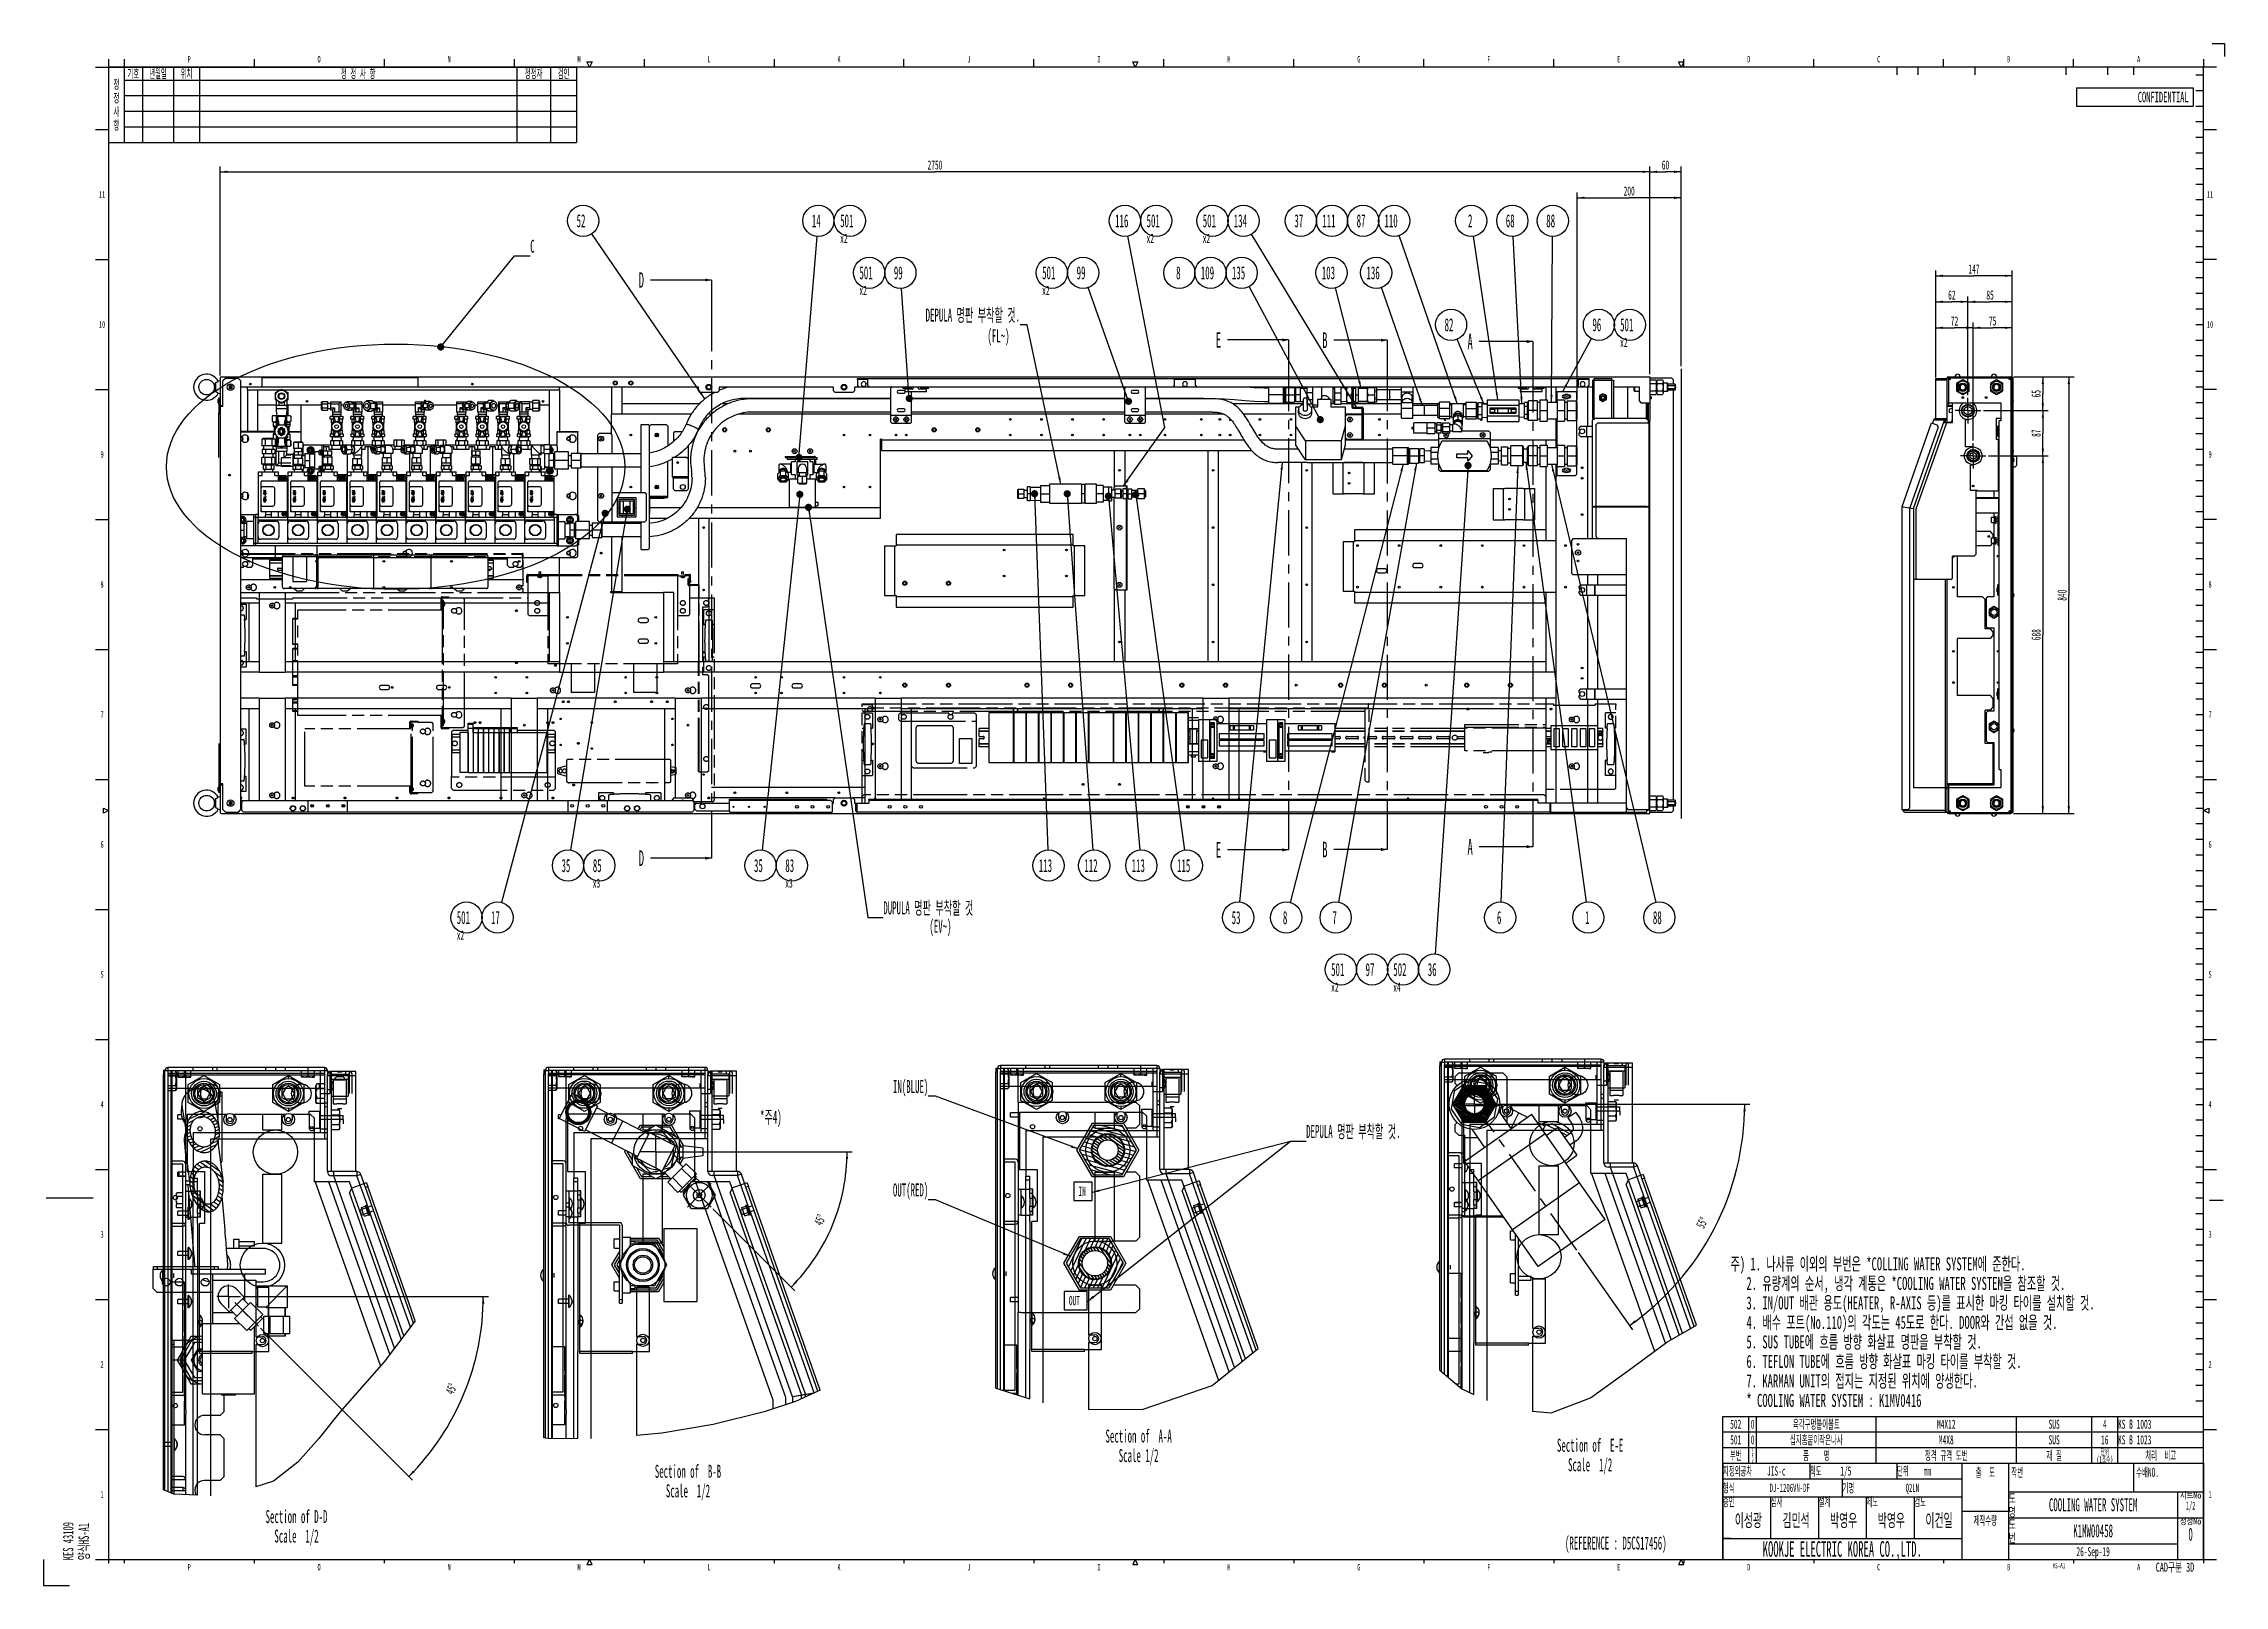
# Model space of a CAD drawing. Header units: millimetres. Extents: x 0 to 4195, y 0 to 2965.
import ezdxf

# ---------------------------------------------------------------- set-up
doc = ezdxf.new("R2010")
doc.units = ezdxf.units.MM
doc.header["$LTSCALE"] = 231.275
doc.linetypes.add('CENTER', pattern=[0.6, 0.375, -0.075, 0.075, -0.075])
doc.linetypes.add('PHANTOM', pattern=[0.8, 0.45, -0.05, 0.1, -0.05, 0.1, -0.05])
doc.layers.get('0').update_dxf_attribs({"linetype": 'CONTINUOUS'})
for name, color, linetype in [('02___PRT_ALL_AXES', 7, 'CONTINUOUS'), ('03___PRT_ALL_CURVES', 7, 'CONTINUOUS'), ('06___PRT_ALL_SURFS', 7, 'CONTINUOUS'), ('13_ALL_COSM_SKETCH', 7, 'CONTINUOUS'), ('3_DATUM_AXES', 7, 'CONTINUOUS'), ('7_ALL_FEATURES', 7, 'CONTINUOUS'), ('_11165', 7, 'CONTINUOUS'), ('_1310', 7, 'CONTINUOUS'), ('_1540', 7, 'CONTINUOUS'), ('_26916', 7, 'CONTINUOUS'), ('_2720', 7, 'CONTINUOUS'), ('ALL_AXIS', 7, 'CONTINUOUS'), ('ALL_COSM_SKETCH', 7, 'CONTINUOUS'), ('ALL_FEATURE', 7, 'CONTINUOUS'), ('DEFAULT_1', 7, 'CENTER'), ('DEFAULT_3', 7, 'PHANTOM')]:
    doc.layers.add(name, color=color, linetype=linetype)
doc.styles.get("Standard").update_dxf_attribs({"font": 'txt', "width": 0.5})
doc.styles.add('TEXTSTYLE_2', font='txt', dxfattribs={"width": 0.6})
doc.styles.add('TEXTSTYLE_3', font='txt', dxfattribs={"width": 0.6})
doc.styles.add('TEXTSTYLE_5', font='txt', dxfattribs={"width": 0.8})
doc.dimstyles.new('DIMSTYLE_1', dxfattribs={"dimtxt": 17.5, "dimasz": 13.8, "dimexe": 2, "dimexo": 1, "dimgap": 0.875, "dimtad": 1, "dimdec": 3, "dimdsep": 46, "dimtxsty": 'Standard', "dimblk": '_FILLED', "dimblk1": '_FILLED', "dimblk2": '_FILLED', "dimcen": 0.09, "dimadec": 3, "dimazin": 2, "dimtp": 0.3, "dimtm": 0.3, "dimtfac": 1, "dimtdec": 3, "dimtofl": 0, "dimtmove": 0, "dimatfit": 3, "dimldrblk": '_FILLED', "dimfxl": 0, "dimtolj": 1, "dimarcsym": 0})
doc.dimstyles.new('DIMSTYLE_2', dxfattribs={"dimtxt": 17.5, "dimasz": 13.8, "dimexe": 2, "dimexo": 1, "dimgap": 0.875, "dimtad": 1, "dimdec": 3, "dimdsep": 46, "dimtxsty": 'Standard', "dimblk": '_FILLED', "dimblk1": '_FILLED', "dimblk2": '_FILLED', "dimcen": 0.09, "dimadec": 3, "dimazin": 2, "dimtp": 0.5, "dimtm": 0.5, "dimtfac": 1, "dimtdec": 3, "dimtofl": 0, "dimtmove": 0, "dimatfit": 3, "dimldrblk": '_FILLED', "dimfxl": 0, "dimtolj": 1, "dimarcsym": 0})
doc.dimstyles.new('DIMSTYLE_3', dxfattribs={"dimtxt": 17.5, "dimasz": 13.8, "dimexe": 2, "dimexo": 1, "dimgap": 0.875, "dimtad": 1, "dimdec": 3, "dimdsep": 46, "dimtxsty": 'Standard', "dimblk": '_FILLED', "dimblk1": '_FILLED', "dimblk2": '_FILLED', "dimcen": 0.09, "dimadec": 3, "dimazin": 2, "dimtp": 0.8, "dimtm": 0.8, "dimtfac": 1, "dimtdec": 3, "dimtofl": 0, "dimtmove": 0, "dimatfit": 3, "dimldrblk": '_FILLED', "dimfxl": 0, "dimtolj": 1, "dimarcsym": 0})
doc.dimstyles.new('DIMSTYLE_4', dxfattribs={"dimtxt": 17.5, "dimasz": 13.8, "dimexe": 2, "dimexo": 1, "dimgap": 0.875, "dimtad": 1, "dimdec": 3, "dimdsep": 46, "dimtxsty": 'Standard', "dimblk": '_FILLED', "dimblk1": '_FILLED', "dimblk2": '_FILLED', "dimcen": 0.09, "dimadec": 3, "dimazin": 2, "dimtp": 2, "dimtm": 2, "dimtfac": 1, "dimtdec": 3, "dimtofl": 0, "dimtmove": 0, "dimatfit": 3, "dimldrblk": '_FILLED', "dimfxl": 0, "dimtolj": 1, "dimarcsym": 0})
doc.dimstyles.new('DIMSTYLE_5', dxfattribs={"dimtxt": 17.5, "dimasz": 13.8, "dimexe": 2, "dimexo": 1, "dimgap": 3.5, "dimtad": 1, "dimdec": 1, "dimlfac": 0.4, "dimdsep": 46, "dimtxsty": 'Standard', "dimblk": '_FILLED', "dimblk1": '_FILLED', "dimblk2": '_FILLED', "dimcen": 0.09, "dimadec": 3, "dimazin": 2, "dimtp": 0.5, "dimtm": 0.5, "dimtfac": 1, "dimtdec": 65535, "dimtofl": 0, "dimtmove": 0, "dimatfit": 3, "dimldrblk": '_FILLED', "dimfxl": 0, "dimtolj": 1, "dimarcsym": 0})
doc.dimstyles.get("Standard").update_dxf_attribs({"dimtxt": 17.5, "dimasz": 13.8, "dimexe": 2, "dimexo": 1, "dimtad": 1, "dimdec": 3, "dimdsep": 46, "dimtxsty": 'Standard', "dimblk": '_FILLED', "dimblk1": '_FILLED', "dimblk2": '_FILLED', "dimcen": 0.09, "dimadec": 3, "dimazin": 2, "dimtol": 1, "dimtp": 0.05, "dimtm": 0.05, "dimtfac": 1, "dimtdec": 3, "dimtofl": 0, "dimtmove": 0, "dimatfit": 3, "dimldrblk": '_FILLED', "dimfxl": 0, "dimtolj": 1, "dimarcsym": 0})

msp = doc.modelspace()

# ---------------------------------------------------------------- texts
at = {"color": 2, "linetype": 'Continuous', "width": 0.5}
for s, p in [('IN', (1990.6207, 749.1237)), ('OUT', (1972.1511, 538.9203))]:
    msp.add_text(s, height=17.5, dxfattribs=at).set_placement(p)
at = {"color": 2, "linetype": 'Continuous', "line_spacing_factor": 0.9}
for s, insert, char_height, width, attachment_point, style in [('P', (279.9999, 2941.25), 12.5, 7.5, 2, 'TEXTSTYLE_2'), ('O', (529.9999, 2941.25), 12.5, 7.5, 2, 'TEXTSTYLE_2'), ('N', (779.9999, 2941.25), 12.5, 7.5, 2, 'TEXTSTYLE_2'), ('M', (1029.9999, 2941.25), 12.5, 7.5, 2, 'TEXTSTYLE_2'), ('L', (1279.9999, 2941.25), 12.5, 7.5, 2, 'TEXTSTYLE_2'), ('K', (1529.9999, 2941.25), 12.5, 7.5, 2, 'TEXTSTYLE_2'), ('J', (1779.9999, 2941.25), 12.5, 7.5, 2, 'TEXTSTYLE_2'), ('I', (2029.9999, 2941.25), 12.5, 7.5, 2, 'TEXTSTYLE_2'), ('H', (2279.9999, 2941.25), 12.5, 7.5, 2, 'TEXTSTYLE_2'), ('G', (2529.9999, 2941.25), 12.5, 7.5, 2, 'TEXTSTYLE_2'), ('F', (2779.9999, 2941.25), 12.5, 7.5, 2, 'TEXTSTYLE_2'), ('E', (3029.9999, 2941.25), 12.5, 7.5, 2, 'TEXTSTYLE_2'), ('D', (3279.9999, 2941.25), 12.5, 7.5, 2, 'TEXTSTYLE_2'), ('C', (3529.9999, 2941.25), 12.5, 7.5, 2, 'TEXTSTYLE_2'), ('B', (3779.9999, 2941.25), 12.5, 7.5, 2, 'TEXTSTYLE_2'), ('A', (4029.9999, 2941.25), 12.5, 7.5, 2, 'TEXTSTYLE_2'), ('11', (112.5, 2681.25), 12.5, 15, 2, 'TEXTSTYLE_2'), ('11', (4167.5, 2681.25), 12.5, 15, 2, 'TEXTSTYLE_2'), ('10', (112.5, 2431.25), 12.5, 15, 2, 'TEXTSTYLE_2'), ('10', (4167.5, 2431.25), 12.5, 15, 2, 'TEXTSTYLE_2'), ('9', (112.5, 2181.25), 12.5, 7.5, 2, 'TEXTSTYLE_2'), ('9', (4167.5, 2181.25), 12.5, 7.5, 2, 'TEXTSTYLE_2'), ('8', (112.5, 1931.25), 12.5, 7.5, 2, 'TEXTSTYLE_2'), ('8', (4167.5, 1931.25), 12.5, 7.5, 2, 'TEXTSTYLE_2'), ('7', (112.5, 1681.25), 12.5, 7.5, 2, 'TEXTSTYLE_2'), ('7', (4167.5, 1681.25), 12.5, 7.5, 2, 'TEXTSTYLE_2'), ('6', (112.5, 1431.25), 12.5, 7.5, 2, 'TEXTSTYLE_2'), ('6', (4167.5, 1431.25), 12.5, 7.5, 2, 'TEXTSTYLE_2'), ('5', (112.5, 1181.25), 12.5, 7.5, 2, 'TEXTSTYLE_2'), ('5', (4167.5, 1181.25), 12.5, 7.5, 2, 'TEXTSTYLE_2'), ('4', (112.5, 931.25), 12.5, 7.5, 2, 'TEXTSTYLE_2'), ('4', (4167.5, 931.25), 12.5, 7.5, 2, 'TEXTSTYLE_2'), ('3', (112.5, 681.25), 12.5, 7.5, 2, 'TEXTSTYLE_2'), ('3', (4167.5, 681.25), 12.5, 7.5, 2, 'TEXTSTYLE_2'), ('주) 1. 나사류 이외의 부번은 *COLLING WATER SYSTEM에 준한다.\\P   2. 유량계의 순서, 냉각 계통은 *COOLING WATER SYSTEM을 참조할 것.\\P   3. IN/OUT 배관 용도(HEATER, R-AXIS 등)를 표시한 마킹 타이를 설치할 것.\\P   4. 배수 포트(No.110)의 각도는 45도로 한다. DOOR와 간섭 없을 것.\\P   5. SUS TUBE에 흐름 방향 화살표 명판을 부착할 것.\\P   6. TEFLON TUBE에 흐름 방향 화살표 마킹 타이를 부착할 것.\\P   7. KARMAN UNIT의 접지는 지정된 위치에 양생한다.\\P   * COOLING WATER SYSTEM : K1MV0416', (3244.9917, 630.8171), 25, 870, 1, 'TEXTSTYLE_2'), ('2', (112.5, 431.25), 12.5, 7.5, 2, 'TEXTSTYLE_2'), ('2', (4167.5, 431.25), 12.5, 7.5, 2, 'TEXTSTYLE_2'), ('1', (112.5, 181.25), 12.5, 7.5, 2, 'TEXTSTYLE_2'), ('도\\P명', (3779.9999, 176.25), 17.5, 12.25, 1, 'TEXTSTYLE_2'), ('시트No\\P\\H15.0;{\\W0.5;1}{\\W0.5;/}{\\W0.5;2}', (4129.9999, 179.6094), 12.5, 43.333333, 2, 'TEXTSTYLE_5'), ('1', (4167.5, 181.25), 12.5, 7.5, 2, 'TEXTSTYLE_2'), ('도\\P번', (3779.9999, 126.25), 17.5, 12.25, 1, 'TEXTSTYLE_2'), ('정정No\\P\\H25.0;{\\W0.5;0}', (4129.9999, 129.6094), 12.5, 43.333333, 2, 'TEXTSTYLE_5'), ('HS-A1', (3876.7175, 42.7489), 10, 30, 2, 'TEXTSTYLE_2'), ('CAD구분 3D', (4099.9999, 43.75), 17.5, 87.5, 2, 'TEXTSTYLE_2'), ('P', (279.9999, 41.25), 12.5, 7.5, 2, 'TEXTSTYLE_2'), ('O', (529.9999, 41.25), 12.5, 7.5, 2, 'TEXTSTYLE_2'), ('N', (779.9999, 41.25), 12.5, 7.5, 2, 'TEXTSTYLE_2'), ('M', (1029.9999, 41.25), 12.5, 7.5, 2, 'TEXTSTYLE_2'), ('L', (1279.9999, 41.25), 12.5, 7.5, 2, 'TEXTSTYLE_2'), ('K', (1529.9999, 41.25), 12.5, 7.5, 2, 'TEXTSTYLE_2'), ('J', (1779.9999, 41.25), 12.5, 7.5, 2, 'TEXTSTYLE_2'), ('I', (2029.9999, 41.25), 12.5, 7.5, 2, 'TEXTSTYLE_2'), ('H', (2279.9999, 41.25), 12.5, 7.5, 2, 'TEXTSTYLE_2'), ('G', (2529.9999, 41.25), 12.5, 7.5, 2, 'TEXTSTYLE_2'), ('F', (2779.9999, 41.25), 12.5, 7.5, 2, 'TEXTSTYLE_2'), ('E', (3029.9999, 41.25), 12.5, 7.5, 2, 'TEXTSTYLE_2'), ('D', (3279.9999, 41.25), 12.5, 7.5, 2, 'TEXTSTYLE_2'), ('C', (3529.9999, 41.25), 12.5, 7.5, 2, 'TEXTSTYLE_2'), ('B', (3779.9999, 41.25), 12.5, 7.5, 2, 'TEXTSTYLE_2'), ('A', (4029.9999, 41.25), 12.5, 7.5, 2, 'TEXTSTYLE_2')]:
    msp.add_mtext(s, dxfattribs=dict(at, insert=insert, char_height=char_height, width=width, attachment_point=attachment_point, style=style))
at = {"color": 2, "linetype": 'Continuous'}
for s, insert, char_height, width, attachment_point, line_spacing_factor in [('정\\P정\\P사\\P항', (140, 2895.625), 17.5, 10.208333, 2, 0.9), ('기호', (172.5, 2916.25), 17.5, 20.416667, 2, 0.9), ('년월일', (220, 2916.25), 17.5, 30.625, 2, 0.9), ('위치', (275, 2916.25), 17.5, 20.416667, 2, 0.9), ('정 정 사 항', (605, 2916.25), 17.5, 67.083333, 2, 0.9), ('정정자', (942.5, 2916.25), 17.5, 30.625, 2, 0.9), ('검인', (1000, 2916.25), 17.5, 20.416667, 2, 0.9), ('C', (936.0314, 2587.8583), 25, 12.5, 1, 0.9), ('DEPULA 명판 부착할 것.', (1878.2776, 2455.519), 25, 212.5, 3, 0.9), ('(FL~)', (1815.5504, 2415.5398), 25, 62.5, 1, 0.9), ('DUPULA 명판 부착할 것', (1615.2322, 1315.519), 25, 200, 1, 0.9), ('(EV~)', (1703.9034, 1280.0129), 25, 62.5, 1, 0.9), ('IN(BLUE)', (1701.7955, 971.7862), 25, 100, 3, 0.9), ('*주4)', (1378.1014, 913.0216), 25, 52.083333, 1, 0.9), ('DEPULA 명판 부착할 것.', (2428.6302, 885.5106), 25, 212.5, 1, 0.9), ('OUT(RED)', (1701.7955, 772.9867), 25, 100, 3, 0.9), ('Section of  A-A\\PScale 1/2', (2106.4243, 299.7103), 25, 187.5, 2, 0.9), ('502', (3255.0226, 318.7345), 17.5, 26.25, 2, 0.9), ('0', (3287.5226, 318.7345), 17.5, 8.75, 2, 0.9), ('육각구멍붙이볼트', (3410.0226, 318.7345), 17.5, 81.666667, 2, 0.9), ('M4X12', (3660.0226, 318.7345), 17.5, 43.75, 2, 0.9), ('SUS', (3867.5226, 318.7345), 17.5, 26.25, 2, 0.9), ('4', (3965.0226, 318.7345), 17.5, 8.75, 2, 0.9), ('KS B 1003', (3990.3351, 318.7345), 17.5, 78.75, 1, 0.9), ('Section of  E-E\\PScale  1/2', (2974.9566, 281.9625), 25, 187.5, 2, 0.9), ('부번', (3255.0226, 258.7345), 17.5, 20.416667, 2, 0.9), ('501', (3255.0226, 288.7345), 17.5, 26.25, 2, 0.9), ('0', (3287.5226, 288.7345), 17.5, 8.75, 2, 0.9), ('L\\PE\\PV', (3287.5226, 264.9845), 7.5, 3.75, 2, 0.9), ('십자홈붙이작은나사', (3410.0226, 288.7345), 17.5, 91.875, 2, 0.9), ('품    명', (3410.0226, 258.7345), 17.5, 55.416667, 2, 0.9), ('정격 규격 도번', (3660.0226, 258.7345), 17.5, 78.75, 2, 0.9), ('M4X8', (3660.0226, 288.7345), 17.5, 35, 2, 0.9), ('재 질', (3867.5226, 258.7345), 17.5, 29.166667, 2, 0.9), ('SUS', (3867.5226, 288.7345), 17.5, 26.25, 2, 0.9), ('단위\\P(1조수)', (3965.0226, 263.7345), 12.5, 33.333333, 2, 0.72), ('16', (3965.0226, 288.7345), 17.5, 17.5, 2, 0.9), ('KS B 1023', (3990.3351, 288.7345), 17.5, 78.75, 1, 0.9), ('처리  비고', (4072.5226, 258.7345), 17.5, 58.333333, 2, 0.9), ('Section of  B-B\\PScale  1/2', (1239.5083, 231.8289), 25, 187.5, 2, 0.9), ('지정외공차    JIS-c', (3230.3125, 228.75), 17.5, 129.791667, 1, 0.9), ('척도     1/5', (3397.8125, 228.75), 17.5, 90.416667, 1, 0.9), ('단위    mm', (3565.3125, 228.75), 17.5, 72.916667, 1, 0.9), ('출  도', (3735, 226.25), 17.5, 37.916667, 2, 0.9), ('작번', (3785.25, 226.25), 17.5, 20.416667, 1, 0.9), ('수배NO.', (4025.25, 226.25), 17.5, 46.666667, 1, 0.9), ('승인', (3230.3125, 169.6094), 17.5, 20.416667, 1, 0.9), ('형식', (3230.3125, 196.2499), 17.5, 20.416667, 1, 0.9), ('심사', (3322.3125, 169.6094), 17.5, 20.416667, 1, 0.9), ('설계', (3414.3125, 169.6094), 17.5, 20.416667, 1, 0.9), ('기명', (3460.3125, 196.2499), 17.5, 20.416667, 1, 0.9), ('제도', (3506.3125, 169.6094), 17.5, 20.416667, 1, 0.9), ('검도', (3598.3125, 169.6094), 17.5, 20.416667, 1, 0.9), ('COOLING WATER SYSTEM', (3942.4999, 167.5), 25, 250, 2, 0.9), ('Section of D-D\\PScale  1/2', (486.4933, 144.8175), 25, 175, 2, 0.9), ('제작수량', (3735, 133.75), 17.5, 40.833333, 2, 0.9), ('(REFERENCE : D5CS17456)', (2926.4924, 93.9809), 25, 287.5, 1, 0.9), ('KOOKJE ELECTRIC KOREA CO.,LTD.', (3460, 85), 30, 450, 2, 0.9), ('K1MW00458', (3942.4999, 117.5), 25, 112.5, 2, 0.9), ('26-Sep-19', (3942.4999, 73.75), 17.5, 78.75, 2, 0.9)]:
    msp.add_mtext(s, dxfattribs=dict(at, insert=insert, char_height=char_height, width=width, attachment_point=attachment_point, line_spacing_factor=line_spacing_factor))
at = {"color": 7, "linetype": 'Continuous', "insert": (4126.2479, 2872.3701), "char_height": 20, "width": 311.132812, "attachment_point": 3, "line_spacing_factor": 0.9, "style": 'TEXTSTYLE_3'}
msp.add_mtext('CONFIDENTIAL', dxfattribs=at)
at = {"color": 7, "linetype": 'Continuous', "char_height": 30, "width": 15, "attachment_point": 1, "line_spacing_factor": 0.9}
for s, insert in [('D', (1144.7676, 2525.3915)), ('E', (2254.9203, 2410.0945)), ('B', (2459.6201, 2409.6797)), ('A', (2738.994, 2407.0501)), ('E', (2254.9203, 1429.5201)), ('B', (2459.6201, 1430.1831)), ('A', (2738.994, 1435.5271)), ('D', (1144.7676, 1413.4673))]:
    msp.add_mtext(s, dxfattribs=dict(at, insert=insert))
at = {"color": 2, "linetype": 'Continuous', "insert": (37.1863, 48.3411), "char_height": 20, "width": 108, "attachment_point": 1, "rotation": 90, "line_spacing_factor": 0.9, "style": 'TEXTSTYLE_2'}
msp.add_mtext('KES 43109\\P양식HS-A1', dxfattribs=at)

# ---------------------------------------------------------------- blocks, each defined once
blk = doc.blocks.new('_FILLED')
at = {"color": 0, "linetype": 'ByBlock'}
blk.add_solid([(0, 0), (-1, 0.16), (-1, -0.16)], dxfattribs=at)
blk = doc.blocks.new('XSEC_FILLED')
at = {"color": 0, "linetype": 'ByBlock'}
blk.add_solid([(0, 0), (-1, 0.25), (-1, -0.25)], dxfattribs=at)
blk = doc.blocks.new('*D3')
at = {"color": 2, "linetype": 'Continuous'}
for p, q in [((3711.8, 2201.9), (3711.8, 2428.5)), ((3711.8, 2418.5), (3749.3, 2418.5)), ((3786.8, 2418.5), (3749.3, 2418.5)), ((3786.8, 2324.3), (3786.8, 2428.5))]:
    blk.add_line(p, q, dxfattribs=at)
at = {"color": 2, "linetype": 'Continuous', "xscale": 13.8, "yscale": 13.8, "zscale": 13.8, "rotation": 180}
blk.add_blockref('_FILLED', (3711.8, 2418.5), dxfattribs=at)
at = {"color": 2, "linetype": 'Continuous', "xscale": 13.8, "yscale": 13.8, "zscale": 13.8}
blk.add_blockref('_FILLED', (3786.8, 2418.5), dxfattribs=at)
at = {"color": 2, "linetype": 'Continuous', "insert": (3749.3, 2440.4), "char_height": 17.5, "width": 17.5, "attachment_point": 2, "line_spacing_factor": 0.9}
blk.add_mtext('75', dxfattribs=at)
blk = doc.blocks.new('*D4')
at = {"color": 2, "linetype": 'Continuous'}
for p, q in [((3701.8, 2288.9), (3701.8, 2478.5)), ((3786.8, 2324.3), (3786.8, 2478.5)), ((3701.8, 2468.5), (3744.3, 2468.5)), ((3786.8, 2468.5), (3744.3, 2468.5))]:
    blk.add_line(p, q, dxfattribs=at)
at = {"color": 2, "linetype": 'Continuous', "xscale": 13.8, "yscale": 13.8, "zscale": 13.8, "rotation": 180}
blk.add_blockref('_FILLED', (3701.8, 2468.5), dxfattribs=at)
at = {"color": 2, "linetype": 'Continuous', "xscale": 13.8, "yscale": 13.8, "zscale": 13.8}
blk.add_blockref('_FILLED', (3786.8, 2468.5), dxfattribs=at)
at = {"color": 2, "linetype": 'Continuous', "insert": (3744.3, 2490.4), "char_height": 17.5, "width": 17.5, "attachment_point": 2, "line_spacing_factor": 0.9}
blk.add_mtext('85', dxfattribs=at)
blk = doc.blocks.new('*D5')
at = {"color": 2, "linetype": 'Continuous'}
for p, q in [((3639.8, 2323.1), (3639.8, 2478.5)), ((3701.8, 2288.9), (3701.8, 2478.5)), ((3639.8, 2468.5), (3670.8, 2468.5)), ((3701.8, 2468.5), (3670.8, 2468.5))]:
    blk.add_line(p, q, dxfattribs=at)
at = {"color": 2, "linetype": 'Continuous', "xscale": 13.8, "yscale": 13.8, "zscale": 13.8, "rotation": 180}
blk.add_blockref('_FILLED', (3639.8, 2468.5), dxfattribs=at)
at = {"color": 2, "linetype": 'Continuous', "xscale": 13.8, "yscale": 13.8, "zscale": 13.8}
blk.add_blockref('_FILLED', (3701.8, 2468.5), dxfattribs=at)
at = {"color": 2, "linetype": 'Continuous', "insert": (3670.8, 2490.4), "char_height": 17.5, "width": 17.5, "attachment_point": 2, "line_spacing_factor": 0.9}
blk.add_mtext('62', dxfattribs=at)
blk = doc.blocks.new('*D6')
at = {"color": 2, "linetype": 'Continuous'}
for p, q in [((3639.8, 2323.1), (3639.8, 2428.5)), ((3639.8, 2418.5), (3675.8, 2418.5)), ((3711.8, 2418.5), (3675.8, 2418.5)), ((3711.8, 2201.9), (3711.8, 2428.5))]:
    blk.add_line(p, q, dxfattribs=at)
at = {"color": 2, "linetype": 'Continuous', "xscale": 13.8, "yscale": 13.8, "zscale": 13.8, "rotation": 180}
blk.add_blockref('_FILLED', (3639.8, 2418.5), dxfattribs=at)
at = {"color": 2, "linetype": 'Continuous', "xscale": 13.8, "yscale": 13.8, "zscale": 13.8}
blk.add_blockref('_FILLED', (3711.8, 2418.5), dxfattribs=at)
at = {"color": 2, "linetype": 'Continuous', "insert": (3675.8, 2440.4), "char_height": 17.5, "width": 17.5, "attachment_point": 2, "line_spacing_factor": 0.9}
blk.add_mtext('72', dxfattribs=at)
blk = doc.blocks.new('*D7')
at = {"color": 2, "linetype": 'Continuous'}
for p, q in [((3639.8, 2323.1), (3639.8, 2528.5)), ((3639.8, 2518.5), (3713.3, 2518.5)), ((3786.8, 2518.5), (3713.3, 2518.5)), ((3786.8, 2327.3), (3786.8, 2528.5))]:
    blk.add_line(p, q, dxfattribs=at)
at = {"color": 2, "linetype": 'Continuous', "xscale": 13.8, "yscale": 13.8, "zscale": 13.8, "rotation": 180}
blk.add_blockref('_FILLED', (3639.8, 2518.5), dxfattribs=at)
at = {"color": 2, "linetype": 'Continuous', "xscale": 13.8, "yscale": 13.8, "zscale": 13.8}
blk.add_blockref('_FILLED', (3786.8, 2518.5), dxfattribs=at)
at = {"color": 2, "linetype": 'Continuous', "insert": (3713.3, 2540.4), "char_height": 17.5, "width": 26.25, "attachment_point": 2, "line_spacing_factor": 0.9}
blk.add_mtext('147', dxfattribs=at)
blk = doc.blocks.new('*D8')
at = {"color": 2, "linetype": 'Continuous'}
for p, q in [((3789.5, 2324.3), (3855.8, 2324.3)), ((3845.8, 2324.3), (3845.8, 2291.8)), ((3845.8, 2259.3), (3845.8, 2291.8)), ((3731.4, 2259.3), (3855.8, 2259.3))]:
    blk.add_line(p, q, dxfattribs=at)
at = {"color": 2, "linetype": 'Continuous', "xscale": 13.8, "yscale": 13.8, "zscale": 13.8}
for p, rotation in [((3845.8, 2324.3), 90), ((3845.8, 2259.3), 270)]:
    blk.add_blockref('_FILLED', p, dxfattribs=dict(at, rotation=rotation))
at = {"color": 2, "linetype": 'Continuous', "insert": (3823.9, 2291.8), "char_height": 17.5, "width": 17.5, "attachment_point": 2, "rotation": 90, "line_spacing_factor": 0.9}
blk.add_mtext('65', dxfattribs=at)
blk = doc.blocks.new('*D9')
at = {"color": 2, "linetype": 'Continuous'}
for p, q in [((3731.4, 2259.3), (3855.8, 2259.3)), ((3845.8, 2259.3), (3845.8, 2215.8)), ((3845.8, 2172.3), (3845.8, 2215.8)), ((3741.4, 2172.3), (3855.8, 2172.3))]:
    blk.add_line(p, q, dxfattribs=at)
at = {"color": 2, "linetype": 'Continuous', "xscale": 13.8, "yscale": 13.8, "zscale": 13.8}
for p, rotation in [((3845.8, 2259.3), 90), ((3845.8, 2172.3), 270)]:
    blk.add_blockref('_FILLED', p, dxfattribs=dict(at, rotation=rotation))
at = {"color": 2, "linetype": 'Continuous', "insert": (3823.9, 2215.8), "char_height": 17.5, "width": 17.5, "attachment_point": 2, "rotation": 90, "line_spacing_factor": 0.9}
blk.add_mtext('87', dxfattribs=at)
blk = doc.blocks.new('*D10')
at = {"color": 2, "linetype": 'Continuous'}
for p, q in [((3741.4, 2172.3), (3855.8, 2172.3)), ((3845.8, 2172.3), (3845.8, 1828.3)), ((3845.8, 1484.3), (3845.8, 1828.3)), ((3789.5, 1484.3), (3855.8, 1484.3))]:
    blk.add_line(p, q, dxfattribs=at)
at = {"color": 2, "linetype": 'Continuous', "xscale": 13.8, "yscale": 13.8, "zscale": 13.8}
for p, rotation in [((3845.8, 2172.3), 90), ((3845.8, 1484.3), 270)]:
    blk.add_blockref('_FILLED', p, dxfattribs=dict(at, rotation=rotation))
at = {"color": 2, "linetype": 'Continuous', "insert": (3823.9, 1828.3), "char_height": 17.5, "width": 26.25, "attachment_point": 2, "rotation": 90, "line_spacing_factor": 0.9}
blk.add_mtext('688', dxfattribs=at)
blk = doc.blocks.new('*D11')
at = {"color": 2, "linetype": 'Continuous'}
for p, q in [((3789.5, 2324.3), (3905.8, 2324.3)), ((3895.8, 2324.3), (3895.8, 1904.3)), ((3895.8, 1484.3), (3895.8, 1904.3)), ((3789.5, 1484.3), (3905.8, 1484.3))]:
    blk.add_line(p, q, dxfattribs=at)
at = {"color": 2, "linetype": 'Continuous', "xscale": 13.8, "yscale": 13.8, "zscale": 13.8}
for p, rotation in [((3895.8, 2324.3), 90), ((3895.8, 1484.3), 270)]:
    blk.add_blockref('_FILLED', p, dxfattribs=dict(at, rotation=rotation))
at = {"color": 2, "linetype": 'Continuous', "insert": (3873.9, 1904.3), "char_height": 17.5, "width": 26.25, "attachment_point": 2, "rotation": 90, "line_spacing_factor": 0.9}
blk.add_mtext('840', dxfattribs=at)
blk = doc.blocks.new('*D12')
at = {"color": 2, "linetype": 'Continuous'}
for p, q in [((2950, 2281.4), (2950, 2678.5)), ((2950, 2668.5), (3050.1, 2668.5)), ((3150.3, 2668.5), (3050.1, 2668.5)), ((3150.3, 2344.5), (3150.3, 2678.5))]:
    blk.add_line(p, q, dxfattribs=at)
at = {"color": 2, "linetype": 'Continuous', "xscale": 13.8, "yscale": 13.8, "zscale": 13.8, "rotation": 180}
blk.add_blockref('_FILLED', (2950, 2668.5), dxfattribs=at)
at = {"color": 2, "linetype": 'Continuous', "xscale": 13.8, "yscale": 13.8, "zscale": 13.8}
blk.add_blockref('_FILLED', (3150.3, 2668.5), dxfattribs=at)
at = {"color": 2, "linetype": 'Continuous', "insert": (3050.1, 2690.4), "char_height": 17.5, "width": 26.25, "attachment_point": 2, "line_spacing_factor": 0.9}
blk.add_mtext('200', dxfattribs=at)
blk = doc.blocks.new('*D13')
at = {"color": 2, "linetype": 'Continuous'}
for p, q in [((3089.6, 2329.3), (3089.6, 2728.5)), ((3150.3, 2344.5), (3150.3, 2728.5)), ((3089.6, 2718.5), (3119.9, 2718.5)), ((3150.3, 2718.5), (3119.9, 2718.5))]:
    blk.add_line(p, q, dxfattribs=at)
at = {"color": 2, "linetype": 'Continuous', "xscale": 13.8, "yscale": 13.8, "zscale": 13.8, "rotation": 180}
blk.add_blockref('_FILLED', (3089.6, 2718.5), dxfattribs=at)
at = {"color": 2, "linetype": 'Continuous', "xscale": 13.8, "yscale": 13.8, "zscale": 13.8}
blk.add_blockref('_FILLED', (3150.3, 2718.5), dxfattribs=at)
at = {"color": 2, "linetype": 'Continuous', "insert": (3119.9, 2740.4), "char_height": 17.5, "width": 17.5, "attachment_point": 2, "line_spacing_factor": 0.9}
blk.add_mtext('60', dxfattribs=at)
blk = doc.blocks.new('*D14')
at = {"color": 2, "linetype": 'Continuous'}
for p, q in [((339.6, 2327), (339.6, 2728.5)), ((3089.6, 2329.3), (3089.6, 2728.5)), ((339.6, 2718.5), (1714.6, 2718.5)), ((3089.6, 2718.5), (1714.6, 2718.5))]:
    blk.add_line(p, q, dxfattribs=at)
at = {"color": 2, "linetype": 'Continuous', "xscale": 13.8, "yscale": 13.8, "zscale": 13.8, "rotation": 180}
blk.add_blockref('_FILLED', (339.6, 2718.5), dxfattribs=at)
at = {"color": 2, "linetype": 'Continuous', "xscale": 13.8, "yscale": 13.8, "zscale": 13.8}
blk.add_blockref('_FILLED', (3089.6, 2718.5), dxfattribs=at)
at = {"color": 2, "linetype": 'Continuous', "insert": (1714.6, 2740.4), "char_height": 17.5, "width": 35, "attachment_point": 2, "line_spacing_factor": 0.9}
blk.add_mtext('2750', dxfattribs=at)
blk = doc.blocks.new('*D15')
at = {"color": 2, "linetype": 'Continuous'}
for p, q in [((1214.1, 833.7), (1555.6, 833.7)), ((1287.5, 724), (1444.9, 566.6))]:
    blk.add_line(p, q, dxfattribs=at)
for start, end in [(337.5, 360), (315, 337.5)]:
    blk.add_arc((1177.8, 833.7), 367.8, start, end, dxfattribs=at)
for points in [[(1547.6, 819.9), (1545.6, 833.7), (1543.1, 819.9)], [(1445.8, 585.1), (1437.9, 573.6), (1449.1, 582)]]:
    blk.add_solid(points, dxfattribs=at)
at = {"color": 2, "linetype": 'Continuous', "insert": (1485.2, 706.4), "char_height": 17.5, "width": 29.167, "attachment_point": 2, "rotation": 67.5, "line_spacing_factor": 0.9}
blk.add_mtext('45\\fgdt;{\\fgdt;~}', dxfattribs=at)
blk = doc.blocks.new('*D16')
at = {"color": 2, "linetype": 'Continuous'}
for p, q in [((2788.6, 925.6), (3282.2, 925.6)), ((2952.1, 640.3), (3056.2, 491.5))]:
    blk.add_line(p, q, dxfattribs=at)
for start, end in [(332.5, 360), (305, 332.5)]:
    blk.add_arc((2752.3, 925.6), 519.9, start, end, dxfattribs=at)
for points in [[(3274.3, 911.8), (3272.2, 925.6), (3269.8, 911.8)], [(3060.4, 509.6), (3050.5, 499.7), (3063, 505.9)]]:
    blk.add_solid(points, dxfattribs=at)
at = {"color": 2, "linetype": 'Continuous', "insert": (3182.4, 701.7), "char_height": 17.5, "width": 29.167, "attachment_point": 2, "rotation": 62.5, "line_spacing_factor": 0.9}
blk.add_mtext('55\\fgdt;{\\fgdt;~}', dxfattribs=at)
blk = doc.blocks.new('*D17')
at = {"color": 2, "linetype": 'Continuous'}
for p, q in [((383.7, 555.8), (855.8, 555.8)), ((416.9, 494.8), (709.3, 202.3))]:
    blk.add_line(p, q, dxfattribs=at)
for start, end in [(337.5, 360), (315, 337.5)]:
    blk.add_arc((355.9, 555.8), 489.9, start, end, dxfattribs=at)
for points in [[(847.8, 541.9), (845.8, 555.8), (843.3, 542)], [(710.3, 220.8), (702.3, 209.4), (713.5, 217.7)]]:
    blk.add_solid(points, dxfattribs=at)
at = {"color": 2, "linetype": 'Continuous', "insert": (776.1, 381.7), "char_height": 17.5, "width": 29.167, "attachment_point": 2, "rotation": 67.5, "line_spacing_factor": 0.9}
blk.add_mtext('45\\fgdt;{\\fgdt;~}', dxfattribs=at)
blk = doc.blocks.new('NAME_BL0', base_point=(3447, 142.9))
at = {"color": 2, "linetype": 'Continuous'}
for p, q in [((3230.2, 90.2), (3230.2, 105.2)), ((3245.2, 90.2), (3230.2, 90.2))]:
    blk.add_line(p, q, dxfattribs=at)
for s, height, width, p in [('DJ-1206VN-DF', 15.75, 0.5, (3320.4, 179.8)), ('Q2LN', 15.75, 0.5, (3581.9, 179.8)), ('이성광', 25, 0.583333, (3253.3, 112.7)), ('김민석', 25, 0.583333, (3345, 112.7)), ('박영우', 25, 0.583333, (3436.6, 112.7)), ('박영우', 25, 0.583333, (3528.3, 112.7)), ('이건일', 25, 0.583333, (3620, 112.7))]:
    blk.add_text(s, height=height, dxfattribs=dict(at, width=width)).set_placement(p)
blk = doc.blocks.new('CUSTOM_BALLOON_Q_BL1', base_point=(873.2, 1284.3))
at = {"color": 2, "linetype": 'Continuous'}
blk.add_circle((873.2, 1284.3), 30, dxfattribs=at)
at = {"color": 2, "linetype": 'Continuous', "insert": (860.7, 1296.8), "char_height": 25, "width": 25, "attachment_point": 1, "line_spacing_factor": 0.9}
blk.add_mtext('17', dxfattribs=at)
blk = doc.blocks.new('CUSTOM_BALLOON_BL2', base_point=(816.9, 1277.2))
at = {"color": 2, "linetype": 'Continuous'}
blk.add_circle((813.4, 1284.3), 30, dxfattribs=at)
at = {"color": 2, "linetype": 'Continuous', "insert": (794.7, 1296.8), "char_height": 25, "width": 37.5, "attachment_point": 1, "line_spacing_factor": 0.9}
blk.add_mtext('501\\P\\H17.5;x2', dxfattribs=at)
blk = doc.blocks.new('CUSTOM_BALLOON_Q_BL3', base_point=(1008.7, 1384.3))
at = {"color": 2, "linetype": 'Continuous'}
blk.add_circle((1008.7, 1384.3), 30, dxfattribs=at)
at = {"color": 2, "linetype": 'Continuous', "insert": (996.2, 1396.8), "char_height": 25, "width": 25, "attachment_point": 1, "line_spacing_factor": 0.9}
blk.add_mtext('35', dxfattribs=at)
blk = doc.blocks.new('CUSTOM_BALLOON_BL4', base_point=(1072.5, 1377.2))
at = {"color": 2, "linetype": 'Continuous'}
blk.add_circle((1069, 1384.3), 30, dxfattribs=at)
at = {"color": 2, "linetype": 'Continuous', "insert": (1056.5, 1396.8), "char_height": 25, "width": 25, "attachment_point": 1, "line_spacing_factor": 0.9}
blk.add_mtext('85\\P\\H17.5;x3', dxfattribs=at)
blk = doc.blocks.new('CUSTOM_BALLOON_Q_BL5', base_point=(1379, 1384.3))
at = {"color": 2, "linetype": 'Continuous'}
blk.add_circle((1379, 1384.3), 30, dxfattribs=at)
at = {"color": 2, "linetype": 'Continuous', "insert": (1366.5, 1396.8), "char_height": 25, "width": 25, "attachment_point": 1, "line_spacing_factor": 0.9}
blk.add_mtext('35', dxfattribs=at)
blk = doc.blocks.new('CUSTOM_BALLOON_BL6', base_point=(1442.6, 1377.2))
at = {"color": 2, "linetype": 'Continuous'}
blk.add_circle((1439.2, 1384.3), 30, dxfattribs=at)
at = {"color": 2, "linetype": 'Continuous', "insert": (1426.7, 1396.8), "char_height": 25, "width": 25, "attachment_point": 1, "line_spacing_factor": 0.9}
blk.add_mtext('83\\P\\H17.5;x3', dxfattribs=at)
blk = doc.blocks.new('CUSTOM_BALLOON_Q_BL7', base_point=(2020.7, 1384.3))
at = {"color": 2, "linetype": 'Continuous'}
blk.add_circle((2020.7, 1384.3), 30, dxfattribs=at)
at = {"color": 2, "linetype": 'Continuous', "insert": (2002, 1396.8), "char_height": 25, "width": 37.5, "attachment_point": 1, "line_spacing_factor": 0.9}
blk.add_mtext('112', dxfattribs=at)
blk = doc.blocks.new('CUSTOM_BALLOON_Q_BL8', base_point=(1933.1, 1384.3))
at = {"color": 2, "linetype": 'Continuous'}
blk.add_circle((1933.1, 1384.3), 30, dxfattribs=at)
at = {"color": 2, "linetype": 'Continuous', "insert": (1914.4, 1396.8), "char_height": 25, "width": 37.5, "attachment_point": 1, "line_spacing_factor": 0.9}
blk.add_mtext('113', dxfattribs=at)
blk = doc.blocks.new('CUSTOM_BALLOON_Q_BL9', base_point=(2111.6, 1384.3))
at = {"color": 2, "linetype": 'Continuous'}
blk.add_circle((2111.6, 1384.3), 30, dxfattribs=at)
at = {"color": 2, "linetype": 'Continuous', "insert": (2092.9, 1396.8), "char_height": 25, "width": 37.5, "attachment_point": 1, "line_spacing_factor": 0.9}
blk.add_mtext('113', dxfattribs=at)
blk = doc.blocks.new('CUSTOM_BALLOON_Q_BL10', base_point=(2199, 1384.3))
at = {"color": 2, "linetype": 'Continuous'}
blk.add_circle((2199, 1384.3), 30, dxfattribs=at)
at = {"color": 2, "linetype": 'Continuous', "insert": (2180.3, 1396.8), "char_height": 25, "width": 37.5, "attachment_point": 1, "line_spacing_factor": 0.9}
blk.add_mtext('115', dxfattribs=at)
blk = doc.blocks.new('CUSTOM_BALLOON_Q_BL11', base_point=(2297.9, 1284.3))
at = {"color": 2, "linetype": 'Continuous'}
blk.add_circle((2297.9, 1284.3), 30, dxfattribs=at)
at = {"color": 2, "linetype": 'Continuous', "insert": (2285.4, 1296.8), "char_height": 25, "width": 25, "attachment_point": 1, "line_spacing_factor": 0.9}
blk.add_mtext('53', dxfattribs=at)
blk = doc.blocks.new('CUSTOM_BALLOON_Q_BL12', base_point=(2390.3, 1284.3))
at = {"color": 2, "linetype": 'Continuous'}
blk.add_circle((2390.3, 1284.3), 30, dxfattribs=at)
at = {"color": 2, "linetype": 'Continuous', "insert": (2384, 1296.8), "char_height": 25, "width": 12.5, "attachment_point": 1, "line_spacing_factor": 0.9}
blk.add_mtext('8', dxfattribs=at)
blk = doc.blocks.new('CUSTOM_BALLOON_Q_BL13', base_point=(2485.4, 1284.3))
at = {"color": 2, "linetype": 'Continuous'}
blk.add_circle((2485.4, 1284.3), 30, dxfattribs=at)
at = {"color": 2, "linetype": 'Continuous', "insert": (2479.2, 1296.8), "char_height": 25, "width": 12.5, "attachment_point": 1, "line_spacing_factor": 0.9}
blk.add_mtext('7', dxfattribs=at)
blk = doc.blocks.new('CUSTOM_BALLOON_Q_BL14', base_point=(2675.1, 1184.3))
at = {"color": 2, "linetype": 'Continuous'}
blk.add_circle((2675.1, 1184.3), 30, dxfattribs=at)
at = {"color": 2, "linetype": 'Continuous', "insert": (2662.6, 1196.8), "char_height": 25, "width": 25, "attachment_point": 1, "line_spacing_factor": 0.9}
blk.add_mtext('36', dxfattribs=at)
blk = doc.blocks.new('CUSTOM_BALLOON_BL15', base_point=(2618.6, 1177.2))
at = {"color": 2, "linetype": 'Continuous'}
blk.add_circle((2615.1, 1184.3), 30, dxfattribs=at)
at = {"color": 2, "linetype": 'Continuous', "insert": (2596.3, 1196.8), "char_height": 25, "width": 37.5, "attachment_point": 1, "line_spacing_factor": 0.9}
blk.add_mtext('502\\P\\H17.5;x4', dxfattribs=at)
blk = doc.blocks.new('CUSTOM_BALLOON_BL16', base_point=(2499, 1177.2))
at = {"color": 2, "linetype": 'Continuous'}
blk.add_circle((2495.5, 1184.3), 30, dxfattribs=at)
at = {"color": 2, "linetype": 'Continuous', "insert": (2476.7, 1196.8), "char_height": 25, "width": 37.5, "attachment_point": 1, "line_spacing_factor": 0.9}
blk.add_mtext('501\\P\\H17.5;x2', dxfattribs=at)
blk = doc.blocks.new('BLN_SPL_BL17', base_point=(2555.5, 1184.3))
at = {"color": 2, "linetype": 'Continuous'}
blk.add_circle((2555.5, 1184.3), 30, dxfattribs=at)
at = {"color": 2, "linetype": 'Continuous', "width": 0.5}
blk.add_text('97', height=25, dxfattribs=at).set_placement((2543, 1171.8))
blk = doc.blocks.new('CUSTOM_BALLOON_Q_BL18', base_point=(2802, 1284.3))
at = {"color": 2, "linetype": 'Continuous'}
blk.add_circle((2802, 1284.3), 30, dxfattribs=at)
at = {"color": 2, "linetype": 'Continuous', "insert": (2795.7, 1296.8), "char_height": 25, "width": 12.5, "attachment_point": 1, "line_spacing_factor": 0.9}
blk.add_mtext('6', dxfattribs=at)
blk = doc.blocks.new('CUSTOM_BALLOON_Q_BL19', base_point=(2971.4, 1284.3))
at = {"color": 2, "linetype": 'Continuous'}
blk.add_circle((2971.4, 1284.3), 30, dxfattribs=at)
at = {"color": 2, "linetype": 'Continuous', "insert": (2965.1, 1296.8), "char_height": 25, "width": 12.5, "attachment_point": 1, "line_spacing_factor": 0.9}
blk.add_mtext('1', dxfattribs=at)
blk = doc.blocks.new('CUSTOM_BALLOON_Q_BL20', base_point=(3108.1, 1284.3))
at = {"color": 2, "linetype": 'Continuous'}
blk.add_circle((3108.1, 1284.3), 30, dxfattribs=at)
at = {"color": 2, "linetype": 'Continuous', "insert": (3095.6, 1296.8), "char_height": 25, "width": 25, "attachment_point": 1, "line_spacing_factor": 0.9}
blk.add_mtext('88', dxfattribs=at)
blk = doc.blocks.new('CUSTOM_BALLOON_Q_BL21', base_point=(2991.9, 2424.3))
at = {"color": 2, "linetype": 'Continuous'}
blk.add_circle((2991.9, 2424.3), 30, dxfattribs=at)
at = {"color": 2, "linetype": 'Continuous', "insert": (2979.4, 2436.8), "char_height": 25, "width": 25, "attachment_point": 1, "line_spacing_factor": 0.9}
blk.add_mtext('96', dxfattribs=at)
blk = doc.blocks.new('CUSTOM_BALLOON_BL22', base_point=(3054.8, 2417.2))
at = {"color": 2, "linetype": 'Continuous'}
blk.add_circle((3051.3, 2424.3), 30, dxfattribs=at)
at = {"color": 2, "linetype": 'Continuous', "insert": (3032.6, 2436.8), "char_height": 25, "width": 37.5, "attachment_point": 1, "line_spacing_factor": 0.9}
blk.add_mtext('501\\P\\H17.5;x2', dxfattribs=at)
blk = doc.blocks.new('CUSTOM_BALLOON_Q_BL23', base_point=(2903.1, 2624.3))
at = {"color": 2, "linetype": 'Continuous'}
blk.add_circle((2903.1, 2624.3), 30, dxfattribs=at)
at = {"color": 2, "linetype": 'Continuous', "insert": (2890.6, 2636.8), "char_height": 25, "width": 25, "attachment_point": 1, "line_spacing_factor": 0.9}
blk.add_mtext('88', dxfattribs=at)
blk = doc.blocks.new('CUSTOM_BALLOON_Q_BL24', base_point=(2825.2, 2624.3))
at = {"color": 2, "linetype": 'Continuous'}
blk.add_circle((2825.2, 2624.3), 30, dxfattribs=at)
at = {"color": 2, "linetype": 'Continuous', "insert": (2812.7, 2636.8), "char_height": 25, "width": 25, "attachment_point": 1, "line_spacing_factor": 0.9}
blk.add_mtext('68', dxfattribs=at)
blk = doc.blocks.new('CUSTOM_BALLOON_Q_BL25', base_point=(2746.2, 2624.3))
at = {"color": 2, "linetype": 'Continuous'}
blk.add_circle((2746.2, 2624.3), 30, dxfattribs=at)
at = {"color": 2, "linetype": 'Continuous', "insert": (2740, 2636.8), "char_height": 25, "width": 12.5, "attachment_point": 1, "line_spacing_factor": 0.9}
blk.add_mtext('2', dxfattribs=at)
blk = doc.blocks.new('CUSTOM_BALLOON_Q_BL26', base_point=(2707.4, 2424.3))
at = {"color": 2, "linetype": 'Continuous'}
blk.add_circle((2707.4, 2424.3), 30, dxfattribs=at)
at = {"color": 2, "linetype": 'Continuous', "insert": (2694.9, 2436.8), "char_height": 25, "width": 25, "attachment_point": 1, "line_spacing_factor": 0.9}
blk.add_mtext('82', dxfattribs=at)
blk = doc.blocks.new('CUSTOM_BALLOON_Q_BL27', base_point=(2597.9, 2624.3))
at = {"color": 2, "linetype": 'Continuous'}
blk.add_circle((2597.9, 2624.3), 30, dxfattribs=at)
at = {"color": 2, "linetype": 'Continuous', "insert": (2579.2, 2636.8), "char_height": 25, "width": 37.5, "attachment_point": 1, "line_spacing_factor": 0.9}
blk.add_mtext('110', dxfattribs=at)
blk = doc.blocks.new('BLN_SPL_BL28', base_point=(2538.2, 2624.3))
at = {"color": 2, "linetype": 'Continuous'}
blk.add_circle((2538.2, 2624.3), 30, dxfattribs=at)
at = {"color": 2, "linetype": 'Continuous', "width": 0.5}
blk.add_text('87', height=25, dxfattribs=at).set_placement((2525.7, 2611.8))
blk = doc.blocks.new('BLN_SPL_BL29', base_point=(2478.3, 2624.3))
at = {"color": 2, "linetype": 'Continuous'}
blk.add_circle((2478.3, 2624.3), 30, dxfattribs=at)
at = {"color": 2, "linetype": 'Continuous', "width": 0.5}
blk.add_text('111', height=25, dxfattribs=at).set_placement((2459.6, 2611.8))
blk = doc.blocks.new('BLN_SPL_BL30', base_point=(2418.5, 2624.3))
at = {"color": 2, "linetype": 'Continuous'}
blk.add_circle((2418.5, 2624.3), 30, dxfattribs=at)
at = {"color": 2, "linetype": 'Continuous', "width": 0.5}
blk.add_text('37', height=25, dxfattribs=at).set_placement((2406, 2611.8))
blk = doc.blocks.new('CUSTOM_BALLOON_Q_BL31', base_point=(1037.8, 2624.3))
at = {"color": 2, "linetype": 'Continuous'}
blk.add_circle((1037.8, 2624.3), 30, dxfattribs=at)
at = {"color": 2, "linetype": 'Continuous', "insert": (1025.3, 2636.8), "char_height": 25, "width": 25, "attachment_point": 1, "line_spacing_factor": 0.9}
blk.add_mtext('52', dxfattribs=at)
blk = doc.blocks.new('CUSTOM_BALLOON_Q_BL32', base_point=(1999.6, 2524.3))
at = {"color": 2, "linetype": 'Continuous'}
blk.add_circle((1999.6, 2524.3), 30, dxfattribs=at)
at = {"color": 2, "linetype": 'Continuous', "insert": (1987.1, 2536.8), "char_height": 25, "width": 25, "attachment_point": 1, "line_spacing_factor": 0.9}
blk.add_mtext('99', dxfattribs=at)
blk = doc.blocks.new('CUSTOM_BALLOON_BL33', base_point=(1943.1, 2517.2))
at = {"color": 2, "linetype": 'Continuous'}
blk.add_circle((1939.6, 2524.3), 30, dxfattribs=at)
at = {"color": 2, "linetype": 'Continuous', "insert": (1920.8, 2536.8), "char_height": 25, "width": 37.5, "attachment_point": 1, "line_spacing_factor": 0.9}
blk.add_mtext('501\\P\\H17.5;x2', dxfattribs=at)
blk = doc.blocks.new('CUSTOM_BALLOON_Q_BL34', base_point=(1648.1, 2524.3))
at = {"color": 2, "linetype": 'Continuous'}
blk.add_circle((1648.1, 2524.3), 30, dxfattribs=at)
at = {"color": 2, "linetype": 'Continuous', "insert": (1635.6, 2536.8), "char_height": 25, "width": 25, "attachment_point": 1, "line_spacing_factor": 0.9}
blk.add_mtext('99', dxfattribs=at)
blk = doc.blocks.new('CUSTOM_BALLOON_BL35', base_point=(1591.5, 2517.2))
at = {"color": 2, "linetype": 'Continuous'}
blk.add_circle((1588.1, 2524.3), 30, dxfattribs=at)
at = {"color": 2, "linetype": 'Continuous', "insert": (1569.3, 2536.8), "char_height": 25, "width": 37.5, "attachment_point": 1, "line_spacing_factor": 0.9}
blk.add_mtext('501\\P\\H17.5;x2', dxfattribs=at)
blk = doc.blocks.new('CUSTOM_BALLOON_Q_BL36', base_point=(1490.3, 2624.3))
at = {"color": 2, "linetype": 'Continuous'}
blk.add_circle((1490.3, 2624.3), 30, dxfattribs=at)
at = {"color": 2, "linetype": 'Continuous', "insert": (1477.8, 2636.8), "char_height": 25, "width": 25, "attachment_point": 1, "line_spacing_factor": 0.9}
blk.add_mtext('14', dxfattribs=at)
blk = doc.blocks.new('CUSTOM_BALLOON_BL37', base_point=(1554.4, 2617.2))
at = {"color": 2, "linetype": 'Continuous'}
blk.add_circle((1551, 2624.3), 30, dxfattribs=at)
at = {"color": 2, "linetype": 'Continuous', "insert": (1532.2, 2636.8), "char_height": 25, "width": 37.5, "attachment_point": 1, "line_spacing_factor": 0.9}
blk.add_mtext('501\\P\\H17.5;x2', dxfattribs=at)
blk = doc.blocks.new('CUSTOM_BALLOON_Q_BL38', base_point=(2080, 2624.3))
at = {"color": 2, "linetype": 'Continuous'}
blk.add_circle((2080, 2624.3), 30, dxfattribs=at)
at = {"color": 2, "linetype": 'Continuous', "insert": (2061.2, 2636.8), "char_height": 25, "width": 37.5, "attachment_point": 1, "line_spacing_factor": 0.9}
blk.add_mtext('116', dxfattribs=at)
blk = doc.blocks.new('CUSTOM_BALLOON_BL39', base_point=(2143.9, 2617.2))
at = {"color": 2, "linetype": 'Continuous'}
blk.add_circle((2140.4, 2624.3), 30, dxfattribs=at)
at = {"color": 2, "linetype": 'Continuous', "insert": (2121.7, 2636.8), "char_height": 25, "width": 37.5, "attachment_point": 1, "line_spacing_factor": 0.9}
blk.add_mtext('501\\P\\H17.5;x2', dxfattribs=at)
blk = doc.blocks.new('CUSTOM_BALLOON_BL40', base_point=(2251.9, 2617.2))
at = {"color": 2, "linetype": 'Continuous'}
blk.add_circle((2248.4, 2624.3), 30, dxfattribs=at)
at = {"color": 2, "linetype": 'Continuous', "insert": (2229.7, 2636.8), "char_height": 25, "width": 37.5, "attachment_point": 1, "line_spacing_factor": 0.9}
blk.add_mtext('501\\P\\H17.5;x2', dxfattribs=at)
blk = doc.blocks.new('CUSTOM_BALLOON_Q_BL41', base_point=(2308, 2624.3))
at = {"color": 2, "linetype": 'Continuous'}
blk.add_circle((2308, 2624.3), 30, dxfattribs=at)
at = {"color": 2, "linetype": 'Continuous', "insert": (2289.3, 2636.8), "char_height": 25, "width": 37.5, "attachment_point": 1, "line_spacing_factor": 0.9}
blk.add_mtext('134', dxfattribs=at)
blk = doc.blocks.new('CUSTOM_BALLOON_Q_BL42', base_point=(2304.7, 2524.3))
at = {"color": 2, "linetype": 'Continuous'}
blk.add_circle((2304.7, 2524.3), 30, dxfattribs=at)
at = {"color": 2, "linetype": 'Continuous', "insert": (2285.9, 2536.8), "char_height": 25, "width": 37.5, "attachment_point": 1, "line_spacing_factor": 0.9}
blk.add_mtext('135', dxfattribs=at)
blk = doc.blocks.new('BLN_SPL_BL43', base_point=(2244.7, 2524.3))
at = {"color": 2, "linetype": 'Continuous'}
blk.add_circle((2244.7, 2524.3), 30, dxfattribs=at)
at = {"color": 2, "linetype": 'Continuous', "width": 0.5}
blk.add_text('109', height=25, dxfattribs=at).set_placement((2226, 2511.8))
blk = doc.blocks.new('BLN_SPL_BL44', base_point=(2184.7, 2524.3))
at = {"color": 2, "linetype": 'Continuous'}
blk.add_circle((2184.7, 2524.3), 30, dxfattribs=at)
at = {"color": 2, "linetype": 'Continuous', "width": 0.5}
blk.add_text('8', height=25, dxfattribs=at).set_placement((2178.5, 2511.8))
blk = doc.blocks.new('CUSTOM_BALLOON_Q_BL45', base_point=(2563.5, 2524.3))
at = {"color": 2, "linetype": 'Continuous'}
blk.add_circle((2563.5, 2524.3), 30, dxfattribs=at)
at = {"color": 2, "linetype": 'Continuous', "insert": (2544.7, 2536.8), "char_height": 25, "width": 37.5, "attachment_point": 1, "line_spacing_factor": 0.9}
blk.add_mtext('136', dxfattribs=at)
blk = doc.blocks.new('CUSTOM_BALLOON_Q_BL46', base_point=(2477.4, 2524.3))
at = {"color": 2, "linetype": 'Continuous'}
blk.add_circle((2477.4, 2524.3), 30, dxfattribs=at)
at = {"color": 2, "linetype": 'Continuous', "insert": (2458.7, 2536.8), "char_height": 25, "width": 37.5, "attachment_point": 1, "line_spacing_factor": 0.9}
blk.add_mtext('103', dxfattribs=at)

# ---------------------------------------------------------------- dimensions: what is measured, and where the dimension line sits
at = {"color": 2, "linetype": 'Continuous'}
for base, p1, p2, angle, dimstyle, picture, middle in [((339.6143, 2718.519), (3089.6143, 2328.269), (339.6143, 2325.969), 180, 'DIMSTYLE_4', '*D14', (1714.6144, 2718.519)), ((3089.6143, 2718.519), (3150.278, 2343.5055), (3089.6143, 2328.269), 180, 'DIMSTYLE_1', '*D13', (3119.9461, 2718.519)), ((3639.7866, 2468.519), (3701.7866, 2287.914), (3639.7866, 2322.069), 180, 'DIMSTYLE_1', '*D5', (3670.7865, 2468.519)), ((3845.7866, 2259.269), (3788.4866, 2324.269), (3730.4316, 2259.269), 270, 'DIMSTYLE_1', '*D8', (3845.7866, 2292.0423)), ((3895.7866, 1484.269), (3788.4866, 2324.269), (3788.4866, 1484.269), 270, 'DIMSTYLE_3', '*D11', (3895.7866, 1903.9955)), ((3845.7866, 2172.269), (3730.4316, 2259.269), (3740.4316, 2172.269), 270, 'DIMSTYLE_1', '*D9', (3845.7866, 2215.4956)), ((3845.7866, 1484.269), (3740.4316, 2172.269), (3788.4866, 1484.269), 270, 'DIMSTYLE_3', '*D10', (3845.7866, 1828.5423))]:
    dim = msp.add_linear_dim(base=base, p1=p1, p2=p2, angle=angle, dimstyle=dimstyle, dxfattribs=at)
    dim.commit()
    dim.dimension.update_dxf_attribs({"geometry": picture, "text_midpoint": middle, "dimtype": 160})
for base, p1, p2, dimstyle, picture, middle in [((3150.278, 2668.519), (2949.9743, 2280.414), (3150.278, 2343.5055), 'DIMSTYLE_2', '*D12', (3050.1262, 2668.519)), ((3786.7866, 2518.519), (3639.7866, 2322.069), (3786.7866, 2326.269), 'DIMSTYLE_2', '*D7', (3714.3803, 2518.519)), ((3786.7866, 2468.519), (3701.7866, 2287.914), (3786.7866, 2323.269), 'DIMSTYLE_1', '*D4', (3744.2865, 2468.519)), ((3711.7866, 2418.519), (3639.7866, 2322.069), (3711.7866, 2200.914), 'DIMSTYLE_1', '*D6', (3675.7866, 2418.519)), ((3786.7866, 2418.519), (3711.7866, 2200.914), (3786.7866, 2323.269), 'DIMSTYLE_1', '*D3', (3749.5601, 2418.519))]:
    dim = msp.add_linear_dim(base=base, p1=p1, p2=p2, dimstyle=dimstyle, dxfattribs=at)
    dim.commit()
    dim.dimension.update_dxf_attribs({"geometry": picture, "text_midpoint": middle, "dimtype": 160})
for base, line1, line2, picture, middle in [((3213.4804, 685.5256), ((2948.5219, 645.3569), (2951.5041, 641.0978)), ((2782.4019, 925.6067), (2787.6013, 925.6067)), '*D16', (3213.4804, 685.5256)), ((1517.57918, 692.95639), ((1284.23975, 727.26551), (1286.8402, 724.66505)), ((1209.44807, 833.69208), (1213.12568, 833.69208)), '*D15', (1517.57918, 692.95639)), ((808.4675, 368.283), ((412.6895, 498.9371), (416.1535, 495.4731)), ((377.85, 555.7539), (382.7489, 555.7539)), '*D17', (808.4675, 368.283))]:
    dim = msp.add_angular_dim_2l(base=base, line1=line1, line2=line2, dimstyle='DIMSTYLE_5', dxfattribs=at)
    dim.commit()
    dim.dimension.update_dxf_attribs({"geometry": picture, "text_midpoint": middle, "dimtype": 162})

# ---------------------------------------------------------------- hatches: boundary and pattern name
at = {"linetype": 'Continuous'}
h = msp.add_hatch(dxfattribs=at)
h.set_pattern_fill('DEFAULT__5', color=2, scale=1.465447, angle=85, style=0, pattern_type=0)
h.set_pattern_definition([(85, (0, 0), (-1.4598703, 0.1277221), [])])
edge = h.paths.add_edge_path()
edge.add_arc((1028.5696, 909.7355), 23.8125, 333, 513)
edge.add_arc((1028.5696, 909.7355), 23.8125, 153, 333)
edge.add_arc((1028.5696, 909.7355), 19.6875, 153, 333)
edge.add_arc((1028.5696, 909.7355), 19.6875, 333, 513)
h = msp.add_hatch(dxfattribs=at)
h.set_pattern_fill('DEFAULT__9', color=2, scale=2.53339, angle=325, style=0, pattern_type=0)
h.set_pattern_definition([(325, (0, 0), (1.4530928, 2.0752316), [])])
edge = h.paths.add_edge_path()
edge.add_line((2731.663, 961.3317), (2772.9147, 961.3317))
edge.add_line((2772.9147, 961.3317), (2793.5405, 925.6067))
edge.add_line((2793.5405, 925.6067), (2772.9147, 889.8817))
edge.add_line((2772.9147, 889.8817), (2731.663, 889.8817))
edge.add_line((2731.663, 889.8817), (2711.0372, 925.6067))
edge.add_line((2711.0372, 925.6067), (2731.663, 961.3317))
edge.add_arc((2752.2888, 925.6067), 23.8125, 0, 180)
edge.add_arc((2752.2888, 925.6067), 23.8125, 180, 360)
h = msp.add_hatch(dxfattribs=at)
h.set_pattern_fill('DEFAULT__8', color=2, scale=1.465576, angle=205, style=0, pattern_type=0)
h.set_pattern_definition([(205, (0, 0), (0.6193793, -1.3282631), [])])
edge = h.paths.add_edge_path()
edge.add_arc((2752.2888, 925.6067), 23.8125, 90, 270)
edge.add_arc((2752.2888, 925.6067), 23.8125, 270, 450)
edge.add_arc((2752.2888, 925.6067), 18.75, 90, 270)
edge.add_arc((2752.2888, 925.6067), 18.75, 270, 450)
h = msp.add_hatch(dxfattribs=at)
h.set_pattern_fill('DEFAULT__6', color=2, scale=6.094037, angle=205, style=0, pattern_type=0)
h.set_pattern_definition([(205, (0, 0), (2.57545, -5.523073), [])])
edge = h.paths.add_edge_path()
edge.add_spline(control_points=[(299.9476, 911.0514), (300.5494, 911.1507), (301.7583, 911.3086), (303.5917, 911.424), (305.4329, 911.4163), (307.2875, 911.2845), (309.144, 911.0272), (311.0018, 910.6428), (312.858, 910.1286), (314.7015, 909.4848), (316.5354, 908.7065), (318.3466, 907.7948), (320.1343, 906.7454), (321.8897, 905.5574), (323.604, 904.2313), (325.2735, 902.7625), (326.8846, 901.156), (328.4341, 899.4063), (329.9072, 897.5211), (331.299, 895.4971), (332.5951, 893.3442), (333.7885, 891.0628), (334.867, 888.6633), (335.822, 886.1517), (336.6419, 883.5436), (337.319, 880.8497), (337.8457, 878.0844), (338.2145, 875.27), (338.4214, 872.433), (338.4659, 869.5809), (338.3467, 866.7302), (338.0651, 863.9078), (337.6265, 861.1404), (337.0363, 858.4403), (336.3041, 855.8334), (335.4424, 853.34), (334.4636, 850.9738), (333.3809, 848.7454), (332.2064, 846.6611), (330.9558, 844.7298), (329.6375, 842.948), (328.267, 841.3214), (326.8482, 839.8411), (325.3938, 838.5085), (323.9076, 837.3163), (322.393, 836.259), (320.86, 835.3353), (319.3033, 834.5359), (317.7288, 833.8594), (316.1391, 833.3023), (314.5273, 832.8602), (313.4425, 832.6422), (312.8971, 832.5523)], knot_values=[0, 0, 0, 0, 0.02, 0.04, 0.06, 0.08, 0.1, 0.12, 0.14, 0.16, 0.18, 0.2, 0.22, 0.24, 0.26, 0.28, 0.3, 0.32, 0.34, 0.36, 0.38, 0.4, 0.42, 0.44, 0.46, 0.48, 0.5, 0.52, 0.54, 0.56, 0.58, 0.6, 0.62, 0.64, 0.66, 0.68, 0.7, 0.72, 0.74, 0.76, 0.78, 0.8, 0.82, 0.84, 0.86, 0.88, 0.9, 0.92, 0.94, 0.96, 0.98, 1, 1, 1, 1], degree=3, periodic=0)
edge.add_spline(control_points=[(312.8971, 832.5523), (312.3518, 832.4622), (311.2544, 832.3203), (309.5859, 832.2213), (307.9016, 832.2383), (306.1933, 832.3732), (304.4623, 832.6303), (302.7138, 833.0127), (300.94, 833.5275), (299.1496, 834.1792), (297.3442, 834.974), (295.5251, 835.9202), (293.7048, 837.0204), (291.884, 838.2844), (290.0794, 839.7117), (288.2977, 841.3084), (286.5566, 843.0709), (284.8696, 844.9974), (283.2527, 847.0819), (281.7221, 849.3155), (280.2959, 851.6829), (278.9917, 854.1628), (277.8185, 856.7453), (276.79, 859.4066), (275.916, 862.1219), (275.2008, 864.8751), (274.6462, 867.6588), (274.2567, 870.4468), (274.0327, 873.2154), (273.9715, 875.9486), (274.0692, 878.6339), (274.3199, 881.2527), (274.7173, 883.7964), (275.2533, 886.2516), (275.9212, 888.6154), (276.7108, 890.8738), (277.6162, 893.0285), (278.6259, 895.0674), (279.7352, 896.9946), (280.9327, 898.801), (282.2136, 900.4899), (283.5695, 902.0579), (284.9919, 903.503), (286.4787, 904.8291), (288.0178, 906.0309), (289.6104, 907.114), (291.2463, 908.0747), (292.9219, 908.9147), (294.6358, 909.6352), (296.377, 910.2338), (298.1503, 910.7134), (299.3459, 910.9521), (299.9476, 911.0514)], knot_values=[0, 0, 0, 0, 0.02, 0.04, 0.06, 0.08, 0.1, 0.12, 0.14, 0.16, 0.18, 0.2, 0.22, 0.24, 0.26, 0.28, 0.3, 0.32, 0.34, 0.36, 0.38, 0.4, 0.42, 0.44, 0.46, 0.48, 0.5, 0.52, 0.54, 0.56, 0.58, 0.6, 0.62, 0.64, 0.66, 0.68, 0.7, 0.72, 0.74, 0.76, 0.78, 0.8, 0.82, 0.84, 0.86, 0.88, 0.9, 0.92, 0.94, 0.96, 0.98, 1, 1, 1, 1], degree=3, periodic=0)
edge.add_spline(control_points=[(301.5094, 901.584), (301.0253, 901.5042), (300.0641, 901.3092), (298.6396, 900.9101), (297.2436, 900.4066), (295.8713, 899.7956), (294.5325, 899.0789), (293.2299, 898.2559), (291.9652, 897.3233), (290.7493, 896.2853), (289.5814, 895.1362), (288.4726, 893.8802), (287.427, 892.5153), (286.4514, 891.0413), (285.5556, 889.4635), (284.7446, 887.7789), (284.0309, 886.0002), (283.4186, 884.1235), (282.9175, 882.157), (282.5363, 880.1118), (282.2818, 877.9944), (282.1612, 875.8183), (282.1798, 873.6), (282.3414, 871.3497), (282.6483, 869.0876), (283.1003, 866.8308), (283.6948, 864.6), (284.4272, 862.4133), (285.2895, 860.2913), (286.2721, 858.2516), (287.3632, 856.3114), (288.5488, 854.4856), (289.8157, 852.7844), (291.1476, 851.2189), (292.5331, 849.7914), (293.9543, 848.5091), (295.4048, 847.3671), (296.8676, 846.3686), (298.3403, 845.5056), (299.811, 844.7768), (301.2757, 844.1757), (302.733, 843.6965), (304.1729, 843.3361), (305.6015, 843.0878), (307.0135, 842.9489), (308.4062, 842.9156), (309.7867, 842.986), (310.694, 843.1008), (311.1447, 843.1753)], knot_values=[0, 0, 0, 0, 0.02173913, 0.043478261, 0.065217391, 0.086956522, 0.108695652, 0.130434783, 0.152173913, 0.173913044, 0.195652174, 0.217391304, 0.239130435, 0.260869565, 0.282608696, 0.304347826, 0.326086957, 0.347826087, 0.369565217, 0.391304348, 0.413043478, 0.434782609, 0.456521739, 0.47826087, 0.5, 0.52173913, 0.543478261, 0.565217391, 0.586956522, 0.608695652, 0.630434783, 0.652173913, 0.673913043, 0.695652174, 0.717391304, 0.739130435, 0.760869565, 0.782608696, 0.804347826, 0.826086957, 0.847826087, 0.869565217, 0.891304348, 0.913043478, 0.934782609, 0.956521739, 0.97826087, 1, 1, 1, 1], degree=3, periodic=0)
edge.add_spline(control_points=[(311.1447, 843.1753), (311.5955, 843.2495), (312.4916, 843.4322), (313.8215, 843.8089), (315.1297, 844.2877), (316.4223, 844.8728), (317.6954, 845.5669), (318.9433, 846.3706), (320.1695, 847.2925), (321.3636, 848.3322), (322.5222, 849.4947), (323.6397, 850.785), (324.7043, 852.2004), (325.7112, 853.7478), (326.6452, 855.4187), (327.4988, 857.2155), (328.2573, 859.1259), (328.9107, 861.1438), (329.4471, 863.2537), (329.8572, 865.4415), (330.1326, 867.6887), (330.2677, 869.9753), (330.2589, 872.2813), (330.1054, 874.5849), (329.8086, 876.8674), (329.3727, 879.1082), (328.803, 881.2911), (328.1081, 883.3979), (327.295, 885.4199), (326.3738, 887.3434), (325.356, 889.1577), (324.2498, 890.8592), (323.0672, 892.4398), (321.82, 893.8949), (320.5109, 895.2299), (319.1558, 896.4363), (317.7584, 897.5189), (316.3298, 898.4756), (314.8763, 899.309), (313.4013, 900.0221), (311.9164, 900.6145), (310.4192, 901.0915), (308.9212, 901.4526), (307.4232, 901.7013), (305.9275, 901.8391), (304.4436, 901.8675), (302.9664, 901.788), (301.9935, 901.6639), (301.5094, 901.584)], knot_values=[0, 0, 0, 0, 0.02173913, 0.043478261, 0.065217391, 0.086956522, 0.108695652, 0.130434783, 0.152173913, 0.173913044, 0.195652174, 0.217391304, 0.239130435, 0.260869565, 0.282608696, 0.304347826, 0.326086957, 0.347826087, 0.369565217, 0.391304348, 0.413043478, 0.434782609, 0.456521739, 0.47826087, 0.5, 0.52173913, 0.543478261, 0.565217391, 0.586956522, 0.608695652, 0.630434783, 0.652173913, 0.673913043, 0.695652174, 0.717391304, 0.739130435, 0.760869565, 0.782608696, 0.804347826, 0.826086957, 0.847826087, 0.869565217, 0.891304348, 0.913043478, 0.934782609, 0.956521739, 0.97826087, 1, 1, 1, 1], degree=3, periodic=0)
h = msp.add_hatch(dxfattribs=at)
h.set_pattern_fill('DEFAULT__4', color=2, scale=7.986329, angle=165, style=0, pattern_type=0)
h.set_pattern_definition([(165, (0, 0), (-2.067014, -7.714202), [])])
edge = h.paths.add_edge_path()
edge.add_line((2019.7992, 789.4588), (1992.3029, 837.0838))
edge.add_line((1992.3029, 837.0838), (2019.7992, 884.7088))
edge.add_line((2019.7992, 884.7088), (2074.7918, 884.7088))
edge.add_line((2074.7918, 884.7088), (2102.2881, 837.0838))
edge.add_line((2102.2881, 837.0838), (2074.7918, 789.4588))
edge.add_line((2074.7918, 789.4588), (2019.7992, 789.4588))
edge.add_arc((2047.2955, 837.0838), 30.5, 180, 360)
edge.add_arc((2047.2955, 837.0838), 30.5, 0, 180)
h = msp.add_hatch(dxfattribs=at)
h.set_pattern_fill('DEFAULT__2', color=2, scale=4.884706, angle=325, style=0, pattern_type=0)
h.set_pattern_definition([(325, (0, 0), (2.801752, 4.001317), [])])
edge = h.paths.add_edge_path()
edge.add_arc((2047.2955, 837.0838), 31.75, 180, 360)
edge.add_arc((2047.2955, 837.0838), 31.75, 0, 180)
edge.add_arc((2047.2955, 837.0838), 19.75, 180, 360)
edge.add_arc((2047.2955, 837.0838), 19.75, 0, 180)
h = msp.add_hatch(dxfattribs=at)
h.set_pattern_fill('DEFAULT__7', color=2, scale=6.828736, angle=325, style=0, pattern_type=0)
h.set_pattern_definition([(325, (0, 0), (3.9168, 5.593773), [])])
edge = h.paths.add_edge_path()
edge.add_spline(control_points=[(307.763, 815.586), (308.2918, 815.6521), (309.3536, 815.7488), (310.9615, 815.7877), (312.5765, 815.7191), (314.2036, 815.5417), (315.8421, 815.2524), (317.4844, 814.8499), (319.1362, 814.3292), (320.7928, 813.6864), (322.4474, 812.9195), (324.1045, 812.02), (325.7547, 810.9853), (327.3953, 809.8096), (329.0241, 808.4845), (330.6294, 807.0092), (332.2105, 805.3728), (333.7553, 803.5737), (335.2574, 801.6051), (336.7068, 799.4627), (338.0904, 797.1478), (339.4015, 794.6506), (340.6264, 791.9716), (341.748, 789.1224), (342.7542, 786.1072), (343.6322, 782.9338), (344.3699, 779.6117), (344.9572, 776.1402), (345.3793, 772.5483), (345.6261, 768.8649), (345.6904, 765.1135), (345.5672, 761.3248), (345.257, 757.5567), (344.7689, 753.8654), (344.1152, 750.2871), (343.3076, 746.84), (342.3616, 743.5538), (341.2908, 740.4432), (340.1202, 737.5502), (338.8991, 734.9438), (337.64, 732.5952), (336.3562, 730.4888), (335.052, 728.5989), (333.7324, 726.9094), (332.418, 725.4228), (331.117, 724.1246), (329.8317, 722.9967), (328.5658, 722.0244), (327.3104, 721.1872), (326.0625, 720.4735), (324.8253, 719.8766), (323.5972, 719.3879), (322.3656, 718.9976), (321.1306, 718.7031), (320.3021, 718.5685), (319.8867, 718.5167)], knot_values=[0, 0, 0, 0, 0.018867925, 0.037735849, 0.056603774, 0.075471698, 0.094339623, 0.113207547, 0.132075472, 0.150943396, 0.169811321, 0.188679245, 0.20754717, 0.226415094, 0.245283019, 0.264150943, 0.283018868, 0.301886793, 0.320754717, 0.339622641, 0.358490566, 0.377358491, 0.396226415, 0.41509434, 0.433962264, 0.452830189, 0.471698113, 0.490566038, 0.509433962, 0.528301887, 0.547169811, 0.566037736, 0.58490566, 0.603773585, 0.622641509, 0.641509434, 0.660377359, 0.679245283, 0.698113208, 0.716981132, 0.735849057, 0.754716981, 0.773584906, 0.79245283, 0.811320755, 0.830188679, 0.849056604, 0.867924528, 0.886792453, 0.905660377, 0.924528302, 0.943396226, 0.962264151, 0.981132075, 1, 1, 1, 1], degree=3, periodic=0)
edge.add_spline(control_points=[(319.8867, 718.5167), (319.4743, 718.465), (318.6423, 718.392), (317.3722, 718.3729), (316.0825, 718.448), (314.7765, 718.6184), (313.4295, 718.892), (312.0445, 719.2761), (310.6214, 719.7781), (309.1553, 720.4083), (307.6324, 721.1845), (306.0523, 722.1219), (304.4127, 723.2384), (302.7182, 724.5505), (300.989, 726.0606), (299.2264, 727.7855), (297.4282, 729.7512), (295.6034, 731.976), (293.7569, 734.4911), (291.9533, 737.2421), (290.2273, 740.1943), (288.5959, 743.3364), (287.0814, 746.6438), (285.6995, 750.1015), (284.4711, 753.6776), (283.4189, 757.3199), (282.5576, 760.9726), (281.89, 764.6041), (281.4149, 768.1902), (281.1295, 771.7005), (281.0268, 775.1029), (281.0968, 778.3956), (281.33, 781.5666), (281.7159, 784.605), (282.2439, 787.5038), (282.9003, 790.2476), (283.6719, 792.8325), (284.5496, 795.2663), (285.5213, 797.5446), (286.5762, 799.669), (287.7062, 801.6447), (288.8994, 803.47), (290.1523, 805.1555), (291.4535, 806.6991), (292.7986, 808.1082), (294.1837, 809.3881), (295.599, 810.5387), (297.0468, 811.5695), (298.52, 812.4808), (300.013, 813.275), (301.5303, 813.9586), (303.064, 814.5309), (304.6128, 814.9947), (306.181, 815.3526), (307.2341, 815.52), (307.763, 815.586)], knot_values=[0, 0, 0, 0, 0.018867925, 0.037735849, 0.056603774, 0.075471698, 0.094339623, 0.113207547, 0.132075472, 0.150943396, 0.169811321, 0.188679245, 0.20754717, 0.226415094, 0.245283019, 0.264150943, 0.283018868, 0.301886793, 0.320754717, 0.339622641, 0.358490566, 0.377358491, 0.396226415, 0.41509434, 0.433962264, 0.452830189, 0.471698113, 0.490566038, 0.509433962, 0.528301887, 0.547169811, 0.566037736, 0.58490566, 0.603773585, 0.622641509, 0.641509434, 0.660377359, 0.679245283, 0.698113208, 0.716981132, 0.735849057, 0.754716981, 0.773584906, 0.79245283, 0.811320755, 0.830188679, 0.849056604, 0.867924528, 0.886792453, 0.905660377, 0.924528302, 0.943396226, 0.962264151, 0.981132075, 1, 1, 1, 1], degree=3, periodic=0)
edge.add_spline(control_points=[(309.1242, 804.6872), (308.7043, 804.6348), (307.8684, 804.4993), (306.6242, 804.2038), (305.3959, 803.8162), (304.1807, 803.3342), (302.9776, 802.7541), (301.7944, 802.0761), (300.6282, 801.2942), (299.482, 800.4038), (298.364, 799.4049), (297.2732, 798.2883), (296.2168, 797.0509), (295.2024, 795.6905), (294.233, 794.1969), (293.3211, 792.5733), (292.4725, 790.8117), (291.6969, 788.9086), (291.0053, 786.863), (290.4111, 784.6819), (289.925, 782.3676), (289.5587, 779.9286), (289.3228, 777.3753), (289.2269, 774.7066), (289.2815, 771.9459), (289.4935, 769.1152), (289.8673, 766.2373), (290.407, 763.3274), (291.1078, 760.4324), (291.9591, 757.5936), (292.9456, 754.8482), (294.0569, 752.2097), (295.2745, 749.7082), (296.5781, 747.367), (297.9472, 745.2032), (299.3606, 743.2302), (300.7852, 741.4698), (302.2074, 739.9126), (303.6129, 738.5512), (304.9981, 737.3687), (306.3494, 736.3586), (307.6648, 735.5048), (308.9416, 734.7944), (310.1803, 734.2137), (311.3854, 733.7499), (312.5615, 733.3929), (313.708, 733.1361), (314.8209, 732.9731), (315.9209, 732.8963), (317.0083, 732.9047), (317.7222, 732.9657), (318.0766, 733.0101)], knot_values=[0, 0, 0, 0, 0.020408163, 0.040816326, 0.06122449, 0.081632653, 0.102040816, 0.12244898, 0.142857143, 0.163265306, 0.183673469, 0.204081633, 0.224489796, 0.244897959, 0.265306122, 0.285714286, 0.306122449, 0.326530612, 0.346938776, 0.367346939, 0.387755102, 0.408163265, 0.428571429, 0.448979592, 0.469387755, 0.489795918, 0.510204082, 0.530612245, 0.551020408, 0.571428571, 0.591836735, 0.612244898, 0.632653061, 0.653061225, 0.673469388, 0.693877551, 0.714285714, 0.734693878, 0.755102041, 0.775510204, 0.795918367, 0.816326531, 0.836734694, 0.857142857, 0.87755102, 0.897959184, 0.918367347, 0.93877551, 0.959183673, 0.979591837, 1, 1, 1, 1], degree=3, periodic=0)
edge.add_spline(control_points=[(318.0766, 733.0101), (318.4317, 733.0544), (319.1395, 733.171), (320.1921, 733.4295), (321.2388, 733.774), (322.2801, 734.2068), (323.3274, 734.7373), (324.3798, 735.3726), (325.4337, 736.1185), (326.4916, 736.986), (327.5544, 737.9886), (328.6194, 739.1397), (329.6808, 740.4511), (330.7326, 741.9378), (331.7601, 743.6032), (332.7557, 745.4622), (333.7035, 747.5189), (334.5883, 749.7789), (335.3831, 752.2128), (336.0708, 754.8026), (336.6358, 757.5268), (337.0641, 760.3575), (337.3451, 763.2612), (337.4721, 766.2222), (337.4393, 769.2007), (337.2468, 772.1541), (336.9013, 775.0355), (336.4106, 777.8315), (335.7845, 780.5209), (335.0351, 783.0841), (334.1785, 785.501), (333.2236, 787.7749), (332.1832, 789.8986), (331.0708, 791.8666), (329.8973, 793.6794), (328.6775, 795.3333), (327.4217, 796.8321), (326.1385, 798.1816), (324.8314, 799.3909), (323.5135, 800.46), (322.1852, 801.3997), (320.8533, 802.2136), (319.524, 802.9069), (318.1939, 803.4881), (316.8712, 803.9591), (315.5576, 804.3253), (314.2488, 804.5917), (312.9525, 804.7599), (311.6666, 804.8336), (310.3877, 804.814), (309.5441, 804.7397), (309.1242, 804.6872)], knot_values=[0, 0, 0, 0, 0.020408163, 0.040816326, 0.06122449, 0.081632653, 0.102040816, 0.12244898, 0.142857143, 0.163265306, 0.183673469, 0.204081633, 0.224489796, 0.244897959, 0.265306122, 0.285714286, 0.306122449, 0.326530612, 0.346938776, 0.367346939, 0.387755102, 0.408163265, 0.428571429, 0.448979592, 0.469387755, 0.489795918, 0.510204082, 0.530612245, 0.551020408, 0.571428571, 0.591836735, 0.612244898, 0.632653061, 0.653061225, 0.673469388, 0.693877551, 0.714285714, 0.734693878, 0.755102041, 0.775510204, 0.795918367, 0.816326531, 0.836734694, 0.857142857, 0.87755102, 0.897959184, 0.918367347, 0.93877551, 0.959183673, 0.979591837, 1, 1, 1, 1], degree=3, periodic=0)
h = msp.add_hatch(dxfattribs=at)
h.set_pattern_fill('DEFAULT__3', color=2, scale=7.565116, angle=245, style=0, pattern_type=0)
h.set_pattern_definition([(245, (0, 0), (6.856323, -3.197156), [])])
edge = h.paths.add_edge_path()
edge.add_line((1994.7992, 571.9588), (1967.3029, 619.5838))
edge.add_line((1967.3029, 619.5838), (1994.7992, 667.2088))
edge.add_line((1994.7992, 667.2088), (2049.7918, 667.2088))
edge.add_line((2049.7918, 667.2088), (2077.2881, 619.5838))
edge.add_line((2077.2881, 619.5838), (2049.7918, 571.9588))
edge.add_line((2049.7918, 571.9588), (1994.7992, 571.9588))
edge.add_arc((2022.2955, 619.5838), 30.5, 180, 360)
edge.add_arc((2022.2955, 619.5838), 30.5, 0, 180)
h = msp.add_hatch(dxfattribs=at)
h.set_pattern_fill('DEFAULT__1', color=2, scale=4.884632, angle=125, style=0, pattern_type=0)
h.set_pattern_definition([(125, (0, 0), (-4.001256, -2.80171), [])])
edge = h.paths.add_edge_path()
edge.add_arc((2022.2955, 619.5838), 31.75, 0, 180)
edge.add_arc((2022.2955, 619.5838), 31.75, 180, 360)
edge.add_arc((2022.2955, 619.5838), 24.5, 180, 360)
edge.add_arc((2022.2955, 619.5838), 24.5, 0, 180)

# ---------------------------------------------------------------- linework, layer by layer
at = {"color": 2, "linetype": 'Continuous'}
for p, q in [((4171.7688, 2965), (4195, 2965)), ((4195, 2965), (4195, 2940.2833)), ((100.0001, 2920), (125, 2920)), ((125, 2934.9999), (125, 2920)), ((125, 2920), (1025, 2920)), ((125, 2920), (125, 2775)), ((154.9999, 2934.9999), (154.9999, 2920)), ((155, 2920), (155, 2775)), ((155, 2895), (1025, 2895)), ((190, 2920), (190, 2775)), ((250, 2920), (250, 2775)), ((300, 2920), (300, 2775)), ((404.9999, 2934.9999), (404.9999, 2920)), ((655, 2934.9999), (655, 2920)), ((905, 2934.9999), (905, 2920)), ((910, 2920), (910, 2775)), ((975, 2920), (975, 2775)), ((1025, 2920), (1025, 2775)), ((1049.9999, 2920), (1044.9999, 2930)), ((1044.9999, 2930), (1055, 2930)), ((1055, 2930), (1049.9999, 2920)), ((1155, 2934.9999), (1155, 2920)), ((1405, 2934.9999), (1405, 2920)), ((1655, 2920), (1655, 2934.9999)), ((1905, 2920), (1905, 2934.9999)), ((2100, 2920), (2095, 2930)), ((2095, 2930), (2105, 2930)), ((2105, 2930), (2100, 2920)), ((2155, 2920), (2155, 2934.9999)), ((2405, 2920), (2405, 2934.9999)), ((2655, 2920), (2655, 2934.9999)), ((2905, 2920), (2905, 2934.9999)), ((3144.9999, 2930), (3155, 2930)), ((3150, 2920), (3144.9999, 2930)), ((3155, 2930), (3150, 2920)), ((3155, 2920), (3155, 2934.9999)), ((3405, 2920), (3405, 2934.9999)), ((3565, 2920), (3565, 2905)), ((3605, 2920), (3605, 2905)), ((3655.0001, 2920), (3655.0001, 2934.9999)), ((3714.9999, 2920), (3714.9999, 2905)), ((3890, 2920), (3890, 2905)), ((3904.9999, 2920), (3904.9999, 2934.9999)), ((3969.9999, 2920), (3969.9999, 2905)), ((4020, 2920), (4020, 2905)), ((4140, 2905), (4154.9999, 2905)), ((4154.9999, 2934.9999), (4154.9999, 2920)), ((4180, 2920), (4154.9999, 2920)), ((155, 2865), (1025, 2865)), ((4140, 2874.9999), (4154.9999, 2874.9999)), ((155, 2835), (1025, 2835)), ((4140, 2845), (4154.9999, 2845)), ((4140, 2814.9999), (4154.9999, 2814.9999)), ((100.0001, 2800), (125, 2800)), ((125, 2775), (1025, 2775)), ((155, 2805), (1025, 2805)), ((4140, 2785), (4154.9999, 2785)), ((4154.9999, 2800), (4180, 2800)), ((4140, 2754.9999), (4154.9999, 2754.9999)), ((4140, 2725), (4154.9999, 2725)), ((4140, 2694.9999), (4154.9999, 2694.9999)), ((4140, 2665), (4154.9999, 2665)), ((4140, 2634.9999), (4154.9999, 2634.9999)), ((4140, 2605), (4154.9999, 2605)), ((4140, 2575), (4154.9999, 2575)), ((100.0001, 2550), (125, 2550)), ((4140, 2545), (4154.9999, 2545)), ((4180, 2550), (4154.9999, 2550)), ((4140, 2515), (4154.9999, 2515)), ((4140, 2485), (4154.9999, 2485)), ((4140, 2455), (4154.9999, 2455)), ((4140, 2424.9999), (4154.9999, 2424.9999)), ((4140, 2395), (4154.9999, 2395)), ((4140, 2364.9999), (4154.9999, 2364.9999)), ((4140, 2335), (4154.9999, 2335)), ((100.0001, 2299.9999), (125, 2299.9999)), ((4140, 2304.9999), (4154.9999, 2304.9999)), ((4140, 2275), (4154.9999, 2275)), ((4180, 2299.9999), (4154.9999, 2299.9999)), ((4140, 2244.9999), (4154.9999, 2244.9999)), ((4140, 2215), (4154.9999, 2215)), ((4140, 2184.9999), (4154.9999, 2184.9999)), ((4140, 2155), (4154.9999, 2155)), ((4140, 2124.9999), (4154.9999, 2124.9999)), ((4140, 2095), (4154.9999, 2095)), ((4140, 2064.9999), (4154.9999, 2064.9999)), ((100.0001, 2049.9999), (125, 2049.9999)), ((4140, 2035), (4154.9999, 2035)), ((4180, 2049.9999), (4154.9999, 2049.9999)), ((4140, 2005), (4154.9999, 2005)), ((4140, 1975), (4154.9999, 1975)), ((4140, 1945), (4154.9999, 1945)), ((4140, 1915), (4154.9999, 1915)), ((4140, 1885), (4154.9999, 1885)), ((4140, 1854.9999), (4154.9999, 1854.9999)), ((4140, 1825), (4154.9999, 1825)), ((100.0001, 1799.9999), (125, 1799.9999)), ((4140, 1794.9999), (4154.9999, 1794.9999)), ((4140, 1765), (4154.9999, 1765)), ((4154.9999, 1799.9999), (4180, 1799.9999)), ((4140, 1734.9999), (4154.9999, 1734.9999)), ((4140, 1705), (4154.9999, 1705)), ((4140, 1674.9999), (4154.9999, 1674.9999)), ((4140, 1645), (4154.9999, 1645)), ((4140, 1614.9999), (4154.9999, 1614.9999)), ((4140, 1585), (4154.9999, 1585)), ((4140, 1554.9999), (4154.9999, 1554.9999)), ((100.0001, 1549.9999), (125, 1549.9999)), ((4140, 1525), (4154.9999, 1525)), ((4154.9999, 1549.9999), (4180, 1549.9999)), ((115, 1484.9999), (115, 1495)), ((115, 1495), (125, 1489.9999)), ((125, 1489.9999), (115, 1484.9999)), ((4140, 1495), (4154.9999, 1495)), ((4154.9999, 1489.9999), (4165, 1495)), ((4165, 1484.9999), (4154.9999, 1489.9999)), ((4165, 1495), (4165, 1484.9999)), ((4140, 1465), (4154.9999, 1465)), ((4140, 1435), (4154.9999, 1435)), ((4140, 1405), (4154.9999, 1405)), ((4140, 1375), (4154.9999, 1375)), ((4140, 1344.9999), (4154.9999, 1344.9999)), ((4140, 1315), (4154.9999, 1315)), ((100.0001, 1299.9999), (125, 1299.9999)), ((4140, 1284.9999), (4154.9999, 1284.9999)), ((4154.9999, 1299.9999), (4180, 1299.9999)), ((4140, 1255), (4154.9999, 1255)), ((4140, 1224.9999), (4154.9999, 1224.9999)), ((4140, 1195), (4154.9999, 1195)), ((4140, 1164.9999), (4154.9999, 1164.9999)), ((4140, 1135), (4154.9999, 1135)), ((4140, 1104.9999), (4154.9999, 1104.9999)), ((100.0001, 1049.9999), (125, 1049.9999)), ((4140, 1075), (4154.9999, 1075)), ((4154.9999, 1049.9999), (4180, 1049.9999)), ((4140, 1044.9999), (4154.9999, 1044.9999)), ((4140, 1015), (4154.9999, 1015)), ((4140, 984.9999), (4154.9999, 984.9999)), ((4140, 955), (4154.9999, 955)), ((4140, 925), (4154.9999, 925)), ((4140, 895), (4154.9999, 895)), ((4140, 865), (4154.9999, 865)), ((100.0001, 800), (125, 800)), ((4140, 835), (4154.9999, 835)), ((4140, 805), (4154.9999, 805)), ((4154.9999, 800), (4180, 800)), ((4140, 774.9999), (4154.9999, 774.9999)), ((5, 745), (94.9999, 745)), ((4140, 745), (4154.9999, 745)), ((4140, 714.9999), (4154.9999, 714.9999)), ((4192.5, 740), (4166.2925, 740)), ((4140, 685), (4154.9999, 685)), ((4140, 654.9999), (4154.9999, 654.9999)), ((4140, 625), (4154.9999, 625)), ((4140, 594.9999), (4154.9999, 594.9999)), ((100.0001, 550), (125, 550)), ((4140, 565), (4154.9999, 565)), ((4154.9999, 550), (4180, 550)), ((4140, 534.9999), (4154.9999, 534.9999)), ((4140, 505), (4154.9999, 505)), ((4140, 474.9999), (4154.9999, 474.9999)), ((4140, 445), (4154.9999, 445)), ((4140, 414.9999), (4154.9999, 414.9999)), ((4140, 385), (4154.9999, 385)), ((4140, 355), (4154.9999, 355)), ((100.0001, 300), (125, 300)), ((3230.0226, 234.9845), (3230.0226, 324.9845)), ((3230.0226, 324.9845), (4155.0226, 324.9845)), ((3230.0226, 294.9845), (4155.0226, 294.9845)), ((3280.0226, 234.9845), (3280.0226, 324.9845)), ((3295.0226, 234.9845), (3295.0226, 324.9845)), ((3525.0226, 234.9845), (3525.0226, 324.9845)), ((3795.0226, 234.9845), (3795.0226, 324.9845)), ((3940.0226, 234.9845), (3940.0226, 324.9845)), ((3990.0226, 234.9845), (3990.0226, 324.9845)), ((4140, 325), (4154.9999, 325)), ((4154.9999, 300), (4180, 300)), ((4155.0226, 234.9845), (4155.0226, 324.9845)), ((3230.0226, 264.9845), (4155.0226, 264.9845)), ((3230, 235), (3690, 235)), ((3230, 235), (3230, 205)), ((3230.0226, 234.9845), (4155.0226, 234.9845)), ((3397.5, 235), (3397.5, 205)), ((3565, 235), (3565, 205)), ((3690, 235), (3690, 205)), ((3690, 235), (3780, 235)), ((3690, 235), (3690, 50)), ((3780, 235), (4155, 235)), ((3780, 235), (3780, 180)), ((3780, 235), (3780, 50)), ((3780, 235), (4155, 235)), ((3780, 235), (3780, 180)), ((4020, 235), (4020, 180)), ((4020, 235), (4020, 180)), ((4155, 235), (4155, 180)), ((4155, 235), (4155, 180)), ((3230, 205), (3690, 205)), ((3230, 205), (3690, 205)), ((3230, 205), (3230, 170)), ((3230, 204.9999), (3690, 204.9999)), ((3230, 204.9999), (3230, 169.9999)), ((3230, 170), (3690, 170)), ((3230, 170), (3230, 90)), ((3230, 170), (3690, 170)), ((3230, 169.9999), (3690, 169.9999)), ((3322, 170), (3322, 90)), ((3414, 170), (3414, 90)), ((3414, 169.9999), (3598, 169.9999)), ((3414, 169.9999), (3414, 89.9999)), ((3460, 205), (3460, 170)), ((3460, 204.9999), (3460, 169.9999)), ((3506, 170), (3506, 90)), ((3506, 169.9999), (3506, 89.9999)), ((3598, 170), (3598, 90)), ((3598, 169.9999), (3598, 89.9999)), ((3690, 205), (3690, 170)), ((3690, 204.9999), (3690, 169.9999)), ((3690, 170), (3690, 90)), ((3779.9999, 180), (4154.9999, 180)), ((3779.9999, 180), (3779.9999, 50)), ((3780, 180), (4155, 180)), ((3780, 180), (4155, 180)), ((4104.9999, 180), (4104.9999, 50)), ((4154.9999, 180), (4154.9999, 50)), ((3690, 142.5), (3780, 142.5)), ((3779.9999, 130), (4154.9999, 130)), ((3230, 90), (3690, 90)), ((3230, 90), (3690, 90)), ((3230, 90), (3230, 50)), ((3414, 89.9999), (3598, 89.9999)), ((3690, 90), (3690, 50)), ((0, 50), (0, 0)), ((100.0001, 50), (125, 50)), ((125, 50), (125, 42.5)), ((154.9999, 50), (154.9999, 42.5)), ((404.9999, 50), (404.9999, 42.5)), ((655, 50), (655, 42.5)), ((905, 50), (905, 42.5)), ((1049.9999, 50), (1044.9999, 40)), ((1055, 40), (1049.9999, 50)), ((1155, 50), (1155, 42.5)), ((1405, 50), (1405, 42.5)), ((1655, 50), (1655, 42.5)), ((1905, 50), (1905, 42.5)), ((2100, 50), (2095, 40)), ((2105, 40), (2100, 50)), ((2155, 50), (2155, 42.5)), ((2405, 50), (2405, 42.5)), ((2655, 50), (2655, 42.5)), ((2905, 50), (2905, 42.5)), ((3150, 50), (3144.9999, 40)), ((3155, 40), (3150, 50)), ((3155, 50), (3155, 42.5)), ((3230, 50), (3690, 50)), ((3405, 50), (3405, 42.5)), ((3655.0001, 50), (3655.0001, 42.5)), ((3690, 50), (3780, 50)), ((3779.9999, 80), (4104.9999, 80)), ((3779.9999, 50), (4154.9999, 50)), ((3904.9999, 50), (3904.9999, 42.5)), ((4154.9999, 50), (4180, 50)), ((4154.9999, 50), (4154.9999, 42.5)), ((0, 0), (50, 0)), ((1044.9999, 40), (1055, 40)), ((2095, 40), (2105, 40)), ((3144.9999, 40), (3155, 40))]:
    msp.add_line(p, q, dxfattribs=at)
at = {"color": 7, "linetype": 'Continuous'}
for p, q in [((125, 2920), (125, 50)), ((4154.9999, 2920), (125, 2920)), ((4154.9999, 50), (4154.9999, 2920)), ((3910.5, 2880), (4135, 2880)), ((3910.5, 2880), (3910.5, 2845)), ((4135, 2880), (4135, 2845)), ((3910.5, 2845), (4135, 2845)), ((359.6143, 2307.7331), (356.6143, 2306.001)), ((362.6143, 2306.001), (359.6143, 2307.7331)), ((719.6143, 2321.969), (419.6143, 2321.969)), ((1540.5903, 2308.1356), (1538.6384, 2308.1356)), ((1565.6143, 2319.269), (1565.6143, 2307.269)), ((1585.6143, 2307.269), (1585.6143, 2321.269)), ((1585.6143, 2307.269), (1588.6143, 2304.269)), ((2172.6143, 2304.269), (2175.6143, 2307.269)), ((2175.6143, 2307.269), (2175.6143, 2321.269)), ((2215.6143, 2307.269), (2215.6143, 2321.269)), ((2215.6143, 2307.269), (2218.6143, 2304.269)), ((2949.6143, 2304.269), (2952.6143, 2307.269)), ((2952.6143, 2307.269), (2952.6143, 2321.269)), ((2972.6143, 2319.269), (2972.6143, 2307.269)), ((3016.4143, 2318.069), (3019.6143, 2318.069)), ((3089.6143, 2324.269), (3089.6143, 2321.969)), ((3102.6143, 2315.769), (3102.6143, 2292.769)), ((3115.6143, 2315.769), (3114.2538, 2318.1254)), ((3115.6143, 2315.769), (3115.6143, 2292.769)), ((3124.6143, 2297.269), (3124.6143, 2311.2689)), ((3150.278, 2339.5055), (3150.278, 1474.8671)), ((3661.7866, 2318.069), (3639.7866, 2318.069)), ((3658.5866, 2318.069), (3658.5866, 2321.269)), ((3658.7866, 2318.069), (3658.7866, 2319.269)), ((3659.7866, 2321.269), (3659.7866, 2318.069)), ((3661.7866, 2321.969), (3664.0866, 2321.969)), ((3664.0866, 2324.269), (3664.0866, 2321.969)), ((3667.2866, 2319.669), (3664.0866, 2319.669)), ((3667.2866, 2318.769), (3664.0866, 2318.769)), ((3667.2866, 2321.969), (3667.2866, 2318.769)), ((3691.7866, 2318.1254), (3679.7866, 2311.1972)), ((3679.7866, 2311.1972), (3679.7866, 2297.3408)), ((3691.7866, 2315.769), (3691.7866, 2318.1254)), ((3781.2866, 2318.769), (3781.2866, 2321.969)), ((3784.4866, 2318.769), (3781.2866, 2318.769)), ((3782.1866, 2318.769), (3782.1866, 2321.969)), ((3784.4866, 2319.669), (3782.1866, 2319.669)), ((3784.4866, 2324.269), (3784.4866, 2321.969)), ((3786.7866, 2321.969), (3784.4866, 2321.969)), ((337.0259, 2272.569), (337.0259, 2281.969)), ((337.3143, 2284.269), (337.3143, 2281.269)), ((337.3143, 2281.269), (339.6143, 2281.269)), ((339.6143, 2269.269), (344.6143, 2269.269)), ((344.6143, 2267.269), (339.6143, 2267.269)), ((344.2143, 2269.269), (344.2143, 2267.269)), ((356.6143, 2306.001), (356.6143, 2302.5369)), ((356.6143, 2302.5369), (359.6143, 2300.8049)), ((359.6143, 2300.8049), (362.6143, 2302.5369)), ((362.6143, 2302.5369), (362.6143, 2306.001)), ((391.9143, 2298.969), (391.9143, 2304.269)), ((411.9143, 2219.269), (411.9143, 2298.969)), ((411.9143, 2270.269), (447.3558, 2270.269)), ((445.7643, 2293.8052), (457.6743, 2300.6814)), ((445.7643, 2280.0527), (445.7643, 2293.8052)), ((457.6743, 2273.1765), (445.7643, 2280.0527)), ((447.3558, 2279.1339), (447.3558, 2268.899)), ((452.5151, 2268.899), (447.3558, 2268.899)), ((452.5151, 2276.1552), (452.5151, 2268.899)), ((457.6743, 2300.6814), (469.5843, 2293.8052)), ((469.5843, 2280.0527), (457.6743, 2273.1765)), ((462.8336, 2276.1552), (462.8336, 2268.899)), ((467.9928, 2268.899), (462.8336, 2268.899)), ((467.9928, 2279.1339), (467.9928, 2268.899)), ((467.9928, 2270.269), (533.9043, 2270.269)), ((469.5843, 2293.8052), (469.5843, 2280.0527)), ((469.6143, 2270.269), (469.6143, 2250.099)), ((494.6143, 2270.269), (494.6143, 2199.119)), ((533.9043, 2275.563), (535.4043, 2275.563)), ((535.4043, 2276.6681), (535.4043, 2260.1698)), ((535.4043, 2276.6681), (546.4043, 2276.6681)), ((535.4043, 2272.5436), (546.4043, 2272.5436)), ((546.4043, 2276.6681), (546.4043, 2260.1698)), ((546.4043, 2273.594), (551.6843, 2273.594)), ((551.6843, 2276.3565), (551.6843, 2260.4815)), ((551.6843, 2276.3565), (571.5518, 2276.3565)), ((551.6843, 2272.3877), (567.5831, 2272.3877)), ((571.5518, 2276.3565), (567.5831, 2272.3877)), ((567.5831, 2272.3877), (567.5831, 2256.489)), ((571.5518, 2276.3565), (571.5518, 2256.489)), ((571.5518, 2270.269), (577.7495, 2270.269)), ((582.253, 2275.5138), (583.6668, 2276.6681)), ((582.6062, 2275.563), (583.6668, 2275.563)), ((583.6668, 2276.6681), (588.7184, 2272.5436)), ((583.6668, 2276.6681), (591.445, 2276.6681)), ((588.7184, 2272.5436), (588.7184, 2264.2944)), ((588.7184, 2272.5436), (596.4966, 2272.5436)), ((591.445, 2276.6681), (596.4966, 2272.5436)), ((592.1726, 2276.0741), (592.3722, 2276.3565)), ((592.3722, 2276.3565), (612.0333, 2276.3565)), ((596.4966, 2272.5436), (596.4966, 2264.2944)), ((597.9849, 2276.3565), (600.7912, 2272.3877)), ((600.7912, 2272.3877), (600.7912, 2264.4502)), ((600.7912, 2272.3877), (612.0333, 2272.3877)), ((612.0333, 2276.3565), (612.0333, 2256.489)), ((612.0333, 2270.269), (615.5149, 2270.269)), ((616.4112, 2273.4598), (616.5508, 2273.5738)), ((616.4112, 2273.255), (616.4112, 2273.4598)), ((620.8172, 2277.0573), (622.585, 2278.5007)), ((621.5243, 2277.15), (622.585, 2277.15)), ((622.585, 2278.5007), (628.7587, 2273.4598)), ((622.585, 2278.5007), (631.4238, 2278.5007)), ((628.7587, 2273.4598), (628.7587, 2263.3781)), ((628.7587, 2273.4598), (637.5976, 2273.4598)), ((631.4238, 2278.5007), (637.5976, 2273.4598)), ((634.0499, 2276.3565), (652.0333, 2276.3565)), ((637.5976, 2273.4598), (637.5976, 2263.3781)), ((637.9778, 2276.3565), (640.7841, 2272.3877)), ((640.7841, 2272.3877), (640.7841, 2264.4502)), ((640.7841, 2272.3877), (652.0333, 2272.3877)), ((652.0333, 2276.3565), (652.0333, 2256.479)), ((652.0333, 2270.269), (715.1953, 2270.269)), ((715.1953, 2256.489), (715.1953, 2276.3565)), ((715.1953, 2276.3565), (734.8564, 2276.3565)), ((726.4374, 2272.3877), (715.1953, 2272.3877)), ((726.4374, 2272.3877), (729.2438, 2276.3565)), ((726.4374, 2264.4502), (726.4374, 2272.3877)), ((730.7321, 2272.5436), (735.7836, 2276.6681)), ((730.7321, 2264.2944), (730.7321, 2272.5436)), ((738.5102, 2272.5436), (730.7321, 2272.5436)), ((734.8564, 2276.3565), (735.0561, 2276.0741)), ((743.5618, 2276.6681), (735.7836, 2276.6681)), ((738.5102, 2272.5436), (743.5618, 2276.6681)), ((738.5102, 2264.2944), (738.5102, 2272.5436)), ((743.5618, 2276.6681), (744.9756, 2275.5138)), ((744.6225, 2275.563), (743.5618, 2275.563)), ((749.4791, 2270.269), (795.1953, 2270.269)), ((795.1953, 2256.489), (795.1953, 2276.3565)), ((795.1953, 2276.3565), (814.8564, 2276.3565)), ((806.4374, 2272.3877), (795.1953, 2272.3877)), ((806.4374, 2272.3877), (809.2438, 2276.3565)), ((806.4374, 2264.4502), (806.4374, 2272.3877)), ((810.7321, 2272.5436), (815.7836, 2276.6681)), ((810.7321, 2264.2944), (810.7321, 2272.5436)), ((818.5102, 2272.5436), (810.7321, 2272.5436)), ((814.8564, 2276.3565), (815.0561, 2276.0741)), ((823.5618, 2276.6681), (815.7836, 2276.6681)), ((818.5102, 2272.5436), (823.5618, 2276.6681)), ((818.5102, 2264.2944), (818.5102, 2272.5436)), ((823.5618, 2276.6681), (824.9756, 2275.5138)), ((824.6225, 2275.563), (823.5618, 2275.563)), ((829.4791, 2270.269), (835.1953, 2270.269)), ((835.1953, 2256.479), (835.1953, 2276.3565)), ((835.1953, 2276.3565), (853.1788, 2276.3565)), ((846.4445, 2272.3877), (835.1953, 2272.3877)), ((846.4445, 2272.3877), (849.2508, 2276.3565)), ((846.4445, 2264.4502), (846.4445, 2272.3877)), ((849.6311, 2273.4598), (855.8048, 2278.5007)), ((849.6311, 2263.3781), (849.6311, 2273.4598)), ((858.4699, 2273.4598), (849.6311, 2273.4598)), ((864.6437, 2278.5007), (855.8048, 2278.5007)), ((858.4699, 2273.4598), (864.6437, 2278.5007)), ((858.4699, 2263.3781), (858.4699, 2273.4598)), ((864.6437, 2278.5007), (866.4114, 2277.0573)), ((865.7043, 2277.15), (864.6437, 2277.15)), ((870.6779, 2273.5738), (870.8174, 2273.4598)), ((870.8174, 2273.4598), (870.8174, 2273.255)), ((871.7137, 2270.269), (874.7559, 2270.269)), ((874.7559, 2276.3565), (874.7559, 2256.479)), ((876.2085, 2272.3877), (874.7559, 2276.3565)), ((874.7559, 2276.3565), (895.939, 2276.3565)), ((876.2085, 2272.3877), (876.2085, 2256.479)), ((889.9859, 2272.3877), (876.2085, 2272.3877)), ((889.9859, 2272.3877), (891.9703, 2276.3565)), ((889.9859, 2264.4502), (889.9859, 2272.3877)), ((895.6679, 2275.179), (893.9547, 2275.179)), ((894.1791, 2273.4598), (898.5446, 2278.5007)), ((894.1791, 2263.3781), (894.1791, 2273.4598)), ((905.0044, 2273.4598), (894.1791, 2273.4598)), ((895.939, 2276.3565), (896.2131, 2275.8084)), ((909.3699, 2278.5007), (898.5446, 2278.5007)), ((905.0044, 2273.4598), (909.3699, 2278.5007)), ((905.0044, 2263.3781), (905.0044, 2273.4598)), ((909.3699, 2278.5007), (910.5396, 2277.15)), ((910.669, 2277.15), (909.3699, 2277.15)), ((914.9182, 2270.269), (915.6768, 2270.269)), ((915.6768, 2276.3565), (915.6768, 2256.479)), ((919.6456, 2272.3877), (915.6768, 2276.3565)), ((935.5543, 2276.3565), (915.6768, 2276.3565)), ((919.6456, 2272.3877), (919.6456, 2256.479)), ((935.5543, 2272.3877), (919.6456, 2272.3877)), ((935.5543, 2260.4815), (935.5543, 2276.3565)), ((940.8543, 2275.179), (935.5543, 2275.179)), ((940.8543, 2258.3373), (940.8543, 2278.5007)), ((953.3543, 2278.5007), (940.8543, 2278.5007)), ((953.3543, 2273.4598), (940.8543, 2273.4598)), ((953.3543, 2258.3373), (953.3543, 2278.5007)), ((954.8543, 2277.15), (953.3543, 2277.15)), ((954.8543, 2270.269), (972.6143, 2270.269)), ((972.6143, 2298.969), (972.6143, 2193.379)), ((992.6143, 2298.969), (992.6143, 2304.269)), ((1112.6143, 2252.269), (1112.6143, 2304.269)), ((1261.5836, 2272.269), (1112.6143, 2272.269)), ((1259.6143, 2297.269), (1259.6143, 2304.269)), ((1299.6143, 2304.269), (1299.6143, 2297.269)), ((1316.2029, 2272.269), (1304.4202, 2272.269)), ((1629.6143, 2282.5356), (1347.4714, 2282.5356)), ((1629.6143, 2282.1075), (1363.7433, 2282.1075)), ((1519.6143, 2297.269), (1519.6143, 2304.269)), ((1559.6143, 2304.269), (1559.6143, 2297.269)), ((2172.6143, 2304.269), (1588.6143, 2304.269)), ((1631.6143, 2304.269), (1629.6143, 2302.269)), ((1629.6143, 2237.269), (1629.6143, 2302.269)), ((1652.6143, 2302.269), (1668.6143, 2302.269)), ((1670.6143, 2300.269), (1656.6143, 2300.269)), ((1668.6143, 2302.269), (1668.6143, 2304.269)), ((1669.6143, 2302.269), (1668.6143, 2303.269)), ((1669.6143, 2300.269), (1669.6143, 2302.269)), ((1669.6143, 2237.269), (1669.6143, 2296.269)), ((2079.6143, 2282.5356), (1669.6143, 2282.5356)), ((2079.6143, 2282.1075), (1669.6143, 2282.1075)), ((1672.6143, 2304.269), (1672.6143, 2302.269)), ((1682.6143, 2302.269), (1682.6143, 2304.269)), ((1698.6143, 2300.269), (1684.6143, 2300.269)), ((1686.6143, 2304.269), (1686.6143, 2302.269)), ((1686.6143, 2302.269), (1702.6143, 2302.269)), ((2081.6143, 2304.269), (2079.6143, 2302.269)), ((2079.6143, 2237.269), (2079.6143, 2302.269)), ((2119.6143, 2302.269), (2117.6143, 2304.269)), ((2119.6143, 2237.269), (2119.6143, 2302.269)), ((2230.9514, 2282.5356), (2119.6143, 2282.5356)), ((2248.7433, 2282.1075), (2119.6143, 2282.1075)), ((2949.6143, 2304.269), (2218.6143, 2304.269)), ((2423.1743, 2272.269), (2287.6014, 2272.269)), ((2387.6543, 2303.2618), (2389.1543, 2303.2618)), ((2387.6543, 2276.1108), (2389.1543, 2276.1108)), ((2389.1543, 2303.9763), (2406.3023, 2303.9763)), ((2389.1543, 2303.9763), (2389.1543, 2275.3963)), ((2389.1543, 2289.6863), (2406.3023, 2289.6863)), ((2389.1543, 2275.3963), (2406.3023, 2275.3963)), ((2406.3023, 2303.9763), (2406.3023, 2275.3963)), ((2417.2283, 2303.1813), (2408.6543, 2303.1813)), ((2408.6543, 2276.1913), (2408.6543, 2303.1813)), ((2417.2283, 2289.6863), (2408.6543, 2289.6863)), ((2417.2283, 2276.1913), (2408.6543, 2276.1913)), ((2408.8243, 2266.7964), (2415.9873, 2266.7964)), ((2408.8243, 2192.9801), (2408.8243, 2266.7964)), ((2417.2283, 2303.1813), (2417.2283, 2276.1913)), ((2423.1743, 2281.1358), (2423.1743, 2260.9412)), ((2430.4743, 2281.1358), (2430.4743, 2260.9412)), ((2430.8243, 2272.269), (2430.4743, 2272.269)), ((2430.8243, 2271.7218), (2430.8243, 2304.269)), ((2441.8243, 2293.669), (2430.8243, 2293.669)), ((2441.8243, 2279.7997), (2430.8243, 2279.7997)), ((2441.8243, 2271.7218), (2430.8243, 2271.7218)), ((2437.6613, 2266.7964), (2451.3243, 2266.7964)), ((2451.3243, 2281.5411), (2476.3243, 2281.5411)), ((2451.3243, 2266.7964), (2451.3243, 2281.5411)), ((2476.3243, 2281.5411), (2476.3243, 2266.7964)), ((2483.3243, 2272.269), (2476.3243, 2272.269)), ((2476.3243, 2266.7964), (2503.8243, 2266.7964)), ((2483.3243, 2304.269), (2483.3243, 2271.7218)), ((2483.3243, 2293.669), (2495.3243, 2293.669)), ((2483.3243, 2279.7997), (2495.3243, 2279.7997)), ((2483.3243, 2271.7218), (2495.3243, 2271.7218)), ((2495.3243, 2304.269), (2495.3243, 2271.7218)), ((2506.9743, 2303.2468), (2495.3243, 2302.8807)), ((2506.9743, 2276.1259), (2495.3243, 2276.492)), ((2516.4743, 2272.269), (2495.3243, 2272.269)), ((2503.8243, 2266.7964), (2503.8243, 2192.9801)), ((2506.9743, 2274.6063), (2506.9743, 2304.269)), ((2506.9743, 2274.6063), (2516.4743, 2274.6063)), ((2507.5994, 2289.6863), (2515.8492, 2289.6863)), ((2519.8743, 2301.5213), (2518.4743, 2301.5213)), ((2519.8743, 2277.8513), (2518.4743, 2277.8513)), ((2611.9743, 2272.269), (2518.4743, 2272.269)), ((2523.4743, 2302.3863), (2519.8743, 2302.3863)), ((2519.8743, 2276.9863), (2519.8743, 2302.3863)), ((2523.4743, 2276.9863), (2519.8743, 2276.9863)), ((2546.5743, 2302.3863), (2528.4743, 2302.3863)), ((2546.5743, 2276.9863), (2528.4743, 2276.9863)), ((2546.7129, 2303.9763), (2546.5743, 2303.7363)), ((2546.5743, 2275.6363), (2546.5743, 2303.7363)), ((2546.5743, 2275.6363), (2546.7129, 2275.3963)), ((2546.7129, 2303.9763), (2560.7358, 2303.9763)), ((2546.7129, 2275.3963), (2560.7358, 2275.3963)), ((2547.9892, 2289.6863), (2559.4594, 2289.6863)), ((2560.7358, 2303.9763), (2560.8743, 2303.7363)), ((2560.8743, 2275.6363), (2560.7358, 2275.3963)), ((2564.0743, 2303.7363), (2560.8743, 2303.7363)), ((2560.8743, 2275.6363), (2560.8743, 2303.7363)), ((2564.0743, 2275.6363), (2560.8743, 2275.6363)), ((2564.0743, 2303.7363), (2564.0743, 2275.6363)), ((2611.9743, 2299.2113), (2589.4743, 2299.2113)), ((2589.4743, 2280.1615), (2589.4743, 2299.2111)), ((2611.9743, 2280.1613), (2589.4743, 2280.1613)), ((2611.9743, 2274.8914), (2611.9743, 2304.269)), ((2633.9743, 2294.4935), (2611.9743, 2294.4935)), ((2613.4493, 2274.8914), (2611.9743, 2274.8914)), ((2633.9743, 2274.0639), (2611.9743, 2274.0639)), ((2611.9743, 2244.474), (2611.9743, 2274.0639)), ((2613.4493, 2274.0639), (2613.4493, 2284.6924)), ((2632.4993, 2274.0639), (2632.4993, 2284.6924)), ((2633.9743, 2274.8914), (2632.4993, 2274.8914)), ((2633.9743, 2304.269), (2633.9743, 2274.8914)), ((2633.9743, 2244.474), (2633.9743, 2274.0639)), ((2681.8743, 2272.269), (2633.9743, 2272.269)), ((2656.4743, 2268.794), (2633.9743, 2268.794)), ((2656.4743, 2249.7442), (2656.4743, 2268.7938)), ((2704.8812, 2275.2074), (2684.8752, 2275.2074)), ((2684.8752, 2243.3305), (2684.8752, 2275.2074)), ((2704.8812, 2243.3305), (2704.8812, 2275.2074)), ((2709.1269, 2272.269), (2704.8812, 2272.269)), ((2735.8674, 2272.269), (2731.6217, 2272.269)), ((2735.8674, 2275.2074), (2755.8734, 2275.2074)), ((2735.8674, 2275.2074), (2735.8674, 2243.3305)), ((2755.8734, 2275.2074), (2755.8734, 2243.3305)), ((2758.9743, 2272.269), (2758.8743, 2272.269)), ((2777.0443, 2272.269), (2768.6889, 2272.269)), ((2836.6143, 2302.269), (2852.6143, 2302.269)), ((2846.3997, 2272.269), (2838.0443, 2272.269)), ((2854.6143, 2300.269), (2840.6143, 2300.269)), ((2852.6143, 2302.269), (2852.6143, 2304.269)), ((2873.3663, 2278.319), (2856.1295, 2278.319)), ((2856.1295, 2240.219), (2856.1295, 2278.319)), ((2856.6143, 2304.269), (2856.6143, 2302.269)), ((2866.6143, 2302.269), (2866.6143, 2304.269)), ((2882.6143, 2300.269), (2868.6143, 2300.269)), ((2870.6143, 2304.269), (2870.6143, 2302.269)), ((2870.6143, 2302.269), (2886.6143, 2302.269)), ((2873.3663, 2240.219), (2873.3663, 2278.319)), ((2878.3563, 2279.919), (2892.5643, 2279.919)), ((2878.3563, 2279.919), (2878.3563, 2238.619)), ((2889.6143, 2304.269), (2889.6143, 2279.919)), ((2892.5643, 2279.919), (2892.5643, 2238.619)), ((2911.6143, 2279.919), (2925.8223, 2279.919)), ((2911.6143, 2276.269), (2911.6143, 2242.269)), ((2925.8223, 2279.919), (2925.8223, 2238.619)), ((2930.8223, 2278.319), (2948.0591, 2278.319)), ((2930.8223, 2278.319), (2930.8223, 2240.219)), ((2948.0591, 2278.319), (2948.0591, 2240.219)), ((2993.1143, 2288.0217), (2993.1143, 2280.5162)), ((2996.6143, 2286.001), (2997.1878, 2286.3321)), ((2996.6143, 2285.3499), (2996.6143, 2286.001)), ((2996.6143, 2282.5369), (2996.6143, 2283.1881)), ((2997.1878, 2282.2058), (2996.6143, 2282.5369)), ((2999.0628, 2287.4146), (2999.6143, 2287.7331)), ((2999.6143, 2280.8049), (2999.0628, 2281.1233)), ((3006.1143, 2288.0217), (2999.6143, 2291.7745)), ((2999.6143, 2290.519), (2999.6143, 2291.7745)), ((2999.6143, 2287.7331), (3000.1658, 2287.4146)), ((3000.1658, 2281.1233), (2999.6143, 2280.8049)), ((2999.6143, 2276.7634), (3006.1143, 2280.5162)), ((2999.6143, 2278.019), (2999.6143, 2276.7634)), ((3002.0409, 2286.3321), (3002.6143, 2286.001)), ((3002.6143, 2282.5369), (3002.0409, 2282.2058)), ((3002.6143, 2286.001), (3002.6143, 2285.3499)), ((3002.6143, 2283.1881), (3002.6143, 2282.5369)), ((3006.1143, 2280.5162), (3006.1143, 2288.0217)), ((3046.9143, 2304.269), (3046.9143, 2244.269)), ((3089.6143, 2274.269), (3089.6143, 2239.269)), ((3115.6143, 2292.769), (3114.2538, 2290.4126)), ((3661.7866, 2269.269), (3671.7866, 2269.269)), ((3671.7866, 2267.269), (3661.7866, 2267.269)), ((3664.0866, 2274.269), (3664.0866, 2269.269)), ((3679.7866, 2297.3408), (3691.7866, 2290.4126)), ((3691.7866, 2292.769), (3691.7866, 2290.4126)), ((3764.9866, 2274.269), (3764.9866, 2239.269)), ((337.3143, 2169.269), (337.3143, 2254.269)), ((337.3143, 2254.269), (339.6143, 2254.269)), ((533.9043, 2261.275), (535.4043, 2261.275)), ((535.4043, 2264.2944), (546.4043, 2264.2944)), ((535.4043, 2260.1698), (546.4043, 2260.1698)), ((546.4043, 2263.244), (551.6843, 2263.244)), ((551.6843, 2264.4502), (559.6456, 2264.4502)), ((551.6843, 2260.4815), (555.6768, 2260.4815)), ((559.6456, 2264.4502), (555.6768, 2260.4815)), ((555.6768, 2260.4815), (555.6768, 2256.489)), ((559.6456, 2256.489), (555.6768, 2256.489)), ((559.6456, 2264.4502), (559.6456, 2256.489)), ((571.5518, 2256.489), (567.5831, 2256.489)), ((583.6668, 2260.1698), (582.253, 2261.3242)), ((582.6062, 2261.275), (583.6668, 2261.275)), ((588.7184, 2264.2944), (583.6668, 2260.1698)), ((583.6668, 2260.1698), (591.445, 2260.1698)), ((588.7184, 2264.2944), (596.4966, 2264.2944)), ((596.4966, 2264.2944), (591.445, 2260.1698)), ((592.3722, 2260.4815), (592.1726, 2260.7638)), ((592.3722, 2260.4815), (600.808, 2260.4815)), ((595.1953, 2260.4815), (595.1953, 2256.489)), ((600.7912, 2264.4502), (597.9849, 2260.4815)), ((600.7912, 2264.4502), (606.4207, 2264.4502)), ((606.4207, 2264.4502), (600.808, 2260.4815)), ((600.808, 2260.4815), (600.808, 2256.489)), ((606.4207, 2256.489), (600.808, 2256.489)), ((606.4207, 2264.4502), (606.4207, 2256.489)), ((616.4112, 2263.3781), (616.4112, 2263.5829)), ((616.5508, 2263.2642), (616.4112, 2263.3781)), ((622.585, 2258.3373), (620.8172, 2259.7806)), ((621.5243, 2259.688), (622.585, 2259.688)), ((628.7587, 2263.3781), (622.585, 2258.3373)), ((622.585, 2258.3373), (631.4238, 2258.3373)), ((628.7587, 2263.3781), (637.5976, 2263.3781)), ((637.5976, 2263.3781), (631.4238, 2258.3373)), ((634.0499, 2260.4815), (640.808, 2260.4815)), ((635.1953, 2260.4815), (635.1953, 2256.479)), ((640.7841, 2264.4502), (637.9778, 2260.4815)), ((640.7841, 2264.4502), (646.4207, 2264.4502)), ((646.4207, 2264.4502), (640.808, 2260.4815)), ((640.808, 2260.4815), (640.808, 2256.479)), ((646.4207, 2256.479), (640.808, 2256.479)), ((646.4207, 2264.4502), (646.4207, 2256.479)), ((720.808, 2264.4502), (720.808, 2256.489)), ((726.4207, 2260.4815), (720.808, 2264.4502)), ((726.4374, 2264.4502), (720.808, 2264.4502)), ((726.4207, 2256.489), (720.808, 2256.489)), ((726.4207, 2260.4815), (726.4207, 2256.489)), ((734.8564, 2260.4815), (726.4207, 2260.4815)), ((729.2438, 2260.4815), (726.4374, 2264.4502)), ((735.7836, 2260.1698), (730.7321, 2264.2944)), ((738.5102, 2264.2944), (730.7321, 2264.2944)), ((732.0333, 2260.4815), (732.0333, 2256.489)), ((735.0561, 2260.7638), (734.8564, 2260.4815)), ((743.5618, 2260.1698), (735.7836, 2260.1698)), ((743.5618, 2260.1698), (738.5102, 2264.2944)), ((744.9756, 2261.3242), (743.5618, 2260.1698)), ((744.6225, 2261.275), (743.5618, 2261.275)), ((800.808, 2264.4502), (800.808, 2256.489)), ((806.4207, 2260.4815), (800.808, 2264.4502)), ((806.4374, 2264.4502), (800.808, 2264.4502)), ((806.4207, 2256.489), (800.808, 2256.489)), ((806.4207, 2260.4815), (806.4207, 2256.489)), ((814.8564, 2260.4815), (806.4207, 2260.4815)), ((809.2438, 2260.4815), (806.4374, 2264.4502)), ((815.7836, 2260.1698), (810.7321, 2264.2944)), ((818.5102, 2264.2944), (810.7321, 2264.2944)), ((812.0333, 2260.4815), (812.0333, 2256.489)), ((815.0561, 2260.7638), (814.8564, 2260.4815)), ((823.5618, 2260.1698), (815.7836, 2260.1698)), ((823.5618, 2260.1698), (818.5102, 2264.2944)), ((824.9756, 2261.3242), (823.5618, 2260.1698)), ((824.6225, 2261.275), (823.5618, 2261.275)), ((840.808, 2264.4502), (840.808, 2256.479)), ((846.4207, 2260.4815), (840.808, 2264.4502)), ((846.4445, 2264.4502), (840.808, 2264.4502)), ((846.4207, 2256.479), (840.808, 2256.479)), ((846.4207, 2260.4815), (846.4207, 2256.479)), ((853.1788, 2260.4815), (846.4207, 2260.4815)), ((849.2508, 2260.4815), (846.4445, 2264.4502)), ((855.8048, 2258.3373), (849.6311, 2263.3781)), ((858.4699, 2263.3781), (849.6311, 2263.3781)), ((852.0333, 2260.4815), (852.0333, 2256.479)), ((864.6437, 2258.3373), (855.8048, 2258.3373)), ((864.6437, 2258.3373), (858.4699, 2263.3781)), ((866.4114, 2259.7806), (864.6437, 2258.3373)), ((865.7043, 2259.688), (864.6437, 2259.688)), ((870.8174, 2263.3781), (870.6779, 2263.2642)), ((870.8174, 2263.5829), (870.8174, 2263.3781)), ((876.2085, 2256.479), (874.7559, 2256.479)), ((883.0826, 2264.4502), (883.0826, 2256.479)), ((888.504, 2260.4815), (883.0826, 2264.4502)), ((889.9859, 2264.4502), (883.0826, 2264.4502)), ((888.504, 2256.479), (883.0826, 2256.479)), ((888.504, 2260.4815), (888.504, 2256.479)), ((895.939, 2260.4815), (888.504, 2260.4815)), ((891.9703, 2260.4815), (889.9859, 2264.4502)), ((892.4728, 2260.4815), (892.4728, 2256.479)), ((895.6679, 2261.659), (893.9547, 2261.659)), ((898.5446, 2258.3373), (894.1791, 2263.3781)), ((905.0044, 2263.3781), (894.1791, 2263.3781)), ((896.2131, 2261.0295), (895.939, 2260.4815)), ((909.3699, 2258.3373), (898.5446, 2258.3373)), ((909.3699, 2258.3373), (905.0044, 2263.3781)), ((910.5396, 2259.688), (909.3699, 2258.3373)), ((910.669, 2259.688), (909.3699, 2259.688)), ((919.6456, 2256.479), (915.6768, 2256.479)), ((927.5831, 2264.4502), (927.5831, 2256.479)), ((931.5518, 2260.4815), (927.5831, 2264.4502)), ((935.5543, 2264.4502), (927.5831, 2264.4502)), ((931.5518, 2256.479), (927.5831, 2256.479)), ((931.5518, 2260.4815), (931.5518, 2256.479)), ((935.5543, 2260.4815), (931.5518, 2260.4815)), ((940.8543, 2261.659), (935.5543, 2261.659)), ((953.3543, 2263.3781), (940.8543, 2263.3781)), ((953.3543, 2258.3373), (940.8543, 2258.3373)), ((954.8543, 2259.688), (953.3543, 2259.688)), ((1092.6143, 2213.269), (1092.6143, 2252.269)), ((1168.6143, 2232.269), (1165.6143, 2229.269)), ((1165.6143, 2177.5246), (1165.6143, 2229.269)), ((1168.6143, 2232.269), (1197.6143, 2232.269)), ((1200.6143, 2229.269), (1197.6143, 2232.269)), ((1200.6143, 2229.269), (1200.6143, 2191.1847)), ((1235.6259, 2232.1784), (1235.6211, 2232.1673)), ((1629.6143, 2256.5075), (1363.7433, 2256.5075)), ((1629.6143, 2250.269), (1669.6143, 2250.269)), ((1629.6143, 2237.269), (1632.6143, 2234.269)), ((1666.6143, 2234.269), (1632.6143, 2234.269)), ((1666.6143, 2234.269), (1669.6143, 2237.269)), ((2079.6143, 2256.5075), (1669.6143, 2256.5075)), ((2079.6143, 2250.269), (2119.6143, 2250.269)), ((2079.6143, 2237.269), (2082.6143, 2234.269)), ((2116.6143, 2234.269), (2082.6143, 2234.269)), ((2116.6143, 2234.269), (2119.6143, 2237.269)), ((2248.7433, 2256.5075), (2119.6143, 2256.5075)), ((2427.3243, 2200.8546), (2408.8243, 2229.1154)), ((2503.8243, 2229.1154), (2496.2243, 2200.8546)), ((2611.9743, 2264.0761), (2633.9743, 2264.0761)), ((2611.9743, 2244.474), (2633.9743, 2244.474)), ((2656.4743, 2249.744), (2633.9743, 2249.744)), ((2660.9743, 2236.3935), (2675.9743, 2236.3935)), ((2660.9743, 2236.3935), (2660.9743, 2215.3935)), ((2660.9743, 2225.8935), (2675.9743, 2225.8935)), ((2675.9743, 2236.3935), (2675.9743, 2215.3935)), ((2704.8812, 2263.5397), (2684.8752, 2263.5397)), ((2704.8812, 2247.6012), (2684.8752, 2247.6012)), ((2704.8812, 2243.3305), (2684.8752, 2243.3305)), ((2690.8648, 2235.6306), (2704.1344, 2235.6306)), ((2690.8648, 2235.6306), (2690.8648, 2216.1565)), ((2690.8648, 2228.5026), (2704.1344, 2228.5026)), ((2704.1344, 2235.6306), (2704.1344, 2216.1565)), ((2715.0394, 2233.4607), (2710.6365, 2233.4607)), ((2720.3743, 2250.1388), (2711.6443, 2246.5748)), ((2711.6443, 2246.5748), (2711.6443, 2233.4607)), ((2720.3743, 2242.3253), (2711.6443, 2238.7613)), ((2712.0808, 2234.0253), (2712.0808, 2235.1973)), ((2713.8451, 2247.4733), (2713.8451, 2247.9146)), ((2729.1043, 2246.5748), (2720.3743, 2250.1388)), ((2720.3743, 2250.1388), (2720.3743, 2242.3253)), ((2729.1043, 2238.7613), (2720.3743, 2242.3253)), ((2726.9036, 2247.4733), (2726.9036, 2247.9146)), ((2727.9415, 2233.3181), (2727.9415, 2220.5427)), ((2727.9415, 2231.1586), (2729.1043, 2231.6333)), ((2728.6678, 2234.0253), (2728.6678, 2235.1973)), ((2729.1043, 2231.6333), (2729.1043, 2246.5748)), ((2735.8674, 2263.5397), (2755.8734, 2263.5397)), ((2735.8674, 2247.6012), (2755.8734, 2247.6012)), ((2735.8674, 2243.3305), (2755.8734, 2243.3305)), ((2873.3663, 2259.269), (2856.1295, 2259.269)), ((2873.3663, 2240.219), (2856.1295, 2240.219)), ((2878.3563, 2259.269), (2892.5643, 2259.269)), ((2878.3563, 2238.619), (2892.5643, 2238.619)), ((2911.6143, 2259.269), (2925.8223, 2259.269)), ((2911.6143, 2238.619), (2925.8223, 2238.619)), ((2930.8223, 2259.269), (2948.0591, 2259.269)), ((2930.8223, 2240.219), (2948.0591, 2240.219)), ((2956.6143, 2229.269), (2953.6143, 2226.269)), ((2953.6143, 2222.269), (2953.6143, 2226.269)), ((2956.6143, 2229.269), (2968.6143, 2229.269)), ((2982.8143, 2244.269), (2979.6143, 2244.269)), ((2982.8143, 2244.269), (2982.8143, 2242.134)), ((2989.6143, 2235.5046), (2986.6143, 2232.6756)), ((3083.4143, 2244.269), (3083.4143, 2242.134)), ((3084.9143, 2242.269), (3086.4143, 2242.269)), ((3086.4143, 2242.269), (3086.4143, 2241.436)), ((3089.6143, 2239.269), (3086.6143, 2239.269)), ((3644.7187, 2227.6833), (3589.7866, 2072.0422)), ((3596.7866, 2070.8431), (3656.8663, 2241.069)), ((3601.7866, 2070.269), (3660.7866, 2236.269)), ((3631.5723, 2235.5046), (3642.8882, 2231.5108)), ((3639.0506, 2244.269), (3639.0506, 2241.069)), ((3644.7187, 2227.6833), (3642.8882, 2231.5108)), ((3655.1721, 2236.269), (3660.7866, 2236.269)), ((3656.8666, 2244.269), (3661.7866, 2244.269)), ((3658.5866, 2241.069), (3656.8666, 2241.069)), ((3662.3489, 2236.3935), (3662.277, 2236.269)), ((3668.2095, 2236.3935), (3662.3489, 2236.3935)), ((3670.4849, 2238.6689), (3668.085, 2236.269)), ((3671.7866, 2243.525), (3670.5869, 2242.3253)), ((3671.7866, 2241.1256), (3670.5869, 2242.3253)), ((3696.7866, 2189.269), (3696.7866, 2242.269)), ((3756.2866, 2244.269), (3756.2866, 2204.269)), ((3764.9866, 2244.269), (3756.2866, 2244.269)), ((3759.1981, 2214.569), (3759.1981, 2223.969)), ((3764.9866, 2239.269), (3761.7866, 2239.269)), ((443.6243, 2219.269), (379.6143, 2219.269)), ((419.7856, 2204.469), (419.7856, 2191.545)), ((445.443, 2204.469), (419.7856, 2204.469)), ((445.443, 2191.545), (419.7856, 2191.545)), ((420.7036, 2184.429), (420.7036, 2176.209)), ((444.5251, 2184.429), (420.7036, 2184.429)), ((426.2, 2204.469), (426.2, 2191.545)), ((426.659, 2184.429), (426.659, 2176.209)), ((438.5697, 2184.429), (438.5697, 2176.209)), ((439.0287, 2204.469), (439.0287, 2191.545)), ((444.5251, 2184.429), (444.5251, 2176.209)), ((445.443, 2204.469), (445.443, 2191.545)), ((471.7243, 2219.269), (494.5143, 2219.269)), ((480.8843, 2197.619), (480.8843, 2186.081)), ((498.3443, 2197.619), (480.8843, 2197.619)), ((498.3443, 2186.081), (480.8843, 2186.081)), ((489.6143, 2197.619), (489.6143, 2186.081)), ((491.5143, 2219.269), (491.5143, 2217.669)), ((494.5143, 2219.269), (494.5143, 2217.669)), ((498.3443, 2197.619), (498.3443, 2186.081)), ((498.6143, 2188.269), (498.6143, 2172.794)), ((503.6143, 2193.269), (538.6143, 2193.269)), ((507.5147, 2183.333), (508.6143, 2183.333)), ((507.5147, 2183.2049), (508.6143, 2183.2049)), ((507.5623, 2184.0325), (508.6143, 2184.0325)), ((533.3143, 2174.2253), (533.3143, 2183.425)), ((535.6143, 2181.1072), (535.6143, 2193.269)), ((535.6143, 2183.269), (538.6143, 2183.269)), ((538.6143, 2193.269), (538.6143, 2181.3831)), ((538.6743, 2173.729), (538.6743, 2181.669)), ((538.6743, 2181.669), (554.5543, 2181.669)), ((543.6143, 2190.269), (548.6143, 2190.269)), ((546.6143, 2173.729), (546.6143, 2181.669)), ((548.6143, 2190.269), (548.6143, 2185.309)), ((548.6143, 2185.309), (573.2717, 2185.309)), ((554.5543, 2173.729), (554.5543, 2181.669)), ((575.5503, 2191.8322), (575.9968, 2193.379)), ((575.9968, 2193.379), (590.9747, 2193.379)), ((577.2179, 2192.599), (578.5169, 2192.599)), ((581.037, 2193.379), (583.5572, 2184.649)), ((583.5572, 2184.649), (581.037, 2175.919)), ((583.5572, 2184.649), (593.4948, 2184.649)), ((590.9747, 2193.379), (593.4948, 2184.649)), ((593.4948, 2184.649), (590.9747, 2175.919)), ((591.4741, 2191.649), (593.9062, 2191.649)), ((593.9062, 2192.599), (610.4992, 2192.599)), ((611.5643, 2191.5286), (611.5643, 2173.439)), ((611.5643, 2185.309), (618.6143, 2185.309)), ((618.6143, 2185.309), (618.6143, 2190.269)), ((618.6143, 2190.269), (628.6143, 2190.269)), ((628.6143, 2190.269), (628.6143, 2185.309)), ((628.6143, 2185.309), (630.6527, 2185.309)), ((637.6646, 2191.714), (634.2005, 2191.714)), ((636.7074, 2191.714), (637.6646, 2192.8193)), ((637.6646, 2192.8193), (641.2371, 2188.6941)), ((637.6646, 2192.8193), (645.1991, 2192.8193)), ((641.2371, 2188.6941), (641.2371, 2180.4438)), ((641.2371, 2188.6941), (648.7716, 2188.6941)), ((645.1991, 2192.8193), (648.7716, 2188.6941)), ((647.5333, 2190.124), (653.7294, 2190.124)), ((648.7716, 2188.6941), (648.7716, 2180.4438)), ((649.7544, 2190.124), (649.7544, 2192.519)), ((649.7544, 2192.519), (664.5893, 2192.519)), ((657.7044, 2176.619), (657.7044, 2192.519)), ((671.4182, 2185.309), (687.6527, 2185.309)), ((671.4742, 2184.569), (671.4742, 2176.619)), ((694.6646, 2191.714), (691.2005, 2191.714)), ((693.7074, 2191.714), (694.6646, 2192.8193)), ((694.6646, 2192.8193), (698.2371, 2188.6941)), ((694.6646, 2192.8193), (702.1991, 2192.8193)), ((698.2371, 2188.6941), (698.2371, 2180.4438)), ((698.2371, 2188.6941), (705.7716, 2188.6941)), ((702.1991, 2192.8193), (705.7716, 2188.6941)), ((704.4077, 2190.269), (706.7544, 2190.269)), ((704.5333, 2190.124), (710.7294, 2190.124)), ((705.7716, 2188.6941), (705.7716, 2180.4438)), ((706.7544, 2190.124), (706.7544, 2192.519)), ((706.7544, 2192.519), (721.5893, 2192.519)), ((714.7044, 2176.619), (714.7044, 2192.519)), ((728.4182, 2185.309), (738.6143, 2185.309)), ((728.4742, 2184.569), (728.4742, 2176.619)), ((738.6143, 2185.309), (738.6143, 2190.269)), ((738.6143, 2190.269), (746.0533, 2190.269)), ((751.6646, 2191.714), (748.2005, 2191.714)), ((750.7074, 2191.714), (751.6646, 2192.8193)), ((751.6646, 2192.8193), (755.2371, 2188.6941)), ((751.6646, 2192.8193), (759.1991, 2192.8193)), ((755.2371, 2188.6941), (755.2371, 2180.4438)), ((755.2371, 2188.6941), (762.7716, 2188.6941)), ((759.1991, 2192.8193), (762.7716, 2188.6941)), ((761.5333, 2190.124), (767.7294, 2190.124)), ((762.7716, 2188.6941), (762.7716, 2180.4438)), ((763.7544, 2190.124), (763.7544, 2192.519)), ((763.7544, 2192.519), (778.5893, 2192.519)), ((771.7044, 2176.619), (771.7044, 2192.519)), ((783.3526, 2190.269), (788.6143, 2190.269)), ((785.4742, 2184.569), (785.4742, 2176.619)), ((788.6143, 2190.269), (788.6143, 2185.309)), ((788.6143, 2185.309), (818.6143, 2185.309)), ((818.6143, 2185.309), (818.6143, 2190.269)), ((818.6143, 2190.269), (828.6143, 2190.269)), ((823.6743, 2173.729), (823.6743, 2181.669)), ((823.6743, 2181.669), (839.5543, 2181.669)), ((828.6143, 2190.269), (828.6143, 2185.309)), ((828.6143, 2185.309), (858.6143, 2185.309)), ((831.6143, 2173.729), (831.6143, 2181.669)), ((839.5543, 2173.729), (839.5543, 2181.669)), ((858.6143, 2185.309), (858.6143, 2190.269)), ((858.6143, 2190.269), (868.6143, 2190.269)), ((868.6143, 2190.269), (868.6143, 2185.309)), ((868.6143, 2185.309), (880.6643, 2185.309)), ((880.6643, 2191.5286), (880.6643, 2173.439)), ((898.3225, 2192.599), (881.7294, 2192.599)), ((900.7546, 2191.649), (898.3225, 2191.649)), ((898.7338, 2184.649), (901.254, 2193.379)), ((901.254, 2175.919), (898.7338, 2184.649)), ((908.6715, 2184.649), (898.7338, 2184.649)), ((901.254, 2193.379), (916.2319, 2193.379)), ((908.6715, 2184.649), (911.1916, 2193.379)), ((911.1916, 2175.919), (908.6715, 2184.649)), ((915.0108, 2192.599), (913.7117, 2192.599)), ((916.2319, 2193.379), (916.6784, 2191.8322)), ((918.9569, 2185.309), (937.6643, 2185.309)), ((937.6643, 2192.599), (937.6643, 2173.439)), ((956.8243, 2192.599), (937.6643, 2192.599)), ((945.6143, 2184.649), (937.6643, 2192.599)), ((953.5643, 2176.699), (945.6143, 2184.649)), ((948.6143, 2192.599), (948.6143, 2193.269)), ((948.6143, 2193.269), (963.1193, 2193.269)), ((951.6143, 2193.269), (951.6143, 2192.599)), ((956.8243, 2176.699), (956.8243, 2192.599)), ((963.1193, 2191.649), (956.8243, 2191.649)), ((963.1193, 2175.919), (963.1193, 2193.379)), ((974.5943, 2193.379), (963.1193, 2193.379)), ((974.5943, 2184.649), (963.1193, 2184.649)), ((974.5943, 2175.919), (974.5943, 2193.379)), ((974.5943, 2193.269), (983.6143, 2193.269)), ((976.0943, 2192.599), (974.5943, 2192.599)), ((987.5143, 2219.269), (987.5143, 2217.669)), ((987.5143, 2219.269), (1027.5143, 2219.269)), ((988.6143, 2179.939), (988.6143, 2188.269)), ((990.5143, 2219.269), (990.5143, 2217.669)), ((1024.5143, 2219.269), (1024.5143, 2217.669)), ((1027.5143, 2219.269), (1027.5143, 2217.669)), ((1178.6143, 2215.269), (1180.6143, 2215.269)), ((1180.6143, 2209.269), (1178.6143, 2209.269)), ((1214.9143, 2219.269), (1211.9143, 2216.269)), ((1211.9143, 2216.269), (1211.9143, 2199.7294)), ((1214.9143, 2219.269), (1228.7064, 2219.269)), ((1239.6143, 2191.3323), (1239.6143, 2166.269)), ((1259.3169, 2222.4644), (1259.3214, 2222.4756)), ((1259.3214, 2222.4756), (1259.3415, 2222.5888)), ((1611.6143, 2204.569), (1609.6143, 2204.569)), ((1611.6143, 2204.569), (1611.6143, 2182.269)), ((1611.6143, 2182.269), (2324.0663, 2182.269)), ((2059.6143, 2182.269), (2059.6143, 2111.269)), ((2079.6143, 2182.269), (2079.6143, 2114.269)), ((2239.6143, 2182.269), (2239.6143, 1776.269)), ((2259.6143, 2182.269), (2259.6143, 1776.269)), ((2427.3243, 2164.7193), (2408.8243, 2192.9801)), ((2496.2243, 2200.8546), (2427.3243, 2200.8546)), ((2427.3243, 2200.8546), (2427.3243, 2164.7193)), ((2496.2243, 2200.8546), (2496.2243, 2164.7193)), ((2503.8243, 2192.9801), (2496.2243, 2164.7193)), ((2625.5643, 2182.269), (2626.1643, 2182.269)), ((2626.1643, 2185.8445), (2627.6643, 2185.8445)), ((2627.6643, 2186.559), (2644.8123, 2186.559)), ((2627.6643, 2186.559), (2627.6643, 2157.979)), ((2644.8123, 2186.559), (2644.8123, 2157.979)), ((2655.7383, 2185.764), (2647.1643, 2185.764)), ((2647.1643, 2158.774), (2647.1643, 2185.764)), ((2655.7383, 2185.764), (2655.7383, 2158.774)), ((2660.9743, 2215.3935), (2675.9743, 2215.3935)), ((2664.4882, 2182.269), (2668.2143, 2182.269)), ((2668.2143, 2188.269), (2668.2143, 2156.269)), ((2684.2143, 2193.769), (2686.0698, 2193.769)), ((2684.2143, 2189.3415), (2684.2143, 2193.769)), ((2776.7143, 2200.269), (2689.7143, 2200.269)), ((2690.8648, 2218.7655), (2704.1344, 2218.7655)), ((2690.8648, 2216.1565), (2704.1344, 2216.1565)), ((2725.7093, 2218.3264), (2710.6365, 2218.3264)), ((2780.3589, 2193.769), (2782.2143, 2193.769)), ((2782.2143, 2193.769), (2782.2143, 2189.3415)), ((2798.2143, 2188.269), (2798.2143, 2156.269)), ((2798.2143, 2182.269), (2801.7904, 2182.269)), ((2804.5843, 2189.734), (2816.0143, 2189.734)), ((2804.5843, 2154.804), (2804.5843, 2189.734)), ((2816.0143, 2189.734), (2816.0143, 2154.804)), ((2845.5143, 2191.319), (2822.6543, 2191.319)), ((2822.6543, 2153.219), (2822.6543, 2191.319)), ((2845.5143, 2153.219), (2845.5143, 2191.319)), ((2847.0143, 2190.3665), (2845.5143, 2190.3665)), ((2873.3663, 2191.319), (2856.1295, 2191.319)), ((2856.1295, 2153.219), (2856.1295, 2191.319)), ((2873.3663, 2153.219), (2873.3663, 2191.319)), ((2878.3563, 2192.919), (2892.5643, 2192.919)), ((2878.3563, 2192.919), (2878.3563, 2151.619)), ((2889.6143, 2202.269), (2889.6143, 2192.919)), ((2892.5643, 2192.919), (2892.5643, 2151.619)), ((2911.6143, 2192.919), (2925.8223, 2192.919)), ((2911.6143, 2189.269), (2911.6143, 2155.269)), ((2925.8223, 2192.919), (2925.8223, 2151.619)), ((2930.8223, 2191.319), (2948.0591, 2191.319)), ((2930.8223, 2191.319), (2930.8223, 2153.219)), ((2948.0591, 2191.319), (2948.0591, 2153.219)), ((2953.6143, 2222.269), (2956.0001, 2222.269)), ((2953.6143, 2216.269), (2956.0001, 2216.269)), ((2953.6143, 2212.269), (2953.6143, 2216.269)), ((2953.6143, 2212.269), (2956.6143, 2209.269)), ((2956.6143, 2209.269), (2968.6143, 2209.269)), ((3706.7866, 2189.269), (3696.7866, 2189.269)), ((3756.2866, 2204.269), (3760.2866, 2204.269)), ((3761.7866, 2222.269), (3759.4866, 2222.269)), ((3759.4866, 2222.269), (3759.4866, 2216.269)), ((3761.7866, 2216.269), (3759.4866, 2216.269)), ((3761.7866, 2212.269), (3759.4866, 2212.269)), ((3759.4866, 2209.269), (3759.4866, 2212.269)), ((3761.7866, 2209.269), (3759.4866, 2209.269)), ((3759.7947, 2216.269), (3759.7947, 2222.269)), ((3759.7947, 2209.269), (3759.7947, 2212.269)), ((3760.2866, 2104.269), (3760.2866, 2204.269)), ((413.6143, 2054.269), (413.6143, 2141.769)), ((413.6143, 2141.769), (451.6143, 2141.769)), ((419.7856, 2156.169), (419.7856, 2169.093)), ((445.443, 2169.093), (419.7856, 2169.093)), ((445.443, 2156.169), (419.7856, 2156.169)), ((420.5624, 2134.269), (420.5624, 2141.769)), ((444.5251, 2176.209), (420.7036, 2176.209)), ((426.2, 2156.169), (426.2, 2169.093)), ((439.0287, 2156.169), (439.0287, 2169.093)), ((444.6663, 2134.269), (444.6663, 2141.769)), ((445.443, 2156.169), (445.443, 2169.093)), ((447.3558, 2152.9505), (447.3558, 2181.299)), ((447.3558, 2181.299), (452.5151, 2181.299)), ((447.3558, 2152.9505), (452.5151, 2158.1097)), ((475.7043, 2152.9505), (447.3558, 2152.9505)), ((451.6143, 2124.269), (451.6143, 2141.769)), ((452.5151, 2158.1097), (452.5151, 2181.299)), ((475.7043, 2158.1097), (452.5151, 2158.1097)), ((457.6743, 2158.1353), (457.6743, 2168.4026)), ((475.7043, 2168.4026), (457.6743, 2168.4026)), ((475.7043, 2158.1353), (457.6743, 2158.1353)), ((457.6743, 2152.9761), (457.6743, 2158.084)), ((475.7043, 2158.084), (457.6743, 2158.084)), ((475.7043, 2152.9761), (457.6743, 2152.9761)), ((457.6743, 2151.744), (457.6743, 2152.9505)), ((479.5338, 2151.744), (457.6743, 2151.744)), ((462.8336, 2168.4282), (462.8336, 2181.299)), ((462.8336, 2181.299), (467.9928, 2181.299)), ((462.8336, 2168.4282), (462.8593, 2168.4539)), ((475.7043, 2168.4282), (462.8336, 2168.4282)), ((475.7043, 2168.4539), (462.8593, 2168.4539)), ((467.9671, 2173.5618), (467.9928, 2173.5875)), ((475.7043, 2173.5618), (467.9671, 2173.5618)), ((467.9928, 2173.5875), (467.9928, 2181.299)), ((480.0443, 2174.794), (467.9928, 2174.794)), ((475.7043, 2173.5875), (467.9928, 2173.5875)), ((470.6143, 2054.269), (470.6143, 2141.769)), ((470.6143, 2141.769), (508.6143, 2141.769)), ((475.7043, 2173.5618), (475.7043, 2173.5875)), ((475.7043, 2168.4026), (475.7043, 2168.4539)), ((475.7043, 2158.084), (475.7043, 2158.1353)), ((475.7043, 2152.9505), (475.7043, 2152.9761)), ((477.5624, 2134.269), (477.5624, 2141.769)), ((480.0443, 2153.069), (480.0443, 2177.0214)), ((481.6793, 2177.0214), (480.0443, 2177.0214)), ((482.6143, 2170.1452), (480.0443, 2170.1452)), ((480.8843, 2156.3927), (480.0443, 2156.3927)), ((480.8843, 2155.669), (480.8843, 2167.207)), ((498.3443, 2167.207), (480.8843, 2167.207)), ((498.3443, 2155.669), (480.8843, 2155.669)), ((481.6793, 2179.889), (481.6793, 2173.399)), ((497.5493, 2179.889), (481.6793, 2179.889)), ((497.5493, 2173.399), (481.6793, 2173.399)), ((489.6143, 2179.889), (489.6143, 2173.399)), ((489.6143, 2155.669), (489.6143, 2167.207)), ((496.0443, 2153.069), (496.0443, 2154.169)), ((497.5493, 2179.889), (497.5493, 2173.399)), ((498.3443, 2155.669), (498.3443, 2167.207)), ((498.6143, 2153.744), (498.6143, 2153.069)), ((498.6143, 2146.069), (498.6143, 2141.769)), ((501.6663, 2134.269), (501.6663, 2141.769)), ((507.5147, 2143.333), (508.6143, 2143.333)), ((507.5147, 2143.2049), (508.6143, 2143.2049)), ((507.5623, 2144.0325), (508.6143, 2144.0325)), ((508.6143, 2124.269), (508.6143, 2141.769)), ((527.6143, 2054.269), (527.6143, 2141.769)), ((527.6143, 2141.769), (565.6143, 2141.769)), ((533.3143, 2143.1126), (533.3143, 2152.3123)), ((534.5624, 2134.269), (534.5624, 2141.769)), ((535.6143, 2176.5434), (535.6143, 2149.9945)), ((535.6143, 2141.769), (535.6143, 2145.4307)), ((538.6143, 2143.269), (535.6143, 2143.269)), ((537.8843, 2157.169), (537.8843, 2170.229)), ((537.8843, 2170.229), (555.3443, 2170.229)), ((537.8843, 2157.169), (555.3443, 2157.169)), ((538.3208, 2155.669), (538.3208, 2157.169)), ((538.6143, 2145.1549), (538.6143, 2141.769)), ((538.6743, 2173.729), (554.5543, 2173.729)), ((546.6143, 2157.169), (546.6143, 2170.229)), ((554.9078, 2155.669), (554.9078, 2157.169)), ((555.3443, 2157.169), (555.3443, 2170.229)), ((558.6663, 2134.269), (558.6663, 2141.769)), ((565.6143, 2124.269), (565.6143, 2141.769)), ((575.9968, 2175.919), (575.5503, 2177.4657)), ((575.9968, 2175.919), (590.9747, 2175.919)), ((577.2179, 2176.699), (578.5169, 2176.699)), ((584.6143, 2054.269), (584.6143, 2141.769)), ((584.6143, 2141.769), (622.6143, 2141.769)), ((591.4741, 2177.649), (593.9062, 2177.649)), ((591.5624, 2134.269), (591.5624, 2141.769)), ((593.9062, 2176.699), (596.7294, 2176.699)), ((594.8843, 2155.669), (594.8843, 2167.144)), ((594.8843, 2167.144), (612.3443, 2167.144)), ((594.8843, 2155.669), (612.3443, 2155.669)), ((595.6643, 2176.699), (595.6643, 2173.439)), ((611.5642, 2173.439), (595.6644, 2173.439)), ((596.6143, 2173.439), (596.6143, 2167.144)), ((603.6143, 2155.669), (603.6143, 2167.144)), ((610.6143, 2173.439), (610.6143, 2167.144)), ((612.3443, 2155.669), (612.3443, 2167.144)), ((615.6663, 2134.269), (615.6663, 2141.769)), ((622.6143, 2124.269), (622.6143, 2141.769)), ((637.6646, 2177.424), (634.2005, 2177.424)), ((637.6646, 2176.1977), (636.6329, 2177.424)), ((641.2371, 2180.4438), (637.6646, 2176.1977)), ((637.6646, 2176.1977), (645.1991, 2176.1977)), ((641.2371, 2180.4438), (648.7716, 2180.4438)), ((641.6143, 2054.269), (641.6143, 2141.769)), ((641.6143, 2141.769), (679.6143, 2141.769)), ((648.7716, 2180.4438), (645.1991, 2176.1977)), ((647.5686, 2179.014), (653.7294, 2179.014)), ((648.5624, 2134.269), (648.5624, 2141.769)), ((649.7544, 2176.619), (649.7544, 2179.014)), ((671.4742, 2176.619), (649.7544, 2176.619)), ((651.8843, 2154.069), (651.8843, 2168.289)), ((669.3443, 2168.289), (651.8843, 2168.289)), ((669.3443, 2158.069), (651.8843, 2158.069)), ((651.8844, 2154.069), (669.3442, 2154.069)), ((653.4693, 2176.619), (653.4693, 2168.289)), ((660.6143, 2158.069), (660.6143, 2168.289)), ((667.7593, 2176.619), (667.7593, 2168.289)), ((669.3443, 2154.069), (669.3443, 2168.289)), ((672.6663, 2134.269), (672.6663, 2141.769)), ((679.6143, 2124.269), (679.6143, 2141.769)), ((694.6646, 2177.424), (691.2005, 2177.424)), ((694.6646, 2176.1977), (693.6329, 2177.424)), ((698.2371, 2180.4438), (694.6646, 2176.1977)), ((694.6646, 2176.1977), (702.1991, 2176.1977)), ((698.2371, 2180.4438), (705.7716, 2180.4438)), ((698.6143, 2054.269), (698.6143, 2141.769)), ((698.6143, 2141.769), (736.6143, 2141.769)), ((705.7716, 2180.4438), (702.1991, 2176.1977)), ((704.5686, 2179.014), (710.7294, 2179.014)), ((705.5624, 2134.269), (705.5624, 2141.769)), ((706.7544, 2176.619), (706.7544, 2179.014)), ((728.4742, 2176.619), (706.7544, 2176.619)), ((708.8843, 2154.069), (708.8843, 2168.289)), ((726.3443, 2168.289), (708.8843, 2168.289)), ((726.3443, 2158.069), (708.8843, 2158.069)), ((708.8844, 2154.069), (726.3442, 2154.069)), ((710.4693, 2176.619), (710.4693, 2168.289)), ((717.6143, 2158.069), (717.6143, 2168.289)), ((724.7593, 2176.619), (724.7593, 2168.289)), ((726.3443, 2154.069), (726.3443, 2168.289)), ((729.6663, 2134.269), (729.6663, 2141.769)), ((736.6143, 2124.269), (736.6143, 2141.769)), ((751.6646, 2177.424), (748.2005, 2177.424)), ((751.6646, 2176.1977), (750.6329, 2177.424)), ((755.2371, 2180.4438), (751.6646, 2176.1977)), ((751.6646, 2176.1977), (759.1991, 2176.1977)), ((755.2371, 2180.4438), (762.7716, 2180.4438)), ((755.6143, 2054.269), (755.6143, 2141.769)), ((755.6143, 2141.769), (793.6143, 2141.769)), ((762.7716, 2180.4438), (759.1991, 2176.1977)), ((761.5686, 2179.014), (767.7294, 2179.014)), ((762.5624, 2134.269), (762.5624, 2141.769)), ((763.7544, 2176.619), (763.7544, 2179.014)), ((785.4742, 2176.619), (763.7544, 2176.619)), ((765.8843, 2154.069), (765.8843, 2168.289)), ((783.3443, 2168.289), (765.8843, 2168.289)), ((783.3443, 2158.069), (765.8843, 2158.069)), ((765.8844, 2154.069), (783.3442, 2154.069)), ((767.4693, 2176.619), (767.4693, 2168.289)), ((774.6143, 2158.069), (774.6143, 2168.289)), ((781.7593, 2176.619), (781.7593, 2168.289)), ((783.3443, 2154.069), (783.3443, 2168.289)), ((786.6663, 2134.269), (786.6663, 2141.769)), ((793.6143, 2124.269), (793.6143, 2141.769)), ((812.6143, 2054.269), (812.6143, 2141.769)), ((812.6143, 2141.769), (850.6143, 2141.769)), ((819.5624, 2134.269), (819.5624, 2141.769)), ((822.8843, 2157.169), (822.8843, 2170.229)), ((822.8843, 2170.229), (840.3443, 2170.229)), ((822.8843, 2157.169), (840.3443, 2157.169)), ((823.3208, 2155.669), (823.3208, 2157.169)), ((823.6743, 2173.729), (839.5543, 2173.729)), ((831.6143, 2157.169), (831.6143, 2170.229)), ((839.9078, 2155.669), (839.9078, 2157.169)), ((840.3443, 2157.169), (840.3443, 2170.229)), ((843.6663, 2134.269), (843.6663, 2141.769)), ((850.6143, 2124.269), (850.6143, 2141.769)), ((869.6143, 2054.269), (869.6143, 2141.769)), ((869.6143, 2141.769), (907.6143, 2141.769)), ((876.5624, 2134.269), (876.5624, 2141.769)), ((879.8843, 2155.669), (879.8843, 2167.144)), ((879.8843, 2167.144), (897.3443, 2167.144)), ((879.8843, 2155.669), (897.3443, 2155.669)), ((896.5642, 2173.439), (880.6644, 2173.439)), ((881.6143, 2173.439), (881.6143, 2167.144)), ((888.6143, 2155.669), (888.6143, 2167.144)), ((898.3225, 2176.699), (895.4992, 2176.699)), ((895.6143, 2173.439), (895.6143, 2167.144)), ((896.5643, 2176.699), (896.5643, 2173.439)), ((897.3443, 2155.669), (897.3443, 2167.144)), ((900.7546, 2177.649), (898.3225, 2177.649)), ((900.6663, 2134.269), (900.6663, 2141.769)), ((916.2319, 2175.919), (901.254, 2175.919)), ((907.6143, 2124.269), (907.6143, 2141.769)), ((915.0108, 2176.699), (913.7117, 2176.699)), ((916.6784, 2177.4657), (916.2319, 2175.919)), ((926.6143, 2054.269), (926.6143, 2141.769)), ((926.6143, 2141.769), (964.6143, 2141.769)), ((933.5624, 2134.269), (933.5624, 2141.769)), ((935.5338, 2155.669), (935.5338, 2167.144)), ((935.5338, 2167.144), (955.6949, 2167.144)), ((935.5338, 2155.669), (955.6949, 2155.669)), ((953.5643, 2173.439), (937.6643, 2173.439)), ((938.6143, 2173.439), (938.6143, 2167.144)), ((940.5741, 2155.669), (940.5741, 2167.144)), ((950.6546, 2155.669), (950.6546, 2167.144)), ((951.6143, 2153.069), (951.6143, 2154.169)), ((952.6143, 2173.439), (952.6143, 2167.144)), ((953.5643, 2176.699), (953.5643, 2173.439)), ((956.8243, 2176.699), (953.5643, 2176.699)), ((953.9143, 2176.699), (953.9143, 2174.2253)), ((953.9143, 2146.069), (953.9143, 2143.1126)), ((955.6949, 2155.669), (955.6949, 2167.144)), ((963.1193, 2177.649), (956.8243, 2177.649)), ((957.6663, 2134.269), (957.6663, 2141.769)), ((974.5943, 2175.919), (963.1193, 2175.919)), ((964.6143, 2124.269), (964.6143, 2141.769)), ((967.5147, 2143.333), (968.6143, 2143.333)), ((967.5147, 2143.2049), (968.6143, 2143.2049)), ((967.5623, 2144.0325), (968.6143, 2144.0325)), ((972.6143, 2145.4421), (972.6143, 2141.0958)), ((976.0943, 2176.699), (974.5943, 2176.699)), ((988.6143, 2138.269), (988.6143, 2146.599)), ((1149.0943, 2176.069), (1034.0943, 2176.069)), ((1149.0943, 2150.469), (1034.0943, 2150.469)), ((1165.6143, 2092.269), (1165.6143, 2151.6131)), ((1200.6143, 2092.269), (1200.6143, 2161.9866)), ((1246.1141, 2144.2771), (1246.1194, 2144.2454)), ((1412.4338, 2137.4927), (1417.4741, 2143.6657)), ((1414.4391, 2153.979), (1414.4391, 2142.0904)), ((1416.0942, 2141.9758), (1416.0942, 2142.0904)), ((1437.3333, 2156.3441), (1416.8212, 2156.3441)), ((1417.4741, 2134.2827), (1417.4741, 2143.6657)), ((1417.4741, 2143.6657), (1427.5546, 2143.6657)), ((1427.5546, 2134.2827), (1427.5546, 2143.6657)), ((1427.5546, 2143.6657), (1432.5949, 2137.4927)), ((1428.9344, 2141.9758), (1428.9344, 2142.0904)), ((1437.3333, 2140.1938), (1430.3894, 2140.1938)), ((1430.5895, 2142.5589), (1430.5895, 2142.0904)), ((1431.1143, 2165.269), (1431.1143, 2169.269)), ((1431.1143, 2169.269), (1488.1143, 2169.269)), ((1488.1143, 2165.269), (1431.1143, 2165.269)), ((1438.6143, 2135.769), (1438.6143, 2160.769)), ((1445.6143, 2160.769), (1438.6143, 2160.769)), ((1445.6143, 2165.269), (1445.6143, 2160.769)), ((1449.1143, 2160.769), (1449.1143, 2135.769)), ((1470.1143, 2160.769), (1449.1143, 2160.769)), ((1451.5391, 2148.269), (1451.5391, 2139.5311)), ((1467.6895, 2148.269), (1467.6895, 2139.5311)), ((1470.1143, 2135.769), (1470.1143, 2160.769)), ((1473.6143, 2165.269), (1473.6143, 2160.769)), ((1480.6143, 2160.769), (1473.6143, 2160.769)), ((1480.6143, 2135.769), (1480.6143, 2160.769)), ((1481.8953, 2156.3441), (1502.4074, 2156.3441)), ((1481.8953, 2140.1938), (1488.8392, 2140.1938)), ((1486.6338, 2137.4927), (1491.6741, 2143.6657)), ((1488.1143, 2165.269), (1488.1143, 2169.269)), ((1488.6391, 2142.5589), (1488.6391, 2142.0904)), ((1490.2942, 2141.9758), (1490.2942, 2142.0904)), ((1491.6741, 2134.2827), (1491.6741, 2143.6657)), ((1491.6741, 2143.6657), (1501.7546, 2143.6657)), ((1501.7546, 2134.2827), (1501.7546, 2143.6657)), ((1501.7546, 2143.6657), (1506.7949, 2137.4927)), ((1503.1344, 2141.9758), (1503.1344, 2142.0904)), ((1504.7895, 2153.979), (1504.7895, 2142.0904)), ((2419.6143, 2159.5075), (2419.6143, 1776.269)), ((2496.2243, 2164.7193), (2427.3243, 2164.7193)), ((2439.6143, 2159.5073), (2439.6143, 1776.269)), ((2479.8143, 2159.269), (2502.1143, 2159.269)), ((2479.8143, 2159.269), (2479.8143, 2099.269)), ((2537.5143, 2159.269), (2559.8143, 2159.269)), ((2559.8143, 2099.269), (2559.8143, 2159.269)), ((2626.1643, 2158.6935), (2627.6643, 2158.6935)), ((2627.6643, 2172.269), (2644.8123, 2172.269)), ((2627.6643, 2157.979), (2644.8123, 2157.979)), ((2655.7383, 2172.269), (2647.1643, 2172.269)), ((2655.7383, 2158.774), (2647.1643, 2158.774)), ((2681.6522, 2178.8964), (2668.2143, 2178.8964)), ((2681.6522, 2165.6415), (2668.2143, 2165.6415)), ((2684.2143, 2150.769), (2684.2143, 2155.1964)), ((2686.0698, 2150.769), (2684.2143, 2150.769)), ((2689.7143, 2144.269), (2776.7143, 2144.269)), ((2782.2143, 2150.769), (2780.3589, 2150.769)), ((2782.2143, 2155.1964), (2782.2143, 2150.769)), ((2798.2143, 2178.8964), (2784.7764, 2178.8964)), ((2798.2143, 2165.6415), (2784.7764, 2165.6415)), ((2804.5843, 2172.269), (2816.0143, 2172.269)), ((2804.5843, 2154.804), (2816.0143, 2154.804)), ((2845.5143, 2172.269), (2822.6543, 2172.269)), ((2845.5143, 2153.219), (2822.6543, 2153.219)), ((2847.0143, 2154.1715), (2845.5143, 2154.1715)), ((2873.3663, 2172.269), (2856.1295, 2172.269)), ((2873.3663, 2153.219), (2856.1295, 2153.219)), ((2878.3563, 2172.269), (2892.5643, 2172.269)), ((2878.3563, 2151.619), (2892.5643, 2151.619)), ((2889.6143, 2151.619), (2889.6143, 2009.669)), ((2911.6143, 2172.269), (2925.8223, 2172.269)), ((2911.6143, 2151.619), (2925.8223, 2151.619)), ((2930.8223, 2172.269), (2948.0591, 2172.269)), ((2930.8223, 2153.219), (2948.0591, 2153.219)), ((3706.7866, 2105.769), (3706.7866, 2155.269)), ((3788.275, 2159.569), (3788.275, 2168.969)), ((413.6143, 2134.269), (420.5624, 2134.269)), ((418.6143, 2064.269), (418.6143, 2122.269)), ((420.6143, 2124.269), (466.6143, 2124.269)), ((441.1143, 2112.769), (420.6143, 2112.769)), ((444.6143, 2079.269), (444.6143, 2109.269)), ((444.6663, 2134.269), (465.1143, 2134.269)), ((468.6143, 2130.769), (468.6143, 2057.769)), ((470.6143, 2134.269), (477.5624, 2134.269)), ((475.6143, 2064.269), (475.6143, 2122.269)), ((477.6143, 2124.269), (523.6143, 2124.269)), ((498.1143, 2112.769), (477.6143, 2112.769)), ((501.6143, 2079.269), (501.6143, 2109.269)), ((501.6663, 2134.269), (522.1143, 2134.269)), ((527.6143, 2133.269), (524.5598, 2133.269)), ((525.6143, 2130.769), (525.6143, 2057.769)), ((527.6143, 2134.269), (534.5624, 2134.269)), ((532.6143, 2064.269), (532.6143, 2122.269)), ((534.6143, 2124.269), (580.6143, 2124.269)), ((555.1143, 2112.769), (534.6143, 2112.769)), ((558.6143, 2079.269), (558.6143, 2109.269)), ((558.6663, 2134.269), (579.1143, 2134.269)), ((582.6143, 2130.769), (582.6143, 2057.769)), ((584.6143, 2134.269), (591.5624, 2134.269)), ((589.6143, 2064.269), (589.6143, 2122.269)), ((591.6143, 2124.269), (637.6143, 2124.269)), ((612.1143, 2112.769), (591.6143, 2112.769)), ((615.6143, 2079.269), (615.6143, 2109.269)), ((615.6663, 2134.269), (636.1143, 2134.269)), ((639.6143, 2130.769), (639.6143, 2057.769)), ((641.6143, 2134.269), (648.5624, 2134.269)), ((646.6143, 2064.269), (646.6143, 2122.269)), ((648.6143, 2124.269), (694.6143, 2124.269)), ((669.1143, 2112.769), (648.6143, 2112.769)), ((672.6143, 2079.269), (672.6143, 2109.269)), ((672.6663, 2134.269), (693.1143, 2134.269)), ((696.6143, 2130.769), (696.6143, 2057.769)), ((698.6143, 2134.269), (705.5624, 2134.269)), ((703.6143, 2064.269), (703.6143, 2122.269)), ((705.6143, 2124.269), (751.6143, 2124.269)), ((726.1143, 2112.769), (705.6143, 2112.769)), ((729.6143, 2079.269), (729.6143, 2109.269)), ((729.6663, 2134.269), (750.1143, 2134.269)), ((753.6143, 2130.769), (753.6143, 2057.769)), ((755.6143, 2134.269), (762.5624, 2134.269)), ((760.6143, 2064.269), (760.6143, 2122.269)), ((762.6143, 2124.269), (808.6143, 2124.269)), ((783.1143, 2112.769), (762.6143, 2112.769)), ((786.6143, 2079.269), (786.6143, 2109.269)), ((786.6663, 2134.269), (807.1143, 2134.269)), ((810.6143, 2130.769), (810.6143, 2057.769)), ((812.6143, 2134.269), (819.5624, 2134.269)), ((817.6143, 2064.269), (817.6143, 2122.269)), ((819.6143, 2124.269), (865.6143, 2124.269)), ((840.1143, 2112.769), (819.6143, 2112.769)), ((843.6143, 2079.269), (843.6143, 2109.269)), ((843.6663, 2134.269), (864.1143, 2134.269)), ((867.6143, 2130.769), (867.6143, 2057.769)), ((869.6143, 2134.269), (876.5624, 2134.269)), ((874.6143, 2064.269), (874.6143, 2122.269)), ((876.6143, 2124.269), (922.6143, 2124.269)), ((897.1143, 2112.769), (876.6143, 2112.769)), ((900.6143, 2079.269), (900.6143, 2109.269)), ((900.6663, 2134.269), (921.1143, 2134.269)), ((924.6143, 2130.769), (924.6143, 2057.769)), ((926.6143, 2134.269), (933.5624, 2134.269)), ((931.6143, 2064.269), (931.6143, 2122.269)), ((933.6143, 2124.269), (979.6143, 2124.269)), ((954.1143, 2112.769), (933.6143, 2112.769)), ((957.6143, 2079.269), (957.6143, 2109.269)), ((957.6663, 2134.269), (978.1143, 2134.269)), ((980.5598, 2133.269), (983.6143, 2133.269)), ((981.6143, 2130.769), (981.6143, 2057.769)), ((1178.6143, 2115.269), (1180.6143, 2115.269)), ((1180.6143, 2109.269), (1178.6143, 2109.269)), ((1211.9143, 2108.269), (1211.9143, 2131.569)), ((1211.9143, 2108.269), (1214.9143, 2105.269)), ((1236.6143, 2105.269), (1214.9143, 2105.269)), ((1236.6143, 2105.269), (1239.6143, 2108.269)), ((1239.6143, 2129.269), (1239.6143, 2108.269)), ((1412.4338, 2128.1097), (1412.4338, 2137.4927)), ((1412.4338, 2128.1097), (1417.4741, 2134.2827)), ((1417.4741, 2121.9366), (1412.4338, 2128.1097)), ((1416.0942, 2126.7022), (1416.0942, 2128.1097)), ((1417.4741, 2134.2827), (1427.5546, 2134.2827)), ((1427.5546, 2121.9366), (1417.4741, 2121.9366)), ((1427.5546, 2134.2827), (1432.5949, 2128.1097)), ((1432.5949, 2128.1097), (1427.5546, 2121.9366)), ((1428.9344, 2126.7022), (1428.9344, 2128.1097)), ((1432.5949, 2128.1097), (1432.5949, 2137.4927)), ((1450.8843, 2127.269), (1434.6143, 2127.269)), ((1445.6143, 2135.769), (1438.6143, 2135.769)), ((1445.6143, 2135.769), (1445.6143, 2127.269)), ((1449.1143, 2135.769), (1453.1942, 2135.769)), ((1450.8843, 2119.7594), (1450.8843, 2133.029)), ((1450.8843, 2133.029), (1468.3443, 2133.029)), ((1450.8843, 2119.7594), (1468.3443, 2119.7594)), ((1459.6143, 2119.7594), (1459.6143, 2133.029)), ((1466.0344, 2135.769), (1470.1143, 2135.769)), ((1468.3443, 2119.7594), (1468.3443, 2133.029)), ((1485.1143, 2127.269), (1468.3443, 2127.269)), ((1473.6143, 2135.769), (1473.6143, 2127.269)), ((1480.6143, 2135.769), (1473.6143, 2135.769)), ((1486.6338, 2128.1097), (1486.6338, 2137.4927)), ((1486.6338, 2128.1097), (1491.6741, 2134.2827)), ((1491.6741, 2121.9366), (1486.6338, 2128.1097)), ((1490.2942, 2126.7022), (1490.2942, 2128.1097)), ((1491.6741, 2134.2827), (1501.7546, 2134.2827)), ((1501.7546, 2121.9366), (1491.6741, 2121.9366)), ((1501.7546, 2134.2827), (1506.7949, 2128.1097)), ((1506.7949, 2128.1097), (1501.7546, 2121.9366)), ((1503.1344, 2126.7022), (1503.1344, 2128.1097)), ((1506.7949, 2128.1097), (1506.7949, 2137.4927)), ((1873.3743, 2107.5625), (1874.8743, 2107.5625)), ((1874.8743, 2107.999), (1885.3503, 2107.999)), ((1874.8743, 2107.999), (1874.8743, 2090.539)), ((1874.8743, 2099.269), (1885.3503, 2099.269)), ((1885.3503, 2107.999), (1885.3503, 2090.539)), ((1897.6123, 2112.764), (1892.3743, 2112.764)), ((1892.3743, 2085.774), (1892.3743, 2112.764)), ((1897.6123, 2099.269), (1892.3743, 2099.269)), ((1897.6123, 2112.764), (1897.6123, 2085.774)), ((1917.8743, 2115.269), (1917.8743, 2083.269)), ((1917.8743, 2115.269), (1935.8743, 2115.269)), ((1917.8743, 2099.269), (1935.8743, 2099.269)), ((1996.3743, 2117.7442), (1935.8743, 2117.7442)), ((1935.8743, 2080.7938), (1935.8743, 2117.7442)), ((1996.3743, 2117.7442), (1996.3743, 2080.7938)), ((1997.1243, 2114.269), (1996.3743, 2114.269)), ((2002.6243, 2117.4555), (1997.1243, 2117.4555)), ((1997.1243, 2081.0824), (1997.1243, 2117.4555)), ((2002.6243, 2099.269), (1997.1243, 2099.269)), ((2002.6243, 2081.0824), (2002.6243, 2117.4555)), ((2003.3743, 2114.269), (2002.6243, 2114.269)), ((2025.3743, 2117.7442), (2003.3743, 2117.7442)), ((2003.3743, 2080.7938), (2003.3743, 2117.7442)), ((2025.3743, 2080.7938), (2025.3743, 2117.7442)), ((2037.8743, 2115.269), (2025.3743, 2115.269)), ((2037.8743, 2099.269), (2025.3743, 2099.269)), ((2037.8743, 2115.269), (2037.8743, 2083.269)), ((2049.1363, 2112.764), (2054.3743, 2112.764)), ((2049.1363, 2085.774), (2049.1363, 2112.764)), ((2049.1363, 2099.269), (2054.3743, 2099.269)), ((2054.3743, 2112.764), (2054.3743, 2085.774)), ((2071.8743, 2107.999), (2061.3983, 2107.999)), ((2061.3983, 2090.539), (2061.3983, 2107.999)), ((2071.8743, 2099.269), (2061.3983, 2099.269)), ((2071.8743, 2090.539), (2071.8743, 2107.999)), ((2073.3743, 2107.5625), (2071.8743, 2107.5625)), ((2083.1143, 2108.794), (2075.8943, 2108.794)), ((2075.8943, 2108.794), (2075.8943, 2089.744)), ((2083.1143, 2099.269), (2075.8943, 2099.269)), ((2083.1143, 2106.769), (2083.1143, 2091.769)), ((2086.3143, 2108.794), (2093.5343, 2108.794)), ((2086.3143, 2089.744), (2086.3143, 2108.794)), ((2086.3143, 2099.269), (2093.5343, 2099.269)), ((2093.5343, 2089.744), (2093.5343, 2108.794)), ((2117.4517, 2108.794), (2105.1883, 2108.794)), ((2105.1883, 2089.744), (2105.1883, 2108.794)), ((2117.4517, 2099.269), (2105.1883, 2099.269)), ((2117.4517, 2089.744), (2117.4517, 2108.794)), ((2119.9043, 2105.6474), (2117.4517, 2105.6474)), ((2119.9043, 2105.6474), (2119.9043, 2092.8906)), ((2479.8143, 2099.269), (2502.1143, 2099.269)), ((2537.5143, 2099.269), (2559.8143, 2099.269)), ((2788.4143, 2109.269), (2810.7143, 2109.269)), ((2788.4143, 2109.269), (2788.4143, 2049.269)), ((2846.1143, 2109.269), (2868.4143, 2109.269)), ((2868.4143, 2049.269), (2868.4143, 2109.269)), ((3719.7866, 2105.769), (3706.7866, 2105.769)), ((3719.7866, 2104.269), (3719.7866, 2105.769)), ((379.6143, 2059.269), (407.6143, 2059.269)), ((404.6143, 1999.269), (404.6143, 2059.269)), ((407.6143, 2059.269), (407.6143, 1999.269)), ((418.6143, 2064.269), (420.6143, 2066.269)), ((466.6143, 2064.269), (418.6143, 2064.269)), ((420.6143, 2075.769), (441.1143, 2075.769)), ((426.6143, 2064.269), (426.6143, 2059.269)), ((426.6143, 2059.269), (438.6143, 2059.269)), ((426.6143, 2055.269), (426.6143, 2058.269)), ((438.6143, 2059.269), (438.6143, 2064.269)), ((438.6143, 2055.269), (438.6143, 2058.269)), ((451.6143, 2054.269), (451.6143, 2064.269)), ((475.6143, 2064.269), (477.6143, 2066.269)), ((523.6143, 2064.269), (475.6143, 2064.269)), ((477.6143, 2075.769), (498.1143, 2075.769)), ((483.6143, 2064.269), (483.6143, 2059.269)), ((483.6143, 2059.269), (495.6143, 2059.269)), ((483.6143, 2055.269), (483.6143, 2058.269)), ((495.6143, 2059.269), (495.6143, 2064.269)), ((495.6143, 2055.269), (495.6143, 2058.269)), ((508.6143, 2054.269), (508.6143, 2064.269)), ((532.6143, 2064.269), (534.6143, 2066.269)), ((580.6143, 2064.269), (532.6143, 2064.269)), ((534.6143, 2075.769), (555.1143, 2075.769)), ((540.6143, 2064.269), (540.6143, 2059.269)), ((540.6143, 2059.269), (552.6143, 2059.269)), ((540.6143, 2055.269), (540.6143, 2058.269)), ((552.6143, 2059.269), (552.6143, 2064.269)), ((552.6143, 2055.269), (552.6143, 2058.269)), ((565.6143, 2054.269), (565.6143, 2064.269)), ((589.6143, 2064.269), (591.6143, 2066.269)), ((637.6143, 2064.269), (589.6143, 2064.269)), ((591.6143, 2075.769), (612.1143, 2075.769)), ((597.6143, 2064.269), (597.6143, 2059.269)), ((597.6143, 2059.269), (609.6143, 2059.269)), ((597.6143, 2055.269), (597.6143, 2058.269)), ((609.6143, 2059.269), (609.6143, 2064.269)), ((609.6143, 2055.269), (609.6143, 2058.269)), ((622.6143, 2054.269), (622.6143, 2064.269)), ((646.6143, 2064.269), (648.6143, 2066.269)), ((694.6143, 2064.269), (646.6143, 2064.269)), ((648.6143, 2075.769), (669.1143, 2075.769)), ((654.6143, 2064.269), (654.6143, 2059.269)), ((654.6143, 2059.269), (666.6143, 2059.269)), ((654.6143, 2055.269), (654.6143, 2058.269)), ((666.6143, 2059.269), (666.6143, 2064.269)), ((666.6143, 2055.269), (666.6143, 2058.269)), ((679.6143, 2054.269), (679.6143, 2064.269)), ((703.6143, 2064.269), (705.6143, 2066.269)), ((751.6143, 2064.269), (703.6143, 2064.269)), ((705.6143, 2075.769), (726.1143, 2075.769)), ((711.6143, 2064.269), (711.6143, 2059.269)), ((711.6143, 2059.269), (723.6143, 2059.269)), ((711.6143, 2055.269), (711.6143, 2058.269)), ((723.6143, 2059.269), (723.6143, 2064.269)), ((723.6143, 2055.269), (723.6143, 2058.269)), ((736.6143, 2054.269), (736.6143, 2064.269)), ((760.6143, 2064.269), (762.6143, 2066.269)), ((808.6143, 2064.269), (760.6143, 2064.269)), ((762.6143, 2075.769), (783.1143, 2075.769)), ((768.6143, 2064.269), (768.6143, 2059.269)), ((768.6143, 2059.269), (780.6143, 2059.269)), ((768.6143, 2055.269), (768.6143, 2058.269)), ((780.6143, 2059.269), (780.6143, 2064.269)), ((780.6143, 2055.269), (780.6143, 2058.269)), ((793.6143, 2054.269), (793.6143, 2064.269)), ((817.6143, 2064.269), (819.6143, 2066.269)), ((865.6143, 2064.269), (817.6143, 2064.269)), ((819.6143, 2075.769), (840.1143, 2075.769)), ((825.6143, 2064.269), (825.6143, 2059.269)), ((825.6143, 2059.269), (837.6143, 2059.269)), ((825.6143, 2055.269), (825.6143, 2058.269)), ((837.6143, 2059.269), (837.6143, 2064.269)), ((837.6143, 2055.269), (837.6143, 2058.269)), ((850.6143, 2054.269), (850.6143, 2064.269)), ((874.6143, 2064.269), (876.6143, 2066.269)), ((922.6143, 2064.269), (874.6143, 2064.269)), ((876.6143, 2075.769), (897.1143, 2075.769)), ((882.6143, 2064.269), (882.6143, 2059.269)), ((882.6143, 2059.269), (894.6143, 2059.269)), ((882.6143, 2055.269), (882.6143, 2058.269)), ((894.6143, 2059.269), (894.6143, 2064.269)), ((894.6143, 2055.269), (894.6143, 2058.269)), ((907.6143, 2054.269), (907.6143, 2064.269)), ((931.6143, 2064.269), (933.6143, 2066.269)), ((979.6143, 2064.269), (931.6143, 2064.269)), ((933.6143, 2075.769), (954.1143, 2075.769)), ((939.6143, 2064.269), (939.6143, 2059.269)), ((939.6143, 2059.269), (951.6143, 2059.269)), ((939.6143, 2055.269), (939.6143, 2058.269)), ((951.6143, 2059.269), (951.6143, 2064.269)), ((951.6143, 2055.269), (951.6143, 2058.269)), ((964.6143, 2054.269), (964.6143, 2064.269)), ((987.6143, 1999.269), (987.6143, 2059.269)), ((987.6143, 2059.269), (1022.6143, 2059.269)), ((990.6143, 1999.269), (990.6143, 2059.269)), ((1106.6143, 2088.269), (1106.6143, 2058.269)), ((1136.6143, 2088.269), (1106.6143, 2088.269)), ((1106.6143, 2058.269), (1136.6143, 2058.269)), ((1112.6143, 2058.269), (1112.6143, 2055.269)), ((1136.6143, 2058.269), (1136.6143, 2088.269)), ((1164.6143, 2062.269), (1166.1143, 2062.269)), ((1165.6143, 2094.569), (1200.6143, 2094.569)), ((1166.1143, 2092.269), (1168.6143, 2092.269)), ((1168.6143, 2094.569), (1168.6143, 2092.269)), ((1178.6143, 2090.769), (1178.6143, 2094.569)), ((1194.6143, 2090.769), (1194.6143, 2092.269)), ((1485.1143, 2083.269), (1489.1143, 2083.269)), ((1485.1143, 2076.269), (1489.1143, 2076.269)), ((1489.1143, 2083.269), (1489.1143, 2076.269)), ((1609.6143, 2052.269), (1609.6143, 2072.269)), ((1873.3743, 2090.9755), (1874.8743, 2090.9755)), ((1874.8743, 2090.539), (1885.3503, 2090.539)), ((1897.6123, 2085.774), (1892.3743, 2085.774)), ((1917.8743, 2083.269), (1935.8743, 2083.269)), ((1996.3743, 2080.7938), (1935.8743, 2080.7938)), ((1997.1243, 2084.269), (1996.3743, 2084.269)), ((2002.6243, 2081.0824), (1997.1243, 2081.0824)), ((2003.3743, 2084.269), (2002.6243, 2084.269)), ((2025.3743, 2080.7938), (2003.3743, 2080.7938)), ((2037.8743, 2083.269), (2025.3743, 2083.269)), ((2049.1363, 2085.774), (2054.3743, 2085.774)), ((2071.8743, 2090.539), (2061.3983, 2090.539)), ((2073.3743, 2090.9755), (2071.8743, 2090.9755)), ((2083.1143, 2089.744), (2075.8943, 2089.744)), ((2086.3143, 2089.744), (2093.5343, 2089.744)), ((2117.4517, 2089.744), (2105.1883, 2089.744)), ((2119.9043, 2092.8906), (2117.4517, 2092.8906)), ((2986.6143, 2073.7208), (2979.6143, 2073.7208)), ((3083.4143, 2074.7859), (2982.8143, 2074.7859)), ((2986.6143, 2074.9346), (3086.6143, 2074.9346)), ((2986.6143, 2016.269), (2986.6143, 2074.9346)), ((2986.6143, 2074.269), (3088.6143, 2074.269)), ((3084.9143, 2074.269), (3084.9143, 2074.6614)), ((3576.7866, 2074.269), (3574.7866, 2074.269)), ((3576.7866, 2074.269), (3574.9006, 2074.9346)), ((3576.7866, 2074.269), (3596.7866, 2070.8431)), ((3589.7866, 1495.269), (3589.7866, 2072.0422)), ((3589.7866, 2072.0032), (3596.7866, 2070.8431)), ((3601.7866, 1937.269), (3601.7866, 2070.269)), ((3716.7866, 2092.269), (3760.7866, 2092.269)), ((3718.4994, 2090.769), (3718.4994, 2092.269)), ((3757.7866, 2092.269), (3757.7866, 2090.769)), ((3760.7866, 2092.269), (3760.7866, 2090.769)), ((382.6143, 2052.1557), (380.1143, 2050.7123)), ((380.1143, 2050.7123), (380.1143, 2047.8256)), ((380.1143, 2047.8256), (382.6143, 2046.3822)), ((385.1143, 2050.7123), (382.6143, 2052.1557)), ((382.6143, 2046.3822), (385.1143, 2047.8256)), ((385.1143, 2047.8256), (385.1143, 2050.7123)), ((404.6143, 2054.269), (990.6143, 2054.269)), ((412.6143, 2004.269), (412.6143, 2054.269)), ((412.6143, 2049.269), (982.6143, 2049.269)), ((412.6143, 2045.769), (414.6143, 2045.769)), ((417.6143, 2046.769), (447.6143, 2046.769)), ((452.6143, 2041.769), (452.6143, 2016.769)), ((469.6143, 2004.269), (469.6143, 2054.269)), ((469.6143, 2045.769), (471.6143, 2045.769)), ((474.6143, 2046.769), (504.6143, 2046.769)), ((509.6143, 2041.769), (509.6143, 2016.769)), ((526.6143, 2004.269), (526.6143, 2054.269)), ((526.6143, 2045.769), (528.6143, 2045.769)), ((531.6143, 2046.769), (561.6143, 2046.769)), ((566.6143, 2041.769), (566.6143, 2016.769)), ((583.6143, 2004.269), (583.6143, 2054.269)), ((583.6143, 2045.769), (585.6143, 2045.769)), ((588.6143, 2046.769), (618.6143, 2046.769)), ((623.6143, 2041.769), (623.6143, 2016.769)), ((640.6143, 2004.269), (640.6143, 2054.269)), ((640.6143, 2045.769), (642.6143, 2045.769)), ((645.6143, 2046.769), (675.6143, 2046.769)), ((680.6143, 2041.769), (680.6143, 2016.769)), ((697.6143, 2004.269), (697.6143, 2054.269)), ((697.6143, 2045.769), (699.6143, 2045.769)), ((702.6143, 2046.769), (732.6143, 2046.769)), ((737.6143, 2041.769), (737.6143, 2016.769)), ((754.6143, 2004.269), (754.6143, 2054.269)), ((754.6143, 2045.769), (756.6143, 2045.769)), ((759.6143, 2046.769), (789.6143, 2046.769)), ((794.6143, 2041.769), (794.6143, 2016.769)), ((811.6143, 2004.269), (811.6143, 2054.269)), ((811.6143, 2045.769), (813.6143, 2045.769)), ((816.6143, 2046.769), (846.6143, 2046.769)), ((851.6143, 2041.769), (851.6143, 2016.769)), ((868.6143, 2004.269), (868.6143, 2054.269)), ((868.6143, 2045.769), (870.6143, 2045.769)), ((873.6143, 2046.769), (903.6143, 2046.769)), ((908.6143, 2041.769), (908.6143, 2016.769)), ((925.6143, 2004.269), (925.6143, 2054.269)), ((925.6143, 2045.769), (927.6143, 2045.769)), ((930.6143, 2046.769), (960.6143, 2046.769)), ((965.6143, 2041.769), (965.6143, 2016.769)), ((982.6143, 2004.269), (982.6143, 2054.269)), ((1006.5147, 2049.333), (1007.6194, 2049.333)), ((1006.5147, 2049.2049), (1007.6194, 2049.2049)), ((1006.5623, 2050.0325), (1007.6744, 2050.0325)), ((1012.6143, 2052.1557), (1010.1143, 2050.7123)), ((1010.1143, 2050.7123), (1010.1143, 2047.8256)), ((1010.1143, 2047.8256), (1012.6143, 2046.3822)), ((1015.1143, 2050.7123), (1012.6143, 2052.1557)), ((1012.6143, 2046.3822), (1015.1143, 2047.8256)), ((1015.1143, 2047.8256), (1015.1143, 2050.7123)), ((1027.6143, 2045.939), (1027.6143, 2054.269)), ((1149.6143, 2042.069), (1074.3843, 2042.069)), ((1149.6143, 2016.469), (1074.3843, 2016.469)), ((1112.6143, 2042.069), (1112.6143, 2045.269)), ((1112.6143, 1911.269), (1112.6143, 2016.469)), ((1164.6143, 2052.269), (1200.1478, 2052.269)), ((1241.9759, 2052.269), (1609.6143, 2052.269)), ((1259.6143, 2052.269), (1259.6143, 1924.269)), ((1279.6143, 2052.269), (1279.6143, 1896.269)), ((1639.9143, 2021.269), (1639.9143, 1998.969)), ((1980.3143, 2021.269), (1639.9143, 2021.269)), ((1980.3143, 1998.969), (1980.3143, 2021.269)), ((2889.6143, 2029.669), (2521.9143, 2029.669)), ((2521.9143, 2029.669), (2521.9143, 2007.369)), ((2788.4143, 2049.269), (2810.7143, 2049.269)), ((2846.1143, 2049.269), (2868.4143, 2049.269)), ((3749.7866, 2021.769), (3749.7866, 2014.269)), ((3753.0866, 2043.169), (3753.0866, 2055.3689)), ((3753.0866, 2003.169), (3753.0866, 2015.3689)), ((407.6143, 1999.269), (379.6143, 1999.269)), ((382.6143, 2012.1557), (380.1143, 2010.7123)), ((380.1143, 2010.7123), (380.1143, 2007.8256)), ((380.1143, 2007.8256), (382.6143, 2006.3822)), ((385.1143, 2010.7123), (382.6143, 2012.1557)), ((382.6143, 2006.3822), (385.1143, 2007.8256)), ((385.1143, 2007.8256), (385.1143, 2010.7123)), ((404.6143, 2004.269), (990.6143, 2004.269)), ((412.6143, 2012.769), (414.6143, 2012.769)), ((447.6143, 2011.769), (417.6143, 2011.769)), ((469.6143, 2012.769), (471.6143, 2012.769)), ((504.6143, 2011.769), (474.6143, 2011.769)), ((526.6143, 2012.769), (528.6143, 2012.769)), ((561.6143, 2011.769), (531.6143, 2011.769)), ((583.6143, 2012.769), (585.6143, 2012.769)), ((618.6143, 2011.769), (588.6143, 2011.769)), ((640.6143, 2012.769), (642.6143, 2012.769)), ((675.6143, 2011.769), (645.6143, 2011.769)), ((697.6143, 2012.769), (699.6143, 2012.769)), ((732.6143, 2011.769), (702.6143, 2011.769)), ((754.6143, 2012.769), (756.6143, 2012.769)), ((789.6143, 2011.769), (759.6143, 2011.769)), ((811.6143, 2012.769), (813.6143, 2012.769)), ((846.6143, 2011.769), (816.6143, 2011.769)), ((868.6143, 2012.769), (870.6143, 2012.769)), ((903.6143, 2011.769), (873.6143, 2011.769)), ((925.6143, 2012.769), (927.6143, 2012.769)), ((960.6143, 2011.769), (930.6143, 2011.769)), ((987.6143, 1999.269), (1022.6143, 1999.269)), ((992.6143, 1909.269), (992.6143, 1976.269)), ((1006.5147, 2009.333), (1007.6194, 2009.333)), ((1006.5147, 2009.2049), (1007.6194, 2009.2049)), ((1006.5623, 2010.0325), (1007.6744, 2010.0325)), ((1012.6143, 2012.1557), (1010.1143, 2010.7123)), ((1010.1143, 2010.7123), (1010.1143, 2007.8256)), ((1010.1143, 2007.8256), (1012.6143, 2006.3822)), ((1015.1143, 2010.7123), (1012.6143, 2012.1557)), ((1012.6143, 2006.3822), (1015.1143, 2007.8256)), ((1015.1143, 2007.8256), (1015.1143, 2010.7123)), ((1027.6143, 2004.269), (1027.6143, 2012.599)), ((1617.6143, 1998.969), (1617.6143, 1903.569)), ((1617.6143, 1998.969), (1639.9143, 1998.969)), ((2002.6143, 1998.969), (1980.3143, 1998.969)), ((2002.6143, 1903.569), (2002.6143, 1998.969)), ((2499.6143, 2007.369), (2521.9143, 2007.369)), ((2499.6143, 2007.369), (2499.6143, 1911.969)), ((2909.6143, 1909.669), (2909.6143, 2009.669)), ((2579.7143, 1955.269), (2567.7143, 1955.269)), ((2567.7143, 1947.269), (2579.7143, 1947.269)), ((2649.6143, 1965.269), (2637.6143, 1965.269)), ((2637.6143, 1957.269), (2649.6143, 1957.269)), ((2989.6143, 1924.269), (2989.6143, 1943.269)), ((3604.7866, 1934.269), (3596.7866, 1934.269)), ((3601.7866, 1937.269), (3604.7866, 1934.269)), ((379.6143, 1889.269), (414.6143, 1889.269)), ((394.6143, 1889.269), (394.6143, 1776.269)), ((414.6143, 1909.269), (464.6143, 1909.269)), ((464.6143, 1889.269), (972.6143, 1889.269)), ((484.6143, 1776.269), (484.6143, 1889.269)), ((972.6143, 1909.269), (972.6143, 1776.269)), ((1090.3143, 1911.269), (1090.3143, 1909.269)), ((1090.3143, 1911.269), (1112.6143, 1911.269)), ((1212.6143, 1909.269), (1192.6143, 1909.269)), ((1212.6143, 1776.269), (1212.6143, 1909.269)), ((1259.6143, 1922.669), (1259.6143, 1776.269)), ((1279.6143, 1892.269), (1279.6143, 1886.269)), ((1617.6143, 1903.569), (1639.9143, 1903.569)), ((1639.9143, 1903.569), (1639.9143, 1881.269)), ((1980.3143, 1903.569), (2002.6143, 1903.569)), ((1980.3143, 1881.269), (1980.3143, 1903.569)), ((2059.6143, 1917.269), (2059.6143, 1776.269)), ((2079.6143, 1914.269), (2079.6143, 1776.269)), ((2499.6143, 1911.969), (2521.9143, 1911.969)), ((2521.9143, 1911.969), (2521.9143, 1889.669)), ((2521.9143, 1889.669), (2889.6143, 1889.669)), ((2889.6143, 1909.669), (2889.6143, 1756.269)), ((2956.6143, 1924.269), (2953.6143, 1921.269)), ((2953.6143, 1917.269), (2953.6143, 1921.269)), ((2953.6143, 1917.269), (2956.0001, 1917.269)), ((2953.6143, 1911.269), (2956.0001, 1911.269)), ((2953.6143, 1907.269), (2953.6143, 1911.269)), ((2953.6143, 1907.269), (2956.6143, 1904.269)), ((2956.6143, 1924.269), (2968.6143, 1924.269)), ((2956.6143, 1904.269), (2968.6143, 1904.269)), ((2983.6691, 1924.269), (2984.8191, 1924.269)), ((2983.6691, 1904.269), (2983.6691, 1924.269)), ((2983.6691, 1904.269), (2984.8191, 1904.269)), ((2984.8191, 1904.269), (2984.8191, 1924.269)), ((2989.6143, 1724.269), (2989.6143, 1904.269)), ((3734.7866, 1839.269), (3734.7866, 1896.269)), ((3736.7866, 1898.269), (3736.7866, 1844.269)), ((3759.1981, 1909.569), (3759.1981, 1918.969)), ((3761.7866, 1917.269), (3759.4866, 1917.269)), ((3759.4866, 1917.269), (3759.4866, 1911.269)), ((3761.7866, 1911.269), (3759.4866, 1911.269)), ((3759.7947, 1911.269), (3759.7947, 1917.269)), ((3788.275, 1899.569), (3788.275, 1908.969)), ((1159.6143, 1859.869), (1147.6143, 1859.869)), ((1147.6143, 1851.869), (1159.6143, 1851.869)), ((1279.6143, 1884.269), (1279.6143, 1776.269)), ((1639.9143, 1881.269), (1980.3143, 1881.269)), ((1159.6143, 1819.869), (1147.6143, 1819.869)), ((1147.6143, 1811.869), (1159.6143, 1811.869)), ((3744.7866, 1839.269), (3734.7866, 1839.269)), ((3736.7866, 1844.269), (3739.7866, 1841.269)), ((3739.7866, 1841.269), (3751.7866, 1841.269)), ((3749.7866, 1834.269), (3744.7866, 1839.269)), ((3749.7866, 1834.269), (3749.7866, 1826.269)), ((414.6143, 1776.269), (379.6143, 1776.269)), ((992.6143, 1776.269), (464.6143, 1776.269)), ((2889.6143, 1776.269), (1192.6143, 1776.269)), ((414.6143, 1756.269), (464.6143, 1756.269)), ((661.6143, 1730.8659), (649.6143, 1730.8659)), ((649.6143, 1722.8659), (661.6143, 1722.8659)), ((771.6143, 1730.8659), (759.6143, 1730.8659)), ((759.6143, 1722.8659), (771.6143, 1722.8659)), ((992.6143, 1756.269), (1192.6143, 1756.269)), ((1375.6143, 1733.8646), (1363.6143, 1733.8646)), ((1363.6143, 1725.8646), (1375.6143, 1725.8646)), ((1455.6143, 1733.8646), (1443.6143, 1733.8646)), ((1443.6143, 1725.8646), (1455.6143, 1725.8646)), ((2909.6143, 1706.269), (2909.6143, 1756.269)), ((2956.6143, 1724.269), (2953.6143, 1721.269)), ((2953.6143, 1717.269), (2953.6143, 1721.269)), ((2956.6143, 1724.269), (2968.6143, 1724.269)), ((2983.6691, 1724.269), (2984.8191, 1724.269)), ((2983.6691, 1704.269), (2983.6691, 1724.269)), ((2984.8191, 1704.269), (2984.8191, 1724.269)), ((379.6143, 1686.269), (414.6143, 1686.269)), ((394.6143, 1686.269), (394.6143, 1509.269)), ((414.6143, 1706.269), (464.6143, 1706.269)), ((464.6143, 1686.269), (899.6143, 1686.269)), ((484.6143, 1509.269), (484.6143, 1686.269)), ((879.6143, 1686.269), (879.6143, 1509.269)), ((899.6143, 1706.269), (949.6143, 1706.269)), ((949.6143, 1686.269), (1214.6143, 1686.269)), ((969.6143, 1509.269), (969.6143, 1686.269)), ((1194.6143, 1686.269), (1194.6143, 1509.269)), ((1214.6143, 1706.269), (1264.6143, 1706.269)), ((1278.2285, 1686.269), (1264.6143, 1686.269)), ((1279.6143, 1686.269), (1599.6143, 1686.269)), ((1579.6143, 1686.269), (1579.6143, 1504.269)), ((1599.6143, 1706.269), (1649.6143, 1706.269)), ((1649.6143, 1686.269), (2229.6143, 1686.269)), ((1669.6143, 1512.269), (1669.6143, 1686.269)), ((2209.6143, 1686.269), (2209.6143, 1512.269)), ((2229.6143, 1706.269), (2279.6143, 1706.269)), ((2279.6143, 1686.269), (2889.6143, 1686.269)), ((2299.6143, 1512.269), (2299.6143, 1686.269)), ((2889.6143, 1706.269), (2889.6143, 1650.769)), ((2953.6143, 1717.269), (2956.0001, 1717.269)), ((2953.6143, 1711.269), (2956.0001, 1711.269)), ((2953.6143, 1707.269), (2953.6143, 1711.269)), ((2953.6143, 1707.269), (2956.6143, 1704.269)), ((2956.6143, 1704.269), (2968.6143, 1704.269)), ((2983.6691, 1704.269), (2984.8191, 1704.269)), ((2989.6143, 1504.269), (2989.6143, 1704.269)), ((3744.7866, 1683.269), (3734.7866, 1683.269)), ((3734.7866, 1619.269), (3734.7866, 1683.269)), ((3739.7866, 1681.269), (3736.7866, 1678.269)), ((3736.7866, 1678.269), (3736.7866, 1624.269)), ((3751.7866, 1681.269), (3739.7866, 1681.269)), ((3744.7866, 1683.269), (3749.7866, 1688.269)), ((3749.7866, 1706.269), (3749.7866, 1688.269)), ((3759.1981, 1709.569), (3759.1981, 1718.969)), ((3761.7866, 1717.269), (3759.4866, 1717.269)), ((3759.4866, 1717.269), (3759.4866, 1711.269)), ((3761.7866, 1711.269), (3759.4866, 1711.269)), ((3759.7947, 1711.269), (3759.7947, 1717.269)), ((2889.6143, 1648.769), (2889.6143, 1504.269)), ((3788.275, 1639.569), (3788.275, 1648.969)), ((337.3143, 1619.269), (337.3143, 1554.269)), ((3751.7866, 1619.269), (3734.7866, 1619.269)), ((3736.7866, 1624.269), (3739.7866, 1621.269)), ((3739.7866, 1621.269), (3751.7866, 1621.269)), ((3749.7866, 1619.269), (3749.7866, 1541.269)), ((3751.7866, 1621.269), (3751.7866, 1539.269)), ((337.3143, 1554.269), (339.6143, 1554.269)), ((3088.6143, 1569.269), (3089.6143, 1569.269)), ((3761.7866, 1569.269), (3764.9866, 1569.269)), ((337.0259, 1526.569), (337.0259, 1535.969)), ((337.3143, 1527.269), (337.3143, 1524.269)), ((337.3143, 1527.269), (339.6143, 1527.269)), ((344.6143, 1541.269), (339.6143, 1541.269)), ((339.6143, 1539.269), (344.6143, 1539.269)), ((341.9143, 1541.269), (341.9143, 1539.269)), ((1209.6143, 1509.269), (1209.6143, 1511.269)), ((1249.6143, 1511.269), (1249.6143, 1507.269)), ((1579.6143, 1534.269), (1284.6143, 1534.269)), ((1522.6143, 1514.269), (1284.6143, 1514.269)), ((1519.6143, 1504.269), (1519.6143, 1511.269)), ((1579.6143, 1514.269), (1556.6143, 1514.269)), ((1559.6143, 1511.269), (1559.6143, 1504.269)), ((3102.6143, 1515.769), (3102.6143, 1492.769)), ((3115.6143, 1515.769), (3114.2538, 1518.1254)), ((3115.6143, 1515.769), (3115.6143, 1492.769)), ((3124.6143, 1497.269), (3124.6143, 1511.2689)), ((3661.7866, 1534.269), (3658.5866, 1534.269)), ((3658.5866, 1487.269), (3658.5866, 1534.269)), ((3749.7866, 1541.269), (3661.7866, 1541.269)), ((3661.7866, 1539.269), (3751.7866, 1539.269)), ((3664.0866, 1539.269), (3664.0866, 1534.269)), ((3691.7866, 1518.1254), (3679.7866, 1511.1972)), ((3679.7866, 1511.1972), (3679.7866, 1497.3408)), ((3691.7866, 1515.769), (3691.7866, 1518.1254)), ((359.6143, 1507.7331), (356.6143, 1506.001)), ((356.6143, 1506.001), (356.6143, 1502.5369)), ((356.6143, 1502.5369), (359.6143, 1500.8049)), ((362.6143, 1506.001), (359.6143, 1507.7331)), ((359.6143, 1500.8049), (362.6143, 1502.5369)), ((362.6143, 1502.5369), (362.6143, 1506.001)), ((381.6143, 1490.269), (381.6143, 1506.269)), ((1250.6143, 1506.269), (1247.6143, 1509.269)), ((1250.6143, 1506.269), (1250.6143, 1490.269)), ((1255.6143, 1504.269), (1252.6143, 1501.269)), ((1252.6143, 1492.569), (1252.6143, 1501.269)), ((1252.6143, 1492.569), (1255.6143, 1489.569)), ((1319.6143, 1489.569), (1319.6143, 1487.269)), ((1516.6143, 1489.569), (1516.6143, 1487.269)), ((1562.6143, 1489.569), (1564.9143, 1489.569)), ((1564.9143, 1487.269), (1564.9143, 1504.269)), ((1587.6143, 1509.969), (1587.6143, 1504.269)), ((2874.6143, 1509.969), (2874.6143, 1504.269)), ((2897.3143, 1504.269), (2897.3143, 1487.269)), ((2899.6143, 1489.569), (2897.3143, 1489.569)), ((3044.6143, 1486.569), (2899.6143, 1486.569)), ((3044.6143, 1495.269), (3047.6143, 1492.269)), ((3047.6143, 1492.269), (3088.6143, 1492.269)), ((3086.6143, 1490.469), (3083.4143, 1490.469)), ((3089.6143, 1484.269), (3089.6143, 1486.569)), ((3115.6143, 1492.769), (3114.2538, 1490.4126)), ((3574.7866, 1492.269), (3576.7866, 1492.269)), ((3579.9866, 1490.469), (3576.7866, 1490.469)), ((3586.7866, 1492.269), (3589.7866, 1495.269)), ((3659.4866, 1487.269), (3659.4866, 1487.3995)), ((3661.7866, 1489.569), (3661.656, 1489.569)), ((3661.7866, 1486.569), (3664.0866, 1486.569)), ((3664.0866, 1489.769), (3667.2866, 1489.769)), ((3664.0866, 1484.269), (3664.0866, 1486.569)), ((3667.2866, 1489.769), (3667.2866, 1486.569)), ((3679.7866, 1497.3408), (3691.7866, 1490.4126)), ((3691.7866, 1492.769), (3691.7866, 1490.4126)), ((3781.2866, 1489.769), (3784.4866, 1489.769)), ((3781.2866, 1486.569), (3781.2866, 1489.769)), ((3782.1866, 1486.569), (3782.1866, 1489.769)), ((3782.1866, 1488.869), (3784.4866, 1488.869)), ((3786.7866, 1486.569), (3784.4866, 1486.569)), ((3784.4866, 1484.269), (3784.4866, 1486.569)), ((2694.7824, 1012.0633), (2694.7824, 1006.3133)), ((2736.5324, 1012.0633), (2716.5324, 1012.0633)), ((2936.5324, 1012.0633), (2916.5324, 1012.0633)), ((2974.0324, 1012.0633), (2954.0324, 1012.0633)), ((2995.7824, 1012.0633), (2995.7824, 1006.3133)), ((230.3726, 183.7581), (230.3726, 983.2539)), ((230.3726, 983.2539), (233.3726, 983.2539)), ((233.3726, 990.0039), (545.8726, 990.0039)), ((233.3726, 182.5328), (233.3726, 984.5039)), ((239.1226, 995.7539), (239.1226, 180.1842)), ((540.1226, 984.2539), (239.1226, 984.2539)), ((239.1226, 982.0039), (540.1226, 982.0039)), ((239.1226, 980.1358), (253.5604, 980.1358)), ((244.8726, 990.0039), (244.8726, 177.8357)), ((247.1226, 176.9167), (247.1226, 990.0039)), ((253.5604, 989.5178), (254.361, 987.9051)), ((254.3607, 987.9059), (253.5604, 989.5178)), ((255.3726, 986.3789), (253.5604, 989.5178)), ((253.5604, 980.1358), (254.361, 981.7485)), ((254.3607, 987.9059), (254.8465, 986.3586)), ((254.8465, 983.2951), (254.3607, 981.7477)), ((254.8461, 986.3605), (255.0118, 984.8258)), ((255.0118, 984.8278), (254.8461, 983.2931)), ((255.3726, 986.3789), (255.3726, 955.1289)), ((258.3726, 990.0039), (258.3726, 978.7647)), ((258.6226, 977.5039), (283.1226, 977.5039)), ((280.8726, 995.7539), (260.8726, 995.7539)), ((266.666, 977.7757), (264.6214, 977.6482)), ((268.7251, 978.1491), (266.6635, 977.7754)), ((270.8726, 978.7647), (268.7241, 978.1489)), ((268.7251, 978.1491), (270.8726, 978.7647)), ((270.8726, 977.5039), (270.8726, 990.0039)), ((279.166, 977.7757), (277.1214, 977.6482)), ((278.3726, 963.0744), (308.3726, 980.3949)), ((281.2251, 978.1491), (279.1635, 977.7754)), ((283.3726, 978.7647), (281.2241, 978.1489)), ((281.2251, 978.1491), (283.3726, 978.7647)), ((283.3726, 977.6482), (283.3726, 978.7647)), ((308.3726, 980.3949), (338.3726, 963.0744)), ((440.8726, 963.0744), (470.8726, 980.3949)), ((480.8726, 995.7539), (460.8726, 995.7539)), ((470.8726, 974.5039), (470.8726, 980.3949)), ((470.8726, 980.3949), (500.8726, 963.0744)), ((495.8726, 977.6482), (495.8726, 978.7647)), ((515.8726, 977.5039), (496.1226, 977.5039)), ((518.3726, 995.7539), (498.3726, 995.7539)), ((504.166, 977.7757), (502.1214, 977.6482)), ((506.2251, 978.1491), (504.1635, 977.7754)), ((508.3726, 978.7647), (506.2241, 978.1489)), ((506.2251, 978.1491), (508.3726, 978.7647)), ((508.3726, 977.5039), (508.3726, 978.7647)), ((520.8726, 977.6482), (520.8726, 990.0039)), ((532.1226, 990.0039), (532.1226, 945.7539)), ((540.1226, 995.7539), (540.1226, 858.2539)), ((545.8726, 858.2539), (545.8726, 983.2539)), ((545.8726, 980.2539), (600.8726, 980.2539)), ((550.8726, 988.2539), (550.8726, 949.0039)), ((551.5937, 960.7539), (551.5937, 972.5039)), ((553.3726, 983.2539), (553.3726, 940.7539)), ((553.3726, 983.2539), (585.8726, 983.2539)), ((553.3726, 973.2539), (585.8726, 973.2539)), ((553.8726, 980.2539), (553.8726, 988.2539)), ((557.1226, 973.2539), (557.1226, 935.7539)), ((563.8726, 978.3789), (558.7476, 973.2539)), ((559.1226, 972.3789), (580.1226, 972.3789)), ((563.8726, 978.3789), (575.3726, 978.3789)), ((573.7476, 988.2539), (565.4976, 988.2539)), ((565.6226, 987.3789), (573.6226, 987.3789)), ((575.3726, 978.3789), (580.4976, 973.2539)), ((582.1226, 973.2539), (582.1226, 935.7539)), ((585.8726, 973.2539), (585.8726, 940.7539)), ((588.3726, 945.7539), (588.3726, 988.2539)), ((593.3726, 945.7539), (593.3726, 983.2539)), ((962.3132, 283.5003), (962.3132, 983.6921)), ((962.3132, 983.6921), (965.3132, 983.6921)), ((965.3132, 990.4421), (971.0632, 990.4421)), ((965.3132, 283.039), (965.3132, 984.9421)), ((971.0632, 996.1921), (971.0632, 990.4421)), ((971.0632, 282.1547), (971.0632, 984.9421)), ((1272.0632, 984.6921), (971.0632, 984.6921)), ((971.0632, 982.4421), (1272.0632, 982.4421)), ((971.0632, 980.574), (985.5009, 980.574)), ((976.8132, 990.4421), (976.8132, 281.6701)), ((1264.0632, 990.4421), (976.8132, 990.4421)), ((979.0632, 281.6982), (979.0632, 990.4421)), ((985.5009, 989.956), (986.3016, 988.3433)), ((986.3012, 988.3441), (985.5009, 989.956)), ((987.3132, 986.8171), (985.5009, 989.956)), ((985.5009, 980.574), (986.3016, 982.1867)), ((986.3012, 988.3441), (986.7871, 986.7967)), ((986.7871, 983.7333), (986.3012, 982.1859)), ((986.7866, 986.7987), (986.9523, 985.264)), ((986.9523, 985.266), (986.7866, 983.7313)), ((987.3132, 986.8171), (987.3132, 955.5671)), ((990.3132, 990.4421), (990.3132, 979.2029)), ((1010.3132, 977.9421), (990.5632, 977.9421)), ((1012.8132, 996.1921), (992.8132, 996.1921)), ((1002.8132, 977.9421), (1002.8132, 990.4421)), ((1010.3132, 963.5126), (1040.3132, 980.8331)), ((1040.3132, 980.8331), (1070.3132, 963.5126)), ((1172.8132, 963.5126), (1202.8132, 980.8331)), ((1212.8132, 996.1921), (1192.8132, 996.1921)), ((1202.8132, 974.9421), (1202.8132, 980.8331)), ((1202.8132, 980.8331), (1232.8132, 963.5126)), ((1227.8132, 978.0864), (1227.8132, 979.2029)), ((1247.8132, 977.9421), (1228.0632, 977.9421)), ((1250.3132, 996.1921), (1230.3132, 996.1921)), ((1236.1066, 978.2139), (1234.0619, 978.0864)), ((1238.1656, 978.5873), (1236.1041, 978.2136)), ((1240.3132, 979.2029), (1238.1646, 978.587)), ((1240.3132, 977.9421), (1240.3132, 979.2029)), ((1252.8132, 978.0864), (1252.8132, 990.4421)), ((1262.8132, 957.1921), (1262.8132, 965.1921)), ((1264.0632, 990.4421), (1264.0632, 946.1921)), ((1272.0632, 996.1921), (1272.0632, 990.4421)), ((1277.8132, 990.4421), (1272.0632, 990.4421)), ((1272.0632, 984.6921), (1272.0632, 858.6921)), ((1277.8132, 858.6921), (1277.8132, 983.6921)), ((1277.8132, 980.6921), (1332.8132, 980.6921)), ((1282.8132, 988.6921), (1282.8132, 949.4421)), ((1283.5343, 961.1921), (1283.5343, 972.9421)), ((1285.3132, 983.6921), (1285.3132, 941.1921)), ((1285.3132, 983.6921), (1317.8132, 983.6921)), ((1285.3132, 973.6921), (1317.8132, 973.6921)), ((1285.8132, 980.6921), (1285.8132, 988.6921)), ((1289.0632, 973.6921), (1289.0632, 936.1921)), ((1291.0632, 972.8171), (1312.0632, 972.8171)), ((1305.6882, 988.6921), (1297.4382, 988.6921)), ((1297.5632, 987.8171), (1305.5632, 987.8171)), ((1314.0632, 973.6921), (1314.0632, 936.1921)), ((1317.8132, 973.6921), (1317.8132, 941.1921)), ((1320.3132, 946.1921), (1320.3132, 988.6921)), ((1325.3132, 946.1921), (1325.3132, 983.6921)), ((1831.7955, 379.1073), (1831.7955, 987.0838)), ((1831.7955, 987.0838), (1834.7955, 987.0838)), ((1834.7955, 993.8338), (1840.5455, 993.8338)), ((1834.7955, 378.178), (1834.7955, 988.3338)), ((1840.5455, 999.5838), (1840.5455, 993.8338)), ((1840.5455, 376.397), (1840.5455, 988.3338)), ((2141.5455, 988.0838), (1840.5455, 988.0838)), ((1840.5455, 985.8338), (2141.5455, 985.8338)), ((1840.5455, 983.9657), (1854.9832, 983.9657)), ((1840.5455, 965.2018), (1854.9832, 965.2018)), ((1846.2955, 993.8338), (1846.2955, 374.616)), ((2133.5455, 993.8338), (1846.2955, 993.8338)), ((1848.5455, 373.919), (1848.5455, 993.8338)), ((1856.7955, 990.2088), (1854.9832, 993.3477)), ((1856.7955, 990.2088), (1856.7955, 958.9588)), ((1859.7955, 993.8338), (1859.7955, 982.5946)), ((1879.7955, 981.3338), (1860.0455, 981.3338)), ((1882.2955, 999.5838), (1862.2955, 999.5838)), ((1872.2955, 981.3338), (1872.2955, 993.8338)), ((1879.7955, 966.9043), (1909.7955, 984.2248)), ((1879.7955, 932.2633), (1879.7955, 966.9043)), ((1909.7955, 984.2248), (1939.7955, 966.9043)), ((1939.7955, 966.9043), (1939.7955, 932.2633)), ((2042.2955, 966.9043), (2072.2955, 984.2248)), ((2042.2955, 932.2633), (2042.2955, 966.9043)), ((2082.2955, 999.5838), (2062.2955, 999.5838)), ((2072.2955, 978.3338), (2072.2955, 984.2248)), ((2072.2955, 984.2248), (2102.2955, 966.9043)), ((2097.2955, 981.4781), (2097.2955, 982.5946)), ((2117.2955, 981.3338), (2097.5455, 981.3338)), ((2119.7955, 999.5838), (2099.7955, 999.5838)), ((2102.2955, 966.9043), (2102.2955, 932.2633)), ((2105.5889, 981.6056), (2103.5442, 981.4781)), ((2107.6479, 981.979), (2105.5864, 981.6052)), ((2109.7955, 982.5946), (2107.6469, 981.9787)), ((2109.7955, 981.3338), (2109.7955, 982.5946)), ((2122.2955, 981.4781), (2122.2955, 993.8338)), ((2132.2955, 960.5838), (2132.2955, 968.5838)), ((2133.5455, 993.8338), (2133.5455, 949.5838)), ((2141.5455, 999.5838), (2141.5455, 993.8338)), ((2147.2955, 993.8338), (2141.5455, 993.8338)), ((2141.5455, 988.0838), (2141.5455, 862.0838)), ((2147.2955, 862.0838), (2147.2955, 987.0838)), ((2147.2955, 984.0838), (2202.2955, 984.0838)), ((2152.2955, 992.0838), (2152.2955, 952.8338)), ((2153.0166, 964.5838), (2153.0166, 976.3338)), ((2154.7955, 987.0838), (2154.7955, 944.5838)), ((2154.7955, 987.0838), (2187.2955, 987.0838)), ((2154.7955, 977.0838), (2187.2955, 977.0838)), ((2155.2955, 984.0838), (2155.2955, 992.0838)), ((2158.5455, 977.0838), (2158.5455, 939.5838)), ((2160.5455, 976.2088), (2181.5455, 976.2088)), ((2175.1705, 992.0838), (2166.9205, 992.0838)), ((2167.0455, 991.2088), (2175.0455, 991.2088)), ((2183.5455, 977.0838), (2183.5455, 939.5838)), ((2187.2955, 977.0838), (2187.2955, 944.5838)), ((2189.7955, 949.5838), (2189.7955, 992.0838)), ((2194.7955, 949.5838), (2194.7955, 987.0838)), ((2686.0324, 413.8523), (2686.0324, 999.5633)), ((2686.0324, 999.5633), (2689.0324, 999.5633)), ((2689.0324, 1006.3133), (2694.7824, 1006.3133)), ((2689.0324, 411.2544), (2689.0324, 1000.8133)), ((2694.7824, 406.2753), (2694.7824, 1000.8133)), ((2995.7824, 1000.5633), (2694.7824, 1000.5633)), ((2694.7824, 998.3133), (2995.7824, 998.3133)), ((2694.7824, 996.4452), (2709.2202, 996.4452)), ((2694.7824, 977.6813), (2709.2202, 977.6813)), ((2700.5324, 1006.3133), (2700.5324, 401.2961)), ((2987.7824, 1006.3133), (2700.5324, 1006.3133)), ((2702.7824, 399.3478), (2702.7824, 1006.3133)), ((2709.2202, 1005.8272), (2710.0208, 1004.2145)), ((2710.0205, 1004.2153), (2709.2202, 1005.8272)), ((2711.0324, 1002.6883), (2709.2202, 1005.8272)), ((2709.2202, 996.4452), (2710.0208, 998.0579)), ((2709.2202, 977.6813), (2710.0208, 976.0687)), ((2710.0205, 976.0695), (2709.2202, 977.6813)), ((2711.0324, 971.4383), (2709.2202, 968.2994)), ((2709.2202, 968.2994), (2710.0208, 969.9121)), ((2710.0205, 1004.2153), (2710.5063, 1002.6679)), ((2710.5063, 999.6045), (2710.0205, 998.0571)), ((2710.0205, 976.0695), (2710.5063, 974.5221)), ((2710.5063, 971.4586), (2710.0205, 969.9112)), ((2710.5059, 1002.6699), (2710.6716, 1001.1352)), ((2710.6716, 1001.1372), (2710.5059, 999.6025)), ((2710.5059, 974.5241), (2710.6716, 972.9894)), ((2710.6716, 972.9914), (2710.5059, 971.4566)), ((2711.0324, 1002.6883), (2711.0324, 971.4383)), ((2742.3322, 970.5179), (2713.4914, 950.3234)), ((2714.0324, 1006.3133), (2714.0324, 995.0741)), ((2734.0324, 993.8133), (2714.2824, 993.8133)), ((2722.3258, 994.0851), (2720.2812, 993.9576)), ((2724.3848, 994.4585), (2722.3233, 994.0848)), ((2726.5324, 995.0741), (2724.3839, 994.4582)), ((2724.3848, 994.4585), (2726.5324, 995.0741)), ((2726.5324, 993.8133), (2726.5324, 1006.3133)), ((2734.0324, 979.3838), (2764.0324, 996.7043)), ((2734.0324, 944.7428), (2734.0324, 979.3838)), ((2777.0055, 964.4041), (2742.3322, 970.5179)), ((2764.0324, 976.497), (2751.5324, 969.2802)), ((2751.5324, 969.2802), (2751.5324, 954.8464)), ((2758.2589, 972.0633), (2752.4854, 962.0633)), ((2774.4074, 972.0633), (2758.2589, 972.0633)), ((2764.0324, 996.7043), (2794.0324, 979.3838)), ((2776.5324, 969.2802), (2764.0324, 976.497)), ((2775.5794, 962.0633), (2769.8059, 972.0633)), ((2776.5324, 954.8464), (2776.5324, 969.2802)), ((2794.0324, 979.3838), (2794.0324, 944.7428)), ((2896.5324, 979.3838), (2926.5324, 996.7043)), ((2896.5324, 944.7428), (2896.5324, 979.3838)), ((2926.5324, 976.497), (2914.0324, 969.2802)), ((2914.0324, 969.2802), (2914.0324, 954.8464)), ((2920.7589, 972.0633), (2914.9854, 962.0633)), ((2932.3059, 972.0633), (2916.1574, 972.0633)), ((2926.5324, 990.8133), (2926.5324, 996.7043)), ((2926.5324, 996.7043), (2956.5324, 979.3838)), ((2939.0324, 969.2802), (2926.5324, 976.497)), ((2938.0794, 962.0633), (2932.3059, 972.0633)), ((2939.0324, 954.8464), (2939.0324, 969.2802)), ((2951.5324, 993.9576), (2951.5324, 995.0741)), ((2971.5324, 993.8133), (2951.7824, 993.8133)), ((2956.5324, 979.3838), (2956.5324, 944.7428)), ((2959.8258, 994.0851), (2957.7812, 993.9576)), ((2961.8848, 994.4585), (2959.8233, 994.0848)), ((2964.0324, 995.0741), (2961.8839, 994.4582)), ((2964.0324, 993.8133), (2964.0324, 995.0741)), ((2976.5324, 993.9576), (2976.5324, 1006.3133)), ((2986.5324, 973.0633), (2986.5324, 981.0633)), ((2987.7824, 1006.3133), (2987.7824, 962.0633)), ((3001.5324, 1006.3133), (2995.7824, 1006.3133)), ((2995.7824, 1000.5633), (2995.7824, 874.5633)), ((3001.5324, 874.5633), (3001.5324, 999.5633)), ((3001.5324, 996.5633), (3056.5324, 996.5633)), ((3006.5324, 969.5633), (3001.5324, 969.5633)), ((3006.5324, 977.0633), (3006.1464, 977.0633)), ((3006.5324, 1004.5633), (3006.5324, 965.3133)), ((3007.2535, 977.0633), (3007.2535, 988.8133)), ((3009.0324, 999.5633), (3009.0324, 957.0633)), ((3009.0324, 999.5633), (3041.5324, 999.5633)), ((3009.0324, 989.5633), (3041.5324, 989.5633)), ((3009.5324, 996.5633), (3009.5324, 1004.5633)), ((3012.7824, 989.5633), (3012.7824, 952.0633)), ((3014.7824, 988.6883), (3035.7824, 988.6883)), ((3029.4074, 1004.5633), (3021.1574, 1004.5633)), ((3021.2824, 1003.6883), (3029.2824, 1003.6883)), ((3037.7824, 989.5633), (3037.7824, 952.0633)), ((3041.5324, 989.5633), (3041.5324, 957.0633)), ((3044.0324, 962.0633), (3044.0324, 1004.5633)), ((3049.0324, 962.0633), (3049.0324, 999.5633)), ((239.1226, 961.372), (253.5604, 961.372)), ((253.5604, 961.372), (254.361, 959.7593)), ((254.3607, 959.7601), (253.5604, 961.372)), ((255.3726, 955.1289), (253.5604, 951.99)), ((253.5604, 951.99), (254.361, 953.6027)), ((254.3607, 959.7601), (254.8465, 958.2127)), ((254.8465, 955.1493), (254.3607, 953.6019)), ((254.8461, 958.2147), (255.0118, 956.68)), ((255.0118, 956.682), (254.8461, 955.1473)), ((266.0214, 926.1276), (264.7519, 912.0995)), ((266.0625, 926.5802), (266.0214, 926.1276)), ((266.0775, 926.7372), (266.0625, 926.5802)), ((266.0975, 926.9343), (266.0775, 926.7372)), ((266.1184, 927.1282), (266.0975, 926.9343)), ((271.7136, 941.9617), (271.5007, 941.6541)), ((278.3726, 928.4334), (278.3726, 963.0744)), ((308.3726, 911.1129), (278.3726, 928.4334)), ((308.3726, 960.1877), (295.8726, 952.9708)), ((295.8726, 952.9708), (295.8726, 938.537)), ((295.8726, 938.537), (308.3726, 931.3201)), ((302.5991, 955.7539), (296.8256, 945.7539)), ((296.8256, 945.7539), (302.5991, 935.7539)), ((318.7476, 955.7539), (302.5991, 955.7539)), ((302.5991, 935.7539), (314.1461, 935.7539)), ((320.8726, 952.9708), (308.3726, 960.1877)), ((308.3726, 931.3201), (320.8726, 938.537)), ((338.3726, 928.4334), (308.3726, 911.1129)), ((319.9196, 945.7539), (314.1461, 955.7539)), ((314.1461, 935.7539), (319.9196, 945.7539)), ((320.8726, 938.537), (320.8726, 952.9708)), ((329.4805, 928.629), (337.7852, 878.286)), ((335.8726, 889.88), (335.8726, 948.2539)), ((343.3726, 948.2539), (335.8726, 948.2539)), ((343.3726, 940.7539), (335.8726, 940.7539)), ((338.3726, 963.0744), (338.3726, 928.4334)), ((343.3726, 818.2539), (343.3726, 948.2539)), ((394.8726, 955.7539), (384.3726, 955.7539)), ((440.8726, 928.4334), (440.8726, 963.0744)), ((470.8726, 911.1129), (440.8726, 928.4334)), ((470.8726, 960.1877), (458.3726, 952.9708)), ((458.3726, 952.9708), (458.3726, 938.537)), ((458.3726, 938.537), (470.8726, 931.3201)), ((465.0991, 955.7539), (459.3256, 945.7539)), ((459.3256, 945.7539), (465.0991, 935.7539)), ((476.6461, 955.7539), (460.4976, 955.7539)), ((465.0991, 935.7539), (476.6461, 935.7539)), ((483.3726, 952.9708), (470.8726, 960.1877)), ((470.8726, 931.3201), (483.3726, 938.537)), ((500.8726, 928.4334), (470.8726, 911.1129)), ((482.4196, 945.7539), (476.6461, 955.7539)), ((476.6461, 935.7539), (482.4196, 945.7539)), ((483.3726, 938.537), (483.3726, 952.9708)), ((500.8726, 963.0744), (500.8726, 928.4334)), ((523.8726, 935.7539), (523.8726, 955.7539)), ((530.8726, 956.7539), (530.8726, 964.7539)), ((532.1226, 945.7539), (545.8726, 945.7539)), ((540.1226, 928.2539), (545.8726, 928.2539)), ((550.8726, 953.2539), (545.8726, 953.2539)), ((550.8726, 960.7539), (550.4866, 960.7539)), ((553.3726, 940.7539), (585.8726, 940.7539)), ((557.1226, 935.7539), (582.1226, 935.7539)), ((575.3726, 925.7539), (563.8726, 925.7539)), ((971.0632, 961.8101), (985.5009, 961.8101)), ((985.5009, 961.8101), (986.3016, 960.1975)), ((986.3012, 960.1983), (985.5009, 961.8101)), ((987.3132, 955.5671), (985.5009, 952.4282)), ((985.5009, 952.4282), (986.3016, 954.0409)), ((986.3012, 960.1983), (986.7871, 958.6509)), ((986.7871, 955.5874), (986.3012, 954.04)), ((986.7866, 958.6529), (986.9523, 957.1182)), ((986.9523, 957.1202), (986.7866, 955.5854)), ((1016.5516, 946.7229), (991.5822, 897.7175)), ((1010.3132, 928.8716), (1010.3132, 963.5126)), ((1040.3132, 911.5511), (1010.3132, 928.8716)), ((1065.557, 921.7534), (1016.5516, 946.7229)), ((1040.3132, 960.6258), (1027.8132, 953.409)), ((1027.8132, 953.409), (1027.8132, 938.9752)), ((1027.8132, 938.9752), (1040.3132, 931.7583)), ((1034.5397, 956.1921), (1028.7662, 946.1921)), ((1028.7662, 946.1921), (1034.5397, 936.1921)), ((1050.6882, 956.1921), (1034.5397, 956.1921)), ((1034.5397, 936.1921), (1046.0867, 936.1921)), ((1052.8132, 953.409), (1040.3132, 960.6258)), ((1040.3132, 931.7583), (1052.8132, 938.9752)), ((1070.3132, 928.8716), (1040.3132, 911.5511)), ((1051.8602, 946.1921), (1046.0867, 956.1921)), ((1046.0867, 936.1921), (1051.8602, 946.1921)), ((1052.8132, 938.9752), (1052.8132, 953.409)), ((1070.3132, 963.5126), (1070.3132, 928.8716)), ((1172.8132, 928.8716), (1172.8132, 963.5126)), ((1202.8132, 911.5511), (1172.8132, 928.8716)), ((1202.8132, 960.6258), (1190.3132, 953.409)), ((1190.3132, 953.409), (1190.3132, 938.9752)), ((1190.3132, 938.9752), (1202.8132, 931.7583)), ((1197.0397, 956.1921), (1191.2662, 946.1921)), ((1191.2662, 946.1921), (1197.0397, 936.1921)), ((1208.5867, 956.1921), (1192.4382, 956.1921)), ((1197.0397, 936.1921), (1208.5867, 936.1921)), ((1215.3132, 953.409), (1202.8132, 960.6258)), ((1202.8132, 931.7583), (1215.3132, 938.9752)), ((1232.8132, 928.8716), (1202.8132, 911.5511)), ((1214.3602, 946.1921), (1208.5867, 956.1921)), ((1208.5867, 936.1921), (1214.3602, 946.1921)), ((1215.3132, 938.9752), (1215.3132, 953.409)), ((1232.8132, 963.5126), (1232.8132, 928.8716)), ((1264.0632, 946.1921), (1277.8132, 946.1921)), ((1272.0632, 928.6921), (1277.8132, 928.6921)), ((1282.8132, 953.6921), (1277.8132, 953.6921)), ((1282.8132, 961.1921), (1282.4272, 961.1921)), ((1285.3132, 941.1921), (1317.8132, 941.1921)), ((1289.0632, 936.1921), (1314.0632, 936.1921)), ((1307.3132, 926.1921), (1295.8132, 926.1921)), ((1856.7955, 958.9588), (1854.9832, 955.8199)), ((1874.7955, 929.5838), (1874.7955, 524.5838)), ((1874.7955, 929.5838), (1879.7955, 929.5838)), ((1909.7955, 914.9428), (1879.7955, 932.2633)), ((1909.7955, 964.0175), (1897.2955, 956.8007)), ((1897.2955, 956.8007), (1897.2955, 942.3669)), ((1897.2955, 942.3669), (1909.7955, 935.15)), ((1904.022, 959.5838), (1898.2485, 949.5838)), ((1898.2485, 949.5838), (1904.022, 939.5838)), ((1920.1705, 959.5838), (1904.022, 959.5838)), ((1904.022, 939.5838), (1915.569, 939.5838)), ((1922.2955, 956.8007), (1909.7955, 964.0175)), ((1909.7955, 935.15), (1922.2955, 942.3669)), ((1939.7955, 932.2633), (1909.7955, 914.9428)), ((1921.3425, 949.5838), (1915.569, 959.5838)), ((1915.569, 939.5838), (1921.3425, 949.5838)), ((1922.2955, 942.3669), (1922.2955, 956.8007)), ((2072.2955, 914.9428), (2042.2955, 932.2633)), ((2072.2955, 964.0175), (2059.7955, 956.8007)), ((2059.7955, 956.8007), (2059.7955, 942.3669)), ((2059.7955, 942.3669), (2072.2955, 935.15)), ((2066.522, 959.5838), (2060.7485, 949.5838)), ((2060.7485, 949.5838), (2066.522, 939.5838)), ((2078.069, 959.5838), (2061.9205, 959.5838)), ((2066.522, 939.5838), (2078.069, 939.5838)), ((2084.7955, 956.8007), (2072.2955, 964.0175)), ((2072.2955, 935.15), (2084.7955, 942.3669)), ((2102.2955, 932.2633), (2072.2955, 914.9428)), ((2083.8425, 949.5838), (2078.069, 959.5838)), ((2078.069, 939.5838), (2083.8425, 949.5838)), ((2084.7955, 942.3669), (2084.7955, 956.8007)), ((2133.5455, 949.5838), (2147.2955, 949.5838)), ((2141.5455, 932.0838), (2147.2955, 932.0838)), ((2152.2955, 957.0838), (2147.2955, 957.0838)), ((2152.2955, 964.5838), (2151.9095, 964.5838)), ((2154.7955, 944.5838), (2187.2955, 944.5838)), ((2158.5455, 939.5838), (2183.5455, 939.5838)), ((2176.7955, 929.5838), (2165.2955, 929.5838)), ((2713.4914, 950.3234), (2707.3776, 915.6501)), ((2711.0372, 925.6067), (2731.663, 961.3317)), ((2731.663, 889.8817), (2711.0372, 925.6067)), ((2731.663, 961.3317), (2772.9147, 961.3317)), ((2764.0324, 927.4223), (2734.0324, 944.7428)), ((2751.5324, 954.8464), (2764.0324, 947.6295)), ((2752.4854, 962.0633), (2758.2589, 952.0633)), ((2758.2589, 952.0633), (2769.8059, 952.0633)), ((2764.0324, 947.6295), (2776.5324, 954.8464)), ((2794.0324, 944.7428), (2764.0324, 927.4223)), ((2769.8059, 952.0633), (2775.5794, 962.0633)), ((2772.9147, 961.3317), (2793.5405, 925.6067)), ((2793.5405, 925.6067), (2772.9147, 889.8817)), ((2797.2001, 935.5633), (2777.0055, 964.4041)), ((2791.0862, 900.89), (2797.2001, 935.5633)), ((2926.5324, 927.4223), (2896.5324, 944.7428)), ((2914.0324, 954.8464), (2926.5324, 947.6295)), ((2914.9854, 962.0633), (2920.7589, 952.0633)), ((2920.7589, 952.0633), (2932.3059, 952.0633)), ((2926.5324, 947.6295), (2939.0324, 954.8464)), ((2956.5324, 944.7428), (2926.5324, 927.4223)), ((2926.5324, 933.3133), (2926.5324, 927.4223)), ((2932.3059, 952.0633), (2938.0794, 962.0633)), ((2986.7824, 895.8133), (2986.7824, 928.3133)), ((2987.7824, 962.0633), (3001.5324, 962.0633)), ((2995.7824, 944.5633), (3001.5324, 944.5633)), ((3009.0324, 957.0633), (3041.5324, 957.0633)), ((3009.5324, 893.2994), (3009.5324, 930.8272)), ((3012.7824, 952.0633), (3037.7824, 952.0633)), ((3031.0324, 942.0633), (3019.5324, 942.0633)), ((3029.2824, 932.9383), (3021.2824, 932.9383)), ((3025.7824, 927.6883), (3023.9702, 930.8272)), ((3025.7824, 896.4383), (3025.7824, 927.6883)), ((266.3339, 918.2122), (274.6387, 867.8691)), ((273.3726, 904.8789), (273.3726, 896.6289)), ((275.8726, 905.7539), (275.8726, 795.7539)), ((350.8726, 905.7539), (275.8726, 905.7539)), ((350.8726, 905.7539), (350.8726, 895.7539)), ((365.8726, 905.7539), (365.8726, 895.7539)), ((458.3726, 905.7539), (365.8726, 905.7539)), ((458.3726, 875.7539), (458.3726, 905.7539)), ((463.3726, 905.7539), (463.3726, 895.7539)), ((470.8726, 917.0039), (470.8726, 911.1129)), ((478.3726, 905.7539), (478.3726, 895.7539)), ((511.1226, 904.4142), (511.1226, 887.0937)), ((513.3726, 905.7539), (520.8726, 898.2539)), ((531.1226, 879.5039), (531.1226, 912.0039)), ((576.1226, 895.7539), (531.1226, 895.7539)), ((553.8726, 876.99), (553.8726, 914.5178)), ((553.8726, 905.1358), (568.3104, 905.1358)), ((553.8726, 886.372), (568.3104, 886.372)), ((573.6226, 916.6289), (565.6226, 916.6289)), ((570.1226, 911.3789), (568.3104, 914.5178)), ((568.3104, 886.372), (569.111, 889.5973)), ((569.5961, 898.8214), (569.7618, 895.7519)), ((569.7618, 895.7559), (569.5961, 892.6864)), ((570.1226, 880.1289), (570.1226, 911.3789)), ((576.1226, 895.7539), (576.1226, 887.7539)), ((1040.5875, 872.7481), (991.5822, 897.7175)), ((1005.3132, 905.3171), (1005.3132, 897.0671)), ((1007.8132, 906.1921), (1007.8132, 796.1921)), ((1082.8132, 906.1921), (1007.8132, 906.1921)), ((1065.557, 921.7534), (1040.5875, 872.7481)), ((1164.1211, 867.3939), (1063.8829, 918.4678)), ((1082.8132, 906.1921), (1082.8132, 896.1921)), ((1092.3807, 850.4967), (1114.002, 892.9309)), ((1097.8132, 906.1921), (1097.8132, 896.1921)), ((1190.3132, 906.1921), (1097.8132, 906.1921)), ((1143.6744, 877.812), (1148.0075, 885.3171)), ((1150.3169, 881.3171), (1147.2433, 875.9936)), ((1148.0075, 885.3171), (1177.2303, 885.3171)), ((1170.3021, 881.3171), (1150.3169, 881.3171)), ((1178.3961, 885.3171), (1207.6189, 885.3171)), ((1205.3095, 881.3171), (1185.3243, 881.3171)), ((1190.3132, 876.1921), (1190.3132, 906.1921)), ((1195.3132, 906.1921), (1195.3132, 896.1921)), ((1202.8132, 917.4421), (1202.8132, 911.5511)), ((1215.3021, 864.0094), (1205.3095, 881.3171)), ((1207.6189, 885.3171), (1222.2303, 860.0094)), ((1210.3132, 906.1921), (1210.3132, 896.1921)), ((1243.0632, 904.8523), (1243.0632, 887.5318)), ((1252.8132, 898.6921), (1245.3132, 906.1921)), ((1263.0632, 879.9421), (1263.0632, 912.4421)), ((1308.0632, 896.1921), (1263.0632, 896.1921)), ((1285.8132, 877.4282), (1285.8132, 914.956)), ((1285.8132, 905.574), (1300.2509, 905.574)), ((1285.8132, 886.8101), (1300.2509, 886.8101)), ((1305.5632, 917.0671), (1297.5632, 917.0671)), ((1302.0632, 911.8171), (1300.2509, 914.956)), ((1300.2509, 886.8101), (1301.0516, 890.0355)), ((1301.5366, 899.2595), (1301.7023, 896.1901)), ((1301.7023, 896.1941), (1301.5366, 893.1246)), ((1302.0632, 880.5671), (1302.0632, 911.8171)), ((1308.0632, 896.1921), (1308.0632, 888.1921)), ((1877.2955, 909.5838), (1877.2955, 799.5838)), ((1952.2955, 909.5838), (1877.2955, 909.5838)), ((1952.2955, 909.5838), (1952.2955, 899.5838)), ((1967.2955, 909.5838), (1967.2955, 899.5838)), ((2059.7955, 909.5838), (1967.2955, 909.5838)), ((1987.6841, 837.0838), (2017.4898, 888.7088)), ((2019.7992, 884.7088), (1992.3029, 837.0838)), ((2017.4898, 888.7088), (2077.1012, 888.7088)), ((2074.7918, 884.7088), (2019.7992, 884.7088)), ((2059.7955, 879.5838), (2059.7955, 909.5838)), ((2064.7955, 909.5838), (2064.7955, 899.5838)), ((2072.2955, 920.8338), (2072.2955, 914.9428)), ((2102.2881, 837.0838), (2074.7918, 884.7088)), ((2077.1012, 888.7088), (2106.9069, 837.0838)), ((2079.7955, 909.5838), (2079.7955, 899.5838)), ((2112.5455, 908.244), (2112.5455, 890.9235)), ((2122.2955, 902.0838), (2114.7955, 909.5838)), ((2132.5455, 883.3338), (2132.5455, 915.8338)), ((2177.5455, 899.5838), (2132.5455, 899.5838)), ((2155.2955, 880.8199), (2155.2955, 918.3477)), ((2155.2955, 908.9657), (2169.7332, 908.9657)), ((2155.2955, 890.2018), (2169.7332, 890.2018)), ((2175.0455, 920.4588), (2167.0455, 920.4588)), ((2171.5455, 915.2088), (2169.7332, 918.3477)), ((2169.7332, 890.2018), (2170.5339, 893.4272)), ((2171.5455, 883.9588), (2169.7332, 880.8199)), ((2171.0189, 902.6512), (2171.1846, 899.5818)), ((2171.1846, 899.5858), (2171.0189, 896.5163)), ((2171.5455, 883.9588), (2171.5455, 915.2088)), ((2177.5455, 899.5838), (2177.5455, 891.5838)), ((2707.3776, 915.6501), (2727.5721, 886.8093)), ((2727.5721, 886.8093), (2762.2454, 880.6954)), ((2729.0324, 921.1883), (2729.0324, 912.9383)), ((2731.5324, 922.0633), (2731.5324, 812.0633)), ((2806.5324, 922.0633), (2731.5324, 922.0633)), ((2772.9147, 889.8817), (2731.663, 889.8817)), ((2743.5324, 887.0633), (2743.5324, 799.5633)), ((2762.2454, 880.6954), (2791.0862, 900.89)), ((2806.5324, 922.0633), (2806.5324, 912.0633)), ((2855.111, 899.9416), (2814.7888, 920.4867)), ((2821.5324, 922.0633), (2821.5324, 912.0633)), ((2914.0324, 922.0633), (2821.5324, 922.0633)), ((2822.7621, 879.4431), (2837.7213, 908.8021)), ((3003.9264, 703.5275), (2862.6832, 905.2437)), ((2887.8404, 883.2651), (2872.655, 891.0025)), ((2883.7264, 875.1909), (2889.5145, 886.5507)), ((2889.5145, 886.5507), (2907.727, 877.2709)), ((2914.0324, 892.0633), (2914.0324, 922.0633)), ((2919.0324, 922.0633), (2919.0324, 912.0633)), ((2947.1659, 909.4642), (2932.2163, 898.9965)), ((2932.2163, 898.9965), (2940.6049, 887.0164)), ((2934.0324, 922.0633), (2934.0324, 912.0633)), ((2947.1659, 909.4642), (2955.5544, 897.4841)), ((2966.7824, 920.7235), (2966.7824, 903.403)), ((2976.5324, 914.5633), (2969.0324, 922.0633)), ((3031.7824, 912.0633), (2986.7824, 912.0633)), ((2995.7824, 887.0633), (3001.5324, 887.0633)), ((3009.5324, 921.4452), (3023.9702, 921.4452)), ((3009.5324, 902.6813), (3023.9702, 902.6813)), ((3023.9702, 902.6813), (3024.7708, 905.9067)), ((3025.7824, 896.4383), (3023.9702, 893.2994)), ((3025.2559, 915.1307), (3025.4216, 912.0613)), ((3025.4216, 912.0653), (3025.2559, 908.9958)), ((3031.7824, 912.0633), (3031.7824, 904.0633)), ((270.5229, 855.8083), (270.8064, 852.3652)), ((270.6685, 854.3844), (281.5907, 766.9355)), ((287.8726, 870.7539), (287.8726, 783.2539)), ((545.8726, 858.2539), (320.8726, 858.2539)), ((335.3236, 853.1208), (345.0973, 774.8673)), ((335.8726, 854.6645), (335.8726, 848.7249)), ((540.1226, 870.7539), (545.8726, 870.7539)), ((570.1226, 880.1289), (568.3104, 876.99)), ((1019.8132, 871.1921), (1019.8132, 783.6921)), ((1142.4998, 824.9597), (1042.2616, 876.0337)), ((1277.8132, 858.6921), (1052.8132, 858.6921)), ((1140.8258, 821.6741), (1165.7952, 870.6795)), ((1165.7952, 870.6795), (1214.8006, 845.71)), ((1188.4899, 873.5381), (1169.9399, 868.5677)), ((1217.6592, 844.3688), (1188.4899, 873.5381)), ((1189.8311, 796.7047), (1214.8006, 845.71)), ((1206.9825, 804.5227), (1217.6592, 844.3688)), ((1222.8132, 858.9998), (1230.3132, 846.0094)), ((1227.0323, 843.6921), (1222.8132, 850.9998)), ((1272.0632, 871.1921), (1277.8132, 871.1921)), ((1302.0632, 880.5671), (1300.2509, 877.4282)), ((1889.2955, 874.5838), (1889.2955, 787.0838)), ((2147.2955, 862.0838), (1922.2955, 862.0838)), ((2141.5455, 874.5838), (2147.2955, 874.5838)), ((2888.4941, 868.3818), (2759.4777, 778.0435)), ((3001.5324, 874.5633), (2776.5324, 874.5633)), ((2917.9694, 872.0522), (2931.3154, 865.2521)), ((2937.5352, 869.6073), (2925.5551, 861.2187)), ((2948.003, 854.6577), (2936.0229, 846.2692)), ((267.6226, 815.7539), (244.8726, 815.7539)), ((267.6226, 810.0039), (244.8726, 810.0039)), ((267.6226, 371.5039), (267.6226, 810.0039)), ((273.3726, 770.7539), (273.3726, 810.7539)), ((999.5632, 816.1921), (976.8132, 816.1921)), ((999.5632, 810.4421), (976.8132, 810.4421)), ((999.5632, 371.9421), (999.5632, 810.4421)), ((1005.3132, 371.9421), (1005.3132, 810.4421)), ((1118.2018, 833.6921), (1119.8292, 836.511)), ((1132.8132, 808.3844), (1118.2018, 833.6921)), ((1123.3982, 834.6925), (1122.8206, 833.6921)), ((1122.8206, 833.6921), (1132.8132, 816.3844)), ((1148.0075, 782.0671), (1133.3961, 807.3748)), ((1138.97, 826.7583), (1137.9671, 823.0154)), ((1137.9671, 823.0154), (1167.1365, 793.846)), ((1140.3243, 803.3748), (1150.3169, 786.0671)), ((1140.8258, 821.6741), (1189.8311, 796.7047)), ((1167.1365, 793.846), (1185.6864, 798.8165)), ((1191.7326, 800.4365), (1206.9825, 804.5227)), ((1236.2786, 810.8667), (1200.6385, 775.2267)), ((1222.8132, 816.3844), (1227.0323, 823.6921)), ((1230.3132, 821.3747), (1224.0548, 810.5349)), ((1227.3686, 801.9567), (1246.9024, 782.4229)), ((1236.2786, 810.8667), (1255.8124, 791.3329)), ((1869.0455, 819.5838), (1846.2955, 819.5838)), ((1869.0455, 813.8338), (1846.2955, 813.8338)), ((1869.0455, 375.3338), (1869.0455, 813.8338)), ((1877.2955, 799.5838), (1911.0455, 799.5838)), ((1911.0455, 799.5838), (1911.0455, 699.5838)), ((2017.4898, 785.4588), (1987.6841, 837.0838)), ((1992.3029, 837.0838), (2019.7992, 789.4588)), ((2074.7918, 789.4588), (2102.2881, 837.0838)), ((2106.9069, 837.0838), (2077.1012, 785.4588)), ((2204.1354, 799.5838), (2147.2955, 799.5838)), ((2159.5955, 791.5838), (2159.5955, 799.5838)), ((2204.1354, 799.5838), (2204.1354, 791.5838)), ((2723.2824, 832.0633), (2700.5324, 832.0633)), ((2723.2824, 826.3133), (2700.5324, 826.3133)), ((2723.2824, 387.8133), (2723.2824, 826.3133)), ((2729.0324, 387.8133), (2729.0324, 826.3133)), ((2731.5324, 812.0633), (2765.2824, 812.0633)), ((2874.9099, 613.1892), (2733.6667, 814.9054)), ((2743.5324, 799.5633), (2751.5324, 799.5633)), ((2765.2824, 812.0633), (2765.2824, 712.0633)), ((2914.0324, 674.5633), (2914.0324, 807.0633)), ((3058.3723, 812.0633), (3001.5324, 812.0633)), ((3058.3723, 804.0633), (3009.5324, 804.0633)), ((3013.8324, 804.0633), (3013.8324, 812.0633)), ((3130.7968, 472.6661), (3013.8331, 804.0633)), ((3058.3723, 812.0633), (3058.3723, 804.0633)), ((3065.9162, 806.7258), (3058.3723, 804.0633)), ((256.3834, 755.1877), (255.7676, 753.9472)), ((273.3726, 778.2539), (280.1771, 778.2539)), ((273.3726, 371.5039), (273.3726, 770.7539)), ((273.3726, 770.7539), (280.8726, 770.7539)), ((273.3726, 758.2539), (279.1226, 758.2539)), ((275.8726, 795.7539), (309.6226, 795.7539)), ((278.2505, 762.1071), (283.9445, 693.0674)), ((279.1226, 708.2539), (279.1226, 758.2539)), ((280.8726, 772.6848), (280.8726, 770.7539)), ((287.8726, 783.2539), (295.8726, 783.2539)), ((301.6226, 758.2539), (295.8726, 758.2539)), ((300.8523, 708.2539), (300.8523, 758.2539)), ((301.6226, 708.2539), (301.6226, 758.2539)), ((309.6226, 795.7539), (309.6226, 695.7539)), ((458.3726, 658.2539), (458.3726, 790.7539)), ((522.0566, 775.7539), (647.7375, 421.4639)), ((588.3726, 775.7539), (522.0566, 775.7539)), ((602.7125, 795.7539), (545.8726, 795.7539)), ((666.1393, 444.4104), (548.3726, 775.7539)), ((602.7125, 787.7539), (553.8726, 787.7539)), ((558.1726, 787.7539), (558.1726, 795.7539)), ((675.1541, 456.3085), (558.1733, 787.7539)), ((693.2297, 480.1654), (588.3726, 775.7539)), ((588.5422, 754.2898), (593.1185, 763.8584)), ((621.4082, 773.843), (593.1185, 763.8584)), ((602.7125, 795.7539), (602.7125, 787.7539)), ((610.2564, 790.4165), (602.7125, 787.7539)), ((623.9043, 766.7706), (619.1894, 765.1065)), ((711.3268, 504.0505), (619.1894, 765.1065)), ((621.4082, 773.843), (623.9043, 766.7706)), ((1005.3132, 758.6921), (1011.0632, 758.6921)), ((1007.8132, 796.1921), (1041.5632, 796.1921)), ((1011.0632, 708.6921), (1011.0632, 758.6921)), ((1019.8132, 783.6921), (1027.8132, 783.6921)), ((1033.5632, 758.6921), (1027.8132, 758.6921)), ((1032.7928, 708.6921), (1032.7928, 758.6921)), ((1033.5632, 708.6921), (1033.5632, 758.6921)), ((1041.5632, 796.1921), (1041.5632, 696.1921)), ((1177.2303, 782.0671), (1148.0075, 782.0671)), ((1150.3169, 786.0671), (1170.3021, 786.0671)), ((1206.3538, 782.0671), (1178.3961, 782.0671)), ((1185.3243, 786.0671), (1202.3538, 786.0671)), ((1190.3132, 658.6921), (1190.3132, 791.1921)), ((1200.6385, 775.2267), (1220.1723, 755.6928)), ((1209.5485, 784.1367), (1229.0824, 764.6029)), ((1255.8124, 791.3329), (1220.1723, 755.6928)), ((1229.3132, 755.438), (1232.2428, 752.5085)), ((1230.9409, 750.2535), (1246.0963, 776.5035)), ((1246.0963, 776.5035), (1276.4072, 776.5035)), ((1253.9972, 776.1921), (1402.8132, 356.6849)), ((1320.3132, 776.1921), (1253.9972, 776.1921)), ((1256.0672, 782.192), (1261.7558, 776.5035)), ((1276.4072, 776.5035), (1291.5627, 750.2535)), ((1334.6531, 796.1921), (1277.8132, 796.1921)), ((1427.8132, 361.1921), (1280.3132, 776.1921)), ((1334.6531, 788.1921), (1285.8132, 788.1921)), ((1290.1132, 788.1921), (1290.1132, 796.1921)), ((1440.3132, 362.6274), (1290.1139, 788.1921)), ((1465.3132, 367.4421), (1320.3132, 776.1921)), ((1320.4827, 754.728), (1325.059, 764.2966)), ((1353.3487, 774.2812), (1325.059, 764.2966)), ((1334.6531, 796.1921), (1334.6531, 788.1921)), ((1342.197, 790.8546), (1334.6531, 788.1921)), ((1355.8449, 767.2088), (1351.1299, 765.5447)), ((1489.4884, 373.5289), (1351.1299, 765.5447)), ((1353.3487, 774.2812), (1355.8449, 767.2088)), ((1874.7955, 762.0838), (1880.5455, 762.0838)), ((1880.5455, 712.0838), (1880.5455, 762.0838)), ((1889.2955, 787.0838), (1897.2955, 787.0838)), ((1903.0455, 762.0838), (1897.2955, 762.0838)), ((1902.2751, 712.0838), (1902.2751, 762.0838)), ((1903.0455, 712.0838), (1903.0455, 762.0838)), ((2077.1012, 785.4588), (2017.4898, 785.4588)), ((2019.7992, 789.4588), (2074.7918, 789.4588)), ((2059.7955, 662.0838), (2059.7955, 794.5838)), ((2123.4795, 779.5838), (2260.1895, 394.2029)), ((2189.7955, 779.5838), (2123.4795, 779.5838)), ((2280.8622, 410.8197), (2149.7955, 779.5838)), ((2204.1354, 791.5838), (2155.2955, 791.5838)), ((2291.0837, 419.0358), (2159.5962, 791.5838)), ((2311.7916, 435.6808), (2189.7955, 779.5838)), ((2189.965, 758.1197), (2194.5413, 767.6883)), ((2189.965, 758.1197), (2305.5404, 430.656)), ((2222.831, 777.6729), (2194.5413, 767.6883)), ((2211.6793, 794.2463), (2204.1354, 791.5838)), ((2225.3272, 770.6004), (2220.6122, 768.9363)), ((2332.3886, 452.2366), (2220.6122, 768.9363)), ((2222.831, 777.6729), (2225.3272, 770.6004)), ((2729.0324, 774.5633), (2734.7824, 774.5633)), ((2734.7824, 724.5633), (2734.7824, 774.5633)), ((2735.5035, 737.8133), (2735.5035, 761.3133)), ((2757.2824, 774.5633), (2751.5324, 774.5633)), ((2751.5324, 757.0633), (2751.5324, 742.0633)), ((2751.5324, 757.0633), (2757.2824, 757.0633)), ((2756.5121, 724.5633), (2756.5121, 774.5633)), ((2757.2824, 724.5633), (2757.2824, 774.5633)), ((2758.0035, 737.8133), (2758.0035, 761.3133)), ((2954.4554, 774.1793), (2825.4389, 683.8411)), ((2977.7164, 792.0633), (3098.8885, 450.4834)), ((3044.0324, 792.0633), (2977.7164, 792.0633)), ((3119.9027, 466.0555), (3004.0324, 792.0633)), ((3152.9088, 485.1444), (3044.0324, 792.0633)), ((3044.202, 770.5992), (3048.7783, 780.1678)), ((3044.202, 770.5992), (3146.2725, 481.3994)), ((3077.068, 790.1524), (3048.7783, 780.1678)), ((3079.5641, 783.08), (3074.8492, 781.4159)), ((3175.013, 497.6183), (3074.8492, 781.4159)), ((3077.068, 790.1524), (3079.5641, 783.08)), ((255.267, 751.5785), (255.3944, 752.759)), ((255.3944, 750.3995), (255.267, 751.58)), ((255.267, 740.7524), (255.3944, 743.1134)), ((255.3944, 738.3944), (255.267, 740.7554)), ((255.267, 729.9279), (255.3944, 731.1083)), ((255.3944, 728.7488), (255.267, 729.9293)), ((255.3941, 752.7575), (255.7678, 753.9478)), ((255.7678, 749.2107), (255.3941, 750.4009)), ((255.3941, 743.1105), (255.7678, 745.491)), ((255.3941, 731.1069), (255.7678, 732.2971)), ((255.7678, 727.5601), (255.3941, 728.7503)), ((256.3834, 747.9708), (255.7676, 749.2113)), ((256.3834, 747.9708), (255.7676, 745.4898)), ((256.3834, 733.537), (255.7676, 732.2966)), ((256.3834, 726.3201), (255.7676, 727.5606)), ((255.7678, 749.2107), (256.3834, 747.9708)), ((255.7678, 727.5601), (256.3834, 726.3201)), ((279.8437, 721.5039), (279.8437, 745.0039)), ((287.8726, 729.1289), (287.8726, 737.3789)), ((295.8726, 740.7539), (295.8726, 725.7539)), ((295.8726, 740.7539), (301.6226, 740.7539)), ((295.8726, 725.7539), (301.6226, 725.7539)), ((295.8726, 715.7539), (295.8726, 708.2539)), ((295.8726, 715.7539), (301.6226, 715.7539)), ((302.3437, 721.5039), (302.3437, 745.0039)), ((347.7284, 698.3279), (343.6102, 748.2594)), ((588.5422, 754.2898), (687.8145, 473.0182)), ((631.6701, 729.7443), (608.0954, 721.4238)), ((608.0954, 721.4238), (611.4236, 711.9939)), ((616.8318, 710.1914), (611.1739, 726.2222)), ((611.2273, 726.5062), (618.6346, 729.1205)), ((634.9983, 720.3144), (611.4236, 711.9939)), ((618.3852, 729.8272), (624.7065, 711.9167)), ((620.16, 732.3101), (627.6485, 711.0928)), ((630.7825, 708.2222), (620.7979, 736.5119)), ((1011.7843, 721.9421), (1011.7843, 745.4421)), ((1019.8132, 729.5671), (1019.8132, 737.8171)), ((1027.8132, 741.1921), (1027.8132, 726.1921)), ((1027.8132, 741.1921), (1033.5632, 741.1921)), ((1027.8132, 726.1921), (1033.5632, 726.1921)), ((1027.8132, 716.1921), (1027.8132, 708.6921)), ((1027.8132, 716.1921), (1033.5632, 716.1921)), ((1034.2843, 721.9421), (1034.2843, 745.4421)), ((1246.0963, 724.0035), (1230.9409, 750.2535)), ((1276.4072, 724.0035), (1246.0963, 724.0035)), ((1291.5627, 750.2535), (1276.4072, 724.0035)), ((1320.4827, 754.728), (1457.8132, 365.6251)), ((1363.6107, 730.1825), (1340.0359, 721.862)), ((1340.0359, 721.862), (1343.3641, 712.4321)), ((1348.7724, 710.6296), (1343.1144, 726.6604)), ((1343.1678, 726.9444), (1350.5751, 729.5587)), ((1366.9389, 720.7526), (1343.3641, 712.4321)), ((1350.3257, 730.2654), (1356.6471, 712.3548)), ((1352.1006, 732.7482), (1359.589, 711.531)), ((1362.7231, 708.6604), (1352.7385, 736.9501)), ((1881.2666, 725.3338), (1881.2666, 748.8338)), ((1889.2955, 732.9588), (1889.2955, 741.2088)), ((1897.2955, 744.5838), (1897.2955, 729.5838)), ((1897.2955, 744.5838), (1903.0455, 744.5838)), ((1897.2955, 729.5838), (1903.0455, 729.5838)), ((1897.2955, 719.5838), (1897.2955, 712.0838)), ((1897.2955, 719.5838), (1903.0455, 719.5838)), ((1903.7666, 725.3338), (1903.7666, 748.8338)), ((2233.093, 733.5742), (2209.5182, 725.2537)), ((2209.5182, 725.2537), (2212.8464, 715.8238)), ((2218.2547, 714.0213), (2212.5967, 730.0521)), ((2212.6501, 730.3361), (2220.0574, 732.9504)), ((2236.4212, 724.1443), (2212.8464, 715.8238)), ((2218.4745, 713.8337), (2225.8818, 716.4481)), ((2219.808, 733.6571), (2226.1294, 715.7465)), ((2221.5829, 736.1399), (2229.0713, 714.9227)), ((2232.2054, 712.0521), (2222.2208, 740.3418)), ((2734.7824, 724.5633), (2729.0324, 724.5633)), ((2743.5324, 745.4383), (2743.5324, 753.6883)), ((2751.5324, 742.0633), (2757.2824, 742.0633)), ((2751.5324, 732.0633), (2751.5324, 724.5633)), ((2751.5324, 732.0633), (2757.2824, 732.0633)), ((2757.2824, 724.5633), (2751.5324, 724.5633)), ((3087.3299, 746.0537), (3063.7552, 737.7332)), ((3063.7552, 737.7332), (3067.0834, 728.3033)), ((3066.8337, 742.5316), (3072.4916, 726.5008)), ((3066.8871, 742.8156), (3074.2944, 745.4299)), ((3090.6581, 736.6238), (3067.0834, 728.3033)), ((3072.7114, 726.3132), (3080.1187, 728.9276)), ((3074.045, 746.1366), (3080.3663, 728.226)), ((3075.8198, 748.6194), (3083.3083, 727.4022)), ((3076.4577, 752.8213), (3086.4423, 724.5316)), ((244.8726, 696.5039), (273.3726, 696.5039)), ((244.8726, 690.7539), (267.6226, 690.7539)), ((279.1226, 708.2539), (273.3726, 708.2539)), ((301.6226, 708.2539), (295.8726, 708.2539)), ((295.8726, 695.7539), (295.8726, 449.5039)), ((299.6226, 445.7539), (299.6226, 695.7539)), ((309.6226, 695.7539), (299.6226, 695.7539)), ((617.0516, 710.0039), (624.4589, 712.6182)), ((976.8132, 696.9421), (1005.3132, 696.9421)), ((976.8132, 691.1921), (999.5632, 691.1921)), ((1011.0632, 708.6921), (1005.3132, 708.6921)), ((1033.5632, 708.6921), (1027.8132, 708.6921)), ((1027.8132, 696.1921), (1027.8132, 449.9421)), ((1031.5632, 446.1921), (1031.5632, 696.1921)), ((1041.5632, 696.1921), (1031.5632, 696.1921)), ((1192.8132, 686.1921), (1192.8132, 626.285)), ((1192.8132, 686.1921), (1256.5632, 686.1921)), ((1256.5632, 686.1921), (1256.5632, 546.1921)), ((1348.9922, 710.442), (1356.3995, 713.0564)), ((1846.2955, 700.3338), (1874.7955, 700.3338)), ((1846.2955, 694.5838), (1869.0455, 694.5838)), ((1880.5455, 712.0838), (1874.7955, 712.0838)), ((1903.0455, 712.0838), (1897.2955, 712.0838)), ((1897.2955, 699.5838), (1897.2955, 453.3338)), ((1901.0455, 449.5838), (1901.0455, 699.5838)), ((1911.0455, 699.5838), (1901.0455, 699.5838)), ((1962.6841, 619.5838), (1992.4898, 671.2088)), ((1992.4898, 671.2088), (2052.1012, 671.2088)), ((2052.1012, 671.2088), (2081.9069, 619.5838)), ((2700.5324, 712.8133), (2729.0324, 712.8133)), ((2700.5324, 707.0633), (2723.2824, 707.0633)), ((2751.5324, 712.0633), (2751.5324, 465.8133)), ((2755.2824, 462.0633), (2755.2824, 712.0633)), ((2765.2824, 712.0633), (2755.2824, 712.0633)), ((3003.9264, 703.5275), (2874.9099, 613.1892)), ((2889.0324, 674.5633), (2914.0324, 674.5633)), ((352.6387, 638.7922), (352.0435, 646.0017)), ((372.651, 647.8502), (365.1984, 647.8504)), ((418.1898, 647.8501), (414.9584, 647.8503)), ((422.2824, 647.8498), (418.1898, 647.8501)), ((433.3726, 658.2539), (458.3726, 658.2539)), ((1093.2018, 616.1921), (1107.8132, 641.4998)), ((1107.8132, 633.4998), (1097.8206, 616.1921)), ((1112.8132, 669.9421), (1129.0632, 669.9421)), ((1112.8132, 634.3461), (1122.2161, 642.5714)), ((1112.8132, 626.285), (1112.8132, 634.3461)), ((1129.0632, 654.4309), (1129.0632, 669.9421)), ((1129.0632, 667.8171), (1182.6189, 667.8171)), ((1180.3095, 663.8171), (1129.0632, 663.8171)), ((1137.4297, 655.8796), (1137.7869, 656.1921)), ((1137.7869, 656.1921), (1169.3817, 656.1921)), ((1178.0217, 659.8546), (1137.8132, 659.8546)), ((1165.3132, 658.6921), (1190.3132, 658.6921)), ((1169.3817, 656.1921), (1169.6942, 655.8796)), ((1190.6008, 638.0671), (1178.0217, 659.8546)), ((1192.8132, 642.16), (1180.3095, 663.8171)), ((1182.6189, 667.8171), (1192.8132, 650.16)), ((1183.9674, 641.6064), (1192.8132, 632.7606)), ((1187.5067, 638.0671), (1192.8132, 638.0671)), ((1994.7992, 667.2088), (1967.3029, 619.5838)), ((2049.7918, 667.2088), (1994.7992, 667.2088)), ((2034.7955, 662.0838), (2059.7955, 662.0838)), ((2077.2881, 619.5838), (2049.7918, 667.2088)), ((229.6515, 584.0039), (229.6515, 607.5039)), ((250.3726, 591.7539), (250.3726, 599.7539)), ((284.6226, 598.2539), (284.6226, 608.2539)), ((427.1226, 598.2539), (284.6226, 598.2539)), ((290.4671, 614.0072), (290.4964, 613.6507)), ((324.6226, 598.2539), (324.6226, 503.2539)), ((335.8726, 608.2539), (427.1226, 608.2539)), ((387.1226, 547.2024), (387.1226, 598.2539)), ((427.1226, 598.2539), (427.1226, 608.2539)), ((961.5921, 584.4421), (961.5921, 607.9421)), ((982.3132, 592.1921), (982.3132, 600.1921)), ((1107.8132, 590.8844), (1093.2018, 616.1921)), ((1097.8206, 616.1921), (1107.8132, 598.8844)), ((1107.8132, 625.5748), (1102.3961, 616.1921)), ((1102.3961, 616.1921), (1107.8132, 606.8094)), ((1112.8132, 599.6235), (1112.8132, 606.0991)), ((1121.659, 590.7777), (1112.8132, 599.6235)), ((1178.0217, 572.5296), (1190.6008, 594.3171)), ((1180.3095, 568.5671), (1192.8132, 590.2241)), ((1192.8132, 599.6235), (1183.9674, 590.7777)), ((1187.5067, 594.3171), (1192.8132, 594.3171)), ((1192.8132, 606.0991), (1192.8132, 546.1921)), ((1831.0744, 587.8338), (1831.0744, 611.3338)), ((1851.7955, 595.5838), (1851.7955, 603.5838)), ((1992.4898, 567.9588), (1962.6841, 619.5838)), ((1967.3029, 619.5838), (1994.7992, 571.9588)), ((2049.7918, 571.9588), (2077.2881, 619.5838)), ((2081.9069, 619.5838), (2052.1012, 567.9588)), ((2685.3113, 600.3133), (2685.3113, 623.8133)), ((2726.5324, 599.5633), (2700.5324, 599.5633)), ((2706.0324, 608.0633), (2706.0324, 616.0633)), ((2889.0324, 465.8133), (2889.0324, 589.5633)), ((270.8726, 583.2539), (244.8726, 583.2539)), ((287.8726, 554.1289), (287.8726, 562.3789)), ((324.6226, 587.0039), (408.3726, 587.0039)), ((370.1477, 570.0289), (385.5942, 554.5825)), ((408.3726, 587.0039), (408.3726, 534.1191)), ((411.5751, 575.9419), (468.8106, 575.9419)), ((413.6384, 583.8502), (418.1898, 583.8504)), ((418.1898, 583.8504), (420.4134, 583.8505)), ((468.8106, 575.9419), (428.4347, 535.5659)), ((433.3726, 449.5039), (433.3726, 573.2539)), ((468.8106, 575.9419), (468.8106, 533.9093)), ((1019.8132, 554.5671), (1019.8132, 562.8171)), ((1112.8132, 562.4421), (1129.0632, 562.4421)), ((1129.0632, 562.4421), (1129.0632, 577.9533)), ((1129.0632, 568.5671), (1180.3095, 568.5671)), ((1182.6189, 564.5671), (1129.0632, 564.5671)), ((1136.2446, 576.1921), (1135.9321, 576.5046)), ((1169.3817, 576.1921), (1136.2446, 576.1921)), ((1137.8132, 572.5296), (1178.0217, 572.5296)), ((1165.3132, 449.9421), (1165.3132, 573.6921)), ((1169.6942, 576.5046), (1169.3817, 576.1921)), ((1192.8132, 582.2241), (1182.6189, 564.5671)), ((1192.8132, 546.1921), (1256.5632, 546.1921)), ((1889.2955, 557.9588), (1889.2955, 566.2088)), ((2052.1012, 567.9588), (1992.4898, 567.9588)), ((1994.7992, 571.9588), (2049.7918, 571.9588)), ((2034.7955, 453.3338), (2034.7955, 577.0838)), ((2726.5324, 553.6883), (2726.5324, 545.4383)), ((2743.5324, 570.4383), (2743.5324, 578.6883)), ((270.8726, 537.3789), (270.8726, 529.1289)), ((287.8726, 504.1289), (287.8726, 512.3789)), ((300.3437, 496.5039), (300.3437, 520.0039)), ((324.6226, 524.5039), (364.4242, 524.5039)), ((341.5976, 541.4789), (357.0441, 526.0324)), ((367.3807, 513.3806), (398.2459, 544.2458)), ((390.8383, 489.923), (367.3807, 513.3806)), ((406.2709, 505.3556), (382.8133, 528.8132)), ((390.8383, 489.923), (421.7035, 520.7883)), ((421.7035, 520.7883), (398.2459, 544.2458)), ((411.5751, 535.5659), (428.4347, 535.5659)), ((423.4213, 517.654), (473.824, 517.654)), ((423.4213, 484.48), (423.4213, 517.654)), ((428.4347, 535.5659), (428.4347, 533.9093)), ((432.5724, 517.654), (432.5724, 533.9093)), ((436.022, 484.48), (436.022, 517.654)), ((461.2233, 484.48), (461.2233, 517.654)), ((464.6729, 517.654), (464.6729, 533.9093)), ((473.824, 484.48), (473.824, 517.654)), ((714.944, 508.8247), (654.9058, 429.584)), ((1019.8132, 504.5671), (1019.8132, 512.8171)), ((1032.2843, 496.9421), (1032.2843, 520.4421)), ((1874.7955, 375.3338), (1874.7955, 524.5838)), ((1879.7955, 524.5838), (1874.7955, 524.5838)), ((1889.2955, 507.9588), (1889.2955, 516.2088)), ((1901.7666, 500.3338), (1901.7666, 523.8338)), ((2726.5324, 503.6883), (2726.5324, 495.4383)), ((2743.5324, 520.4383), (2743.5324, 528.6883)), ((2756.0035, 512.8133), (2756.0035, 536.3133)), ((263.4346, 433.2539), (286.5286, 473.2539)), ((290.1443, 466.9914), (270.6659, 433.2539)), ((270.8726, 487.3789), (270.8726, 479.1289)), ((283.3726, 478.7202), (274.1411, 462.7308)), ((301.8356, 478.7202), (283.3726, 478.7202)), ((286.5286, 473.2539), (305.8726, 473.2539)), ((305.8726, 466.9914), (290.1443, 466.9914)), ((377.5074, 503.2539), (305.8726, 503.2539)), ((408.3726, 478.2539), (420.8726, 478.2539)), ((408.3726, 463.2539), (420.8726, 463.2539)), ((423.4213, 484.48), (473.824, 484.48)), ((432.5724, 479.5039), (432.5724, 484.48)), ((464.6729, 479.5039), (464.6729, 484.48)), ((1140.3132, 478.6921), (1152.8132, 478.6921)), ((1140.3132, 463.6921), (1152.8132, 463.6921)), ((1872.2955, 462.0838), (1846.2955, 462.0838)), ((2009.7955, 482.0838), (2022.2955, 482.0838)), ((2009.7955, 467.0838), (2022.2955, 467.0838)), ((2726.5324, 474.5633), (2700.5324, 474.5633)), ((2856.5324, 465.8133), (2889.0324, 465.8133)), ((2856.5324, 462.0633), (2856.5324, 465.8133)), ((2864.0324, 494.5633), (2876.5324, 494.5633)), ((2864.0324, 479.5633), (2876.5324, 479.5633)), ((3046.7709, 411.863), (3122.5216, 467.9962)), ((3122.5216, 467.9962), (3179.4346, 500.1135)), ((270.8726, 458.2539), (244.8726, 458.2539)), ((270.8726, 433.2539), (244.8726, 433.2539)), ((266.3541, 449.2433), (257.1226, 433.2539)), ((257.1226, 433.2539), (266.3541, 417.2645)), ((286.5286, 393.2539), (263.4346, 433.2539)), ((270.6659, 433.2539), (290.1443, 399.5164)), ((284.4213, 433.2539), (297.022, 455.0789)), ((297.022, 411.4289), (284.4213, 433.2539)), ((297.022, 455.0789), (305.8726, 455.0789)), ((400.8726, 449.5039), (433.3726, 449.5039)), ((400.8726, 445.7539), (400.8726, 449.5039)), ((654.9058, 429.584), (569.5378, 332.8798)), ((1002.8132, 458.6921), (976.8132, 458.6921)), ((1132.8132, 449.9421), (1165.3132, 449.9421)), ((1132.8132, 446.1921), (1132.8132, 449.9421)), ((2002.2955, 453.3338), (2034.7955, 453.3338)), ((2002.2955, 449.5838), (2002.2955, 453.3338)), ((2247.8166, 384.2576), (2336.5191, 455.5567)), ((2726.5324, 449.5633), (2700.5324, 449.5633)), ((2726.5324, 428.6883), (2726.5324, 420.4383)), ((270.8726, 412.3789), (270.8726, 404.1289)), ((274.1411, 403.777), (283.3726, 387.7876)), ((283.3726, 387.7876), (301.8356, 387.7876)), ((305.8726, 393.2539), (286.5286, 393.2539)), ((290.1443, 399.5164), (305.8726, 399.5164)), ((305.8726, 411.4289), (297.022, 411.4289)), ((1002.8132, 412.8171), (1002.8132, 404.5671)), ((1831.7955, 379.1073), (1897.2955, 358.819)), ((1872.2955, 416.2088), (1872.2955, 407.9588)), ((2114.9355, 339.1793), (2247.8166, 384.2576)), ((2686.0324, 413.8523), (2727.8268, 377.6608)), ((2716.1026, 387.8133), (2723.2824, 387.8133)), ((2722.7428, 382.0633), (2723.2824, 382.0633)), ((2727.8268, 377.6608), (2751.5324, 366.9499)), ((2975.4271, 360.8138), (3046.7709, 411.863)), ((244.8726, 371.5039), (267.6226, 371.5039)), ((244.8726, 365.7539), (267.6226, 365.7539)), ((270.8726, 362.3789), (270.8726, 354.1289)), ((273.3726, 337.3789), (273.3726, 329.1289)), ((976.8132, 371.9421), (999.5632, 371.9421)), ((976.8132, 366.1921), (999.5632, 366.1921)), ((1002.8132, 362.8171), (1002.8132, 354.5671)), ((1005.3132, 337.8171), (1005.3132, 329.5671)), ((1446.5586, 353.6934), (1386.0004, 333.7401)), ((1402.8132, 356.6849), (1402.8132, 339.2797)), ((1427.8132, 347.517), (1427.8132, 361.1921)), ((1480.9655, 369.5909), (1440.3132, 362.6274)), ((1480.2021, 369.2382), (1440.3132, 362.6274)), ((1494.0473, 375.6352), (1446.5586, 353.6934)), ((1457.8132, 358.8935), (1457.8132, 365.6251)), ((1465.3132, 362.3588), (1465.3132, 367.4421)), ((1846.2955, 375.3338), (1869.0455, 375.3338)), ((1862.5417, 369.5838), (1869.0455, 369.5838)), ((2009.7955, 338.3617), (2114.9355, 339.1793)), ((2899.8349, 332.0705), (2975.4271, 360.8138)), ((270.8726, 308.2539), (244.8726, 308.2539)), ((569.5378, 332.8798), (529.3919, 282.7128)), ((1002.8132, 308.6921), (976.8132, 308.6921)), ((1288.1164, 309.2491), (1189.4505, 292.6387)), ((1386.0004, 333.7401), (1288.1164, 309.2491)), ((2864.0324, 334.926), (2899.8349, 332.0705)), ((529.3919, 282.7128), (488.7645, 236.7425)), ((974.4103, 281.64), (962.3132, 283.5003)), ((1027.8132, 282.3081), (974.4103, 281.64)), ((1189.4505, 292.6387), (1140.3132, 288.0312)), ((488.7645, 236.7425), (442.0211, 200.1585)), ((3230, 235), (4154.9999, 235)), ((3230, 50), (3230, 235)), ((250.7382, 175.44), (230.3726, 183.7581)), ((267.6226, 209.2539), (244.8726, 209.2539)), ((244.8726, 203.5039), (273.3726, 203.5039)), ((267.6226, 188.2539), (244.8726, 188.2539)), ((244.8726, 182.5039), (273.3726, 182.5039)), ((295.8726, 173.3769), (250.7382, 175.44)), ((267.6226, 188.2539), (267.6226, 182.5039)), ((273.3726, 174.4054), (273.3726, 203.5039)), ((287.8726, 173.7426), (287.8726, 174.8789)), ((295.8726, 173.3769), (295.8726, 174.8789)), ((442.0211, 200.1585), (408.3726, 189.2827)), ((125, 50), (4154.9999, 50))]:
    msp.add_line(p, q, dxfattribs=at)
at = {"color": 6, "linetype": 'Continuous'}
for p, q in [((330.6143, 2313.0729), (330.6143, 2295.465)), ((339.6143, 2316.769), (335.8208, 2315.7525)), ((339.6143, 2321.969), (339.6143, 1486.569)), ((341.9143, 2324.269), (3089.6143, 2324.269)), ((349.6143, 2321.269), (344.6143, 2316.269)), ((344.6143, 2267.269), (344.6143, 2316.269)), ((374.6143, 2321.269), (349.6143, 2321.269)), ((359.6143, 2307.7331), (359.6143, 2300.8049)), ((379.6143, 2316.269), (374.6143, 2321.269)), ((379.6143, 1492.269), (379.6143, 2316.269)), ((419.6143, 2324.269), (419.6143, 2304.269)), ((719.6143, 2324.269), (719.6143, 2304.269)), ((1565.6143, 2319.269), (1565.6143, 2321.269)), ((1565.6143, 2321.269), (2972.6143, 2321.269)), ((1585.6143, 2319.269), (1565.6143, 2319.269)), ((1565.6143, 2307.269), (1568.6143, 2304.269)), ((1568.6143, 2319.269), (1568.6143, 2321.269)), ((2215.6143, 2319.269), (2175.6143, 2319.269)), ((2972.6143, 2319.269), (2952.6143, 2319.269)), ((2969.6143, 2321.269), (2969.6143, 2319.269)), ((2969.6143, 2304.269), (2972.6143, 2307.269)), ((2972.6143, 2321.269), (2972.6143, 2319.269)), ((2979.6143, 2318.069), (3016.4143, 2318.069)), ((2979.6143, 2318.069), (2979.6143, 2244.269)), ((2982.8143, 2321.269), (3016.4143, 2321.269)), ((2982.8143, 2244.269), (2982.8143, 2321.269)), ((3016.4143, 2244.269), (3016.4143, 2321.269)), ((3019.6143, 2318.069), (3019.6143, 2244.269)), ((3089.6143, 2322.269), (3131.6143, 2322.269)), ((3089.6143, 2321.969), (3089.6143, 2274.269)), ((3089.6143, 2318.1254), (3101.2538, 2318.1254)), ((3089.6143, 2311.1972), (3101.2538, 2311.1972)), ((3102.6143, 2312.269), (3101.7858, 2312.269)), ((3103.9748, 2318.1254), (3102.6143, 2315.769)), ((3103.9748, 2318.1254), (3114.2538, 2318.1254)), ((3103.9748, 2311.1972), (3114.2538, 2311.1972)), ((3123.6143, 2312.269), (3114.7858, 2312.269)), ((3123.6143, 2296.269), (3123.6143, 2312.269)), ((3124.6143, 2311.2689), (3123.6143, 2312.2689)), ((3138.5363, 2310.0425), (3124.6143, 2310.0425)), ((3134.6143, 2319.269), (3131.6143, 2322.269)), ((3134.6143, 2319.269), (3134.6143, 2310.0425)), ((3639.7866, 2244.269), (3639.7866, 2321.269)), ((3639.7866, 2321.269), (3661.7866, 2321.269)), ((3658.5866, 2319.269), (3659.7866, 2319.269)), ((3661.7866, 2236.269), (3661.7866, 2321.969)), ((3664.0866, 2324.269), (3784.4866, 2324.269)), ((3664.0866, 2321.969), (3664.0866, 2274.269)), ((3664.0866, 2321.969), (3784.4866, 2321.969)), ((3691.7866, 2310.0425), (3686.7866, 2307.1557)), ((3703.7866, 2311.1972), (3691.7866, 2318.1254)), ((3696.7866, 2307.1557), (3691.7866, 2310.0425)), ((3703.7866, 2297.3408), (3703.7866, 2311.1972)), ((3756.7866, 2318.1254), (3744.7866, 2311.1972)), ((3744.7866, 2311.1972), (3744.7866, 2297.3408)), ((3756.7866, 2310.0425), (3751.7866, 2307.1557)), ((3768.7866, 2311.1972), (3756.7866, 2318.1254)), ((3761.7866, 2307.1557), (3756.7866, 2310.0425)), ((3768.7866, 2297.3408), (3768.7866, 2311.1972)), ((3784.4866, 2321.969), (3784.4866, 1486.569)), ((3786.7866, 1486.269), (3786.7866, 2322.269)), ((3787.9866, 2322.269), (3786.7866, 2322.269)), ((3787.9866, 2319.269), (3786.7866, 2319.269)), ((3787.9866, 2322.269), (3787.9866, 1486.269)), ((335.8208, 2292.7854), (339.6143, 2291.769)), ((337.3143, 2281.269), (337.3143, 2254.269)), ((341.9143, 2269.269), (341.9143, 2267.269)), ((1259.6143, 2304.269), (379.6143, 2304.269)), ((391.9143, 2298.969), (391.9143, 2219.269)), ((391.9143, 2298.969), (454.7082, 2298.969)), ((460.6404, 2298.969), (992.6143, 2298.969)), ((992.6143, 2298.969), (992.6143, 2219.269)), ((1092.6143, 2304.269), (1092.6143, 2252.269)), ((1259.6143, 2297.269), (1262.6143, 2294.269)), ((1296.6143, 2294.269), (1262.6143, 2294.269)), ((1296.6143, 2294.269), (1299.6143, 2297.269)), ((1519.6143, 2304.269), (1299.6143, 2304.269)), ((1519.6143, 2297.269), (1522.6143, 2294.269)), ((1556.6143, 2294.269), (1522.6143, 2294.269)), ((1556.6143, 2294.269), (1559.6143, 2297.269)), ((1588.6143, 2304.269), (1559.6143, 2304.269)), ((1652.6143, 2304.269), (1652.6143, 2302.269)), ((1656.6143, 2300.269), (1656.6143, 2296.269)), ((1656.6143, 2296.269), (1698.6143, 2296.269)), ((1698.6143, 2296.269), (1698.6143, 2300.269)), ((1702.6143, 2302.269), (1702.6143, 2304.269)), ((2218.6143, 2304.269), (2172.6143, 2304.269)), ((2836.6143, 2304.269), (2836.6143, 2302.269)), ((2840.6143, 2300.269), (2840.6143, 2296.269)), ((2840.6143, 2296.269), (2882.6143, 2296.269)), ((2882.6143, 2296.269), (2882.6143, 2300.269)), ((2886.6143, 2302.269), (2886.6143, 2304.269)), ((2909.6143, 2296.269), (2909.6143, 2304.269)), ((2979.6143, 2304.269), (2949.6143, 2304.269)), ((2969.6143, 2304.269), (2969.6143, 2229.269)), ((2999.6143, 2291.7745), (2993.1143, 2288.0217)), ((2993.1143, 2280.5162), (2999.6143, 2276.7634)), ((3069.6143, 2304.269), (3019.6143, 2304.269)), ((3059.6143, 2297.269), (3059.6143, 2304.269)), ((3059.6143, 2297.269), (3060.6143, 2296.269)), ((3060.6143, 2296.269), (3060.6143, 2304.269)), ((3069.6143, 2296.269), (3060.6143, 2296.269)), ((3069.6143, 2277.269), (3069.6143, 2304.269)), ((3069.6143, 2277.269), (3072.6143, 2274.269)), ((3072.6143, 2274.269), (3089.6143, 2274.269)), ((3083.4143, 2244.269), (3083.4143, 2274.269)), ((3084.9143, 2242.0096), (3084.9143, 2274.269)), ((3086.4143, 2274.2616), (3086.4143, 2242.269)), ((3089.6143, 2297.3408), (3101.2538, 2297.3408)), ((3089.6143, 2290.4126), (3101.2538, 2290.4126)), ((3089.6143, 2285.869), (3092.9143, 2285.869)), ((3089.6143, 2282.669), (3092.9143, 2282.669)), ((3092.9143, 2282.669), (3092.9143, 2285.8689)), ((3102.6143, 2296.269), (3101.7858, 2296.269)), ((3102.6143, 2292.769), (3103.9748, 2290.4126)), ((3103.9748, 2297.3408), (3114.2538, 2297.3408)), ((3103.9748, 2290.4126), (3114.2538, 2290.4126)), ((3123.6143, 2296.269), (3114.7858, 2296.269)), ((3124.6143, 2297.269), (3123.6143, 2296.269)), ((3138.5363, 2307.1557), (3124.6143, 2307.1557)), ((3138.5363, 2301.3822), (3124.6143, 2301.3822)), ((3138.5363, 2298.4955), (3124.6143, 2298.4955)), ((3134.6143, 2298.4955), (3134.6143, 1510.0425)), ((3661.7866, 2274.269), (3764.9866, 2274.269)), ((3666.7866, 2269.269), (3666.7866, 2267.269)), ((3671.7866, 2236.269), (3671.7866, 2274.269)), ((3686.7866, 2307.1557), (3686.7866, 2301.3822)), ((3686.7866, 2301.3822), (3691.7866, 2298.4955)), ((3691.7866, 2298.4955), (3696.7866, 2301.3822)), ((3691.7866, 2290.4126), (3703.7866, 2297.3408)), ((3696.7866, 2301.3822), (3696.7866, 2307.1557)), ((3744.7866, 2297.3408), (3756.7866, 2290.4126)), ((3751.7866, 2307.1557), (3751.7866, 2301.3822)), ((3751.7866, 2301.3822), (3756.7866, 2298.4955)), ((3756.7866, 2298.4955), (3761.7866, 2301.3822)), ((3756.7866, 2290.4126), (3768.7866, 2297.3408)), ((3761.7866, 2301.3822), (3761.7866, 2307.1557)), ((1245.7558, 2252.269), (1092.6143, 2252.269)), ((1284.6348, 2252.269), (1277.8828, 2252.269)), ((1629.6143, 2252.269), (1335.779, 2252.269)), ((2079.6143, 2252.269), (1669.6143, 2252.269)), ((2270.8591, 2252.269), (2119.6143, 2252.269)), ((2408.8243, 2252.269), (2308.5036, 2252.269)), ((2536.4743, 2252.269), (2503.8243, 2252.269)), ((2611.9743, 2252.269), (2538.4743, 2252.269)), ((2968.6143, 2229.269), (2979.6143, 2229.269)), ((2968.6143, 2209.269), (2968.6143, 2229.269)), ((2979.6143, 2013.269), (2979.6143, 2241.069)), ((3083.4143, 2244.269), (2982.8143, 2244.269)), ((2986.6143, 2074.9346), (2986.6143, 2232.6756)), ((2989.6143, 2235.5046), (3086.6143, 2235.5046)), ((3086.6143, 2241.069), (3086.6143, 2235.5046)), ((3088.6143, 1492.269), (3088.6143, 2234.839)), ((3089.6143, 1486.569), (3089.6143, 2239.269)), ((3574.9006, 2074.9346), (3631.5723, 2235.5046)), ((3636.033, 2242.134), (3633.4583, 2234.839)), ((3639.0506, 2241.069), (3636.033, 2242.134)), ((3639.0506, 2244.269), (3656.8666, 2244.269)), ((3656.8663, 2241.069), (3639.0506, 2241.069)), ((3656.8666, 2241.069), (3656.8666, 2244.269)), ((3658.5866, 2236.269), (3658.5866, 2244.269)), ((3660.7866, 2236.269), (3671.7866, 2236.269)), ((3696.7866, 2242.269), (3701.7866, 2242.269)), ((3761.7866, 2229.269), (3759.4866, 2229.269)), ((3759.4866, 2222.269), (3759.4866, 2229.269)), ((3761.7866, 2226.269), (3759.4866, 2226.269)), ((3761.7866, 1569.269), (3761.7866, 2239.269)), ((391.9143, 2210.7858), (391.9143, 2199.7521)), ((1609.6143, 2072.269), (1609.6143, 2204.569)), ((2309.3483, 2202.269), (1611.6143, 2202.269)), ((2408.8243, 2202.269), (2340.5965, 2202.269)), ((2683.2143, 2202.269), (2503.8243, 2202.269)), ((2909.6143, 2202.269), (2783.2143, 2202.269)), ((2968.6143, 2209.269), (2979.6143, 2209.269)), ((2969.6143, 2209.269), (2969.6143, 2013.269)), ((3711.7866, 2189.269), (3706.7866, 2189.269)), ((3759.4866, 2212.269), (3759.4866, 2216.269)), ((1209.6143, 2131.569), (1209.6143, 2169.269)), ((1236.6143, 2169.269), (1209.6143, 2169.269)), ((1239.6143, 2166.269), (1236.6143, 2169.269)), ((1239.6143, 2166.269), (1239.6143, 2129.269)), ((2499.8143, 2099.269), (2499.8143, 2159.269)), ((2537.5143, 2159.269), (2502.1143, 2159.269)), ((2539.8143, 2159.269), (2539.8143, 2099.269)), ((3706.7866, 2155.269), (3711.7866, 2155.269)), ((391.9143, 2100.7858), (391.9143, 2089.7521)), ((1239.6143, 2131.569), (1209.6143, 2131.569)), ((1239.6143, 2129.269), (1211.9143, 2129.269)), ((2537.5143, 2099.269), (2502.1143, 2099.269)), ((2808.4143, 2049.269), (2808.4143, 2109.269)), ((2846.1143, 2109.269), (2810.7143, 2109.269)), ((2848.4143, 2109.269), (2848.4143, 2049.269)), ((2909.6143, 2009.669), (2909.6143, 2134.269)), ((3716.7866, 2105.769), (3716.7866, 1982.269)), ((3760.2866, 2104.269), (3719.7866, 2104.269)), ((3751.7866, 2104.269), (3751.7866, 2092.269)), ((3761.7866, 2131.569), (3760.2866, 2131.569)), ((3761.7866, 2129.269), (3760.2866, 2129.269)), ((1106.6143, 2072.269), (1103.6143, 2072.269)), ((1139.6143, 2072.269), (1136.6143, 2072.269)), ((1225.5812, 2072.269), (1166.1143, 2072.269)), ((1454.3839, 2072.269), (1257.0757, 2072.269)), ((1609.6143, 2072.269), (1464.8447, 2072.269)), ((2982.8143, 2073.7208), (2982.8143, 2074.7859)), ((3083.4143, 2074.7859), (3083.4143, 2074.269)), ((3086.6143, 2074.9346), (3086.6143, 2074.269)), ((3574.7866, 2074.269), (3574.7866, 1492.269)), ((3596.7866, 2070.8431), (3596.7866, 1534.269)), ((3751.7866, 2062.269), (3751.7866, 2054.269)), ((1092.6143, 2045.269), (1092.6143, 2042.069)), ((1092.6143, 2016.469), (1092.6143, 1911.269)), ((2846.1143, 2049.269), (2810.7143, 2049.269)), ((2986.6143, 2016.269), (2989.6143, 2013.269)), ((3744.7866, 2026.769), (3716.7866, 2026.769)), ((3749.7866, 2021.769), (3744.7866, 2026.769)), ((3751.7866, 2044.269), (3751.7866, 2014.269)), ((1637.6143, 1903.569), (1637.6143, 1998.969)), ((1639.9143, 2001.269), (1980.3143, 2001.269)), ((1982.6143, 1998.969), (1982.6143, 1903.569)), ((2519.6143, 1911.969), (2519.6143, 2007.369)), ((2521.9143, 2009.669), (2909.6143, 2009.669)), ((2942.6143, 2013.269), (2939.6143, 2010.269)), ((2939.6143, 1946.269), (2939.6143, 2010.269)), ((2942.6143, 2013.269), (3044.6143, 2013.269)), ((3044.6143, 1484.269), (3044.6143, 2013.269)), ((3713.7866, 1979.269), (3671.7866, 1979.269)), ((3671.7866, 1937.269), (3671.7866, 1979.269)), ((3681.7866, 1901.269), (3681.7866, 1979.269)), ((3713.7866, 1979.269), (3716.7866, 1982.269)), ((3744.7866, 1999.269), (3716.7866, 1999.269)), ((3744.7866, 1999.269), (3749.7866, 2004.269)), ((3751.7866, 2004.269), (3751.7866, 1901.269)), ((2939.6143, 1946.269), (2942.6143, 1943.269)), ((3044.6143, 1943.269), (2942.6143, 1943.269)), ((2969.6143, 1943.269), (2969.6143, 1924.269)), ((3668.7866, 1934.269), (3604.7866, 1934.269)), ((3658.5866, 1534.269), (3658.5866, 1934.269)), ((3661.7866, 1486.569), (3661.7866, 1934.269)), ((3668.7866, 1934.269), (3671.7866, 1937.269)), ((414.6143, 1909.269), (414.6143, 1756.269)), ((464.6143, 1909.269), (464.6143, 1756.269)), ((919.6143, 1909.269), (992.6143, 1909.269)), ((992.6143, 1909.269), (992.6143, 1756.269)), ((1090.3143, 1909.269), (1192.6143, 1909.269)), ((1192.6143, 1909.269), (1192.6143, 1756.269)), ((1980.3143, 1901.269), (1639.9143, 1901.269)), ((2909.6143, 1909.669), (2521.9143, 1909.669)), ((2909.6143, 1756.269), (2909.6143, 1909.669)), ((2968.6143, 1924.269), (2983.6691, 1924.269)), ((2968.6143, 1904.269), (2968.6143, 1924.269)), ((2968.6143, 1904.269), (2983.6691, 1904.269)), ((2969.6143, 1904.269), (2969.6143, 1724.269)), ((2984.8191, 1924.269), (3044.6143, 1924.269)), ((2984.8191, 1904.269), (3044.6143, 1904.269)), ((3729.7866, 1901.269), (3681.7866, 1901.269)), ((3734.7866, 1896.269), (3729.7866, 1901.269)), ((3739.7866, 1901.269), (3736.7866, 1898.269)), ((3751.7866, 1901.269), (3739.7866, 1901.269)), ((3761.7866, 1924.269), (3759.4866, 1924.269)), ((3759.4866, 1917.269), (3759.4866, 1924.269)), ((3761.7866, 1921.269), (3759.4866, 1921.269)), ((3759.4866, 1904.269), (3759.4866, 1911.269)), ((3761.7866, 1907.269), (3759.4866, 1907.269)), ((3761.7866, 1904.269), (3759.4866, 1904.269)), ((3751.7866, 1882.2386), (3742.2866, 1876.7538)), ((3742.2866, 1876.7538), (3742.2866, 1865.7841)), ((3742.2866, 1865.7841), (3751.7866, 1860.2993)), ((3761.2866, 1876.7538), (3751.7866, 1882.2386)), ((3751.7866, 1860.2993), (3761.2866, 1865.7841)), ((3761.2866, 1865.7841), (3761.2866, 1876.7538)), ((3744.7866, 1821.269), (3681.7866, 1821.269)), ((3681.7866, 1711.269), (3681.7866, 1821.269)), ((3744.7866, 1821.269), (3749.7866, 1826.269)), ((3751.7866, 1841.269), (3751.7866, 1681.269)), ((414.6143, 1756.269), (379.6143, 1756.269)), ((992.6143, 1756.269), (464.6143, 1756.269)), ((2909.6143, 1756.269), (1192.6143, 1756.269)), ((2968.6143, 1724.269), (2983.6691, 1724.269)), ((2968.6143, 1704.269), (2968.6143, 1724.269)), ((2984.8191, 1724.269), (3044.6143, 1724.269)), ((3761.7866, 1724.269), (3759.4866, 1724.269)), ((3759.4866, 1717.269), (3759.4866, 1724.269)), ((3761.7866, 1721.269), (3759.4866, 1721.269)), ((414.6143, 1706.269), (379.6143, 1706.269)), ((414.6143, 1706.269), (414.6143, 1509.269)), ((464.6143, 1706.269), (464.6143, 1509.269)), ((899.6143, 1706.269), (464.6143, 1706.269)), ((899.6143, 1706.269), (899.6143, 1509.269)), ((949.6143, 1706.269), (949.6143, 1509.269)), ((1214.6143, 1706.269), (949.6143, 1706.269)), ((1214.6143, 1706.269), (1214.6143, 1514.269)), ((1264.6143, 1706.269), (1264.6143, 1504.269)), ((1599.6143, 1706.269), (1264.6143, 1706.269)), ((1599.6143, 1706.269), (1599.6143, 1512.269)), ((2229.6143, 1706.269), (1649.6143, 1706.269)), ((1649.6143, 1706.269), (1649.6143, 1512.269)), ((2229.6143, 1706.269), (2229.6143, 1512.269)), ((2909.6143, 1706.269), (2279.6143, 1706.269)), ((2279.6143, 1706.269), (2279.6143, 1512.269)), ((2909.6143, 1504.269), (2909.6143, 1706.269)), ((2968.6143, 1704.269), (2983.6691, 1704.269)), ((2969.6143, 1704.269), (2969.6143, 1504.269)), ((2984.8191, 1704.269), (3044.6143, 1704.269)), ((3744.7866, 1711.269), (3681.7866, 1711.269)), ((3749.7866, 1706.269), (3744.7866, 1711.269)), ((3759.4866, 1704.269), (3759.4866, 1711.269)), ((3761.7866, 1707.269), (3759.4866, 1707.269)), ((3761.7866, 1704.269), (3759.4866, 1704.269)), ((3751.7866, 1662.2386), (3742.2866, 1656.7538)), ((3742.2866, 1656.7538), (3742.2866, 1645.7841)), ((3742.2866, 1645.7841), (3751.7866, 1640.2993)), ((3761.2866, 1656.7538), (3751.7866, 1662.2386)), ((3751.7866, 1640.2993), (3761.2866, 1645.7841)), ((3761.2866, 1645.7841), (3761.2866, 1656.7538)), ((337.3143, 1554.269), (337.3143, 1527.269)), ((3764.9866, 1569.269), (3764.9866, 1534.269)), ((330.6143, 1513.0729), (330.6143, 1495.465)), ((339.6143, 1516.769), (335.8208, 1515.7525)), ((344.6143, 1492.269), (344.6143, 1541.269)), ((1212.6143, 1514.269), (1209.6143, 1511.269)), ((1212.6143, 1514.269), (1246.6143, 1514.269)), ((1249.6143, 1511.269), (1246.6143, 1514.269)), ((1319.6143, 1489.569), (1319.6143, 1512.269)), ((1319.6143, 1512.269), (1506.6143, 1512.269)), ((1322.6143, 1509.969), (1322.6143, 1512.269)), ((1503.6143, 1509.969), (1503.6143, 1512.269)), ((1506.6143, 1509.969), (1506.6143, 1512.269)), ((1522.6143, 1514.269), (1519.6143, 1511.269)), ((1522.6143, 1514.269), (1556.6143, 1514.269)), ((1559.6143, 1511.269), (1556.6143, 1514.269)), ((1587.6143, 1512.269), (2874.6143, 1512.269)), ((1587.6143, 1509.969), (1587.6143, 1512.269)), ((1590.6143, 1509.969), (1590.6143, 1512.269)), ((2871.6143, 1509.969), (2871.6143, 1512.269)), ((2874.6143, 1509.969), (2874.6143, 1512.269)), ((3089.6143, 1534.269), (3088.6143, 1534.269)), ((3089.6143, 1518.1254), (3101.2538, 1518.1254)), ((3089.6143, 1511.1972), (3101.2538, 1511.1972)), ((3102.6143, 1512.269), (3101.7858, 1512.269)), ((3103.9748, 1518.1254), (3102.6143, 1515.769)), ((3103.9748, 1518.1254), (3114.2538, 1518.1254)), ((3103.9748, 1511.1972), (3114.2538, 1511.1972)), ((3123.6143, 1512.269), (3114.7858, 1512.269)), ((3123.6143, 1496.269), (3123.6143, 1512.269)), ((3124.6143, 1511.2689), (3123.6143, 1512.2689)), ((3596.7866, 1534.269), (3658.5866, 1534.269)), ((3661.7866, 1531.269), (3658.5866, 1531.269)), ((3661.7866, 1534.269), (3764.9866, 1534.269)), ((3664.0866, 1534.269), (3664.0866, 1486.569)), ((3666.7866, 1541.269), (3666.7866, 1539.269)), ((3703.7866, 1511.1972), (3691.7866, 1518.1254)), ((3703.7866, 1497.3408), (3703.7866, 1511.1972)), ((3756.7866, 1518.1254), (3744.7866, 1511.1972)), ((3744.7866, 1511.1972), (3744.7866, 1497.3408)), ((3768.7866, 1511.1972), (3756.7866, 1518.1254)), ((3768.7866, 1497.3408), (3768.7866, 1511.1972)), ((335.8208, 1492.7854), (339.6143, 1491.769)), ((341.9143, 1484.269), (3089.6143, 1484.269)), ((344.6143, 1492.269), (349.6143, 1487.269)), ((349.6143, 1487.269), (374.6143, 1487.269)), ((359.6143, 1507.7331), (359.6143, 1500.8049)), ((374.6143, 1487.269), (379.6143, 1492.269)), ((379.6143, 1509.269), (1247.6143, 1509.269)), ((384.6143, 1509.269), (381.6143, 1506.269)), ((381.6143, 1490.269), (384.6143, 1487.269)), ((1247.6143, 1487.269), (384.6143, 1487.269)), ((509.1143, 1487.269), (509.1143, 1509.269)), ((584.1143, 1509.269), (584.1143, 1487.269)), ((1009.1143, 1487.269), (1009.1143, 1509.269)), ((1084.1143, 1509.269), (1084.1143, 1487.269)), ((1247.6143, 1487.269), (1250.6143, 1490.269)), ((1250.6143, 1504.269), (1319.6143, 1504.269)), ((1255.6143, 1489.569), (1319.6143, 1489.569)), ((1319.6143, 1509.969), (1513.6143, 1509.969)), ((1319.6143, 1487.269), (1516.6143, 1487.269)), ((1516.6143, 1506.969), (1513.6143, 1509.969)), ((1516.6143, 1506.969), (1516.6143, 1489.569)), ((1516.6143, 1504.269), (1519.6143, 1504.269)), ((1559.6143, 1504.269), (1587.6143, 1504.269)), ((1562.6143, 1489.569), (1562.6143, 1504.269)), ((2897.3143, 1487.269), (1564.9143, 1487.269)), ((1587.6143, 1509.969), (2874.6143, 1509.969)), ((3044.6143, 1504.269), (2874.6143, 1504.269)), ((2899.6143, 1484.269), (2899.6143, 1504.269)), ((3044.6143, 1487.269), (3083.4143, 1487.269)), ((3083.4143, 1490.469), (3083.4143, 1487.269)), ((3086.6143, 1490.469), (3086.6143, 1492.269)), ((3089.6143, 1497.3408), (3101.2538, 1497.3408)), ((3089.6143, 1490.4126), (3101.2538, 1490.4126)), ((3131.6143, 1486.269), (3089.6143, 1486.269)), ((3102.6143, 1496.269), (3101.7858, 1496.269)), ((3103.9748, 1490.4126), (3102.6143, 1492.769)), ((3103.9748, 1497.3408), (3114.2538, 1497.3408)), ((3103.9748, 1490.4126), (3114.2538, 1490.4126)), ((3123.6143, 1496.269), (3114.7858, 1496.269)), ((3124.6143, 1497.269), (3123.6143, 1496.269)), ((3138.5363, 1510.0425), (3124.6143, 1510.0425)), ((3138.5363, 1507.1557), (3124.6143, 1507.1557)), ((3138.5363, 1501.3822), (3124.6143, 1501.3822)), ((3138.5363, 1498.4955), (3124.6143, 1498.4955)), ((3131.6143, 1486.269), (3134.6143, 1489.269)), ((3134.6143, 1498.4955), (3134.6143, 1489.269)), ((3576.7866, 1492.269), (3586.7866, 1492.269)), ((3576.7866, 1490.469), (3576.7866, 1492.269)), ((3658.5866, 1490.469), (3579.9866, 1490.469)), ((3579.9866, 1487.269), (3661.7866, 1487.269)), ((3664.0866, 1486.569), (3784.4866, 1486.569)), ((3664.0866, 1484.269), (3784.4866, 1484.269)), ((3691.7866, 1510.0425), (3686.7866, 1507.1557)), ((3686.7866, 1507.1557), (3686.7866, 1501.3822)), ((3686.7866, 1501.3822), (3691.7866, 1498.4955)), ((3696.7866, 1507.1557), (3691.7866, 1510.0425)), ((3691.7866, 1498.4955), (3696.7866, 1501.3822)), ((3691.7866, 1490.4126), (3703.7866, 1497.3408)), ((3696.7866, 1501.3822), (3696.7866, 1507.1557)), ((3744.7866, 1497.3408), (3756.7866, 1490.4126)), ((3756.7866, 1510.0425), (3751.7866, 1507.1557)), ((3751.7866, 1507.1557), (3751.7866, 1501.3822)), ((3751.7866, 1501.3822), (3756.7866, 1498.4955)), ((3761.7866, 1507.1557), (3756.7866, 1510.0425)), ((3756.7866, 1498.4955), (3761.7866, 1501.3822)), ((3756.7866, 1490.4126), (3768.7866, 1497.3408)), ((3761.7866, 1501.3822), (3761.7866, 1507.1557)), ((3787.9866, 1489.269), (3786.7866, 1489.269)), ((3787.9866, 1486.269), (3786.7866, 1486.269)), ((2686.0324, 1007.0633), (2686.0324, 999.5633)), ((2686.0324, 1007.0633), (2689.0324, 1007.0633)), ((2689.0324, 1000.8133), (2689.0324, 1007.0633)), ((2716.5324, 1012.0633), (2694.7824, 1012.0633)), ((2916.5324, 1012.0633), (2736.5324, 1012.0633)), ((2742.7824, 1012.0633), (2742.7824, 1006.3133)), ((2780.2824, 1012.0633), (2780.2824, 1006.3133)), ((2789.0324, 1012.0633), (2789.0324, 1006.3133)), ((2882.7824, 1012.0633), (2882.7824, 1006.3133)), ((2901.5324, 1012.0633), (2901.5324, 1006.3133)), ((2920.2824, 1012.0633), (2920.2824, 1006.3133)), ((2954.0324, 1012.0633), (2936.5324, 1012.0633)), ((2964.0324, 1012.0633), (2964.0324, 995.0741)), ((2995.7824, 1012.0633), (2974.0324, 1012.0633)), ((230.3726, 990.7539), (230.3726, 983.2539)), ((230.3726, 990.7539), (233.3726, 990.7539)), ((233.3726, 984.5039), (233.3726, 990.7539)), ((260.8726, 995.7539), (239.1226, 995.7539)), ((254.8465, 967.6904), (254.8461, 967.6864)), ((255.0118, 970.7559), (255.0118, 970.7519)), ((273.3726, 904.8789), (273.3726, 990.0039)), ((460.8726, 995.7539), (280.8726, 995.7539)), ((283.3728, 977.6483), (283.1226, 977.5039)), ((283.3726, 978.7647), (283.3726, 990.0039)), ((287.1226, 995.7539), (287.1226, 990.0039)), ((324.6226, 995.7539), (324.6226, 990.0039)), ((333.3726, 995.7539), (333.3726, 990.0039)), ((427.1226, 995.7539), (427.1226, 990.0039)), ((445.8726, 995.7539), (445.8726, 990.0039)), ((464.6226, 995.7539), (464.6226, 990.0039)), ((498.3726, 995.7539), (480.8726, 995.7539)), ((495.8725, 977.6483), (496.1226, 977.5039)), ((495.8726, 978.7647), (495.8726, 990.0039)), ((508.3726, 995.7539), (508.3726, 978.7647)), ((516.666, 977.7757), (514.6214, 977.6482)), ((515.8726, 977.5039), (520.6226, 977.5039)), ((518.7251, 978.1491), (516.6635, 977.7754)), ((540.1226, 995.7539), (518.3726, 995.7539)), ((520.8726, 978.7647), (518.7241, 978.1489)), ((518.7251, 978.1491), (520.8726, 978.7647)), ((520.8728, 977.6483), (520.6226, 977.5039)), ((545.8726, 990.0039), (545.8726, 983.2539)), ((565.4976, 988.2539), (550.8726, 988.2539)), ((553.3726, 983.2539), (550.8726, 983.2539)), ((553.8726, 914.5178), (553.8726, 980.2539)), ((600.8726, 988.2539), (573.7476, 988.2539)), ((580.8726, 988.2539), (580.8726, 983.2539)), ((585.8726, 983.2539), (585.8726, 973.2539)), ((585.8726, 983.2539), (588.3726, 983.2539)), ((600.8726, 795.7539), (600.8726, 988.2539)), ((962.3132, 991.1921), (962.3132, 983.6921)), ((962.3132, 991.1921), (965.3132, 991.1921)), ((965.3132, 984.9421), (965.3132, 991.1921)), ((992.8132, 996.1921), (971.0632, 996.1921)), ((971.0632, 990.4421), (971.0632, 984.9421)), ((976.8132, 990.4421), (971.0632, 990.4421)), ((986.7871, 968.1286), (986.7866, 968.1246)), ((986.9523, 971.1941), (986.9523, 971.1901)), ((1005.3132, 905.3171), (1005.3132, 990.4421)), ((1011.1066, 978.2139), (1009.0619, 978.0864)), ((1010.3132, 977.9421), (1015.0632, 977.9421)), ((1013.1656, 978.5873), (1011.1041, 978.2136)), ((1192.8132, 996.1921), (1012.8132, 996.1921)), ((1015.3132, 979.2029), (1013.1646, 978.587)), ((1013.1656, 978.5873), (1015.3132, 979.2029)), ((1015.3133, 978.0865), (1015.0632, 977.9421)), ((1015.3132, 978.0864), (1015.3132, 990.4421)), ((1019.0632, 996.1921), (1019.0632, 990.4421)), ((1056.5632, 996.1921), (1056.5632, 990.4421)), ((1065.3132, 996.1921), (1065.3132, 990.4421)), ((1159.0632, 996.1921), (1159.0632, 990.4421)), ((1177.8132, 996.1921), (1177.8132, 990.4421)), ((1196.5632, 996.1921), (1196.5632, 990.4421)), ((1230.3132, 996.1921), (1212.8132, 996.1921)), ((1227.8132, 990.4421), (1227.8132, 979.2029)), ((1240.3132, 996.1921), (1240.3132, 979.2029)), ((1248.6066, 978.2139), (1246.5619, 978.0864)), ((1247.8132, 977.9421), (1252.5632, 977.9421)), ((1250.6656, 978.5873), (1248.6041, 978.2136)), ((1272.0632, 996.1921), (1250.3132, 996.1921)), ((1252.8132, 979.2029), (1250.6646, 978.587)), ((1252.8133, 978.0865), (1252.5632, 977.9421)), ((1272.0632, 990.4421), (1264.0632, 990.4421)), ((1272.0632, 990.4421), (1272.0632, 984.6921)), ((1277.8132, 990.4421), (1277.8132, 983.6921)), ((1297.4382, 988.6921), (1282.8132, 988.6921)), ((1285.3132, 983.6921), (1282.8132, 983.6921)), ((1285.8132, 914.956), (1285.8132, 980.6921)), ((1332.8132, 988.6921), (1305.6882, 988.6921)), ((1312.8132, 988.6921), (1312.8132, 983.6921)), ((1317.8132, 983.6921), (1317.8132, 973.6921)), ((1317.8132, 983.6921), (1320.3132, 983.6921)), ((1332.8132, 796.1921), (1332.8132, 988.6921)), ((1831.7955, 994.5838), (1831.7955, 987.0838)), ((1831.7955, 994.5838), (1834.7955, 994.5838)), ((1834.7955, 988.3338), (1834.7955, 994.5838)), ((1862.2955, 999.5838), (1840.5455, 999.5838)), ((1840.5455, 993.8338), (1840.5455, 988.3338)), ((1846.2955, 993.8338), (1840.5455, 993.8338)), ((1874.7955, 929.5838), (1874.7955, 993.8338)), ((1880.5889, 981.6056), (1878.5442, 981.4781)), ((1879.7955, 981.3338), (1884.5455, 981.3338)), ((1882.6479, 981.979), (1880.5864, 981.6052)), ((2062.2955, 999.5838), (1882.2955, 999.5838)), ((1884.7955, 982.5946), (1882.6469, 981.9787)), ((1882.6479, 981.979), (1884.7955, 982.5946)), ((1884.7956, 981.4782), (1884.5455, 981.3338)), ((1884.7955, 981.4781), (1884.7955, 993.8338)), ((1888.5455, 999.5838), (1888.5455, 993.8338)), ((1926.0455, 999.5838), (1926.0455, 993.8338)), ((1934.7955, 999.5838), (1934.7955, 993.8338)), ((2028.5455, 999.5838), (2028.5455, 993.8338)), ((2047.2955, 999.5838), (2047.2955, 993.8338)), ((2066.0455, 999.5838), (2066.0455, 993.8338)), ((2099.7955, 999.5838), (2082.2955, 999.5838)), ((2097.2955, 993.8338), (2097.2955, 982.5946)), ((2109.7955, 999.5838), (2109.7955, 982.5946)), ((2118.0889, 981.6056), (2116.0442, 981.4781)), ((2117.2955, 981.3338), (2122.0455, 981.3338)), ((2120.1479, 981.979), (2118.0864, 981.6052)), ((2141.5455, 999.5838), (2119.7955, 999.5838)), ((2122.2955, 982.5946), (2120.1469, 981.9787)), ((2122.2956, 981.4782), (2122.0455, 981.3338)), ((2141.5455, 993.8338), (2133.5455, 993.8338)), ((2141.5455, 993.8338), (2141.5455, 988.0838)), ((2147.2955, 993.8338), (2147.2955, 987.0838)), ((2166.9205, 992.0838), (2152.2955, 992.0838)), ((2154.7955, 987.0838), (2152.2955, 987.0838)), ((2155.2955, 918.3477), (2155.2955, 984.0838)), ((2202.2955, 992.0838), (2175.1705, 992.0838)), ((2182.2955, 992.0838), (2182.2955, 987.0838)), ((2187.2955, 987.0838), (2187.2955, 977.0838)), ((2187.2955, 987.0838), (2189.7955, 987.0838)), ((2202.2955, 799.5838), (2202.2955, 992.0838)), ((2694.7824, 1006.3133), (2694.7824, 1000.8133)), ((2700.5324, 1006.3133), (2694.7824, 1006.3133)), ((2758.2589, 972.0633), (2694.7824, 972.0633)), ((2694.7824, 968.2994), (2709.2202, 968.2994)), ((2710.5063, 983.9998), (2710.5059, 983.9958)), ((2710.6716, 987.0653), (2710.6716, 987.0613)), ((2729.0324, 921.1883), (2729.0324, 1006.3133)), ((2734.8258, 994.0851), (2732.7812, 993.9576)), ((2734.0324, 993.8133), (2738.7824, 993.8133)), ((2736.8848, 994.4585), (2734.8233, 994.0848)), ((2739.0324, 995.0741), (2736.8839, 994.4582)), ((2736.8848, 994.4585), (2739.0324, 995.0741)), ((2739.0326, 993.9577), (2738.7824, 993.8133)), ((2739.0324, 993.9576), (2739.0324, 1006.3133)), ((2916.1574, 972.0633), (2774.4074, 972.0633)), ((2995.7824, 972.0633), (2932.3059, 972.0633)), ((2951.5323, 993.9577), (2951.7824, 993.8133)), ((2951.5324, 995.0741), (2951.5324, 1006.3133)), ((2972.3258, 994.0851), (2970.2812, 993.9576)), ((2971.5324, 993.8133), (2976.2824, 993.8133)), ((2974.3848, 994.4585), (2972.3233, 994.0848)), ((2976.5324, 995.0741), (2974.3839, 994.4582)), ((2976.5326, 993.9577), (2976.2824, 993.8133)), ((2995.7824, 1006.3133), (2987.7824, 1006.3133)), ((2995.7824, 1006.3133), (2995.7824, 1000.5633)), ((3001.5324, 1006.3133), (3001.5324, 999.5633)), ((3021.1574, 1004.5633), (3006.5324, 1004.5633)), ((3009.0324, 999.5633), (3006.5324, 999.5633)), ((3006.5324, 965.3133), (3006.5324, 962.0633)), ((3007.2535, 977.0633), (3007.2535, 965.3133)), ((3009.5324, 930.8272), (3009.5324, 996.5633)), ((3056.5324, 1004.5633), (3029.4074, 1004.5633)), ((3036.5324, 1004.5633), (3036.5324, 999.5633)), ((3041.5324, 999.5633), (3041.5324, 989.5633)), ((3041.5324, 999.5633), (3044.0324, 999.5633)), ((3056.5324, 812.0633), (3056.5324, 1004.5633)), ((302.5991, 955.7539), (239.1226, 955.7539)), ((239.1226, 951.99), (253.5604, 951.99)), ((384.3726, 955.7539), (318.7476, 955.7539)), ((460.4976, 955.7539), (394.8726, 955.7539)), ((540.1226, 955.7539), (476.6461, 955.7539)), ((525.6849, 964.5178), (523.8726, 961.3789)), ((523.8726, 955.7539), (523.8726, 961.3789)), ((523.8726, 930.1289), (523.8726, 935.7539)), ((525.6849, 926.99), (523.8726, 930.1289)), ((524.2335, 959.8258), (524.3992, 961.3605)), ((524.3992, 958.2931), (524.2335, 959.8278)), ((524.2335, 945.7519), (524.3992, 948.8214)), ((524.3992, 942.6864), (524.2335, 945.7559)), ((524.2335, 931.68), (524.3992, 933.2147)), ((524.3992, 930.1473), (524.2335, 931.682)), ((524.3987, 961.3586), (524.8846, 962.9059)), ((524.8846, 956.7477), (524.3987, 958.2951)), ((524.3987, 933.2127), (524.8846, 934.7601)), ((524.8846, 928.6019), (524.3987, 930.1493)), ((525.6849, 964.5178), (524.8842, 962.9051)), ((525.6849, 955.1358), (524.8842, 956.7485)), ((525.6849, 955.1358), (524.8842, 951.9105)), ((525.6849, 936.372), (524.8842, 934.7593)), ((525.6849, 926.99), (524.8842, 928.6027)), ((524.8846, 956.7477), (525.6849, 955.1358)), ((524.8846, 928.6019), (525.6849, 926.99)), ((540.1226, 964.5178), (525.6849, 964.5178)), ((540.1226, 955.1358), (525.6849, 955.1358)), ((540.1226, 936.372), (525.6849, 936.372)), ((540.1226, 926.99), (525.6849, 926.99)), ((532.1226, 945.7539), (532.1226, 870.7539)), ((545.8726, 945.7539), (550.8726, 945.7539)), ((550.8726, 949.0039), (550.8726, 945.7539)), ((551.5937, 960.7539), (551.5937, 949.0039)), ((557.1226, 935.7539), (557.1226, 925.7539)), ((557.1226, 925.7539), (563.8726, 925.7539)), ((575.3726, 925.7539), (582.1226, 925.7539)), ((582.1226, 935.7539), (582.1226, 925.7539)), ((1034.5397, 956.1921), (971.0632, 956.1921)), ((971.0632, 952.4282), (985.5009, 952.4282)), ((1192.4382, 956.1921), (1050.6882, 956.1921)), ((1272.0632, 956.1921), (1208.5867, 956.1921)), ((1264.0632, 946.1921), (1264.0632, 871.1921)), ((1277.8132, 946.1921), (1282.8132, 946.1921)), ((1282.8132, 949.4421), (1282.8132, 946.1921)), ((1283.5343, 961.1921), (1283.5343, 949.4421)), ((1289.0632, 936.1921), (1289.0632, 926.1921)), ((1289.0632, 926.1921), (1295.8132, 926.1921)), ((1307.3132, 926.1921), (1314.0632, 926.1921)), ((1314.0632, 936.1921), (1314.0632, 926.1921)), ((1904.022, 959.5838), (1840.5455, 959.5838)), ((1840.5455, 955.8199), (1854.9832, 955.8199)), ((1855.7835, 957.4317), (1855.7839, 957.4326)), ((1856.2694, 962.0426), (1856.2689, 962.0446)), ((1856.2689, 958.9771), (1856.2694, 958.9791)), ((1856.4346, 960.5099), (1856.4346, 960.5119)), ((2061.9205, 959.5838), (1920.1705, 959.5838)), ((2141.5455, 959.5838), (2078.069, 959.5838)), ((2133.5455, 949.5838), (2133.5455, 874.5838)), ((2141.5455, 924.5838), (2147.2955, 924.5838)), ((2147.2955, 949.5838), (2152.2955, 949.5838)), ((2152.2955, 952.8338), (2152.2955, 949.5838)), ((2153.0166, 964.5838), (2153.0166, 952.8338)), ((2158.5455, 939.5838), (2158.5455, 929.5838)), ((2158.5455, 929.5838), (2165.2955, 929.5838)), ((2176.7955, 929.5838), (2183.5455, 929.5838)), ((2183.5455, 939.5838), (2183.5455, 929.5838)), ((2966.7824, 920.7235), (2966.7824, 928.3133)), ((2966.7824, 928.3133), (2986.7824, 928.3133)), ((2987.7824, 962.0633), (2987.7824, 887.0633)), ((2995.7824, 937.0633), (3001.5324, 937.0633)), ((3001.5324, 962.0633), (3006.5324, 962.0633)), ((3009.5324, 930.8272), (3023.9702, 930.8272)), ((3012.7824, 952.0633), (3012.7824, 942.0633)), ((3012.7824, 942.0633), (3019.5324, 942.0633)), ((3023.9702, 930.8272), (3024.7708, 929.2145)), ((3024.7708, 923.0579), (3024.7705, 923.0571)), ((3025.2559, 927.6699), (3025.2563, 927.6679)), ((3025.2563, 924.6045), (3025.2559, 924.6025)), ((3025.4216, 926.1372), (3025.4216, 926.1352)), ((3031.0324, 942.0633), (3037.7824, 942.0633)), ((3037.7824, 952.0633), (3037.7824, 942.0633)), ((273.3726, 810.7539), (273.3726, 896.6289)), ((420.8726, 905.7539), (420.8726, 875.7539)), ((463.3726, 905.7539), (458.3726, 905.7539)), ((513.3726, 905.7539), (478.3726, 905.7539)), ((511.1226, 904.4142), (511.1226, 912.0039)), ((511.1226, 912.0039), (531.1226, 912.0039)), ((511.1226, 887.0937), (511.1226, 879.5039)), ((520.8726, 775.7539), (520.8726, 898.2539)), ((531.1226, 903.7539), (576.1226, 903.7539)), ((540.1226, 920.7539), (545.8726, 920.7539)), ((553.8726, 914.5178), (568.3104, 914.5178)), ((568.3104, 914.5178), (569.111, 912.9051)), ((568.3104, 886.372), (569.111, 884.7593)), ((569.111, 906.7485), (569.1107, 906.7477)), ((569.5961, 911.3605), (569.5965, 911.3586)), ((569.5965, 908.2951), (569.5961, 908.2931)), ((569.5961, 883.2147), (569.5965, 883.2127)), ((569.7618, 909.8278), (569.7618, 909.8258)), ((569.7618, 881.682), (569.7618, 881.68)), ((576.1226, 895.7539), (576.1226, 903.7539)), ((1005.3132, 810.4421), (1005.3132, 897.0671)), ((1152.8132, 906.1921), (1152.8132, 876.1921)), ((1195.3132, 906.1921), (1190.3132, 906.1921)), ((1245.3132, 906.1921), (1210.3132, 906.1921)), ((1243.0632, 904.8523), (1243.0632, 912.4421)), ((1243.0632, 912.4421), (1263.0632, 912.4421)), ((1243.0632, 887.5318), (1243.0632, 879.9421)), ((1252.8132, 776.1921), (1252.8132, 898.6921)), ((1263.0632, 904.1921), (1308.0632, 904.1921)), ((1272.0632, 921.1921), (1277.8132, 921.1921)), ((1285.8132, 914.956), (1300.2509, 914.956)), ((1300.2509, 914.956), (1301.0516, 913.3433)), ((1300.2509, 886.8101), (1301.0516, 885.1975)), ((1301.0516, 907.1867), (1301.0512, 907.1859)), ((1301.5366, 911.7987), (1301.5371, 911.7967)), ((1301.5371, 908.7333), (1301.5366, 908.7313)), ((1301.5366, 883.6529), (1301.5371, 883.6509)), ((1301.7023, 910.266), (1301.7023, 910.264)), ((1301.7023, 882.1202), (1301.7023, 882.1182)), ((1308.0632, 896.1921), (1308.0632, 904.1921)), ((2022.2955, 909.5838), (2022.2955, 879.5838)), ((2064.7955, 909.5838), (2059.7955, 909.5838)), ((2114.7955, 909.5838), (2079.7955, 909.5838)), ((2112.5455, 908.244), (2112.5455, 915.8338)), ((2112.5455, 915.8338), (2132.5455, 915.8338)), ((2112.5455, 890.9235), (2112.5455, 883.3338)), ((2112.5455, 883.3338), (2132.5455, 883.3338)), ((2122.2955, 779.5838), (2122.2955, 902.0838)), ((2132.5455, 907.5838), (2177.5455, 907.5838)), ((2133.5455, 882.0838), (2147.2955, 882.0838)), ((2155.2955, 918.3477), (2169.7332, 918.3477)), ((2169.7332, 918.3477), (2170.5339, 916.735)), ((2169.7332, 890.2018), (2170.5339, 888.5892)), ((2170.5339, 910.5784), (2170.5335, 910.5776)), ((2170.5339, 882.4326), (2170.5335, 882.4317)), ((2171.0189, 915.1904), (2171.0194, 915.1884)), ((2171.0194, 912.1249), (2171.0189, 912.123)), ((2171.0189, 887.0446), (2171.0194, 887.0426)), ((2171.0194, 883.9791), (2171.0189, 883.9771)), ((2171.1846, 913.6577), (2171.1846, 913.6557)), ((2171.1846, 885.5119), (2171.1846, 885.5099)), ((2177.5455, 899.5838), (2177.5455, 907.5838)), ((2729.0324, 826.3133), (2729.0324, 912.9383)), ((2743.5324, 887.0633), (2995.7824, 887.0633)), ((2876.5324, 922.0633), (2876.5324, 892.0633)), ((2876.5324, 892.0633), (2914.0324, 892.0633)), ((2919.0324, 922.0633), (2914.0324, 922.0633)), ((2969.0324, 922.0633), (2934.0324, 922.0633)), ((2966.7824, 903.403), (2966.7824, 895.8133)), ((2966.7824, 895.8133), (2986.7824, 895.8133)), ((2976.5324, 792.0633), (2976.5324, 914.5633)), ((2986.7824, 920.0633), (3031.7824, 920.0633)), ((2987.7824, 894.5633), (3001.5324, 894.5633)), ((3009.5324, 812.0633), (3009.5324, 893.2994)), ((3009.5324, 893.2994), (3023.9702, 893.2994)), ((3023.9702, 902.6813), (3024.7708, 901.0687)), ((3024.7708, 894.9121), (3024.7705, 894.9112)), ((3025.2559, 899.5241), (3025.2563, 899.5221)), ((3025.2563, 896.4586), (3025.2559, 896.4566)), ((3025.4216, 897.9914), (3025.4216, 897.9894)), ((3031.7824, 912.0633), (3031.7824, 920.0633)), ((287.8726, 870.7539), (540.1226, 870.7539)), ((320.8726, 858.2539), (320.8726, 172.2342)), ((420.8726, 875.7539), (458.3726, 875.7539)), ((511.1226, 879.5039), (531.1226, 879.5039)), ((532.1226, 878.2539), (545.8726, 878.2539)), ((545.8726, 795.7539), (545.8726, 858.2539)), ((553.8726, 795.7539), (553.8726, 876.99)), ((553.8726, 876.99), (568.3104, 876.99)), ((569.111, 878.6027), (569.1107, 878.6019)), ((569.5965, 880.1493), (569.5961, 880.1473)), ((1019.8132, 871.1921), (1272.0632, 871.1921)), ((1052.8132, 858.6921), (1052.8132, 282.6208)), ((1152.8132, 876.1921), (1190.3132, 876.1921)), ((1243.0632, 879.9421), (1263.0632, 879.9421)), ((1264.0632, 878.6921), (1277.8132, 878.6921)), ((1277.8132, 796.1921), (1277.8132, 858.6921)), ((1285.8132, 796.1921), (1285.8132, 877.4282)), ((1285.8132, 877.4282), (1300.2509, 877.4282)), ((1301.0516, 879.0409), (1301.0512, 879.04)), ((1301.5371, 880.5874), (1301.5366, 880.5854)), ((1889.2955, 874.5838), (2141.5455, 874.5838)), ((1922.2955, 862.0838), (1922.2955, 351.0753)), ((2022.2955, 879.5838), (2059.7955, 879.5838)), ((2147.2955, 799.5838), (2147.2955, 862.0838)), ((2155.2955, 799.5838), (2155.2955, 880.8199)), ((2155.2955, 880.8199), (2169.7332, 880.8199)), ((2776.5324, 874.5633), (2776.5324, 355.6542)), ((3001.5324, 812.0633), (3001.5324, 874.5633)), ((2743.5324, 753.6883), (2743.5324, 799.5633)), ((2751.5324, 757.0633), (2751.5324, 799.5633)), ((2876.5324, 807.0633), (2876.5324, 674.5633)), ((2876.5324, 807.0633), (2914.0324, 807.0633)), ((3058.3723, 804.0633), (3076.4577, 752.8213)), ((3074.8492, 781.4159), (3065.9162, 806.7258)), ((267.6226, 755.1877), (256.3834, 755.1877)), ((279.1226, 758.2539), (295.8726, 758.2539)), ((287.8726, 737.3789), (287.8726, 783.2539)), ((295.8726, 775.7539), (287.8726, 775.7539)), ((295.8726, 740.7539), (295.8726, 783.2539)), ((420.8726, 790.7539), (420.8726, 658.2539)), ((420.8726, 790.7539), (458.3726, 790.7539)), ((522.0566, 775.7539), (520.8726, 775.7539)), ((620.7979, 736.5119), (602.7125, 787.7539)), ((619.1894, 765.1065), (610.2564, 790.4165)), ((714.944, 508.8247), (623.9043, 766.7706)), ((1011.0632, 758.6921), (1027.8132, 758.6921)), ((1019.8132, 737.8171), (1019.8132, 783.6921)), ((1027.8132, 776.1921), (1019.8132, 776.1921)), ((1027.8132, 741.1921), (1027.8132, 783.6921)), ((1152.8132, 791.1921), (1152.8132, 658.6921)), ((1152.8132, 791.1921), (1190.3132, 791.1921)), ((1253.9972, 776.1921), (1252.8132, 776.1921)), ((1352.7385, 736.9501), (1334.6531, 788.1921)), ((1351.1299, 765.5447), (1342.197, 790.8546)), ((1494.0473, 375.6352), (1355.8449, 767.2088)), ((1880.5455, 762.0838), (1897.2955, 762.0838)), ((1889.2955, 741.2088), (1889.2955, 787.0838)), ((1897.2955, 779.5838), (1889.2955, 779.5838)), ((1897.2955, 744.5838), (1897.2955, 787.0838)), ((2022.2955, 794.5838), (2022.2955, 662.0838)), ((2022.2955, 794.5838), (2059.7955, 794.5838)), ((2123.4795, 779.5838), (2122.2955, 779.5838)), ((2222.2208, 740.3418), (2204.1354, 791.5838)), ((2220.6122, 768.9363), (2211.6793, 794.2463)), ((2336.5191, 455.5567), (2225.3272, 770.6004)), ((2734.7824, 774.5633), (2751.5324, 774.5633)), ((2751.5324, 792.0633), (2743.5324, 792.0633)), ((2751.5324, 767.0633), (2757.2824, 767.0633)), ((2977.7164, 792.0633), (2976.5324, 792.0633)), ((3179.4346, 500.1135), (3079.5641, 783.08)), ((267.6226, 747.9708), (256.3834, 747.9708)), ((267.6226, 733.537), (256.3834, 733.537)), ((267.6226, 726.3201), (256.3834, 726.3201)), ((287.8726, 562.3789), (287.8726, 729.1289)), ((295.8726, 750.7539), (301.6226, 750.7539)), ((295.8726, 715.7539), (295.8726, 725.7539)), ((1019.8132, 562.8171), (1019.8132, 729.5671)), ((1027.8132, 751.1921), (1033.5632, 751.1921)), ((1027.8132, 716.1921), (1027.8132, 726.1921)), ((1356.6491, 712.3491), (1359.0066, 713.1812)), ((1889.2955, 566.2088), (1889.2955, 732.9588)), ((1897.2955, 754.5838), (1903.0455, 754.5838)), ((1897.2955, 719.5838), (1897.2955, 729.5838)), ((2226.1314, 715.7408), (2228.4889, 716.5729)), ((2734.7824, 724.5633), (2751.5324, 724.5633)), ((2743.5324, 578.6883), (2743.5324, 745.4383)), ((2751.5324, 732.0633), (2751.5324, 742.0633)), ((2751.5324, 712.0633), (2751.5324, 724.5633)), ((3080.3683, 728.2203), (3082.7258, 729.0524)), ((3086.4423, 724.5316), (3167.9384, 493.6259)), ((279.1226, 708.2539), (295.8726, 708.2539)), ((295.8726, 695.7539), (295.8726, 708.2539)), ((624.7086, 711.911), (627.066, 712.743)), ((705.5391, 496.4118), (630.7825, 708.2222)), ((1011.0632, 708.6921), (1027.8132, 708.6921)), ((1027.8132, 696.1921), (1027.8132, 708.6921)), ((1482.1943, 370.1586), (1362.7231, 708.6604)), ((1880.5455, 712.0838), (1897.2955, 712.0838)), ((1897.2955, 699.5838), (1897.2955, 712.0838)), ((2325.7798, 446.9245), (2232.2054, 712.0521)), ((2876.5324, 674.5633), (2889.0324, 674.5633)), ((420.8726, 658.2539), (433.3726, 658.2539)), ((1152.8132, 658.6921), (1165.3132, 658.6921)), ((2022.2955, 662.0838), (2034.7955, 662.0838)), ((2726.5324, 553.6883), (2726.5324, 599.5633)), ((2864.0324, 589.5633), (2864.0324, 494.5633)), ((2864.0324, 589.5633), (2889.0324, 589.5633)), ((270.8726, 537.3789), (270.8726, 583.2539)), ((287.8726, 512.3789), (287.8726, 554.1289)), ((408.3726, 573.2539), (433.3726, 573.2539)), ((1019.8132, 512.8171), (1019.8132, 554.5671)), ((1140.3132, 573.6921), (1140.3132, 478.6921)), ((1140.3132, 573.6921), (1165.3132, 573.6921)), ((1889.2955, 516.2088), (1889.2955, 557.9588)), ((2009.7955, 577.0838), (2009.7955, 482.0838)), ((2009.7955, 577.0838), (2034.7955, 577.0838)), ((2726.5324, 503.6883), (2726.5324, 545.4383)), ((2743.5324, 528.6883), (2743.5324, 570.4383)), ((270.8726, 487.3789), (270.8726, 529.1289)), ((287.8726, 174.8789), (287.8726, 504.1289)), ((408.3726, 534.1191), (408.3726, 478.2539)), ((1019.8132, 282.208), (1019.8132, 504.5671)), ((1889.2955, 361.2969), (1889.2955, 507.9588)), ((2743.5324, 370.5646), (2743.5324, 520.4383)), ((270.8726, 412.3789), (270.8726, 479.1289)), ((408.3726, 463.2539), (408.3726, 189.2827)), ((1140.3132, 463.6921), (1140.3132, 288.0312)), ((1872.2955, 416.2088), (1872.2955, 462.0838)), ((2009.7955, 467.0838), (2009.7955, 338.3617)), ((2726.5324, 428.6883), (2726.5324, 495.4383)), ((2751.5324, 366.9499), (2751.5324, 465.8133)), ((2856.5324, 465.8133), (2755.2824, 465.8133)), ((2856.5324, 462.0633), (2755.2824, 462.0633)), ((2864.0324, 479.5633), (2864.0324, 334.926)), ((295.8726, 174.8789), (295.8726, 449.5039)), ((400.8726, 449.5039), (299.6226, 449.5039)), ((400.8726, 445.7539), (299.6226, 445.7539)), ((1002.8132, 412.8171), (1002.8132, 458.6921)), ((1027.8132, 282.3081), (1027.8132, 449.9421)), ((1132.8132, 449.9421), (1031.5632, 449.9421)), ((1132.8132, 446.1921), (1031.5632, 446.1921)), ((1897.2955, 358.819), (1897.2955, 453.3338)), ((2002.2955, 453.3338), (1901.0455, 453.3338)), ((2002.2955, 449.5838), (1901.0455, 449.5838)), ((2726.5324, 378.7817), (2726.5324, 420.4383)), ((270.8726, 362.3789), (270.8726, 404.1289)), ((1002.8132, 362.8171), (1002.8132, 404.5671)), ((1872.2955, 366.5626), (1872.2955, 407.9588)), ((2729.0324, 377.1161), (2729.0324, 387.8133)), ((270.8726, 308.2539), (270.8726, 354.1289)), ((273.3726, 337.3789), (273.3726, 371.5039)), ((1002.8132, 308.6921), (1002.8132, 354.5671)), ((1005.3132, 337.8171), (1005.3132, 371.9421)), ((1440.3132, 362.6274), (1440.3132, 351.6356)), ((1874.7955, 365.7882), (1874.7955, 375.3338)), ((273.3726, 203.5039), (273.3726, 329.1289)), ((1005.3132, 282.0266), (1005.3132, 329.5671))]:
    msp.add_line(p, q, dxfattribs=at)
at = {"color": 3, "linetype": 'Continuous'}
for p, q in [((1149.6143, 2101.269), (1149.6143, 2232.269)), ((1149.6143, 2232.269), (1163.1143, 2232.269)), ((1164.6143, 2230.769), (1164.6143, 1993.769)), ((443.6243, 2217.669), (379.6143, 2217.669)), ((381.5521, 2208.769), (379.6143, 2208.769)), ((379.6143, 2201.769), (381.5521, 2201.769)), ((494.5143, 2217.669), (471.7243, 2217.669)), ((494.5143, 2217.669), (494.5143, 2199.119)), ((498.3443, 2193.269), (503.6143, 2193.269)), ((538.6143, 2193.269), (552.0673, 2193.269)), ((575.1613, 2193.269), (575.965, 2193.269)), ((591.0064, 2193.269), (592.0673, 2193.269)), ((615.1613, 2193.269), (632.0673, 2193.269)), ((655.1613, 2193.269), (673.5338, 2193.269)), ((693.6949, 2193.269), (712.0673, 2193.269)), ((735.1613, 2193.269), (753.5338, 2193.269)), ((773.6949, 2193.269), (792.0673, 2193.269)), ((815.1613, 2193.269), (832.0673, 2193.269)), ((855.1613, 2193.269), (872.0673, 2193.269)), ((895.1613, 2193.269), (901.2222, 2193.269)), ((935.1613, 2193.269), (948.6143, 2193.269)), ((983.6143, 2193.269), (987.5143, 2193.269)), ((987.5143, 2217.669), (987.5143, 2193.269)), ((1027.5143, 2217.669), (987.5143, 2217.669)), ((1011.5521, 2208.769), (1009.6143, 2208.769)), ((1009.6143, 2201.769), (1011.5521, 2201.769)), ((1027.5143, 2177.559), (1027.5143, 2217.669)), ((1068.6143, 2215.269), (1065.6143, 2212.269)), ((1065.6143, 2212.269), (1065.6143, 2176.069)), ((1090.6143, 2215.269), (1068.6143, 2215.269)), ((1093.6143, 2212.269), (1090.6143, 2215.269)), ((1093.6143, 2176.069), (1093.6143, 2212.269)), ((1027.5143, 2057.669), (1027.5143, 2148.979)), ((1065.6143, 2150.469), (1065.6143, 2048.269)), ((1093.6143, 2045.269), (1093.6143, 2150.469)), ((381.5521, 2098.769), (379.6143, 2098.769)), ((1011.5521, 2098.769), (1009.6143, 2098.769)), ((1156.6143, 2101.269), (1093.6143, 2101.269)), ((1159.6143, 2098.269), (1156.6143, 2101.269)), ((1159.6143, 2048.269), (1159.6143, 2098.269)), ((379.6143, 2091.769), (381.5521, 2091.769)), ((413.6143, 2059.269), (407.6143, 2059.269)), ((464.5112, 2059.269), (460.7174, 2059.269)), ((470.6143, 2059.269), (468.6143, 2059.269)), ((521.5112, 2059.269), (517.7174, 2059.269)), ((527.6143, 2059.269), (525.6143, 2059.269)), ((578.5112, 2059.269), (574.7174, 2059.269)), ((584.6143, 2059.269), (582.6143, 2059.269)), ((635.5112, 2059.269), (631.7174, 2059.269)), ((641.6143, 2059.269), (639.6143, 2059.269)), ((692.5112, 2059.269), (688.7174, 2059.269)), ((698.6143, 2059.269), (696.6143, 2059.269)), ((749.5112, 2059.269), (745.7174, 2059.269)), ((755.6143, 2059.269), (753.6143, 2059.269)), ((806.5112, 2059.269), (802.7174, 2059.269)), ((812.6143, 2059.269), (810.6143, 2059.269)), ((863.5112, 2059.269), (859.7174, 2059.269)), ((869.6143, 2059.269), (867.6143, 2059.269)), ((920.5112, 2059.269), (916.7174, 2059.269)), ((926.6143, 2059.269), (924.6143, 2059.269)), ((977.5112, 2059.269), (973.7174, 2059.269)), ((987.6143, 2059.269), (981.6143, 2059.269)), ((1009.6143, 2091.769), (1011.5521, 2091.769)), ((1027.5143, 2059.269), (1022.6143, 2059.269)), ((1029.1143, 2057.669), (1027.5143, 2057.669)), ((1029.1143, 2057.669), (1029.1143, 2045.939)), ((1103.6143, 2091.269), (1103.6143, 2055.269)), ((1139.6143, 2091.269), (1103.6143, 2091.269)), ((1139.6143, 2055.269), (1139.6143, 2091.269)), ((1166.1143, 2092.269), (1165.6143, 2092.269)), ((1166.1143, 2062.269), (1166.1143, 2090.769)), ((1166.1143, 2090.769), (1194.6143, 2090.769)), ((1168.6143, 2092.269), (1200.6143, 2092.269)), ((3716.7866, 2090.769), (3760.7866, 2090.769)), ((3760.7866, 2062.269), (3716.7866, 2062.269)), ((3761.7866, 2057.669), (3759.1866, 2057.669)), ((3759.1866, 2057.669), (3759.1866, 2000.869)), ((3760.7866, 2090.769), (3760.7866, 2062.269)), ((3760.7866, 2059.269), (3761.7866, 2059.269)), ((1065.6143, 2048.269), (1068.6143, 2045.269)), ((1068.6143, 2045.269), (1156.6143, 2045.269)), ((1103.6143, 2055.269), (1139.6143, 2055.269)), ((1149.6143, 1992.269), (1149.6143, 2045.269)), ((1156.6143, 2045.269), (1159.6143, 2048.269)), ((381.5521, 1988.769), (379.6143, 1988.769)), ((379.6143, 1981.769), (381.5521, 1981.769)), ((443.1143, 1976.269), (379.6143, 1976.269)), ((987.6143, 1999.269), (407.6143, 1999.269)), ((443.1143, 1976.269), (446.1143, 1979.269)), ((446.1143, 1979.269), (446.1143, 1999.269)), ((526.1143, 1979.269), (526.1143, 1999.269)), ((526.1143, 1979.269), (529.1143, 1976.269)), ((1024.5143, 1976.269), (529.1143, 1976.269)), ((696.5521, 1988.769), (694.6143, 1988.769)), ((694.6143, 1981.769), (696.5521, 1981.769)), ((1011.5521, 1988.769), (1009.6143, 1988.769)), ((1009.6143, 1981.769), (1011.5521, 1981.769)), ((1027.5143, 1999.269), (1022.6143, 1999.269)), ((1024.5143, 1976.269), (1027.5143, 1979.269)), ((1027.5143, 1979.269), (1027.5143, 2000.869)), ((1027.5143, 2000.869), (1029.1143, 2000.869)), ((1029.1143, 2012.599), (1029.1143, 2000.869)), ((1149.6143, 1992.269), (1163.1143, 1992.269)), ((3759.1866, 2000.869), (3761.7866, 2000.869)), ((3761.7866, 1999.269), (3760.7866, 1999.269))]:
    msp.add_line(p, q, dxfattribs=at)
at = {"color": 7, "linetype": 'Continuous'}
for points in [[(253.5604, 961.372), (254.361, 964.5973), (254.8465, 967.6904), (255.0118, 970.7559), (254.8461, 973.8214), (254.3607, 976.9122), (253.5604, 980.1358)], [(258.3726, 978.7647), (260.5212, 978.1489), (262.5817, 977.7754)], [(264.6239, 977.6482), (262.5792, 977.7757), (260.5202, 978.1491), (258.3726, 978.7647)], [(270.8726, 978.7647), (273.0212, 978.1489), (275.0817, 977.7754)], [(277.1239, 977.6482), (275.0792, 977.7757), (273.0202, 978.1491), (270.8726, 978.7647)], [(502.1239, 977.6482), (500.0792, 977.7757), (498.0202, 978.1491), (495.8726, 978.7647)], [(495.8726, 978.7647), (498.0212, 978.1489), (500.0817, 977.7754)], [(985.5009, 961.8101), (986.3016, 965.0355), (986.7871, 968.1286), (986.9523, 971.1941), (986.7866, 974.2595), (986.3012, 977.3503), (985.5009, 980.574)], [(1002.8132, 979.2029), (1000.6646, 978.587), (998.6041, 978.2136), (996.5619, 978.0864), (994.5198, 978.2139), (992.4607, 978.5873), (990.3132, 979.2029)], [(1227.8132, 979.2029), (1229.9617, 978.587), (1232.0223, 978.2136)], [(1234.0644, 978.0864), (1232.0198, 978.2139), (1229.9607, 978.5873), (1227.8132, 979.2029)], [(1854.9832, 983.9657), (1855.7839, 985.5784), (1856.2694, 987.1249), (1856.4346, 988.6577), (1856.2689, 990.1904), (1855.7835, 991.7358), (1854.9832, 993.3477)], [(1854.9832, 965.2018), (1855.7839, 963.5892), (1856.2694, 962.0426), (1856.4346, 960.5099), (1856.2689, 958.9771), (1855.7835, 957.4317), (1854.9832, 955.8199)], [(1872.2955, 982.5946), (1870.1469, 981.9787), (1868.0864, 981.6052), (1866.0442, 981.4781), (1864.0021, 981.6056), (1861.943, 981.979), (1859.7955, 982.5946)], [(2097.2955, 982.5946), (2099.444, 981.9787), (2101.5046, 981.6052)], [(2103.5467, 981.4781), (2101.5021, 981.6056), (2099.443, 981.979), (2097.2955, 982.5946)], [(2709.2202, 977.6813), (2710.0208, 980.9067), (2710.5063, 983.9998), (2710.6716, 987.0653), (2710.5059, 990.1307), (2710.0205, 993.2215), (2709.2202, 996.4452)], [(2714.0324, 995.0741), (2716.181, 994.4582), (2718.2415, 994.0848)], [(2720.2837, 993.9576), (2718.239, 994.0851), (2716.18, 994.4585), (2714.0324, 995.0741)], [(2951.5324, 995.0741), (2953.681, 994.4582), (2955.7415, 994.0848)], [(2957.7837, 993.9576), (2955.739, 994.0851), (2953.68, 994.4585), (2951.5324, 995.0741)], [(271.5007, 941.6541), (271.2939, 941.3474), (271.0927, 941.0418), (270.8973, 940.7373), (270.7074, 940.4341), (270.5231, 940.1323), (270.3442, 939.832), (270.1707, 939.5335), (270.0025, 939.2368), (269.8395, 938.9422), (269.6817, 938.6496), (269.5289, 938.3593), (269.3812, 938.0714), (269.2383, 937.786), (269.1002, 937.5033), (268.9672, 937.224), (268.8396, 936.9493), (268.7176, 936.6802), (268.6015, 936.4179), (268.4917, 936.1635), (268.388, 935.9177), (268.2901, 935.6801), (268.1974, 935.4503), (268.1096, 935.2275), (268.0261, 935.0111), (267.9465, 934.8001), (267.8702, 934.5936), (267.7968, 934.3908), (267.7259, 934.1907), (267.6572, 933.9926), (267.5906, 933.7966), (267.526, 933.6024), (267.4635, 933.4102), (267.4028, 933.2197), (267.344, 933.031), (267.2869, 932.844), (267.2316, 932.6586), (267.178, 932.4748), (267.126, 932.2925), (267.0755, 932.1116), (267.0266, 931.9322), (266.9792, 931.7541), (266.9331, 931.5773), (266.8885, 931.4017), (266.8452, 931.2273), (266.8032, 931.0542), (266.7626, 930.8823), (266.7232, 930.7118), (266.6851, 930.5425), (266.6483, 930.3744), (266.6127, 930.2077), (266.5782, 930.0423), (266.545, 929.8782), (266.5129, 929.7155), (266.4819, 929.5541), (266.452, 929.394), (266.4232, 929.2353), (266.3955, 929.0779), (266.3688, 928.9219), (266.3431, 928.7673), (266.3185, 928.6144), (266.2949, 928.4635), (266.2724, 928.3148), (266.251, 928.1686), (266.2307, 928.0251), (266.2114, 927.8847), (266.1932, 927.7475), (266.176, 927.6139), (266.1599, 927.4843), (266.1449, 927.3596), (266.1184, 927.1282)], [(293.1839, 955.2504), (292.3207, 955.1091), (291.4765, 954.9472), (290.6496, 954.7657), (289.8389, 954.5652), (289.0451, 954.347), (288.2689, 954.1122), (287.5107, 953.8618), (286.771, 953.597), (286.0504, 953.3191), (285.3493, 953.0293), (284.6678, 952.7287), (284.0066, 952.4186), (283.3675, 952.1011), (282.753, 951.7787), (282.1655, 951.4544), (281.6073, 951.1311), (281.0791, 950.8111), (280.5773, 950.494), (280.0973, 950.1782), (279.6357, 949.8627), (279.1912, 949.5474), (278.7625, 949.2324), (278.3484, 948.9176), (277.9478, 948.6027), (277.5597, 948.2876), (277.183, 947.9719), (276.8166, 947.6552), (276.4598, 947.3373), (276.1124, 947.0185), (275.7743, 946.6989), (275.4453, 946.3789), (275.1255, 946.0587), (274.8145, 945.7385), (274.5123, 945.4186), (274.2187, 945.0993), (273.9336, 944.7807), (273.6569, 944.463), (273.3883, 944.1464), (273.1276, 943.8309), (272.8744, 943.5165), (272.6286, 943.2033), (272.3898, 942.8912), (272.1579, 942.5802), (271.9325, 942.2704), (271.7136, 941.9617)], [(300.8079, 955.4732), (299.9135, 955.5415), (298.867, 955.5895), (297.8513, 955.6033), (296.8651, 955.5859), (295.907, 955.5398), (294.9752, 955.4673), (294.0681, 955.3703), (293.1839, 955.2504)], [(329.496, 928.8176), (329.4602, 929.0303), (329.4221, 929.2471), (329.3816, 929.4689), (329.3382, 929.6968), (329.2918, 929.9315), (329.2419, 930.1741), (329.1881, 930.4253), (329.1302, 930.6855), (329.0677, 930.9553), (329.0006, 931.234), (328.9289, 931.5206), (328.8525, 931.8137), (328.7717, 932.1122), (328.6866, 932.4151), (328.5972, 932.7215), (328.5034, 933.0312), (328.4051, 933.3442), (328.3023, 933.6603), (328.1948, 933.9795), (328.0825, 934.3015), (327.9653, 934.6263), (327.8431, 934.9538), (327.7158, 935.2838), (327.5834, 935.6162), (327.4456, 935.9508), (327.3025, 936.2876), (327.1539, 936.6264), (326.9996, 936.9672), (326.8395, 937.3102), (326.6733, 937.6554), (326.5009, 938.003), (326.3219, 938.3528), (326.1361, 938.7051), (325.9434, 939.0598), (325.7434, 939.417), (325.5358, 939.7766), (325.3205, 940.1387), (325.0971, 940.5033), (324.8655, 940.8702), (324.6255, 941.2391), (324.3769, 941.6098), (324.1195, 941.9823), (323.8532, 942.3561), (323.5778, 942.7311), (323.2931, 943.1071), (322.999, 943.4838), (322.6952, 943.8611), (322.3811, 944.2393), (322.0556, 944.6189), (321.7179, 945.0005), (321.3669, 945.3845), (321.0016, 945.7713), (320.6206, 946.1611), (320.223, 946.5542), (319.8073, 946.951), (319.3705, 947.3529), (318.9082, 947.7623), (318.4169, 948.1804), (317.897, 948.6048), (317.3501, 949.032), (316.7782, 949.459), (316.1831, 949.8826), (315.5664, 950.3005), (314.9284, 950.7114), (314.2691, 951.1139), (313.5887, 951.507), (312.8874, 951.8892), (312.1656, 952.2595), (311.4236, 952.6164), (310.6617, 952.9589), (309.8804, 953.2857), (309.0787, 953.5962), (308.2545, 953.89), (307.4058, 954.1663), (306.5305, 954.4242), (305.6265, 954.6625), (304.6918, 954.8795), (303.7244, 955.0733), (302.7223, 955.2416), (301.6838, 955.3817), (300.8079, 955.4732)], [(329.5621, 928.4009), (329.5299, 928.6081), (329.496, 928.8176)], [(329.7305, 927.1132), (329.7205, 927.2042), (329.6979, 927.3985), (329.6738, 927.5947), (329.6483, 927.793), (329.6212, 927.9935), (329.5924, 928.1961), (329.5621, 928.4009)], [(3023.9702, 921.4452), (3024.7708, 923.0579), (3025.2563, 924.6045), (3025.4216, 926.1372), (3025.2559, 927.6699), (3024.7705, 929.2153), (3023.9702, 930.8272)], [(264.7519, 912.0995), (264.6337, 910.186), (264.6317, 908.2183), (264.754, 906.2183), (265.0048, 904.2077), (265.3841, 902.2086), (265.8888, 900.2407), (266.5159, 898.3129), (267.2632, 896.4302), (268.1283, 894.598), (269.1083, 892.8231), (270.1991, 891.1133), (270.9805, 890.0445)], [(299.9476, 911.0514), (298.1536, 910.6932), (296.3824, 910.214), (294.6403, 909.6149), (292.9283, 908.8948), (291.2529, 908.0546), (289.6176, 907.0936), (288.0267, 906.0111), (286.4874, 904.8084), (285.0026, 903.4832), (283.5806, 902.0374), (282.2261, 900.4697), (280.9466, 898.7814), (279.7499, 896.9744), (278.6425, 895.0488), (277.6336, 893.0092), (276.7301, 890.8565), (275.9415, 888.5978), (275.2753, 886.2364), (274.7404, 883.7817), (274.3443, 881.2402), (274.0947, 878.6228), (273.998, 875.9406), (274.0599, 873.2095), (274.2843, 870.4436), (274.6385, 867.8701)], [(282.6552, 869.1925), (282.3656, 871.3478), (282.2036, 873.5947), (282.1844, 875.8113), (282.3041, 877.9846), (282.5574, 880.0998), (282.9375, 882.1439), (283.4371, 884.1085), (284.0478, 885.9839), (284.7608, 887.7632), (285.5697, 889.4457), (286.4647, 891.024), (287.4387, 892.4971), (288.4832, 893.862), (289.5913, 895.1184), (290.7573, 896.2668), (291.9733, 897.3057), (293.2362, 898.2376), (294.5386, 899.0612), (295.8769, 899.778), (297.2475, 900.3887), (298.6444, 900.8927), (300.067, 901.2914), (301.5094, 901.584)], [(337.7851, 878.287), (337.294, 880.8378), (336.6181, 883.5293), (335.7995, 886.1356), (334.8464, 888.6446), (333.7694, 891.0431), (332.578, 893.3228), (331.283, 895.4756), (329.8937, 897.4979), (328.4214, 899.3837), (326.8743, 901.1321), (325.2638, 902.7396), (323.5965, 904.2075), (321.8829, 905.5344), (320.1289, 906.7223), (318.3427, 907.7719), (316.5316, 908.6843), (314.6999, 909.4624), (312.8559, 910.107), (311.0015, 910.6212), (309.1442, 911.006), (307.2878, 911.2636), (305.4351, 911.3956), (303.593, 911.4035), (301.7617, 911.2884), (299.9476, 911.0514)], [(301.5094, 901.584), (302.9694, 901.7702), (304.4447, 901.8495), (305.9294, 901.8209), (307.4236, 901.6828), (308.9212, 901.4338), (310.4191, 901.0722), (311.9144, 900.5953), (313.3997, 900.002), (314.8728, 899.2889), (316.3257, 898.455), (317.7532, 897.4979), (319.1487, 896.4157), (320.5032, 895.2085), (321.8097, 893.8749), (323.0564, 892.4189), (324.2371, 890.839), (325.3413, 889.1389), (326.3577, 887.3252), (327.277, 885.4035), (328.0884, 883.3837), (328.7821, 881.2784), (329.3504, 879.0985), (329.7684, 876.9644)], [(568.3104, 905.1358), (569.111, 906.7485), (569.5965, 908.2951), (569.7618, 909.8278), (569.5961, 911.3605), (569.1107, 912.9059), (568.3104, 914.5178)], [(568.3104, 905.1358), (569.111, 901.9105), (569.5965, 898.8174)], [(569.5961, 898.8214), (569.1107, 901.9122), (568.3104, 905.1358)], [(569.5965, 892.6904), (569.1107, 889.5957), (568.3104, 886.372)], [(568.3104, 876.99), (569.111, 878.6027), (569.5965, 880.1493), (569.7618, 881.682), (569.5961, 883.2147), (569.1107, 884.7601), (568.3104, 886.372)], [(1300.2509, 905.574), (1301.0516, 907.1867), (1301.5371, 908.7333), (1301.7023, 910.266), (1301.5366, 911.7987), (1301.0512, 913.3441), (1300.2509, 914.956)], [(1301.5366, 899.2595), (1301.0512, 902.3503), (1300.2509, 905.574)], [(1300.2509, 905.574), (1301.0516, 902.3487), (1301.5371, 899.2556)], [(1301.5371, 893.1286), (1301.0512, 890.0338), (1300.2509, 886.8101)], [(1300.2509, 877.4282), (1301.0516, 879.0409), (1301.5371, 880.5874), (1301.7023, 882.1202), (1301.5366, 883.6529), (1301.0512, 885.1983), (1300.2509, 886.8101)], [(2169.7332, 908.9657), (2170.5339, 910.5784), (2171.0194, 912.1249), (2171.1846, 913.6577), (2171.0189, 915.1904), (2170.5335, 916.7358), (2169.7332, 918.3477)], [(2169.7332, 908.9657), (2170.5339, 905.7404), (2171.0194, 902.6473)], [(2171.0189, 902.6512), (2170.5335, 905.742), (2169.7332, 908.9657)], [(2171.0194, 896.5203), (2170.5335, 893.4255), (2169.7332, 890.2018)], [(2169.7332, 880.8199), (2170.5339, 882.4326), (2171.0194, 883.9791), (2171.1846, 885.5119), (2171.0189, 887.0446), (2170.5335, 888.59), (2169.7332, 890.2018)], [(3025.2559, 915.1307), (3024.7705, 918.2215), (3023.9702, 921.4452)], [(3023.9702, 921.4452), (3024.7708, 918.2199), (3025.2563, 915.1268)], [(3025.2563, 908.9998), (3024.7705, 905.905), (3023.9702, 902.6813)], [(3023.9702, 893.2994), (3024.7708, 894.9121), (3025.2563, 896.4586), (3025.4216, 897.9914), (3025.2559, 899.5241), (3024.7705, 901.0695), (3023.9702, 902.6813)], [(270.8064, 852.3652), (271.051, 849.4181), (271.1955, 847.6608), (271.3578, 845.6856), (271.7288, 841.1874)], [(271.7288, 841.1874), (272.1596, 835.9633), (272.4028, 833.0151), (272.6687, 829.7888), (272.9618, 826.2363), (273.2849, 822.3182), (273.6405, 818.0078), (273.9965, 813.6869)], [(274.6385, 867.8701), (275.2276, 864.8802), (275.9425, 862.1282), (276.8157, 859.4156), (277.8426, 856.7585), (279.0136, 854.1799), (280.3162, 851.7017), (281.7395, 849.3378), (283.2671, 847.1067), (284.8813, 845.0237), (286.5656, 843.0982), (288.3045, 841.336), (290.0832, 839.7399), (291.8867, 838.3116), (293.7047, 837.0477), (295.5249, 835.9459), (297.3419, 834.9992), (299.1471, 834.203), (300.9372, 833.5503), (302.7096, 833.0347), (304.4594, 832.6512), (306.1895, 832.3936), (307.8976, 832.2579), (309.5833, 832.2406), (311.2507, 832.3393), (312.8971, 832.5523)], [(311.1447, 843.1753), (309.7834, 843.003), (308.4042, 842.9329), (307.0103, 842.9665), (305.5988, 843.106), (304.171, 843.3548), (302.7301, 843.7163), (301.2745, 844.196), (299.81, 844.7981), (298.34, 845.528), (296.8692, 846.3912), (295.4068, 847.391), (293.9592, 848.5325), (292.539, 849.8156), (291.1565, 851.2419), (289.8266, 852.807), (288.5623, 854.5064), (287.3789, 856.3305), (286.2902, 858.2682), (285.3095, 860.305), (284.4488, 862.4241), (283.7178, 864.6073), (283.1241, 866.8351), (282.6552, 869.1925)], [(329.7684, 876.9644), (330.0815, 874.5814), (330.2348, 872.2809), (330.2437, 869.9785), (330.1092, 867.6953), (329.8347, 865.4514), (329.426, 863.2667), (328.8912, 861.1591), (328.2398, 859.1438), (327.483, 857.2344), (326.6318, 855.4397), (325.6991, 853.7684), (324.6947, 852.2224), (323.6309, 850.8059), (322.5154, 849.516), (321.3577, 848.3526), (320.1642, 847.3121), (318.9397, 846.3903), (317.6912, 845.5851), (316.4191, 844.891), (315.1271, 844.3054), (313.8178, 843.8259), (312.4892, 843.4493), (311.1447, 843.1753)], [(312.8971, 832.5523), (314.5248, 832.8794), (316.1355, 833.3215), (317.7263, 833.8793), (319.3003, 834.5564), (320.856, 835.356), (322.39, 836.2813), (323.9028, 837.3388), (325.3885, 838.5319), (326.8423, 839.8657), (328.259, 841.3458), (329.6288, 842.9739), (330.9445, 844.7547), (332.1937, 846.6866), (333.3656, 848.7694), (334.4463, 850.9967), (335.4229, 853.3612), (336.2825, 855.8523), (337.0126, 858.4559), (337.6012, 861.1516), (338.0389, 863.9169), (338.3196, 866.7349), (338.4386, 869.5811), (338.3944, 872.4305), (338.1875, 875.2662), (337.7851, 878.287)], [(307.763, 815.586), (306.1829, 815.3348), (304.6161, 814.9771), (303.0665, 814.5128), (301.533, 813.94), (300.0171, 813.2566), (298.5233, 812.4613), (297.051, 811.5496), (295.6044, 810.5188), (294.1887, 809.3666), (292.8053, 808.0867), (291.4608, 806.6767), (290.1604, 805.1319), (288.9093, 803.4467), (287.7167, 801.6196), (286.5887, 799.6442), (285.5352, 797.519), (284.5653, 795.2404), (283.6896, 792.8073), (282.9195, 790.2211), (282.2653, 787.478), (281.7396, 784.5817), (281.3554, 781.5445), (281.124, 778.3753), (281.0556, 775.0846), (281.16, 771.6825), (281.4465, 768.1776), (281.5893, 766.9477)], [(289.6518, 767.9531), (289.5205, 769.1073), (289.3077, 771.9342), (289.252, 774.6913), (289.3461, 777.3561), (289.5804, 779.9096), (289.945, 782.3468), (290.4291, 784.6597), (291.0216, 786.8404), (291.7109, 788.8849), (292.4846, 790.7881), (293.3316, 792.5503), (294.2425, 794.1752), (295.2099, 795.6683), (296.2238, 797.0304), (297.279, 798.2682), (298.3685, 799.3853), (299.4867, 800.3857), (300.6315, 801.2761), (301.7972, 802.0588), (302.9809, 802.7378), (304.1827, 803.3179), (305.3981, 803.8005), (306.6268, 804.1884), (307.87, 804.4839), (309.1242, 804.6872)], [(345.0956, 774.8795), (344.9296, 776.1201), (344.3448, 779.5868), (343.6088, 782.909), (342.7328, 786.0808), (341.7287, 789.0947), (340.6092, 791.9432), (339.3871, 794.6203), (338.0783, 797.1174), (336.6958, 799.4339), (335.2486, 801.5761), (333.7482, 803.5455), (332.2044, 805.3457), (330.6254, 806.9824), (329.0202, 808.4595), (327.3933, 809.7847), (325.7531, 810.9618), (324.1033, 811.9974), (322.4478, 812.8974), (320.7925, 813.6657), (319.137, 814.3089), (317.486, 814.8302), (315.8427, 815.2335), (314.2055, 815.523), (312.5785, 815.701), (310.9627, 815.7698), (309.3561, 815.7311), (307.763, 815.586)], [(309.1242, 804.6872), (310.39, 804.7987), (311.6678, 804.818), (312.9542, 804.7442), (314.2509, 804.5753), (315.5584, 804.3087), (316.8727, 803.9416), (318.1951, 803.4697), (319.5238, 802.8882), (320.8537, 802.1935), (322.1846, 801.3787), (323.5118, 800.4384), (324.8296, 799.3675), (326.1345, 798.1582), (327.4171, 796.8072), (328.6715, 795.3074), (329.8896, 793.6529), (331.0606, 791.8407), (332.1712, 789.8727), (333.2094, 787.7499), (334.1621, 785.4772), (335.0173, 783.0597), (335.7639, 780.4998), (336.388, 777.8137), (336.8771, 775.0213), (337.0335, 773.871)], [(277.5376, 770.7539), (277.6265, 769.6754), (278.2505, 762.1071)], [(281.5893, 766.9477), (281.9221, 764.5966), (282.5899, 760.9691), (283.4507, 757.3217), (284.5005, 753.6887), (285.7251, 750.1212), (287.1035, 746.6689), (288.6154, 743.364), (290.2431, 740.2259), (291.9662, 737.2757), (293.764, 734.5304), (295.5998, 732.0244), (297.4237, 729.7944), (299.2205, 727.8256), (300.9834, 726.0964), (302.7124, 724.5835), (304.4036, 723.271), (306.0424, 722.1517), (307.6229, 721.2114), (309.1459, 720.4326), (310.6142, 719.7995), (312.0381, 719.2957), (313.4232, 718.9104), (314.7697, 718.6356), (316.0798, 718.4639), (317.3689, 718.3886), (318.6386, 718.407), (319.8867, 718.5167)], [(318.0766, 733.0101), (317.0056, 732.9185), (315.9188, 732.9105), (314.8187, 732.9875), (313.7024, 733.1518), (312.5565, 733.4096), (311.3806, 733.7677), (310.1747, 734.2332), (308.9352, 734.816), (307.6584, 735.5287), (306.3434, 736.3847), (304.9925, 737.3975), (303.6095, 738.581), (302.2046, 739.9453), (300.7848, 741.5037), (299.3625, 743.2656), (297.9546, 745.235), (296.589, 747.3965), (295.2889, 749.7349), (294.0746, 752.2325), (292.9664, 754.866), (291.9816, 757.6091), (291.1329, 760.4417), (290.4338, 763.3299), (289.895, 766.232), (289.6518, 767.9531)], [(337.0335, 773.871), (337.2213, 772.1421), (337.4127, 769.1965), (337.4454, 766.2251), (337.3194, 763.2707), (337.0396, 760.3697), (336.613, 757.5446), (336.0504, 754.825), (335.3652, 752.2388), (334.5733, 749.8079), (333.693, 747.5528), (332.7477, 745.4951), (331.7548, 743.6354), (330.7285, 741.9676), (329.6792, 740.4803), (328.6188, 739.1664), (327.5548, 738.0134), (326.4924, 737.0085), (325.4344, 736.1388), (324.38, 735.3911), (323.3283, 734.7548), (322.2811, 734.2231), (321.2379, 733.7887), (320.1911, 733.4439), (319.138, 733.1849), (318.0766, 733.0101)], [(319.8867, 718.5167), (321.1293, 718.7186), (322.365, 719.0136), (323.5966, 719.4043), (324.8268, 719.8947), (326.0643, 720.493), (327.3116, 721.2078), (328.5675, 722.0469), (329.8349, 723.0226), (331.1196, 724.153), (332.4202, 725.4542), (333.7333, 726.9432), (335.0494, 728.6323), (336.3528, 730.5249), (337.6359, 732.6355), (338.8928, 734.9867), (340.1118, 737.598), (341.2742, 740.4795), (342.3408, 743.5831), (343.2845, 746.8668), (344.0896, 750.309), (344.7413, 753.8842), (345.2274, 757.5695), (345.536, 761.3282), (345.6591, 765.1073), (345.5957, 768.8536), (345.3501, 772.5331), (345.0956, 774.8795)], [(256.3834, 733.537), (255.7676, 736.018), (255.3941, 738.3973)], [(255.3944, 738.3944), (255.7678, 736.0168), (256.3834, 733.537)], [(620.7709, 730.5791), (619.974, 730.3447), (619.1781, 730.0939), (618.3852, 729.8272)], [(620.7426, 730.6593), (619.9579, 730.3692), (619.1809, 730.0648), (618.4135, 729.7471)], [(1352.7115, 731.0173), (1351.9146, 730.7829), (1351.1187, 730.5321), (1350.3257, 730.2654)], [(1352.6832, 731.0974), (1351.8985, 730.8073), (1351.1215, 730.503), (1350.354, 730.1852)], [(2222.1938, 734.409), (2221.3969, 734.1746), (2220.601, 733.9238), (2219.808, 733.6571)], [(2222.1655, 734.4891), (2221.3808, 734.199), (2220.6038, 733.8947), (2219.8363, 733.5769)], [(3076.4307, 746.8885), (3075.6338, 746.6541), (3074.8379, 746.4033), (3074.045, 746.1366)], [(3076.4024, 746.9686), (3075.6177, 746.6785), (3074.8407, 746.3742), (3074.0733, 746.0564)], [(283.9445, 693.0674), (284.5608, 685.5913), (285.1409, 678.5628), (285.6856, 671.9534), (286.6748, 659.9643)], [(352.0435, 646.0017), (351.6956, 650.223), (351.3163, 654.8313), (350.9038, 659.8323), (350.4584, 665.2248), (349.9813, 671.0142), (349.4701, 677.214), (348.9245, 683.8233), (348.3453, 690.8519), (347.7284, 698.3279)], [(286.6748, 659.9643), (287.1189, 654.5717), (287.5314, 649.5707), (287.9122, 644.9625), (288.2605, 640.7412), (288.576, 636.9106), (288.8546, 633.5317)], [(288.8546, 633.5317), (289.3104, 628.0325), (289.5082, 625.6263), (289.6944, 623.3533), (289.8706, 621.2318), (290.0253, 619.3822), (290.1544, 617.816), (290.2606, 616.5024), (290.352, 615.3829), (290.4671, 614.0072)], [(365.1984, 647.8504), (357.5239, 647.8503), (351.8912, 647.8505)], [(354.1349, 620.6434), (354.0416, 621.7627), (353.9312, 623.0759), (353.8019, 624.6421), (353.6516, 626.492), (353.4778, 628.6138), (353.2891, 630.8865), (353.0899, 633.2927), (352.6387, 638.7922)], [(359.8307, 615.8503), (359.7831, 617.5948), (359.6179, 619.5343), (359.3351, 621.4602), (358.9357, 623.3654), (358.4213, 625.2427), (357.7936, 627.0853), (357.055, 628.8863), (356.2084, 630.6391), (355.2567, 632.3371), (354.2035, 633.9742), (353.0527, 635.5441), (352.8889, 635.7413)], [(406.9004, 647.85), (404.8374, 647.8499), (402.624, 647.8513), (400.2315, 647.8536), (397.6769, 647.8546), (394.9792, 647.8536), (392.1563, 647.8515), (389.2175, 647.8507), (386.1413, 647.8516), (382.9417, 647.852), (379.6277, 647.8513), (376.2023, 647.8505), (372.651, 647.8502)], [(414.9584, 647.8503), (413.6386, 647.8503), (412.1762, 647.8506), (406.9004, 647.85)], [(354.2877, 618.7765), (354.2467, 619.2674), (354.1349, 620.6434)], [(358.9139, 608.2539), (358.9324, 608.3213), (359.3325, 610.2257), (359.6161, 612.1508), (359.7822, 614.0897), (359.8307, 615.8503)], [(408.3726, 583.8503), (408.8113, 583.8502), (410.5658, 583.85), (413.6384, 583.8502)], [(420.4134, 583.8505), (421.3551, 583.8508), (421.692, 583.8505), (422.2317, 583.8507)]]:
    msp.add_lwpolyline(points, dxfattribs=at)
at = {"color": 6, "linetype": 'Continuous'}
for points in [[(253.5604, 980.1358), (254.361, 976.9105), (254.8465, 973.8174)], [(514.6239, 977.6482), (512.5792, 977.7757), (510.5202, 978.1491), (508.3726, 978.7647)], [(508.3726, 978.7647), (510.5212, 978.1489), (512.5817, 977.7754)], [(985.5009, 980.574), (986.3016, 977.3487), (986.7871, 974.2556)], [(986.3016, 965.0355), (986.3012, 965.0338), (985.5009, 961.8101)], [(1002.8132, 979.2029), (1004.9617, 978.587), (1007.0223, 978.2136)], [(1009.0644, 978.0864), (1007.0198, 978.2139), (1004.9607, 978.5873), (1002.8132, 979.2029)], [(1240.3132, 979.2029), (1242.4617, 978.587), (1244.5223, 978.2136)], [(1246.5644, 978.0864), (1244.5198, 978.2139), (1242.4607, 978.5873), (1240.3132, 979.2029)], [(1854.9832, 965.2018), (1855.7839, 968.4272), (1856.2694, 971.5203), (1856.4346, 974.5858), (1856.2689, 977.6512), (1855.7835, 980.742), (1854.9832, 983.9657)], [(1855.7839, 963.5892), (1855.7835, 963.59), (1854.9832, 965.2018)], [(1872.2955, 982.5946), (1874.444, 981.9787), (1876.5046, 981.6052)], [(1878.5467, 981.4781), (1876.5021, 981.6056), (1874.443, 981.979), (1872.2955, 982.5946)], [(2116.0467, 981.4781), (2114.0021, 981.6056), (2111.943, 981.979), (2109.7955, 982.5946)], [(2109.7955, 982.5946), (2111.944, 981.9787), (2114.0046, 981.6052)], [(2709.2202, 996.4452), (2710.0208, 993.2199), (2710.5063, 990.1268)], [(2710.0208, 980.9067), (2710.0205, 980.905), (2709.2202, 977.6813)], [(2726.5324, 995.0741), (2728.681, 994.4582), (2730.7415, 994.0848)], [(2732.7837, 993.9576), (2730.739, 994.0851), (2728.68, 994.4585), (2726.5324, 995.0741)], [(2964.0324, 995.0741), (2966.181, 994.4582), (2968.2415, 994.0848)], [(2970.2837, 993.9576), (2968.239, 994.0851), (2966.18, 994.4585), (2964.0324, 995.0741)], [(254.361, 964.5973), (254.3607, 964.5957), (253.5604, 961.372)], [(524.3987, 948.8174), (524.8846, 951.9122), (525.6849, 955.1358)], [(525.6849, 936.372), (524.8842, 939.5973), (524.3987, 942.6904)], [(524.3992, 942.6864), (524.8846, 939.5957), (525.6849, 936.372)]]:
    msp.add_lwpolyline(points, dxfattribs=at)
at = {"color": 2, "linetype": 'Continuous'}
for points in [[(1981.8707, 740.3737), (2016.8707, 740.3737), (2016.8707, 775.3737), (1981.8707, 775.3737), (1981.8707, 740.3737)], [(1963.4011, 530.1703), (2007.1511, 530.1703), (2007.1511, 565.1703), (1963.4011, 565.1703), (1963.4011, 530.1703)]]:
    msp.add_lwpolyline(points, dxfattribs=at)
at = {"color": 6, "linetype": 'Continuous'}
for centre, radius in [((313.6143, 2304.269), 15), ((359.6143, 2304.269), 6.5), ((3691.7866, 2304.269), 8), ((3756.7866, 2304.269), 11.5), ((3756.7866, 2304.269), 8), ((506.6143, 2277.269), 1.6), ((3736.7866, 2284.269), 1.6), ((3711.7866, 2172.269), 17), ((3751.7866, 1871.269), 9), ((3751.7866, 1871.269), 6), ((3751.7866, 1651.269), 9), ((313.6143, 1504.269), 15), ((359.6143, 1504.269), 6.5), ((3691.7866, 1504.269), 8), ((3756.7866, 1504.269), 11.5), ((3756.7866, 1504.269), 8), ((2201.1143, 1497.269), 2.75), ((2231.1143, 1497.269), 2.75), ((2261.1143, 1497.269), 2.75), ((2901.5324, 849.5633), 42.5), ((445.8726, 833.2539), 42.5), ((1177.8132, 833.6921), 42.5), ((2047.2955, 837.0838), 42.5), ((2876.5324, 632.0633), 42.5), ((420.8726, 615.7539), 42.5), ((1152.8132, 616.1921), 42.5), ((2022.2955, 619.5838), 42.5)]:
    msp.add_circle(centre, radius, dxfattribs=at)
at = {"color": 7, "linetype": 'Continuous'}
for centre, radius in [((397.6143, 2310.269), 1.65), ((824.6143, 2310.269), 1.65), ((1099.6143, 2312.269), 4), ((1099.6143, 2312.269), 3), ((1129.6143, 2312.269), 4), ((1129.6143, 2312.269), 3), ((1279.6143, 2304.269), 5.5), ((1279.6143, 2304.269), 4), ((1539.6143, 2304.269), 5.5), ((1539.6143, 2304.269), 4), ((3691.7865, 2304.269), 7), ((3756.7865, 2304.269), 7), ((506.6143, 2277.269), 1.65), ((960.6143, 2277.269), 1.65), ((2999.6143, 2284.269), 4), ((3691.7866, 2284.269), 1.65), ((3691.7866, 2284.269), 1.6), ((3736.7866, 2284.269), 1.65), ((1310.0143, 2222.269), 4), ((1310.0143, 2222.269), 3), ((1394.0143, 2222.269), 4), ((1394.0143, 2222.269), 3), ((1713.0143, 2222.269), 4), ((1713.0143, 2222.269), 3), ((1797.0143, 2222.269), 4), ((1797.0143, 2222.269), 3), ((1859.6143, 2242.269), 1.65), ((1919.6143, 2242.269), 1.65), ((1979.1143, 2242.269), 1.65), ((2039.1143, 2242.269), 1.65), ((2157.1143, 2242.269), 1.65), ((2227.1143, 2242.269), 1.65), ((2262.6143, 2242.269), 1.65), ((2339.6143, 2242.269), 1.65), ((2399.6143, 2242.269), 1.65), ((2569.6143, 2242.269), 1.65), ((2959.6143, 2219.269), 4.7), ((1009.6143, 2205.269), 3), ((1129.6143, 2212.269), 1.65), ((1179.6143, 2212.269), 1.65), ((1329.6143, 2181.269), 1.65), ((1359.6143, 2181.269), 1.65), ((1539.6143, 2212.269), 1.65), ((1589.6143, 2212.269), 1.65), ((1639.6143, 2212.269), 1.65), ((1659.6143, 2212.269), 1.65), ((1859.6143, 2212.269), 1.65), ((1919.6143, 2212.269), 1.65), ((1979.1143, 2212.269), 1.65), ((2039.1143, 2212.269), 1.65), ((2089.6143, 2212.269), 1.65), ((2109.6143, 2212.269), 1.65), ((2157.1143, 2212.269), 1.65), ((2227.1143, 2212.269), 1.65), ((2262.6143, 2212.269), 1.65), ((2282.6143, 2212.269), 1.65), ((2339.6143, 2212.269), 1.65), ((2399.6143, 2212.269), 1.65), ((2569.6143, 2212.269), 1.65), ((1219.6143, 2159.269), 1.65), ((2069.6143, 2144.269), 1.65), ((2249.6143, 2144.269), 1.65), ((2429.6143, 2144.269), 1.65), ((2511.3143, 2139.269), 1.65), ((2959.6143, 2149.269), 1.65), ((3711.7866, 2172.269), 6.35), ((357.6143, 2135.269), 1.65), ((1009.6143, 2095.269), 3), ((1129.6143, 2112.269), 1.65), ((1179.6143, 2112.269), 1.65), ((1229.6143, 2112.269), 4.7), ((1539.6143, 2112.269), 1.65), ((1589.6143, 2112.269), 1.65), ((2511.3143, 2119.269), 1.65), ((2959.6143, 2129.269), 1.65), ((3711.7866, 2114.269), 1.65), ((2819.9143, 2089.269), 1.65), ((2819.9143, 2069.269), 1.65), ((2959.6143, 2059.269), 1.65), ((432.6143, 2029.269), 11), ((432.6143, 2029.269), 10.7692), ((432.6143, 2029.269), 10.25), ((489.6143, 2029.269), 11), ((489.6143, 2029.269), 10.7692), ((489.6143, 2029.269), 10.25), ((546.6143, 2029.269), 11), ((546.6143, 2029.269), 10.7692), ((546.6143, 2029.269), 10.25), ((603.6143, 2029.269), 11), ((603.6143, 2029.269), 10.7692), ((603.6143, 2029.269), 10.25), ((660.6143, 2029.269), 11), ((660.6143, 2029.269), 10.7692), ((660.6143, 2029.269), 10.25), ((717.6143, 2029.269), 11), ((717.6143, 2029.269), 10.7692), ((717.6143, 2029.269), 10.25), ((774.6143, 2029.269), 11), ((774.6143, 2029.269), 10.7692), ((774.6143, 2029.269), 10.25), ((831.6143, 2029.269), 11), ((831.6143, 2029.269), 10.7692), ((831.6143, 2029.269), 10.25), ((888.6143, 2029.269), 11), ((888.6143, 2029.269), 10.7692), ((888.6143, 2029.269), 10.25), ((945.6143, 2029.269), 11), ((945.6143, 2029.269), 10.7692), ((945.6143, 2029.269), 10.25), ((1269.6143, 2034.269), 1.65), ((2249.6143, 2034.269), 1.65), ((2429.6143, 2034.269), 1.65), ((3741.7866, 2017.269), 1.65), ((694.6143, 1985.269), 3), ((1009.6143, 1985.269), 3), ((1072.6143, 1985.269), 1.65), ((1847.6143, 1991.269), 1.65), ((1967.6143, 1991.269), 1.65), ((2527.6143, 1999.669), 1.65), ((2607.6143, 1999.669), 1.65), ((2687.6143, 1999.669), 1.65), ((2767.6143, 1999.669), 1.65), ((2847.6143, 1999.669), 1.65), ((2927.6143, 1999.669), 1.65), ((2951.6143, 1986.269), 5), ((2951.6143, 2002.269), 1.65), ((2951.6143, 1970.269), 1.65), ((2951.6143, 2002.269), 1.6), ((2951.6143, 1986.269), 1.6), ((2951.6143, 1970.269), 1.6), ((3759.7866, 1979.269), 1.65), ((394.6143, 1969.269), 1.65), ((524.6143, 1969.269), 1.65), ((654.6143, 1969.269), 1.65), ((784.6143, 1969.269), 1.65), ((914.6143, 1969.269), 1.65), ((1656.6143, 1927.269), 4), ((1656.6143, 1927.269), 3), ((1740.6143, 1927.269), 4), ((1740.6143, 1927.269), 3), ((1847.6143, 1941.269), 1.65), ((1967.6143, 1941.269), 1.65), ((394.6143, 1919.269), 1.65), ((444.6143, 1919.269), 1.65), ((474.6143, 1919.269), 1.65), ((524.6143, 1919.269), 1.65), ((654.6143, 1919.269), 1.65), ((784.6143, 1919.269), 1.65), ((914.6143, 1919.269), 1.65), ((1269.6143, 1914.269), 1.65), ((2249.6143, 1924.269), 1.65), ((2429.6143, 1924.269), 1.65), ((2527.6143, 1919.669), 1.65), ((2607.6143, 1919.669), 1.65), ((2687.6143, 1919.669), 1.65), ((2767.6143, 1919.669), 1.65), ((2847.6143, 1919.669), 1.65), ((2927.6143, 1919.669), 1.65), ((2959.6143, 1914.269), 4.7), ((3673.7866, 1919.269), 1.65), ((439.6143, 1884.269), 1.65), ((1007.6143, 1861.669), 1.65), ((1177.6143, 1861.669), 1.65), ((1007.6143, 1811.669), 1.65), ((1177.6143, 1811.669), 1.65), ((2069.6143, 1814.269), 1.65), ((2249.6143, 1814.269), 1.65), ((2429.6143, 1814.269), 1.65), ((1269.6143, 1794.269), 1.65), ((2959.6143, 1764.269), 1.65), ((3673.7866, 1796.269), 1.65), ((3759.7866, 1796.269), 1.65), ((670.4143, 1726.869), 1.65), ((780.4143, 1726.869), 1.65), ((869.6143, 1746.269), 1.65), ((929.6143, 1746.269), 1.65), ((979.6143, 1721.269), 1.65), ((1119.6143, 1746.269), 1.65), ((1179.6143, 1746.269), 1.65), ((1239.6143, 1721.269), 1.65), ((1369.6143, 1746.269), 1.65), ((1419.6143, 1746.269), 1.65), ((1539.6143, 1746.269), 1.65), ((1609.6143, 1746.269), 1.65), ((1656.6143, 1731.269), 4), ((1656.6143, 1731.269), 3), ((1740.6143, 1731.269), 4), ((1740.6143, 1731.269), 3), ((1891.6143, 1731.269), 4), ((1891.6143, 1731.269), 3), ((1975.6143, 1731.269), 4), ((1975.6143, 1731.269), 3), ((2189.6143, 1731.269), 4), ((2189.6143, 1731.269), 3), ((2273.6143, 1731.269), 4), ((2273.6143, 1731.269), 3), ((2409.6143, 1731.269), 1.65), ((2495.1143, 1731.269), 4), ((2495.1143, 1731.269), 3), ((2579.1143, 1731.269), 4), ((2579.1143, 1731.269), 3), ((2659.6143, 1731.269), 1.65), ((2737.6143, 1731.269), 4), ((2737.6143, 1731.269), 3), ((2821.6143, 1731.269), 4), ((2821.6143, 1731.269), 3), ((2959.6143, 1744.269), 1.65), ((3673.7866, 1736.269), 1.65), ((3759.7866, 1736.269), 1.65), ((869.6143, 1716.269), 1.65), ((929.6143, 1716.269), 1.65), ((1119.6143, 1716.269), 1.65), ((1179.6143, 1716.269), 1.65), ((1369.6143, 1716.269), 1.65), ((1419.6143, 1716.269), 1.65), ((1539.6143, 1716.269), 1.65), ((1609.6143, 1716.269), 1.65), ((2959.6143, 1714.269), 4.7), ((439.6143, 1654.269), 1.65), ((924.6143, 1654.269), 1.65), ((1239.6143, 1654.269), 1.65), ((1609.6143, 1665.269), 1.65), ((2254.6143, 1665.269), 1.65), ((2939.6143, 1665.269), 1.65), ((3751.7866, 1651.269), 6), ((1609.6143, 1575.269), 1.65), ((2254.6143, 1575.269), 1.65), ((2939.6143, 1575.269), 1.65), ((439.6143, 1519.269), 1.65), ((924.6143, 1519.269), 1.65), ((1239.6143, 1519.269), 1.65), ((1329.6143, 1524.269), 1.65), ((1429.6143, 1524.269), 1.65), ((1529.6143, 1524.269), 1.65), ((3691.7865, 1504.269), 7), ((3756.7865, 1504.269), 7), ((479.6143, 1494.269), 5.1), ((479.6143, 1494.269), 4.65), ((498.6143, 1494.269), 5.1), ((498.6143, 1494.269), 4.65), ((516.6143, 1499.269), 2.75), ((516.6143, 1499.269), 1.2), ((546.6143, 1499.269), 2.75), ((546.6143, 1499.269), 1.2), ((576.6143, 1499.269), 2.75), ((576.6143, 1499.269), 1.2), ((1016.6143, 1499.269), 2.75), ((1046.6143, 1499.269), 2.75), ((1076.6143, 1499.269), 2.75), ((1122.6143, 1494.269), 5.1), ((1122.6143, 1494.269), 4.65), ((1141.6143, 1494.269), 5.1), ((1141.6143, 1494.269), 4.65), ((1267.6143, 1498.269), 4.7), ((1327.1143, 1497.269), 1.25), ((1357.1143, 1497.269), 1.25), ((1387.1143, 1497.269), 1.25), ((1449.1143, 1497.269), 2.75), ((1479.1143, 1497.269), 2.75), ((1509.1143, 1497.269), 2.75), ((1539.6143, 1504.269), 5.5), ((1539.6143, 1504.269), 4), ((1627.6143, 1497.269), 2.75), ((1657.6143, 1497.269), 2.75), ((1687.6143, 1497.269), 2.75), ((2201.1143, 1497.269), 1.2), ((2231.1143, 1497.269), 1.2), ((2261.1143, 1497.269), 1.2), ((2774.6143, 1497.269), 2.75), ((2804.6143, 1497.269), 2.75), ((2834.6143, 1497.269), 2.75), ((308.3726, 945.7539), 28.75), ((308.3726, 945.7539), 23.75), ((308.3726, 945.7539), 20), ((470.8726, 945.7539), 28.75), ((470.8726, 945.7539), 23.75), ((470.8726, 945.7539), 20), ((1040.3132, 946.1921), 28.75), ((1040.3132, 946.1921), 23.75), ((1040.3132, 946.1921), 20), ((1052.8132, 946.1921), 18.75), ((1202.8132, 946.1921), 28.75), ((1202.8132, 946.1921), 23.75), ((1202.8132, 946.1921), 20), ((1227.8132, 946.1921), 18.75), ((1909.7955, 949.5838), 28.75), ((1909.7955, 949.5838), 23.75), ((1909.7955, 949.5838), 20), ((1909.7955, 949.5838), 17.4999), ((1922.2955, 949.5838), 18.75), ((2072.2955, 949.5838), 28.75), ((2072.2955, 949.5838), 23.75), ((2072.2955, 949.5838), 20), ((2072.2955, 949.5838), 17.4999), ((2097.2955, 949.5838), 18.75), ((2764.0324, 962.0633), 28.75), ((2764.0324, 962.0633), 23.75), ((2764.0324, 962.0633), 20), ((2764.0324, 962.0633), 17.4999), ((2776.5324, 962.0633), 18.75), ((2926.5324, 962.0633), 28.75), ((2926.5324, 962.0633), 23.75), ((2926.5324, 962.0633), 20), ((2926.5324, 962.0633), 17.4999), ((2951.5324, 962.0633), 18.75), ((308.3726, 945.7539), 17.4999), ((320.8726, 945.7539), 18.75), ((470.8726, 945.7539), 17.4999), ((495.8726, 945.7539), 18.75), ((1028.5696, 909.7355), 23.8125), ((1028.5696, 909.7355), 19.6875), ((1040.3132, 946.1921), 17.4999), ((1202.8132, 946.1921), 17.4999), ((2752.2888, 925.6067), 23.8125), ((2752.2888, 925.6067), 18.75), ((2814.0324, 912.0633), 11.75), ((2926.5324, 912.0633), 11.75), ((300.8726, 878.2539), 4.125), ((358.3726, 895.7539), 11.75), ((358.3726, 895.7539), 4.125), ((358.3726, 895.7539), 4), ((470.8726, 895.7539), 11.75), ((470.8726, 895.7539), 4.125), ((470.8726, 895.7539), 4), ((515.8726, 878.2539), 4.125), ((1032.8132, 878.6921), 4.125), ((1090.3132, 896.1921), 11.75), ((1090.3132, 896.1921), 4.125), ((1090.3132, 896.1921), 4), ((1202.8132, 896.1921), 11.75), ((1202.8132, 896.1921), 4.125), ((1202.8132, 896.1921), 4), ((1247.8132, 878.6921), 4.125), ((1902.2955, 882.0838), 4.125), ((1959.7955, 899.5838), 11.75), ((1959.7955, 899.5838), 4.125), ((1959.7955, 899.5838), 4), ((2072.2955, 899.5838), 11.75), ((2072.2955, 899.5838), 4.125), ((2072.2955, 899.5838), 4), ((2117.2955, 882.0838), 4.125), ((2756.5324, 894.5633), 4.125), ((2814.0324, 912.0633), 4.125), ((2814.0324, 912.0633), 4), ((2926.5324, 912.0633), 4.125), ((2926.5324, 912.0633), 4), ((2971.5324, 894.5633), 4.125), ((2047.2955, 837.0838), 31.75), ((2047.2955, 837.0838), 30.5), ((2047.2955, 837.0838), 19.75), ((2709.0324, 762.0633), 4.125), ((253.3726, 745.7539), 4.125), ((985.3132, 746.1921), 4.125), ((1854.7955, 749.5838), 4.125), ((1152.8132, 616.1921), 15.875), ((2022.2955, 619.5838), 31.75), ((2022.2955, 619.5838), 30.5), ((2022.2955, 619.5838), 24.5), ((300.8726, 505.7539), 4.125), ((1032.8132, 506.1921), 4.125), ((1902.2955, 509.5838), 4.125), ((2756.5324, 522.0633), 4.125), ((420.8726, 470.7539), 11.75), ((420.8726, 470.7539), 4.125), ((1152.8132, 471.1921), 11.75), ((1152.8132, 471.1921), 4.125), ((2022.2955, 474.5838), 11.75), ((2022.2955, 474.5838), 4.125), ((2876.5324, 487.0633), 11.75), ((2876.5324, 487.0633), 4.125), ((253.3726, 345.7539), 4.125), ((985.3132, 346.1921), 4.125)]:
    msp.add_circle(centre, radius, dxfattribs=at)
at = {"color": 6, "linetype": 'Continuous'}
for centre, radius, start, end in [((313.6143, 2304.269), 25, 27.3446138, 332.6553862), ((341.9143, 2321.969), 2.3, 90, 180), ((1577.6143, 2310.269), 4.7, 180, 360), ((2195.6143, 2310.269), 4.7, 180, 360), ((2960.6143, 2310.269), 4.7, 180, 360), ((3123.6143, 2304.269), 16, 338.847967, 21.152033), ((3681.7866, 2324.269), 5, 0, 180), ((3691.7866, 2304.269), 11.5, 270, 90), ((3751.7866, 2324.269), 5, 0, 180), ((340.9143, 2277.269), 6.1, 129.6019271, 230.3980729), ((354.8543, 2304.269), 6.76, 337.245588, 22.754412), ((2999.6143, 2284.269), 6.25, 90, 270), ((2999.6143, 2284.269), 3.2, 0, 180), ((3123.6143, 2304.269), 15.1987, 349.0510503, 10.9489497), ((3701.7866, 2259.269), 17, 118.0456699, 61.9327813), ((3783.1866, 2277.269), 6.1, 321.9307284, 38.0692716), ((3763.0866, 2219.269), 6.1, 129.6019271, 230.3980729), ((3783.1866, 2181.269), 6.1, 321.9307284, 38.0692716), ((3784.3866, 2164.269), 6.1, 309.6019271, 50.3980729), ((3763.0866, 1914.269), 6.1, 129.6019271, 230.3980729), ((3784.3866, 1904.269), 6.1, 309.6019271, 50.3980729), ((3763.0866, 1714.269), 6.1, 129.6019271, 230.3980729), ((3784.3866, 1644.269), 6.1, 309.6019271, 50.3980729), ((313.6143, 1504.269), 25, 27.3446138, 332.6553862), ((340.9143, 1531.269), 6.1, 129.6019271, 230.3980729), ((3691.7866, 1504.269), 11.5, 270, 90), ((341.9143, 1486.569), 2.3, 180, 270), ((354.8543, 1504.269), 6.76, 337.245588, 22.754412), ((3123.6143, 1504.269), 16, 338.847967, 21.152033), ((3123.6143, 1504.269), 15.1987, 349.0510503, 10.9489497), ((3579.9866, 1490.469), 3.2, 180, 270), ((3681.7866, 1484.269), 5, 180, 360), ((3751.7866, 1484.269), 5, 180, 360), ((541.8726, 960.7539), 15.25, 309.6019271, 50.3980729), ((1273.8132, 961.1921), 15.25, 309.6019271, 50.3980729), ((2143.2955, 964.5838), 15.25, 309.6019271, 50.3980729), ((2997.5324, 977.0633), 15.25, 309.6019271, 50.3980729), ((2725.7824, 749.5633), 15.25, 309.6019271, 50.3980729), ((2748.2824, 749.5633), 15.25, 309.6019271, 50.3980729), ((270.1226, 733.2539), 15.25, 309.6019271, 50.3980729), ((292.6226, 733.2539), 15.25, 309.6019271, 50.3980729), ((1002.0632, 733.6921), 15.25, 309.6019271, 50.3980729), ((1024.5632, 733.6921), 15.25, 309.6019271, 50.3980729), ((1871.5455, 737.0838), 15.25, 309.6019271, 50.3980729), ((1894.0455, 737.0838), 15.25, 309.6019271, 50.3980729), ((239.3726, 595.7539), 15.25, 129.6019271, 230.3980729), ((971.3132, 596.1921), 15.25, 129.6019271, 230.3980729), ((1840.7955, 599.5838), 15.25, 129.6019271, 230.3980729), ((2695.0324, 612.0633), 15.25, 129.6019271, 230.3980729), ((290.6226, 508.2539), 15.25, 309.6019271, 50.3980729), ((1022.5632, 508.6921), 15.25, 309.6019271, 50.3980729), ((1892.0455, 512.0838), 15.25, 309.6019271, 50.3980729), ((2746.2824, 524.5633), 15.25, 309.6019271, 50.3980729), ((420.8726, 470.7539), 7.5, 270, 90), ((1152.8132, 471.1921), 7.5, 270, 90), ((2022.2955, 474.5838), 7.5, 270, 90), ((2876.5324, 487.0633), 7.5, 270, 90)]:
    msp.add_arc(centre, radius, start, end, dxfattribs=at)
at = {"color": 7, "linetype": 'Continuous'}
for centre, radius, start, end in [((359.6143, 2304.269), 3.2, 80.0612826, 99.9387174), ((1575.1143, 2310.269), 2.5, 139.4394397, 220.5605603), ((1577.6143, 2310.269), 4.7, 0, 180), ((1580.1143, 2310.269), 2.5, 319.4394397, 40.5605603), ((2193.1143, 2310.269), 2.5, 139.4394397, 220.5605603), ((2195.6143, 2310.269), 4.7, 0, 180), ((2198.1143, 2310.269), 2.5, 319.4394397, 40.5605603), ((2958.1143, 2310.269), 2.5, 139.4394397, 220.5605603), ((2960.6143, 2310.269), 4.7, 0, 180), ((2963.1143, 2310.269), 2.5, 319.4394397, 40.5605603), ((3658.5866, 2318.069), 3.2, 0, 90), ((3659.7866, 2319.269), 2, 0, 90), ((3664.0866, 2321.969), 2.3, 90, 180), ((3691.7866, 2304.269), 11.5, 90, 270), ((3784.4866, 2321.969), 2.3, 0, 90), ((359.6143, 2304.269), 3.2, 139.6310827, 160.1927027), ((359.6143, 2304.269), 3.2, 19.8072973, 40.3689173), ((733.6143, 2277.269), 1.65, 322.5, 213.6567448), ((733.6143, 2277.269), 1.6, 180, 214.9196994), ((733.6143, 2277.269), 1.6, 323.0761779, 360), ((960.6143, 2277.269), 1.6, 180, 360), ((1347.3837, 2187.3125), 120.8132, 104.5145763, 113.2935996), ((1670.6143, 2302.269), 2, 270, 360), ((1684.6143, 2302.269), 2, 180, 270), ((2854.6143, 2302.269), 2, 270, 360), ((2868.6143, 2302.269), 2, 180, 270), ((2999.6143, 2284.269), 3.2, 180, 360), ((2999.6143, 2284.269), 6.25, 270, 90), ((1235.8935, 2232.0615), 0.292, 155.0493303, 156.4054252), ((1235.8966, 2232.06), 0.2955, 149.8135464, 155.0377679), ((2282.6143, 2242.269), 1.65, 103.9990958, 340.6723067), ((2695.6143, 2242.269), 1.65, 139.9335113, 40.0664887), ((2765.6143, 2242.269), 1.65, 121.1289029, 58.8710971), ((3639.0506, 2241.069), 3.2, 90, 160.5599652), ((3658.5866, 2244.269), 3.2, 270, 360), ((379.6143, 2205.269), 3, 270, 90), ((379.6143, 2205.269), 4, 298.9689451, 61.0310549), ((503.6143, 2188.269), 5, 90, 180), ((513.6143, 2183.269), 6.1, 180.601485, 179.398515), ((533.196, 2162.3284), 21.0969, 87.9128577, 89.6786165), ((973.6143, 2183.269), 6.1, 294.0483685, 65.957188), ((983.6143, 2188.269), 5, 0, 90), ((1009.6143, 2205.269), 4, 298.9735507, 61.0264493), ((1178.6143, 2212.269), 3, 90, 270), ((1180.6143, 2212.269), 3, 270, 90), ((2731.582, 2172.269), 50.3676, 146.2264178, 213.7735822), ((2734.8467, 2172.269), 50.3676, 326.2264178, 33.7735822), ((513.6143, 2143.269), 6.1, 214.7698379, 179.398515), ((513.6143, 2143.269), 6.1, 180.601485, 194.2608962), ((533.196, 2131.2157), 21.0969, 87.9128577, 89.6786165), ((973.6143, 2143.269), 6.1, 180.601485, 179.398515), ((1149.0943, 2271.6996), 95.6307, 270.0000048, 270.311586), ((1149.0943, 2271.6967), 121.2277, 270.0000028, 270.245788), ((1149.1818, 2271.247), 120.7706, 277.3427628, 300.0313988), ((1362.1337, 2163.6876), 117.6322, 180.0006091, 189.4978), ((1160.13, 2129.8472), 87.1864, 0.0086886, 9.5055233), ((1362.1338, 2163.6876), 92.0323, 180.0007081, 189.5135131), ((1160.2762, 2129.8594), 112.6403, 0.0005911, 9.5134263), ((1459.6143, 2148.269), 8.0752, 0, 180), ((379.6143, 2095.269), 3, 270, 90), ((379.6143, 2095.269), 4, 298.9689451, 61.0310549), ((420.6143, 2122.269), 2, 90, 180), ((420.6143, 2110.769), 2, 90, 180), ((441.1143, 2109.269), 3.5, 0, 90), ((465.1143, 2130.769), 3.5, 0, 90), ((466.6143, 2122.269), 2, 0, 90), ((477.6143, 2122.269), 2, 90, 180), ((477.6143, 2110.769), 2, 90, 180), ((498.1143, 2109.269), 3.5, 0, 90), ((522.1143, 2130.769), 3.5, 0, 90), ((523.6143, 2122.269), 2, 0, 90), ((534.6143, 2122.269), 2, 90, 180), ((534.6143, 2110.769), 2, 90, 180), ((555.1143, 2109.269), 3.5, 0, 90), ((579.1143, 2130.769), 3.5, 0, 90), ((580.6143, 2122.269), 2, 0, 90), ((591.6143, 2122.269), 2, 90, 180), ((591.6143, 2110.769), 2, 90, 180), ((612.1143, 2109.269), 3.5, 0, 90), ((636.1143, 2130.769), 3.5, 0, 90), ((637.6143, 2122.269), 2, 0, 90), ((648.6143, 2122.269), 2, 90, 180), ((648.6143, 2110.769), 2, 90, 180), ((669.1143, 2109.269), 3.5, 0, 90), ((693.1143, 2130.769), 3.5, 0, 90), ((694.6143, 2122.269), 2, 0, 90), ((705.6143, 2122.269), 2, 90, 180), ((705.6143, 2110.769), 2, 90, 180), ((726.1143, 2109.269), 3.5, 0, 90), ((750.1143, 2130.769), 3.5, 0, 90), ((751.6143, 2122.269), 2, 0, 90), ((762.6143, 2122.269), 2, 90, 180), ((762.6143, 2110.769), 2, 90, 180), ((783.1143, 2109.269), 3.5, 0, 90), ((807.1143, 2130.769), 3.5, 0, 90), ((808.6143, 2122.269), 2, 0, 90), ((819.6143, 2122.269), 2, 90, 180), ((819.6143, 2110.769), 2, 90, 180), ((840.1143, 2109.269), 3.5, 0, 90), ((864.1143, 2130.769), 3.5, 0, 90), ((865.6143, 2122.269), 2, 0, 90), ((876.6143, 2122.269), 2, 90, 180), ((876.6143, 2110.769), 2, 90, 180), ((897.1143, 2109.269), 3.5, 0, 90), ((921.1143, 2130.769), 3.5, 0, 90), ((922.6143, 2122.269), 2, 0, 90), ((933.6143, 2122.269), 2, 90, 180), ((933.6143, 2110.769), 2, 90, 180), ((954.1143, 2109.269), 3.5, 0, 90), ((978.1143, 2130.769), 3.5, 0, 90), ((979.6143, 2122.269), 2, 0, 90), ((983.6143, 2138.269), 5, 270, 360), ((1009.6143, 2095.269), 4, 298.9735507, 61.0264493), ((1178.6143, 2112.269), 3, 90, 270), ((1180.6143, 2112.269), 3, 270, 90), ((1211.9143, 2131.569), 2.3, 180, 270), ((3759.7866, 2128.269), 1.65, 287.6444284, 37.3391041), ((420.6143, 2077.769), 2, 180, 270), ((427.6143, 2058.269), 1, 90, 180), ((437.6143, 2058.269), 1, 0, 90), ((441.1143, 2079.269), 3.5, 270, 360), ((465.1143, 2057.769), 3.5, 270, 360), ((466.6143, 2066.269), 2, 270, 360), ((477.6143, 2077.769), 2, 180, 270), ((484.6143, 2058.269), 1, 90, 180), ((494.6143, 2058.269), 1, 0, 90), ((498.1143, 2079.269), 3.5, 270, 360), ((522.1143, 2057.769), 3.5, 270, 360), ((523.6143, 2066.269), 2, 270, 360), ((534.6143, 2077.769), 2, 180, 270), ((541.6143, 2058.269), 1, 90, 180), ((551.6143, 2058.269), 1, 0, 90), ((555.1143, 2079.269), 3.5, 270, 360), ((579.1143, 2057.769), 3.5, 270, 360), ((580.6143, 2066.269), 2, 270, 360), ((591.6143, 2077.769), 2, 180, 270), ((598.6143, 2058.269), 1, 90, 180), ((608.6143, 2058.269), 1, 0, 90), ((612.1143, 2079.269), 3.5, 270, 360), ((636.1143, 2057.769), 3.5, 270, 360), ((637.6143, 2066.269), 2, 270, 360), ((648.6143, 2077.769), 2, 180, 270), ((655.6143, 2058.269), 1, 90, 180), ((665.6143, 2058.269), 1, 0, 90), ((669.1143, 2079.269), 3.5, 270, 360), ((693.1143, 2057.769), 3.5, 270, 360), ((694.6143, 2066.269), 2, 270, 360), ((705.6143, 2077.769), 2, 180, 270), ((712.6143, 2058.269), 1, 90, 180), ((722.6143, 2058.269), 1, 0, 90), ((726.1143, 2079.269), 3.5, 270, 360), ((750.1143, 2057.769), 3.5, 270, 360), ((751.6143, 2066.269), 2, 270, 360), ((762.6143, 2077.769), 2, 180, 270), ((769.6143, 2058.269), 1, 90, 180), ((779.6143, 2058.269), 1, 0, 90), ((783.1143, 2079.269), 3.5, 270, 360), ((807.1143, 2057.769), 3.5, 270, 360), ((808.6143, 2066.269), 2, 270, 360), ((819.6143, 2077.769), 2, 180, 270), ((826.6143, 2058.269), 1, 90, 180), ((836.6143, 2058.269), 1, 0, 90), ((840.1143, 2079.269), 3.5, 270, 360), ((864.1143, 2057.769), 3.5, 270, 360), ((865.6143, 2066.269), 2, 270, 360), ((876.6143, 2077.769), 2, 180, 270), ((883.6143, 2058.269), 1, 90, 180), ((893.6143, 2058.269), 1, 0, 90), ((897.1143, 2079.269), 3.5, 270, 360), ((921.1143, 2057.769), 3.5, 270, 360), ((922.6143, 2066.269), 2, 270, 360), ((933.6143, 2077.769), 2, 180, 270), ((940.6143, 2058.269), 1, 90, 180), ((950.6143, 2058.269), 1, 0, 90), ((954.1143, 2079.269), 3.5, 270, 360), ((978.1143, 2057.769), 3.5, 270, 360), ((979.6143, 2066.269), 2, 270, 360), ((1022.6143, 2054.269), 5, 0, 90), ((1166.1143, 2090.769), 1.5, 90, 180), ((382.6143, 2049.269), 6.1, 240.4719319, 119.5056742), ((382.6143, 2009.269), 6.1, 240.4719319, 119.5056742), ((417.6143, 2041.769), 5, 90, 180), ((417.6143, 2016.769), 5, 180, 270), ((427.6143, 2055.269), 1, 180, 270), ((437.6143, 2055.269), 1, 270, 360), ((447.6143, 2041.769), 5, 0, 90), ((447.6143, 2016.769), 5, 270, 360), ((474.6143, 2041.769), 5, 90, 180), ((474.6143, 2016.769), 5, 180, 270), ((484.6143, 2055.269), 1, 180, 270), ((494.6143, 2055.269), 1, 270, 360), ((504.6143, 2041.769), 5, 0, 90), ((504.6143, 2016.769), 5, 270, 360), ((531.6143, 2041.769), 5, 90, 180), ((531.6143, 2016.769), 5, 180, 270), ((541.6143, 2055.269), 1, 180, 270), ((551.6143, 2055.269), 1, 270, 360), ((561.6143, 2041.769), 5, 0, 90), ((561.6143, 2016.769), 5, 270, 360), ((588.6143, 2041.769), 5, 90, 180), ((588.6143, 2016.769), 5, 180, 270), ((598.6143, 2055.269), 1, 180, 270), ((608.6143, 2055.269), 1, 270, 360), ((618.6143, 2041.769), 5, 0, 90), ((618.6143, 2016.769), 5, 270, 360), ((645.6143, 2041.769), 5, 90, 180), ((645.6143, 2016.769), 5, 180, 270), ((655.6143, 2055.269), 1, 180, 270), ((665.6143, 2055.269), 1, 270, 360), ((675.6143, 2041.769), 5, 0, 90), ((675.6143, 2016.769), 5, 270, 360), ((702.6143, 2041.769), 5, 90, 180), ((702.6143, 2016.769), 5, 180, 270), ((712.6143, 2055.269), 1, 180, 270), ((722.6143, 2055.269), 1, 270, 360), ((732.6143, 2041.769), 5, 0, 90), ((732.6143, 2016.769), 5, 270, 360), ((759.6143, 2041.769), 5, 90, 180), ((759.6143, 2016.769), 5, 180, 270), ((769.6143, 2055.269), 1, 180, 270), ((779.6143, 2055.269), 1, 270, 360), ((789.6143, 2041.769), 5, 0, 90), ((789.6143, 2016.769), 5, 270, 360), ((816.6143, 2041.769), 5, 90, 180), ((816.6143, 2016.769), 5, 180, 270), ((826.6143, 2055.269), 1, 180, 270), ((836.6143, 2055.269), 1, 270, 360), ((846.6143, 2041.769), 5, 0, 90), ((846.6143, 2016.769), 5, 270, 360), ((873.6143, 2041.769), 5, 90, 180), ((873.6143, 2016.769), 5, 180, 270), ((883.6143, 2055.269), 1, 180, 270), ((893.6143, 2055.269), 1, 270, 360), ((903.6143, 2041.769), 5, 0, 90), ((903.6143, 2016.769), 5, 270, 360), ((930.6143, 2041.769), 5, 90, 180), ((930.6143, 2016.769), 5, 180, 270), ((940.6143, 2055.269), 1, 180, 270), ((950.6143, 2055.269), 1, 270, 360), ((960.6143, 2041.769), 5, 0, 90), ((960.6143, 2016.769), 5, 270, 360), ((1012.6143, 2049.269), 6.1, 180.601485, 179.398515), ((1012.6143, 2009.269), 6.1, 180.601485, 179.398515), ((379.6143, 1985.269), 3, 270, 90), ((379.6143, 1985.269), 4, 298.9735507, 61.0264493), ((694.6143, 1985.269), 4, 298.9735507, 61.0264493), ((1009.6143, 1985.269), 4, 298.9735507, 61.0264493), ((1022.6143, 2004.269), 5, 270, 360), ((3673.7866, 1979.269), 1.65, 180, 360), ((2567.7143, 1951.269), 4, 90, 270), ((2579.7143, 1951.269), 4, 270, 90), ((2637.6143, 1961.269), 4, 90, 270), ((2649.6143, 1961.269), 4, 270, 90), ((3759.7866, 1919.269), 1.65, 100.4862951, 217.5823564), ((3759.7866, 1919.269), 1.65, 249.0847877, 259.5137049), ((1147.6143, 1855.869), 4, 90, 270), ((1159.6143, 1855.869), 4, 270, 90), ((1147.6143, 1815.869), 4, 90, 270), ((1159.6143, 1815.869), 4, 270, 90), ((649.6143, 1726.8659), 4, 90, 270), ((661.6143, 1726.8659), 4, 270, 90), ((759.6143, 1726.8659), 4, 90, 270), ((771.6143, 1726.8659), 4, 270, 90), ((1363.6143, 1729.8646), 4, 90, 270), ((1375.6143, 1729.8646), 4, 270, 90), ((1443.6143, 1729.8646), 4, 90, 270), ((1455.6143, 1729.8646), 4, 270, 90), ((3691.7866, 1504.269), 11.5, 90, 270), ((359.6143, 1504.269), 3.2, 199.8072973, 220.3689173), ((359.6143, 1504.269), 3.2, 260.0612826, 279.9387174), ((359.6143, 1504.269), 3.2, 319.6310827, 340.1927027), ((1229.6143, 1504.269), 5.5, 65.3997976, 114.6002024), ((1564.9143, 1489.569), 2.3, 180, 270), ((2897.3143, 1489.569), 2.3, 270, 360), ((3658.5866, 1490.469), 3.2, 270, 360), ((3659.4866, 1489.569), 2.3, 270, 360), ((3664.0866, 1486.569), 2.3, 180, 270), ((3784.4866, 1486.569), 2.3, 270, 360), ((2694.7824, 1006.3133), 5.75, 90, 180), ((2995.7824, 1006.3133), 5.75, 0, 90), ((239.1226, 990.0039), 5.75, 90, 180), ((540.1226, 990.0039), 5.75, 0, 90), ((553.8726, 980.2539), 8, 90, 180), ((550.8726, 983.2539), 5, 90, 180), ((588.3726, 983.2539), 5, 0, 90), ((971.0632, 990.4421), 5.75, 90, 180), ((1272.0632, 990.4421), 5.75, 0, 90), ((1285.8132, 980.6921), 8, 90, 180), ((1282.8132, 983.6921), 5, 90, 180), ((1320.3132, 983.6921), 5, 0, 90), ((1840.5455, 993.8338), 5.75, 90, 180), ((2141.5455, 993.8338), 5.75, 0, 90), ((2155.2955, 984.0838), 8, 90, 180), ((2152.2955, 987.0838), 5, 90, 180), ((2189.7955, 987.0838), 5, 0, 90), ((3009.5324, 996.5633), 8, 90, 180), ((3006.5324, 999.5633), 5, 90, 180), ((3044.0324, 999.5633), 5, 0, 90), ((297.9072, 923.4206), 32, 9.3673494, 189.3673494), ((297.9072, 923.4206), 23.875, 264.6051979, 294.1295016), ((358.3726, 895.7539), 7.5, 180, 360), ((470.8726, 895.7539), 7.5, 180, 360), ((1090.3132, 896.1921), 7.5, 180, 360), ((1202.8132, 896.1921), 7.5, 180, 360), ((1959.7955, 899.5838), 7.5, 180, 360), ((2072.2955, 899.5838), 7.5, 180, 360), ((2814.0324, 912.0633), 7.5, 180, 360), ((2926.5324, 912.0633), 7.5, 180, 360), ((2930.3655, 879.8467), 12.5, 305, 35), ((2930.3655, 879.8467), 30.75, 305, 35), ((302.4218, 858.3503), 32, 153.3216273, 187.1192597), ((267.6226, 810.0039), 5.75, 0, 90), ((280.8726, 810.7539), 7.5, 136.2673765, 180), ((335.8726, 818.2539), 7.5, 307.4496295, 360), ((999.5632, 810.4421), 5.75, 0, 90), ((1869.0455, 813.8338), 5.75, 0, 90), ((2155.2955, 799.5838), 8, 180, 270), ((2204.1354, 791.5838), 8, 19.4400348, 90), ((2723.2824, 826.3133), 5.75, 0, 90), ((3009.5324, 812.0633), 8, 180, 270), ((3058.3723, 804.0633), 8, 19.4400348, 90), ((553.8726, 795.7539), 8, 180, 270), ((602.7125, 787.7539), 8, 19.4400348, 90), ((1285.8132, 796.1921), 8, 180, 270), ((1334.6531, 788.1921), 8, 19.4400348, 90), ((267.6226, 696.5039), 5.75, 270, 360), ((999.5632, 696.9421), 5.75, 270, 360), ((1869.0455, 700.3338), 5.75, 270, 360), ((2723.2824, 712.8133), 5.75, 270, 360), ((355.8726, 555.7539), 20.188, 45, 225), ((309.6226, 433.2539), 46.188, 94.6626754, 265.3373246), ((309.6226, 433.2539), 11.9, 108.4073393, 251.5926607), ((309.6226, 433.2539), 8.875, 115.0862884, 244.9137116), ((2723.2824, 387.8133), 5.75, 270, 360), ((267.6226, 371.5039), 5.75, 270, 360), ((999.5632, 371.9421), 5.75, 270, 360), ((1869.0455, 375.3338), 5.75, 270, 360), ((267.6226, 203.5039), 5.75, 0, 90), ((267.6226, 182.5039), 5.75, 0, 90)]:
    msp.add_arc(centre, radius, start, end, dxfattribs=at)
at = {"color": 3, "linetype": 'Continuous'}
for centre, radius, start, end in [((1163.1143, 2230.769), 1.5, 0, 90), ((387.6143, 2205.269), 7, 210, 150), ((1009.6143, 2205.269), 3.5, 90, 270), ((1017.6143, 2205.269), 7, 210, 150), ((387.6143, 2095.269), 7, 210, 150), ((1009.6143, 2095.269), 3.5, 90, 270), ((1017.6143, 2095.269), 7, 210, 150), ((3760.7866, 2057.669), 1.6, 90, 180), ((387.6143, 1985.269), 7, 210, 150), ((694.6143, 1985.269), 3.5, 90, 270), ((702.6143, 1985.269), 7, 210, 150), ((1009.6143, 1985.269), 3.5, 90, 270), ((1017.6143, 1985.269), 7, 210, 150), ((1163.1143, 1993.769), 1.5, 270, 360), ((3760.7866, 2000.869), 1.6, 180, 270)]:
    msp.add_arc(centre, radius, start, end, dxfattribs=at)
at = {"color": 7, "linetype": 'Continuous'}
msp.add_ellipse((677.13, 2151.3037), major_axis=(440.8481, 0), ratio=0.535240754, dxfattribs=at)
for centre, major_axis, ratio, start_param, end_param in [((534.7333, 2178.8253), (9.8647, 0), 0.466307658, 1.582861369, 1.715144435), ((473.1521, 2163.269), (0, 11.525), 1, 0.466637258, 1.104159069), ((534.7333, 2147.7126), (9.8647, 0), 0.466307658, 1.582861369, 1.715144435)]:
    msp.add_ellipse(centre, major_axis=major_axis, ratio=ratio, start_param=start_param, end_param=end_param, dxfattribs=at)
at = {"color": 6, "linetype": 'Continuous'}
for points, knots in [([(330.6143, 2295.465), (330.4739, 2296.2306), (330.1904, 2297.7351), (329.822, 2299.5954), (329.5284, 2301.0425), (329.3132, 2302.101), (329.1035, 2303.1672), (328.9355, 2304.269), (329.1035, 2305.3707), (329.3132, 2306.4369), (329.5284, 2307.4955), (329.822, 2308.9425), (330.1904, 2310.8029), (330.4739, 2312.3073), (330.6143, 2313.0729)], [0, 0, 0, 0, 0.130369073, 0.256413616, 0.31762276, 0.377710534, 0.437236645, 0.499999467, 0.562763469, 0.622289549, 0.682377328, 0.74358648, 0.869631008, 1, 1, 1, 1]), ([(330.6143, 2313.0729), (331.3209, 2313.2222), (332.6279, 2313.6576), (334.3507, 2314.6233), (335.3537, 2315.371), (335.8208, 2315.7525)], [0, 0, 0, 0, 0.366814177, 0.693059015, 1, 1, 1, 1]), ([(3103.9748, 2318.1254), (3103.6608, 2317.5816), (3103.1244, 2316.4759), (3102.7956, 2314.6613), (3103.1244, 2312.8466), (3103.6608, 2311.7409), (3103.9748, 2311.1972)], [0, 0, 0, 0, 0.257461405, 0.500000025, 0.742538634, 1, 1, 1, 1]), ([(3103.9748, 2311.1972), (3103.6498, 2310.0715), (3103.1076, 2307.7858), (3102.8007, 2304.269), (3103.1076, 2300.7522), (3103.6498, 2298.4664), (3103.9748, 2297.3408)], [0, 0, 0, 0, 0.250047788, 0.500000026, 0.749952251, 1, 1, 1, 1]), ([(3138.5363, 2310.0425), (3138.7131, 2309.5856), (3138.9129, 2308.5991), (3138.7131, 2307.6126), (3138.5363, 2307.1557)], [0, 0, 0, 0, 0.500000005, 1, 1, 1, 1]), ([(335.8208, 2292.7854), (335.3537, 2293.1669), (334.3507, 2293.9146), (332.6279, 2294.8803), (331.3209, 2295.3157), (330.6143, 2295.465)], [0, 0, 0, 0, 0.306932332, 0.633172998, 1, 1, 1, 1]), ([(3103.9748, 2297.3408), (3103.6608, 2296.797), (3103.1244, 2295.6913), (3102.7956, 2293.8767), (3103.1244, 2292.062), (3103.6608, 2290.9563), (3103.9748, 2290.4126)], [0, 0, 0, 0, 0.257461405, 0.500000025, 0.742538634, 1, 1, 1, 1]), ([(3138.5363, 2301.3822), (3138.7131, 2300.9253), (3138.9129, 2299.9388), (3138.7131, 2298.9523), (3138.5363, 2298.4955)], [0, 0, 0, 0, 0.500000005, 1, 1, 1, 1]), ([(3086.6143, 2241.069), (3086.6143, 2241.1412), (3086.5591, 2241.3039), (3086.3574, 2241.5032), (3086.0553, 2241.6822), (3085.6565, 2241.8381), (3085.1745, 2241.9664), (3084.4212, 2242.0974), (3083.8234, 2242.134), (3083.4143, 2242.134)], [0, 0, 0, 0, 0.060922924, 0.136928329, 0.23487141, 0.355613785, 0.49694812, 0.654939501, 1, 1, 1, 1]), ([(330.6143, 1495.465), (330.4739, 1496.2306), (330.1904, 1497.7351), (329.822, 1499.5954), (329.5284, 1501.0425), (329.3132, 1502.101), (329.1035, 1503.1672), (328.9355, 1504.269), (329.1035, 1505.3707), (329.3132, 1506.4369), (329.5284, 1507.4955), (329.822, 1508.9425), (330.1904, 1510.8029), (330.4739, 1512.3073), (330.6143, 1513.0729)], [0, 0, 0, 0, 0.130369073, 0.256413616, 0.31762276, 0.377710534, 0.437236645, 0.499999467, 0.562763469, 0.622289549, 0.682377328, 0.74358648, 0.869631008, 1, 1, 1, 1]), ([(330.6143, 1513.0729), (331.3209, 1513.2222), (332.6279, 1513.6576), (334.3507, 1514.6233), (335.3537, 1515.371), (335.8208, 1515.7525)], [0, 0, 0, 0, 0.366814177, 0.693059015, 1, 1, 1, 1]), ([(3103.9748, 1518.1254), (3103.6608, 1517.5816), (3103.1244, 1516.4759), (3102.7956, 1514.6613), (3103.1244, 1512.8466), (3103.6608, 1511.7409), (3103.9748, 1511.1972)], [0, 0, 0, 0, 0.257461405, 0.500000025, 0.742538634, 1, 1, 1, 1]), ([(3103.9748, 1511.1972), (3103.6498, 1510.0715), (3103.1076, 1507.7858), (3102.8007, 1504.269), (3103.1076, 1500.7522), (3103.6498, 1498.4664), (3103.9748, 1497.3408)], [0, 0, 0, 0, 0.250047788, 0.500000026, 0.749952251, 1, 1, 1, 1]), ([(335.8208, 1492.7854), (335.3537, 1493.1669), (334.3507, 1493.9146), (332.6279, 1494.8803), (331.3209, 1495.3157), (330.6143, 1495.465)], [0, 0, 0, 0, 0.306932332, 0.633172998, 1, 1, 1, 1]), ([(3103.9748, 1497.3408), (3103.6608, 1496.797), (3103.1244, 1495.6913), (3102.7956, 1493.8767), (3103.1244, 1492.062), (3103.6608, 1490.9563), (3103.9748, 1490.4126)], [0, 0, 0, 0, 0.257461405, 0.500000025, 0.742538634, 1, 1, 1, 1]), ([(3138.5363, 1510.0425), (3138.7131, 1509.5856), (3138.9129, 1508.5991), (3138.7131, 1507.6126), (3138.5363, 1507.1557)], [0, 0, 0, 0, 0.500000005, 1, 1, 1, 1]), ([(3138.5363, 1501.3822), (3138.7131, 1500.9253), (3138.9129, 1499.9388), (3138.7131, 1498.9523), (3138.5363, 1498.4955)], [0, 0, 0, 0, 0.500000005, 1, 1, 1, 1])]:
    msp.add_open_spline(points, degree=3, knots=knots, dxfattribs=at)
at = {"color": 7, "linetype": 'Continuous'}
for points, knots in [([(3101.2538, 2318.1254), (3101.5678, 2317.5816), (3102.1042, 2316.4759), (3102.4331, 2314.6613), (3102.1042, 2312.8466), (3101.5678, 2311.7409), (3101.2538, 2311.1972)], [0, 0, 0, 0, 0.257461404, 0.500000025, 0.742538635, 1, 1, 1, 1]), ([(3101.2538, 2311.1972), (3101.5788, 2310.0715), (3102.1211, 2307.7858), (3102.4279, 2304.269), (3102.1211, 2300.7522), (3101.5788, 2298.4664), (3101.2538, 2297.3408)], [0, 0, 0, 0, 0.250047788, 0.500000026, 0.749952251, 1, 1, 1, 1]), ([(3114.2538, 2318.1254), (3114.5678, 2317.5816), (3115.1042, 2316.4759), (3115.4331, 2314.6613), (3115.1042, 2312.8466), (3114.5678, 2311.7409), (3114.2538, 2311.1972)], [0, 0, 0, 0, 0.257461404, 0.500000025, 0.742538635, 1, 1, 1, 1]), ([(3114.2538, 2311.1972), (3114.5788, 2310.0715), (3115.1211, 2307.7858), (3115.4279, 2304.269), (3115.1211, 2300.7522), (3114.5788, 2298.4664), (3114.2538, 2297.3408)], [0, 0, 0, 0, 0.250047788, 0.500000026, 0.749952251, 1, 1, 1, 1]), ([(583.6668, 2275.563), (584.1101, 2275.563), (585.031, 2275.3863), (585.828, 2274.9035), (586.1926, 2274.6059)], [0, 0, 0, 0, 0.485031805, 1, 1, 1, 1]), ([(586.1926, 2274.6059), (587.0195, 2273.9307), (587.977, 2272.4594), (588.6056, 2270.2606), (588.7184, 2269.038), (588.7184, 2268.419)], [0, 0, 0, 0, 0.467190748, 0.729091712, 1, 1, 1, 1]), ([(588.7184, 2268.419), (588.7184, 2267.7999), (588.6056, 2266.5774), (587.977, 2264.3786), (587.0195, 2262.9072), (586.1926, 2262.2321)], [0, 0, 0, 0, 0.270908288, 0.532809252, 1, 1, 1, 1]), ([(595.2172, 2273.5937), (595.456, 2273.5901), (595.9442, 2273.5138), (596.8918, 2273.0871), (597.9124, 2272.0536), (598.6647, 2270.3659), (598.9275, 2268.419), (598.6647, 2266.472), (597.9124, 2264.7843), (596.8918, 2263.7509), (595.9442, 2263.3241), (595.456, 2263.2478), (595.2172, 2263.2443)], [0, 0, 0, 0, 0.051786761, 0.10551654, 0.223022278, 0.356441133, 0.5, 0.643558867, 0.776977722, 0.89448346, 0.948213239, 1, 1, 1, 1]), ([(622.585, 2277.15), (623.1267, 2277.15), (624.2521, 2276.934), (625.2263, 2276.344), (625.6718, 2275.9802)], [0, 0, 0, 0, 0.485032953, 1, 1, 1, 1]), ([(625.6718, 2275.9802), (626.6824, 2275.1551), (627.8526, 2273.3569), (628.6209, 2270.6696), (628.7587, 2269.1755), (628.7587, 2268.419)], [0, 0, 0, 0, 0.467191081, 0.729097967, 1, 1, 1, 1]), ([(628.7587, 2268.419), (628.7587, 2267.6625), (628.6209, 2266.1683), (627.8526, 2263.481), (626.6824, 2261.6828), (625.6718, 2260.8577)], [0, 0, 0, 0, 0.270902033, 0.532808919, 1, 1, 1, 1]), ([(635.5598, 2275.1566), (635.8585, 2275.1221), (636.4624, 2274.9692), (637.6167, 2274.3435), (638.8412, 2272.9899), (639.7443, 2270.8543), (640.0586, 2268.419), (639.7443, 2265.9836), (638.8412, 2263.848), (637.6167, 2262.4944), (636.4624, 2261.8687), (635.8585, 2261.7158), (635.5598, 2261.6814)], [0, 0, 0, 0, 0.051812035, 0.105922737, 0.224281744, 0.357523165, 0.5, 0.642476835, 0.775718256, 0.894077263, 0.948187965, 1, 1, 1, 1]), ([(732.0115, 2263.2443), (731.7726, 2263.2478), (731.2845, 2263.3241), (730.3368, 2263.7509), (729.3163, 2264.7843), (728.564, 2266.472), (728.3011, 2268.419), (728.564, 2270.3659), (729.3163, 2272.0536), (730.3368, 2273.0871), (731.2845, 2273.5138), (731.7726, 2273.5901), (732.0115, 2273.5937)], [0, 0, 0, 0, 0.051786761, 0.10551654, 0.223022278, 0.356441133, 0.5, 0.643558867, 0.776977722, 0.89448346, 0.948213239, 1, 1, 1, 1]), ([(738.5102, 2268.419), (738.5102, 2269.038), (738.623, 2270.2606), (739.2517, 2272.4594), (740.2091, 2273.9307), (741.036, 2274.6059)], [0, 0, 0, 0, 0.270908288, 0.532809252, 1, 1, 1, 1]), ([(741.036, 2262.2321), (740.2091, 2262.9072), (739.2517, 2264.3786), (738.623, 2266.5774), (738.5102, 2267.7999), (738.5102, 2268.419)], [0, 0, 0, 0, 0.467190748, 0.729091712, 1, 1, 1, 1]), ([(741.036, 2274.6059), (741.4006, 2274.9035), (742.1977, 2275.3863), (743.1185, 2275.563), (743.5618, 2275.563)], [0, 0, 0, 0, 0.514968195, 1, 1, 1, 1]), ([(812.0115, 2263.2443), (811.7726, 2263.2478), (811.2845, 2263.3241), (810.3368, 2263.7509), (809.3163, 2264.7843), (808.564, 2266.472), (808.3011, 2268.419), (808.564, 2270.3659), (809.3163, 2272.0536), (810.3368, 2273.0871), (811.2845, 2273.5138), (811.7726, 2273.5901), (812.0115, 2273.5937)], [0, 0, 0, 0, 0.051786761, 0.10551654, 0.223022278, 0.356441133, 0.5, 0.643558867, 0.776977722, 0.89448346, 0.948213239, 1, 1, 1, 1]), ([(818.5102, 2268.419), (818.5102, 2269.038), (818.623, 2270.2606), (819.2517, 2272.4594), (820.2091, 2273.9307), (821.036, 2274.6059)], [0, 0, 0, 0, 0.270908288, 0.532809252, 1, 1, 1, 1]), ([(821.036, 2262.2321), (820.2091, 2262.9072), (819.2517, 2264.3786), (818.623, 2266.5774), (818.5102, 2267.7999), (818.5102, 2268.419)], [0, 0, 0, 0, 0.467190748, 0.729091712, 1, 1, 1, 1]), ([(821.036, 2274.6059), (821.4006, 2274.9035), (822.1977, 2275.3863), (823.1185, 2275.563), (823.5618, 2275.563)], [0, 0, 0, 0, 0.514968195, 1, 1, 1, 1]), ([(851.6689, 2261.6814), (851.3701, 2261.7158), (850.7662, 2261.8687), (849.612, 2262.4944), (848.3875, 2263.848), (847.4844, 2265.9836), (847.17, 2268.419), (847.4844, 2270.8543), (848.3875, 2272.9899), (849.612, 2274.3435), (850.7662, 2274.9692), (851.3701, 2275.1221), (851.6689, 2275.1566)], [0, 0, 0, 0, 0.051812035, 0.105922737, 0.224281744, 0.357523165, 0.5, 0.642476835, 0.775718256, 0.894077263, 0.948187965, 1, 1, 1, 1]), ([(858.4699, 2268.419), (858.4699, 2269.1755), (858.6078, 2270.6696), (859.3761, 2273.3569), (860.5462, 2275.1551), (861.5568, 2275.9802)], [0, 0, 0, 0, 0.270902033, 0.532808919, 1, 1, 1, 1]), ([(861.5568, 2260.8577), (860.5462, 2261.6828), (859.3761, 2263.481), (858.6078, 2266.1683), (858.4699, 2267.6625), (858.4699, 2268.419)], [0, 0, 0, 0, 0.467191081, 0.729097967, 1, 1, 1, 1]), ([(861.5568, 2275.9802), (862.0024, 2276.344), (862.9765, 2276.934), (864.1019, 2277.15), (864.6437, 2277.15)], [0, 0, 0, 0, 0.514967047, 1, 1, 1, 1]), ([(893.9547, 2261.659), (893.7306, 2261.659), (893.2558, 2261.7579), (892.6081, 2262.171), (892.026, 2262.8151), (891.4213, 2263.8347), (890.9072, 2265.2844), (890.5893, 2267.1236), (890.543, 2269.0695), (890.7723, 2270.9624), (891.2576, 2272.6471), (891.8744, 2273.829), (892.4793, 2274.5283), (892.9463, 2274.8971), (893.4413, 2275.1262), (893.7876, 2275.179), (893.9547, 2275.179)], [0, 0, 0, 0, 0.041123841, 0.086503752, 0.138845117, 0.199081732, 0.303068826, 0.419173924, 0.540451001, 0.659120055, 0.767811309, 0.860912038, 0.900922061, 0.936775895, 0.969330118, 1, 1, 1, 1]), ([(905.0044, 2268.419), (905.0044, 2269.8871), (905.2583, 2272.0241), (906.1855, 2274.5328), (906.8258, 2275.5629), (907.1872, 2275.9802)], [0, 0, 0, 0, 0.550743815, 0.792917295, 1, 1, 1, 1]), ([(907.1872, 2260.8577), (906.8258, 2261.275), (906.1855, 2262.3051), (905.2583, 2264.8138), (905.0044, 2266.9508), (905.0044, 2268.419)], [0, 0, 0, 0, 0.207082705, 0.449256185, 1, 1, 1, 1]), ([(907.1872, 2275.9802), (907.4855, 2276.3247), (907.9922, 2276.7742), (908.7841, 2277.097), (909.1784, 2277.15), (909.3699, 2277.15)], [0, 0, 0, 0, 0.537292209, 0.774160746, 1, 1, 1, 1]), ([(1291.2372, 2294.2844), (1284.9444, 2290.979), (1272.9301, 2283.2392), (1257.2886, 2268.6425), (1244.5183, 2251.5247), (1238.186, 2238.7682), (1235.6262, 2232.1782)], [0, 0, 0, 0, 0.250688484, 0.500914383, 0.750668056, 1, 1, 1, 1]), ([(1363.7433, 2282.1075), (1355.9548, 2282.1075), (1340.3388, 2280.5828), (1317.8433, 2273.808), (1297.0974, 2262.8035), (1278.9096, 2247.9887), (1263.9772, 2229.9309), (1252.8777, 2209.3193), (1246.0409, 2186.9581), (1244.5015, 2171.4279), (1244.5015, 2163.6863)], [0, 0, 0, 0, 0.125377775, 0.250698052, 0.375912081, 0.500987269, 0.625912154, 0.750698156, 0.875377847, 1, 1, 1, 1]), ([(1347.4714, 2282.5356), (1342.7219, 2282.5356), (1333.2114, 2281.8259), (1319.2829, 2278.6562), (1305.997, 2273.4547), (1293.6619, 2266.3413), (1282.5582, 2257.48), (1272.9388, 2247.0733), (1265.0238, 2235.3638), (1260.9955, 2226.8491), (1259.322, 2222.4754)], [0, 0, 0, 0, 0.125769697, 0.251443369, 0.376933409, 0.502168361, 0.627099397, 0.75170491, 0.87599278, 1, 1, 1, 1]), ([(2426.8243, 2283.2293), (2426.3557, 2283.2293), (2425.4618, 2283.1328), (2424.4341, 2282.7638), (2423.7929, 2282.3259), (2423.4456, 2281.9631), (2423.2257, 2281.5621), (2423.1743, 2281.2739), (2423.1743, 2281.1358)], [0, 0, 0, 0, 0.30687245, 0.583684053, 0.704568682, 0.812563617, 0.909541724, 1, 1, 1, 1]), ([(2430.4743, 2281.1358), (2430.4743, 2281.2739), (2430.4229, 2281.5621), (2430.203, 2281.9631), (2429.8557, 2282.3259), (2429.2146, 2282.7638), (2428.1868, 2283.1328), (2427.2929, 2283.2293), (2426.8243, 2283.2293)], [0, 0, 0, 0, 0.090458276, 0.187436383, 0.295431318, 0.416315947, 0.69312755, 1, 1, 1, 1]), ([(2547.9892, 2289.6863), (2547.604, 2290.842), (2546.9586, 2293.1909), (2546.5907, 2296.8313), (2546.9586, 2300.4717), (2547.604, 2302.8206), (2547.9892, 2303.9763)], [0, 0, 0, 0, 0.250929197, 0.500000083, 0.749070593, 1, 1, 1, 1]), ([(2547.9892, 2275.3963), (2547.604, 2276.552), (2546.9586, 2278.9009), (2546.5907, 2282.5413), (2546.9586, 2286.1817), (2547.604, 2288.5306), (2547.9892, 2289.6863)], [0, 0, 0, 0, 0.250929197, 0.500000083, 0.749070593, 1, 1, 1, 1]), ([(2559.4594, 2303.9763), (2559.8447, 2302.8206), (2560.49, 2300.4717), (2560.8579, 2296.8313), (2560.49, 2293.1909), (2559.8447, 2290.842), (2559.4594, 2289.6863)], [0, 0, 0, 0, 0.250929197, 0.500000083, 0.749070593, 1, 1, 1, 1]), ([(2559.4594, 2289.6863), (2559.8447, 2288.5306), (2560.49, 2286.1817), (2560.8579, 2282.5413), (2560.49, 2278.9009), (2559.8447, 2276.552), (2559.4594, 2275.3963)], [0, 0, 0, 0, 0.250929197, 0.500000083, 0.749070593, 1, 1, 1, 1]), ([(2613.4493, 2284.6924), (2613.4493, 2285.2477), (2613.5739, 2286.3676), (2614.31, 2288.5234), (2616.1265, 2290.9066), (2619.2882, 2292.7523), (2622.9743, 2293.3959), (2626.6605, 2292.7523), (2629.8221, 2290.9066), (2631.6386, 2288.5234), (2632.3747, 2286.3676), (2632.4993, 2285.2477), (2632.4993, 2284.6924)], [0, 0, 0, 0, 0.05912551, 0.118815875, 0.240965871, 0.36860979, 0.5, 0.63139021, 0.759034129, 0.881184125, 0.94087449, 1, 1, 1, 1]), ([(2613.4493, 2274.4776), (2613.4493, 2275.0329), (2613.5739, 2276.1528), (2614.31, 2278.3086), (2616.1265, 2280.6918), (2619.2882, 2282.5375), (2622.9743, 2283.1811), (2626.6605, 2282.5375), (2629.8221, 2280.6918), (2631.6386, 2278.3086), (2632.3747, 2276.1528), (2632.4993, 2275.0329), (2632.4993, 2274.4776)], [0, 0, 0, 0, 0.059125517, 0.118815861, 0.240965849, 0.368609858, 0.5, 0.631390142, 0.759034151, 0.881184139, 0.940874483, 1, 1, 1, 1]), ([(3101.2538, 2297.3408), (3101.5678, 2296.797), (3102.1042, 2295.6913), (3102.4331, 2293.8767), (3102.1042, 2292.062), (3101.5678, 2290.9563), (3101.2538, 2290.4126)], [0, 0, 0, 0, 0.257461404, 0.500000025, 0.742538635, 1, 1, 1, 1]), ([(3114.2538, 2297.3408), (3114.5678, 2296.797), (3115.1042, 2295.6913), (3115.4331, 2293.8767), (3115.1042, 2292.062), (3114.5678, 2290.9563), (3114.2538, 2290.4126)], [0, 0, 0, 0, 0.257461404, 0.500000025, 0.742538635, 1, 1, 1, 1]), ([(586.1926, 2262.2321), (585.828, 2261.9344), (585.031, 2261.4517), (584.1101, 2261.275), (583.6668, 2261.275)], [0, 0, 0, 0, 0.514968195, 1, 1, 1, 1]), ([(625.6718, 2260.8577), (625.2263, 2260.4939), (624.2521, 2259.904), (623.1267, 2259.688), (622.585, 2259.688)], [0, 0, 0, 0, 0.514967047, 1, 1, 1, 1]), ([(743.5618, 2261.275), (743.1185, 2261.275), (742.1977, 2261.4517), (741.4006, 2261.9344), (741.036, 2262.2321)], [0, 0, 0, 0, 0.485031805, 1, 1, 1, 1]), ([(823.5618, 2261.275), (823.1185, 2261.275), (822.1977, 2261.4517), (821.4006, 2261.9344), (821.036, 2262.2321)], [0, 0, 0, 0, 0.485031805, 1, 1, 1, 1]), ([(864.6437, 2259.688), (864.1019, 2259.688), (862.9765, 2259.904), (862.0024, 2260.4939), (861.5568, 2260.8577)], [0, 0, 0, 0, 0.485032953, 1, 1, 1, 1]), ([(909.3699, 2259.688), (909.1784, 2259.688), (908.7841, 2259.741), (907.9922, 2260.0638), (907.4855, 2260.5132), (907.1872, 2260.8577)], [0, 0, 0, 0, 0.225839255, 0.462707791, 1, 1, 1, 1]), ([(1235.6211, 2232.1673), (1234.0724, 2228.6234), (1230.5201, 2221.7167), (1223.9318, 2212.103), (1216.1771, 2203.3684), (1207.3771, 2195.6514), (1197.668, 2189.0724), (1187.2003, 2183.7347), (1176.1393, 2179.7225), (1168.4823, 2177.9732), (1164.6165, 2177.3372)], [0, 0, 0, 0, 0.124140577, 0.248518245, 0.373157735, 0.498067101, 0.623237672, 0.748644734, 0.874249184, 1, 1, 1, 1]), ([(1247.4714, 2229.404), (1246.0489, 2229.971), (1243.9652, 2230.7399), (1241.2694, 2231.5829), (1239.5355, 2232.0494), (1238.0736, 2232.3568), (1237.0488, 2232.4915), (1236.3969, 2232.4929), (1235.9985, 2232.4476), (1235.7162, 2232.3375), (1235.6412, 2232.2086)], [0, 0, 0, 0, 0.371511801, 0.538389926, 0.685122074, 0.806995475, 0.900430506, 0.935866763, 0.963808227, 1, 1, 1, 1]), ([(1259.3415, 2222.5888), (1259.3415, 2222.6668), (1259.2839, 2222.8494), (1259.0001, 2223.2625), (1258.3426, 2223.8512), (1257.2473, 2224.6281), (1255.7805, 2225.5139), (1254.0007, 2226.4733), (1251.2214, 2227.8363), (1249.0043, 2228.793), (1247.4714, 2229.404)], [0, 0, 0, 0, 0.016877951, 0.039941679, 0.108039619, 0.205819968, 0.330629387, 0.47817561, 0.643087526, 1, 1, 1, 1]), ([(1363.7433, 2256.5075), (1357.6213, 2256.5075), (1345.3483, 2255.3104), (1327.671, 2249.992), (1311.3745, 2241.3563), (1297.094, 2229.7359), (1285.3755, 2215.5791), (1276.6692, 2199.4278), (1271.3084, 2181.9119), (1270.1015, 2169.7487), (1270.1015, 2163.6864)], [0, 0, 0, 0, 0.125612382, 0.251132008, 0.37647997, 0.5016031, 0.626482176, 0.751135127, 0.875614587, 1, 1, 1, 1]), ([(2426.8243, 2257.9513), (2426.3526, 2257.9513), (2425.4235, 2258.0982), (2424.2178, 2258.7401), (2423.3804, 2259.7285), (2423.1743, 2260.5488), (2423.1743, 2260.9412)], [0, 0, 0, 0, 0.272453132, 0.532335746, 0.773322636, 1, 1, 1, 1]), ([(2430.4743, 2260.9412), (2430.4743, 2260.5488), (2430.2682, 2259.7285), (2429.4308, 2258.7401), (2428.2251, 2258.0982), (2427.2961, 2257.9513), (2426.8243, 2257.9513)], [0, 0, 0, 0, 0.226677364, 0.467664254, 0.727546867, 1, 1, 1, 1]), ([(2728.6678, 2235.1973), (2728.6678, 2235.5823), (2728.5561, 2236.3704), (2728.0671, 2237.4887), (2727.2827, 2238.5099), (2725.8493, 2239.7274), (2723.5121, 2240.7835), (2720.3743, 2241.2059), (2717.2366, 2240.7835), (2714.8994, 2239.7274), (2713.4659, 2238.5099), (2712.6815, 2237.4887), (2712.1926, 2236.3704), (2712.0808, 2235.5823), (2712.0808, 2235.1973)], [0, 0, 0, 0, 0.051729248, 0.10533445, 0.162249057, 0.223215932, 0.356475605, 0.5, 0.643524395, 0.776784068, 0.837750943, 0.89466555, 0.948270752, 1, 1, 1, 1]), ([(2720.3743, 2231.2443), (2719.4966, 2231.865), (2718.1585, 2232.6671), (2716.3107, 2233.3232), (2715.4299, 2233.4614), (2715.0171, 2233.4607)], [0, 0, 0, 0, 0.549608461, 0.788955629, 1, 1, 1, 1]), ([(2727.9415, 2220.5427), (2727.9415, 2221.0159), (2727.7578, 2222.0379), (2727.1647, 2223.5435), (2726.3131, 2225.0678), (2724.9516, 2227.0085), (2723.0177, 2229.1485), (2721.2685, 2230.612), (2720.3743, 2231.2443)], [0, 0, 0, 0, 0.105471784, 0.228140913, 0.359641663, 0.493668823, 0.755903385, 1, 1, 1, 1]), ([(2982.8143, 2242.134), (2982.4052, 2242.134), (2981.8075, 2242.0974), (2981.0542, 2241.9664), (2980.5722, 2241.8381), (2980.1734, 2241.6822), (2979.8712, 2241.5032), (2979.6696, 2241.3039), (2979.6143, 2241.1412), (2979.6143, 2241.069)], [0, 0, 0, 0, 0.345060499, 0.50305188, 0.644386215, 0.76512859, 0.863071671, 0.939077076, 1, 1, 1, 1]), ([(3086.6143, 2235.5046), (3086.87, 2235.5046), (3087.3478, 2235.4742), (3087.9058, 2235.3633), (3088.2656, 2235.2207), (3088.4881, 2235.0939), (3088.6143, 2234.9379), (3088.6143, 2234.839)], [0, 0, 0, 0, 0.346354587, 0.646495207, 0.767690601, 0.866000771, 1, 1, 1, 1]), ([(578.5169, 2192.599), (578.7804, 2192.599), (579.3388, 2192.4826), (580.1006, 2191.9967), (580.7851, 2191.2393), (581.4962, 2190.0403), (582.1008, 2188.3354), (582.4747, 2186.1723), (582.5292, 2183.8839), (582.2594, 2181.6578), (581.6888, 2179.6765), (580.9634, 2178.2866), (580.252, 2177.4642), (579.7028, 2177.0305), (579.1206, 2176.761), (578.7134, 2176.699), (578.5169, 2176.699)], [0, 0, 0, 0, 0.041125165, 0.086503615, 0.13884505, 0.199081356, 0.30306795, 0.41917358, 0.540450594, 0.659119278, 0.767811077, 0.860911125, 0.900921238, 0.936777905, 0.969325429, 1, 1, 1, 1]), ([(592.0232, 2191.6504), (592.2852, 2191.9322), (592.849, 2192.4037), (593.5727, 2192.599), (593.9062, 2192.599)], [0, 0, 0, 0, 0.535761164, 1, 1, 1, 1]), ([(593.9062, 2192.599), (594.1696, 2192.599), (594.7281, 2192.4826), (595.4898, 2191.9967), (596.1743, 2191.2393), (596.8855, 2190.0403), (597.4901, 2188.3354), (597.864, 2186.1723), (597.9184, 2183.8839), (597.6487, 2181.6578), (597.078, 2179.6765), (596.3527, 2178.2866), (595.6412, 2177.4642), (595.0921, 2177.0305), (594.5099, 2176.761), (594.1027, 2176.699), (593.9062, 2176.699)], [0, 0, 0, 0, 0.04112517, 0.086503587, 0.138845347, 0.199081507, 0.303068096, 0.419173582, 0.540450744, 0.65911965, 0.767811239, 0.860910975, 0.900921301, 0.936777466, 0.969326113, 1, 1, 1, 1]), ([(593.9062, 2191.649), (594.1382, 2191.649), (594.6299, 2191.5465), (595.3006, 2191.1187), (595.9033, 2190.4518), (596.5295, 2189.396), (597.0618, 2187.8949), (597.391, 2185.9903), (597.439, 2183.9753), (597.2015, 2182.0152), (596.699, 2180.2707), (596.0603, 2179.0469), (595.4339, 2178.3228), (594.9504, 2177.9408), (594.4377, 2177.7036), (594.0792, 2177.649), (593.9062, 2177.649)], [0, 0, 0, 0, 0.041125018, 0.086503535, 0.138845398, 0.199081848, 0.30306797, 0.419173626, 0.540450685, 0.65911943, 0.767811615, 0.860911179, 0.900921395, 0.936777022, 0.969327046, 1, 1, 1, 1]), ([(607.5893, 2184.649), (606.7886, 2183.7244), (605.0707, 2181.9254), (602.7336, 2179.8799), (600.7511, 2178.433), (599.306, 2177.5423), (597.9853, 2176.9223), (597.1113, 2176.699), (596.7294, 2176.699)], [0, 0, 0, 0, 0.268278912, 0.54481095, 0.679859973, 0.806385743, 0.916237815, 1, 1, 1, 1]), ([(611.5643, 2191.5351), (611.5645, 2191.3116), (611.4866, 2190.8231), (611.1261, 2189.7541), (610.348, 2188.2938), (609.1076, 2186.4795), (608.1241, 2185.2664), (607.5893, 2184.649)], [0, 0, 0, 0, 0.083193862, 0.182182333, 0.419320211, 0.695872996, 1, 1, 1, 1]), ([(610.4992, 2192.599), (610.6594, 2192.599), (610.9569, 2192.5663), (611.3331, 2192.3387), (611.5351, 2191.9641), (611.5642, 2191.6832), (611.5643, 2191.5351)], [0, 0, 0, 0, 0.28095405, 0.512978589, 0.740296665, 1, 1, 1, 1]), ([(634.2005, 2177.424), (633.9638, 2177.424), (633.4618, 2177.5286), (632.7773, 2177.9652), (632.1621, 2178.6459), (631.5229, 2179.7236), (630.9795, 2181.2558), (630.6435, 2183.1999), (630.5946, 2185.2565), (630.837, 2187.2573), (631.3499, 2189.0379), (632.0018, 2190.2871), (632.6412, 2191.0262), (633.1347, 2191.416), (633.658, 2191.6582), (634.0239, 2191.714), (634.2005, 2191.714)], [0, 0, 0, 0, 0.041125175, 0.086503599, 0.138845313, 0.199081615, 0.303068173, 0.419173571, 0.540450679, 0.659119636, 0.767811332, 0.860911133, 0.900921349, 0.936777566, 0.969326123, 1, 1, 1, 1]), ([(634.2005, 2187.744), (634.0953, 2187.744), (633.8723, 2187.6975), (633.5681, 2187.5035), (633.2947, 2187.201), (632.9617, 2186.639), (632.6855, 2185.7464), (632.613, 2184.976), (632.613, 2184.569)], [0, 0, 0, 0, 0.082306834, 0.17313193, 0.277889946, 0.39844982, 0.681623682, 1, 1, 1, 1]), ([(632.613, 2184.569), (632.613, 2184.162), (632.6855, 2183.3915), (632.9617, 2182.4989), (633.2947, 2181.9369), (633.5681, 2181.6345), (633.8723, 2181.4404), (634.0953, 2181.394), (634.2005, 2181.394)], [0, 0, 0, 0, 0.318376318, 0.60155018, 0.722110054, 0.82686807, 0.917693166, 1, 1, 1, 1]), ([(634.2005, 2191.714), (634.4373, 2191.714), (634.9393, 2191.6094), (635.6238, 2191.1727), (636.239, 2190.492), (636.8782, 2189.4144), (637.4216, 2187.8821), (637.7576, 2185.9381), (637.8065, 2183.8814), (637.5641, 2181.8807), (637.0512, 2180.1), (636.3993, 2178.8508), (635.7599, 2178.1117), (635.2663, 2177.7219), (634.7431, 2177.4797), (634.3772, 2177.424), (634.2005, 2177.424)], [0, 0, 0, 0, 0.041125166, 0.086503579, 0.138845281, 0.19908157, 0.30306811, 0.419173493, 0.54045059, 0.659119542, 0.767811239, 0.860911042, 0.900921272, 0.936777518, 0.969326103, 1, 1, 1, 1]), ([(635.788, 2184.569), (635.788, 2184.976), (635.7156, 2185.7464), (635.4393, 2186.639), (635.1064, 2187.201), (634.833, 2187.5035), (634.5288, 2187.6975), (634.3058, 2187.744), (634.2005, 2187.744)], [0, 0, 0, 0, 0.318376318, 0.60155018, 0.722110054, 0.82686807, 0.917693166, 1, 1, 1, 1]), ([(634.2005, 2181.394), (634.3058, 2181.394), (634.5288, 2181.4404), (634.833, 2181.6345), (635.1064, 2181.9369), (635.4393, 2182.4989), (635.7156, 2183.3915), (635.788, 2184.162), (635.788, 2184.569)], [0, 0, 0, 0, 0.082306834, 0.17313193, 0.277889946, 0.39844982, 0.681623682, 1, 1, 1, 1]), ([(637.6646, 2191.714), (637.9834, 2191.714), (638.68, 2191.5126), (639.2067, 2191.0386), (639.4509, 2190.7567)], [0, 0, 0, 0, 0.460786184, 1, 1, 1, 1]), ([(641.2371, 2184.569), (641.2371, 2183.6531), (641.0742, 2181.9192), (640.4524, 2179.9105), (639.7032, 2178.6459), (639.0879, 2177.9652), (638.4034, 2177.5285), (637.9014, 2177.424), (637.6646, 2177.424)], [0, 0, 0, 0, 0.318374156, 0.601549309, 0.722109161, 0.826868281, 0.917690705, 1, 1, 1, 1]), ([(639.4509, 2190.7567), (639.7467, 2190.4152), (640.2706, 2189.5722), (641.0294, 2187.5192), (641.2371, 2185.7704), (641.2371, 2184.569)], [0, 0, 0, 0, 0.20708792, 0.449255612, 1, 1, 1, 1]), ([(653.7294, 2190.124), (653.9135, 2190.124), (654.3037, 2190.0426), (654.836, 2189.7032), (655.3143, 2189.174), (655.8968, 2188.1908), (656.3802, 2186.6291), (656.5069, 2185.2811), (656.5069, 2184.569)], [0, 0, 0, 0, 0.082306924, 0.1731323, 0.277890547, 0.398450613, 0.681625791, 1, 1, 1, 1]), ([(656.5069, 2184.569), (656.5069, 2183.8569), (656.3802, 2182.5089), (655.8968, 2180.9472), (655.3143, 2179.964), (654.836, 2179.4348), (654.3037, 2179.0953), (653.9135, 2179.014), (653.7294, 2179.014)], [0, 0, 0, 0, 0.318374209, 0.601549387, 0.722109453, 0.8268677, 0.917693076, 1, 1, 1, 1]), ([(664.5893, 2192.519), (665.0399, 2192.519), (665.9501, 2192.4146), (667.7049, 2191.7973), (669.6412, 2190.271), (671.1304, 2187.6381), (671.4742, 2185.598), (671.4742, 2184.569)], [0, 0, 0, 0, 0.116455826, 0.234339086, 0.477366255, 0.734063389, 1, 1, 1, 1]), ([(691.2005, 2177.424), (690.9638, 2177.424), (690.4618, 2177.5286), (689.7773, 2177.9652), (689.1621, 2178.6459), (688.5229, 2179.7236), (687.9795, 2181.2558), (687.6435, 2183.1999), (687.5946, 2185.2565), (687.837, 2187.2573), (688.3499, 2189.0379), (689.0018, 2190.2871), (689.6412, 2191.0262), (690.1347, 2191.416), (690.658, 2191.6582), (691.0239, 2191.714), (691.2005, 2191.714)], [0, 0, 0, 0, 0.041125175, 0.086503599, 0.138845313, 0.199081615, 0.303068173, 0.419173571, 0.540450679, 0.659119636, 0.767811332, 0.860911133, 0.900921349, 0.936777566, 0.969326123, 1, 1, 1, 1]), ([(691.2005, 2187.744), (691.0953, 2187.744), (690.8723, 2187.6975), (690.5681, 2187.5035), (690.2947, 2187.201), (689.9617, 2186.639), (689.6855, 2185.7464), (689.613, 2184.976), (689.613, 2184.569)], [0, 0, 0, 0, 0.082306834, 0.17313193, 0.277889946, 0.39844982, 0.681623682, 1, 1, 1, 1]), ([(689.613, 2184.569), (689.613, 2184.162), (689.6855, 2183.3915), (689.9617, 2182.4989), (690.2947, 2181.9369), (690.5681, 2181.6345), (690.8723, 2181.4404), (691.0953, 2181.394), (691.2005, 2181.394)], [0, 0, 0, 0, 0.318376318, 0.60155018, 0.722110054, 0.82686807, 0.917693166, 1, 1, 1, 1]), ([(691.2005, 2191.714), (691.4373, 2191.714), (691.9393, 2191.6094), (692.6238, 2191.1727), (693.239, 2190.492), (693.8782, 2189.4144), (694.4216, 2187.8821), (694.7576, 2185.9381), (694.8065, 2183.8814), (694.5641, 2181.8807), (694.0512, 2180.1), (693.3993, 2178.8508), (692.7599, 2178.1117), (692.2663, 2177.7219), (691.7431, 2177.4797), (691.3772, 2177.424), (691.2005, 2177.424)], [0, 0, 0, 0, 0.041125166, 0.086503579, 0.138845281, 0.19908157, 0.30306811, 0.419173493, 0.54045059, 0.659119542, 0.767811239, 0.860911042, 0.900921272, 0.936777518, 0.969326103, 1, 1, 1, 1]), ([(692.788, 2184.569), (692.788, 2184.976), (692.7156, 2185.7464), (692.4393, 2186.639), (692.1064, 2187.201), (691.833, 2187.5035), (691.5288, 2187.6975), (691.3058, 2187.744), (691.2005, 2187.744)], [0, 0, 0, 0, 0.318376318, 0.60155018, 0.722110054, 0.82686807, 0.917693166, 1, 1, 1, 1]), ([(691.2005, 2181.394), (691.3058, 2181.394), (691.5288, 2181.4404), (691.833, 2181.6345), (692.1064, 2181.9369), (692.4393, 2182.4989), (692.7156, 2183.3915), (692.788, 2184.162), (692.788, 2184.569)], [0, 0, 0, 0, 0.082306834, 0.17313193, 0.277889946, 0.39844982, 0.681623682, 1, 1, 1, 1]), ([(694.6646, 2191.714), (694.9834, 2191.714), (695.68, 2191.5126), (696.2067, 2191.0386), (696.4509, 2190.7567)], [0, 0, 0, 0, 0.460786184, 1, 1, 1, 1]), ([(698.2371, 2184.569), (698.2371, 2183.6531), (698.0742, 2181.9192), (697.4524, 2179.9105), (696.7032, 2178.6459), (696.0879, 2177.9652), (695.4034, 2177.5285), (694.9014, 2177.424), (694.6646, 2177.424)], [0, 0, 0, 0, 0.318374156, 0.601549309, 0.722109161, 0.826868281, 0.917690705, 1, 1, 1, 1]), ([(696.4509, 2190.7567), (696.7467, 2190.4152), (697.2706, 2189.5722), (698.0294, 2187.5192), (698.2371, 2185.7704), (698.2371, 2184.569)], [0, 0, 0, 0, 0.20708792, 0.449255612, 1, 1, 1, 1]), ([(710.7294, 2190.124), (710.9135, 2190.124), (711.3037, 2190.0426), (711.836, 2189.7032), (712.3143, 2189.174), (712.8968, 2188.1908), (713.3802, 2186.6291), (713.5069, 2185.2811), (713.5069, 2184.569)], [0, 0, 0, 0, 0.082306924, 0.1731323, 0.277890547, 0.398450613, 0.681625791, 1, 1, 1, 1]), ([(713.5069, 2184.569), (713.5069, 2183.8569), (713.3802, 2182.5089), (712.8968, 2180.9472), (712.3143, 2179.964), (711.836, 2179.4348), (711.3037, 2179.0953), (710.9135, 2179.014), (710.7294, 2179.014)], [0, 0, 0, 0, 0.318374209, 0.601549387, 0.722109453, 0.8268677, 0.917693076, 1, 1, 1, 1]), ([(721.5893, 2192.519), (722.0399, 2192.519), (722.9501, 2192.4146), (724.7049, 2191.7973), (726.6412, 2190.271), (728.1304, 2187.6381), (728.4742, 2185.598), (728.4742, 2184.569)], [0, 0, 0, 0, 0.116455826, 0.234339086, 0.477366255, 0.734063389, 1, 1, 1, 1]), ([(748.2005, 2177.424), (747.9638, 2177.424), (747.4618, 2177.5286), (746.7773, 2177.9652), (746.1621, 2178.6459), (745.5229, 2179.7236), (744.9795, 2181.2558), (744.6435, 2183.1999), (744.5946, 2185.2565), (744.837, 2187.2573), (745.3499, 2189.0379), (746.0018, 2190.2871), (746.6412, 2191.0262), (747.1347, 2191.416), (747.658, 2191.6582), (748.0239, 2191.714), (748.2005, 2191.714)], [0, 0, 0, 0, 0.041125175, 0.086503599, 0.138845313, 0.199081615, 0.303068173, 0.419173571, 0.540450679, 0.659119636, 0.767811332, 0.860911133, 0.900921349, 0.936777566, 0.969326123, 1, 1, 1, 1]), ([(748.2005, 2187.744), (748.0953, 2187.744), (747.8723, 2187.6975), (747.5681, 2187.5035), (747.2947, 2187.201), (746.9617, 2186.639), (746.6855, 2185.7464), (746.613, 2184.976), (746.613, 2184.569)], [0, 0, 0, 0, 0.082306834, 0.17313193, 0.277889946, 0.39844982, 0.681623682, 1, 1, 1, 1]), ([(746.613, 2184.569), (746.613, 2184.162), (746.6855, 2183.3915), (746.9617, 2182.4989), (747.2947, 2181.9369), (747.5681, 2181.6345), (747.8723, 2181.4404), (748.0953, 2181.394), (748.2005, 2181.394)], [0, 0, 0, 0, 0.318376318, 0.60155018, 0.722110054, 0.82686807, 0.917693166, 1, 1, 1, 1]), ([(748.2005, 2191.714), (748.4373, 2191.714), (748.9393, 2191.6094), (749.6238, 2191.1727), (750.239, 2190.492), (750.8782, 2189.4144), (751.4216, 2187.8821), (751.7576, 2185.9381), (751.8065, 2183.8814), (751.5641, 2181.8807), (751.0512, 2180.1), (750.3993, 2178.8508), (749.7599, 2178.1117), (749.2663, 2177.7219), (748.7431, 2177.4797), (748.3772, 2177.424), (748.2005, 2177.424)], [0, 0, 0, 0, 0.041125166, 0.086503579, 0.138845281, 0.19908157, 0.30306811, 0.419173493, 0.54045059, 0.659119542, 0.767811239, 0.860911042, 0.900921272, 0.936777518, 0.969326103, 1, 1, 1, 1]), ([(749.788, 2184.569), (749.788, 2184.976), (749.7156, 2185.7464), (749.4393, 2186.639), (749.1064, 2187.201), (748.833, 2187.5035), (748.5288, 2187.6975), (748.3058, 2187.744), (748.2005, 2187.744)], [0, 0, 0, 0, 0.318376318, 0.60155018, 0.722110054, 0.82686807, 0.917693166, 1, 1, 1, 1]), ([(748.2005, 2181.394), (748.3058, 2181.394), (748.5288, 2181.4404), (748.833, 2181.6345), (749.1064, 2181.9369), (749.4393, 2182.4989), (749.7156, 2183.3915), (749.788, 2184.162), (749.788, 2184.569)], [0, 0, 0, 0, 0.082306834, 0.17313193, 0.277889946, 0.39844982, 0.681623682, 1, 1, 1, 1]), ([(751.6646, 2191.714), (751.9834, 2191.714), (752.68, 2191.5126), (753.2067, 2191.0386), (753.4509, 2190.7567)], [0, 0, 0, 0, 0.460786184, 1, 1, 1, 1]), ([(755.2371, 2184.569), (755.2371, 2183.6531), (755.0742, 2181.9192), (754.4524, 2179.9105), (753.7032, 2178.6459), (753.0879, 2177.9652), (752.4034, 2177.5285), (751.9014, 2177.424), (751.6646, 2177.424)], [0, 0, 0, 0, 0.318374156, 0.601549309, 0.722109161, 0.826868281, 0.917690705, 1, 1, 1, 1]), ([(753.4509, 2190.7567), (753.7467, 2190.4152), (754.2706, 2189.5722), (755.0294, 2187.5192), (755.2371, 2185.7704), (755.2371, 2184.569)], [0, 0, 0, 0, 0.20708792, 0.449255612, 1, 1, 1, 1]), ([(767.7294, 2190.124), (767.9135, 2190.124), (768.3037, 2190.0426), (768.836, 2189.7032), (769.3143, 2189.174), (769.8968, 2188.1908), (770.3802, 2186.6291), (770.5069, 2185.2811), (770.5069, 2184.569)], [0, 0, 0, 0, 0.082306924, 0.1731323, 0.277890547, 0.398450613, 0.681625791, 1, 1, 1, 1]), ([(770.5069, 2184.569), (770.5069, 2183.8569), (770.3802, 2182.5089), (769.8968, 2180.9472), (769.3143, 2179.964), (768.836, 2179.4348), (768.3037, 2179.0953), (767.9135, 2179.014), (767.7294, 2179.014)], [0, 0, 0, 0, 0.318374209, 0.601549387, 0.722109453, 0.8268677, 0.917693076, 1, 1, 1, 1]), ([(778.5893, 2192.519), (779.0399, 2192.519), (779.9501, 2192.4146), (781.7049, 2191.7973), (783.6412, 2190.271), (785.1304, 2187.6381), (785.4742, 2185.598), (785.4742, 2184.569)], [0, 0, 0, 0, 0.116455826, 0.234339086, 0.477366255, 0.734063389, 1, 1, 1, 1]), ([(884.6393, 2184.649), (884.1046, 2185.2664), (883.1211, 2186.4795), (881.8807, 2188.2938), (881.1026, 2189.7541), (880.742, 2190.8231), (880.6642, 2191.3116), (880.6643, 2191.5351)], [0, 0, 0, 0, 0.304127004, 0.580679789, 0.817817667, 0.916806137, 1, 1, 1, 1]), ([(880.6643, 2191.5351), (880.6644, 2191.6832), (880.6936, 2191.9641), (880.8956, 2192.3387), (881.2718, 2192.5663), (881.5692, 2192.599), (881.7294, 2192.599)], [0, 0, 0, 0, 0.259703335, 0.487021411, 0.71904595, 1, 1, 1, 1]), ([(895.4992, 2176.699), (895.1173, 2176.699), (894.2433, 2176.9223), (892.9227, 2177.5423), (891.4775, 2178.433), (889.495, 2179.8799), (887.158, 2181.9254), (885.4401, 2183.7244), (884.6393, 2184.649)], [0, 0, 0, 0, 0.083762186, 0.193614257, 0.320140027, 0.45518905, 0.731721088, 1, 1, 1, 1]), ([(898.3225, 2176.699), (898.059, 2176.699), (897.5005, 2176.8153), (896.7388, 2177.3012), (896.0543, 2178.0586), (895.3431, 2179.2577), (894.7385, 2180.9626), (894.3647, 2183.1256), (894.3102, 2185.414), (894.58, 2187.6401), (895.1506, 2189.6214), (895.876, 2191.0113), (896.5874, 2191.8337), (897.1366, 2192.2675), (897.7188, 2192.537), (898.126, 2192.599), (898.3225, 2192.599)], [0, 0, 0, 0, 0.04112517, 0.086503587, 0.138845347, 0.199081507, 0.303068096, 0.419173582, 0.540450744, 0.65911965, 0.767811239, 0.860910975, 0.900921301, 0.936777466, 0.969326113, 1, 1, 1, 1]), ([(898.3225, 2177.649), (898.0905, 2177.649), (897.5988, 2177.7514), (896.9281, 2178.1792), (896.3254, 2178.8461), (895.6992, 2179.9019), (895.1668, 2181.4031), (894.8376, 2183.3077), (894.7897, 2185.3226), (895.0272, 2187.2827), (895.5296, 2189.0272), (896.1683, 2190.2511), (896.7948, 2190.9752), (897.2783, 2191.3571), (897.7909, 2191.5944), (898.1494, 2191.649), (898.3225, 2191.649)], [0, 0, 0, 0, 0.041125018, 0.086503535, 0.138845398, 0.199081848, 0.30306797, 0.419173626, 0.540450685, 0.65911943, 0.767811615, 0.860911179, 0.900921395, 0.936777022, 0.969327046, 1, 1, 1, 1]), ([(898.3225, 2192.599), (898.6559, 2192.599), (899.3796, 2192.4037), (899.9435, 2191.9322), (900.2055, 2191.6504)], [0, 0, 0, 0, 0.464238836, 1, 1, 1, 1]), ([(913.7117, 2176.699), (913.4483, 2176.699), (912.8898, 2176.8153), (912.1281, 2177.3012), (911.4436, 2178.0586), (910.7324, 2179.2577), (910.1278, 2180.9626), (909.754, 2183.1256), (909.6995, 2185.414), (909.9692, 2187.6401), (910.5399, 2189.6214), (911.2653, 2191.0113), (911.9767, 2191.8337), (912.5259, 2192.2675), (913.108, 2192.537), (913.5152, 2192.599), (913.7117, 2192.599)], [0, 0, 0, 0, 0.041125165, 0.086503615, 0.13884505, 0.199081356, 0.30306795, 0.41917358, 0.540450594, 0.659119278, 0.767811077, 0.860911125, 0.900921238, 0.936777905, 0.969325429, 1, 1, 1, 1]), ([(1259.3169, 2222.4644), (1256.9812, 2217.0448), (1251.4797, 2206.5336), (1240.9611, 2192.1807), (1228.4038, 2179.5351), (1218.858, 2172.4311), (1213.853, 2169.2536)], [0, 0, 0, 0, 0.249439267, 0.499233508, 0.749419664, 1, 1, 1, 1]), ([(2725.7315, 2218.3264), (2726.0231, 2218.3268), (2726.5891, 2218.3903), (2727.3586, 2218.7964), (2727.8621, 2219.5722), (2727.9415, 2220.2039), (2727.9415, 2220.5427)], [0, 0, 0, 0, 0.247098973, 0.47484303, 0.712875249, 1, 1, 1, 1]), ([(593.9062, 2176.699), (593.5727, 2176.699), (592.849, 2176.8942), (592.2852, 2177.3657), (592.0232, 2177.6476)], [0, 0, 0, 0, 0.464238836, 1, 1, 1, 1]), ([(900.2055, 2177.6476), (899.9435, 2177.3657), (899.3796, 2176.8942), (898.6559, 2176.699), (898.3225, 2176.699)], [0, 0, 0, 0, 0.535761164, 1, 1, 1, 1]), ([(1416.7975, 2156.3442), (1416.4863, 2156.3436), (1415.8823, 2156.2759), (1415.0612, 2155.8425), (1414.5238, 2155.0147), (1414.4391, 2154.3406), (1414.4391, 2153.979)], [0, 0, 0, 0, 0.247098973, 0.47484303, 0.712875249, 1, 1, 1, 1]), ([(1422.5143, 2153.979), (1421.5776, 2154.6413), (1420.1497, 2155.4973), (1418.1779, 2156.1975), (1417.238, 2156.3449), (1416.7975, 2156.3442)], [0, 0, 0, 0, 0.549608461, 0.788955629, 1, 1, 1, 1]), ([(1430.5895, 2142.5589), (1430.5895, 2143.0639), (1430.3935, 2144.1545), (1429.7606, 2145.7611), (1428.8517, 2147.3878), (1427.3988, 2149.4588), (1425.3352, 2151.7425), (1423.4685, 2153.3043), (1422.5143, 2153.979)], [0, 0, 0, 0, 0.105471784, 0.228140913, 0.359641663, 0.493668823, 0.755903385, 1, 1, 1, 1]), ([(1496.7143, 2153.979), (1495.7601, 2153.3043), (1493.8934, 2151.7425), (1491.8298, 2149.4588), (1490.3769, 2147.3878), (1489.468, 2145.7611), (1488.8351, 2144.1545), (1488.6391, 2143.0639), (1488.6391, 2142.5589)], [0, 0, 0, 0, 0.244096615, 0.506331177, 0.640358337, 0.771859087, 0.894528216, 1, 1, 1, 1]), ([(1502.4312, 2156.3442), (1501.9906, 2156.3449), (1501.0507, 2156.1975), (1499.0789, 2155.4973), (1497.651, 2154.6413), (1496.7143, 2153.979)], [0, 0, 0, 0, 0.211044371, 0.450391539, 1, 1, 1, 1]), ([(1504.7895, 2153.979), (1504.7895, 2154.3406), (1504.7048, 2155.0147), (1504.1675, 2155.8425), (1503.3463, 2156.2759), (1502.7423, 2156.3436), (1502.4312, 2156.3442)], [0, 0, 0, 0, 0.287124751, 0.52515697, 0.752901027, 1, 1, 1, 1]), ([(1247.3164, 2129.8605), (1247.3164, 2124.3682), (1246.2694, 2113.3511), (1241.616, 2097.4336), (1235.2992, 2085.1105), (1228.9299, 2076.0979), (1221.7292, 2067.7075), (1211.2801, 2058.5351), (1199.2922, 2051.4697), (1189.0401, 2047.2271), (1178.4282, 2043.9541), (1170.1495, 2042.6266), (1164.6152, 2042.2621)], [0, 0, 0, 0, 0.12436934, 0.24882641, 0.373446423, 0.435904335, 0.498420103, 0.623491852, 0.748788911, 0.811578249, 0.874405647, 1, 1, 1, 1]), ([(1272.9164, 2129.8606), (1272.9164, 2122.6899), (1271.5379, 2108.3077), (1265.4098, 2087.544), (1255.4439, 2068.2986), (1242.0014, 2051.274), (1225.5688, 2037.0787), (1206.7359, 2026.2213), (1186.1899, 2019.0896), (1171.819, 2016.9875), (1164.6153, 2016.619)], [0, 0, 0, 0, 0.124638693, 0.249330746, 0.374121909, 0.499043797, 0.624109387, 0.749311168, 0.874622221, 1, 1, 1, 1]), ([(1428.9344, 2128.1097), (1428.9344, 2128.4077), (1428.8479, 2129.0178), (1428.3291, 2130.2051), (1427.0482, 2131.487), (1424.9449, 2132.4318), (1422.5143, 2132.7622), (1420.0837, 2132.4318), (1417.9804, 2131.487), (1416.6996, 2130.2051), (1416.1808, 2129.0178), (1416.0942, 2128.4077), (1416.0942, 2128.1097)], [0, 0, 0, 0, 0.051798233, 0.105473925, 0.222848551, 0.35628502, 0.5, 0.64371498, 0.777151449, 0.894526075, 0.948201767, 1, 1, 1, 1]), ([(1503.1344, 2128.1097), (1503.1344, 2128.4077), (1503.0479, 2129.0178), (1502.5291, 2130.2051), (1501.2482, 2131.487), (1499.1449, 2132.4318), (1496.7143, 2132.7622), (1494.2837, 2132.4318), (1492.1804, 2131.487), (1490.8996, 2130.2051), (1490.3808, 2129.0178), (1490.2942, 2128.4077), (1490.2942, 2128.1097)], [0, 0, 0, 0, 0.051798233, 0.105473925, 0.222848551, 0.35628502, 0.5, 0.64371498, 0.777151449, 0.894526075, 0.948201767, 1, 1, 1, 1]), ([(2979.6143, 2073.7208), (2979.6143, 2073.7931), (2979.6696, 2073.9557), (2979.8712, 2074.155), (2980.1734, 2074.334), (2980.5722, 2074.4899), (2981.0542, 2074.6183), (2981.8075, 2074.7493), (2982.4052, 2074.7859), (2982.8143, 2074.7859)], [0, 0, 0, 0, 0.060922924, 0.136928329, 0.23487141, 0.355613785, 0.49694812, 0.654939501, 1, 1, 1, 1]), ([(3083.4143, 2074.7859), (3083.9414, 2074.7859), (3084.6983, 2074.7286), (3085.611, 2074.5105), (3085.9954, 2074.3589), (3086.1568, 2074.2696)], [0, 0, 0, 0, 0.562406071, 0.803258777, 1, 1, 1, 1]), ([(3088.6143, 2074.269), (3088.6143, 2074.3679), (3088.4881, 2074.5239), (3088.2656, 2074.6507), (3087.9058, 2074.7933), (3087.3478, 2074.9042), (3086.87, 2074.9346), (3086.6143, 2074.9346)], [0, 0, 0, 0, 0.133999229, 0.232309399, 0.353504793, 0.653645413, 1, 1, 1, 1]), ([(3101.2538, 1518.1254), (3101.5678, 1517.5816), (3102.1042, 1516.4759), (3102.4331, 1514.6613), (3102.1042, 1512.8466), (3101.5678, 1511.7409), (3101.2538, 1511.1972)], [0, 0, 0, 0, 0.257461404, 0.500000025, 0.742538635, 1, 1, 1, 1]), ([(3101.2538, 1511.1972), (3101.5788, 1510.0715), (3102.1211, 1507.7858), (3102.4279, 1504.269), (3102.1211, 1500.7522), (3101.5788, 1498.4664), (3101.2538, 1497.3408)], [0, 0, 0, 0, 0.250047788, 0.500000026, 0.749952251, 1, 1, 1, 1]), ([(3114.2538, 1518.1254), (3114.5678, 1517.5816), (3115.1042, 1516.4759), (3115.4331, 1514.6613), (3115.1042, 1512.8466), (3114.5678, 1511.7409), (3114.2538, 1511.1972)], [0, 0, 0, 0, 0.257461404, 0.500000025, 0.742538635, 1, 1, 1, 1]), ([(3114.2538, 1511.1972), (3114.5788, 1510.0715), (3115.1211, 1507.7858), (3115.4279, 1504.269), (3115.1211, 1500.7522), (3114.5788, 1498.4664), (3114.2538, 1497.3408)], [0, 0, 0, 0, 0.250047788, 0.500000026, 0.749952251, 1, 1, 1, 1]), ([(3101.2538, 1497.3408), (3101.5678, 1496.797), (3102.1042, 1495.6913), (3102.4331, 1493.8767), (3102.1042, 1492.062), (3101.5678, 1490.9563), (3101.2538, 1490.4126)], [0, 0, 0, 0, 0.257461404, 0.500000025, 0.742538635, 1, 1, 1, 1]), ([(3114.2538, 1497.3408), (3114.5678, 1496.797), (3115.1042, 1495.6913), (3115.4331, 1493.8767), (3115.1042, 1492.062), (3114.5678, 1490.9563), (3114.2538, 1490.4126)], [0, 0, 0, 0, 0.257461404, 0.500000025, 0.742538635, 1, 1, 1, 1])]:
    msp.add_open_spline(points, degree=3, knots=knots, dxfattribs=at)
for points in [[(2506.9743, 2297.2263), (2506.9743, 2299.5812), (2507.1823, 2301.9397), (2507.5245, 2304.2696)], [(2507.5994, 2289.6863), (2507.2139, 2292.1786), (2506.9743, 2294.7044), (2506.9743, 2297.2263)], [(2506.9743, 2282.1463), (2506.9743, 2284.6683), (2507.2139, 2287.194), (2507.5994, 2289.6863)], [(2507.5994, 2274.6063), (2507.2139, 2277.0986), (2506.9743, 2279.6244), (2506.9743, 2282.1463)], [(2516.4743, 2297.2263), (2516.4743, 2294.7044), (2516.2348, 2292.1786), (2515.8492, 2289.6863)], [(2515.8492, 2289.6863), (2516.2348, 2287.194), (2516.4743, 2284.6683), (2516.4743, 2282.1463)], [(2516.4743, 2282.1463), (2516.4743, 2279.6244), (2516.2348, 2277.0986), (2515.8492, 2274.6063)], [(2515.9241, 2304.2696), (2516.2664, 2301.9397), (2516.4743, 2299.5812), (2516.4743, 2297.2263)]]:
    msp.add_open_spline(points, degree=3, dxfattribs=at)
at = {"layer": '02___PRT_ALL_AXES', "color": 7, "linetype": 'Continuous'}
for p, q in [((1654.6143, 2297.769), (1644.6143, 2297.769)), ((1644.6143, 2292.769), (1654.6143, 2292.769)), ((2104.6143, 2297.769), (2094.6143, 2297.769)), ((2094.6143, 2292.769), (2104.6143, 2292.769)), ((2385.0543, 2289.6863), (2356.8543, 2289.6863)), ((2356.8543, 2273.8113), (2387.0543, 2273.8113)), ((2385.0543, 2273.8113), (2385.0543, 2304.269)), ((2387.0543, 2273.8113), (2387.0543, 2304.269)), ((2387.6543, 2299.2113), (2387.0543, 2299.2113)), ((2387.6543, 2280.1613), (2387.0543, 2280.1613)), ((2441.8243, 2270.1865), (2441.8243, 2304.269)), ((2441.8243, 2270.1863), (2451.3243, 2270.1863)), ((2458.3243, 2304.269), (2458.3243, 2283.0632)), ((2476.3243, 2273.1863), (2480.6243, 2273.1863)), ((2480.6243, 2273.1864), (2480.6243, 2304.269)), ((2480.6243, 2302.6863), (2483.3243, 2302.6863)), ((2480.6243, 2276.6863), (2483.3243, 2276.6863)), ((2589.4743, 2299.2113), (2564.0743, 2299.2113)), ((2589.4743, 2280.1613), (2564.0743, 2280.1613)), ((2589.4743, 2280.1614), (2589.4743, 2299.2113)), ((2681.8743, 2268.794), (2656.4743, 2268.794)), ((2656.4743, 2249.744), (2656.4743, 2268.7939)), ((2681.8743, 2272.8445), (2684.8752, 2272.8445)), ((2681.8743, 2245.6935), (2681.8743, 2272.8445)), ((2704.8812, 2270.8192), (2709.1269, 2270.8192)), ((2709.1269, 2272.769), (2731.6217, 2272.769)), ((2709.1269, 2245.769), (2709.1269, 2272.769)), ((2731.6217, 2245.769), (2731.6217, 2272.769)), ((2731.6217, 2270.8192), (2735.8674, 2270.8192)), ((2755.8734, 2272.8445), (2758.8743, 2272.8445)), ((2758.8743, 2245.6935), (2758.8743, 2272.8445)), ((2758.8743, 2268.794), (2758.9743, 2268.794)), ((2766.5743, 2272.335), (2777.0443, 2272.0078)), ((2848.5143, 2272.335), (2838.0443, 2272.0078)), ((2854.2143, 2276.414), (2856.1295, 2276.414)), ((2854.2143, 2242.124), (2854.2143, 2276.4139)), ((2873.3663, 2275.389), (2878.3563, 2275.389)), ((2892.5643, 2275.389), (2911.6143, 2275.389)), ((2909.6143, 2276.269), (2909.6143, 2275.389)), ((2925.6395, 2288.769), (2923.6143, 2288.769)), ((2923.6143, 2283.769), (2925.6395, 2283.769)), ((2925.8223, 2275.389), (2930.8223, 2275.389)), ((2935.6143, 2288.769), (2933.5892, 2288.769)), ((2933.5892, 2283.769), (2935.6143, 2283.769)), ((2948.0591, 2276.414), (2949.9743, 2276.414)), ((2949.9743, 2242.124), (2949.9743, 2276.4139)), ((1654.6143, 2262.769), (1644.6143, 2262.769)), ((1644.6143, 2257.769), (1654.6143, 2257.769)), ((2104.6143, 2262.769), (2094.6143, 2262.769)), ((2094.6143, 2257.769), (2104.6143, 2257.769)), ((2413.8243, 2254.9187), (2413.8243, 2260.9412)), ((2439.8243, 2254.9187), (2439.8243, 2260.9412)), ((2660.9743, 2235.7685), (2635.9743, 2235.7685)), ((2635.9743, 2216.0187), (2635.9743, 2235.7684)), ((2681.8743, 2249.744), (2656.4743, 2249.744)), ((2680.2743, 2233.6756), (2675.9743, 2233.5412)), ((2681.8743, 2245.6935), (2684.8752, 2245.6935)), ((2688.8743, 2230.6535), (2688.3743, 2230.6535)), ((2704.8812, 2247.7187), (2709.1269, 2247.7187)), ((2709.1269, 2245.769), (2711.6443, 2245.769)), ((2712.0808, 2235.1973), (2712.0808, 2234.0253)), ((2712.1269, 2249.723), (2712.1269, 2247.9146)), ((2713.8451, 2247.9146), (2713.8451, 2247.4733)), ((2726.9036, 2247.9146), (2726.9036, 2247.4733)), ((2728.6217, 2249.723), (2728.6217, 2247.9146)), ((2728.6678, 2235.1973), (2728.6678, 2234.0253)), ((2729.1043, 2245.769), (2731.6217, 2245.769)), ((2731.6217, 2247.7187), (2735.8674, 2247.7187)), ((2755.8734, 2245.6935), (2758.8743, 2245.6935)), ((2758.8743, 2249.744), (2758.9743, 2249.744)), ((2766.5743, 2246.2029), (2777.0443, 2246.5301)), ((2848.5143, 2246.2029), (2838.0443, 2246.5301)), ((2854.2143, 2242.124), (2856.1295, 2242.124)), ((2873.3663, 2243.149), (2878.3563, 2243.149)), ((2892.5643, 2243.149), (2911.6143, 2243.149)), ((2909.6143, 2243.149), (2909.6143, 2242.269)), ((2925.8223, 2243.149), (2930.8223, 2243.149)), ((2948.0591, 2242.124), (2949.9743, 2242.124)), ((3671.7866, 2240.9977), (3670.6784, 2239.8896)), ((3671.7866, 2238.7815), (3670.6785, 2239.8896)), ((422.6153, 2204.469), (422.6153, 2205.969)), ((422.6154, 2205.969), (442.6132, 2205.969)), ((423.6143, 2184.429), (423.6143, 2191.545)), ((441.6143, 2184.429), (441.6143, 2191.545)), ((442.6133, 2204.469), (442.6133, 2205.969)), ((481.7573, 2197.619), (481.7573, 2199.119)), ((481.7573, 2199.119), (497.4713, 2199.119)), ((482.6143, 2179.889), (482.6143, 2186.081)), ((496.6143, 2179.889), (496.6143, 2186.081)), ((497.4713, 2197.619), (497.4713, 2199.119)), ((538.6143, 2190.269), (548.6143, 2190.269)), ((543.6143, 2190.269), (543.6143, 2181.669)), ((618.6143, 2190.269), (628.6143, 2190.269)), ((623.6143, 2190.269), (623.6143, 2136.269)), ((675.6559, 2190.359), (675.8137, 2185.309)), ((704.4077, 2190.269), (706.7544, 2190.269)), ((738.6143, 2190.269), (746.0533, 2190.269)), ((743.6143, 2190.269), (743.6143, 2136.269)), ((783.3526, 2190.269), (788.6143, 2190.269)), ((783.6143, 2190.269), (783.6143, 2189.9668)), ((818.6143, 2190.269), (828.6143, 2190.269)), ((823.6143, 2190.269), (823.6143, 2170.229)), ((858.6143, 2190.269), (868.6143, 2190.269)), ((863.6143, 2190.269), (863.6143, 2136.269)), ((2595.3643, 2188.144), (2625.5643, 2188.144)), ((2623.5643, 2156.394), (2623.5643, 2188.144)), ((2625.5643, 2156.394), (2625.5643, 2188.144)), ((2626.1643, 2181.794), (2625.5643, 2181.794)), ((2660.9743, 2216.0185), (2635.9743, 2216.0185)), ((2683.8484, 2188.269), (2668.2143, 2188.269)), ((2680.2743, 2218.1115), (2675.9743, 2218.2458)), ((2688.8743, 2221.1335), (2688.3743, 2221.1335)), ((2798.2143, 2188.269), (2782.5802, 2188.269)), ((2854.2143, 2184.969), (2847.0143, 2184.969)), ((2854.2143, 2189.414), (2856.1295, 2189.414)), ((2854.2143, 2155.124), (2854.2143, 2189.4139)), ((2873.3663, 2188.389), (2878.3563, 2188.389)), ((2892.5643, 2188.389), (2911.6143, 2188.389)), ((2909.6143, 2189.269), (2909.6143, 2188.389)), ((2925.8223, 2188.389), (2930.8223, 2188.389)), ((2948.0591, 2189.414), (2949.9743, 2189.414)), ((2949.9743, 2155.124), (2949.9743, 2189.4139)), ((422.6153, 2154.669), (422.6153, 2156.169)), ((422.6154, 2154.669), (442.6132, 2154.669)), ((423.6143, 2169.093), (423.6143, 2176.209)), ((424.8322, 2146.069), (424.9666, 2141.769)), ((426.2643, 2154.669), (426.2643, 2154.069)), ((438.9643, 2154.669), (438.9643, 2154.069)), ((440.3964, 2146.069), (440.262, 2141.769)), ((441.6143, 2169.093), (441.6143, 2176.209)), ((442.6133, 2154.669), (442.6133, 2156.169)), ((481.7573, 2154.169), (481.7573, 2155.669)), ((481.7573, 2154.169), (497.4713, 2154.169)), ((481.8322, 2146.069), (481.9666, 2141.769)), ((482.6143, 2167.207), (482.6143, 2173.399)), ((484.8493, 2154.169), (484.8493, 2153.069)), ((494.3793, 2154.169), (494.3793, 2153.069)), ((496.6143, 2167.207), (496.6143, 2173.399)), ((497.3964, 2146.069), (497.262, 2141.769)), ((497.4713, 2154.169), (497.4713, 2155.669)), ((497.5443, 2172.794), (502.7443, 2172.794)), ((497.5443, 2153.744), (502.7443, 2153.744)), ((511.1443, 2176.335), (521.6143, 2176.0078)), ((511.1443, 2150.2029), (521.6143, 2150.5301)), ((530.1143, 2179.769), (521.6143, 2179.769)), ((521.6143, 2146.7692), (521.6143, 2179.7688)), ((530.1143, 2146.769), (521.6143, 2146.769)), ((538.6143, 2170.229), (538.6143, 2181.3831)), ((538.6143, 2155.669), (538.6143, 2153.069)), ((538.6143, 2146.069), (538.6143, 2145.1549)), ((538.8322, 2146.069), (538.9666, 2141.769)), ((541.8493, 2155.669), (541.8493, 2153.069)), ((551.3793, 2155.669), (551.3793, 2153.069)), ((554.3964, 2146.069), (554.262, 2141.769)), ((583.6143, 2175.919), (583.6143, 2136.269)), ((595.8322, 2146.069), (595.9666, 2141.769)), ((598.8493, 2154.169), (598.8493, 2153.069)), ((608.3793, 2154.169), (608.3793, 2153.069)), ((611.3964, 2146.069), (611.262, 2141.769)), ((652.8322, 2146.069), (652.9666, 2141.769)), ((655.8493, 2154.069), (655.8493, 2153.069)), ((665.3793, 2154.069), (665.3793, 2153.069)), ((668.3964, 2146.069), (668.262, 2141.769)), ((703.6143, 2177.8798), (703.6143, 2141.769)), ((709.8322, 2146.069), (709.9666, 2141.769)), ((712.8493, 2154.069), (712.8493, 2153.069)), ((722.3793, 2154.069), (722.3793, 2153.069)), ((725.3964, 2146.069), (725.262, 2141.769)), ((766.8322, 2146.069), (766.9666, 2141.769)), ((769.8493, 2154.069), (769.8493, 2153.069)), ((779.3793, 2154.069), (779.3793, 2153.069)), ((782.3964, 2146.069), (782.262, 2141.769)), ((783.6143, 2176.619), (783.6143, 2153.069)), ((783.6143, 2146.069), (783.6143, 2141.769)), ((823.6143, 2155.669), (823.6143, 2153.069)), ((823.6143, 2146.069), (823.6143, 2141.769)), ((823.8322, 2146.069), (823.9666, 2141.769)), ((826.8493, 2155.669), (826.8493, 2153.069)), ((836.3793, 2155.669), (836.3793, 2153.069)), ((839.3964, 2146.069), (839.262, 2141.769)), ((880.8322, 2146.069), (880.9666, 2141.769)), ((883.8493, 2154.169), (883.8493, 2153.069)), ((893.3793, 2154.169), (893.3793, 2153.069)), ((896.3964, 2146.069), (896.262, 2141.769)), ((903.6143, 2175.919), (903.6143, 2141.769)), ((937.8322, 2146.069), (937.9666, 2141.769)), ((940.8493, 2154.169), (940.8493, 2153.069)), ((950.3793, 2154.169), (950.3793, 2153.069)), ((953.3964, 2146.069), (953.262, 2141.769)), ((963.6143, 2146.769), (957.1143, 2146.769)), ((963.6143, 2175.919), (963.6143, 2146.769)), ((972.7943, 2150.2029), (963.6143, 2150.4898)), ((983.6943, 2172.794), (981.1943, 2172.794)), ((983.6943, 2153.744), (981.1943, 2153.744)), ((1009.4943, 2173.069), (1014.9943, 2173.069)), ((1009.4943, 2153.469), (1014.9943, 2153.469)), ((1014.9943, 2177.559), (1034.0943, 2177.559)), ((1032.5943, 2163.269), (1014.9943, 2163.269)), ((1014.9943, 2148.979), (1034.0943, 2148.979)), ((1032.5943, 2177.559), (1032.5943, 2148.979)), ((1034.0943, 2148.979), (1034.0943, 2177.559)), ((2623.5643, 2172.269), (2595.3643, 2172.269)), ((2595.3643, 2156.394), (2625.5643, 2156.394)), ((2626.1643, 2162.744), (2625.5643, 2162.744)), ((2683.8484, 2156.269), (2668.2143, 2156.269)), ((2798.2143, 2156.269), (2782.5802, 2156.269)), ((2854.2143, 2159.569), (2847.0143, 2159.569)), ((2854.2143, 2155.124), (2856.1295, 2155.124)), ((2873.3663, 2156.149), (2878.3563, 2156.149)), ((2892.5643, 2156.149), (2911.6143, 2156.149)), ((2909.6143, 2156.149), (2909.6143, 2155.269)), ((2925.6395, 2146.769), (2923.6143, 2146.769)), ((2923.6143, 2141.769), (2925.6395, 2141.769)), ((2925.8223, 2156.149), (2930.8223, 2156.149)), ((2935.6143, 2146.769), (2933.5892, 2146.769)), ((2933.5892, 2141.769), (2935.6143, 2141.769)), ((2948.0591, 2155.124), (2949.9743, 2155.124)), ((453.8643, 2131.769), (463.3643, 2131.769)), ((453.8643, 2130.269), (463.3643, 2130.269)), ((453.8643, 2128.769), (463.3643, 2128.769)), ((453.8643, 2127.269), (463.3643, 2127.269)), ((453.8643, 2125.769), (463.3643, 2125.769)), ((454.8644, 2133.769), (462.3643, 2133.769)), ((510.8643, 2131.769), (520.3643, 2131.769)), ((510.8643, 2130.269), (520.3643, 2130.269)), ((510.8643, 2128.769), (520.3643, 2128.769)), ((510.8643, 2127.269), (520.3643, 2127.269)), ((510.8643, 2125.769), (520.3643, 2125.769)), ((511.8644, 2133.769), (519.3643, 2133.769)), ((565.6143, 2136.269), (584.6143, 2136.269)), ((567.8643, 2131.769), (577.3643, 2131.769)), ((567.8643, 2130.269), (577.3643, 2130.269)), ((567.8643, 2128.769), (577.3643, 2128.769)), ((567.8643, 2127.269), (577.3643, 2127.269)), ((567.8643, 2125.769), (577.3643, 2125.769)), ((568.8644, 2133.769), (576.3643, 2133.769)), ((622.6143, 2136.269), (641.6143, 2136.269)), ((624.8643, 2131.769), (634.3643, 2131.769)), ((624.8643, 2130.269), (634.3643, 2130.269)), ((624.8643, 2128.769), (634.3643, 2128.769)), ((624.8643, 2127.269), (634.3643, 2127.269)), ((624.8643, 2125.769), (634.3643, 2125.769)), ((625.8644, 2133.769), (633.3643, 2133.769)), ((679.6143, 2136.269), (698.6143, 2136.269)), ((681.8643, 2131.769), (691.3643, 2131.769)), ((681.8643, 2130.269), (691.3643, 2130.269)), ((681.8643, 2128.769), (691.3643, 2128.769)), ((681.8643, 2127.269), (691.3643, 2127.269)), ((681.8643, 2125.769), (691.3643, 2125.769)), ((682.8644, 2133.769), (690.3643, 2133.769)), ((736.6143, 2136.269), (755.6143, 2136.269)), ((738.8643, 2131.769), (748.3643, 2131.769)), ((738.8643, 2130.269), (748.3643, 2130.269)), ((738.8643, 2128.769), (748.3643, 2128.769)), ((738.8643, 2127.269), (748.3643, 2127.269)), ((738.8643, 2125.769), (748.3643, 2125.769)), ((739.8644, 2133.769), (747.3643, 2133.769)), ((793.6143, 2136.269), (812.6143, 2136.269)), ((795.8643, 2131.769), (805.3643, 2131.769)), ((795.8643, 2130.269), (805.3643, 2130.269)), ((795.8643, 2128.769), (805.3643, 2128.769)), ((795.8643, 2127.269), (805.3643, 2127.269)), ((795.8643, 2125.769), (805.3643, 2125.769)), ((796.8644, 2133.769), (804.3643, 2133.769)), ((850.6143, 2136.269), (869.6143, 2136.269)), ((852.8643, 2131.769), (862.3643, 2131.769)), ((852.8643, 2130.269), (862.3643, 2130.269)), ((852.8643, 2128.769), (862.3643, 2128.769)), ((852.8643, 2127.269), (862.3643, 2127.269)), ((852.8643, 2125.769), (862.3643, 2125.769)), ((853.8644, 2133.769), (861.3643, 2133.769)), ((907.6143, 2136.269), (926.6143, 2136.269)), ((909.8643, 2131.769), (919.3643, 2131.769)), ((909.8643, 2130.269), (919.3643, 2130.269)), ((909.8643, 2128.769), (919.3643, 2128.769)), ((909.8643, 2127.269), (919.3643, 2127.269)), ((909.8643, 2125.769), (919.3643, 2125.769)), ((910.8644, 2133.769), (918.3643, 2133.769)), ((966.8643, 2131.769), (976.3643, 2131.769)), ((966.8643, 2130.269), (976.3643, 2130.269)), ((966.8643, 2128.769), (976.3643, 2128.769)), ((966.8643, 2127.269), (976.3643, 2127.269)), ((966.8643, 2125.769), (976.3643, 2125.769)), ((967.8644, 2133.769), (975.3643, 2133.769)), ((1434.6143, 2073.269), (1434.6143, 2127.269)), ((1485.1143, 2073.269), (1485.1143, 2127.269)), ((1434.6143, 2073.269), (1485.1143, 2073.269)), ((1454.3839, 2073.269), (1454.3839, 2072.269)), ((1464.8447, 2072.269), (1454.3839, 2072.269)), ((1464.8447, 2073.269), (1464.8447, 2072.269)), ((2083.1143, 2041.769), (2083.1143, 2056.769)), ((390.614, 2041.9085), (385.4443, 2042.07)), ((390.614, 2016.6295), (385.4443, 2016.4679)), ((390.6143, 2012.769), (390.6143, 2045.769)), ((404.6143, 2045.769), (390.6143, 2045.769)), ((990.6143, 2045.769), (1002.6143, 2045.769)), ((1002.6143, 2045.769), (1002.6143, 2012.769)), ((1013.0843, 2042.335), (1002.6143, 2042.0078)), ((1013.0843, 2016.2029), (1002.6143, 2016.5301)), ((1023.9843, 2038.794), (1021.4843, 2038.794)), ((1023.9843, 2019.744), (1021.4843, 2019.744)), ((1049.7843, 2039.069), (1055.2843, 2039.069)), ((1049.7843, 2019.469), (1055.2843, 2019.469)), ((1055.2843, 2043.559), (1074.3843, 2043.559)), ((1072.8843, 2029.269), (1055.2843, 2029.269)), ((1055.2843, 2014.979), (1074.3843, 2014.979)), ((1072.8843, 2043.559), (1072.8843, 2014.979)), ((1074.3843, 2014.979), (1074.3843, 2043.559)), ((404.6143, 2012.769), (390.6143, 2012.769)), ((990.6143, 2012.769), (1002.6143, 2012.769)), ((2083.1143, 1991.769), (2083.1143, 2006.769)), ((2083.1143, 1941.769), (2083.1143, 1956.769)), ((2862.6832, 905.2437), (2733.6667, 814.9054)), ((2823.7734, 877.9988), (2799.3181, 912.9246)), ((1222.8132, 843.6921), (1230.3132, 843.6921)), ((2772.5764, 842.1503), (2748.1211, 877.0761)), ((2890.645, 865.31), (2912.1478, 880.3664)), ((2912.1478, 880.3663), (2949.4302, 827.1216)), ((1183.9856, 798.3607), (1191.6197, 790.7267)), ((1191.6198, 790.7269), (1204.8422, 803.9492)), ((1220.7784, 819.8854), (1207.556, 806.6631)), ((1213.1445, 827.5196), (1220.7785, 819.8856)), ((1217.7413, 816.8484), (1230.0007, 804.5889)), ((1222.8132, 823.6921), (1230.3132, 823.6921)), ((2927.9275, 812.0651), (2949.4302, 827.1215)), ((1194.6569, 793.764), (1206.9164, 781.5045)), ((1223.3314, 758.8519), (1226.2615, 755.9218)), ((1226.2617, 755.922), (1245.0762, 774.7365)), ((1255.5833, 785.2436), (1246.8431, 776.5035)), ((1252.6534, 788.1738), (1255.5834, 785.2438)), ((305.8726, 368.2539), (305.8726, 503.2539)), ((405.8726, 368.2539), (405.8726, 497.9201)), ((305.8726, 368.2539), (405.8726, 368.2539)), ((342.7967, 365.7539), (342.7967, 368.2539)), ((368.9486, 365.7539), (342.7967, 365.7539)), ((368.9486, 365.7539), (368.9486, 368.2539))]:
    msp.add_line(p, q, dxfattribs=at)
at = {"layer": '02___PRT_ALL_AXES', "color": 7, "linetype": 'CENTER'}
for p, q in [((3701.7866, 2259.269), (3701.7866, 2283.914)), ((3701.7866, 2259.269), (3677.1416, 2259.269)), ((3701.7866, 2259.269), (3701.7866, 2234.624)), ((3701.7866, 2259.269), (3726.4316, 2259.269)), ((3711.7866, 2172.269), (3711.7866, 2196.914)), ((3711.7866, 2172.269), (3687.1416, 2172.269)), ((3711.7866, 2172.269), (3711.7866, 2147.624)), ((3711.7866, 2172.269), (3736.4316, 2172.269)), ((2752.2888, 925.6067), (2720.9763, 925.6067)), ((2752.2888, 925.6067), (2752.2888, 956.9192)), ((2752.2888, 925.6067), (2752.2888, 894.2942)), ((2752.2888, 925.6067), (2783.6013, 925.6067)), ((2949.2098, 644.3744), (2764.8651, 907.646)), ((1177.8132, 833.6921), (1177.8132, 865.0046)), ((1177.8132, 833.6921), (1146.5007, 833.6921)), ((1177.8132, 833.6921), (1177.8132, 802.3796)), ((1177.8132, 833.6921), (1209.1257, 833.6921)), ((1261.2518, 750.2535), (1238.4918, 773.0135)), ((1261.2518, 750.2535), (1284.0118, 773.0135)), ((1261.2518, 750.2535), (1238.4918, 727.4935)), ((1261.2518, 750.2535), (1284.0118, 727.4935))]:
    msp.add_line(p, q, dxfattribs=at)
at = {"layer": '02___PRT_ALL_AXES', "color": 3, "linetype": 'Continuous'}
for p, q in [((2084.6143, 2105.6474), (2084.6143, 2106.769)), ((2084.6143, 2091.769), (2084.6143, 2092.8906)), ((2084.6143, 2041.769), (2084.6143, 2056.769)), ((2084.6143, 1991.769), (2084.6143, 2006.769)), ((2084.6143, 1941.769), (2084.6143, 1956.769))]:
    msp.add_line(p, q, dxfattribs=at)
at = {"layer": '02___PRT_ALL_AXES', "color": 7, "linetype": 'Continuous'}
for centre, radius in [((3701.7866, 2259.269), 12.2), ((3701.7866, 2259.269), 11.175), ((3701.7866, 2259.269), 7.9), ((513.6143, 2183.269), 2.4), ((3711.7866, 2172.269), 12.2), ((3711.7866, 2172.269), 11.175), ((3711.7866, 2172.269), 9.8), ((513.6143, 2143.269), 2.4), ((973.6143, 2143.269), 2.4), ((462.6143, 2060.269), 4), ((462.6143, 2060.269), 2.15), ((519.6143, 2060.269), 4), ((519.6143, 2060.269), 2.15), ((576.6143, 2060.269), 4), ((576.6143, 2060.269), 2.15), ((633.6143, 2060.269), 4), ((633.6143, 2060.269), 2.15), ((690.6143, 2060.269), 4), ((690.6143, 2060.269), 2.15), ((747.6143, 2060.269), 4), ((747.6143, 2060.269), 2.15), ((804.6143, 2060.269), 4), ((804.6143, 2060.269), 2.15), ((861.6143, 2060.269), 4), ((861.6143, 2060.269), 2.15), ((918.6143, 2060.269), 4), ((918.6143, 2060.269), 2.15), ((975.6143, 2060.269), 4), ((975.6143, 2060.269), 2.15), ((2752.2888, 925.6067), 48.75), ((1261.2518, 750.2535), 24.6875), ((1152.8132, 616.1921), 31.6)]:
    msp.add_circle(centre, radius, dxfattribs=at)
at = {"layer": '02___PRT_ALL_AXES', "color": 3, "linetype": 'Continuous'}
for centre in [(235.8726, 583.2539), (260.8726, 583.2539), (310.8726, 583.2539)]:
    msp.add_circle(centre, 7.5, dxfattribs=at)
at = {"layer": '02___PRT_ALL_AXES', "color": 7, "linetype": 'Continuous'}
for centre, radius, start, end in [((1644.6143, 2295.269), 2.5, 90, 270), ((1654.6143, 2295.269), 2.5, 36.8438696, 90), ((1654.6143, 2295.269), 2.5, 270, 23.6617122), ((2094.6143, 2295.269), 2.5, 90, 270), ((2104.6143, 2295.269), 2.5, 270, 90), ((2923.6143, 2286.269), 2.5, 90, 270), ((2935.6143, 2286.269), 2.5, 270, 90), ((1639.6143, 2244.269), 3, 49.3093755, 130.6906245), ((1639.6143, 2240.269), 3, 229.3093755, 310.6906245), ((1644.6143, 2260.269), 2.5, 90, 270), ((1654.6143, 2260.269), 2.5, 270, 90), ((1659.6143, 2244.269), 3, 49.3093755, 130.6906245), ((1659.6143, 2240.269), 3, 229.3093755, 310.6906245), ((2089.6143, 2244.269), 3, 49.3093755, 130.6906245), ((2089.6143, 2240.269), 3, 229.3093755, 310.6906245), ((2094.6143, 2260.269), 2.5, 90, 270), ((2104.6143, 2260.269), 2.5, 270, 90), ((2109.6143, 2244.269), 3, 49.3093755, 130.6906245), ((2109.6143, 2240.269), 3, 229.3093755, 310.6906245), ((2716.253, 2234.0265), 4.1722, 180.0170962, 187.8141019), ((510.1143, 2183.269), 3.5, 126.664672, 233.335328), ((517.1143, 2183.269), 3.5, 306.664672, 53.335328), ((977.1143, 2183.269), 3.5, 306.664672, 53.335328), ((510.1143, 2143.269), 3.5, 126.664672, 205.4798354), ((517.1143, 2143.269), 3.5, 306.664672, 53.335328), ((970.1143, 2143.269), 3.5, 126.664672, 233.335328), ((977.1143, 2143.269), 3.5, 306.664672, 53.335328), ((2923.6143, 2144.269), 2.5, 90, 270), ((2935.6143, 2144.269), 2.5, 270, 90), ((3785.7866, 2159.269), 3, 33.4343131, 42.5004993), ((3785.7866, 2159.269), 3, 317.4995007, 13.3756251), ((453.8643, 2131.019), 0.75, 90, 270), ((453.8643, 2128.019), 0.75, 90, 270), ((453.8643, 2125.019), 0.75, 90, 270), ((454.1143, 2129.519), 0.75, 270, 90), ((454.1143, 2126.519), 0.75, 270, 90), ((463.1143, 2129.519), 0.75, 90, 270), ((463.1143, 2126.519), 0.75, 90, 270), ((462.6143, 2128.269), 2.15, 266.3285573, 68.885684), ((462.6143, 2128.269), 4, 288.4754725, 85.6871454), ((463.3643, 2131.019), 0.75, 270, 90), ((463.3643, 2128.019), 0.75, 270, 90), ((463.3643, 2125.019), 0.75, 270, 90), ((510.8643, 2131.019), 0.75, 90, 270), ((510.8643, 2128.019), 0.75, 90, 270), ((510.8643, 2125.019), 0.75, 90, 270), ((511.1143, 2129.519), 0.75, 270, 90), ((511.1143, 2126.519), 0.75, 270, 90), ((520.1143, 2129.519), 0.75, 90, 270), ((520.1143, 2126.519), 0.75, 90, 270), ((519.6143, 2128.269), 2.15, 266.3285573, 68.885684), ((519.6143, 2128.269), 4, 288.4754725, 85.6871454), ((520.3643, 2131.019), 0.75, 270, 90), ((520.3643, 2128.019), 0.75, 270, 90), ((520.3643, 2125.019), 0.75, 270, 90), ((567.8643, 2131.019), 0.75, 90, 270), ((567.8643, 2128.019), 0.75, 90, 270), ((567.8643, 2125.019), 0.75, 90, 270), ((568.1143, 2129.519), 0.75, 270, 90), ((568.1143, 2126.519), 0.75, 270, 90), ((577.1143, 2129.519), 0.75, 90, 270), ((577.1143, 2126.519), 0.75, 90, 270), ((576.6143, 2128.269), 2.15, 266.3285573, 68.885684), ((576.6143, 2128.269), 4, 288.4754725, 85.6871454), ((577.3643, 2131.019), 0.75, 270, 90), ((577.3643, 2128.019), 0.75, 270, 90), ((577.3643, 2125.019), 0.75, 270, 90), ((624.8643, 2131.019), 0.75, 90, 270), ((624.8643, 2128.019), 0.75, 90, 270), ((624.8643, 2125.019), 0.75, 90, 270), ((625.1143, 2129.519), 0.75, 270, 90), ((625.1143, 2126.519), 0.75, 270, 90), ((634.1143, 2129.519), 0.75, 90, 270), ((634.1143, 2126.519), 0.75, 90, 270), ((633.6143, 2128.269), 2.15, 266.3285573, 68.885684), ((633.6143, 2128.269), 4, 288.4754725, 85.6871454), ((634.3643, 2131.019), 0.75, 270, 90), ((634.3643, 2128.019), 0.75, 270, 90), ((634.3643, 2125.019), 0.75, 270, 90), ((681.8643, 2131.019), 0.75, 90, 270), ((681.8643, 2128.019), 0.75, 90, 270), ((681.8643, 2125.019), 0.75, 90, 270), ((682.1143, 2129.519), 0.75, 270, 90), ((682.1143, 2126.519), 0.75, 270, 90), ((691.1143, 2129.519), 0.75, 90, 270), ((691.1143, 2126.519), 0.75, 90, 270), ((690.6143, 2128.269), 2.15, 266.3285573, 68.885684), ((690.6143, 2128.269), 4, 288.4754725, 85.6871454), ((691.3643, 2131.019), 0.75, 270, 90), ((691.3643, 2128.019), 0.75, 270, 90), ((691.3643, 2125.019), 0.75, 270, 90), ((738.8643, 2131.019), 0.75, 90, 270), ((738.8643, 2128.019), 0.75, 90, 270), ((738.8643, 2125.019), 0.75, 90, 270), ((739.1143, 2129.519), 0.75, 270, 90), ((739.1143, 2126.519), 0.75, 270, 90), ((748.1143, 2129.519), 0.75, 90, 270), ((748.1143, 2126.519), 0.75, 90, 270), ((747.6143, 2128.269), 2.15, 266.3285573, 68.885684), ((747.6143, 2128.269), 4, 288.4754725, 85.6871454), ((748.3643, 2131.019), 0.75, 270, 90), ((748.3643, 2128.019), 0.75, 270, 90), ((748.3643, 2125.019), 0.75, 270, 90), ((795.8643, 2131.019), 0.75, 90, 270), ((795.8643, 2128.019), 0.75, 90, 270), ((795.8643, 2125.019), 0.75, 90, 270), ((796.1143, 2129.519), 0.75, 270, 90), ((796.1143, 2126.519), 0.75, 270, 90), ((805.1143, 2129.519), 0.75, 90, 270), ((805.1143, 2126.519), 0.75, 90, 270), ((804.6143, 2128.269), 2.15, 266.3285573, 68.885684), ((804.6143, 2128.269), 4, 288.4754725, 85.6871454), ((805.3643, 2131.019), 0.75, 270, 90), ((805.3643, 2128.019), 0.75, 270, 90), ((805.3643, 2125.019), 0.75, 270, 90), ((852.8643, 2131.019), 0.75, 90, 270), ((852.8643, 2128.019), 0.75, 90, 270), ((852.8643, 2125.019), 0.75, 90, 270), ((853.1143, 2129.519), 0.75, 270, 90), ((853.1143, 2126.519), 0.75, 270, 90), ((862.1143, 2129.519), 0.75, 90, 270), ((862.1143, 2126.519), 0.75, 90, 270), ((861.6143, 2128.269), 2.15, 266.3285573, 68.885684), ((861.6143, 2128.269), 4, 288.4754725, 85.6871454), ((862.3643, 2131.019), 0.75, 270, 90), ((862.3643, 2128.019), 0.75, 270, 90), ((862.3643, 2125.019), 0.75, 270, 90), ((909.8643, 2131.019), 0.75, 90, 270), ((909.8643, 2128.019), 0.75, 90, 270), ((909.8643, 2125.019), 0.75, 90, 270), ((910.1143, 2129.519), 0.75, 270, 90), ((910.1143, 2126.519), 0.75, 270, 90), ((919.1143, 2129.519), 0.75, 90, 270), ((919.1143, 2126.519), 0.75, 90, 270), ((918.6143, 2128.269), 2.15, 266.3285573, 68.885684), ((918.6143, 2128.269), 4, 288.4754725, 85.6871454), ((919.3643, 2131.019), 0.75, 270, 90), ((919.3643, 2128.019), 0.75, 270, 90), ((919.3643, 2125.019), 0.75, 270, 90), ((966.8643, 2131.019), 0.75, 90, 270), ((966.8643, 2128.019), 0.75, 90, 270), ((966.8643, 2125.019), 0.75, 90, 270), ((967.1143, 2129.519), 0.75, 270, 90), ((967.1143, 2126.519), 0.75, 270, 90), ((976.1143, 2129.519), 0.75, 90, 270), ((976.1143, 2126.519), 0.75, 90, 270), ((975.6143, 2128.269), 2.15, 266.3285573, 68.885684), ((975.6143, 2128.269), 4, 288.4754725, 85.6871454), ((976.3643, 2131.019), 0.75, 270, 90), ((976.3643, 2128.019), 0.75, 270, 90), ((976.3643, 2125.019), 0.75, 270, 90), ((386.1143, 2049.269), 3.5, 306.664672, 53.335328), ((1009.1143, 2049.269), 3.5, 126.664672, 233.335328), ((1016.1143, 2049.269), 3.5, 306.664672, 53.335328), ((386.1143, 2009.269), 3.5, 306.664672, 53.335328), ((1009.1143, 2009.269), 3.5, 126.664672, 233.335328), ((1016.1143, 2009.269), 3.5, 306.664672, 53.335328), ((1177.8132, 833.6921), 33.9387, 27.2810381, 98.7800515), ((1177.8132, 833.6921), 33.9387, 207.2810381, 278.7800515), ((1177.8132, 833.6921), 33.9387, 297.2810381, 8.7800515), ((309.6226, 308.2539), 18.75, 90, 270), ((309.6226, 183.2539), 18.75, 90, 211.4214254)]:
    msp.add_arc(centre, radius, start, end, dxfattribs=at)
for points, knots in [([(2423.1719, 2271.1613), (2421.8648, 2270.8478), (2419.3847, 2269.8965), (2416.3231, 2267.5268), (2414.3022, 2264.4454), (2413.8243, 2262.0847), (2413.8243, 2260.9412)], [0, 0, 0, 0, 0.271278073, 0.528106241, 0.769229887, 1, 1, 1, 1]), ([(2439.8243, 2260.9412), (2439.8243, 2262.0847), (2439.3464, 2264.4454), (2437.3256, 2267.5268), (2434.264, 2269.8965), (2431.7838, 2270.8478), (2430.4767, 2271.1613)], [0, 0, 0, 0, 0.230770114, 0.471893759, 0.728721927, 1, 1, 1, 1]), ([(2458.3243, 2283.0632), (2458.1278, 2282.9524), (2457.3598, 2282.4946), (2456.6339, 2281.9669), (2456.1181, 2281.5418)], [0, 0, 0, 0, 0.252322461, 1, 1, 1, 1]), ([(2474.1233, 2281.5425), (2473.2611, 2282.7496), (2471.7304, 2284.4416), (2469.3202, 2286.2947), (2467.2606, 2287.4112), (2464.99, 2288.0628), (2462.6174, 2288.0565), (2460.3506, 2287.3953), (2458.9754, 2286.6439), (2458.3243, 2286.2184)], [0, 0, 0, 0, 0.241235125, 0.36671895, 0.493244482, 0.620021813, 0.746769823, 0.873516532, 1, 1, 1, 1]), ([(2413.8243, 2260.9412), (2413.8243, 2260.2437), (2413.9956, 2258.8306), (2414.7517, 2256.8088), (2415.9734, 2254.9527), (2418.1869, 2252.7601), (2421.8407, 2250.8129), (2426.8243, 2250.0258), (2431.808, 2250.8129), (2435.4617, 2252.7601), (2437.6752, 2254.9527), (2438.897, 2256.8088), (2439.653, 2258.8306), (2439.8243, 2260.2437), (2439.8243, 2260.9412)], [0, 0, 0, 0, 0.056389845, 0.113797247, 0.173039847, 0.234597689, 0.364165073, 0.5, 0.635834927, 0.765402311, 0.826960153, 0.886202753, 0.943610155, 1, 1, 1, 1]), ([(2413.8243, 2254.9187), (2413.8243, 2254.2212), (2413.9956, 2252.808), (2414.7517, 2250.7862), (2415.9734, 2248.9302), (2418.1869, 2246.7376), (2421.8407, 2244.7904), (2426.8243, 2244.0032), (2431.808, 2244.7904), (2435.4617, 2246.7376), (2437.6752, 2248.9302), (2438.897, 2250.7862), (2439.653, 2252.808), (2439.8243, 2254.2212), (2439.8243, 2254.9187)], [0, 0, 0, 0, 0.056389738, 0.11379723, 0.173039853, 0.234597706, 0.364165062, 0.5, 0.635834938, 0.765402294, 0.826960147, 0.88620277, 0.943610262, 1, 1, 1, 1]), ([(2728.6678, 2234.0253), (2728.6678, 2234.4103), (2728.5561, 2235.1984), (2728.0671, 2236.3166), (2727.2827, 2237.3379), (2725.8493, 2238.5554), (2723.5121, 2239.6115), (2720.3743, 2240.0339), (2717.2366, 2239.6115), (2714.8994, 2238.5554), (2713.4659, 2237.3379), (2712.6816, 2236.3166), (2712.1926, 2235.1984), (2712.0808, 2234.4103), (2712.0808, 2234.0253)], [0, 0, 0, 0, 0.051729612, 0.105334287, 0.16224898, 0.223215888, 0.356475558, 0.5, 0.643524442, 0.776784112, 0.83775102, 0.894665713, 0.948270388, 1, 1, 1, 1]), ([(2728.6217, 2249.723), (2728.6217, 2250.5994), (2728.1983, 2251.9758), (2727.2211, 2253.6133), (2726.2132, 2254.8348), (2724.9991, 2255.9202), (2723.5989, 2256.8041), (2722.0387, 2257.4002), (2720.3743, 2257.6148), (2718.71, 2257.4002), (2717.1497, 2256.8041), (2715.7496, 2255.9202), (2714.5355, 2254.8348), (2713.5276, 2253.6133), (2712.5503, 2251.9758), (2712.1269, 2250.5994), (2712.1269, 2249.723)], [0, 0, 0, 0, 0.106637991, 0.167904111, 0.232249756, 0.298359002, 0.365329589, 0.432627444, 0.500000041, 0.5673726, 0.634670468, 0.701641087, 0.767750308, 0.832095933, 0.893362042, 1, 1, 1, 1]), ([(2728.6217, 2247.9146), (2728.6217, 2248.2975), (2728.5106, 2249.0812), (2728.0243, 2250.1932), (2727.2443, 2251.2088), (2725.8188, 2252.4196), (2723.4946, 2253.4697), (2720.3743, 2253.8898), (2717.254, 2253.4697), (2714.9298, 2252.4196), (2713.5043, 2251.2088), (2712.7243, 2250.1932), (2712.2381, 2249.0812), (2712.1269, 2248.2975), (2712.1269, 2247.9146)], [0, 0, 0, 0, 0.051729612, 0.105334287, 0.16224898, 0.223215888, 0.356475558, 0.5, 0.643524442, 0.776784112, 0.83775102, 0.894665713, 0.948270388, 1, 1, 1, 1]), ([(2712.2696, 2246.8347), (2712.246, 2246.9233), (2712.1634, 2247.2776), (2712.1269, 2247.6426), (2712.1269, 2247.9146)], [0, 0, 0, 0, 0.252158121, 1, 1, 1, 1]), ([(2726.9036, 2247.9146), (2726.9036, 2248.2177), (2726.8155, 2248.8382), (2726.2879, 2250.0457), (2724.9853, 2251.3494), (2722.8462, 2252.3102), (2720.3743, 2252.6462), (2717.9024, 2252.3102), (2715.7633, 2251.3494), (2714.4607, 2250.0457), (2713.9331, 2248.8382), (2713.8451, 2248.2177), (2713.8451, 2247.9146)], [0, 0, 0, 0, 0.051798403, 0.105474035, 0.222848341, 0.356285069, 0.5, 0.643714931, 0.777151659, 0.894525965, 0.948201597, 1, 1, 1, 1]), ([(2728.6678, 2234.0253), (2728.6678, 2233.6157), (2728.541, 2232.7757), (2728.182, 2232.0085), (2727.9555, 2231.6475)], [0, 0, 0, 0, 0.490035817, 1, 1, 1, 1]), ([(2728.6217, 2247.9146), (2728.6217, 2247.6426), (2728.5852, 2247.2776), (2728.5027, 2246.9233), (2728.4791, 2246.8347)], [0, 0, 0, 0, 0.747841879, 1, 1, 1, 1]), ([(453.8643, 2131.769), (454.1531, 2132.002), (454.6561, 2132.613), (454.8346, 2133.3787), (454.8643, 2133.769)], [0, 0, 0, 0, 0.486710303, 1, 1, 1, 1]), ([(463.3643, 2131.769), (463.0755, 2132.002), (462.5725, 2132.613), (462.3941, 2133.3787), (462.3643, 2133.769)], [0, 0, 0, 0, 0.486710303, 1, 1, 1, 1]), ([(510.8643, 2131.769), (511.1531, 2132.002), (511.6561, 2132.613), (511.8346, 2133.3787), (511.8643, 2133.769)], [0, 0, 0, 0, 0.486710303, 1, 1, 1, 1]), ([(520.3643, 2131.769), (520.0755, 2132.002), (519.5725, 2132.613), (519.3941, 2133.3787), (519.3643, 2133.769)], [0, 0, 0, 0, 0.486710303, 1, 1, 1, 1]), ([(567.8643, 2131.769), (568.1531, 2132.002), (568.6561, 2132.613), (568.8346, 2133.3787), (568.8643, 2133.769)], [0, 0, 0, 0, 0.486710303, 1, 1, 1, 1]), ([(577.3643, 2131.769), (577.0755, 2132.002), (576.5725, 2132.613), (576.3941, 2133.3787), (576.3643, 2133.769)], [0, 0, 0, 0, 0.486710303, 1, 1, 1, 1]), ([(624.8643, 2131.769), (625.1531, 2132.002), (625.6561, 2132.613), (625.8346, 2133.3787), (625.8643, 2133.769)], [0, 0, 0, 0, 0.486710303, 1, 1, 1, 1]), ([(634.3643, 2131.769), (634.0755, 2132.002), (633.5725, 2132.613), (633.3941, 2133.3787), (633.3643, 2133.769)], [0, 0, 0, 0, 0.486710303, 1, 1, 1, 1]), ([(681.8643, 2131.769), (682.1531, 2132.002), (682.6561, 2132.613), (682.8346, 2133.3787), (682.8643, 2133.769)], [0, 0, 0, 0, 0.486710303, 1, 1, 1, 1]), ([(691.3643, 2131.769), (691.0755, 2132.002), (690.5725, 2132.613), (690.3941, 2133.3787), (690.3643, 2133.769)], [0, 0, 0, 0, 0.486710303, 1, 1, 1, 1]), ([(738.8643, 2131.769), (739.1531, 2132.002), (739.6561, 2132.613), (739.8346, 2133.3787), (739.8643, 2133.769)], [0, 0, 0, 0, 0.486710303, 1, 1, 1, 1]), ([(748.3643, 2131.769), (748.0755, 2132.002), (747.5725, 2132.613), (747.3941, 2133.3787), (747.3643, 2133.769)], [0, 0, 0, 0, 0.486710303, 1, 1, 1, 1]), ([(795.8643, 2131.769), (796.1531, 2132.002), (796.6561, 2132.613), (796.8346, 2133.3787), (796.8643, 2133.769)], [0, 0, 0, 0, 0.486710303, 1, 1, 1, 1]), ([(805.3643, 2131.769), (805.0755, 2132.002), (804.5725, 2132.613), (804.3941, 2133.3787), (804.3643, 2133.769)], [0, 0, 0, 0, 0.486710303, 1, 1, 1, 1]), ([(852.8643, 2131.769), (853.1531, 2132.002), (853.6561, 2132.613), (853.8346, 2133.3787), (853.8643, 2133.769)], [0, 0, 0, 0, 0.486710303, 1, 1, 1, 1]), ([(862.3643, 2131.769), (862.0755, 2132.002), (861.5725, 2132.613), (861.3941, 2133.3787), (861.3643, 2133.769)], [0, 0, 0, 0, 0.486710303, 1, 1, 1, 1]), ([(909.8643, 2131.769), (910.1531, 2132.002), (910.6561, 2132.613), (910.8346, 2133.3787), (910.8643, 2133.769)], [0, 0, 0, 0, 0.486710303, 1, 1, 1, 1]), ([(919.3643, 2131.769), (919.0755, 2132.002), (918.5725, 2132.613), (918.3941, 2133.3787), (918.3643, 2133.769)], [0, 0, 0, 0, 0.486710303, 1, 1, 1, 1]), ([(966.8643, 2131.769), (967.1531, 2132.002), (967.6561, 2132.613), (967.8346, 2133.3787), (967.8643, 2133.769)], [0, 0, 0, 0, 0.486710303, 1, 1, 1, 1]), ([(976.3643, 2131.769), (976.0755, 2132.002), (975.5725, 2132.613), (975.3941, 2133.3787), (975.3643, 2133.769)], [0, 0, 0, 0, 0.486710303, 1, 1, 1, 1])]:
    msp.add_open_spline(points, degree=3, knots=knots, dxfattribs=at)
at = {"layer": '03___PRT_ALL_CURVES', "color": 2, "linetype": 'Continuous'}
for p, q in [((1109.1143, 2060.769), (1109.1143, 2085.769)), ((1109.1143, 2085.769), (1134.1143, 2085.769)), ((1134.1143, 2060.769), (1109.1143, 2060.769)), ((1115.2594, 2060.769), (1115.2594, 2085.769)), ((1128.2397, 2060.769), (1128.2397, 2085.769)), ((1134.1143, 2085.769), (1134.1143, 2060.769))]:
    msp.add_line(p, q, dxfattribs=at)
at = {"layer": '06___PRT_ALL_SURFS', "color": 6, "linetype": 'Continuous'}
for p, q in [((2632.4743, 2227.6435), (2634.9743, 2227.6435)), ((2632.4743, 2224.1435), (2632.4743, 2227.6435)), ((2632.4743, 2224.1435), (2634.9743, 2224.1435))]:
    msp.add_line(p, q, dxfattribs=at)
for radius in [11.25, 4.375]:
    msp.add_circle((1261.2518, 750.2535), radius, dxfattribs=at)
for centre, start, end in [((2634.9743, 2228.6435), 270, 360), ((2634.9743, 2223.1435), 0, 90)]:
    msp.add_arc(centre, 1, start, end, dxfattribs=at)
at = {"layer": '13_ALL_COSM_SKETCH', "color": 7, "linetype": 'Continuous'}
for p, q in [((2739.8233, 2182.269), (2748.2143, 2172.269)), ((2739.8233, 2176.269), (2739.8233, 2182.269)), ((2718.2143, 2176.269), (2739.8233, 2176.269)), ((2718.2143, 2168.269), (2718.2143, 2176.269)), ((2739.8233, 2168.269), (2718.2143, 2168.269)), ((2748.2143, 2172.269), (2739.8233, 2162.269)), ((2739.8233, 2162.269), (2739.8233, 2168.269)), ((423.4417, 2104.0654), (423.4417, 2105.8549)), ((423.4417, 2105.8549), (423.8856, 2105.8549)), ((423.8856, 2104.0654), (423.4417, 2104.0654)), ((423.4417, 2103.4061), (423.4417, 2103.6887)), ((423.4417, 2103.6887), (427.6143, 2103.6887)), ((423.4417, 2102.2288), (426.9929, 2103.4061)), ((426.9929, 2103.4061), (423.4417, 2103.4061)), ((423.4417, 2101.805), (423.4417, 2102.2288)), ((427.6143, 2101.805), (423.4417, 2101.805)), ((423.4417, 2101.1457), (423.4417, 2101.4283)), ((423.4417, 2101.4283), (427.6143, 2101.4283)), ((427.6143, 2101.1457), (423.4417, 2101.1457)), ((423.4417, 2100.0155), (423.5305, 2100.251)), ((423.4417, 2099.6388), (423.4417, 2100.0155)), ((423.5305, 2099.4033), (423.4417, 2099.6388)), ((423.4417, 2098.5086), (423.4417, 2098.226)), ((426.1939, 2098.5086), (423.4417, 2098.5086)), ((423.4417, 2098.226), (426.1939, 2098.226)), ((423.5305, 2100.251), (423.708, 2100.4393)), ((423.708, 2099.215), (423.5305, 2099.4033)), ((423.708, 2100.4393), (424.0632, 2100.6277)), ((424.0632, 2099.0266), (423.708, 2099.215)), ((423.8856, 2105.8549), (423.8856, 2105.1014)), ((423.8856, 2105.1014), (427.6143, 2105.1014)), ((423.8856, 2104.8188), (423.8856, 2104.0654)), ((427.6143, 2104.8188), (423.8856, 2104.8188)), ((427.6143, 2103.2648), (423.9744, 2102.0875)), ((423.9744, 2102.0875), (427.6143, 2102.0875)), ((423.9744, 2100.0155), (424.0632, 2100.2039)), ((423.9744, 2099.6388), (423.9744, 2100.0155)), ((424.0632, 2099.4504), (423.9744, 2099.6388)), ((424.0632, 2100.6277), (424.4183, 2100.7219)), ((424.0632, 2100.2039), (424.2407, 2100.3452)), ((424.2407, 2099.3091), (424.0632, 2099.4504)), ((424.4183, 2098.9324), (424.0632, 2099.0266)), ((424.2407, 2100.3452), (424.507, 2100.4393)), ((424.507, 2099.215), (424.2407, 2099.3091)), ((424.4183, 2100.7219), (424.8622, 2100.769)), ((424.8622, 2098.8853), (424.4183, 2098.9324)), ((424.507, 2100.4393), (424.8622, 2100.4864)), ((424.8622, 2099.1679), (424.507, 2099.215)), ((424.8622, 2100.769), (426.1939, 2100.769)), ((424.8622, 2100.4864), (426.1939, 2100.4864)), ((426.1939, 2099.1679), (424.8622, 2099.1679)), ((426.1939, 2098.8853), (424.8622, 2098.8853)), ((426.1939, 2100.769), (426.6378, 2100.7219)), ((426.1939, 2100.4864), (426.549, 2100.4393)), ((426.549, 2099.215), (426.1939, 2099.1679)), ((426.6378, 2098.9324), (426.1939, 2098.8853)), ((426.6378, 2098.4615), (426.1939, 2098.5086)), ((426.1939, 2098.226), (426.549, 2098.179)), ((426.549, 2100.4393), (426.8153, 2100.3452)), ((426.8153, 2099.3091), (426.549, 2099.215)), ((426.549, 2098.179), (426.8153, 2098.0848)), ((426.6378, 2100.7219), (426.9929, 2100.6277)), ((426.9929, 2099.0266), (426.6378, 2098.9324)), ((426.9929, 2098.3673), (426.6378, 2098.4615)), ((426.8153, 2100.3452), (426.9929, 2100.2039)), ((426.9929, 2099.4504), (426.8153, 2099.3091)), ((426.8153, 2098.0848), (426.9929, 2097.9435)), ((426.9929, 2100.6277), (427.348, 2100.4393)), ((426.9929, 2100.2039), (427.0816, 2100.0155)), ((427.0816, 2099.6388), (426.9929, 2099.4504)), ((427.348, 2099.215), (426.9929, 2099.0266)), ((427.348, 2098.179), (426.9929, 2098.3673)), ((426.9929, 2097.9435), (427.0816, 2097.7551)), ((427.0816, 2097.5668), (426.9929, 2097.3784)), ((427.0816, 2100.0155), (427.0816, 2099.6388)), ((427.0816, 2097.7551), (427.0816, 2097.5668)), ((427.348, 2100.4393), (427.5255, 2100.251)), ((427.5255, 2099.4033), (427.348, 2099.215)), ((427.5255, 2097.9906), (427.348, 2098.179)), ((427.5255, 2100.251), (427.6143, 2100.0155)), ((427.6143, 2099.6388), (427.5255, 2099.4033)), ((427.6143, 2097.7551), (427.5255, 2097.9906)), ((427.5255, 2097.3313), (427.6143, 2097.5668)), ((427.6143, 2105.1014), (427.6143, 2104.8188)), ((427.6143, 2103.6887), (427.6143, 2103.2648)), ((427.6143, 2102.0875), (427.6143, 2101.805)), ((427.6143, 2101.4283), (427.6143, 2101.1457)), ((427.6143, 2100.0155), (427.6143, 2099.6388)), ((427.6143, 2097.5668), (427.6143, 2097.7551)), ((480.4417, 2104.0654), (480.4417, 2105.8549)), ((480.4417, 2105.8549), (480.8856, 2105.8549)), ((480.8856, 2104.0654), (480.4417, 2104.0654)), ((480.4417, 2103.4061), (480.4417, 2103.6887)), ((480.4417, 2103.6887), (484.6143, 2103.6887)), ((480.4417, 2102.2288), (483.9929, 2103.4061)), ((483.9929, 2103.4061), (480.4417, 2103.4061)), ((480.4417, 2101.805), (480.4417, 2102.2288)), ((484.6143, 2101.805), (480.4417, 2101.805)), ((480.4417, 2101.1457), (480.4417, 2101.4283)), ((480.4417, 2101.4283), (484.6143, 2101.4283)), ((484.6143, 2101.1457), (480.4417, 2101.1457)), ((480.4417, 2100.0155), (480.5305, 2100.251)), ((480.4417, 2099.6388), (480.4417, 2100.0155)), ((480.5305, 2099.4033), (480.4417, 2099.6388)), ((480.4417, 2098.5086), (480.4417, 2098.226)), ((483.1939, 2098.5086), (480.4417, 2098.5086)), ((480.4417, 2098.226), (483.1939, 2098.226)), ((480.5305, 2100.251), (480.708, 2100.4393)), ((480.708, 2099.215), (480.5305, 2099.4033)), ((480.708, 2100.4393), (481.0632, 2100.6277)), ((481.0632, 2099.0266), (480.708, 2099.215)), ((480.8856, 2105.8549), (480.8856, 2105.1014)), ((480.8856, 2105.1014), (484.6143, 2105.1014)), ((480.8856, 2104.8188), (480.8856, 2104.0654)), ((484.6143, 2104.8188), (480.8856, 2104.8188)), ((484.6143, 2103.2648), (480.9744, 2102.0875)), ((480.9744, 2102.0875), (484.6143, 2102.0875)), ((480.9744, 2100.0155), (481.0632, 2100.2039)), ((480.9744, 2099.6388), (480.9744, 2100.0155)), ((481.0632, 2099.4504), (480.9744, 2099.6388)), ((481.0632, 2100.6277), (481.4183, 2100.7219)), ((481.0632, 2100.2039), (481.2407, 2100.3452)), ((481.2407, 2099.3091), (481.0632, 2099.4504)), ((481.4183, 2098.9324), (481.0632, 2099.0266)), ((481.2407, 2100.3452), (481.507, 2100.4393)), ((481.507, 2099.215), (481.2407, 2099.3091)), ((481.4183, 2100.7219), (481.8622, 2100.769)), ((481.8622, 2098.8853), (481.4183, 2098.9324)), ((481.507, 2100.4393), (481.8622, 2100.4864)), ((481.8622, 2099.1679), (481.507, 2099.215)), ((481.8622, 2100.769), (483.1939, 2100.769)), ((481.8622, 2100.4864), (483.1939, 2100.4864)), ((483.1939, 2099.1679), (481.8622, 2099.1679)), ((483.1939, 2098.8853), (481.8622, 2098.8853)), ((483.1939, 2100.769), (483.6378, 2100.7219)), ((483.1939, 2100.4864), (483.549, 2100.4393)), ((483.549, 2099.215), (483.1939, 2099.1679)), ((483.6378, 2098.9324), (483.1939, 2098.8853)), ((483.6378, 2098.4615), (483.1939, 2098.5086)), ((483.1939, 2098.226), (483.549, 2098.179)), ((483.549, 2100.4393), (483.8153, 2100.3452)), ((483.8153, 2099.3091), (483.549, 2099.215)), ((483.549, 2098.179), (483.8153, 2098.0848)), ((483.6378, 2100.7219), (483.9929, 2100.6277)), ((483.9929, 2099.0266), (483.6378, 2098.9324)), ((483.9929, 2098.3673), (483.6378, 2098.4615)), ((483.8153, 2100.3452), (483.9929, 2100.2039)), ((483.9929, 2099.4504), (483.8153, 2099.3091)), ((483.8153, 2098.0848), (483.9929, 2097.9435)), ((483.9929, 2100.6277), (484.348, 2100.4393)), ((483.9929, 2100.2039), (484.0816, 2100.0155)), ((484.0816, 2099.6388), (483.9929, 2099.4504)), ((484.348, 2099.215), (483.9929, 2099.0266)), ((484.348, 2098.179), (483.9929, 2098.3673)), ((483.9929, 2097.9435), (484.0816, 2097.7551)), ((484.0816, 2097.5668), (483.9929, 2097.3784)), ((484.0816, 2100.0155), (484.0816, 2099.6388)), ((484.0816, 2097.7551), (484.0816, 2097.5668)), ((484.348, 2100.4393), (484.5255, 2100.251)), ((484.5255, 2099.4033), (484.348, 2099.215)), ((484.5255, 2097.9906), (484.348, 2098.179)), ((484.5255, 2100.251), (484.6143, 2100.0155)), ((484.6143, 2099.6388), (484.5255, 2099.4033)), ((484.6143, 2097.7551), (484.5255, 2097.9906)), ((484.5255, 2097.3313), (484.6143, 2097.5668)), ((484.6143, 2105.1014), (484.6143, 2104.8188)), ((484.6143, 2103.6887), (484.6143, 2103.2648)), ((484.6143, 2102.0875), (484.6143, 2101.805)), ((484.6143, 2101.4283), (484.6143, 2101.1457)), ((484.6143, 2100.0155), (484.6143, 2099.6388)), ((484.6143, 2097.5668), (484.6143, 2097.7551)), ((537.4417, 2104.0654), (537.4417, 2105.8549)), ((537.4417, 2105.8549), (537.8856, 2105.8549)), ((537.8856, 2104.0654), (537.4417, 2104.0654)), ((537.4417, 2103.4061), (537.4417, 2103.6887)), ((537.4417, 2103.6887), (541.6143, 2103.6887)), ((537.4417, 2102.2288), (540.9929, 2103.4061)), ((540.9929, 2103.4061), (537.4417, 2103.4061)), ((537.4417, 2101.805), (537.4417, 2102.2288)), ((541.6143, 2101.805), (537.4417, 2101.805)), ((537.4417, 2101.1457), (537.4417, 2101.4283)), ((537.4417, 2101.4283), (541.6143, 2101.4283)), ((541.6143, 2101.1457), (537.4417, 2101.1457)), ((537.4417, 2100.0155), (537.5305, 2100.251)), ((537.4417, 2099.6388), (537.4417, 2100.0155)), ((537.5305, 2099.4033), (537.4417, 2099.6388)), ((537.4417, 2098.5086), (537.4417, 2098.226)), ((540.1939, 2098.5086), (537.4417, 2098.5086)), ((537.4417, 2098.226), (540.1939, 2098.226)), ((537.5305, 2100.251), (537.708, 2100.4393)), ((537.708, 2099.215), (537.5305, 2099.4033)), ((537.708, 2100.4393), (538.0632, 2100.6277)), ((538.0632, 2099.0266), (537.708, 2099.215)), ((537.8856, 2105.8549), (537.8856, 2105.1014)), ((537.8856, 2105.1014), (541.6143, 2105.1014)), ((537.8856, 2104.8188), (537.8856, 2104.0654)), ((541.6143, 2104.8188), (537.8856, 2104.8188)), ((541.6143, 2103.2648), (537.9744, 2102.0875)), ((537.9744, 2102.0875), (541.6143, 2102.0875)), ((537.9744, 2100.0155), (538.0632, 2100.2039)), ((537.9744, 2099.6388), (537.9744, 2100.0155)), ((538.0632, 2099.4504), (537.9744, 2099.6388)), ((538.0632, 2100.6277), (538.4183, 2100.7219)), ((538.0632, 2100.2039), (538.2407, 2100.3452)), ((538.2407, 2099.3091), (538.0632, 2099.4504)), ((538.4183, 2098.9324), (538.0632, 2099.0266)), ((538.2407, 2100.3452), (538.507, 2100.4393)), ((538.507, 2099.215), (538.2407, 2099.3091)), ((538.4183, 2100.7219), (538.8622, 2100.769)), ((538.8622, 2098.8853), (538.4183, 2098.9324)), ((538.507, 2100.4393), (538.8622, 2100.4864)), ((538.8622, 2099.1679), (538.507, 2099.215)), ((538.8622, 2100.769), (540.1939, 2100.769)), ((538.8622, 2100.4864), (540.1939, 2100.4864)), ((540.1939, 2099.1679), (538.8622, 2099.1679)), ((540.1939, 2098.8853), (538.8622, 2098.8853)), ((540.1939, 2100.769), (540.6378, 2100.7219)), ((540.1939, 2100.4864), (540.549, 2100.4393)), ((540.549, 2099.215), (540.1939, 2099.1679)), ((540.6378, 2098.9324), (540.1939, 2098.8853)), ((540.6378, 2098.4615), (540.1939, 2098.5086)), ((540.1939, 2098.226), (540.549, 2098.179)), ((540.549, 2100.4393), (540.8153, 2100.3452)), ((540.8153, 2099.3091), (540.549, 2099.215)), ((540.549, 2098.179), (540.8153, 2098.0848)), ((540.6378, 2100.7219), (540.9929, 2100.6277)), ((540.9929, 2099.0266), (540.6378, 2098.9324)), ((540.9929, 2098.3673), (540.6378, 2098.4615)), ((540.8153, 2100.3452), (540.9929, 2100.2039)), ((540.9929, 2099.4504), (540.8153, 2099.3091)), ((540.8153, 2098.0848), (540.9929, 2097.9435)), ((540.9929, 2100.6277), (541.348, 2100.4393)), ((540.9929, 2100.2039), (541.0816, 2100.0155)), ((541.0816, 2099.6388), (540.9929, 2099.4504)), ((541.348, 2099.215), (540.9929, 2099.0266)), ((541.348, 2098.179), (540.9929, 2098.3673)), ((540.9929, 2097.9435), (541.0816, 2097.7551)), ((541.0816, 2097.5668), (540.9929, 2097.3784)), ((541.0816, 2100.0155), (541.0816, 2099.6388)), ((541.0816, 2097.7551), (541.0816, 2097.5668)), ((541.348, 2100.4393), (541.5255, 2100.251)), ((541.5255, 2099.4033), (541.348, 2099.215)), ((541.5255, 2097.9906), (541.348, 2098.179)), ((541.5255, 2100.251), (541.6143, 2100.0155)), ((541.6143, 2099.6388), (541.5255, 2099.4033)), ((541.6143, 2097.7551), (541.5255, 2097.9906)), ((541.5255, 2097.3313), (541.6143, 2097.5668)), ((541.6143, 2105.1014), (541.6143, 2104.8188)), ((541.6143, 2103.6887), (541.6143, 2103.2648)), ((541.6143, 2102.0875), (541.6143, 2101.805)), ((541.6143, 2101.4283), (541.6143, 2101.1457)), ((541.6143, 2100.0155), (541.6143, 2099.6388)), ((541.6143, 2097.5668), (541.6143, 2097.7551)), ((594.4417, 2104.0654), (594.4417, 2105.8549)), ((594.4417, 2105.8549), (594.8856, 2105.8549)), ((594.8856, 2104.0654), (594.4417, 2104.0654)), ((594.4417, 2103.4061), (594.4417, 2103.6887)), ((594.4417, 2103.6887), (598.6143, 2103.6887)), ((594.4417, 2102.2288), (597.9929, 2103.4061)), ((597.9929, 2103.4061), (594.4417, 2103.4061)), ((594.4417, 2101.805), (594.4417, 2102.2288)), ((598.6143, 2101.805), (594.4417, 2101.805)), ((594.4417, 2101.1457), (594.4417, 2101.4283)), ((594.4417, 2101.4283), (598.6143, 2101.4283)), ((598.6143, 2101.1457), (594.4417, 2101.1457)), ((594.4417, 2100.0155), (594.5305, 2100.251)), ((594.4417, 2099.6388), (594.4417, 2100.0155)), ((594.5305, 2099.4033), (594.4417, 2099.6388)), ((594.4417, 2098.5086), (594.4417, 2098.226)), ((597.1939, 2098.5086), (594.4417, 2098.5086)), ((594.4417, 2098.226), (597.1939, 2098.226)), ((594.5305, 2100.251), (594.708, 2100.4393)), ((594.708, 2099.215), (594.5305, 2099.4033)), ((594.708, 2100.4393), (595.0632, 2100.6277)), ((595.0632, 2099.0266), (594.708, 2099.215)), ((594.8856, 2105.8549), (594.8856, 2105.1014)), ((594.8856, 2105.1014), (598.6143, 2105.1014)), ((594.8856, 2104.8188), (594.8856, 2104.0654)), ((598.6143, 2104.8188), (594.8856, 2104.8188)), ((598.6143, 2103.2648), (594.9744, 2102.0875)), ((594.9744, 2102.0875), (598.6143, 2102.0875)), ((594.9744, 2100.0155), (595.0632, 2100.2039)), ((594.9744, 2099.6388), (594.9744, 2100.0155)), ((595.0632, 2099.4504), (594.9744, 2099.6388)), ((595.0632, 2100.6277), (595.4183, 2100.7219)), ((595.0632, 2100.2039), (595.2407, 2100.3452)), ((595.2407, 2099.3091), (595.0632, 2099.4504)), ((595.4183, 2098.9324), (595.0632, 2099.0266)), ((595.2407, 2100.3452), (595.507, 2100.4393)), ((595.507, 2099.215), (595.2407, 2099.3091)), ((595.4183, 2100.7219), (595.8622, 2100.769)), ((595.8622, 2098.8853), (595.4183, 2098.9324)), ((595.507, 2100.4393), (595.8622, 2100.4864)), ((595.8622, 2099.1679), (595.507, 2099.215)), ((595.8622, 2100.769), (597.1939, 2100.769)), ((595.8622, 2100.4864), (597.1939, 2100.4864)), ((597.1939, 2099.1679), (595.8622, 2099.1679)), ((597.1939, 2098.8853), (595.8622, 2098.8853)), ((597.1939, 2100.769), (597.6378, 2100.7219)), ((597.1939, 2100.4864), (597.549, 2100.4393)), ((597.549, 2099.215), (597.1939, 2099.1679)), ((597.6378, 2098.9324), (597.1939, 2098.8853)), ((597.6378, 2098.4615), (597.1939, 2098.5086)), ((597.1939, 2098.226), (597.549, 2098.179)), ((597.549, 2100.4393), (597.8153, 2100.3452)), ((597.8153, 2099.3091), (597.549, 2099.215)), ((597.549, 2098.179), (597.8153, 2098.0848)), ((597.6378, 2100.7219), (597.9929, 2100.6277)), ((597.9929, 2099.0266), (597.6378, 2098.9324)), ((597.9929, 2098.3673), (597.6378, 2098.4615)), ((597.8153, 2100.3452), (597.9929, 2100.2039)), ((597.9929, 2099.4504), (597.8153, 2099.3091)), ((597.8153, 2098.0848), (597.9929, 2097.9435)), ((597.9929, 2100.6277), (598.348, 2100.4393)), ((597.9929, 2100.2039), (598.0816, 2100.0155)), ((598.0816, 2099.6388), (597.9929, 2099.4504)), ((598.348, 2099.215), (597.9929, 2099.0266)), ((598.348, 2098.179), (597.9929, 2098.3673)), ((597.9929, 2097.9435), (598.0816, 2097.7551)), ((598.0816, 2097.5668), (597.9929, 2097.3784)), ((598.0816, 2100.0155), (598.0816, 2099.6388)), ((598.0816, 2097.7551), (598.0816, 2097.5668)), ((598.348, 2100.4393), (598.5255, 2100.251)), ((598.5255, 2099.4033), (598.348, 2099.215)), ((598.5255, 2097.9906), (598.348, 2098.179)), ((598.5255, 2100.251), (598.6143, 2100.0155)), ((598.6143, 2099.6388), (598.5255, 2099.4033)), ((598.6143, 2097.7551), (598.5255, 2097.9906)), ((598.5255, 2097.3313), (598.6143, 2097.5668)), ((598.6143, 2105.1014), (598.6143, 2104.8188)), ((598.6143, 2103.6887), (598.6143, 2103.2648)), ((598.6143, 2102.0875), (598.6143, 2101.805)), ((598.6143, 2101.4283), (598.6143, 2101.1457)), ((598.6143, 2100.0155), (598.6143, 2099.6388)), ((598.6143, 2097.5668), (598.6143, 2097.7551)), ((651.4417, 2104.0654), (651.4417, 2105.8549)), ((651.4417, 2105.8549), (651.8856, 2105.8549)), ((651.8856, 2104.0654), (651.4417, 2104.0654)), ((651.4417, 2103.4061), (651.4417, 2103.6887)), ((651.4417, 2103.6887), (655.6143, 2103.6887)), ((651.4417, 2102.2288), (654.9929, 2103.4061)), ((654.9929, 2103.4061), (651.4417, 2103.4061)), ((651.4417, 2101.805), (651.4417, 2102.2288)), ((655.6143, 2101.805), (651.4417, 2101.805)), ((651.4417, 2101.1457), (651.4417, 2101.4283)), ((651.4417, 2101.4283), (655.6143, 2101.4283)), ((655.6143, 2101.1457), (651.4417, 2101.1457)), ((651.4417, 2100.0155), (651.5305, 2100.251)), ((651.4417, 2099.6388), (651.4417, 2100.0155)), ((651.5305, 2099.4033), (651.4417, 2099.6388)), ((651.4417, 2098.5086), (651.4417, 2098.226)), ((654.1939, 2098.5086), (651.4417, 2098.5086)), ((651.4417, 2098.226), (654.1939, 2098.226)), ((651.5305, 2100.251), (651.708, 2100.4393)), ((651.708, 2099.215), (651.5305, 2099.4033)), ((651.708, 2100.4393), (652.0632, 2100.6277)), ((652.0632, 2099.0266), (651.708, 2099.215)), ((651.8856, 2105.8549), (651.8856, 2105.1014)), ((651.8856, 2105.1014), (655.6143, 2105.1014)), ((651.8856, 2104.8188), (651.8856, 2104.0654)), ((655.6143, 2104.8188), (651.8856, 2104.8188)), ((655.6143, 2103.2648), (651.9744, 2102.0875)), ((651.9744, 2102.0875), (655.6143, 2102.0875)), ((651.9744, 2100.0155), (652.0632, 2100.2039)), ((651.9744, 2099.6388), (651.9744, 2100.0155)), ((652.0632, 2099.4504), (651.9744, 2099.6388)), ((652.0632, 2100.6277), (652.4183, 2100.7219)), ((652.0632, 2100.2039), (652.2407, 2100.3452)), ((652.2407, 2099.3091), (652.0632, 2099.4504)), ((652.4183, 2098.9324), (652.0632, 2099.0266)), ((652.2407, 2100.3452), (652.507, 2100.4393)), ((652.507, 2099.215), (652.2407, 2099.3091)), ((652.4183, 2100.7219), (652.8622, 2100.769)), ((652.8622, 2098.8853), (652.4183, 2098.9324)), ((652.507, 2100.4393), (652.8622, 2100.4864)), ((652.8622, 2099.1679), (652.507, 2099.215)), ((652.8622, 2100.769), (654.1939, 2100.769)), ((652.8622, 2100.4864), (654.1939, 2100.4864)), ((654.1939, 2099.1679), (652.8622, 2099.1679)), ((654.1939, 2098.8853), (652.8622, 2098.8853)), ((654.1939, 2100.769), (654.6378, 2100.7219)), ((654.1939, 2100.4864), (654.549, 2100.4393)), ((654.549, 2099.215), (654.1939, 2099.1679)), ((654.6378, 2098.9324), (654.1939, 2098.8853)), ((654.6378, 2098.4615), (654.1939, 2098.5086)), ((654.1939, 2098.226), (654.549, 2098.179)), ((654.549, 2100.4393), (654.8153, 2100.3452)), ((654.8153, 2099.3091), (654.549, 2099.215)), ((654.549, 2098.179), (654.8153, 2098.0848)), ((654.6378, 2100.7219), (654.9929, 2100.6277)), ((654.9929, 2099.0266), (654.6378, 2098.9324)), ((654.9929, 2098.3673), (654.6378, 2098.4615)), ((654.8153, 2100.3452), (654.9929, 2100.2039)), ((654.9929, 2099.4504), (654.8153, 2099.3091)), ((654.8153, 2098.0848), (654.9929, 2097.9435)), ((654.9929, 2100.6277), (655.348, 2100.4393)), ((654.9929, 2100.2039), (655.0816, 2100.0155)), ((655.0816, 2099.6388), (654.9929, 2099.4504)), ((655.348, 2099.215), (654.9929, 2099.0266)), ((655.348, 2098.179), (654.9929, 2098.3673)), ((654.9929, 2097.9435), (655.0816, 2097.7551)), ((655.0816, 2097.5668), (654.9929, 2097.3784)), ((655.0816, 2100.0155), (655.0816, 2099.6388)), ((655.0816, 2097.7551), (655.0816, 2097.5668)), ((655.348, 2100.4393), (655.5255, 2100.251)), ((655.5255, 2099.4033), (655.348, 2099.215)), ((655.5255, 2097.9906), (655.348, 2098.179)), ((655.5255, 2100.251), (655.6143, 2100.0155)), ((655.6143, 2099.6388), (655.5255, 2099.4033)), ((655.6143, 2097.7551), (655.5255, 2097.9906)), ((655.5255, 2097.3313), (655.6143, 2097.5668)), ((655.6143, 2105.1014), (655.6143, 2104.8188)), ((655.6143, 2103.6887), (655.6143, 2103.2648)), ((655.6143, 2102.0875), (655.6143, 2101.805)), ((655.6143, 2101.4283), (655.6143, 2101.1457)), ((655.6143, 2100.0155), (655.6143, 2099.6388)), ((655.6143, 2097.5668), (655.6143, 2097.7551)), ((708.4417, 2104.0654), (708.4417, 2105.8549)), ((708.4417, 2105.8549), (708.8856, 2105.8549)), ((708.8856, 2104.0654), (708.4417, 2104.0654)), ((708.4417, 2103.4061), (708.4417, 2103.6887)), ((708.4417, 2103.6887), (712.6143, 2103.6887)), ((708.4417, 2102.2288), (711.9929, 2103.4061)), ((711.9929, 2103.4061), (708.4417, 2103.4061)), ((708.4417, 2101.805), (708.4417, 2102.2288)), ((712.6143, 2101.805), (708.4417, 2101.805)), ((708.4417, 2101.1457), (708.4417, 2101.4283)), ((708.4417, 2101.4283), (712.6143, 2101.4283)), ((712.6143, 2101.1457), (708.4417, 2101.1457)), ((708.4417, 2100.0155), (708.5305, 2100.251)), ((708.4417, 2099.6388), (708.4417, 2100.0155)), ((708.5305, 2099.4033), (708.4417, 2099.6388)), ((708.4417, 2098.5086), (708.4417, 2098.226)), ((711.1939, 2098.5086), (708.4417, 2098.5086)), ((708.4417, 2098.226), (711.1939, 2098.226)), ((708.5305, 2100.251), (708.708, 2100.4393)), ((708.708, 2099.215), (708.5305, 2099.4033)), ((708.708, 2100.4393), (709.0632, 2100.6277)), ((709.0632, 2099.0266), (708.708, 2099.215)), ((708.8856, 2105.8549), (708.8856, 2105.1014)), ((708.8856, 2105.1014), (712.6143, 2105.1014)), ((708.8856, 2104.8188), (708.8856, 2104.0654)), ((712.6143, 2104.8188), (708.8856, 2104.8188)), ((712.6143, 2103.2648), (708.9744, 2102.0875)), ((708.9744, 2102.0875), (712.6143, 2102.0875)), ((708.9744, 2100.0155), (709.0632, 2100.2039)), ((708.9744, 2099.6388), (708.9744, 2100.0155)), ((709.0632, 2099.4504), (708.9744, 2099.6388)), ((709.0632, 2100.6277), (709.4183, 2100.7219)), ((709.0632, 2100.2039), (709.2407, 2100.3452)), ((709.2407, 2099.3091), (709.0632, 2099.4504)), ((709.4183, 2098.9324), (709.0632, 2099.0266)), ((709.2407, 2100.3452), (709.507, 2100.4393)), ((709.507, 2099.215), (709.2407, 2099.3091)), ((709.4183, 2100.7219), (709.8622, 2100.769)), ((709.8622, 2098.8853), (709.4183, 2098.9324)), ((709.507, 2100.4393), (709.8622, 2100.4864)), ((709.8622, 2099.1679), (709.507, 2099.215)), ((709.8622, 2100.769), (711.1939, 2100.769)), ((709.8622, 2100.4864), (711.1939, 2100.4864)), ((711.1939, 2099.1679), (709.8622, 2099.1679)), ((711.1939, 2098.8853), (709.8622, 2098.8853)), ((711.1939, 2100.769), (711.6378, 2100.7219)), ((711.1939, 2100.4864), (711.549, 2100.4393)), ((711.549, 2099.215), (711.1939, 2099.1679)), ((711.6378, 2098.9324), (711.1939, 2098.8853)), ((711.6378, 2098.4615), (711.1939, 2098.5086)), ((711.1939, 2098.226), (711.549, 2098.179)), ((711.549, 2100.4393), (711.8153, 2100.3452)), ((711.8153, 2099.3091), (711.549, 2099.215)), ((711.549, 2098.179), (711.8153, 2098.0848)), ((711.6378, 2100.7219), (711.9929, 2100.6277)), ((711.9929, 2099.0266), (711.6378, 2098.9324)), ((711.9929, 2098.3673), (711.6378, 2098.4615)), ((711.8153, 2100.3452), (711.9929, 2100.2039)), ((711.9929, 2099.4504), (711.8153, 2099.3091)), ((711.8153, 2098.0848), (711.9929, 2097.9435)), ((711.9929, 2100.6277), (712.348, 2100.4393)), ((711.9929, 2100.2039), (712.0816, 2100.0155)), ((712.0816, 2099.6388), (711.9929, 2099.4504)), ((712.348, 2099.215), (711.9929, 2099.0266)), ((712.348, 2098.179), (711.9929, 2098.3673)), ((711.9929, 2097.9435), (712.0816, 2097.7551)), ((712.0816, 2097.5668), (711.9929, 2097.3784)), ((712.0816, 2100.0155), (712.0816, 2099.6388)), ((712.0816, 2097.7551), (712.0816, 2097.5668)), ((712.348, 2100.4393), (712.5255, 2100.251)), ((712.5255, 2099.4033), (712.348, 2099.215)), ((712.5255, 2097.9906), (712.348, 2098.179)), ((712.5255, 2100.251), (712.6143, 2100.0155)), ((712.6143, 2099.6388), (712.5255, 2099.4033)), ((712.6143, 2097.7551), (712.5255, 2097.9906)), ((712.5255, 2097.3313), (712.6143, 2097.5668)), ((712.6143, 2105.1014), (712.6143, 2104.8188)), ((712.6143, 2103.6887), (712.6143, 2103.2648)), ((712.6143, 2102.0875), (712.6143, 2101.805)), ((712.6143, 2101.4283), (712.6143, 2101.1457)), ((712.6143, 2100.0155), (712.6143, 2099.6388)), ((712.6143, 2097.5668), (712.6143, 2097.7551)), ((765.4417, 2104.0654), (765.4417, 2105.8549)), ((765.4417, 2105.8549), (765.8856, 2105.8549)), ((765.8856, 2104.0654), (765.4417, 2104.0654)), ((765.4417, 2103.4061), (765.4417, 2103.6887)), ((765.4417, 2103.6887), (769.6143, 2103.6887)), ((765.4417, 2102.2288), (768.9929, 2103.4061)), ((768.9929, 2103.4061), (765.4417, 2103.4061)), ((765.4417, 2101.805), (765.4417, 2102.2288)), ((769.6143, 2101.805), (765.4417, 2101.805)), ((765.4417, 2101.1457), (765.4417, 2101.4283)), ((765.4417, 2101.4283), (769.6143, 2101.4283)), ((769.6143, 2101.1457), (765.4417, 2101.1457)), ((765.4417, 2100.0155), (765.5305, 2100.251)), ((765.4417, 2099.6388), (765.4417, 2100.0155)), ((765.5305, 2099.4033), (765.4417, 2099.6388)), ((765.4417, 2098.5086), (765.4417, 2098.226)), ((768.1939, 2098.5086), (765.4417, 2098.5086)), ((765.4417, 2098.226), (768.1939, 2098.226)), ((765.5305, 2100.251), (765.708, 2100.4393)), ((765.708, 2099.215), (765.5305, 2099.4033)), ((765.708, 2100.4393), (766.0632, 2100.6277)), ((766.0632, 2099.0266), (765.708, 2099.215)), ((765.8856, 2105.8549), (765.8856, 2105.1014)), ((765.8856, 2105.1014), (769.6143, 2105.1014)), ((765.8856, 2104.8188), (765.8856, 2104.0654)), ((769.6143, 2104.8188), (765.8856, 2104.8188)), ((769.6143, 2103.2648), (765.9744, 2102.0875)), ((765.9744, 2102.0875), (769.6143, 2102.0875)), ((765.9744, 2100.0155), (766.0632, 2100.2039)), ((765.9744, 2099.6388), (765.9744, 2100.0155)), ((766.0632, 2099.4504), (765.9744, 2099.6388)), ((766.0632, 2100.6277), (766.4183, 2100.7219)), ((766.0632, 2100.2039), (766.2407, 2100.3452)), ((766.2407, 2099.3091), (766.0632, 2099.4504)), ((766.4183, 2098.9324), (766.0632, 2099.0266)), ((766.2407, 2100.3452), (766.507, 2100.4393)), ((766.507, 2099.215), (766.2407, 2099.3091)), ((766.4183, 2100.7219), (766.8622, 2100.769)), ((766.8622, 2098.8853), (766.4183, 2098.9324)), ((766.507, 2100.4393), (766.8622, 2100.4864)), ((766.8622, 2099.1679), (766.507, 2099.215)), ((766.8622, 2100.769), (768.1939, 2100.769)), ((766.8622, 2100.4864), (768.1939, 2100.4864)), ((768.1939, 2099.1679), (766.8622, 2099.1679)), ((768.1939, 2098.8853), (766.8622, 2098.8853)), ((768.1939, 2100.769), (768.6378, 2100.7219)), ((768.1939, 2100.4864), (768.549, 2100.4393)), ((768.549, 2099.215), (768.1939, 2099.1679)), ((768.6378, 2098.9324), (768.1939, 2098.8853)), ((768.6378, 2098.4615), (768.1939, 2098.5086)), ((768.1939, 2098.226), (768.549, 2098.179)), ((768.549, 2100.4393), (768.8153, 2100.3452)), ((768.8153, 2099.3091), (768.549, 2099.215)), ((768.549, 2098.179), (768.8153, 2098.0848)), ((768.6378, 2100.7219), (768.9929, 2100.6277)), ((768.9929, 2099.0266), (768.6378, 2098.9324)), ((768.9929, 2098.3673), (768.6378, 2098.4615)), ((768.8153, 2100.3452), (768.9929, 2100.2039)), ((768.9929, 2099.4504), (768.8153, 2099.3091)), ((768.8153, 2098.0848), (768.9929, 2097.9435)), ((768.9929, 2100.6277), (769.348, 2100.4393)), ((768.9929, 2100.2039), (769.0816, 2100.0155)), ((769.0816, 2099.6388), (768.9929, 2099.4504)), ((769.348, 2099.215), (768.9929, 2099.0266)), ((769.348, 2098.179), (768.9929, 2098.3673)), ((768.9929, 2097.9435), (769.0816, 2097.7551)), ((769.0816, 2097.5668), (768.9929, 2097.3784)), ((769.0816, 2100.0155), (769.0816, 2099.6388)), ((769.0816, 2097.7551), (769.0816, 2097.5668)), ((769.348, 2100.4393), (769.5255, 2100.251)), ((769.5255, 2099.4033), (769.348, 2099.215)), ((769.5255, 2097.9906), (769.348, 2098.179)), ((769.5255, 2100.251), (769.6143, 2100.0155)), ((769.6143, 2099.6388), (769.5255, 2099.4033)), ((769.6143, 2097.7551), (769.5255, 2097.9906)), ((769.5255, 2097.3313), (769.6143, 2097.5668)), ((769.6143, 2105.1014), (769.6143, 2104.8188)), ((769.6143, 2103.6887), (769.6143, 2103.2648)), ((769.6143, 2102.0875), (769.6143, 2101.805)), ((769.6143, 2101.4283), (769.6143, 2101.1457)), ((769.6143, 2100.0155), (769.6143, 2099.6388)), ((769.6143, 2097.5668), (769.6143, 2097.7551)), ((822.4417, 2104.0654), (822.4417, 2105.8549)), ((822.4417, 2105.8549), (822.8856, 2105.8549)), ((822.8856, 2104.0654), (822.4417, 2104.0654)), ((822.4417, 2103.4061), (822.4417, 2103.6887)), ((822.4417, 2103.6887), (826.6143, 2103.6887)), ((822.4417, 2102.2288), (825.9929, 2103.4061)), ((825.9929, 2103.4061), (822.4417, 2103.4061)), ((822.4417, 2101.805), (822.4417, 2102.2288)), ((826.6143, 2101.805), (822.4417, 2101.805)), ((822.4417, 2101.1457), (822.4417, 2101.4283)), ((822.4417, 2101.4283), (826.6143, 2101.4283)), ((826.6143, 2101.1457), (822.4417, 2101.1457)), ((822.4417, 2100.0155), (822.5305, 2100.251)), ((822.4417, 2099.6388), (822.4417, 2100.0155)), ((822.5305, 2099.4033), (822.4417, 2099.6388)), ((822.4417, 2098.5086), (822.4417, 2098.226)), ((825.1939, 2098.5086), (822.4417, 2098.5086)), ((822.4417, 2098.226), (825.1939, 2098.226)), ((822.5305, 2100.251), (822.708, 2100.4393)), ((822.708, 2099.215), (822.5305, 2099.4033)), ((822.708, 2100.4393), (823.0632, 2100.6277)), ((823.0632, 2099.0266), (822.708, 2099.215)), ((822.8856, 2105.8549), (822.8856, 2105.1014)), ((822.8856, 2105.1014), (826.6143, 2105.1014)), ((822.8856, 2104.8188), (822.8856, 2104.0654)), ((826.6143, 2104.8188), (822.8856, 2104.8188)), ((826.6143, 2103.2648), (822.9744, 2102.0875)), ((822.9744, 2102.0875), (826.6143, 2102.0875)), ((822.9744, 2100.0155), (823.0632, 2100.2039)), ((822.9744, 2099.6388), (822.9744, 2100.0155)), ((823.0632, 2099.4504), (822.9744, 2099.6388)), ((823.0632, 2100.6277), (823.4183, 2100.7219)), ((823.0632, 2100.2039), (823.2407, 2100.3452)), ((823.2407, 2099.3091), (823.0632, 2099.4504)), ((823.4183, 2098.9324), (823.0632, 2099.0266)), ((823.2407, 2100.3452), (823.507, 2100.4393)), ((823.507, 2099.215), (823.2407, 2099.3091)), ((823.4183, 2100.7219), (823.8622, 2100.769)), ((823.8622, 2098.8853), (823.4183, 2098.9324)), ((823.507, 2100.4393), (823.8622, 2100.4864)), ((823.8622, 2099.1679), (823.507, 2099.215)), ((823.8622, 2100.769), (825.1939, 2100.769)), ((823.8622, 2100.4864), (825.1939, 2100.4864)), ((825.1939, 2099.1679), (823.8622, 2099.1679)), ((825.1939, 2098.8853), (823.8622, 2098.8853)), ((825.1939, 2100.769), (825.6378, 2100.7219)), ((825.1939, 2100.4864), (825.549, 2100.4393)), ((825.549, 2099.215), (825.1939, 2099.1679)), ((825.6378, 2098.9324), (825.1939, 2098.8853)), ((825.6378, 2098.4615), (825.1939, 2098.5086)), ((825.1939, 2098.226), (825.549, 2098.179)), ((825.549, 2100.4393), (825.8153, 2100.3452)), ((825.8153, 2099.3091), (825.549, 2099.215)), ((825.549, 2098.179), (825.8153, 2098.0848)), ((825.6378, 2100.7219), (825.9929, 2100.6277)), ((825.9929, 2099.0266), (825.6378, 2098.9324)), ((825.9929, 2098.3673), (825.6378, 2098.4615)), ((825.8153, 2100.3452), (825.9929, 2100.2039)), ((825.9929, 2099.4504), (825.8153, 2099.3091)), ((825.8153, 2098.0848), (825.9929, 2097.9435)), ((825.9929, 2100.6277), (826.348, 2100.4393)), ((825.9929, 2100.2039), (826.0816, 2100.0155)), ((826.0816, 2099.6388), (825.9929, 2099.4504)), ((826.348, 2099.215), (825.9929, 2099.0266)), ((826.348, 2098.179), (825.9929, 2098.3673)), ((825.9929, 2097.9435), (826.0816, 2097.7551)), ((826.0816, 2097.5668), (825.9929, 2097.3784)), ((826.0816, 2100.0155), (826.0816, 2099.6388)), ((826.0816, 2097.7551), (826.0816, 2097.5668)), ((826.348, 2100.4393), (826.5255, 2100.251)), ((826.5255, 2099.4033), (826.348, 2099.215)), ((826.5255, 2097.9906), (826.348, 2098.179)), ((826.5255, 2100.251), (826.6143, 2100.0155)), ((826.6143, 2099.6388), (826.5255, 2099.4033)), ((826.6143, 2097.7551), (826.5255, 2097.9906)), ((826.5255, 2097.3313), (826.6143, 2097.5668)), ((826.6143, 2105.1014), (826.6143, 2104.8188)), ((826.6143, 2103.6887), (826.6143, 2103.2648)), ((826.6143, 2102.0875), (826.6143, 2101.805)), ((826.6143, 2101.4283), (826.6143, 2101.1457)), ((826.6143, 2100.0155), (826.6143, 2099.6388)), ((826.6143, 2097.5668), (826.6143, 2097.7551)), ((879.4417, 2104.0654), (879.4417, 2105.8549)), ((879.4417, 2105.8549), (879.8856, 2105.8549)), ((879.8856, 2104.0654), (879.4417, 2104.0654)), ((879.4417, 2103.4061), (879.4417, 2103.6887)), ((879.4417, 2103.6887), (883.6143, 2103.6887)), ((879.4417, 2102.2288), (882.9929, 2103.4061)), ((882.9929, 2103.4061), (879.4417, 2103.4061)), ((879.4417, 2101.805), (879.4417, 2102.2288)), ((883.6143, 2101.805), (879.4417, 2101.805)), ((879.4417, 2101.1457), (879.4417, 2101.4283)), ((879.4417, 2101.4283), (883.6143, 2101.4283)), ((883.6143, 2101.1457), (879.4417, 2101.1457)), ((879.4417, 2100.0155), (879.5305, 2100.251)), ((879.4417, 2099.6388), (879.4417, 2100.0155)), ((879.5305, 2099.4033), (879.4417, 2099.6388)), ((879.4417, 2098.5086), (879.4417, 2098.226)), ((882.1939, 2098.5086), (879.4417, 2098.5086)), ((879.4417, 2098.226), (882.1939, 2098.226)), ((879.5305, 2100.251), (879.708, 2100.4393)), ((879.708, 2099.215), (879.5305, 2099.4033)), ((879.708, 2100.4393), (880.0632, 2100.6277)), ((880.0632, 2099.0266), (879.708, 2099.215)), ((879.8856, 2105.8549), (879.8856, 2105.1014)), ((879.8856, 2105.1014), (883.6143, 2105.1014)), ((879.8856, 2104.8188), (879.8856, 2104.0654)), ((883.6143, 2104.8188), (879.8856, 2104.8188)), ((883.6143, 2103.2648), (879.9744, 2102.0875)), ((879.9744, 2102.0875), (883.6143, 2102.0875)), ((879.9744, 2100.0155), (880.0632, 2100.2039)), ((879.9744, 2099.6388), (879.9744, 2100.0155)), ((880.0632, 2099.4504), (879.9744, 2099.6388)), ((880.0632, 2100.6277), (880.4183, 2100.7219)), ((880.0632, 2100.2039), (880.2407, 2100.3452)), ((880.2407, 2099.3091), (880.0632, 2099.4504)), ((880.4183, 2098.9324), (880.0632, 2099.0266)), ((880.2407, 2100.3452), (880.507, 2100.4393)), ((880.507, 2099.215), (880.2407, 2099.3091)), ((880.4183, 2100.7219), (880.8622, 2100.769)), ((880.8622, 2098.8853), (880.4183, 2098.9324)), ((880.507, 2100.4393), (880.8622, 2100.4864)), ((880.8622, 2099.1679), (880.507, 2099.215)), ((880.8622, 2100.769), (882.1939, 2100.769)), ((880.8622, 2100.4864), (882.1939, 2100.4864)), ((882.1939, 2099.1679), (880.8622, 2099.1679)), ((882.1939, 2098.8853), (880.8622, 2098.8853)), ((882.1939, 2100.769), (882.6378, 2100.7219)), ((882.1939, 2100.4864), (882.549, 2100.4393)), ((882.549, 2099.215), (882.1939, 2099.1679)), ((882.6378, 2098.9324), (882.1939, 2098.8853)), ((882.6378, 2098.4615), (882.1939, 2098.5086)), ((882.1939, 2098.226), (882.549, 2098.179)), ((882.549, 2100.4393), (882.8153, 2100.3452)), ((882.8153, 2099.3091), (882.549, 2099.215)), ((882.549, 2098.179), (882.8153, 2098.0848)), ((882.6378, 2100.7219), (882.9929, 2100.6277)), ((882.9929, 2099.0266), (882.6378, 2098.9324)), ((882.9929, 2098.3673), (882.6378, 2098.4615)), ((882.8153, 2100.3452), (882.9929, 2100.2039)), ((882.9929, 2099.4504), (882.8153, 2099.3091)), ((882.8153, 2098.0848), (882.9929, 2097.9435)), ((882.9929, 2100.6277), (883.348, 2100.4393)), ((882.9929, 2100.2039), (883.0816, 2100.0155)), ((883.0816, 2099.6388), (882.9929, 2099.4504)), ((883.348, 2099.215), (882.9929, 2099.0266)), ((883.348, 2098.179), (882.9929, 2098.3673)), ((882.9929, 2097.9435), (883.0816, 2097.7551)), ((883.0816, 2097.5668), (882.9929, 2097.3784)), ((883.0816, 2100.0155), (883.0816, 2099.6388)), ((883.0816, 2097.7551), (883.0816, 2097.5668)), ((883.348, 2100.4393), (883.5255, 2100.251)), ((883.5255, 2099.4033), (883.348, 2099.215)), ((883.5255, 2097.9906), (883.348, 2098.179)), ((883.5255, 2100.251), (883.6143, 2100.0155)), ((883.6143, 2099.6388), (883.5255, 2099.4033)), ((883.6143, 2097.7551), (883.5255, 2097.9906)), ((883.5255, 2097.3313), (883.6143, 2097.5668)), ((883.6143, 2105.1014), (883.6143, 2104.8188)), ((883.6143, 2103.6887), (883.6143, 2103.2648)), ((883.6143, 2102.0875), (883.6143, 2101.805)), ((883.6143, 2101.4283), (883.6143, 2101.1457)), ((883.6143, 2100.0155), (883.6143, 2099.6388)), ((883.6143, 2097.5668), (883.6143, 2097.7551)), ((936.4417, 2104.0654), (936.4417, 2105.8549)), ((936.4417, 2105.8549), (936.8856, 2105.8549)), ((936.8856, 2104.0654), (936.4417, 2104.0654)), ((936.4417, 2103.4061), (936.4417, 2103.6887)), ((936.4417, 2103.6887), (940.6143, 2103.6887)), ((936.4417, 2102.2288), (939.9929, 2103.4061)), ((939.9929, 2103.4061), (936.4417, 2103.4061)), ((936.4417, 2101.805), (936.4417, 2102.2288)), ((940.6143, 2101.805), (936.4417, 2101.805)), ((936.4417, 2101.1457), (936.4417, 2101.4283)), ((936.4417, 2101.4283), (940.6143, 2101.4283)), ((940.6143, 2101.1457), (936.4417, 2101.1457)), ((936.4417, 2100.0155), (936.5305, 2100.251)), ((936.4417, 2099.6388), (936.4417, 2100.0155)), ((936.5305, 2099.4033), (936.4417, 2099.6388)), ((936.4417, 2098.5086), (936.4417, 2098.226)), ((939.1939, 2098.5086), (936.4417, 2098.5086)), ((936.4417, 2098.226), (939.1939, 2098.226)), ((936.5305, 2100.251), (936.708, 2100.4393)), ((936.708, 2099.215), (936.5305, 2099.4033)), ((936.708, 2100.4393), (937.0632, 2100.6277)), ((937.0632, 2099.0266), (936.708, 2099.215)), ((936.8856, 2105.8549), (936.8856, 2105.1014)), ((936.8856, 2105.1014), (940.6143, 2105.1014)), ((936.8856, 2104.8188), (936.8856, 2104.0654)), ((940.6143, 2104.8188), (936.8856, 2104.8188)), ((940.6143, 2103.2648), (936.9744, 2102.0875)), ((936.9744, 2102.0875), (940.6143, 2102.0875)), ((936.9744, 2100.0155), (937.0632, 2100.2039)), ((936.9744, 2099.6388), (936.9744, 2100.0155)), ((937.0632, 2099.4504), (936.9744, 2099.6388)), ((937.0632, 2100.6277), (937.4183, 2100.7219)), ((937.0632, 2100.2039), (937.2407, 2100.3452)), ((937.2407, 2099.3091), (937.0632, 2099.4504)), ((937.4183, 2098.9324), (937.0632, 2099.0266)), ((937.2407, 2100.3452), (937.507, 2100.4393)), ((937.507, 2099.215), (937.2407, 2099.3091)), ((937.4183, 2100.7219), (937.8622, 2100.769)), ((937.8622, 2098.8853), (937.4183, 2098.9324)), ((937.507, 2100.4393), (937.8622, 2100.4864)), ((937.8622, 2099.1679), (937.507, 2099.215)), ((937.8622, 2100.769), (939.1939, 2100.769)), ((937.8622, 2100.4864), (939.1939, 2100.4864)), ((939.1939, 2099.1679), (937.8622, 2099.1679)), ((939.1939, 2098.8853), (937.8622, 2098.8853)), ((939.1939, 2100.769), (939.6378, 2100.7219)), ((939.1939, 2100.4864), (939.549, 2100.4393)), ((939.549, 2099.215), (939.1939, 2099.1679)), ((939.6378, 2098.9324), (939.1939, 2098.8853)), ((939.6378, 2098.4615), (939.1939, 2098.5086)), ((939.1939, 2098.226), (939.549, 2098.179)), ((939.549, 2100.4393), (939.8153, 2100.3452)), ((939.8153, 2099.3091), (939.549, 2099.215)), ((939.549, 2098.179), (939.8153, 2098.0848)), ((939.6378, 2100.7219), (939.9929, 2100.6277)), ((939.9929, 2099.0266), (939.6378, 2098.9324)), ((939.9929, 2098.3673), (939.6378, 2098.4615)), ((939.8153, 2100.3452), (939.9929, 2100.2039)), ((939.9929, 2099.4504), (939.8153, 2099.3091)), ((939.8153, 2098.0848), (939.9929, 2097.9435)), ((939.9929, 2100.6277), (940.348, 2100.4393)), ((939.9929, 2100.2039), (940.0816, 2100.0155)), ((940.0816, 2099.6388), (939.9929, 2099.4504)), ((940.348, 2099.215), (939.9929, 2099.0266)), ((940.348, 2098.179), (939.9929, 2098.3673)), ((939.9929, 2097.9435), (940.0816, 2097.7551)), ((940.0816, 2097.5668), (939.9929, 2097.3784)), ((940.0816, 2100.0155), (940.0816, 2099.6388)), ((940.0816, 2097.7551), (940.0816, 2097.5668)), ((940.348, 2100.4393), (940.5255, 2100.251)), ((940.5255, 2099.4033), (940.348, 2099.215)), ((940.5255, 2097.9906), (940.348, 2098.179)), ((940.5255, 2100.251), (940.6143, 2100.0155)), ((940.6143, 2099.6388), (940.5255, 2099.4033)), ((940.6143, 2097.7551), (940.5255, 2097.9906)), ((940.5255, 2097.3313), (940.6143, 2097.5668)), ((940.6143, 2105.1014), (940.6143, 2104.8188)), ((940.6143, 2103.6887), (940.6143, 2103.2648)), ((940.6143, 2102.0875), (940.6143, 2101.805)), ((940.6143, 2101.4283), (940.6143, 2101.1457)), ((940.6143, 2100.0155), (940.6143, 2099.6388)), ((940.6143, 2097.5668), (940.6143, 2097.7551)), ((423.4417, 2092.4809), (423.4417, 2092.7634)), ((423.4417, 2092.7634), (427.0816, 2092.7634)), ((427.6143, 2092.4809), (423.4417, 2092.4809)), ((423.4417, 2091.3507), (427.6143, 2092.1042)), ((423.4417, 2090.974), (423.4417, 2091.3507)), ((427.6143, 2090.2205), (423.4417, 2090.974)), ((423.4417, 2089.1845), (423.5305, 2089.4199)), ((423.4417, 2088.7607), (423.4417, 2089.1845)), ((423.5305, 2088.5252), (423.4417, 2088.7607)), ((423.4417, 2085.9352), (423.4417, 2087.6305)), ((423.4417, 2087.6305), (423.9744, 2087.6305)), ((427.6143, 2085.9352), (423.4417, 2085.9352)), ((423.5305, 2085.1346), (423.4417, 2084.8992)), ((423.4417, 2084.8992), (423.4417, 2083.769)), ((423.4417, 2083.769), (427.6143, 2083.769)), ((423.5305, 2089.4199), (423.708, 2089.6083)), ((423.708, 2088.3368), (423.5305, 2088.5252)), ((423.7968, 2085.323), (423.5305, 2085.1346)), ((423.708, 2089.6083), (424.0632, 2089.7967)), ((424.0632, 2088.1485), (423.708, 2088.3368)), ((423.7968, 2091.1623), (426.1939, 2091.5861)), ((426.1939, 2090.7385), (423.7968, 2091.1623)), ((424.1519, 2085.4643), (423.7968, 2085.323)), ((423.9744, 2085.0875), (423.8856, 2084.9463)), ((423.8856, 2084.9463), (423.8856, 2084.0515)), ((423.8856, 2084.0515), (425.2173, 2084.0515)), ((424.0632, 2089.3729), (423.9744, 2089.1845)), ((423.9744, 2089.1845), (423.9744, 2088.7607)), ((423.9744, 2088.7607), (424.0632, 2088.5723)), ((423.9744, 2087.6305), (423.9744, 2086.2177)), ((423.9744, 2086.2177), (425.1285, 2086.2177)), ((424.1519, 2085.1817), (423.9744, 2085.0875)), ((424.0632, 2089.7967), (424.507, 2089.8438)), ((424.2407, 2089.5141), (424.0632, 2089.3729)), ((424.0632, 2088.5723), (424.2407, 2088.431)), ((424.4183, 2088.0543), (424.0632, 2088.1485)), ((424.4183, 2085.5114), (424.1519, 2085.4643)), ((424.4183, 2085.2288), (424.1519, 2085.1817)), ((424.507, 2089.5612), (424.2407, 2089.5141)), ((424.2407, 2088.431), (424.507, 2088.3368)), ((424.8622, 2088.0072), (424.4183, 2088.0543)), ((424.7734, 2085.5114), (424.4183, 2085.5114)), ((424.6846, 2085.2288), (424.4183, 2085.2288)), ((424.507, 2089.8438), (424.507, 2089.5612)), ((424.507, 2088.3368), (424.8622, 2088.2897)), ((424.9509, 2085.1817), (424.6846, 2085.2288)), ((425.0397, 2085.4643), (424.7734, 2085.5114)), ((424.8622, 2088.2897), (426.1939, 2088.2897)), ((426.1939, 2088.0072), (424.8622, 2088.0072)), ((425.1285, 2085.0875), (424.9509, 2085.1817)), ((425.3948, 2085.323), (425.0397, 2085.4643)), ((425.1285, 2086.2177), (425.1285, 2087.4421)), ((425.1285, 2087.4421), (425.6612, 2087.4421)), ((425.2173, 2084.9463), (425.1285, 2085.0875)), ((425.2173, 2084.0515), (425.2173, 2084.9463)), ((425.3061, 2089.1374), (425.3061, 2089.8438)), ((425.3061, 2089.8438), (426.6378, 2089.8438)), ((425.8387, 2089.1374), (425.3061, 2089.1374)), ((425.5724, 2085.1346), (425.3948, 2085.323)), ((427.6143, 2085.5584), (425.5724, 2085.1346)), ((425.6612, 2087.4421), (425.6612, 2086.2177)), ((425.6612, 2086.2177), (427.0816, 2086.2177)), ((425.75, 2084.8521), (427.6143, 2085.2288)), ((425.75, 2084.0515), (425.75, 2084.8521)), ((427.6143, 2084.0515), (425.75, 2084.0515)), ((425.8387, 2089.5612), (425.8387, 2089.1374)), ((426.549, 2089.5612), (425.8387, 2089.5612)), ((426.549, 2097.1429), (426.1939, 2097.0958)), ((426.1939, 2097.0958), (426.1939, 2096.8133)), ((426.1939, 2096.8133), (426.6378, 2096.8604)), ((426.1939, 2091.5861), (426.1939, 2090.7385)), ((426.1939, 2088.2897), (426.549, 2088.3368)), ((426.6378, 2088.0543), (426.1939, 2088.0072)), ((426.8153, 2097.2371), (426.549, 2097.1429)), ((427.6143, 2091.8216), (426.549, 2091.6332)), ((426.549, 2091.6332), (426.549, 2090.6914)), ((426.549, 2090.6914), (427.6143, 2090.503)), ((426.8153, 2089.5141), (426.549, 2089.5612)), ((426.549, 2088.3368), (426.8153, 2088.431)), ((426.6378, 2096.8604), (426.9929, 2096.9546)), ((426.6378, 2089.8438), (426.9929, 2089.7967)), ((426.9929, 2088.1485), (426.6378, 2088.0543)), ((426.9929, 2097.3784), (426.8153, 2097.2371)), ((426.9929, 2089.3729), (426.8153, 2089.5141)), ((426.8153, 2088.431), (426.9929, 2088.5723)), ((426.9929, 2096.9546), (427.348, 2097.1429)), ((426.9929, 2089.7967), (427.348, 2089.6083)), ((427.0816, 2089.1845), (426.9929, 2089.3729)), ((426.9929, 2088.5723), (427.0816, 2088.7607)), ((427.348, 2088.3368), (426.9929, 2088.1485)), ((427.0816, 2092.7634), (427.0816, 2094.1762)), ((427.0816, 2094.1762), (427.6143, 2094.1762)), ((427.0816, 2088.7607), (427.0816, 2089.1845)), ((427.0816, 2086.2177), (427.0816, 2087.6305)), ((427.0816, 2087.6305), (427.6143, 2087.6305)), ((427.348, 2097.1429), (427.5255, 2097.3313)), ((427.348, 2089.6083), (427.5255, 2089.4199)), ((427.5255, 2088.5252), (427.348, 2088.3368)), ((427.5255, 2089.4199), (427.6143, 2089.1845)), ((427.6143, 2088.7607), (427.5255, 2088.5252)), ((427.6143, 2094.1762), (427.6143, 2092.4809)), ((427.6143, 2092.1042), (427.6143, 2091.8216)), ((427.6143, 2090.503), (427.6143, 2090.2205)), ((427.6143, 2089.1845), (427.6143, 2088.7607)), ((427.6143, 2087.6305), (427.6143, 2085.9352)), ((427.6143, 2085.2288), (427.6143, 2085.5584)), ((427.6143, 2083.769), (427.6143, 2084.0515)), ((480.4417, 2092.4809), (480.4417, 2092.7634)), ((480.4417, 2092.7634), (484.0816, 2092.7634)), ((484.6143, 2092.4809), (480.4417, 2092.4809)), ((480.4417, 2091.3507), (484.6143, 2092.1042)), ((480.4417, 2090.974), (480.4417, 2091.3507)), ((484.6143, 2090.2205), (480.4417, 2090.974)), ((480.4417, 2089.1845), (480.5305, 2089.4199)), ((480.4417, 2088.7607), (480.4417, 2089.1845)), ((480.5305, 2088.5252), (480.4417, 2088.7607)), ((480.4417, 2085.9352), (480.4417, 2087.6305)), ((480.4417, 2087.6305), (480.9744, 2087.6305)), ((484.6143, 2085.9352), (480.4417, 2085.9352)), ((480.5305, 2085.1346), (480.4417, 2084.8992)), ((480.4417, 2084.8992), (480.4417, 2083.769)), ((480.4417, 2083.769), (484.6143, 2083.769)), ((480.5305, 2089.4199), (480.708, 2089.6083)), ((480.708, 2088.3368), (480.5305, 2088.5252)), ((480.7968, 2085.323), (480.5305, 2085.1346)), ((480.708, 2089.6083), (481.0632, 2089.7967)), ((481.0632, 2088.1485), (480.708, 2088.3368)), ((480.7968, 2091.1623), (483.1939, 2091.5861)), ((483.1939, 2090.7385), (480.7968, 2091.1623)), ((481.1519, 2085.4643), (480.7968, 2085.323)), ((480.9744, 2085.0875), (480.8856, 2084.9463)), ((480.8856, 2084.9463), (480.8856, 2084.0515)), ((480.8856, 2084.0515), (482.2173, 2084.0515)), ((481.0632, 2089.3729), (480.9744, 2089.1845)), ((480.9744, 2089.1845), (480.9744, 2088.7607)), ((480.9744, 2088.7607), (481.0632, 2088.5723)), ((480.9744, 2087.6305), (480.9744, 2086.2177)), ((480.9744, 2086.2177), (482.1285, 2086.2177)), ((481.1519, 2085.1817), (480.9744, 2085.0875)), ((481.0632, 2089.7967), (481.507, 2089.8438)), ((481.2407, 2089.5141), (481.0632, 2089.3729)), ((481.0632, 2088.5723), (481.2407, 2088.431)), ((481.4183, 2088.0543), (481.0632, 2088.1485)), ((481.4183, 2085.5114), (481.1519, 2085.4643)), ((481.4183, 2085.2288), (481.1519, 2085.1817)), ((481.507, 2089.5612), (481.2407, 2089.5141)), ((481.2407, 2088.431), (481.507, 2088.3368)), ((481.8622, 2088.0072), (481.4183, 2088.0543)), ((481.7734, 2085.5114), (481.4183, 2085.5114)), ((481.6846, 2085.2288), (481.4183, 2085.2288)), ((481.507, 2089.8438), (481.507, 2089.5612)), ((481.507, 2088.3368), (481.8622, 2088.2897)), ((481.9509, 2085.1817), (481.6846, 2085.2288)), ((482.0397, 2085.4643), (481.7734, 2085.5114)), ((481.8622, 2088.2897), (483.1939, 2088.2897)), ((483.1939, 2088.0072), (481.8622, 2088.0072)), ((482.1285, 2085.0875), (481.9509, 2085.1817)), ((482.3948, 2085.323), (482.0397, 2085.4643)), ((482.1285, 2086.2177), (482.1285, 2087.4421)), ((482.1285, 2087.4421), (482.6612, 2087.4421)), ((482.2173, 2084.9463), (482.1285, 2085.0875)), ((482.2173, 2084.0515), (482.2173, 2084.9463)), ((482.3061, 2089.1374), (482.3061, 2089.8438)), ((482.3061, 2089.8438), (483.6378, 2089.8438)), ((482.8387, 2089.1374), (482.3061, 2089.1374)), ((482.5724, 2085.1346), (482.3948, 2085.323)), ((484.6143, 2085.5584), (482.5724, 2085.1346)), ((482.6612, 2087.4421), (482.6612, 2086.2177)), ((482.6612, 2086.2177), (484.0816, 2086.2177)), ((482.75, 2084.8521), (484.6143, 2085.2288)), ((482.75, 2084.0515), (482.75, 2084.8521)), ((484.6143, 2084.0515), (482.75, 2084.0515)), ((482.8387, 2089.5612), (482.8387, 2089.1374)), ((483.549, 2089.5612), (482.8387, 2089.5612)), ((483.549, 2097.1429), (483.1939, 2097.0958)), ((483.1939, 2097.0958), (483.1939, 2096.8133)), ((483.1939, 2096.8133), (483.6378, 2096.8604)), ((483.1939, 2091.5861), (483.1939, 2090.7385)), ((483.1939, 2088.2897), (483.549, 2088.3368)), ((483.6378, 2088.0543), (483.1939, 2088.0072)), ((483.8153, 2097.2371), (483.549, 2097.1429)), ((484.6143, 2091.8216), (483.549, 2091.6332)), ((483.549, 2091.6332), (483.549, 2090.6914)), ((483.549, 2090.6914), (484.6143, 2090.503)), ((483.8153, 2089.5141), (483.549, 2089.5612)), ((483.549, 2088.3368), (483.8153, 2088.431)), ((483.6378, 2096.8604), (483.9929, 2096.9546)), ((483.6378, 2089.8438), (483.9929, 2089.7967)), ((483.9929, 2088.1485), (483.6378, 2088.0543)), ((483.9929, 2097.3784), (483.8153, 2097.2371)), ((483.9929, 2089.3729), (483.8153, 2089.5141)), ((483.8153, 2088.431), (483.9929, 2088.5723)), ((483.9929, 2096.9546), (484.348, 2097.1429)), ((483.9929, 2089.7967), (484.348, 2089.6083)), ((484.0816, 2089.1845), (483.9929, 2089.3729)), ((483.9929, 2088.5723), (484.0816, 2088.7607)), ((484.348, 2088.3368), (483.9929, 2088.1485)), ((484.0816, 2092.7634), (484.0816, 2094.1762)), ((484.0816, 2094.1762), (484.6143, 2094.1762)), ((484.0816, 2088.7607), (484.0816, 2089.1845)), ((484.0816, 2086.2177), (484.0816, 2087.6305)), ((484.0816, 2087.6305), (484.6143, 2087.6305)), ((484.348, 2097.1429), (484.5255, 2097.3313)), ((484.348, 2089.6083), (484.5255, 2089.4199)), ((484.5255, 2088.5252), (484.348, 2088.3368)), ((484.5255, 2089.4199), (484.6143, 2089.1845)), ((484.6143, 2088.7607), (484.5255, 2088.5252)), ((484.6143, 2094.1762), (484.6143, 2092.4809)), ((484.6143, 2092.1042), (484.6143, 2091.8216)), ((484.6143, 2090.503), (484.6143, 2090.2205)), ((484.6143, 2089.1845), (484.6143, 2088.7607)), ((484.6143, 2087.6305), (484.6143, 2085.9352)), ((484.6143, 2085.2288), (484.6143, 2085.5584)), ((484.6143, 2083.769), (484.6143, 2084.0515)), ((537.4417, 2092.4809), (537.4417, 2092.7634)), ((537.4417, 2092.7634), (541.0816, 2092.7634)), ((541.6143, 2092.4809), (537.4417, 2092.4809)), ((537.4417, 2091.3507), (541.6143, 2092.1042)), ((537.4417, 2090.974), (537.4417, 2091.3507)), ((541.6143, 2090.2205), (537.4417, 2090.974)), ((537.4417, 2089.1845), (537.5305, 2089.4199)), ((537.4417, 2088.7607), (537.4417, 2089.1845)), ((537.5305, 2088.5252), (537.4417, 2088.7607)), ((537.4417, 2085.9352), (537.4417, 2087.6305)), ((537.4417, 2087.6305), (537.9744, 2087.6305)), ((541.6143, 2085.9352), (537.4417, 2085.9352)), ((537.5305, 2085.1346), (537.4417, 2084.8992)), ((537.4417, 2084.8992), (537.4417, 2083.769)), ((537.4417, 2083.769), (541.6143, 2083.769)), ((537.5305, 2089.4199), (537.708, 2089.6083)), ((537.708, 2088.3368), (537.5305, 2088.5252)), ((537.7968, 2085.323), (537.5305, 2085.1346)), ((537.708, 2089.6083), (538.0632, 2089.7967)), ((538.0632, 2088.1485), (537.708, 2088.3368)), ((537.7968, 2091.1623), (540.1939, 2091.5861)), ((540.1939, 2090.7385), (537.7968, 2091.1623)), ((538.1519, 2085.4643), (537.7968, 2085.323)), ((537.9744, 2085.0875), (537.8856, 2084.9463)), ((537.8856, 2084.9463), (537.8856, 2084.0515)), ((537.8856, 2084.0515), (539.2173, 2084.0515)), ((538.0632, 2089.3729), (537.9744, 2089.1845)), ((537.9744, 2089.1845), (537.9744, 2088.7607)), ((537.9744, 2088.7607), (538.0632, 2088.5723)), ((537.9744, 2087.6305), (537.9744, 2086.2177)), ((537.9744, 2086.2177), (539.1285, 2086.2177)), ((538.1519, 2085.1817), (537.9744, 2085.0875)), ((538.0632, 2089.7967), (538.507, 2089.8438)), ((538.2407, 2089.5141), (538.0632, 2089.3729)), ((538.0632, 2088.5723), (538.2407, 2088.431)), ((538.4183, 2088.0543), (538.0632, 2088.1485)), ((538.4183, 2085.5114), (538.1519, 2085.4643)), ((538.4183, 2085.2288), (538.1519, 2085.1817)), ((538.507, 2089.5612), (538.2407, 2089.5141)), ((538.2407, 2088.431), (538.507, 2088.3368)), ((538.8622, 2088.0072), (538.4183, 2088.0543)), ((538.7734, 2085.5114), (538.4183, 2085.5114)), ((538.6846, 2085.2288), (538.4183, 2085.2288)), ((538.507, 2089.8438), (538.507, 2089.5612)), ((538.507, 2088.3368), (538.8622, 2088.2897)), ((538.9509, 2085.1817), (538.6846, 2085.2288)), ((539.0397, 2085.4643), (538.7734, 2085.5114)), ((538.8622, 2088.2897), (540.1939, 2088.2897)), ((540.1939, 2088.0072), (538.8622, 2088.0072)), ((539.1285, 2085.0875), (538.9509, 2085.1817)), ((539.3948, 2085.323), (539.0397, 2085.4643)), ((539.1285, 2086.2177), (539.1285, 2087.4421)), ((539.1285, 2087.4421), (539.6612, 2087.4421)), ((539.2173, 2084.9463), (539.1285, 2085.0875)), ((539.2173, 2084.0515), (539.2173, 2084.9463)), ((539.3061, 2089.1374), (539.3061, 2089.8438)), ((539.3061, 2089.8438), (540.6378, 2089.8438)), ((539.8387, 2089.1374), (539.3061, 2089.1374)), ((539.5724, 2085.1346), (539.3948, 2085.323)), ((541.6143, 2085.5584), (539.5724, 2085.1346)), ((539.6612, 2087.4421), (539.6612, 2086.2177)), ((539.6612, 2086.2177), (541.0816, 2086.2177)), ((539.75, 2084.8521), (541.6143, 2085.2288)), ((539.75, 2084.0515), (539.75, 2084.8521)), ((541.6143, 2084.0515), (539.75, 2084.0515)), ((539.8387, 2089.5612), (539.8387, 2089.1374)), ((540.549, 2089.5612), (539.8387, 2089.5612)), ((540.549, 2097.1429), (540.1939, 2097.0958)), ((540.1939, 2097.0958), (540.1939, 2096.8133)), ((540.1939, 2096.8133), (540.6378, 2096.8604)), ((540.1939, 2091.5861), (540.1939, 2090.7385)), ((540.1939, 2088.2897), (540.549, 2088.3368)), ((540.6378, 2088.0543), (540.1939, 2088.0072)), ((540.8153, 2097.2371), (540.549, 2097.1429)), ((541.6143, 2091.8216), (540.549, 2091.6332)), ((540.549, 2091.6332), (540.549, 2090.6914)), ((540.549, 2090.6914), (541.6143, 2090.503)), ((540.8153, 2089.5141), (540.549, 2089.5612)), ((540.549, 2088.3368), (540.8153, 2088.431)), ((540.6378, 2096.8604), (540.9929, 2096.9546)), ((540.6378, 2089.8438), (540.9929, 2089.7967)), ((540.9929, 2088.1485), (540.6378, 2088.0543)), ((540.9929, 2097.3784), (540.8153, 2097.2371)), ((540.9929, 2089.3729), (540.8153, 2089.5141)), ((540.8153, 2088.431), (540.9929, 2088.5723)), ((540.9929, 2096.9546), (541.348, 2097.1429)), ((540.9929, 2089.7967), (541.348, 2089.6083)), ((541.0816, 2089.1845), (540.9929, 2089.3729)), ((540.9929, 2088.5723), (541.0816, 2088.7607)), ((541.348, 2088.3368), (540.9929, 2088.1485)), ((541.0816, 2092.7634), (541.0816, 2094.1762)), ((541.0816, 2094.1762), (541.6143, 2094.1762)), ((541.0816, 2088.7607), (541.0816, 2089.1845)), ((541.0816, 2086.2177), (541.0816, 2087.6305)), ((541.0816, 2087.6305), (541.6143, 2087.6305)), ((541.348, 2097.1429), (541.5255, 2097.3313)), ((541.348, 2089.6083), (541.5255, 2089.4199)), ((541.5255, 2088.5252), (541.348, 2088.3368)), ((541.5255, 2089.4199), (541.6143, 2089.1845)), ((541.6143, 2088.7607), (541.5255, 2088.5252)), ((541.6143, 2094.1762), (541.6143, 2092.4809)), ((541.6143, 2092.1042), (541.6143, 2091.8216)), ((541.6143, 2090.503), (541.6143, 2090.2205)), ((541.6143, 2089.1845), (541.6143, 2088.7607)), ((541.6143, 2087.6305), (541.6143, 2085.9352)), ((541.6143, 2085.2288), (541.6143, 2085.5584)), ((541.6143, 2083.769), (541.6143, 2084.0515)), ((594.4417, 2092.4809), (594.4417, 2092.7634)), ((594.4417, 2092.7634), (598.0816, 2092.7634)), ((598.6143, 2092.4809), (594.4417, 2092.4809)), ((594.4417, 2091.3507), (598.6143, 2092.1042)), ((594.4417, 2090.974), (594.4417, 2091.3507)), ((598.6143, 2090.2205), (594.4417, 2090.974)), ((594.4417, 2089.1845), (594.5305, 2089.4199)), ((594.4417, 2088.7607), (594.4417, 2089.1845)), ((594.5305, 2088.5252), (594.4417, 2088.7607)), ((594.4417, 2085.9352), (594.4417, 2087.6305)), ((594.4417, 2087.6305), (594.9744, 2087.6305)), ((598.6143, 2085.9352), (594.4417, 2085.9352)), ((594.5305, 2085.1346), (594.4417, 2084.8992)), ((594.4417, 2084.8992), (594.4417, 2083.769)), ((594.4417, 2083.769), (598.6143, 2083.769)), ((594.5305, 2089.4199), (594.708, 2089.6083)), ((594.708, 2088.3368), (594.5305, 2088.5252)), ((594.7968, 2085.323), (594.5305, 2085.1346)), ((594.708, 2089.6083), (595.0632, 2089.7967)), ((595.0632, 2088.1485), (594.708, 2088.3368)), ((594.7968, 2091.1623), (597.1939, 2091.5861)), ((597.1939, 2090.7385), (594.7968, 2091.1623)), ((595.1519, 2085.4643), (594.7968, 2085.323)), ((594.9744, 2085.0875), (594.8856, 2084.9463)), ((594.8856, 2084.9463), (594.8856, 2084.0515)), ((594.8856, 2084.0515), (596.2173, 2084.0515)), ((595.0632, 2089.3729), (594.9744, 2089.1845)), ((594.9744, 2089.1845), (594.9744, 2088.7607)), ((594.9744, 2088.7607), (595.0632, 2088.5723)), ((594.9744, 2087.6305), (594.9744, 2086.2177)), ((594.9744, 2086.2177), (596.1285, 2086.2177)), ((595.1519, 2085.1817), (594.9744, 2085.0875)), ((595.0632, 2089.7967), (595.507, 2089.8438)), ((595.2407, 2089.5141), (595.0632, 2089.3729)), ((595.0632, 2088.5723), (595.2407, 2088.431)), ((595.4183, 2088.0543), (595.0632, 2088.1485)), ((595.4183, 2085.5114), (595.1519, 2085.4643)), ((595.4183, 2085.2288), (595.1519, 2085.1817)), ((595.507, 2089.5612), (595.2407, 2089.5141)), ((595.2407, 2088.431), (595.507, 2088.3368)), ((595.8622, 2088.0072), (595.4183, 2088.0543)), ((595.7734, 2085.5114), (595.4183, 2085.5114)), ((595.6846, 2085.2288), (595.4183, 2085.2288)), ((595.507, 2089.8438), (595.507, 2089.5612)), ((595.507, 2088.3368), (595.8622, 2088.2897)), ((595.9509, 2085.1817), (595.6846, 2085.2288)), ((596.0397, 2085.4643), (595.7734, 2085.5114)), ((595.8622, 2088.2897), (597.1939, 2088.2897)), ((597.1939, 2088.0072), (595.8622, 2088.0072)), ((596.1285, 2085.0875), (595.9509, 2085.1817)), ((596.3948, 2085.323), (596.0397, 2085.4643)), ((596.1285, 2086.2177), (596.1285, 2087.4421)), ((596.1285, 2087.4421), (596.6612, 2087.4421)), ((596.2173, 2084.9463), (596.1285, 2085.0875)), ((596.2173, 2084.0515), (596.2173, 2084.9463)), ((596.3061, 2089.1374), (596.3061, 2089.8438)), ((596.3061, 2089.8438), (597.6378, 2089.8438)), ((596.8387, 2089.1374), (596.3061, 2089.1374)), ((596.5724, 2085.1346), (596.3948, 2085.323)), ((598.6143, 2085.5584), (596.5724, 2085.1346)), ((596.6612, 2087.4421), (596.6612, 2086.2177)), ((596.6612, 2086.2177), (598.0816, 2086.2177)), ((596.75, 2084.8521), (598.6143, 2085.2288)), ((596.75, 2084.0515), (596.75, 2084.8521)), ((598.6143, 2084.0515), (596.75, 2084.0515)), ((596.8387, 2089.5612), (596.8387, 2089.1374)), ((597.549, 2089.5612), (596.8387, 2089.5612)), ((597.549, 2097.1429), (597.1939, 2097.0958)), ((597.1939, 2097.0958), (597.1939, 2096.8133)), ((597.1939, 2096.8133), (597.6378, 2096.8604)), ((597.1939, 2091.5861), (597.1939, 2090.7385)), ((597.1939, 2088.2897), (597.549, 2088.3368)), ((597.6378, 2088.0543), (597.1939, 2088.0072)), ((597.8153, 2097.2371), (597.549, 2097.1429)), ((598.6143, 2091.8216), (597.549, 2091.6332)), ((597.549, 2091.6332), (597.549, 2090.6914)), ((597.549, 2090.6914), (598.6143, 2090.503)), ((597.8153, 2089.5141), (597.549, 2089.5612)), ((597.549, 2088.3368), (597.8153, 2088.431)), ((597.6378, 2096.8604), (597.9929, 2096.9546)), ((597.6378, 2089.8438), (597.9929, 2089.7967)), ((597.9929, 2088.1485), (597.6378, 2088.0543)), ((597.9929, 2097.3784), (597.8153, 2097.2371)), ((597.9929, 2089.3729), (597.8153, 2089.5141)), ((597.8153, 2088.431), (597.9929, 2088.5723)), ((597.9929, 2096.9546), (598.348, 2097.1429)), ((597.9929, 2089.7967), (598.348, 2089.6083)), ((598.0816, 2089.1845), (597.9929, 2089.3729)), ((597.9929, 2088.5723), (598.0816, 2088.7607)), ((598.348, 2088.3368), (597.9929, 2088.1485)), ((598.0816, 2092.7634), (598.0816, 2094.1762)), ((598.0816, 2094.1762), (598.6143, 2094.1762)), ((598.0816, 2088.7607), (598.0816, 2089.1845)), ((598.0816, 2086.2177), (598.0816, 2087.6305)), ((598.0816, 2087.6305), (598.6143, 2087.6305)), ((598.348, 2097.1429), (598.5255, 2097.3313)), ((598.348, 2089.6083), (598.5255, 2089.4199)), ((598.5255, 2088.5252), (598.348, 2088.3368)), ((598.5255, 2089.4199), (598.6143, 2089.1845)), ((598.6143, 2088.7607), (598.5255, 2088.5252)), ((598.6143, 2094.1762), (598.6143, 2092.4809)), ((598.6143, 2092.1042), (598.6143, 2091.8216)), ((598.6143, 2090.503), (598.6143, 2090.2205)), ((598.6143, 2089.1845), (598.6143, 2088.7607)), ((598.6143, 2087.6305), (598.6143, 2085.9352)), ((598.6143, 2085.2288), (598.6143, 2085.5584)), ((598.6143, 2083.769), (598.6143, 2084.0515)), ((651.4417, 2092.4809), (651.4417, 2092.7634)), ((651.4417, 2092.7634), (655.0816, 2092.7634)), ((655.6143, 2092.4809), (651.4417, 2092.4809)), ((651.4417, 2091.3507), (655.6143, 2092.1042)), ((651.4417, 2090.974), (651.4417, 2091.3507)), ((655.6143, 2090.2205), (651.4417, 2090.974)), ((651.4417, 2089.1845), (651.5305, 2089.4199)), ((651.4417, 2088.7607), (651.4417, 2089.1845)), ((651.5305, 2088.5252), (651.4417, 2088.7607)), ((651.4417, 2085.9352), (651.4417, 2087.6305)), ((651.4417, 2087.6305), (651.9744, 2087.6305)), ((655.6143, 2085.9352), (651.4417, 2085.9352)), ((651.5305, 2085.1346), (651.4417, 2084.8992)), ((651.4417, 2084.8992), (651.4417, 2083.769)), ((651.4417, 2083.769), (655.6143, 2083.769)), ((651.5305, 2089.4199), (651.708, 2089.6083)), ((651.708, 2088.3368), (651.5305, 2088.5252)), ((651.7968, 2085.323), (651.5305, 2085.1346)), ((651.708, 2089.6083), (652.0632, 2089.7967)), ((652.0632, 2088.1485), (651.708, 2088.3368)), ((651.7968, 2091.1623), (654.1939, 2091.5861)), ((654.1939, 2090.7385), (651.7968, 2091.1623)), ((652.1519, 2085.4643), (651.7968, 2085.323)), ((651.9744, 2085.0875), (651.8856, 2084.9463)), ((651.8856, 2084.9463), (651.8856, 2084.0515)), ((651.8856, 2084.0515), (653.2173, 2084.0515)), ((652.0632, 2089.3729), (651.9744, 2089.1845)), ((651.9744, 2089.1845), (651.9744, 2088.7607)), ((651.9744, 2088.7607), (652.0632, 2088.5723)), ((651.9744, 2087.6305), (651.9744, 2086.2177)), ((651.9744, 2086.2177), (653.1285, 2086.2177)), ((652.1519, 2085.1817), (651.9744, 2085.0875)), ((652.0632, 2089.7967), (652.507, 2089.8438)), ((652.2407, 2089.5141), (652.0632, 2089.3729)), ((652.0632, 2088.5723), (652.2407, 2088.431)), ((652.4183, 2088.0543), (652.0632, 2088.1485)), ((652.4183, 2085.5114), (652.1519, 2085.4643)), ((652.4183, 2085.2288), (652.1519, 2085.1817)), ((652.507, 2089.5612), (652.2407, 2089.5141)), ((652.2407, 2088.431), (652.507, 2088.3368)), ((652.8622, 2088.0072), (652.4183, 2088.0543)), ((652.7734, 2085.5114), (652.4183, 2085.5114)), ((652.6846, 2085.2288), (652.4183, 2085.2288)), ((652.507, 2089.8438), (652.507, 2089.5612)), ((652.507, 2088.3368), (652.8622, 2088.2897)), ((652.9509, 2085.1817), (652.6846, 2085.2288)), ((653.0397, 2085.4643), (652.7734, 2085.5114)), ((652.8622, 2088.2897), (654.1939, 2088.2897)), ((654.1939, 2088.0072), (652.8622, 2088.0072)), ((653.1285, 2085.0875), (652.9509, 2085.1817)), ((653.3948, 2085.323), (653.0397, 2085.4643)), ((653.1285, 2086.2177), (653.1285, 2087.4421)), ((653.1285, 2087.4421), (653.6612, 2087.4421)), ((653.2173, 2084.9463), (653.1285, 2085.0875)), ((653.2173, 2084.0515), (653.2173, 2084.9463)), ((653.3061, 2089.1374), (653.3061, 2089.8438)), ((653.3061, 2089.8438), (654.6378, 2089.8438)), ((653.8387, 2089.1374), (653.3061, 2089.1374)), ((653.5724, 2085.1346), (653.3948, 2085.323)), ((655.6143, 2085.5584), (653.5724, 2085.1346)), ((653.6612, 2087.4421), (653.6612, 2086.2177)), ((653.6612, 2086.2177), (655.0816, 2086.2177)), ((653.75, 2084.8521), (655.6143, 2085.2288)), ((653.75, 2084.0515), (653.75, 2084.8521)), ((655.6143, 2084.0515), (653.75, 2084.0515)), ((653.8387, 2089.5612), (653.8387, 2089.1374)), ((654.549, 2089.5612), (653.8387, 2089.5612)), ((654.549, 2097.1429), (654.1939, 2097.0958)), ((654.1939, 2097.0958), (654.1939, 2096.8133)), ((654.1939, 2096.8133), (654.6378, 2096.8604)), ((654.1939, 2091.5861), (654.1939, 2090.7385)), ((654.1939, 2088.2897), (654.549, 2088.3368)), ((654.6378, 2088.0543), (654.1939, 2088.0072)), ((654.8153, 2097.2371), (654.549, 2097.1429)), ((655.6143, 2091.8216), (654.549, 2091.6332)), ((654.549, 2091.6332), (654.549, 2090.6914)), ((654.549, 2090.6914), (655.6143, 2090.503)), ((654.8153, 2089.5141), (654.549, 2089.5612)), ((654.549, 2088.3368), (654.8153, 2088.431)), ((654.6378, 2096.8604), (654.9929, 2096.9546)), ((654.6378, 2089.8438), (654.9929, 2089.7967)), ((654.9929, 2088.1485), (654.6378, 2088.0543)), ((654.9929, 2097.3784), (654.8153, 2097.2371)), ((654.9929, 2089.3729), (654.8153, 2089.5141)), ((654.8153, 2088.431), (654.9929, 2088.5723)), ((654.9929, 2096.9546), (655.348, 2097.1429)), ((654.9929, 2089.7967), (655.348, 2089.6083)), ((655.0816, 2089.1845), (654.9929, 2089.3729)), ((654.9929, 2088.5723), (655.0816, 2088.7607)), ((655.348, 2088.3368), (654.9929, 2088.1485)), ((655.0816, 2092.7634), (655.0816, 2094.1762)), ((655.0816, 2094.1762), (655.6143, 2094.1762)), ((655.0816, 2088.7607), (655.0816, 2089.1845)), ((655.0816, 2086.2177), (655.0816, 2087.6305)), ((655.0816, 2087.6305), (655.6143, 2087.6305)), ((655.348, 2097.1429), (655.5255, 2097.3313)), ((655.348, 2089.6083), (655.5255, 2089.4199)), ((655.5255, 2088.5252), (655.348, 2088.3368)), ((655.5255, 2089.4199), (655.6143, 2089.1845)), ((655.6143, 2088.7607), (655.5255, 2088.5252)), ((655.6143, 2094.1762), (655.6143, 2092.4809)), ((655.6143, 2092.1042), (655.6143, 2091.8216)), ((655.6143, 2090.503), (655.6143, 2090.2205)), ((655.6143, 2089.1845), (655.6143, 2088.7607)), ((655.6143, 2087.6305), (655.6143, 2085.9352)), ((655.6143, 2085.2288), (655.6143, 2085.5584)), ((655.6143, 2083.769), (655.6143, 2084.0515)), ((708.4417, 2092.4809), (708.4417, 2092.7634)), ((708.4417, 2092.7634), (712.0816, 2092.7634)), ((712.6143, 2092.4809), (708.4417, 2092.4809)), ((708.4417, 2091.3507), (712.6143, 2092.1042)), ((708.4417, 2090.974), (708.4417, 2091.3507)), ((712.6143, 2090.2205), (708.4417, 2090.974)), ((708.4417, 2089.1845), (708.5305, 2089.4199)), ((708.4417, 2088.7607), (708.4417, 2089.1845)), ((708.5305, 2088.5252), (708.4417, 2088.7607)), ((708.4417, 2085.9352), (708.4417, 2087.6305)), ((708.4417, 2087.6305), (708.9744, 2087.6305)), ((712.6143, 2085.9352), (708.4417, 2085.9352)), ((708.5305, 2085.1346), (708.4417, 2084.8992)), ((708.4417, 2084.8992), (708.4417, 2083.769)), ((708.4417, 2083.769), (712.6143, 2083.769)), ((708.5305, 2089.4199), (708.708, 2089.6083)), ((708.708, 2088.3368), (708.5305, 2088.5252)), ((708.7968, 2085.323), (708.5305, 2085.1346)), ((708.708, 2089.6083), (709.0632, 2089.7967)), ((709.0632, 2088.1485), (708.708, 2088.3368)), ((708.7968, 2091.1623), (711.1939, 2091.5861)), ((711.1939, 2090.7385), (708.7968, 2091.1623)), ((709.1519, 2085.4643), (708.7968, 2085.323)), ((708.9744, 2085.0875), (708.8856, 2084.9463)), ((708.8856, 2084.9463), (708.8856, 2084.0515)), ((708.8856, 2084.0515), (710.2173, 2084.0515)), ((709.0632, 2089.3729), (708.9744, 2089.1845)), ((708.9744, 2089.1845), (708.9744, 2088.7607)), ((708.9744, 2088.7607), (709.0632, 2088.5723)), ((708.9744, 2087.6305), (708.9744, 2086.2177)), ((708.9744, 2086.2177), (710.1285, 2086.2177)), ((709.1519, 2085.1817), (708.9744, 2085.0875)), ((709.0632, 2089.7967), (709.507, 2089.8438)), ((709.2407, 2089.5141), (709.0632, 2089.3729)), ((709.0632, 2088.5723), (709.2407, 2088.431)), ((709.4183, 2088.0543), (709.0632, 2088.1485)), ((709.4183, 2085.5114), (709.1519, 2085.4643)), ((709.4183, 2085.2288), (709.1519, 2085.1817)), ((709.507, 2089.5612), (709.2407, 2089.5141)), ((709.2407, 2088.431), (709.507, 2088.3368)), ((709.8622, 2088.0072), (709.4183, 2088.0543)), ((709.7734, 2085.5114), (709.4183, 2085.5114)), ((709.6846, 2085.2288), (709.4183, 2085.2288)), ((709.507, 2089.8438), (709.507, 2089.5612)), ((709.507, 2088.3368), (709.8622, 2088.2897)), ((709.9509, 2085.1817), (709.6846, 2085.2288)), ((710.0397, 2085.4643), (709.7734, 2085.5114)), ((709.8622, 2088.2897), (711.1939, 2088.2897)), ((711.1939, 2088.0072), (709.8622, 2088.0072)), ((710.1285, 2085.0875), (709.9509, 2085.1817)), ((710.3948, 2085.323), (710.0397, 2085.4643)), ((710.1285, 2086.2177), (710.1285, 2087.4421)), ((710.1285, 2087.4421), (710.6612, 2087.4421)), ((710.2173, 2084.9463), (710.1285, 2085.0875)), ((710.2173, 2084.0515), (710.2173, 2084.9463)), ((710.3061, 2089.1374), (710.3061, 2089.8438)), ((710.3061, 2089.8438), (711.6378, 2089.8438)), ((710.8387, 2089.1374), (710.3061, 2089.1374)), ((710.5724, 2085.1346), (710.3948, 2085.323)), ((712.6143, 2085.5584), (710.5724, 2085.1346)), ((710.6612, 2087.4421), (710.6612, 2086.2177)), ((710.6612, 2086.2177), (712.0816, 2086.2177)), ((710.75, 2084.8521), (712.6143, 2085.2288)), ((710.75, 2084.0515), (710.75, 2084.8521)), ((712.6143, 2084.0515), (710.75, 2084.0515)), ((710.8387, 2089.5612), (710.8387, 2089.1374)), ((711.549, 2089.5612), (710.8387, 2089.5612)), ((711.549, 2097.1429), (711.1939, 2097.0958)), ((711.1939, 2097.0958), (711.1939, 2096.8133)), ((711.1939, 2096.8133), (711.6378, 2096.8604)), ((711.1939, 2091.5861), (711.1939, 2090.7385)), ((711.1939, 2088.2897), (711.549, 2088.3368)), ((711.6378, 2088.0543), (711.1939, 2088.0072)), ((711.8153, 2097.2371), (711.549, 2097.1429)), ((712.6143, 2091.8216), (711.549, 2091.6332)), ((711.549, 2091.6332), (711.549, 2090.6914)), ((711.549, 2090.6914), (712.6143, 2090.503)), ((711.8153, 2089.5141), (711.549, 2089.5612)), ((711.549, 2088.3368), (711.8153, 2088.431)), ((711.6378, 2096.8604), (711.9929, 2096.9546)), ((711.6378, 2089.8438), (711.9929, 2089.7967)), ((711.9929, 2088.1485), (711.6378, 2088.0543)), ((711.9929, 2097.3784), (711.8153, 2097.2371)), ((711.9929, 2089.3729), (711.8153, 2089.5141)), ((711.8153, 2088.431), (711.9929, 2088.5723)), ((711.9929, 2096.9546), (712.348, 2097.1429)), ((711.9929, 2089.7967), (712.348, 2089.6083)), ((712.0816, 2089.1845), (711.9929, 2089.3729)), ((711.9929, 2088.5723), (712.0816, 2088.7607)), ((712.348, 2088.3368), (711.9929, 2088.1485)), ((712.0816, 2092.7634), (712.0816, 2094.1762)), ((712.0816, 2094.1762), (712.6143, 2094.1762)), ((712.0816, 2088.7607), (712.0816, 2089.1845)), ((712.0816, 2086.2177), (712.0816, 2087.6305)), ((712.0816, 2087.6305), (712.6143, 2087.6305)), ((712.348, 2097.1429), (712.5255, 2097.3313)), ((712.348, 2089.6083), (712.5255, 2089.4199)), ((712.5255, 2088.5252), (712.348, 2088.3368)), ((712.5255, 2089.4199), (712.6143, 2089.1845)), ((712.6143, 2088.7607), (712.5255, 2088.5252)), ((712.6143, 2094.1762), (712.6143, 2092.4809)), ((712.6143, 2092.1042), (712.6143, 2091.8216)), ((712.6143, 2090.503), (712.6143, 2090.2205)), ((712.6143, 2089.1845), (712.6143, 2088.7607)), ((712.6143, 2087.6305), (712.6143, 2085.9352)), ((712.6143, 2085.2288), (712.6143, 2085.5584)), ((712.6143, 2083.769), (712.6143, 2084.0515)), ((765.4417, 2092.4809), (765.4417, 2092.7634)), ((765.4417, 2092.7634), (769.0816, 2092.7634)), ((769.6143, 2092.4809), (765.4417, 2092.4809)), ((765.4417, 2091.3507), (769.6143, 2092.1042)), ((765.4417, 2090.974), (765.4417, 2091.3507)), ((769.6143, 2090.2205), (765.4417, 2090.974)), ((765.4417, 2089.1845), (765.5305, 2089.4199)), ((765.4417, 2088.7607), (765.4417, 2089.1845)), ((765.5305, 2088.5252), (765.4417, 2088.7607)), ((765.4417, 2085.9352), (765.4417, 2087.6305)), ((765.4417, 2087.6305), (765.9744, 2087.6305)), ((769.6143, 2085.9352), (765.4417, 2085.9352)), ((765.5305, 2085.1346), (765.4417, 2084.8992)), ((765.4417, 2084.8992), (765.4417, 2083.769)), ((765.4417, 2083.769), (769.6143, 2083.769)), ((765.5305, 2089.4199), (765.708, 2089.6083)), ((765.708, 2088.3368), (765.5305, 2088.5252)), ((765.7968, 2085.323), (765.5305, 2085.1346)), ((765.708, 2089.6083), (766.0632, 2089.7967)), ((766.0632, 2088.1485), (765.708, 2088.3368)), ((765.7968, 2091.1623), (768.1939, 2091.5861)), ((768.1939, 2090.7385), (765.7968, 2091.1623)), ((766.1519, 2085.4643), (765.7968, 2085.323)), ((765.9744, 2085.0875), (765.8856, 2084.9463)), ((765.8856, 2084.9463), (765.8856, 2084.0515)), ((765.8856, 2084.0515), (767.2173, 2084.0515)), ((766.0632, 2089.3729), (765.9744, 2089.1845)), ((765.9744, 2089.1845), (765.9744, 2088.7607)), ((765.9744, 2088.7607), (766.0632, 2088.5723)), ((765.9744, 2087.6305), (765.9744, 2086.2177)), ((765.9744, 2086.2177), (767.1285, 2086.2177)), ((766.1519, 2085.1817), (765.9744, 2085.0875)), ((766.0632, 2089.7967), (766.507, 2089.8438)), ((766.2407, 2089.5141), (766.0632, 2089.3729)), ((766.0632, 2088.5723), (766.2407, 2088.431)), ((766.4183, 2088.0543), (766.0632, 2088.1485)), ((766.4183, 2085.5114), (766.1519, 2085.4643)), ((766.4183, 2085.2288), (766.1519, 2085.1817)), ((766.507, 2089.5612), (766.2407, 2089.5141)), ((766.2407, 2088.431), (766.507, 2088.3368)), ((766.8622, 2088.0072), (766.4183, 2088.0543)), ((766.7734, 2085.5114), (766.4183, 2085.5114)), ((766.6846, 2085.2288), (766.4183, 2085.2288)), ((766.507, 2089.8438), (766.507, 2089.5612)), ((766.507, 2088.3368), (766.8622, 2088.2897)), ((766.9509, 2085.1817), (766.6846, 2085.2288)), ((767.0397, 2085.4643), (766.7734, 2085.5114)), ((766.8622, 2088.2897), (768.1939, 2088.2897)), ((768.1939, 2088.0072), (766.8622, 2088.0072)), ((767.1285, 2085.0875), (766.9509, 2085.1817)), ((767.3948, 2085.323), (767.0397, 2085.4643)), ((767.1285, 2086.2177), (767.1285, 2087.4421)), ((767.1285, 2087.4421), (767.6612, 2087.4421)), ((767.2173, 2084.9463), (767.1285, 2085.0875)), ((767.2173, 2084.0515), (767.2173, 2084.9463)), ((767.3061, 2089.1374), (767.3061, 2089.8438)), ((767.3061, 2089.8438), (768.6378, 2089.8438)), ((767.8387, 2089.1374), (767.3061, 2089.1374)), ((767.5724, 2085.1346), (767.3948, 2085.323)), ((769.6143, 2085.5584), (767.5724, 2085.1346)), ((767.6612, 2087.4421), (767.6612, 2086.2177)), ((767.6612, 2086.2177), (769.0816, 2086.2177)), ((767.75, 2084.8521), (769.6143, 2085.2288)), ((767.75, 2084.0515), (767.75, 2084.8521)), ((769.6143, 2084.0515), (767.75, 2084.0515)), ((767.8387, 2089.5612), (767.8387, 2089.1374)), ((768.549, 2089.5612), (767.8387, 2089.5612)), ((768.549, 2097.1429), (768.1939, 2097.0958)), ((768.1939, 2097.0958), (768.1939, 2096.8133)), ((768.1939, 2096.8133), (768.6378, 2096.8604)), ((768.1939, 2091.5861), (768.1939, 2090.7385)), ((768.1939, 2088.2897), (768.549, 2088.3368)), ((768.6378, 2088.0543), (768.1939, 2088.0072)), ((768.8153, 2097.2371), (768.549, 2097.1429)), ((769.6143, 2091.8216), (768.549, 2091.6332)), ((768.549, 2091.6332), (768.549, 2090.6914)), ((768.549, 2090.6914), (769.6143, 2090.503)), ((768.8153, 2089.5141), (768.549, 2089.5612)), ((768.549, 2088.3368), (768.8153, 2088.431)), ((768.6378, 2096.8604), (768.9929, 2096.9546)), ((768.6378, 2089.8438), (768.9929, 2089.7967)), ((768.9929, 2088.1485), (768.6378, 2088.0543)), ((768.9929, 2097.3784), (768.8153, 2097.2371)), ((768.9929, 2089.3729), (768.8153, 2089.5141)), ((768.8153, 2088.431), (768.9929, 2088.5723)), ((768.9929, 2096.9546), (769.348, 2097.1429)), ((768.9929, 2089.7967), (769.348, 2089.6083)), ((769.0816, 2089.1845), (768.9929, 2089.3729)), ((768.9929, 2088.5723), (769.0816, 2088.7607)), ((769.348, 2088.3368), (768.9929, 2088.1485)), ((769.0816, 2092.7634), (769.0816, 2094.1762)), ((769.0816, 2094.1762), (769.6143, 2094.1762)), ((769.0816, 2088.7607), (769.0816, 2089.1845)), ((769.0816, 2086.2177), (769.0816, 2087.6305)), ((769.0816, 2087.6305), (769.6143, 2087.6305)), ((769.348, 2097.1429), (769.5255, 2097.3313)), ((769.348, 2089.6083), (769.5255, 2089.4199)), ((769.5255, 2088.5252), (769.348, 2088.3368)), ((769.5255, 2089.4199), (769.6143, 2089.1845)), ((769.6143, 2088.7607), (769.5255, 2088.5252)), ((769.6143, 2094.1762), (769.6143, 2092.4809)), ((769.6143, 2092.1042), (769.6143, 2091.8216)), ((769.6143, 2090.503), (769.6143, 2090.2205)), ((769.6143, 2089.1845), (769.6143, 2088.7607)), ((769.6143, 2087.6305), (769.6143, 2085.9352)), ((769.6143, 2085.2288), (769.6143, 2085.5584)), ((769.6143, 2083.769), (769.6143, 2084.0515)), ((822.4417, 2092.4809), (822.4417, 2092.7634)), ((822.4417, 2092.7634), (826.0816, 2092.7634)), ((826.6143, 2092.4809), (822.4417, 2092.4809)), ((822.4417, 2091.3507), (826.6143, 2092.1042)), ((822.4417, 2090.974), (822.4417, 2091.3507)), ((826.6143, 2090.2205), (822.4417, 2090.974)), ((822.4417, 2089.1845), (822.5305, 2089.4199)), ((822.4417, 2088.7607), (822.4417, 2089.1845)), ((822.5305, 2088.5252), (822.4417, 2088.7607)), ((822.4417, 2085.9352), (822.4417, 2087.6305)), ((822.4417, 2087.6305), (822.9744, 2087.6305)), ((826.6143, 2085.9352), (822.4417, 2085.9352)), ((822.5305, 2085.1346), (822.4417, 2084.8992)), ((822.4417, 2084.8992), (822.4417, 2083.769)), ((822.4417, 2083.769), (826.6143, 2083.769)), ((822.5305, 2089.4199), (822.708, 2089.6083)), ((822.708, 2088.3368), (822.5305, 2088.5252)), ((822.7968, 2085.323), (822.5305, 2085.1346)), ((822.708, 2089.6083), (823.0632, 2089.7967)), ((823.0632, 2088.1485), (822.708, 2088.3368)), ((822.7968, 2091.1623), (825.1939, 2091.5861)), ((825.1939, 2090.7385), (822.7968, 2091.1623)), ((823.1519, 2085.4643), (822.7968, 2085.323)), ((822.9744, 2085.0875), (822.8856, 2084.9463)), ((822.8856, 2084.9463), (822.8856, 2084.0515)), ((822.8856, 2084.0515), (824.2173, 2084.0515)), ((823.0632, 2089.3729), (822.9744, 2089.1845)), ((822.9744, 2089.1845), (822.9744, 2088.7607)), ((822.9744, 2088.7607), (823.0632, 2088.5723)), ((822.9744, 2087.6305), (822.9744, 2086.2177)), ((822.9744, 2086.2177), (824.1285, 2086.2177)), ((823.1519, 2085.1817), (822.9744, 2085.0875)), ((823.0632, 2089.7967), (823.507, 2089.8438)), ((823.2407, 2089.5141), (823.0632, 2089.3729)), ((823.0632, 2088.5723), (823.2407, 2088.431)), ((823.4183, 2088.0543), (823.0632, 2088.1485)), ((823.4183, 2085.5114), (823.1519, 2085.4643)), ((823.4183, 2085.2288), (823.1519, 2085.1817)), ((823.507, 2089.5612), (823.2407, 2089.5141)), ((823.2407, 2088.431), (823.507, 2088.3368)), ((823.8622, 2088.0072), (823.4183, 2088.0543)), ((823.7734, 2085.5114), (823.4183, 2085.5114)), ((823.6846, 2085.2288), (823.4183, 2085.2288)), ((823.507, 2089.8438), (823.507, 2089.5612)), ((823.507, 2088.3368), (823.8622, 2088.2897)), ((823.9509, 2085.1817), (823.6846, 2085.2288)), ((824.0397, 2085.4643), (823.7734, 2085.5114)), ((823.8622, 2088.2897), (825.1939, 2088.2897)), ((825.1939, 2088.0072), (823.8622, 2088.0072)), ((824.1285, 2085.0875), (823.9509, 2085.1817)), ((824.3948, 2085.323), (824.0397, 2085.4643)), ((824.1285, 2086.2177), (824.1285, 2087.4421)), ((824.1285, 2087.4421), (824.6612, 2087.4421)), ((824.2173, 2084.9463), (824.1285, 2085.0875)), ((824.2173, 2084.0515), (824.2173, 2084.9463)), ((824.3061, 2089.1374), (824.3061, 2089.8438)), ((824.3061, 2089.8438), (825.6378, 2089.8438)), ((824.8387, 2089.1374), (824.3061, 2089.1374)), ((824.5724, 2085.1346), (824.3948, 2085.323)), ((826.6143, 2085.5584), (824.5724, 2085.1346)), ((824.6612, 2087.4421), (824.6612, 2086.2177)), ((824.6612, 2086.2177), (826.0816, 2086.2177)), ((824.75, 2084.8521), (826.6143, 2085.2288)), ((824.75, 2084.0515), (824.75, 2084.8521)), ((826.6143, 2084.0515), (824.75, 2084.0515)), ((824.8387, 2089.5612), (824.8387, 2089.1374)), ((825.549, 2089.5612), (824.8387, 2089.5612)), ((825.549, 2097.1429), (825.1939, 2097.0958)), ((825.1939, 2097.0958), (825.1939, 2096.8133)), ((825.1939, 2096.8133), (825.6378, 2096.8604)), ((825.1939, 2091.5861), (825.1939, 2090.7385)), ((825.1939, 2088.2897), (825.549, 2088.3368)), ((825.6378, 2088.0543), (825.1939, 2088.0072)), ((825.8153, 2097.2371), (825.549, 2097.1429)), ((826.6143, 2091.8216), (825.549, 2091.6332)), ((825.549, 2091.6332), (825.549, 2090.6914)), ((825.549, 2090.6914), (826.6143, 2090.503)), ((825.8153, 2089.5141), (825.549, 2089.5612)), ((825.549, 2088.3368), (825.8153, 2088.431)), ((825.6378, 2096.8604), (825.9929, 2096.9546)), ((825.6378, 2089.8438), (825.9929, 2089.7967)), ((825.9929, 2088.1485), (825.6378, 2088.0543)), ((825.9929, 2097.3784), (825.8153, 2097.2371)), ((825.9929, 2089.3729), (825.8153, 2089.5141)), ((825.8153, 2088.431), (825.9929, 2088.5723)), ((825.9929, 2096.9546), (826.348, 2097.1429)), ((825.9929, 2089.7967), (826.348, 2089.6083)), ((826.0816, 2089.1845), (825.9929, 2089.3729)), ((825.9929, 2088.5723), (826.0816, 2088.7607)), ((826.348, 2088.3368), (825.9929, 2088.1485)), ((826.0816, 2092.7634), (826.0816, 2094.1762)), ((826.0816, 2094.1762), (826.6143, 2094.1762)), ((826.0816, 2088.7607), (826.0816, 2089.1845)), ((826.0816, 2086.2177), (826.0816, 2087.6305)), ((826.0816, 2087.6305), (826.6143, 2087.6305)), ((826.348, 2097.1429), (826.5255, 2097.3313)), ((826.348, 2089.6083), (826.5255, 2089.4199)), ((826.5255, 2088.5252), (826.348, 2088.3368)), ((826.5255, 2089.4199), (826.6143, 2089.1845)), ((826.6143, 2088.7607), (826.5255, 2088.5252)), ((826.6143, 2094.1762), (826.6143, 2092.4809)), ((826.6143, 2092.1042), (826.6143, 2091.8216)), ((826.6143, 2090.503), (826.6143, 2090.2205)), ((826.6143, 2089.1845), (826.6143, 2088.7607)), ((826.6143, 2087.6305), (826.6143, 2085.9352)), ((826.6143, 2085.2288), (826.6143, 2085.5584)), ((826.6143, 2083.769), (826.6143, 2084.0515)), ((879.4417, 2092.4809), (879.4417, 2092.7634)), ((879.4417, 2092.7634), (883.0816, 2092.7634)), ((883.6143, 2092.4809), (879.4417, 2092.4809)), ((879.4417, 2091.3507), (883.6143, 2092.1042)), ((879.4417, 2090.974), (879.4417, 2091.3507)), ((883.6143, 2090.2205), (879.4417, 2090.974)), ((879.4417, 2089.1845), (879.5305, 2089.4199)), ((879.4417, 2088.7607), (879.4417, 2089.1845)), ((879.5305, 2088.5252), (879.4417, 2088.7607)), ((879.4417, 2085.9352), (879.4417, 2087.6305)), ((879.4417, 2087.6305), (879.9744, 2087.6305)), ((883.6143, 2085.9352), (879.4417, 2085.9352)), ((879.5305, 2085.1346), (879.4417, 2084.8992)), ((879.4417, 2084.8992), (879.4417, 2083.769)), ((879.4417, 2083.769), (883.6143, 2083.769)), ((879.5305, 2089.4199), (879.708, 2089.6083)), ((879.708, 2088.3368), (879.5305, 2088.5252)), ((879.7968, 2085.323), (879.5305, 2085.1346)), ((879.708, 2089.6083), (880.0632, 2089.7967)), ((880.0632, 2088.1485), (879.708, 2088.3368)), ((879.7968, 2091.1623), (882.1939, 2091.5861)), ((882.1939, 2090.7385), (879.7968, 2091.1623)), ((880.1519, 2085.4643), (879.7968, 2085.323)), ((879.9744, 2085.0875), (879.8856, 2084.9463)), ((879.8856, 2084.9463), (879.8856, 2084.0515)), ((879.8856, 2084.0515), (881.2173, 2084.0515)), ((880.0632, 2089.3729), (879.9744, 2089.1845)), ((879.9744, 2089.1845), (879.9744, 2088.7607)), ((879.9744, 2088.7607), (880.0632, 2088.5723)), ((879.9744, 2087.6305), (879.9744, 2086.2177)), ((879.9744, 2086.2177), (881.1285, 2086.2177)), ((880.1519, 2085.1817), (879.9744, 2085.0875)), ((880.0632, 2089.7967), (880.507, 2089.8438)), ((880.2407, 2089.5141), (880.0632, 2089.3729)), ((880.0632, 2088.5723), (880.2407, 2088.431)), ((880.4183, 2088.0543), (880.0632, 2088.1485)), ((880.4183, 2085.5114), (880.1519, 2085.4643)), ((880.4183, 2085.2288), (880.1519, 2085.1817)), ((880.507, 2089.5612), (880.2407, 2089.5141)), ((880.2407, 2088.431), (880.507, 2088.3368)), ((880.8622, 2088.0072), (880.4183, 2088.0543)), ((880.7734, 2085.5114), (880.4183, 2085.5114)), ((880.6846, 2085.2288), (880.4183, 2085.2288)), ((880.507, 2089.8438), (880.507, 2089.5612)), ((880.507, 2088.3368), (880.8622, 2088.2897)), ((880.9509, 2085.1817), (880.6846, 2085.2288)), ((881.0397, 2085.4643), (880.7734, 2085.5114)), ((880.8622, 2088.2897), (882.1939, 2088.2897)), ((882.1939, 2088.0072), (880.8622, 2088.0072)), ((881.1285, 2085.0875), (880.9509, 2085.1817)), ((881.3948, 2085.323), (881.0397, 2085.4643)), ((881.1285, 2086.2177), (881.1285, 2087.4421)), ((881.1285, 2087.4421), (881.6612, 2087.4421)), ((881.2173, 2084.9463), (881.1285, 2085.0875)), ((881.2173, 2084.0515), (881.2173, 2084.9463)), ((881.3061, 2089.1374), (881.3061, 2089.8438)), ((881.3061, 2089.8438), (882.6378, 2089.8438)), ((881.8387, 2089.1374), (881.3061, 2089.1374)), ((881.5724, 2085.1346), (881.3948, 2085.323)), ((883.6143, 2085.5584), (881.5724, 2085.1346)), ((881.6612, 2087.4421), (881.6612, 2086.2177)), ((881.6612, 2086.2177), (883.0816, 2086.2177)), ((881.75, 2084.8521), (883.6143, 2085.2288)), ((881.75, 2084.0515), (881.75, 2084.8521)), ((883.6143, 2084.0515), (881.75, 2084.0515)), ((881.8387, 2089.5612), (881.8387, 2089.1374)), ((882.549, 2089.5612), (881.8387, 2089.5612)), ((882.549, 2097.1429), (882.1939, 2097.0958)), ((882.1939, 2097.0958), (882.1939, 2096.8133)), ((882.1939, 2096.8133), (882.6378, 2096.8604)), ((882.1939, 2091.5861), (882.1939, 2090.7385)), ((882.1939, 2088.2897), (882.549, 2088.3368)), ((882.6378, 2088.0543), (882.1939, 2088.0072)), ((882.8153, 2097.2371), (882.549, 2097.1429)), ((883.6143, 2091.8216), (882.549, 2091.6332)), ((882.549, 2091.6332), (882.549, 2090.6914)), ((882.549, 2090.6914), (883.6143, 2090.503)), ((882.8153, 2089.5141), (882.549, 2089.5612)), ((882.549, 2088.3368), (882.8153, 2088.431)), ((882.6378, 2096.8604), (882.9929, 2096.9546)), ((882.6378, 2089.8438), (882.9929, 2089.7967)), ((882.9929, 2088.1485), (882.6378, 2088.0543)), ((882.9929, 2097.3784), (882.8153, 2097.2371)), ((882.9929, 2089.3729), (882.8153, 2089.5141)), ((882.8153, 2088.431), (882.9929, 2088.5723)), ((882.9929, 2096.9546), (883.348, 2097.1429)), ((882.9929, 2089.7967), (883.348, 2089.6083)), ((883.0816, 2089.1845), (882.9929, 2089.3729)), ((882.9929, 2088.5723), (883.0816, 2088.7607)), ((883.348, 2088.3368), (882.9929, 2088.1485)), ((883.0816, 2092.7634), (883.0816, 2094.1762)), ((883.0816, 2094.1762), (883.6143, 2094.1762)), ((883.0816, 2088.7607), (883.0816, 2089.1845)), ((883.0816, 2086.2177), (883.0816, 2087.6305)), ((883.0816, 2087.6305), (883.6143, 2087.6305)), ((883.348, 2097.1429), (883.5255, 2097.3313)), ((883.348, 2089.6083), (883.5255, 2089.4199)), ((883.5255, 2088.5252), (883.348, 2088.3368)), ((883.5255, 2089.4199), (883.6143, 2089.1845)), ((883.6143, 2088.7607), (883.5255, 2088.5252)), ((883.6143, 2094.1762), (883.6143, 2092.4809)), ((883.6143, 2092.1042), (883.6143, 2091.8216)), ((883.6143, 2090.503), (883.6143, 2090.2205)), ((883.6143, 2089.1845), (883.6143, 2088.7607)), ((883.6143, 2087.6305), (883.6143, 2085.9352)), ((883.6143, 2085.2288), (883.6143, 2085.5584)), ((883.6143, 2083.769), (883.6143, 2084.0515)), ((936.4417, 2092.4809), (936.4417, 2092.7634)), ((936.4417, 2092.7634), (940.0816, 2092.7634)), ((940.6143, 2092.4809), (936.4417, 2092.4809)), ((936.4417, 2091.3507), (940.6143, 2092.1042)), ((936.4417, 2090.974), (936.4417, 2091.3507)), ((940.6143, 2090.2205), (936.4417, 2090.974)), ((936.4417, 2089.1845), (936.5305, 2089.4199)), ((936.4417, 2088.7607), (936.4417, 2089.1845)), ((936.5305, 2088.5252), (936.4417, 2088.7607)), ((936.4417, 2085.9352), (936.4417, 2087.6305)), ((936.4417, 2087.6305), (936.9744, 2087.6305)), ((940.6143, 2085.9352), (936.4417, 2085.9352)), ((936.5305, 2085.1346), (936.4417, 2084.8992)), ((936.4417, 2084.8992), (936.4417, 2083.769)), ((936.4417, 2083.769), (940.6143, 2083.769)), ((936.5305, 2089.4199), (936.708, 2089.6083)), ((936.708, 2088.3368), (936.5305, 2088.5252)), ((936.7968, 2085.323), (936.5305, 2085.1346)), ((936.708, 2089.6083), (937.0632, 2089.7967)), ((937.0632, 2088.1485), (936.708, 2088.3368)), ((936.7968, 2091.1623), (939.1939, 2091.5861)), ((939.1939, 2090.7385), (936.7968, 2091.1623)), ((937.1519, 2085.4643), (936.7968, 2085.323)), ((936.9744, 2085.0875), (936.8856, 2084.9463)), ((936.8856, 2084.9463), (936.8856, 2084.0515)), ((936.8856, 2084.0515), (938.2173, 2084.0515)), ((937.0632, 2089.3729), (936.9744, 2089.1845)), ((936.9744, 2089.1845), (936.9744, 2088.7607)), ((936.9744, 2088.7607), (937.0632, 2088.5723)), ((936.9744, 2087.6305), (936.9744, 2086.2177)), ((936.9744, 2086.2177), (938.1285, 2086.2177)), ((937.1519, 2085.1817), (936.9744, 2085.0875)), ((937.0632, 2089.7967), (937.507, 2089.8438)), ((937.2407, 2089.5141), (937.0632, 2089.3729)), ((937.0632, 2088.5723), (937.2407, 2088.431)), ((937.4183, 2088.0543), (937.0632, 2088.1485)), ((937.4183, 2085.5114), (937.1519, 2085.4643)), ((937.4183, 2085.2288), (937.1519, 2085.1817)), ((937.507, 2089.5612), (937.2407, 2089.5141)), ((937.2407, 2088.431), (937.507, 2088.3368)), ((937.8622, 2088.0072), (937.4183, 2088.0543)), ((937.7734, 2085.5114), (937.4183, 2085.5114)), ((937.6846, 2085.2288), (937.4183, 2085.2288)), ((937.507, 2089.8438), (937.507, 2089.5612)), ((937.507, 2088.3368), (937.8622, 2088.2897)), ((937.9509, 2085.1817), (937.6846, 2085.2288)), ((938.0397, 2085.4643), (937.7734, 2085.5114)), ((937.8622, 2088.2897), (939.1939, 2088.2897)), ((939.1939, 2088.0072), (937.8622, 2088.0072)), ((938.1285, 2085.0875), (937.9509, 2085.1817)), ((938.3948, 2085.323), (938.0397, 2085.4643)), ((938.1285, 2086.2177), (938.1285, 2087.4421)), ((938.1285, 2087.4421), (938.6612, 2087.4421)), ((938.2173, 2084.9463), (938.1285, 2085.0875)), ((938.2173, 2084.0515), (938.2173, 2084.9463)), ((938.3061, 2089.1374), (938.3061, 2089.8438)), ((938.3061, 2089.8438), (939.6378, 2089.8438)), ((938.8387, 2089.1374), (938.3061, 2089.1374)), ((938.5724, 2085.1346), (938.3948, 2085.323)), ((940.6143, 2085.5584), (938.5724, 2085.1346)), ((938.6612, 2087.4421), (938.6612, 2086.2177)), ((938.6612, 2086.2177), (940.0816, 2086.2177)), ((938.75, 2084.8521), (940.6143, 2085.2288)), ((938.75, 2084.0515), (938.75, 2084.8521)), ((940.6143, 2084.0515), (938.75, 2084.0515)), ((938.8387, 2089.5612), (938.8387, 2089.1374)), ((939.549, 2089.5612), (938.8387, 2089.5612)), ((939.549, 2097.1429), (939.1939, 2097.0958)), ((939.1939, 2097.0958), (939.1939, 2096.8133)), ((939.1939, 2096.8133), (939.6378, 2096.8604)), ((939.1939, 2091.5861), (939.1939, 2090.7385)), ((939.1939, 2088.2897), (939.549, 2088.3368)), ((939.6378, 2088.0543), (939.1939, 2088.0072)), ((939.8153, 2097.2371), (939.549, 2097.1429)), ((940.6143, 2091.8216), (939.549, 2091.6332)), ((939.549, 2091.6332), (939.549, 2090.6914)), ((939.549, 2090.6914), (940.6143, 2090.503)), ((939.8153, 2089.5141), (939.549, 2089.5612)), ((939.549, 2088.3368), (939.8153, 2088.431)), ((939.6378, 2096.8604), (939.9929, 2096.9546)), ((939.6378, 2089.8438), (939.9929, 2089.7967)), ((939.9929, 2088.1485), (939.6378, 2088.0543)), ((939.9929, 2097.3784), (939.8153, 2097.2371)), ((939.9929, 2089.3729), (939.8153, 2089.5141)), ((939.8153, 2088.431), (939.9929, 2088.5723)), ((939.9929, 2096.9546), (940.348, 2097.1429)), ((939.9929, 2089.7967), (940.348, 2089.6083)), ((940.0816, 2089.1845), (939.9929, 2089.3729)), ((939.9929, 2088.5723), (940.0816, 2088.7607)), ((940.348, 2088.3368), (939.9929, 2088.1485)), ((940.0816, 2092.7634), (940.0816, 2094.1762)), ((940.0816, 2094.1762), (940.6143, 2094.1762)), ((940.0816, 2088.7607), (940.0816, 2089.1845)), ((940.0816, 2086.2177), (940.0816, 2087.6305)), ((940.0816, 2087.6305), (940.6143, 2087.6305)), ((940.348, 2097.1429), (940.5255, 2097.3313)), ((940.348, 2089.6083), (940.5255, 2089.4199)), ((940.5255, 2088.5252), (940.348, 2088.3368)), ((940.5255, 2089.4199), (940.6143, 2089.1845)), ((940.6143, 2088.7607), (940.5255, 2088.5252)), ((940.6143, 2094.1762), (940.6143, 2092.4809)), ((940.6143, 2092.1042), (940.6143, 2091.8216)), ((940.6143, 2090.503), (940.6143, 2090.2205)), ((940.6143, 2089.1845), (940.6143, 2088.7607)), ((940.6143, 2087.6305), (940.6143, 2085.9352)), ((940.6143, 2085.2288), (940.6143, 2085.5584)), ((940.6143, 2083.769), (940.6143, 2084.0515))]:
    msp.add_line(p, q, dxfattribs=at)
at = {"layer": '3_DATUM_AXES', "color": 7, "linetype": 'Continuous'}
for p, q in [((447.3558, 2268.899), (447.3558, 2263.259)), ((462.8336, 2268.899), (452.5151, 2268.899)), ((467.9928, 2268.899), (467.9928, 2263.259)), ((447.3558, 2263.259), (448.1769, 2250.099)), ((447.3558, 2263.259), (467.9928, 2263.259)), ((467.9928, 2263.259), (467.1718, 2250.099)), ((555.6768, 2256.489), (555.6768, 2252.309)), ((555.6768, 2252.309), (555.9077, 2248.609)), ((555.6768, 2252.309), (571.5518, 2252.309)), ((567.5831, 2256.489), (559.6456, 2256.489)), ((571.5518, 2252.309), (571.321, 2248.609)), ((571.5518, 2256.489), (571.5518, 2252.309)), ((600.808, 2256.489), (595.1953, 2256.489)), ((595.6768, 2256.489), (595.6768, 2252.309)), ((595.6768, 2252.309), (595.9077, 2248.609)), ((595.6768, 2252.309), (611.5518, 2252.309)), ((612.0333, 2256.489), (606.4207, 2256.489)), ((611.5518, 2252.309), (611.321, 2248.609)), ((611.5518, 2256.489), (611.5518, 2252.309)), ((640.808, 2256.479), (635.1953, 2256.479)), ((635.6768, 2256.479), (635.6768, 2252.309)), ((635.6768, 2252.309), (635.9077, 2248.609)), ((635.6768, 2252.309), (651.5518, 2252.309)), ((652.0333, 2256.479), (646.4207, 2256.479)), ((651.5518, 2252.309), (651.321, 2248.609)), ((651.5518, 2256.479), (651.5518, 2252.309)), ((720.808, 2256.489), (715.1953, 2256.489)), ((715.6768, 2256.489), (715.6768, 2252.309)), ((715.6768, 2252.309), (715.9077, 2248.609)), ((715.6768, 2252.309), (731.5518, 2252.309)), ((732.0333, 2256.489), (726.4207, 2256.489)), ((731.5518, 2252.309), (731.321, 2248.609)), ((731.5518, 2256.489), (731.5518, 2252.309)), ((800.808, 2256.489), (795.1953, 2256.489)), ((795.6768, 2256.489), (795.6768, 2252.309)), ((795.6768, 2252.309), (795.9077, 2248.609)), ((795.6768, 2252.309), (811.5518, 2252.309)), ((812.0333, 2256.489), (806.4207, 2256.489)), ((811.5518, 2252.309), (811.321, 2248.609)), ((811.5518, 2256.489), (811.5518, 2252.309)), ((840.808, 2256.479), (835.1953, 2256.479)), ((835.6768, 2256.479), (835.6768, 2252.309)), ((835.6768, 2252.309), (835.9077, 2248.609)), ((835.6768, 2252.309), (851.5518, 2252.309)), ((852.0333, 2256.479), (846.4207, 2256.479)), ((851.5518, 2252.309), (851.321, 2248.609)), ((851.5518, 2256.479), (851.5518, 2252.309)), ((875.6768, 2256.479), (875.6768, 2252.309)), ((875.6768, 2252.309), (875.9077, 2248.609)), ((875.6768, 2252.309), (891.5518, 2252.309)), ((883.0826, 2256.479), (876.2085, 2256.479)), ((892.4728, 2256.479), (888.504, 2256.479)), ((891.5518, 2252.309), (891.321, 2248.609)), ((891.5518, 2256.479), (891.5518, 2252.309)), ((915.6768, 2256.479), (915.6768, 2252.309)), ((915.6768, 2252.309), (915.9077, 2248.609)), ((931.5518, 2252.309), (915.6768, 2252.309)), ((927.5831, 2256.479), (919.6456, 2256.479)), ((931.5518, 2252.309), (931.321, 2248.609)), ((931.5518, 2256.479), (931.5518, 2252.309)), ((447.553, 2190.099), (447.3558, 2186.939)), ((447.3558, 2186.939), (447.3558, 2181.299)), ((467.9928, 2186.939), (447.3558, 2186.939)), ((467.7957, 2190.099), (467.9928, 2186.939)), ((467.9928, 2186.939), (467.9928, 2181.299)), ((452.5151, 2181.299), (462.8336, 2181.299))]:
    msp.add_line(p, q, dxfattribs=at)
at = {"layer": '7_ALL_FEATURES', "color": 7, "linetype": 'Continuous'}
for p, q in [((2356.8543, 2273.8113), (2356.8543, 2304.269)), ((2518.4743, 2304.269), (2518.4743, 2265.6863)), ((2518.4743, 2265.6863), (2536.4743, 2265.6863)), ((2519.8743, 2302.3863), (2523.4743, 2302.3863)), ((2519.8743, 2276.9863), (2523.4743, 2276.9863)), ((2523.4743, 2304.269), (2523.4743, 2274.6063)), ((2523.4743, 2289.6863), (2528.4743, 2289.6863)), ((2523.4743, 2274.6063), (2528.4743, 2274.6063)), ((2528.4743, 2304.269), (2528.4743, 2274.6063)), ((2528.4743, 2302.3863), (2546.5743, 2302.3863)), ((2528.4743, 2276.9863), (2546.5743, 2276.9863)), ((2758.9743, 2274.8574), (2766.5743, 2274.8574)), ((2758.9743, 2274.8574), (2758.9743, 2243.6805)), ((2758.9743, 2267.0632), (2766.5743, 2267.0632)), ((2766.5743, 2274.8574), (2766.5743, 2243.6805)), ((2777.0443, 2280.0536), (2838.0443, 2280.0536)), ((2777.0443, 2280.0536), (2777.0443, 2238.4844)), ((2777.0443, 2269.6613), (2838.0443, 2269.6613)), ((2838.0443, 2280.0536), (2838.0443, 2238.4844)), ((2854.2143, 2274.8574), (2848.5143, 2274.8574)), ((2848.5143, 2243.6805), (2848.5143, 2274.8574)), ((2854.2143, 2267.0632), (2848.5143, 2267.0632)), ((2909.6143, 2296.269), (2946.6143, 2296.269)), ((2909.6143, 2276.269), (2909.6143, 2296.269)), ((2909.6143, 2293.269), (2911.6143, 2293.269)), ((2909.6143, 2279.269), (2911.6143, 2279.269)), ((2909.6143, 2276.269), (2911.6143, 2276.269)), ((2911.6143, 2276.269), (2911.6143, 2296.269)), ((2949.6143, 2293.269), (2946.6143, 2296.269)), ((2949.6143, 2276.414), (2949.6143, 2293.269)), ((2538.4743, 2263.6863), (2538.4743, 2203.6863)), ((2688.3743, 2235.9972), (2680.2743, 2235.9972)), ((2680.2743, 2215.7899), (2680.2743, 2235.9972)), ((2688.3743, 2230.9453), (2680.2743, 2230.9453)), ((2688.3743, 2215.7899), (2688.3743, 2235.9972)), ((2758.9743, 2251.4747), (2766.5743, 2251.4747)), ((2758.9743, 2243.6805), (2766.5743, 2243.6805)), ((2777.0443, 2248.8767), (2838.0443, 2248.8767)), ((2777.0443, 2238.4844), (2838.0443, 2238.4844)), ((2782.0443, 2264.269), (2832.0443, 2264.269)), ((2782.0443, 2264.269), (2782.0443, 2254.269)), ((2782.0443, 2262.269), (2791.0443, 2262.269)), ((2782.0443, 2256.269), (2791.0443, 2256.269)), ((2782.0443, 2254.269), (2832.0443, 2254.269)), ((2791.0443, 2262.269), (2796.8178, 2263.6023)), ((2791.0443, 2262.269), (2791.0443, 2256.269)), ((2791.0443, 2256.269), (2796.8178, 2254.9356)), ((2796.8178, 2263.6023), (2817.2708, 2263.6023)), ((2796.8178, 2263.6023), (2796.8178, 2254.9356)), ((2796.8178, 2254.9356), (2817.2708, 2254.9356)), ((2817.2708, 2263.6023), (2823.0443, 2262.269)), ((2817.2708, 2263.6023), (2817.2708, 2254.9356)), ((2817.2708, 2254.9356), (2823.0443, 2256.269)), ((2823.0443, 2262.269), (2832.0443, 2262.269)), ((2823.0443, 2262.269), (2823.0443, 2256.269)), ((2823.0443, 2256.269), (2832.0443, 2256.269)), ((2832.0443, 2264.269), (2832.0443, 2254.269)), ((2854.2143, 2251.4747), (2848.5143, 2251.4747)), ((2854.2143, 2243.6805), (2848.5143, 2243.6805)), ((2911.6143, 2242.269), (2909.6143, 2242.269)), ((2909.6143, 2189.269), (2909.6143, 2242.269)), ((2911.6143, 2239.269), (2909.6143, 2239.269)), ((2911.6143, 2189.269), (2911.6143, 2242.269)), ((2949.6143, 2189.414), (2949.6143, 2242.124)), ((3671.7866, 2263.069), (3665.7866, 2262.269)), ((3665.7866, 2262.269), (3665.7866, 2256.269)), ((3665.7866, 2256.269), (3671.7866, 2255.469)), ((553.6143, 2201.959), (552.0673, 2201.0658)), ((552.0673, 2201.0658), (552.0673, 2192.8521)), ((553.6143, 2191.959), (552.0673, 2192.8521)), ((553.6144, 2201.959), (573.6142, 2201.959)), ((573.6142, 2191.959), (553.6144, 2191.959)), ((555.2833, 2208.609), (555.0755, 2201.959)), ((555.2833, 2185.309), (555.0755, 2191.959)), ((557.8408, 2201.0658), (557.8408, 2192.8521)), ((569.3878, 2201.0658), (569.3878, 2192.8521)), ((571.9453, 2208.609), (572.1531, 2201.959)), ((571.9453, 2185.309), (572.1531, 2191.959)), ((573.6143, 2201.959), (575.1613, 2201.0658)), ((573.6143, 2191.959), (575.1613, 2192.8521)), ((575.1613, 2201.0658), (575.1613, 2192.8521)), ((593.6143, 2201.959), (592.0673, 2201.0658)), ((592.0673, 2201.0658), (592.0673, 2192.8521)), ((592.9545, 2192.3399), (592.0673, 2192.8521)), ((593.6144, 2201.959), (613.6142, 2201.959)), ((595.2833, 2208.609), (595.0755, 2201.959)), ((597.8408, 2201.0658), (597.8408, 2192.8521)), ((609.3878, 2201.0658), (609.3878, 2192.8521)), ((613.6142, 2191.959), (611.5022, 2191.959)), ((611.9453, 2208.609), (612.1531, 2201.959)), ((611.9453, 2185.309), (612.1531, 2191.959)), ((613.6143, 2201.959), (615.1613, 2201.0658)), ((613.6143, 2191.959), (615.1613, 2192.8521)), ((615.1613, 2201.0658), (615.1613, 2192.8521)), ((633.6143, 2201.959), (632.0673, 2201.0658)), ((632.0673, 2201.0658), (632.0673, 2192.8521)), ((633.6143, 2191.959), (632.0673, 2192.8521)), ((633.6144, 2201.959), (653.6142, 2201.959)), ((636.9196, 2191.959), (633.6144, 2191.959)), ((635.2833, 2208.609), (635.0755, 2201.959)), ((635.0832, 2191.714), (635.0755, 2191.959)), ((637.8408, 2201.0658), (637.8408, 2192.8521)), ((649.7544, 2191.959), (645.9441, 2191.959)), ((649.3878, 2201.0658), (649.3878, 2192.8521)), ((651.9453, 2208.609), (652.1531, 2201.959)), ((653.6143, 2201.959), (655.1613, 2201.0658)), ((654.5843, 2192.519), (655.1613, 2192.8521)), ((655.1613, 2201.0658), (655.1613, 2192.8521)), ((673.5338, 2202.659), (673.5338, 2190.359)), ((693.6949, 2202.659), (673.5338, 2202.659)), ((689.1222, 2190.359), (673.5338, 2190.359)), ((678.5741, 2202.659), (678.5741, 2190.359)), ((688.6546, 2202.659), (688.6546, 2190.359)), ((693.6949, 2202.659), (693.6949, 2191.714)), ((713.6143, 2201.959), (712.0673, 2201.0658)), ((712.0673, 2201.0658), (712.0673, 2192.8521)), ((712.6444, 2192.519), (712.0673, 2192.8521)), ((713.6144, 2201.959), (733.6142, 2201.959)), ((715.2833, 2208.609), (715.0755, 2201.959)), ((717.8408, 2201.0658), (717.8408, 2192.8521)), ((733.6142, 2191.959), (724.0937, 2191.959)), ((729.3878, 2201.0658), (729.3878, 2192.8521)), ((731.9453, 2208.609), (732.1531, 2201.959)), ((731.9453, 2185.309), (732.1531, 2191.959)), ((733.6143, 2201.959), (735.1613, 2201.0658)), ((733.6143, 2191.959), (735.1613, 2192.8521)), ((735.1613, 2201.0658), (735.1613, 2192.8521)), ((753.5338, 2202.659), (753.5338, 2192.8193)), ((773.6949, 2202.659), (753.5338, 2202.659)), ((758.5741, 2202.659), (758.5741, 2192.8193)), ((763.7544, 2190.359), (761.3298, 2190.359)), ((768.6546, 2202.659), (768.6546, 2192.519)), ((773.6949, 2202.659), (773.6949, 2192.519)), ((793.6143, 2201.959), (792.0673, 2201.0658)), ((792.0673, 2201.0658), (792.0673, 2192.8521)), ((793.6143, 2191.959), (792.0673, 2192.8521)), ((793.6144, 2201.959), (813.6142, 2201.959)), ((813.6142, 2191.959), (793.6144, 2191.959)), ((795.2833, 2208.609), (795.0755, 2201.959)), ((795.2833, 2185.309), (795.0755, 2191.959)), ((797.8408, 2201.0658), (797.8408, 2192.8521)), ((809.3878, 2201.0658), (809.3878, 2192.8521)), ((811.9453, 2208.609), (812.1531, 2201.959)), ((811.9453, 2185.309), (812.1531, 2191.959)), ((813.6143, 2201.959), (815.1613, 2201.0658)), ((813.6143, 2191.959), (815.1613, 2192.8521)), ((815.1613, 2201.0658), (815.1613, 2192.8521)), ((833.6143, 2201.959), (832.0673, 2201.0658)), ((832.0673, 2201.0658), (832.0673, 2192.8521)), ((833.6143, 2191.959), (832.0673, 2192.8521)), ((833.6144, 2201.959), (853.6142, 2201.959)), ((853.6142, 2191.959), (833.6144, 2191.959)), ((835.2833, 2208.609), (835.0755, 2201.959)), ((835.2833, 2185.309), (835.0755, 2191.959)), ((837.8408, 2201.0658), (837.8408, 2192.8521)), ((849.3878, 2201.0658), (849.3878, 2192.8521)), ((851.9453, 2208.609), (852.1531, 2201.959)), ((851.9453, 2185.309), (852.1531, 2191.959)), ((853.6143, 2201.959), (855.1613, 2201.0658)), ((853.6143, 2191.959), (855.1613, 2192.8521)), ((855.1613, 2201.0658), (855.1613, 2192.8521)), ((873.6143, 2201.959), (872.0673, 2201.0658)), ((872.0673, 2201.0658), (872.0673, 2192.8521)), ((873.6143, 2191.959), (872.0673, 2192.8521)), ((873.6144, 2201.959), (893.6142, 2201.959)), ((880.7264, 2191.959), (873.6144, 2191.959)), ((875.2833, 2208.609), (875.0755, 2201.959)), ((875.2833, 2185.309), (875.0755, 2191.959)), ((877.8408, 2201.0658), (877.8408, 2192.8521)), ((889.3878, 2201.0658), (889.3878, 2192.8521)), ((891.9453, 2208.609), (892.1531, 2201.959)), ((893.6143, 2201.959), (895.1613, 2201.0658)), ((894.7228, 2192.599), (895.1613, 2192.8521)), ((895.1613, 2201.0658), (895.1613, 2192.8521)), ((913.6143, 2201.959), (912.0673, 2201.0658)), ((912.0673, 2201.0658), (912.0673, 2193.379)), ((913.6144, 2201.959), (933.6142, 2201.959)), ((915.2833, 2208.609), (915.0755, 2201.959)), ((933.6142, 2191.959), (916.6418, 2191.959)), ((917.8408, 2201.0658), (917.8408, 2192.8521)), ((929.3878, 2201.0658), (929.3878, 2192.8521)), ((931.9453, 2208.609), (932.1531, 2201.959)), ((931.9453, 2185.309), (932.1531, 2191.959)), ((933.6143, 2201.959), (935.1613, 2201.0658)), ((933.6143, 2191.959), (935.1613, 2192.8521)), ((935.1613, 2201.0658), (935.1613, 2192.8521)), ((2413.9778, 2185.1075), (2374.1393, 2185.1075)), ((2512.7609, 2185.1075), (2501.7072, 2185.1076)), ((2540.6516, 2185.1075), (2527.4415, 2185.1075)), ((2538.4743, 2206.6863), (2536.4743, 2206.6863)), ((2538.4743, 2203.6863), (2536.4743, 2203.6863)), ((2545.1147, 2185.1079), (2540.6516, 2185.1075)), ((2569.8844, 2185.1074), (2561.1474, 2185.1076)), ((2574.6061, 2185.1074), (2569.8844, 2185.1074)), ((2595.3643, 2185.1075), (2579.1393, 2185.1075)), ((2595.3643, 2156.394), (2595.3643, 2188.144)), ((2688.3743, 2220.8417), (2680.2743, 2220.8417)), ((2688.3743, 2215.7899), (2680.2743, 2215.7899)), ((2909.6143, 2192.269), (2911.6143, 2192.269)), ((2909.6143, 2189.269), (2911.6143, 2189.269)), ((422.5338, 2154.069), (422.5338, 2146.069)), ((442.6949, 2154.069), (422.5338, 2154.069)), ((442.6949, 2146.069), (422.5338, 2146.069)), ((427.5741, 2154.069), (427.5741, 2146.069)), ((437.6546, 2154.069), (437.6546, 2146.069)), ((442.6949, 2154.069), (442.6949, 2146.069)), ((479.5338, 2153.069), (479.5338, 2146.069)), ((499.6949, 2153.069), (479.5338, 2153.069)), ((499.6949, 2146.069), (479.5338, 2146.069)), ((484.5741, 2153.069), (484.5741, 2146.069)), ((494.6546, 2153.069), (494.6546, 2146.069)), ((502.7443, 2172.794), (497.5443, 2172.794)), ((502.7443, 2153.744), (497.5443, 2153.744)), ((499.6949, 2153.069), (499.6949, 2146.069)), ((502.7443, 2176.764), (502.7443, 2149.774)), ((502.7443, 2176.764), (511.1443, 2176.764)), ((502.7443, 2163.269), (511.1443, 2163.269)), ((502.7443, 2149.774), (511.1443, 2149.774)), ((511.1443, 2176.764), (511.1443, 2149.774)), ((521.6143, 2176.0078), (511.1443, 2176.335)), ((521.6143, 2150.5301), (511.1443, 2150.2029)), ((536.5338, 2153.069), (536.5338, 2146.069)), ((556.6949, 2153.069), (536.5338, 2153.069)), ((556.6949, 2146.069), (536.5338, 2146.069)), ((541.5741, 2153.069), (541.5741, 2146.069)), ((551.6546, 2153.069), (551.6546, 2146.069)), ((556.6949, 2153.069), (556.6949, 2146.069)), ((593.5338, 2153.069), (593.5338, 2146.069)), ((613.6949, 2153.069), (593.5338, 2153.069)), ((613.6949, 2146.069), (593.5338, 2146.069)), ((598.5741, 2153.069), (598.5741, 2146.069)), ((608.6546, 2153.069), (608.6546, 2146.069)), ((613.6949, 2153.069), (613.6949, 2146.069)), ((650.5338, 2153.069), (650.5338, 2146.069)), ((670.6949, 2153.069), (650.5338, 2153.069)), ((670.6949, 2146.069), (650.5338, 2146.069)), ((655.5741, 2153.069), (655.5741, 2146.069)), ((665.6546, 2153.069), (665.6546, 2146.069)), ((670.6949, 2153.069), (670.6949, 2146.069)), ((707.5338, 2153.069), (707.5338, 2146.069)), ((727.6949, 2153.069), (707.5338, 2153.069)), ((727.6949, 2146.069), (707.5338, 2146.069)), ((712.5741, 2153.069), (712.5741, 2146.069)), ((722.6546, 2153.069), (722.6546, 2146.069)), ((727.6949, 2153.069), (727.6949, 2146.069)), ((764.5338, 2153.069), (764.5338, 2146.069)), ((784.6949, 2153.069), (764.5338, 2153.069)), ((784.6949, 2146.069), (764.5338, 2146.069)), ((769.5741, 2153.069), (769.5741, 2146.069)), ((779.6546, 2153.069), (779.6546, 2146.069)), ((784.6949, 2153.069), (784.6949, 2146.069)), ((821.5338, 2153.069), (821.5338, 2146.069)), ((841.6949, 2153.069), (821.5338, 2153.069)), ((841.6949, 2146.069), (821.5338, 2146.069)), ((826.5741, 2153.069), (826.5741, 2146.069)), ((836.6546, 2153.069), (836.6546, 2146.069)), ((841.6949, 2153.069), (841.6949, 2146.069)), ((878.5338, 2153.069), (878.5338, 2146.069)), ((898.6949, 2153.069), (878.5338, 2153.069)), ((898.6949, 2146.069), (878.5338, 2146.069)), ((883.5741, 2153.069), (883.5741, 2146.069)), ((893.6546, 2153.069), (893.6546, 2146.069)), ((898.6949, 2153.069), (898.6949, 2146.069)), ((935.5338, 2153.069), (935.5338, 2146.069)), ((955.6949, 2153.069), (935.5338, 2153.069)), ((955.6949, 2146.069), (935.5338, 2146.069)), ((940.5741, 2153.069), (940.5741, 2146.069)), ((950.6546, 2153.069), (950.6546, 2146.069)), ((955.6949, 2153.069), (955.6949, 2146.069)), ((963.6143, 2150.4898), (972.7943, 2150.2029)), ((972.7943, 2149.774), (972.7943, 2175.919)), ((981.1943, 2163.269), (972.7943, 2163.269)), ((981.1943, 2149.774), (972.7943, 2149.774)), ((981.1943, 2176.764), (976.0943, 2176.764)), ((981.1943, 2149.774), (981.1943, 2176.764)), ((981.1943, 2172.794), (983.6943, 2172.794)), ((981.1943, 2153.744), (983.6943, 2153.744)), ((983.6943, 2146.599), (983.6943, 2179.939)), ((1009.4943, 2179.939), (983.6943, 2179.939)), ((1009.4943, 2163.269), (983.6943, 2163.269)), ((1009.4943, 2146.599), (983.6943, 2146.599)), ((1009.4943, 2146.599), (1009.4943, 2179.939)), ((1014.9943, 2177.559), (1014.9943, 2148.979)), ((1426.6143, 2171.269), (1426.6143, 2169.269)), ((1426.6143, 2171.269), (1482.6143, 2171.269)), ((1429.6143, 2171.269), (1429.6143, 2169.269)), ((1484.6143, 2165.269), (1484.6143, 2156.3441)), ((2430.7433, 2159.5075), (2374.1393, 2159.5075)), ((2496.8096, 2159.5075), (2510.3372, 2159.5075)), ((2525.4272, 2159.5075), (2538.3653, 2159.5075)), ((2538.3653, 2159.5075), (2540.6516, 2159.5075)), ((2574.6061, 2159.5077), (2595.3643, 2159.5075)), ((2911.6143, 2155.269), (2909.6143, 2155.269)), ((2909.6143, 2134.269), (2909.6143, 2155.269)), ((2911.6143, 2152.269), (2909.6143, 2152.269)), ((2911.6143, 2134.269), (2911.6143, 2155.269)), ((2949.6143, 2137.269), (2949.6143, 2155.124)), ((3795.7866, 2171.269), (3787.9866, 2171.269)), ((3787.9866, 2151.269), (3792.7866, 2151.269)), ((3792.7866, 2151.269), (3795.7866, 2154.269)), ((3795.7866, 2154.269), (3795.7866, 2171.269)), ((2062.6143, 2114.269), (2059.6143, 2111.269)), ((2059.6143, 2106.269), (2059.6143, 2111.269)), ((2062.6143, 2114.269), (2084.6143, 2114.269)), ((2083.1143, 2106.769), (2083.1143, 2114.269)), ((2083.1143, 2111.269), (2084.6143, 2111.269)), ((2083.1143, 2109.769), (2084.6143, 2109.769)), ((2083.1143, 2106.769), (2084.6143, 2106.769)), ((2911.6143, 2137.269), (2909.6143, 2137.269)), ((2909.6143, 2134.269), (2946.6143, 2134.269)), ((2946.6143, 2134.269), (2949.6143, 2137.269)), ((3760.2866, 2134.269), (3761.7866, 2134.269)), ((2059.6143, 1917.269), (2059.6143, 2092.269)), ((2083.1143, 2091.769), (2084.6143, 2091.769)), ((2083.1143, 2056.769), (2083.1143, 2091.769)), ((2083.1143, 2088.769), (2084.6143, 2088.769)), ((2083.1143, 2059.769), (2084.6143, 2059.769)), ((2083.1143, 2056.769), (2084.6143, 2056.769)), ((379.6143, 2042.769), (385.4443, 2042.769)), ((379.6143, 2029.269), (385.4443, 2029.269)), ((379.6143, 2015.769), (385.4443, 2015.769)), ((385.4443, 2042.769), (385.4443, 2015.769)), ((1002.6143, 2042.0078), (1013.0843, 2042.335)), ((1002.6143, 2016.5301), (1013.0843, 2016.2029)), ((1013.0843, 2015.774), (1013.0843, 2042.764)), ((1021.4843, 2042.764), (1013.0843, 2042.764)), ((1021.4843, 2029.269), (1013.0843, 2029.269)), ((1021.4843, 2015.774), (1013.0843, 2015.774)), ((1021.4843, 2015.774), (1021.4843, 2042.764)), ((1021.4843, 2038.794), (1023.9843, 2038.794)), ((1021.4843, 2019.744), (1023.9843, 2019.744)), ((1023.9843, 2012.599), (1023.9843, 2045.939)), ((1049.7843, 2045.939), (1023.9843, 2045.939)), ((1049.7843, 2029.269), (1023.9843, 2029.269)), ((1049.7843, 2012.599), (1049.7843, 2045.939)), ((1055.2843, 2043.559), (1055.2843, 2014.979)), ((2083.1143, 2041.769), (2084.6143, 2041.769)), ((2083.1143, 2006.769), (2083.1143, 2041.769)), ((2083.1143, 2038.769), (2084.6143, 2038.769)), ((1049.7843, 2012.599), (1023.9843, 2012.599)), ((2083.1143, 2009.769), (2084.6143, 2009.769)), ((2083.1143, 2006.769), (2084.6143, 2006.769)), ((2083.1143, 1991.769), (2084.6143, 1991.769)), ((2083.1143, 1956.769), (2083.1143, 1991.769)), ((2083.1143, 1988.769), (2084.6143, 1988.769)), ((2083.1143, 1959.769), (2084.6143, 1959.769)), ((2083.1143, 1956.769), (2084.6143, 1956.769)), ((2083.1143, 1941.769), (2084.6143, 1941.769)), ((2083.1143, 1914.269), (2083.1143, 1941.769)), ((2083.1143, 1938.769), (2084.6143, 1938.769)), ((2059.6143, 1917.269), (2062.6143, 1914.269)), ((2062.6143, 1914.269), (2084.6143, 1914.269)), ((2083.1143, 1917.269), (2084.6143, 1917.269)), ((1879.7955, 929.5838), (2101.0455, 929.5838)), ((2108.5455, 922.0838), (2101.0455, 929.5838)), ((1154.5942, 872.2481), (1177.8132, 885.6536)), ((1177.8132, 885.6536), (1222.8132, 859.6728)), ((2101.0455, 879.5838), (2108.5455, 887.0838)), ((2108.5455, 887.0838), (2108.5455, 922.0838)), ((2894.0733, 884.2279), (2901.5324, 888.5344)), ((2901.5324, 888.5344), (2935.2824, 869.0489)), ((1171.3946, 868.9575), (1177.8132, 872.6632)), ((1177.8132, 872.6632), (1180.1625, 871.3068)), ((1205.1446, 856.8834), (1211.5632, 853.1777)), ((1211.5632, 853.1777), (1211.5632, 850.4649)), ((1222.8132, 859.6728), (1222.8132, 811.7765)), ((1230.3132, 821.1921), (1230.3132, 846.1921)), ((1230.3132, 846.1921), (1267.8132, 841.1921)), ((1267.8132, 841.1921), (1267.8132, 826.1921)), ((2101.0455, 879.5838), (2082.3695, 879.5838)), ((2935.2824, 869.0489), (2935.2824, 868.0298)), ((1132.8132, 807.7113), (1132.8132, 829.8953)), ((1177.8132, 781.7306), (1132.8132, 807.7113)), ((1144.0632, 814.2065), (1144.0632, 816.9193)), ((1150.4817, 810.5008), (1144.0632, 814.2065)), ((1184.0339, 798.3125), (1177.8132, 794.7209)), ((1267.8132, 826.1921), (1230.3132, 821.1921)), ((2729.0388, 710.6067), (2729.0388, 830.6067)), ((2734.0388, 830.6067), (2729.0388, 830.6067)), ((2734.0388, 823.1067), (2729.0388, 823.1067)), ((1177.8132, 794.7209), (1175.4638, 796.0773)), ((1196.1205, 792.3003), (1177.8132, 781.7306)), ((2101.0455, 794.5838), (2082.3695, 794.5838)), ((2108.5455, 787.0838), (2101.0455, 794.5838)), ((2108.5455, 669.5838), (2108.5455, 787.0838)), ((1005.3132, 697.4421), (1005.3132, 734.9421)), ((1010.3132, 734.9421), (1005.3132, 734.9421)), ((1010.3132, 727.4421), (1005.3132, 727.4421)), ((2734.0388, 718.1067), (2729.0388, 718.1067)), ((1107.8132, 692.4421), (1010.3132, 692.4421)), ((1107.8132, 692.4421), (1107.8132, 617.6248)), ((2734.0388, 710.6067), (2729.0388, 710.6067)), ((2808.3033, 708.3133), (2734.0324, 708.3133)), ((2831.5324, 558.3133), (2831.5324, 675.1387)), ((1129.8996, 655.8796), (1106.986, 616.1921)), ((1175.7268, 655.8796), (1129.8996, 655.8796)), ((1198.6404, 616.1921), (1175.7268, 655.8796)), ((2101.0455, 662.0838), (2057.3695, 662.0838)), ((2101.0455, 662.0838), (2108.5455, 669.5838)), ((210.8726, 613.2539), (210.8726, 608.2539)), ((210.8726, 613.2539), (335.8726, 613.2539)), ((218.3726, 613.2539), (218.3726, 608.2539)), ((328.3726, 613.2539), (328.3726, 608.2539)), ((335.8726, 613.2539), (335.8726, 608.2539)), ((1106.986, 616.1921), (1129.8996, 576.5046)), ((1107.8132, 542.4421), (1107.8132, 614.7594)), ((1175.7268, 576.5046), (1198.6404, 616.1921)), ((1107.8132, 549.9421), (1112.8132, 549.9421)), ((1129.8996, 576.5046), (1175.7268, 576.5046)), ((2101.0455, 577.0838), (2057.3695, 577.0838)), ((2108.5455, 569.5838), (2101.0455, 577.0838)), ((2108.5455, 532.0838), (2108.5455, 569.5838)), ((2831.5324, 565.8133), (2836.5324, 565.8133)), ((2831.5324, 558.3133), (2836.5324, 558.3133)), ((1107.8132, 542.4421), (1112.8132, 542.4421)), ((1879.7955, 524.5838), (2101.0455, 524.5838)), ((2101.0455, 524.5838), (2108.5455, 532.0838)), ((278.7733, 470.7539), (247.1226, 470.7539)), ((250.8726, 463.2539), (247.1226, 463.2539)), ((250.8726, 175.4338), (250.8726, 470.7539)), ((347.1226, 334.5039), (347.1226, 365.7539)), ((339.6226, 327.0039), (309.6226, 327.0039)), ((339.6226, 327.0039), (347.1226, 334.5039)), ((339.6226, 289.5039), (309.6226, 289.5039)), ((347.1226, 282.0039), (339.6226, 289.5039)), ((347.1226, 209.5039), (347.1226, 282.0039)), ((339.6226, 202.0039), (309.6226, 202.0039)), ((339.6226, 202.0039), (347.1226, 209.5039))]:
    msp.add_line(p, q, dxfattribs=at)
at = {"layer": '7_ALL_FEATURES', "color": 3, "linetype": 'Continuous'}
for p, q in [((2516.4743, 2304.269), (2516.4743, 2265.6863)), ((2507.4743, 2251.6863), (2504.4743, 2248.6863)), ((2504.4743, 2206.6863), (2504.4743, 2248.6863)), ((2507.4743, 2251.6863), (2536.4743, 2251.6863)), ((2518.4743, 2263.6863), (2536.4743, 2263.6863)), ((2536.4743, 2203.6863), (2536.4743, 2263.6863)), ((2504.4743, 2206.6863), (2507.4743, 2203.6863)), ((2536.4743, 2203.6863), (2507.4743, 2203.6863)), ((2683.2143, 2215.7899), (2683.2143, 2188.269)), ((2783.2143, 2204.769), (2683.2143, 2204.769)), ((2688.8743, 2219.769), (2688.3743, 2219.769)), ((2780.2143, 2219.769), (2727.8335, 2219.769)), ((2783.2143, 2216.769), (2780.2143, 2219.769)), ((2783.2143, 2188.269), (2783.2143, 2216.769)), ((1426.6143, 2169.269), (1431.1143, 2169.269)), ((1482.6143, 2165.269), (1482.6143, 2156.3441)), ((2683.2143, 2156.269), (2683.2143, 2145.769)), ((2683.2143, 2145.769), (2686.2143, 2142.769)), ((2686.2143, 2142.769), (2780.2143, 2142.769)), ((2780.2143, 2142.769), (2783.2143, 2145.769)), ((2783.2143, 2145.769), (2783.2143, 2156.269)), ((2084.6143, 2106.769), (2084.6143, 2114.269)), ((2084.6143, 2056.769), (2084.6143, 2091.769)), ((2084.6143, 2006.769), (2084.6143, 2041.769)), ((2084.6143, 1956.769), (2084.6143, 1991.769)), ((2084.6143, 1914.269), (2084.6143, 1941.769)), ((2722.2888, 985.6067), (2714.7888, 978.1067)), ((2714.7888, 978.1067), (2714.7888, 965.6067)), ((2714.7888, 965.6067), (2719.0939, 961.3016)), ((2722.2888, 985.6067), (2807.2888, 985.6067)), ((2814.7888, 978.1067), (2807.2888, 985.6067)), ((2814.7888, 978.1067), (2814.7888, 890.8302)), ((2719.1034, 889.9213), (2714.7888, 885.6067)), ((2714.7888, 885.6067), (2714.7888, 873.1067)), ((2714.7888, 873.1067), (2722.2888, 865.6067)), ((2722.2888, 865.6067), (2734.0388, 865.6067)), ((2734.0388, 815.1659), (2734.0388, 865.6067)), ((2759.6531, 860.6067), (2734.0388, 860.6067)), ((2734.0388, 710.6067), (2734.0388, 814.374)), ((1010.3132, 734.9421), (1010.3132, 697.4421)), ((1107.8132, 697.4421), (1010.3132, 697.4421)), ((1112.8132, 692.4421), (1112.8132, 634.3461)), ((2734.0388, 710.6067), (2806.6974, 710.6067)), ((2836.5324, 667.9979), (2836.5324, 558.3133)), ((210.8726, 570.7539), (210.8726, 608.2539)), ((210.8726, 608.2539), (335.8726, 608.2539)), ((1112.8132, 599.6235), (1112.8132, 542.4421)), ((210.8726, 570.7539), (218.3726, 563.2539)), ((324.6226, 563.2539), (218.3726, 563.2539)), ((247.1226, 176.9167), (247.1226, 470.7539))]:
    msp.add_line(p, q, dxfattribs=at)
at = {"layer": '7_ALL_FEATURES', "color": 7, "linetype": 'Continuous'}
for points in [[(2230.9514, 2282.5356), (2251.1949, 2282.6003), (2271.1538, 2281.9448), (2291.1172, 2280.4872), (2310.5009, 2278.8435), (2329.487, 2277.496), (2348.4443, 2276.8536), (2356.8543, 2276.8684)], [(2374.1393, 2185.1075), (2372.0231, 2185.152), (2369.9564, 2185.2864), (2367.9956, 2185.5041), (2366.1272, 2185.7995), (2364.337, 2186.1687), (2362.6134, 2186.6101), (2360.9472, 2187.1232), (2359.3276, 2187.7088), (2357.7402, 2188.3699), (2356.1709, 2189.1133), (2354.6088, 2189.9476), (2353.046, 2190.8809), (2351.4745, 2191.9226), (2349.8825, 2193.0877), (2348.2591, 2194.394), (2346.5929, 2195.8623), (2344.8748, 2197.5146), (2343.1122, 2199.3576), (2341.3255, 2201.3804), (2339.5245, 2203.5755), (2337.7117, 2205.9403), (2335.8872, 2208.4717), (2334.0492, 2211.1655), (2332.1951, 2214.0154), (2330.3199, 2217.0154), (2328.4166, 2220.1596), (2326.4775, 2223.4395), (2324.4915, 2226.8467), (2322.4452, 2230.3733), (2320.3255, 2234.0033), (2318.1471, 2237.6686), (2315.9372, 2241.2808), (2313.727, 2244.755), (2311.5509, 2248.0167), (2309.4106, 2251.0558), (2307.2843, 2253.8997), (2305.149, 2256.5767), (2302.993, 2259.0982), (2300.8264, 2261.4513), (2298.6646, 2263.6243), (2296.5257, 2265.609), (2294.4139, 2267.4144), (2292.3111, 2269.0669), (2290.1972, 2270.5892), (2288.0555, 2271.9973), (2285.871, 2273.3041), (2283.631, 2274.5185), (2281.3246, 2275.646), (2278.9415, 2276.6894), (2276.4744, 2277.6486), (2273.9155, 2278.5231), (2271.2529, 2279.3124), (2268.4733, 2280.0146), (2265.5636, 2280.6259), (2262.5112, 2281.1413), (2259.3044, 2281.5544), (2255.9315, 2281.8585), (2252.3805, 2282.0456), (2248.7433, 2282.1075)], [(2356.8543, 2302.474), (2347.6545, 2302.4628), (2328.2755, 2303.2115), (2314.2031, 2304.269)], [(2248.7433, 2256.5075), (2251.432, 2256.463), (2254.0812, 2256.3254), (2256.6014, 2256.0973), (2258.9824, 2255.7837), (2261.2144, 2255.3925), (2263.2896, 2254.9339), (2265.2183, 2254.4154), (2267.0237, 2253.8397), (2268.7268, 2253.2076), (2270.3408, 2252.5198), (2271.8799, 2251.775), (2273.3593, 2250.9686), (2274.7954, 2250.0925), (2276.2128, 2249.1294), (2277.6525, 2248.0447), (2279.1317, 2246.8156), (2280.6365, 2245.444), (2282.1482, 2243.9416), (2283.661, 2242.3127), (2285.1727, 2240.5612), (2286.682, 2238.691), (2288.1899, 2236.7049), (2289.7016, 2234.6018), (2291.2238, 2232.378), (2292.7637, 2230.0291), (2294.3258, 2227.5562), (2295.9136, 2224.9641), (2297.5325, 2222.2565), (2299.1911, 2219.4341), (2300.9066, 2216.4851), (2302.7005, 2213.3935), (2304.5963, 2210.1452), (2306.6039, 2206.7559), (2308.7246, 2203.2618), (2310.9584, 2199.7063), (2313.2734, 2196.1812), (2315.6175, 2192.7965), (2317.9335, 2189.6457), (2320.2126, 2186.7369), (2322.4763, 2184.0364), (2324.7485, 2181.5107), (2327.0441, 2179.1416), (2329.3529, 2176.937), (2331.6592, 2174.9051), (2333.9452, 2173.0506), (2336.2032, 2171.3671), (2338.4551, 2169.8273), (2340.7259, 2168.4086), (2343.0234, 2167.1026), (2345.3516, 2165.905), (2347.7139, 2164.8129), (2350.1136, 2163.8246), (2352.554, 2162.9385), (2355.0388, 2162.1529), (2357.5736, 2161.4666), (2360.165, 2160.8798), (2362.8199, 2160.3941), (2365.5459, 2160.0108), (2368.3523, 2159.7324), (2371.2486, 2159.5628), (2374.1393, 2159.5075)], [(2527.4415, 2185.1075), (2525.4272, 2185.1075), (2523.4464, 2185.1075), (2521.4606, 2185.1075), (2519.428, 2185.1075), (2517.3088, 2185.1075), (2515.0858, 2185.1075), (2512.7609, 2185.1075)], [(2561.1474, 2185.1076), (2559.2491, 2185.1074), (2557.3183, 2185.1077), (2555.3588, 2185.109), (2553.3768, 2185.1091), (2551.3725, 2185.108), (2549.3386, 2185.1078), (2547.2551, 2185.1082), (2545.1147, 2185.1079)], [(2579.1393, 2185.1075), (2577.6768, 2185.1074), (2576.1419, 2185.1074), (2574.6061, 2185.1074)], [(2430.7433, 2159.5075), (2435.0172, 2159.5073), (2439.2857, 2159.5073), (2443.4737, 2159.5075), (2447.5814, 2159.5075), (2451.6092, 2159.5075), (2455.5574, 2159.5075), (2459.4262, 2159.5075), (2466.9274, 2159.5075)], [(2466.9274, 2159.5075), (2481.0151, 2159.5075), (2487.5875, 2159.5075)], [(2487.5875, 2159.5075), (2490.7494, 2159.5075), (2493.8246, 2159.5074), (2496.8096, 2159.5075)], [(2510.3372, 2159.5075), (2512.7609, 2159.5075), (2515.0858, 2159.5075), (2517.3088, 2159.5075), (2519.428, 2159.5075), (2521.4606, 2159.5075), (2523.4464, 2159.5075), (2525.4272, 2159.5075)], [(2540.6516, 2159.5075), (2545.1147, 2159.5072), (2547.2551, 2159.5068), (2549.3386, 2159.5072), (2551.3725, 2159.5071), (2553.3768, 2159.5059), (2555.3588, 2159.506), (2557.3183, 2159.5073), (2559.2491, 2159.5077), (2561.1474, 2159.5075), (2566.5468, 2159.5075)], [(2566.5468, 2159.5075), (2568.24, 2159.5075), (2569.8844, 2159.5076), (2571.4877, 2159.5076), (2573.0584, 2159.5077), (2574.6061, 2159.5077)]]:
    msp.add_lwpolyline(points, dxfattribs=at)
for centre, radius in [((457.6743, 2286.929), 6.35), ((457.6743, 2286.929), 5.205), ((1152.8132, 616.1921), 29.1), ((1152.8132, 616.1921), 18.75)]:
    msp.add_circle(centre, radius, dxfattribs=at)
at = {"layer": '7_ALL_FEATURES', "color": 3, "linetype": 'Continuous'}
for centre, radius, start, end in [((2518.4743, 2265.6863), 2, 180, 270), ((1107.8132, 692.4421), 5, 0, 90)]:
    msp.add_arc(centre, radius, start, end, dxfattribs=at)
at = {"layer": '7_ALL_FEATURES', "color": 7, "linetype": 'Continuous'}
for centre, radius, start, end in [((2536.4743, 2263.6863), 2, 0, 90), ((593.2348, 2200.8096), 9.1944, 296.6196056, 300.0634993), ((605.5777, 2219.6074), 27.8515, 253.8715752, 255.9433885), ((601.6355, 2219.6642), 27.9103, 284.1030356, 286.1265329), ((613.9968, 2200.8145), 9.2001, 239.935994, 243.3773615), ((632.7638, 2201.6454), 10.1537, 299.592846, 300.0010136), ((646.1143, 2221.5114), 29.8296, 253.8974463, 254.1481806), ((654.0623, 2200.9328), 9.3353, 239.9516916, 242.9131012), ((653.486, 2199.8169), 8.0794, 242.9483054, 244.6649156), ((725.4039, 2218.9732), 27.194, 253.8522767, 256.6446897), ((881.6355, 2219.6642), 27.9103, 284.1030356, 286.1265329), ((893.9968, 2200.8145), 9.2001, 239.935994, 243.3773615), ((890.5553, 2200.8096), 9.1944, 296.6196056, 300.0634993), ((1482.6143, 2169.269), 2, 0, 90), ((296.629, 909.2973), 32, 174.9761948, 216.5930934), ((1010.3132, 697.4421), 5, 180, 270), ((2734.0324, 713.3133), 5, 212.9760355, 270), ((422.4218, 615.8503), 32, 269.6595459, 90.2496347), ((322.4218, 615.8503), 32, 183.9809928, 184.656008), ((322.4218, 615.8503), 32, 238.4276936, 262.5478218), ((322.4218, 615.8503), 32, 346.2605024, 5.2466063)]:
    msp.add_arc(centre, radius, start, end, dxfattribs=at)
for points, knots in [([(582.6062, 2265.244), (582.3087, 2265.244), (581.6697, 2265.4372), (580.9379, 2266.1769), (580.468, 2267.2169), (580.3057, 2268.419), (580.468, 2269.621), (580.9379, 2270.6611), (581.6697, 2271.4007), (582.3087, 2271.594), (582.6062, 2271.594)], [0, 0, 0, 0, 0.104733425, 0.222327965, 0.356015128, 0.5, 0.643984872, 0.777672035, 0.895266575, 1, 1, 1, 1]), ([(582.6062, 2271.594), (582.9037, 2271.594), (583.5427, 2271.4007), (584.2745, 2270.6611), (584.7443, 2269.621), (584.9067, 2268.419), (584.7443, 2267.2169), (584.2745, 2266.1769), (583.5427, 2265.4372), (582.9037, 2265.244), (582.6062, 2265.244)], [0, 0, 0, 0, 0.104733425, 0.222327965, 0.356015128, 0.5, 0.643984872, 0.777672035, 0.895266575, 1, 1, 1, 1]), ([(621.5243, 2263.659), (621.3033, 2263.659), (620.851, 2263.7231), (619.9707, 2264.1078), (619.0202, 2265.0574), (618.3198, 2266.6169), (618.0749, 2268.419), (618.3198, 2270.2211), (619.0202, 2271.7805), (619.9707, 2272.7301), (620.851, 2273.1148), (621.3033, 2273.179), (621.5243, 2273.179)], [0, 0, 0, 0, 0.051797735, 0.105474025, 0.222848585, 0.356285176, 0.5, 0.643714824, 0.777151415, 0.894525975, 0.948202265, 1, 1, 1, 1]), ([(621.5243, 2273.179), (621.7453, 2273.179), (622.1976, 2273.1148), (623.0779, 2272.7301), (624.0284, 2271.7805), (624.7288, 2270.2211), (624.9738, 2268.419), (624.7288, 2266.6169), (624.0284, 2265.0574), (623.0779, 2264.1078), (622.1976, 2263.7231), (621.7453, 2263.659), (621.5243, 2263.659)], [0, 0, 0, 0, 0.051797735, 0.105474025, 0.222848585, 0.356285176, 0.5, 0.643714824, 0.777151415, 0.894525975, 0.948202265, 1, 1, 1, 1]), ([(744.6225, 2265.244), (744.325, 2265.244), (743.686, 2265.4372), (742.9542, 2266.1769), (742.4843, 2267.2169), (742.322, 2268.419), (742.4843, 2269.621), (742.9542, 2270.6611), (743.686, 2271.4007), (744.325, 2271.594), (744.6225, 2271.594)], [0, 0, 0, 0, 0.104733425, 0.222327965, 0.356015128, 0.5, 0.643984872, 0.777672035, 0.895266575, 1, 1, 1, 1]), ([(744.6225, 2271.594), (744.92, 2271.594), (745.559, 2271.4007), (746.2907, 2270.6611), (746.7606, 2269.621), (746.923, 2268.419), (746.7606, 2267.2169), (746.2907, 2266.1769), (745.559, 2265.4372), (744.92, 2265.244), (744.6225, 2265.244)], [0, 0, 0, 0, 0.104733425, 0.222327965, 0.356015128, 0.5, 0.643984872, 0.777672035, 0.895266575, 1, 1, 1, 1]), ([(824.6225, 2265.244), (824.325, 2265.244), (823.686, 2265.4372), (822.9542, 2266.1769), (822.4843, 2267.2169), (822.322, 2268.419), (822.4843, 2269.621), (822.9542, 2270.6611), (823.686, 2271.4007), (824.325, 2271.594), (824.6225, 2271.594)], [0, 0, 0, 0, 0.104733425, 0.222327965, 0.356015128, 0.5, 0.643984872, 0.777672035, 0.895266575, 1, 1, 1, 1]), ([(824.6225, 2271.594), (824.92, 2271.594), (825.559, 2271.4007), (826.2907, 2270.6611), (826.7606, 2269.621), (826.923, 2268.419), (826.7606, 2267.2169), (826.2907, 2266.1769), (825.559, 2265.4372), (824.92, 2265.244), (824.6225, 2265.244)], [0, 0, 0, 0, 0.104733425, 0.222327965, 0.356015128, 0.5, 0.643984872, 0.777672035, 0.895266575, 1, 1, 1, 1]), ([(865.7043, 2263.659), (865.4833, 2263.659), (865.031, 2263.7231), (864.1507, 2264.1078), (863.2003, 2265.0574), (862.4998, 2266.6169), (862.2549, 2268.419), (862.4998, 2270.2211), (863.2003, 2271.7805), (864.1507, 2272.7301), (865.031, 2273.1148), (865.4833, 2273.179), (865.7043, 2273.179)], [0, 0, 0, 0, 0.051797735, 0.105474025, 0.222848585, 0.356285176, 0.5, 0.643714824, 0.777151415, 0.894525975, 0.948202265, 1, 1, 1, 1]), ([(865.7043, 2273.179), (865.9253, 2273.179), (866.3776, 2273.1148), (867.258, 2272.7301), (868.2084, 2271.7805), (868.9089, 2270.2211), (869.1538, 2268.419), (868.9089, 2266.6169), (868.2084, 2265.0574), (867.258, 2264.1078), (866.3776, 2263.7231), (865.9253, 2263.659), (865.7043, 2263.659)], [0, 0, 0, 0, 0.051797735, 0.105474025, 0.222848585, 0.356285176, 0.5, 0.643714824, 0.777151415, 0.894525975, 0.948202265, 1, 1, 1, 1]), ([(910.669, 2263.659), (910.5112, 2263.659), (910.1768, 2263.7286), (909.7208, 2264.0195), (909.3109, 2264.473), (908.8851, 2265.191), (908.5231, 2266.2118), (908.2993, 2267.5068), (908.2666, 2268.8771), (908.4282, 2270.2095), (908.7699, 2271.3973), (909.2678, 2272.3473), (909.8959, 2273.0011), (910.4287, 2273.179), (910.669, 2273.179)], [0, 0, 0, 0, 0.041163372, 0.086585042, 0.138976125, 0.199269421, 0.303353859, 0.419568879, 0.540960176, 0.659740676, 0.768534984, 0.861722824, 0.937316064, 1, 1, 1, 1]), ([(910.669, 2273.179), (910.8267, 2273.179), (911.1611, 2273.1093), (911.6172, 2272.8184), (912.027, 2272.3649), (912.4528, 2271.647), (912.8148, 2270.6262), (913.0386, 2269.3311), (913.0713, 2267.9608), (912.9098, 2266.6284), (912.568, 2265.4406), (912.0701, 2264.4906), (911.442, 2263.8368), (910.9092, 2263.659), (910.669, 2263.659)], [0, 0, 0, 0, 0.041163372, 0.086585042, 0.138976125, 0.199269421, 0.303353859, 0.419568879, 0.540960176, 0.659740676, 0.768534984, 0.861722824, 0.937316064, 1, 1, 1, 1]), ([(552.0673, 2201.0658), (552.5205, 2201.3274), (553.4413, 2201.7744), (554.4611, 2201.959), (554.9541, 2201.959)], [0, 0, 0, 0, 0.514918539, 1, 1, 1, 1]), ([(554.9541, 2191.959), (554.4611, 2191.959), (553.4413, 2192.1435), (552.5205, 2192.5905), (552.0673, 2192.8521)], [0, 0, 0, 0, 0.485081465, 1, 1, 1, 1]), ([(554.9541, 2201.959), (555.447, 2201.959), (556.4668, 2201.7744), (557.3877, 2201.3274), (557.8408, 2201.0658)], [0, 0, 0, 0, 0.485080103, 1, 1, 1, 1]), ([(557.8408, 2192.8521), (557.3877, 2192.5905), (556.4668, 2192.1435), (555.447, 2191.959), (554.9541, 2191.959)], [0, 0, 0, 0, 0.514919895, 1, 1, 1, 1]), ([(557.8408, 2201.0658), (558.7789, 2201.3366), (560.6833, 2201.7884), (562.6383, 2201.959), (563.6143, 2201.959)], [0, 0, 0, 0, 0.500092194, 1, 1, 1, 1]), ([(563.6143, 2191.959), (562.6383, 2191.959), (560.6833, 2192.1295), (558.7789, 2192.5813), (557.8408, 2192.8521)], [0, 0, 0, 0, 0.499907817, 1, 1, 1, 1]), ([(563.6143, 2201.959), (564.5903, 2201.959), (566.5454, 2201.7885), (568.4498, 2201.3366), (569.3878, 2201.0658)], [0, 0, 0, 0, 0.499907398, 1, 1, 1, 1]), ([(569.3878, 2192.8521), (568.4498, 2192.5813), (566.5454, 2192.1295), (564.5903, 2191.959), (563.6143, 2191.959)], [0, 0, 0, 0, 0.500102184, 1, 1, 1, 1]), ([(569.3878, 2201.0658), (569.841, 2201.3274), (570.7619, 2201.7744), (571.7817, 2201.959), (572.2746, 2201.959)], [0, 0, 0, 0, 0.514918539, 1, 1, 1, 1]), ([(572.2746, 2191.959), (571.7817, 2191.959), (570.7619, 2192.1435), (569.841, 2192.5905), (569.3878, 2192.8521)], [0, 0, 0, 0, 0.485081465, 1, 1, 1, 1]), ([(572.2746, 2201.959), (572.7675, 2201.959), (573.7873, 2201.7744), (574.7082, 2201.3274), (575.1613, 2201.0658)], [0, 0, 0, 0, 0.485080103, 1, 1, 1, 1]), ([(575.1613, 2192.8521), (574.7082, 2192.5905), (573.7873, 2192.1435), (572.7675, 2191.959), (572.2746, 2191.959)], [0, 0, 0, 0, 0.514919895, 1, 1, 1, 1]), ([(592.0673, 2201.0658), (592.5205, 2201.3274), (593.4413, 2201.7744), (594.4611, 2201.959), (594.9541, 2201.959)], [0, 0, 0, 0, 0.514918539, 1, 1, 1, 1]), ([(593.0339, 2192.37), (592.9521, 2192.4039), (592.622, 2192.5482), (592.3026, 2192.7163), (592.0673, 2192.8521)], [0, 0, 0, 0, 0.245750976, 1, 1, 1, 1]), ([(594.9541, 2201.959), (595.447, 2201.959), (596.4668, 2201.7744), (597.3877, 2201.3274), (597.8408, 2201.0658)], [0, 0, 0, 0, 0.485080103, 1, 1, 1, 1]), ([(597.8408, 2201.0658), (598.7789, 2201.3366), (600.6833, 2201.7884), (602.6383, 2201.959), (603.6143, 2201.959)], [0, 0, 0, 0, 0.500092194, 1, 1, 1, 1]), ([(603.6143, 2201.959), (604.5903, 2201.959), (606.5454, 2201.7885), (608.4498, 2201.3366), (609.3878, 2201.0658)], [0, 0, 0, 0, 0.499907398, 1, 1, 1, 1]), ([(609.3878, 2201.0658), (609.841, 2201.3274), (610.7619, 2201.7744), (611.7817, 2201.959), (612.2746, 2201.959)], [0, 0, 0, 0, 0.514918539, 1, 1, 1, 1]), ([(612.2746, 2201.959), (612.7675, 2201.959), (613.7873, 2201.7744), (614.7082, 2201.3274), (615.1613, 2201.0658)], [0, 0, 0, 0, 0.485080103, 1, 1, 1, 1]), ([(615.1613, 2192.8521), (614.7082, 2192.5905), (613.7873, 2192.1435), (612.7675, 2191.959), (612.2746, 2191.959)], [0, 0, 0, 0, 0.514919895, 1, 1, 1, 1]), ([(632.0673, 2201.0658), (632.5205, 2201.3274), (633.4413, 2201.7744), (634.4611, 2201.959), (634.9541, 2201.959)], [0, 0, 0, 0, 0.514918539, 1, 1, 1, 1]), ([(634.9541, 2191.959), (634.4611, 2191.959), (633.4413, 2192.1435), (632.5205, 2192.5905), (632.0673, 2192.8521)], [0, 0, 0, 0, 0.485081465, 1, 1, 1, 1]), ([(634.9541, 2201.959), (635.447, 2201.959), (636.4668, 2201.7744), (637.3877, 2201.3274), (637.8408, 2201.0658)], [0, 0, 0, 0, 0.485080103, 1, 1, 1, 1]), ([(637.5736, 2192.7033), (637.16, 2192.4816), (636.3178, 2192.1079), (635.3996, 2191.959), (634.9541, 2191.959)], [0, 0, 0, 0, 0.512939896, 1, 1, 1, 1]), ([(637.8408, 2201.0658), (638.7789, 2201.3366), (640.6833, 2201.7884), (642.6383, 2201.959), (643.6143, 2201.959)], [0, 0, 0, 0, 0.500092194, 1, 1, 1, 1]), ([(643.6143, 2201.959), (644.5903, 2201.959), (646.5454, 2201.7885), (648.4498, 2201.3366), (649.3878, 2201.0658)], [0, 0, 0, 0, 0.499907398, 1, 1, 1, 1]), ([(649.3878, 2201.0658), (649.841, 2201.3274), (650.7619, 2201.7744), (651.7817, 2201.959), (652.2746, 2201.959)], [0, 0, 0, 0, 0.514918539, 1, 1, 1, 1]), ([(652.2746, 2201.959), (652.7675, 2201.959), (653.7873, 2201.7744), (654.7082, 2201.3274), (655.1613, 2201.0658)], [0, 0, 0, 0, 0.485080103, 1, 1, 1, 1]), ([(712.0673, 2201.0658), (712.5205, 2201.3274), (713.4413, 2201.7744), (714.4611, 2201.959), (714.9541, 2201.959)], [0, 0, 0, 0, 0.514918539, 1, 1, 1, 1]), ([(714.9541, 2201.959), (715.447, 2201.959), (716.4668, 2201.7744), (717.3877, 2201.3274), (717.8408, 2201.0658)], [0, 0, 0, 0, 0.485080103, 1, 1, 1, 1]), ([(717.8408, 2201.0658), (718.7789, 2201.3366), (720.6833, 2201.7884), (722.6383, 2201.959), (723.6143, 2201.959)], [0, 0, 0, 0, 0.500092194, 1, 1, 1, 1]), ([(723.6143, 2201.959), (724.5903, 2201.959), (726.5454, 2201.7885), (728.4498, 2201.3366), (729.3878, 2201.0658)], [0, 0, 0, 0, 0.499907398, 1, 1, 1, 1]), ([(729.3878, 2192.8521), (728.522, 2192.6022), (726.7666, 2192.1789), (724.967, 2191.9884), (724.0664, 2191.9649)], [0, 0, 0, 0, 0.500076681, 1, 1, 1, 1]), ([(729.3878, 2201.0658), (729.841, 2201.3274), (730.7619, 2201.7744), (731.7817, 2201.959), (732.2746, 2201.959)], [0, 0, 0, 0, 0.514918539, 1, 1, 1, 1]), ([(732.2746, 2191.959), (731.7817, 2191.959), (730.7619, 2192.1435), (729.841, 2192.5905), (729.3878, 2192.8521)], [0, 0, 0, 0, 0.485081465, 1, 1, 1, 1]), ([(732.2746, 2201.959), (732.7675, 2201.959), (733.7873, 2201.7744), (734.7082, 2201.3274), (735.1613, 2201.0658)], [0, 0, 0, 0, 0.485080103, 1, 1, 1, 1]), ([(735.1613, 2192.8521), (734.7082, 2192.5905), (733.7873, 2192.1435), (732.7675, 2191.959), (732.2746, 2191.959)], [0, 0, 0, 0, 0.514919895, 1, 1, 1, 1]), ([(792.0673, 2201.0658), (792.5205, 2201.3274), (793.4413, 2201.7744), (794.4611, 2201.959), (794.9541, 2201.959)], [0, 0, 0, 0, 0.514918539, 1, 1, 1, 1]), ([(794.9541, 2191.959), (794.4611, 2191.959), (793.4413, 2192.1435), (792.5205, 2192.5905), (792.0673, 2192.8521)], [0, 0, 0, 0, 0.485081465, 1, 1, 1, 1]), ([(794.9541, 2201.959), (795.447, 2201.959), (796.4668, 2201.7744), (797.3877, 2201.3274), (797.8408, 2201.0658)], [0, 0, 0, 0, 0.485080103, 1, 1, 1, 1]), ([(797.8408, 2192.8521), (797.3877, 2192.5905), (796.4668, 2192.1435), (795.447, 2191.959), (794.9541, 2191.959)], [0, 0, 0, 0, 0.514919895, 1, 1, 1, 1]), ([(797.8408, 2201.0658), (798.7789, 2201.3366), (800.6833, 2201.7884), (802.6383, 2201.959), (803.6143, 2201.959)], [0, 0, 0, 0, 0.500092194, 1, 1, 1, 1]), ([(803.6143, 2191.959), (802.6383, 2191.959), (800.6833, 2192.1295), (798.7789, 2192.5813), (797.8408, 2192.8521)], [0, 0, 0, 0, 0.499907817, 1, 1, 1, 1]), ([(803.6143, 2201.959), (804.5903, 2201.959), (806.5454, 2201.7885), (808.4498, 2201.3366), (809.3878, 2201.0658)], [0, 0, 0, 0, 0.499907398, 1, 1, 1, 1]), ([(809.3878, 2192.8521), (808.4498, 2192.5813), (806.5454, 2192.1295), (804.5903, 2191.959), (803.6143, 2191.959)], [0, 0, 0, 0, 0.500102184, 1, 1, 1, 1]), ([(809.3878, 2201.0658), (809.841, 2201.3274), (810.7619, 2201.7744), (811.7817, 2201.959), (812.2746, 2201.959)], [0, 0, 0, 0, 0.514918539, 1, 1, 1, 1]), ([(812.2746, 2191.959), (811.7817, 2191.959), (810.7619, 2192.1435), (809.841, 2192.5905), (809.3878, 2192.8521)], [0, 0, 0, 0, 0.485081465, 1, 1, 1, 1]), ([(812.2746, 2201.959), (812.7675, 2201.959), (813.7873, 2201.7744), (814.7082, 2201.3274), (815.1613, 2201.0658)], [0, 0, 0, 0, 0.485080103, 1, 1, 1, 1]), ([(815.1613, 2192.8521), (814.7082, 2192.5905), (813.7873, 2192.1435), (812.7675, 2191.959), (812.2746, 2191.959)], [0, 0, 0, 0, 0.514919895, 1, 1, 1, 1]), ([(832.0673, 2201.0658), (832.5205, 2201.3274), (833.4413, 2201.7744), (834.4611, 2201.959), (834.9541, 2201.959)], [0, 0, 0, 0, 0.514918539, 1, 1, 1, 1]), ([(834.9541, 2191.959), (834.4611, 2191.959), (833.4413, 2192.1435), (832.5205, 2192.5905), (832.0673, 2192.8521)], [0, 0, 0, 0, 0.485081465, 1, 1, 1, 1]), ([(834.9541, 2201.959), (835.447, 2201.959), (836.4668, 2201.7744), (837.3877, 2201.3274), (837.8408, 2201.0658)], [0, 0, 0, 0, 0.485080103, 1, 1, 1, 1]), ([(837.8408, 2192.8521), (837.3877, 2192.5905), (836.4668, 2192.1435), (835.447, 2191.959), (834.9541, 2191.959)], [0, 0, 0, 0, 0.514919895, 1, 1, 1, 1]), ([(837.8408, 2201.0658), (838.7789, 2201.3366), (840.6833, 2201.7884), (842.6383, 2201.959), (843.6143, 2201.959)], [0, 0, 0, 0, 0.500092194, 1, 1, 1, 1]), ([(843.6143, 2191.959), (842.6383, 2191.959), (840.6833, 2192.1295), (838.7789, 2192.5813), (837.8408, 2192.8521)], [0, 0, 0, 0, 0.499907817, 1, 1, 1, 1]), ([(843.6143, 2201.959), (844.5903, 2201.959), (846.5454, 2201.7885), (848.4498, 2201.3366), (849.3878, 2201.0658)], [0, 0, 0, 0, 0.499907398, 1, 1, 1, 1]), ([(849.3878, 2192.8521), (848.4498, 2192.5813), (846.5454, 2192.1295), (844.5903, 2191.959), (843.6143, 2191.959)], [0, 0, 0, 0, 0.500102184, 1, 1, 1, 1]), ([(849.3878, 2201.0658), (849.841, 2201.3274), (850.7619, 2201.7744), (851.7817, 2201.959), (852.2746, 2201.959)], [0, 0, 0, 0, 0.514918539, 1, 1, 1, 1]), ([(852.2746, 2191.959), (851.7817, 2191.959), (850.7619, 2192.1435), (849.841, 2192.5905), (849.3878, 2192.8521)], [0, 0, 0, 0, 0.485081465, 1, 1, 1, 1]), ([(852.2746, 2201.959), (852.7675, 2201.959), (853.7873, 2201.7744), (854.7082, 2201.3274), (855.1613, 2201.0658)], [0, 0, 0, 0, 0.485080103, 1, 1, 1, 1]), ([(855.1613, 2192.8521), (854.7082, 2192.5905), (853.7873, 2192.1435), (852.7675, 2191.959), (852.2746, 2191.959)], [0, 0, 0, 0, 0.514919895, 1, 1, 1, 1]), ([(872.0673, 2201.0658), (872.5205, 2201.3274), (873.4413, 2201.7744), (874.4611, 2201.959), (874.9541, 2201.959)], [0, 0, 0, 0, 0.514918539, 1, 1, 1, 1]), ([(874.9541, 2191.959), (874.4611, 2191.959), (873.4413, 2192.1435), (872.5205, 2192.5905), (872.0673, 2192.8521)], [0, 0, 0, 0, 0.485081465, 1, 1, 1, 1]), ([(874.9541, 2201.959), (875.447, 2201.959), (876.4668, 2201.7744), (877.3877, 2201.3274), (877.8408, 2201.0658)], [0, 0, 0, 0, 0.485080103, 1, 1, 1, 1]), ([(877.8408, 2192.8521), (877.3877, 2192.5905), (876.4668, 2192.1435), (875.447, 2191.959), (874.9541, 2191.959)], [0, 0, 0, 0, 0.514919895, 1, 1, 1, 1]), ([(877.8408, 2201.0658), (878.7789, 2201.3366), (880.6833, 2201.7884), (882.6383, 2201.959), (883.6143, 2201.959)], [0, 0, 0, 0, 0.500092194, 1, 1, 1, 1]), ([(883.6143, 2201.959), (884.5903, 2201.959), (886.5454, 2201.7885), (888.4498, 2201.3366), (889.3878, 2201.0658)], [0, 0, 0, 0, 0.499907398, 1, 1, 1, 1]), ([(889.3878, 2201.0658), (889.841, 2201.3274), (890.7619, 2201.7744), (891.7817, 2201.959), (892.2746, 2201.959)], [0, 0, 0, 0, 0.514918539, 1, 1, 1, 1]), ([(892.2746, 2201.959), (892.7675, 2201.959), (893.7873, 2201.7744), (894.7082, 2201.3274), (895.1613, 2201.0658)], [0, 0, 0, 0, 0.485080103, 1, 1, 1, 1]), ([(912.0673, 2201.0658), (912.5205, 2201.3274), (913.4413, 2201.7744), (914.4611, 2201.959), (914.9541, 2201.959)], [0, 0, 0, 0, 0.514918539, 1, 1, 1, 1]), ([(914.9541, 2201.959), (915.447, 2201.959), (916.4668, 2201.7744), (917.3877, 2201.3274), (917.8408, 2201.0658)], [0, 0, 0, 0, 0.485080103, 1, 1, 1, 1]), ([(917.8408, 2192.8521), (917.7359, 2192.7916), (917.3219, 2192.5622), (916.8888, 2192.3653), (916.5565, 2192.2482)], [0, 0, 0, 0, 0.255869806, 1, 1, 1, 1]), ([(917.8408, 2201.0658), (918.7789, 2201.3366), (920.6833, 2201.7884), (922.6383, 2201.959), (923.6143, 2201.959)], [0, 0, 0, 0, 0.500092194, 1, 1, 1, 1]), ([(923.6143, 2191.959), (922.6383, 2191.959), (920.6833, 2192.1295), (918.7789, 2192.5813), (917.8408, 2192.8521)], [0, 0, 0, 0, 0.499907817, 1, 1, 1, 1]), ([(923.6143, 2201.959), (924.5903, 2201.959), (926.5454, 2201.7885), (928.4498, 2201.3366), (929.3878, 2201.0658)], [0, 0, 0, 0, 0.499907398, 1, 1, 1, 1]), ([(929.3878, 2192.8521), (928.4498, 2192.5813), (926.5454, 2192.1295), (924.5903, 2191.959), (923.6143, 2191.959)], [0, 0, 0, 0, 0.500102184, 1, 1, 1, 1]), ([(929.3878, 2201.0658), (929.841, 2201.3274), (930.7619, 2201.7744), (931.7817, 2201.959), (932.2746, 2201.959)], [0, 0, 0, 0, 0.514918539, 1, 1, 1, 1]), ([(932.2746, 2191.959), (931.7817, 2191.959), (930.7619, 2192.1435), (929.841, 2192.5905), (929.3878, 2192.8521)], [0, 0, 0, 0, 0.485081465, 1, 1, 1, 1]), ([(932.2746, 2201.959), (932.7675, 2201.959), (933.7873, 2201.7744), (934.7082, 2201.3274), (935.1613, 2201.0658)], [0, 0, 0, 0, 0.485080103, 1, 1, 1, 1]), ([(935.1613, 2192.8521), (934.7082, 2192.5905), (933.7873, 2192.1435), (932.7675, 2191.959), (932.2746, 2191.959)], [0, 0, 0, 0, 0.514919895, 1, 1, 1, 1])]:
    msp.add_open_spline(points, degree=3, knots=knots, dxfattribs=at)
for points in [[(612.2746, 2191.959), (612.0041, 2191.959), (611.7327, 2191.985), (611.4667, 2192.0339)], [(649.3878, 2192.8521), (648.2206, 2192.5152), (647.0275, 2192.248), (645.8219, 2192.098)], [(655.1613, 2192.8521), (654.9522, 2192.7314), (654.7386, 2192.6178), (654.5203, 2192.5146)], [(712.7082, 2192.5146), (712.49, 2192.6178), (712.2764, 2192.7314), (712.0673, 2192.8521)], [(717.8408, 2192.8521), (717.6317, 2192.7314), (717.4181, 2192.6178), (717.1998, 2192.5146)], [(880.8461, 2192.1761), (879.8312, 2192.3324), (878.8273, 2192.5674), (877.8408, 2192.8521)]]:
    msp.add_open_spline(points, degree=3, dxfattribs=at)
at = {"layer": '_11165', "color": 7, "linetype": 'Continuous'}
for p, q in [((557.8114, 2248.609), (560.6143, 2238.1484)), ((557.8114, 2248.609), (569.4172, 2248.609)), ((561.5262, 2238.609), (559.1146, 2247.609)), ((559.1146, 2247.609), (568.114, 2247.609)), ((560.4909, 2238.609), (566.7377, 2238.609)), ((568.114, 2247.609), (565.7025, 2238.609)), ((566.6143, 2238.1484), (569.4172, 2248.609)), ((597.8114, 2248.609), (600.6143, 2238.1484)), ((597.8114, 2248.609), (609.4172, 2248.609)), ((601.5262, 2238.609), (599.1146, 2247.609)), ((599.1146, 2247.609), (608.114, 2247.609)), ((600.4909, 2238.609), (606.7377, 2238.609)), ((608.114, 2247.609), (605.7025, 2238.609)), ((606.6143, 2238.1484), (609.4172, 2248.609)), ((637.8114, 2248.609), (640.6143, 2238.1484)), ((637.8114, 2248.609), (649.4172, 2248.609)), ((641.5262, 2238.609), (639.1146, 2247.609)), ((639.1146, 2247.609), (648.114, 2247.609)), ((640.4909, 2238.609), (646.7377, 2238.609)), ((648.114, 2247.609), (645.7025, 2238.609)), ((646.6143, 2238.1484), (649.4172, 2248.609)), ((717.8114, 2248.609), (720.6143, 2238.1484)), ((717.8114, 2248.609), (729.4172, 2248.609)), ((721.5262, 2238.609), (719.1146, 2247.609)), ((719.1146, 2247.609), (728.114, 2247.609)), ((720.4909, 2238.609), (726.7377, 2238.609)), ((728.114, 2247.609), (725.7025, 2238.609)), ((726.6143, 2238.1484), (729.4172, 2248.609)), ((797.8114, 2248.609), (800.6143, 2238.1484)), ((797.8114, 2248.609), (809.4172, 2248.609)), ((801.5262, 2238.609), (799.1146, 2247.609)), ((799.1146, 2247.609), (808.114, 2247.609)), ((800.4909, 2238.609), (806.7377, 2238.609)), ((808.114, 2247.609), (805.7025, 2238.609)), ((806.6143, 2238.1484), (809.4172, 2248.609)), ((837.8114, 2248.609), (840.6143, 2238.1484)), ((837.8114, 2248.609), (849.4172, 2248.609)), ((841.5262, 2238.609), (839.1146, 2247.609)), ((839.1146, 2247.609), (848.114, 2247.609)), ((840.4909, 2238.609), (846.7377, 2238.609)), ((848.114, 2247.609), (845.7025, 2238.609)), ((846.6143, 2238.1484), (849.4172, 2248.609)), ((877.8114, 2248.609), (880.6143, 2238.1484)), ((877.8114, 2248.609), (889.4172, 2248.609)), ((881.5262, 2238.609), (879.1146, 2247.609)), ((879.1146, 2247.609), (888.114, 2247.609)), ((880.4909, 2238.609), (886.7377, 2238.609)), ((888.114, 2247.609), (885.7025, 2238.609)), ((886.6143, 2238.1484), (889.4172, 2248.609)), ((917.8114, 2248.609), (920.6143, 2238.1484)), ((917.8114, 2248.609), (929.4172, 2248.609)), ((921.5262, 2238.609), (919.1146, 2247.609)), ((919.1146, 2247.609), (928.114, 2247.609)), ((920.4909, 2238.609), (926.7377, 2238.609)), ((928.114, 2247.609), (925.7025, 2238.609)), ((926.6143, 2238.1484), (929.4172, 2248.609)), ((560.6143, 2219.0696), (557.8114, 2208.609)), ((557.8114, 2208.609), (569.4172, 2208.609)), ((559.1146, 2209.609), (561.5262, 2218.609)), ((568.114, 2209.609), (559.1146, 2209.609)), ((560.4909, 2218.609), (566.7377, 2218.609)), ((565.7025, 2218.609), (568.114, 2209.609)), ((569.4172, 2208.609), (566.6143, 2219.0696)), ((600.6143, 2219.0696), (597.8114, 2208.609)), ((597.8114, 2208.609), (609.4172, 2208.609)), ((599.1146, 2209.609), (601.5262, 2218.609)), ((608.114, 2209.609), (599.1146, 2209.609)), ((600.4909, 2218.609), (606.7377, 2218.609)), ((605.7025, 2218.609), (608.114, 2209.609)), ((609.4172, 2208.609), (606.6143, 2219.0696)), ((640.6143, 2219.0696), (637.8114, 2208.609)), ((637.8114, 2208.609), (649.4172, 2208.609)), ((639.1146, 2209.609), (641.5262, 2218.609)), ((648.114, 2209.609), (639.1146, 2209.609)), ((640.4909, 2218.609), (646.7377, 2218.609)), ((645.7025, 2218.609), (648.114, 2209.609)), ((649.4172, 2208.609), (646.6143, 2219.0696)), ((720.6143, 2219.0696), (717.8114, 2208.609)), ((717.8114, 2208.609), (729.4172, 2208.609)), ((719.1146, 2209.609), (721.5262, 2218.609)), ((728.114, 2209.609), (719.1146, 2209.609)), ((720.4909, 2218.609), (726.7377, 2218.609)), ((725.7025, 2218.609), (728.114, 2209.609)), ((729.4172, 2208.609), (726.6143, 2219.0696)), ((800.6143, 2219.0696), (797.8114, 2208.609)), ((797.8114, 2208.609), (809.4172, 2208.609)), ((799.1146, 2209.609), (801.5262, 2218.609)), ((808.114, 2209.609), (799.1146, 2209.609)), ((800.4909, 2218.609), (806.7377, 2218.609)), ((805.7025, 2218.609), (808.114, 2209.609)), ((809.4172, 2208.609), (806.6143, 2219.0696)), ((840.6143, 2219.0696), (837.8114, 2208.609)), ((837.8114, 2208.609), (849.4172, 2208.609)), ((839.1146, 2209.609), (841.5262, 2218.609)), ((848.114, 2209.609), (839.1146, 2209.609)), ((840.4909, 2218.609), (846.7377, 2218.609)), ((845.7025, 2218.609), (848.114, 2209.609)), ((849.4172, 2208.609), (846.6143, 2219.0696)), ((880.6143, 2219.0696), (877.8114, 2208.609)), ((877.8114, 2208.609), (889.4172, 2208.609)), ((879.1146, 2209.609), (881.5262, 2218.609)), ((888.114, 2209.609), (879.1146, 2209.609)), ((880.4909, 2218.609), (886.7377, 2218.609)), ((885.7025, 2218.609), (888.114, 2209.609)), ((889.4172, 2208.609), (886.6143, 2219.0696)), ((920.6143, 2219.0696), (917.8114, 2208.609)), ((917.8114, 2208.609), (929.4172, 2208.609)), ((919.1146, 2209.609), (921.5262, 2218.609)), ((928.114, 2209.609), (919.1146, 2209.609)), ((920.4909, 2218.609), (926.7377, 2218.609)), ((925.7025, 2218.609), (928.114, 2209.609)), ((929.4172, 2208.609), (926.6143, 2219.0696))]:
    msp.add_line(p, q, dxfattribs=at)
for centre, radius in [((563.6143, 2228.609), 9), ((563.6143, 2228.609), 3.5), ((603.6143, 2228.609), 9), ((603.6143, 2228.609), 3.5), ((643.6143, 2228.609), 9), ((643.6143, 2228.609), 3.5), ((723.6143, 2228.609), 9), ((723.6143, 2228.609), 3.5), ((803.6143, 2228.609), 9), ((803.6143, 2228.609), 3.5), ((843.6143, 2228.609), 9), ((843.6143, 2228.609), 3.5), ((883.6143, 2228.609), 9), ((883.6143, 2228.609), 3.5), ((923.6143, 2228.609), 9), ((923.6143, 2228.609), 3.5)]:
    msp.add_circle(centre, radius, dxfattribs=at)
for centre, start, end in [((563.6143, 2228.609), 107.4576031, 252.5423969), ((563.6143, 2228.609), 287.4576031, 72.5423969), ((603.6143, 2228.609), 107.4576031, 252.5423969), ((603.6143, 2228.609), 287.4576031, 72.5423969), ((643.6143, 2228.609), 107.4576031, 252.5423969), ((643.6143, 2228.609), 287.4576031, 72.5423969), ((723.6143, 2228.609), 107.4576031, 252.5423969), ((723.6143, 2228.609), 287.4576031, 72.5423969), ((803.6143, 2228.609), 107.4576031, 252.5423969), ((803.6143, 2228.609), 287.4576031, 72.5423969), ((843.6143, 2228.609), 107.4576031, 252.5423969), ((843.6143, 2228.609), 287.4576031, 72.5423969), ((883.6143, 2228.609), 107.4576031, 252.5423969), ((883.6143, 2228.609), 287.4576031, 72.5423969), ((923.6143, 2228.609), 107.4576031, 252.5423969), ((923.6143, 2228.609), 287.4576031, 72.5423969)]:
    msp.add_arc(centre, 10, start, end, dxfattribs=at)
at = {"layer": '_1310', "color": 7, "linetype": 'Continuous'}
for p, q in [((455.1542, 2215.9926), (455.1945, 2222.2375)), ((460.1541, 2215.9604), (460.1944, 2222.2053))]:
    msp.add_line(p, q, dxfattribs=at)
for radius, start, end in [(4, 230.9485471, 308.3129221), (3.5, 224.0460432, 315.215426), (3.5, 44.0460432, 135.215426), (4, 50.9485471, 128.3129221)]:
    msp.add_arc((457.6743, 2219.099), radius, start, end, dxfattribs=at)
at = {"layer": '_1540', "color": 7, "linetype": 'Continuous'}
for p, q in [((457.7227, 2226.6044), (451.1986, 2222.8936)), ((452.2687, 2233.7543), (452.2385, 2233.2377)), ((453.2261, 2232.1279), (462.2902, 2232.0695)), ((464.1984, 2222.8098), (457.7227, 2226.6044)), ((463.2919, 2233.1664), (463.2684, 2233.6834)), ((451.1986, 2222.8936), (451.1503, 2215.3882)), ((451.1503, 2215.3882), (457.6259, 2211.5936)), ((452.0568, 2205.0315), (452.0802, 2204.5145)), ((462.1226, 2206.07), (453.0585, 2206.1284)), ((454.6573, 2216.4726), (454.6914, 2221.764)), ((457.6259, 2211.5936), (464.15, 2215.3044)), ((460.6913, 2221.7253), (460.6572, 2216.4339)), ((463.08, 2204.4436), (463.1101, 2204.9603)), ((464.15, 2215.3044), (464.1984, 2222.8098))]:
    msp.add_line(p, q, dxfattribs=at)
msp.add_circle((457.6743, 2219.099), 6.5, dxfattribs=at)
for centre, radius, start, end in [((457.6743, 2219.099), 13, 125.3160693, 233.9453999), ((447.2688, 2233.7865), 5, 305.3160693, 359.6307346), ((451.3603, 2246.3778), 1, 103.0323577, 197.5538332), ((412.2695, 2234.0121), 40, 359.6307346, 17.5538332), ((457.6743, 2219.099), 29, 76.2291136, 103.0323577), ((453.2325, 2233.1279), 1, 173.6977447, 269.6307346), ((462.2966, 2233.0695), 1, 269.6307346, 5.5637245), ((468.2683, 2233.6512), 5, 179.63074, 233.9453999), ((503.2676, 2233.4256), 40, 161.7076405, 179.63074), ((464.3394, 2246.2941), 1, 341.7076405, 76.2291136), ((457.6743, 2219.099), 13, 305.3160693, 53.9453999), ((451.0092, 2191.9038), 1, 161.707636, 256.2291122), ((447.0803, 2204.5467), 5, 359.6307346, 53.9453999), ((412.081, 2204.7723), 40, 341.707636, 359.6307346), ((457.6743, 2219.099), 29, 256.2291122, 283.0323549), ((453.052, 2205.1285), 1, 89.6307346, 185.5637245), ((457.6743, 2219.099), 4, 221.0403567, 230.7926082), ((457.6743, 2219.099), 4, 128.4688827, 138.2211125), ((457.6743, 2219.099), 4, 308.4688827, 318.2211125), ((457.6743, 2219.099), 4, 41.0403567, 50.7926082), ((462.1161, 2205.07), 1, 353.6977447, 89.6307346), ((503.0792, 2204.1858), 40, 179.6307292, 197.5538287), ((468.0799, 2204.4114), 5, 125.3160693, 179.6307292), ((463.9884, 2191.8202), 1, 283.0323549, 17.5538287)]:
    msp.add_arc(centre, radius, start, end, dxfattribs=at)
at = {"layer": '_26916', "color": 7, "linetype": 'Continuous'}
for p, q in [((552.8643, 2248.609), (551.2013, 2247.6488)), ((551.2013, 2242.609), (551.2013, 2247.6488)), ((557.4078, 2242.609), (551.2013, 2242.609)), ((552.8643, 2248.609), (557.8114, 2248.609)), ((552.8643, 2242.609), (552.8643, 2235.609)), ((556.5041, 2235.609), (552.8643, 2235.609)), ((553.6143, 2235.609), (553.6143, 2221.609)), ((557.4078, 2236.4146), (557.4078, 2247.6488)), ((569.4172, 2248.609), (574.3643, 2248.609)), ((569.8208, 2236.4146), (569.8208, 2247.6488)), ((576.0274, 2242.609), (569.8208, 2242.609)), ((574.3643, 2235.609), (570.7251, 2235.609)), ((573.6143, 2235.609), (573.6143, 2221.609)), ((574.3643, 2248.609), (576.0274, 2247.6488)), ((574.3643, 2242.609), (574.3643, 2235.609)), ((576.0274, 2242.609), (576.0274, 2247.6488)), ((592.8643, 2248.609), (591.2013, 2247.6488)), ((591.2013, 2242.609), (591.2013, 2247.6488)), ((597.4078, 2242.609), (591.2013, 2242.609)), ((592.8643, 2248.609), (597.8114, 2248.609)), ((592.8643, 2242.609), (592.8643, 2235.609)), ((596.5041, 2235.609), (592.8643, 2235.609)), ((593.6143, 2235.609), (593.6143, 2221.609)), ((597.4078, 2236.4146), (597.4078, 2247.6488)), ((609.4172, 2248.609), (614.3643, 2248.609)), ((609.8208, 2236.4146), (609.8208, 2247.6488)), ((616.0274, 2242.609), (609.8208, 2242.609)), ((614.3643, 2235.609), (610.7251, 2235.609)), ((613.6143, 2235.609), (613.6143, 2221.609)), ((614.3643, 2248.609), (616.0274, 2247.6488)), ((614.3643, 2242.609), (614.3643, 2235.609)), ((616.0274, 2242.609), (616.0274, 2247.6488)), ((632.8643, 2248.609), (631.2013, 2247.6488)), ((631.2013, 2242.609), (631.2013, 2247.6488)), ((637.4078, 2242.609), (631.2013, 2242.609)), ((632.8643, 2248.609), (637.8114, 2248.609)), ((632.8643, 2242.609), (632.8643, 2235.609)), ((636.5041, 2235.609), (632.8643, 2235.609)), ((633.6143, 2235.609), (633.6143, 2221.609)), ((637.4078, 2236.4146), (637.4078, 2247.6488)), ((649.4172, 2248.609), (654.3643, 2248.609)), ((649.8208, 2236.4146), (649.8208, 2247.6488)), ((656.0274, 2242.609), (649.8208, 2242.609)), ((654.3643, 2235.609), (650.7251, 2235.609)), ((653.6143, 2235.609), (653.6143, 2221.609)), ((654.3643, 2248.609), (656.0274, 2247.6488)), ((654.3643, 2242.609), (654.3643, 2235.609)), ((656.0274, 2242.609), (656.0274, 2247.6488)), ((712.8643, 2248.609), (711.2013, 2247.6488)), ((711.2013, 2242.609), (711.2013, 2247.6488)), ((717.4078, 2242.609), (711.2013, 2242.609)), ((712.8643, 2248.609), (717.8114, 2248.609)), ((712.8643, 2242.609), (712.8643, 2235.609)), ((716.5041, 2235.609), (712.8643, 2235.609)), ((713.6143, 2235.609), (713.6143, 2221.609)), ((717.4078, 2236.4146), (717.4078, 2247.6488)), ((729.4172, 2248.609), (734.3643, 2248.609)), ((729.8208, 2236.4146), (729.8208, 2247.6488)), ((736.0274, 2242.609), (729.8208, 2242.609)), ((734.3643, 2235.609), (730.7251, 2235.609)), ((733.6143, 2235.609), (733.6143, 2221.609)), ((734.3643, 2248.609), (736.0274, 2247.6488)), ((734.3643, 2242.609), (734.3643, 2235.609)), ((736.0274, 2242.609), (736.0274, 2247.6488)), ((792.8643, 2248.609), (791.2013, 2247.6488)), ((791.2013, 2242.609), (791.2013, 2247.6488)), ((797.4078, 2242.609), (791.2013, 2242.609)), ((792.8643, 2248.609), (797.8114, 2248.609)), ((792.8643, 2242.609), (792.8643, 2235.609)), ((796.5041, 2235.609), (792.8643, 2235.609)), ((793.6143, 2235.609), (793.6143, 2221.609)), ((797.4078, 2236.4146), (797.4078, 2247.6488)), ((809.4172, 2248.609), (814.3643, 2248.609)), ((809.8208, 2236.4146), (809.8208, 2247.6488)), ((816.0274, 2242.609), (809.8208, 2242.609)), ((814.3643, 2235.609), (810.7251, 2235.609)), ((813.6143, 2235.609), (813.6143, 2221.609)), ((814.3643, 2248.609), (816.0274, 2247.6488)), ((814.3643, 2242.609), (814.3643, 2235.609)), ((816.0274, 2242.609), (816.0274, 2247.6488)), ((832.8643, 2248.609), (831.2013, 2247.6488)), ((831.2013, 2242.609), (831.2013, 2247.6488)), ((837.4078, 2242.609), (831.2013, 2242.609)), ((832.8643, 2248.609), (837.8114, 2248.609)), ((832.8643, 2242.609), (832.8643, 2235.609)), ((836.5041, 2235.609), (832.8643, 2235.609)), ((833.6143, 2235.609), (833.6143, 2221.609)), ((837.4078, 2236.4146), (837.4078, 2247.6488)), ((849.4172, 2248.609), (854.3643, 2248.609)), ((849.8208, 2236.4146), (849.8208, 2247.6488)), ((856.0274, 2242.609), (849.8208, 2242.609)), ((854.3643, 2235.609), (850.7251, 2235.609)), ((853.6143, 2235.609), (853.6143, 2221.609)), ((854.3643, 2248.609), (856.0274, 2247.6488)), ((854.3643, 2242.609), (854.3643, 2235.609)), ((856.0274, 2242.609), (856.0274, 2247.6488)), ((872.8643, 2248.609), (871.2013, 2247.6488)), ((871.2013, 2242.609), (871.2013, 2247.6488)), ((877.4078, 2242.609), (871.2013, 2242.609)), ((872.8643, 2248.609), (877.8114, 2248.609)), ((872.8643, 2242.609), (872.8643, 2235.609)), ((876.5041, 2235.609), (872.8643, 2235.609)), ((873.6143, 2235.609), (873.6143, 2221.609)), ((877.4078, 2236.4146), (877.4078, 2247.6488)), ((889.4172, 2248.609), (894.3643, 2248.609)), ((889.8208, 2236.4146), (889.8208, 2247.6488)), ((896.0274, 2242.609), (889.8208, 2242.609)), ((894.3643, 2235.609), (890.7251, 2235.609)), ((893.6143, 2235.609), (893.6143, 2221.609)), ((894.3643, 2248.609), (896.0274, 2247.6488)), ((894.3643, 2242.609), (894.3643, 2235.609)), ((896.0274, 2242.609), (896.0274, 2247.6488)), ((912.8643, 2248.609), (911.2013, 2247.6488)), ((911.2013, 2242.609), (911.2013, 2247.6488)), ((917.4078, 2242.609), (911.2013, 2242.609)), ((912.8643, 2248.609), (917.8114, 2248.609)), ((912.8643, 2242.609), (912.8643, 2235.609)), ((916.5041, 2235.609), (912.8643, 2235.609)), ((913.6143, 2235.609), (913.6143, 2221.609)), ((917.4078, 2236.4146), (917.4078, 2247.6488)), ((929.4172, 2248.609), (934.3643, 2248.609)), ((929.8208, 2236.4146), (929.8208, 2247.6488)), ((936.0274, 2242.609), (929.8208, 2242.609)), ((934.3643, 2235.609), (930.7251, 2235.609)), ((933.6143, 2235.609), (933.6143, 2221.609)), ((934.3643, 2248.609), (936.0274, 2247.6488)), ((934.3643, 2242.609), (934.3643, 2235.609)), ((936.0274, 2242.609), (936.0274, 2247.6488)), ((551.2013, 2214.609), (551.2013, 2209.5691)), ((551.2013, 2214.609), (557.4078, 2214.609)), ((552.8643, 2208.609), (551.2013, 2209.5691)), ((552.8643, 2221.609), (552.8643, 2214.609)), ((552.8643, 2221.609), (556.5036, 2221.609)), ((557.8114, 2208.609), (552.8643, 2208.609)), ((557.4078, 2209.5691), (557.4078, 2220.8033)), ((574.3643, 2208.609), (569.4172, 2208.609)), ((569.8208, 2220.8033), (569.8208, 2209.5691)), ((569.8208, 2214.609), (576.0274, 2214.609)), ((570.7246, 2221.609), (574.3643, 2221.609)), ((574.3643, 2221.609), (574.3643, 2214.609)), ((576.0274, 2209.5691), (574.3643, 2208.609)), ((576.0274, 2214.609), (576.0274, 2209.5691)), ((591.2013, 2214.609), (591.2013, 2209.5691)), ((591.2013, 2214.609), (597.4078, 2214.609)), ((592.8643, 2208.609), (591.2013, 2209.5691)), ((592.8643, 2221.609), (592.8643, 2214.609)), ((592.8643, 2221.609), (596.5036, 2221.609)), ((597.8114, 2208.609), (592.8643, 2208.609)), ((597.4078, 2209.5691), (597.4078, 2220.8033)), ((614.3643, 2208.609), (609.4172, 2208.609)), ((609.8208, 2220.8033), (609.8208, 2209.5691)), ((609.8208, 2214.609), (616.0274, 2214.609)), ((610.7246, 2221.609), (614.3643, 2221.609)), ((614.3643, 2221.609), (614.3643, 2214.609)), ((616.0274, 2209.5691), (614.3643, 2208.609)), ((616.0274, 2214.609), (616.0274, 2209.5691)), ((631.2013, 2214.609), (631.2013, 2209.5691)), ((631.2013, 2214.609), (637.4078, 2214.609)), ((632.8643, 2208.609), (631.2013, 2209.5691)), ((632.8643, 2221.609), (632.8643, 2214.609)), ((632.8643, 2221.609), (636.5036, 2221.609)), ((637.8114, 2208.609), (632.8643, 2208.609)), ((637.4078, 2209.5691), (637.4078, 2220.8033)), ((654.3643, 2208.609), (649.4172, 2208.609)), ((649.8208, 2220.8033), (649.8208, 2209.5691)), ((649.8208, 2214.609), (656.0274, 2214.609)), ((650.7246, 2221.609), (654.3643, 2221.609)), ((654.3643, 2221.609), (654.3643, 2214.609)), ((656.0274, 2209.5691), (654.3643, 2208.609)), ((656.0274, 2214.609), (656.0274, 2209.5691)), ((711.2013, 2214.609), (711.2013, 2209.5691)), ((711.2013, 2214.609), (717.4078, 2214.609)), ((712.8643, 2208.609), (711.2013, 2209.5691)), ((712.8643, 2221.609), (712.8643, 2214.609)), ((712.8643, 2221.609), (716.5036, 2221.609)), ((717.8114, 2208.609), (712.8643, 2208.609)), ((717.4078, 2209.5691), (717.4078, 2220.8033)), ((734.3643, 2208.609), (729.4172, 2208.609)), ((729.8208, 2220.8033), (729.8208, 2209.5691)), ((729.8208, 2214.609), (736.0274, 2214.609)), ((730.7246, 2221.609), (734.3643, 2221.609)), ((734.3643, 2221.609), (734.3643, 2214.609)), ((736.0274, 2209.5691), (734.3643, 2208.609)), ((736.0274, 2214.609), (736.0274, 2209.5691)), ((791.2013, 2214.609), (791.2013, 2209.5691)), ((791.2013, 2214.609), (797.4078, 2214.609)), ((792.8643, 2208.609), (791.2013, 2209.5691)), ((792.8643, 2221.609), (792.8643, 2214.609)), ((792.8643, 2221.609), (796.5036, 2221.609)), ((797.8114, 2208.609), (792.8643, 2208.609)), ((797.4078, 2209.5691), (797.4078, 2220.8033)), ((814.3643, 2208.609), (809.4172, 2208.609)), ((809.8208, 2220.8033), (809.8208, 2209.5691)), ((809.8208, 2214.609), (816.0274, 2214.609)), ((810.7246, 2221.609), (814.3643, 2221.609)), ((814.3643, 2221.609), (814.3643, 2214.609)), ((816.0274, 2209.5691), (814.3643, 2208.609)), ((816.0274, 2214.609), (816.0274, 2209.5691)), ((831.2013, 2214.609), (831.2013, 2209.5691)), ((831.2013, 2214.609), (837.4078, 2214.609)), ((832.8643, 2208.609), (831.2013, 2209.5691)), ((832.8643, 2221.609), (832.8643, 2214.609)), ((832.8643, 2221.609), (836.5036, 2221.609)), ((837.8114, 2208.609), (832.8643, 2208.609)), ((837.4078, 2209.5691), (837.4078, 2220.8033)), ((854.3643, 2208.609), (849.4172, 2208.609)), ((849.8208, 2220.8033), (849.8208, 2209.5691)), ((849.8208, 2214.609), (856.0274, 2214.609)), ((850.7246, 2221.609), (854.3643, 2221.609)), ((854.3643, 2221.609), (854.3643, 2214.609)), ((856.0274, 2209.5691), (854.3643, 2208.609)), ((856.0274, 2214.609), (856.0274, 2209.5691)), ((871.2013, 2214.609), (871.2013, 2209.5691)), ((871.2013, 2214.609), (877.4078, 2214.609)), ((872.8643, 2208.609), (871.2013, 2209.5691)), ((872.8643, 2221.609), (872.8643, 2214.609)), ((872.8643, 2221.609), (876.5036, 2221.609)), ((877.8114, 2208.609), (872.8643, 2208.609)), ((877.4078, 2209.5691), (877.4078, 2220.8033)), ((894.3643, 2208.609), (889.4172, 2208.609)), ((889.8208, 2220.8033), (889.8208, 2209.5691)), ((889.8208, 2214.609), (896.0274, 2214.609)), ((890.7246, 2221.609), (894.3643, 2221.609)), ((894.3643, 2221.609), (894.3643, 2214.609)), ((896.0274, 2209.5691), (894.3643, 2208.609)), ((896.0274, 2214.609), (896.0274, 2209.5691)), ((911.2013, 2214.609), (911.2013, 2209.5691)), ((911.2013, 2214.609), (917.4078, 2214.609)), ((912.8643, 2208.609), (911.2013, 2209.5691)), ((912.8643, 2221.609), (912.8643, 2214.609)), ((912.8643, 2221.609), (916.5036, 2221.609)), ((917.8114, 2208.609), (912.8643, 2208.609)), ((917.4078, 2209.5691), (917.4078, 2220.8033)), ((934.3643, 2208.609), (929.4172, 2208.609)), ((929.8208, 2220.8033), (929.8208, 2209.5691)), ((929.8208, 2214.609), (936.0274, 2214.609)), ((930.7246, 2221.609), (934.3643, 2221.609)), ((934.3643, 2221.609), (934.3643, 2214.609)), ((936.0274, 2209.5691), (934.3643, 2208.609)), ((936.0274, 2214.609), (936.0274, 2209.5691))]:
    msp.add_line(p, q, dxfattribs=at)
for centre, radius, start, end in [((565.9852, 2217.9536), 30.9092, 104.9278385, 106.1112473), ((561.2212, 2217.8771), 30.9889, 73.8884503, 75.0688142), ((605.9852, 2217.9536), 30.9092, 104.9278385, 106.1112473), ((601.2212, 2217.8771), 30.9889, 73.8884503, 75.0688142), ((645.9852, 2217.9536), 30.9092, 104.9278385, 106.1112473), ((641.2212, 2217.8771), 30.9889, 73.8884503, 75.0688142), ((725.9852, 2217.9536), 30.9092, 104.9278385, 106.1112473), ((721.2212, 2217.8771), 30.9889, 73.8884503, 75.0688142), ((805.9852, 2217.9536), 30.9092, 104.9278385, 106.1112473), ((801.2212, 2217.8771), 30.9889, 73.8884503, 75.0688142), ((845.9852, 2217.9536), 30.9092, 104.9278385, 106.1112473), ((841.2212, 2217.8771), 30.9889, 73.8884503, 75.0688142), ((885.9852, 2217.9536), 30.9092, 104.9278385, 106.1112473), ((881.2212, 2217.8771), 30.9889, 73.8884503, 75.0688142), ((925.9852, 2217.9536), 30.9092, 104.9278385, 106.1112473), ((921.2212, 2217.8771), 30.9889, 73.8884503, 75.0688142), ((565.9852, 2239.2643), 30.9092, 253.8887527, 255.0721617), ((561.2212, 2239.3409), 30.9889, 284.9311866, 286.1115499), ((605.9852, 2239.2643), 30.9092, 253.8887527, 255.0721617), ((601.2212, 2239.3409), 30.9889, 284.9311866, 286.1115499), ((645.9852, 2239.2643), 30.9092, 253.8887527, 255.0721617), ((641.2212, 2239.3409), 30.9889, 284.9311866, 286.1115499), ((725.9852, 2239.2643), 30.9092, 253.8887527, 255.0721617), ((721.2212, 2239.3409), 30.9889, 284.9311866, 286.1115499), ((805.9852, 2239.2643), 30.9092, 253.8887527, 255.0721617), ((801.2212, 2239.3409), 30.9889, 284.9311866, 286.1115499), ((845.9852, 2239.2643), 30.9092, 253.8887527, 255.0721617), ((841.2212, 2239.3409), 30.9889, 284.9311866, 286.1115499), ((885.9852, 2239.2643), 30.9092, 253.8887527, 255.0721617), ((881.2212, 2239.3409), 30.9889, 284.9311866, 286.1115499), ((925.9852, 2239.2643), 30.9092, 253.8887527, 255.0721617), ((921.2212, 2239.3409), 30.9889, 284.9311866, 286.1115499)]:
    msp.add_arc(centre, radius, start, end, dxfattribs=at)
for points, knots in [([(551.2013, 2247.6488), (551.6884, 2247.9301), (552.6784, 2248.4106), (553.7747, 2248.609), (554.3045, 2248.609)], [0, 0, 0, 0, 0.514919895, 1, 1, 1, 1]), ([(554.3045, 2248.609), (554.8344, 2248.609), (555.9307, 2248.4106), (556.9207, 2247.9301), (557.4078, 2247.6488)], [0, 0, 0, 0, 0.485081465, 1, 1, 1, 1]), ([(569.8208, 2247.6488), (570.308, 2247.9301), (571.2979, 2248.4106), (572.3942, 2248.609), (572.9241, 2248.609)], [0, 0, 0, 0, 0.514919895, 1, 1, 1, 1]), ([(572.9241, 2248.609), (573.454, 2248.609), (574.5503, 2248.4106), (575.5402, 2247.9301), (576.0274, 2247.6488)], [0, 0, 0, 0, 0.485081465, 1, 1, 1, 1]), ([(591.2013, 2247.6488), (591.6884, 2247.9301), (592.6784, 2248.4106), (593.7747, 2248.609), (594.3045, 2248.609)], [0, 0, 0, 0, 0.514919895, 1, 1, 1, 1]), ([(594.3045, 2248.609), (594.8344, 2248.609), (595.9307, 2248.4106), (596.9207, 2247.9301), (597.4078, 2247.6488)], [0, 0, 0, 0, 0.485081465, 1, 1, 1, 1]), ([(609.8208, 2247.6488), (610.308, 2247.9301), (611.2979, 2248.4106), (612.3942, 2248.609), (612.9241, 2248.609)], [0, 0, 0, 0, 0.514919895, 1, 1, 1, 1]), ([(612.9241, 2248.609), (613.454, 2248.609), (614.5503, 2248.4106), (615.5402, 2247.9301), (616.0274, 2247.6488)], [0, 0, 0, 0, 0.485081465, 1, 1, 1, 1]), ([(631.2013, 2247.6488), (631.6884, 2247.9301), (632.6784, 2248.4106), (633.7747, 2248.609), (634.3045, 2248.609)], [0, 0, 0, 0, 0.514919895, 1, 1, 1, 1]), ([(634.3045, 2248.609), (634.8344, 2248.609), (635.9307, 2248.4106), (636.9207, 2247.9301), (637.4078, 2247.6488)], [0, 0, 0, 0, 0.485081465, 1, 1, 1, 1]), ([(649.8208, 2247.6488), (650.308, 2247.9301), (651.2979, 2248.4106), (652.3942, 2248.609), (652.9241, 2248.609)], [0, 0, 0, 0, 0.514919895, 1, 1, 1, 1]), ([(652.9241, 2248.609), (653.454, 2248.609), (654.5503, 2248.4106), (655.5402, 2247.9301), (656.0274, 2247.6488)], [0, 0, 0, 0, 0.485081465, 1, 1, 1, 1]), ([(711.2013, 2247.6488), (711.6884, 2247.9301), (712.6784, 2248.4106), (713.7747, 2248.609), (714.3045, 2248.609)], [0, 0, 0, 0, 0.514919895, 1, 1, 1, 1]), ([(714.3045, 2248.609), (714.8344, 2248.609), (715.9307, 2248.4106), (716.9207, 2247.9301), (717.4078, 2247.6488)], [0, 0, 0, 0, 0.485081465, 1, 1, 1, 1]), ([(729.8208, 2247.6488), (730.308, 2247.9301), (731.2979, 2248.4106), (732.3942, 2248.609), (732.9241, 2248.609)], [0, 0, 0, 0, 0.514919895, 1, 1, 1, 1]), ([(732.9241, 2248.609), (733.454, 2248.609), (734.5503, 2248.4106), (735.5402, 2247.9301), (736.0274, 2247.6488)], [0, 0, 0, 0, 0.485081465, 1, 1, 1, 1]), ([(791.2013, 2247.6488), (791.6884, 2247.9301), (792.6784, 2248.4106), (793.7747, 2248.609), (794.3045, 2248.609)], [0, 0, 0, 0, 0.514919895, 1, 1, 1, 1]), ([(794.3045, 2248.609), (794.8344, 2248.609), (795.9307, 2248.4106), (796.9207, 2247.9301), (797.4078, 2247.6488)], [0, 0, 0, 0, 0.485081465, 1, 1, 1, 1]), ([(809.8208, 2247.6488), (810.308, 2247.9301), (811.2979, 2248.4106), (812.3942, 2248.609), (812.9241, 2248.609)], [0, 0, 0, 0, 0.514919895, 1, 1, 1, 1]), ([(812.9241, 2248.609), (813.454, 2248.609), (814.5503, 2248.4106), (815.5402, 2247.9301), (816.0274, 2247.6488)], [0, 0, 0, 0, 0.485081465, 1, 1, 1, 1]), ([(831.2013, 2247.6488), (831.6884, 2247.9301), (832.6784, 2248.4106), (833.7747, 2248.609), (834.3045, 2248.609)], [0, 0, 0, 0, 0.514919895, 1, 1, 1, 1]), ([(834.3045, 2248.609), (834.8344, 2248.609), (835.9307, 2248.4106), (836.9207, 2247.9301), (837.4078, 2247.6488)], [0, 0, 0, 0, 0.485081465, 1, 1, 1, 1]), ([(849.8208, 2247.6488), (850.308, 2247.9301), (851.2979, 2248.4106), (852.3942, 2248.609), (852.9241, 2248.609)], [0, 0, 0, 0, 0.514919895, 1, 1, 1, 1]), ([(852.9241, 2248.609), (853.454, 2248.609), (854.5503, 2248.4106), (855.5402, 2247.9301), (856.0274, 2247.6488)], [0, 0, 0, 0, 0.485081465, 1, 1, 1, 1]), ([(871.2013, 2247.6488), (871.6884, 2247.9301), (872.6784, 2248.4106), (873.7747, 2248.609), (874.3045, 2248.609)], [0, 0, 0, 0, 0.514919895, 1, 1, 1, 1]), ([(874.3045, 2248.609), (874.8344, 2248.609), (875.9307, 2248.4106), (876.9207, 2247.9301), (877.4078, 2247.6488)], [0, 0, 0, 0, 0.485081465, 1, 1, 1, 1]), ([(889.8208, 2247.6488), (890.308, 2247.9301), (891.2979, 2248.4106), (892.3942, 2248.609), (892.9241, 2248.609)], [0, 0, 0, 0, 0.514919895, 1, 1, 1, 1]), ([(892.9241, 2248.609), (893.454, 2248.609), (894.5503, 2248.4106), (895.5402, 2247.9301), (896.0274, 2247.6488)], [0, 0, 0, 0, 0.485081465, 1, 1, 1, 1]), ([(911.2013, 2247.6488), (911.6884, 2247.9301), (912.6784, 2248.4106), (913.7747, 2248.609), (914.3045, 2248.609)], [0, 0, 0, 0, 0.514919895, 1, 1, 1, 1]), ([(914.3045, 2248.609), (914.8344, 2248.609), (915.9307, 2248.4106), (916.9207, 2247.9301), (917.4078, 2247.6488)], [0, 0, 0, 0, 0.485081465, 1, 1, 1, 1]), ([(929.8208, 2247.6488), (930.308, 2247.9301), (931.2979, 2248.4106), (932.3942, 2248.609), (932.9241, 2248.609)], [0, 0, 0, 0, 0.514919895, 1, 1, 1, 1]), ([(932.9241, 2248.609), (933.454, 2248.609), (934.5503, 2248.4106), (935.5402, 2247.9301), (936.0274, 2247.6488)], [0, 0, 0, 0, 0.485081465, 1, 1, 1, 1]), ([(554.3045, 2208.609), (553.7747, 2208.609), (552.6784, 2208.8073), (551.6884, 2209.2879), (551.2013, 2209.5691)], [0, 0, 0, 0, 0.485080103, 1, 1, 1, 1]), ([(557.4078, 2209.5691), (556.9207, 2209.2879), (555.9307, 2208.8073), (554.8344, 2208.609), (554.3045, 2208.609)], [0, 0, 0, 0, 0.514918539, 1, 1, 1, 1]), ([(572.9241, 2208.609), (572.3942, 2208.609), (571.2979, 2208.8073), (570.308, 2209.2879), (569.8208, 2209.5691)], [0, 0, 0, 0, 0.485080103, 1, 1, 1, 1]), ([(576.0274, 2209.5691), (575.5402, 2209.2879), (574.5503, 2208.8073), (573.454, 2208.609), (572.9241, 2208.609)], [0, 0, 0, 0, 0.514918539, 1, 1, 1, 1]), ([(594.3045, 2208.609), (593.7747, 2208.609), (592.6784, 2208.8073), (591.6884, 2209.2879), (591.2013, 2209.5691)], [0, 0, 0, 0, 0.485080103, 1, 1, 1, 1]), ([(597.4078, 2209.5691), (596.9207, 2209.2879), (595.9307, 2208.8073), (594.8344, 2208.609), (594.3045, 2208.609)], [0, 0, 0, 0, 0.514918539, 1, 1, 1, 1]), ([(612.9241, 2208.609), (612.3942, 2208.609), (611.2979, 2208.8073), (610.308, 2209.2879), (609.8208, 2209.5691)], [0, 0, 0, 0, 0.485080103, 1, 1, 1, 1]), ([(616.0274, 2209.5691), (615.5402, 2209.2879), (614.5503, 2208.8073), (613.454, 2208.609), (612.9241, 2208.609)], [0, 0, 0, 0, 0.514918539, 1, 1, 1, 1]), ([(634.3045, 2208.609), (633.7747, 2208.609), (632.6784, 2208.8073), (631.6884, 2209.2879), (631.2013, 2209.5691)], [0, 0, 0, 0, 0.485080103, 1, 1, 1, 1]), ([(637.4078, 2209.5691), (636.9207, 2209.2879), (635.9307, 2208.8073), (634.8344, 2208.609), (634.3045, 2208.609)], [0, 0, 0, 0, 0.514918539, 1, 1, 1, 1]), ([(652.9241, 2208.609), (652.3942, 2208.609), (651.2979, 2208.8073), (650.308, 2209.2879), (649.8208, 2209.5691)], [0, 0, 0, 0, 0.485080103, 1, 1, 1, 1]), ([(656.0274, 2209.5691), (655.5402, 2209.2879), (654.5503, 2208.8073), (653.454, 2208.609), (652.9241, 2208.609)], [0, 0, 0, 0, 0.514918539, 1, 1, 1, 1]), ([(714.3045, 2208.609), (713.7747, 2208.609), (712.6784, 2208.8073), (711.6884, 2209.2879), (711.2013, 2209.5691)], [0, 0, 0, 0, 0.485080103, 1, 1, 1, 1]), ([(717.4078, 2209.5691), (716.9207, 2209.2879), (715.9307, 2208.8073), (714.8344, 2208.609), (714.3045, 2208.609)], [0, 0, 0, 0, 0.514918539, 1, 1, 1, 1]), ([(732.9241, 2208.609), (732.3942, 2208.609), (731.2979, 2208.8073), (730.308, 2209.2879), (729.8208, 2209.5691)], [0, 0, 0, 0, 0.485080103, 1, 1, 1, 1]), ([(736.0274, 2209.5691), (735.5402, 2209.2879), (734.5503, 2208.8073), (733.454, 2208.609), (732.9241, 2208.609)], [0, 0, 0, 0, 0.514918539, 1, 1, 1, 1]), ([(794.3045, 2208.609), (793.7747, 2208.609), (792.6784, 2208.8073), (791.6884, 2209.2879), (791.2013, 2209.5691)], [0, 0, 0, 0, 0.485080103, 1, 1, 1, 1]), ([(797.4078, 2209.5691), (796.9207, 2209.2879), (795.9307, 2208.8073), (794.8344, 2208.609), (794.3045, 2208.609)], [0, 0, 0, 0, 0.514918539, 1, 1, 1, 1]), ([(812.9241, 2208.609), (812.3942, 2208.609), (811.2979, 2208.8073), (810.308, 2209.2879), (809.8208, 2209.5691)], [0, 0, 0, 0, 0.485080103, 1, 1, 1, 1]), ([(816.0274, 2209.5691), (815.5402, 2209.2879), (814.5503, 2208.8073), (813.454, 2208.609), (812.9241, 2208.609)], [0, 0, 0, 0, 0.514918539, 1, 1, 1, 1]), ([(834.3045, 2208.609), (833.7747, 2208.609), (832.6784, 2208.8073), (831.6884, 2209.2879), (831.2013, 2209.5691)], [0, 0, 0, 0, 0.485080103, 1, 1, 1, 1]), ([(837.4078, 2209.5691), (836.9207, 2209.2879), (835.9307, 2208.8073), (834.8344, 2208.609), (834.3045, 2208.609)], [0, 0, 0, 0, 0.514918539, 1, 1, 1, 1]), ([(852.9241, 2208.609), (852.3942, 2208.609), (851.2979, 2208.8073), (850.308, 2209.2879), (849.8208, 2209.5691)], [0, 0, 0, 0, 0.485080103, 1, 1, 1, 1]), ([(856.0274, 2209.5691), (855.5402, 2209.2879), (854.5503, 2208.8073), (853.454, 2208.609), (852.9241, 2208.609)], [0, 0, 0, 0, 0.514918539, 1, 1, 1, 1]), ([(874.3045, 2208.609), (873.7747, 2208.609), (872.6784, 2208.8073), (871.6884, 2209.2879), (871.2013, 2209.5691)], [0, 0, 0, 0, 0.485080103, 1, 1, 1, 1]), ([(877.4078, 2209.5691), (876.9207, 2209.2879), (875.9307, 2208.8073), (874.8344, 2208.609), (874.3045, 2208.609)], [0, 0, 0, 0, 0.514918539, 1, 1, 1, 1]), ([(892.9241, 2208.609), (892.3942, 2208.609), (891.2979, 2208.8073), (890.308, 2209.2879), (889.8208, 2209.5691)], [0, 0, 0, 0, 0.485080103, 1, 1, 1, 1]), ([(896.0274, 2209.5691), (895.5402, 2209.2879), (894.5503, 2208.8073), (893.454, 2208.609), (892.9241, 2208.609)], [0, 0, 0, 0, 0.514918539, 1, 1, 1, 1]), ([(914.3045, 2208.609), (913.7747, 2208.609), (912.6784, 2208.8073), (911.6884, 2209.2879), (911.2013, 2209.5691)], [0, 0, 0, 0, 0.485080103, 1, 1, 1, 1]), ([(917.4078, 2209.5691), (916.9207, 2209.2879), (915.9307, 2208.8073), (914.8344, 2208.609), (914.3045, 2208.609)], [0, 0, 0, 0, 0.514918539, 1, 1, 1, 1]), ([(932.9241, 2208.609), (932.3942, 2208.609), (931.2979, 2208.8073), (930.308, 2209.2879), (929.8208, 2209.5691)], [0, 0, 0, 0, 0.485080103, 1, 1, 1, 1]), ([(936.0274, 2209.5691), (935.5402, 2209.2879), (934.5503, 2208.8073), (933.454, 2208.609), (932.9241, 2208.609)], [0, 0, 0, 0, 0.514918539, 1, 1, 1, 1])]:
    msp.add_open_spline(points, degree=3, knots=knots, dxfattribs=at)
at = {"layer": '_2720', "color": 7, "linetype": 'Continuous'}
for p, q in [((441.6243, 2250.099), (439.9243, 2248.399)), ((439.9243, 2248.399), (439.9243, 2238.799)), ((439.9243, 2248.399), (439.9845, 2248.399)), ((441.6243, 2237.099), (439.9243, 2238.799)), ((439.9845, 2238.799), (439.9243, 2238.799)), ((439.9845, 2238.799), (439.9845, 2248.399)), ((441.6243, 2250.099), (473.7243, 2250.099)), ((441.6243, 2237.099), (441.6243, 2229.599)), ((441.6243, 2237.099), (447.5647, 2237.099)), ((441.6243, 2229.599), (443.6243, 2227.599)), ((445.2744, 2229.599), (441.6243, 2229.599)), ((443.6243, 2227.599), (443.6243, 2216.099)), ((443.6243, 2227.599), (445.2744, 2227.599)), ((445.2744, 2229.599), (445.2744, 2222.9372)), ((447.5647, 2248.399), (447.5647, 2227.2241)), ((447.5647, 2248.399), (450.0941, 2248.399)), ((447.5647, 2232.666), (452.1372, 2232.666)), ((447.5647, 2229.599), (450.0301, 2229.599)), ((450.0941, 2233.349), (450.0941, 2248.399)), ((452.245, 2233.349), (450.0941, 2233.349)), ((465.2546, 2233.349), (463.2836, 2233.349)), ((463.3681, 2232.666), (467.7839, 2232.666)), ((465.2546, 2248.399), (465.2546, 2246.6741)), ((465.2546, 2248.399), (467.7839, 2248.399)), ((465.2546, 2245.8547), (465.2546, 2233.349)), ((465.3371, 2229.599), (473.7243, 2229.599)), ((467.7839, 2227.2154), (467.7839, 2248.399)), ((467.7839, 2237.099), (473.7243, 2237.099)), ((467.7839, 2233.349), (473.7243, 2233.349)), ((470.0742, 2222.9835), (470.0742, 2229.599)), ((470.0742, 2227.599), (471.7243, 2227.599)), ((473.7243, 2229.599), (471.7243, 2227.599)), ((471.7243, 2227.599), (471.7243, 2216.099)), ((473.7243, 2250.099), (475.4243, 2248.399)), ((475.4243, 2238.799), (473.7243, 2237.099)), ((473.7243, 2237.099), (473.7243, 2229.599)), ((475.3641, 2248.399), (475.3641, 2238.799)), ((475.3641, 2248.399), (475.4243, 2248.399)), ((475.4243, 2238.799), (475.3641, 2238.799)), ((475.4243, 2248.399), (475.4243, 2238.799)), ((443.6243, 2216.099), (441.6243, 2214.099)), ((441.6243, 2214.099), (441.6243, 2205.969)), ((441.6243, 2214.099), (445.2744, 2214.099)), ((473.7243, 2190.099), (441.6243, 2190.099)), ((445.0668, 2216.099), (443.6243, 2216.099)), ((445.2744, 2215.2145), (445.2744, 2214.099)), ((447.5647, 2203.099), (445.443, 2203.099)), ((447.5647, 2210.9826), (447.5647, 2191.799)), ((450.0241, 2191.799), (447.5647, 2191.799)), ((450.0941, 2192.3432), (450.0941, 2208.5271)), ((468.9291, 2206.599), (463.5862, 2206.599)), ((465.0302, 2191.7043), (464.9748, 2191.6813)), ((465.2546, 2206.599), (465.2546, 2191.799)), ((467.7839, 2191.799), (465.2546, 2191.799)), ((467.4569, 2210.599), (468.9291, 2210.599)), ((467.7839, 2210.599), (467.7839, 2210.9738)), ((467.7839, 2191.799), (467.7839, 2206.599)), ((473.7243, 2203.099), (467.7839, 2203.099)), ((468.9291, 2210.599), (468.9291, 2206.599)), ((470.0742, 2214.099), (470.0742, 2215.2607)), ((470.0742, 2214.099), (473.7243, 2214.099)), ((471.7243, 2216.099), (470.2824, 2216.099)), ((471.7243, 2216.099), (473.7243, 2214.099)), ((473.7243, 2214.099), (473.7243, 2203.099)), ((473.7243, 2203.099), (475.4243, 2201.399)), ((475.4243, 2191.799), (473.7243, 2190.099)), ((475.3641, 2201.399), (475.3641, 2191.799)), ((475.3641, 2201.399), (475.4243, 2201.399)), ((475.4243, 2191.799), (475.3641, 2191.799)), ((475.4243, 2191.799), (475.4243, 2201.399))]:
    msp.add_line(p, q, dxfattribs=at)
for centre, radius, start, end in [((459.2534, 2194.4018), 40.0097, 103.2339009, 106.9864359), ((456.3156, 2195.2177), 39.165, 72.9730818, 76.8065813), ((457.6743, 2205.9901), 15.8911, 269.732557, 269.9999506), ((454.4205, 2217.1667), 27.5844, 292.6206632, 293.1263797)]:
    msp.add_arc(centre, radius, start, end, dxfattribs=at)
for points, knots in [([(439.9845, 2248.399), (440.5493, 2248.8814), (441.4444, 2249.524), (442.7764, 2250.0149), (443.447, 2250.099), (443.7746, 2250.099)], [0, 0, 0, 0, 0.526462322, 0.767821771, 1, 1, 1, 1]), ([(443.7746, 2237.099), (443.1106, 2237.099), (441.6998, 2237.4802), (440.5493, 2238.3166), (439.9845, 2238.799)], [0, 0, 0, 0, 0.472000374, 1, 1, 1, 1]), ([(443.7746, 2250.099), (444.4386, 2250.099), (445.8495, 2249.7177), (446.9999, 2248.8814), (447.5647, 2248.399)], [0, 0, 0, 0, 0.472000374, 1, 1, 1, 1]), ([(447.5647, 2238.799), (446.9999, 2238.3166), (446.1048, 2237.6739), (444.7728, 2237.1831), (444.1022, 2237.099), (443.7746, 2237.099)], [0, 0, 0, 0, 0.526462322, 0.767821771, 1, 1, 1, 1]), ([(450.0941, 2248.399), (451.2915, 2248.9103), (453.7628, 2249.7702), (456.3733, 2250.099), (457.6743, 2250.099)], [0, 0, 0, 0, 0.500202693, 1, 1, 1, 1]), ([(457.6743, 2250.099), (458.9753, 2250.099), (461.5858, 2249.7702), (464.0571, 2248.9103), (465.2546, 2248.399)], [0, 0, 0, 0, 0.499795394, 1, 1, 1, 1]), ([(467.7839, 2248.399), (468.3487, 2248.8814), (469.2438, 2249.524), (470.5759, 2250.0149), (471.2465, 2250.099), (471.574, 2250.099)], [0, 0, 0, 0, 0.526462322, 0.767821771, 1, 1, 1, 1]), ([(471.574, 2237.099), (470.91, 2237.099), (469.4992, 2237.4802), (468.3487, 2238.3166), (467.7839, 2238.799)], [0, 0, 0, 0, 0.472000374, 1, 1, 1, 1]), ([(471.574, 2250.099), (472.238, 2250.099), (473.6489, 2249.7177), (474.7994, 2248.8814), (475.3641, 2248.399)], [0, 0, 0, 0, 0.472000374, 1, 1, 1, 1]), ([(475.3641, 2238.799), (474.7993, 2238.3166), (473.9042, 2237.6739), (472.5722, 2237.1831), (471.9016, 2237.099), (471.574, 2237.099)], [0, 0, 0, 0, 0.526462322, 0.767821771, 1, 1, 1, 1]), ([(443.7746, 2190.099), (443.4078, 2190.099), (442.6535, 2190.2058), (441.9527, 2190.4942), (441.6117, 2190.6717)], [0, 0, 0, 0, 0.488258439, 1, 1, 1, 1]), ([(447.5647, 2191.799), (446.9999, 2191.3166), (446.1048, 2190.6739), (444.7728, 2190.1831), (444.1022, 2190.099), (443.7746, 2190.099)], [0, 0, 0, 0, 0.526462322, 0.767821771, 1, 1, 1, 1]), ([(445.4448, 2202.755), (445.6298, 2202.6797), (446.391, 2202.3184), (447.0772, 2201.8154), (447.5647, 2201.399)], [0, 0, 0, 0, 0.237599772, 1, 1, 1, 1]), ([(467.7839, 2201.399), (468.3487, 2201.8814), (469.2438, 2202.524), (470.5759, 2203.0149), (471.2465, 2203.099), (471.574, 2203.099)], [0, 0, 0, 0, 0.526462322, 0.767821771, 1, 1, 1, 1]), ([(471.574, 2190.099), (470.91, 2190.099), (469.4992, 2190.4802), (468.3487, 2191.3166), (467.7839, 2191.799)], [0, 0, 0, 0, 0.472000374, 1, 1, 1, 1]), ([(471.574, 2203.099), (472.238, 2203.099), (473.6489, 2202.7177), (474.7994, 2201.8814), (475.3641, 2201.399)], [0, 0, 0, 0, 0.472000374, 1, 1, 1, 1]), ([(475.3641, 2191.799), (474.7993, 2191.3166), (473.9042, 2190.6739), (472.5722, 2190.1831), (471.9016, 2190.099), (471.574, 2190.099)], [0, 0, 0, 0, 0.526462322, 0.767821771, 1, 1, 1, 1])]:
    msp.add_open_spline(points, degree=3, knots=knots, dxfattribs=at)
at = {"layer": 'ALL_AXIS', "color": 7, "linetype": 'Continuous'}
for p, q in [((533.9043, 2275.563), (533.9043, 2261.275)), ((533.9043, 2275.563), (535.4043, 2275.563)), ((582.6062, 2275.563), (583.6668, 2275.563)), ((621.5243, 2277.15), (622.585, 2277.15)), ((744.6225, 2275.563), (743.5618, 2275.563)), ((824.6225, 2275.563), (823.5618, 2275.563)), ((865.7043, 2277.15), (864.6437, 2277.15)), ((910.669, 2277.15), (909.3699, 2277.15)), ((954.8543, 2277.15), (953.3543, 2277.15)), ((954.8543, 2259.688), (954.8543, 2277.15)), ((2387.6543, 2303.2618), (2389.1543, 2303.2618)), ((2387.6543, 2303.2618), (2387.6543, 2276.1108)), ((2387.6543, 2276.1108), (2389.1543, 2276.1108)), ((2406.3023, 2300.6863), (2408.6543, 2300.6863)), ((2406.3023, 2278.6863), (2408.6543, 2278.6863)), ((2417.2283, 2302.6596), (2430.8243, 2302.3258)), ((2417.2283, 2276.7131), (2423.1743, 2276.859)), ((2430.4743, 2277.0382), (2430.8241, 2277.0468)), ((533.9043, 2261.275), (535.4043, 2261.275)), ((582.6062, 2261.275), (583.6668, 2261.275)), ((621.5243, 2259.688), (622.585, 2259.688)), ((744.6225, 2261.275), (743.5618, 2261.275)), ((824.6225, 2261.275), (823.5618, 2261.275)), ((865.7043, 2259.688), (864.6437, 2259.688)), ((910.669, 2259.688), (909.3699, 2259.688)), ((954.8543, 2259.688), (953.3543, 2259.688)), ((2690.8648, 2232.0596), (2688.8743, 2232.0596)), ((2688.8743, 2219.7276), (2688.8743, 2232.0595)), ((2710.6365, 2232.0596), (2704.1344, 2232.0596)), ((2710.6365, 2218.3264), (2710.6365, 2233.4606)), ((2727.9415, 2233.3181), (2727.9415, 2220.5427)), ((3671.7866, 2237.3673), (3670.4849, 2238.6689)), ((534.6143, 2173.8253), (534.6143, 2183.8253)), ((535.6143, 2183.8253), (534.6143, 2183.8253)), ((577.2179, 2192.599), (578.5169, 2192.599)), ((915.0108, 2192.599), (913.7117, 2192.599)), ((976.0943, 2192.599), (974.5943, 2192.599)), ((976.0943, 2176.699), (976.0943, 2192.599)), ((2626.1643, 2185.8445), (2627.6643, 2185.8445)), ((2626.1643, 2185.8445), (2626.1643, 2158.6935)), ((2644.8123, 2183.269), (2647.1643, 2183.269)), ((2655.7383, 2182.4838), (2668.2145, 2182.1775)), ((2690.8648, 2219.7274), (2688.8743, 2219.7274)), ((2710.6365, 2219.7274), (2704.1344, 2219.7274)), ((2804.5843, 2182.3376), (2798.2143, 2182.1812)), ((2822.6543, 2186.269), (2816.0143, 2186.269)), ((2847.0143, 2190.3665), (2845.5143, 2190.3665)), ((2847.0143, 2154.1715), (2847.0143, 2190.3665)), ((497.5443, 2167.207), (497.5443, 2173.399)), ((497.5443, 2153.069), (497.5443, 2155.669)), ((533.3143, 2174.2253), (534.6143, 2174.2253)), ((533.3143, 2143.1126), (534.6143, 2143.1126)), ((535.6143, 2173.8253), (534.6143, 2173.8253)), ((534.6143, 2142.7126), (534.6143, 2152.7126)), ((535.6143, 2152.7126), (534.6143, 2152.7126)), ((535.6143, 2142.7126), (534.6143, 2142.7126)), ((535.6143, 2176.5434), (535.6143, 2181.1072)), ((535.6143, 2145.4307), (535.6143, 2149.9945)), ((538.3208, 2155.669), (538.3208, 2157.169)), ((538.3208, 2155.669), (554.9078, 2155.669)), ((540.1829, 2170.229), (540.1829, 2173.729)), ((553.0457, 2170.229), (553.0457, 2173.729)), ((554.9078, 2155.669), (554.9078, 2157.169)), ((577.2179, 2176.699), (578.5169, 2176.699)), ((595.6643, 2154.169), (595.6643, 2155.669)), ((595.6643, 2154.169), (611.5643, 2154.169)), ((611.5643, 2154.169), (611.5643, 2155.669)), ((823.3208, 2155.669), (823.3208, 2157.169)), ((823.3208, 2155.669), (839.9078, 2155.669)), ((825.1829, 2170.229), (825.1829, 2173.729)), ((838.0457, 2170.229), (838.0457, 2173.729)), ((839.9078, 2155.669), (839.9078, 2157.169)), ((880.6643, 2154.169), (880.6643, 2155.669)), ((880.6643, 2154.169), (896.5643, 2154.169)), ((896.5643, 2154.169), (896.5643, 2155.669)), ((915.0108, 2176.699), (913.7117, 2176.699)), ((937.6643, 2154.169), (937.6643, 2155.669)), ((937.6643, 2154.169), (953.5643, 2154.169)), ((953.304, 2143.1126), (953.9143, 2143.1126)), ((953.5643, 2174.2253), (953.9143, 2174.2253)), ((953.5643, 2154.169), (953.5643, 2155.669)), ((976.0943, 2176.699), (974.5943, 2176.699)), ((1414.4391, 2153.979), (1414.4391, 2142.0904)), ((1416.0942, 2142.0904), (1416.0942, 2141.9758)), ((1428.9344, 2142.0904), (1428.9344, 2141.9758)), ((1430.5895, 2142.5589), (1430.5895, 2142.0904)), ((1437.3333, 2140.1938), (1437.3333, 2156.3441)), ((1437.3333, 2154.4195), (1438.6143, 2154.4195)), ((1437.3333, 2142.1185), (1438.6143, 2142.1185)), ((1467.6895, 2139.5311), (1451.5391, 2139.5311)), ((1453.1942, 2139.5311), (1453.1942, 2133.029)), ((1466.0344, 2139.5311), (1466.0344, 2133.029)), ((1481.8953, 2154.4195), (1480.6143, 2154.4195)), ((1481.8953, 2142.1185), (1480.6143, 2142.1185)), ((1481.8953, 2156.3441), (1481.8953, 2140.1938)), ((1488.6391, 2142.5589), (1488.6391, 2142.0904)), ((1490.2942, 2142.0904), (1490.2942, 2141.9758)), ((1503.1344, 2142.0904), (1503.1344, 2141.9758)), ((1504.7895, 2153.979), (1504.7895, 2142.0904)), ((2626.1643, 2158.6935), (2627.6643, 2158.6935)), ((2644.8123, 2161.269), (2647.1643, 2161.269)), ((2655.7383, 2162.0542), (2668.2143, 2162.3604)), ((2804.5843, 2162.2004), (2798.2143, 2162.3568)), ((2822.6543, 2158.269), (2816.0143, 2158.269)), ((2847.0143, 2154.1715), (2845.5143, 2154.1715)), ((1416.0942, 2128.1097), (1416.0942, 2126.7022)), ((1428.9344, 2128.1097), (1428.9344, 2126.7022)), ((1453.1942, 2119.7594), (1453.1942, 2117.769)), ((1466.0344, 2117.769), (1453.1942, 2117.769)), ((1466.0344, 2119.7594), (1466.0344, 2117.769)), ((1490.2942, 2128.1097), (1490.2942, 2126.7022)), ((1503.1344, 2128.1097), (1503.1344, 2126.7022)), ((1873.3743, 2107.5625), (1874.8743, 2107.5625)), ((1873.3743, 2107.5625), (1873.3743, 2090.9755)), ((1885.3503, 2106.269), (1892.3743, 2106.269)), ((1897.6123, 2112.2701), (1917.8743, 2111.7727)), ((2049.1363, 2112.2701), (2037.8743, 2111.9936)), ((2061.3983, 2106.269), (2054.3743, 2106.269)), ((2073.3743, 2107.5625), (2071.8743, 2107.5625)), ((2073.3743, 2090.9755), (2073.3743, 2107.5625)), ((2075.8943, 2104.029), (2073.3743, 2104.029)), ((2086.3143, 2105.6474), (2083.1143, 2105.6474)), ((2105.1883, 2105.6474), (2093.5343, 2105.6474)), ((1873.3743, 2090.9755), (1874.8743, 2090.9755)), ((1885.3503, 2092.269), (1892.3743, 2092.269)), ((1897.6123, 2086.2678), (1917.8743, 2086.7652)), ((2049.1363, 2086.2678), (2037.8743, 2086.5443)), ((2061.3983, 2092.269), (2054.3743, 2092.269)), ((2073.3743, 2090.9755), (2071.8743, 2090.9755)), ((2075.8943, 2094.509), (2073.3743, 2094.509)), ((2086.3143, 2092.8906), (2083.1143, 2092.8906)), ((2105.1883, 2092.8906), (2093.5343, 2092.8906)), ((3747.0866, 2054.269), (3753.0866, 2054.269)), ((3747.0866, 2044.269), (3747.0866, 2054.269)), ((3747.0866, 2044.269), (3753.0866, 2044.269)), ((3747.0866, 2014.269), (3753.0866, 2014.269)), ((3747.0866, 2004.269), (3747.0866, 2014.269)), ((3753.0866, 2055.369), (3754.5866, 2055.369)), ((3753.0866, 2043.169), (3754.5866, 2043.169)), ((3753.0866, 2015.369), (3754.5866, 2015.369)), ((3754.5866, 2055.519), (3756.1866, 2055.519)), ((3754.5866, 2043.019), (3754.5866, 2055.519)), ((3754.5866, 2043.019), (3756.1866, 2043.019)), ((3754.5866, 2015.519), (3756.1866, 2015.519)), ((3754.5866, 2003.019), (3754.5866, 2015.519)), ((3756.1866, 2043.019), (3756.1866, 2055.519)), ((3756.1866, 2051.669), (3759.1866, 2051.669)), ((3756.1866, 2046.869), (3759.1866, 2046.869)), ((3756.1866, 2003.019), (3756.1866, 2015.519)), ((3747.0866, 2004.269), (3753.0866, 2004.269)), ((3753.0866, 2003.169), (3754.5866, 2003.169)), ((3754.5866, 2003.019), (3756.1866, 2003.019)), ((3756.1866, 2011.669), (3759.1866, 2011.669)), ((3756.1866, 2006.869), (3759.1866, 2006.869)), ((264.9367, 904.7539), (258.3726, 904.7539)), ((258.3726, 896.754), (258.3726, 904.7538)), ((267.1347, 896.7539), (258.3726, 896.7539)), ((269.8737, 896.7539), (267.2039, 896.7539)), ((995.3906, 905.1921), (990.3132, 905.1921)), ((990.3132, 897.1922), (990.3132, 905.192)), ((992.6135, 897.1921), (990.3132, 897.1921)), ((1874.7955, 908.5838), (1859.7955, 908.5838)), ((1859.7955, 900.5839), (1859.7955, 908.5837)), ((1874.7955, 900.5838), (1859.7955, 900.5838)), ((2729.0388, 810.8567), (2714.0388, 810.8567)), ((2714.0388, 802.8568), (2714.0388, 810.8566)), ((2729.0388, 802.8567), (2714.0388, 802.8567)), ((2734.7599, 818.6067), (2734.0388, 818.6067)), ((2734.7599, 815.6709), (2734.7599, 818.6067)), ((2734.7599, 795.1067), (2734.7599, 813.3441)), ((260.8726, 794.5473), (258.379, 794.5473)), ((258.379, 786.5474), (258.379, 794.5472)), ((273.3726, 786.5473), (258.379, 786.5473)), ((273.3726, 794.7539), (260.8726, 794.7539)), ((260.8726, 786.754), (260.8726, 794.7538)), ((273.3726, 786.7539), (260.8726, 786.7539)), ((1240.2465, 766.3714), (1229.3132, 755.438)), ((1234.2668, 760.3916), (1232.499, 762.1594)), ((1251.1136, 777.2384), (1249.3459, 779.0062)), ((1256.0672, 782.192), (1250.3787, 776.5035)), ((2734.7599, 795.1067), (2734.0388, 795.1067)), ((278.3726, 719.7539), (258.3726, 719.7539)), ((258.3726, 719.6012), (258.3726, 719.7538)), ((278.379, 719.5473), (258.379, 719.5473)), ((258.379, 711.5474), (258.379, 719.5472)), ((279.0937, 727.5039), (278.3726, 727.5039)), ((278.3726, 727.2581), (278.3726, 727.5038)), ((279.1001, 727.2973), (278.379, 727.2973)), ((278.379, 703.7974), (278.379, 727.2972)), ((279.0937, 727.2973), (279.0937, 727.5039)), ((279.1001, 703.7973), (279.1001, 727.2973)), ((1005.3132, 720.1921), (990.3132, 720.1921)), ((990.3132, 712.1922), (990.3132, 720.192)), ((1011.0343, 727.9421), (1010.3132, 727.9421)), ((1011.0343, 704.4421), (1011.0343, 727.9421)), ((2729.0388, 736.0633), (2714.0324, 736.0633)), ((2714.0324, 735.9106), (2714.0324, 736.0632)), ((2729.0388, 735.8567), (2714.0388, 735.8567)), ((2714.0388, 727.8568), (2714.0388, 735.8566)), ((2729.0388, 727.8567), (2714.0388, 727.8567)), ((2734.7599, 743.6067), (2734.0388, 743.6067)), ((2734.7599, 720.1067), (2734.0388, 720.1067)), ((2734.7599, 720.1067), (2734.7599, 743.6067)), ((278.379, 711.5473), (258.379, 711.5473)), ((279.1001, 703.7973), (278.379, 703.7973)), ((1005.3132, 712.1921), (990.3132, 712.1921)), ((1011.0343, 704.4421), (1010.3132, 704.4421)), ((2821.5324, 682.0633), (2826.6838, 682.0633)), ((2821.5324, 664.5634), (2821.5324, 682.0631)), ((278.3726, 642.2539), (258.3726, 642.2539)), ((258.3726, 634.254), (258.3726, 642.2538)), ((278.3726, 634.2539), (258.3726, 634.2539)), ((279.0937, 650.0039), (278.3726, 650.0039)), ((278.3726, 626.504), (278.3726, 650.0038)), ((279.0937, 626.5039), (279.0937, 650.0039)), ((365.8726, 665.7539), (375.8726, 665.7539)), ((365.8726, 648.2541), (365.8726, 665.7538)), ((365.8726, 648.2539), (375.8726, 648.2539)), ((375.8726, 648.2541), (375.8726, 665.7538)), ((375.8726, 661.0039), (405.8726, 661.0039)), ((375.8726, 653.0039), (405.8726, 653.0039)), ((405.8726, 653.0039), (405.8726, 661.0039)), ((1097.8132, 666.1921), (1107.8132, 666.1921)), ((1097.8132, 648.6922), (1097.8132, 666.1919)), ((1097.8132, 648.6921), (1107.8132, 648.6921)), ((1129.0632, 661.4421), (1137.8132, 661.4421)), ((1137.8132, 656.1921), (1137.8132, 661.4421)), ((2821.5324, 664.5633), (2831.5324, 664.5633)), ((279.0937, 626.5039), (278.3726, 626.5039)), ((2821.5324, 599.5633), (2831.5324, 599.5633)), ((2821.5324, 582.0634), (2821.5324, 599.5631)), ((2836.5324, 594.8133), (2861.5324, 594.8133)), ((2861.5324, 586.8133), (2861.5324, 594.8133)), ((278.3726, 549.7539), (258.3726, 549.7539)), ((258.3726, 541.754), (258.3726, 549.7538)), ((279.0937, 557.5039), (278.3726, 557.5039)), ((278.3726, 534.004), (278.3726, 557.5038)), ((279.0937, 534.0039), (279.0937, 557.5039)), ((385.5942, 554.5825), (357.0441, 526.0324)), ((382.6683, 551.6566), (394.1626, 540.1624)), ((411.5751, 571.1302), (408.3726, 571.1302)), ((411.5751, 575.9419), (411.5751, 535.5659)), ((411.5751, 575.9419), (468.8106, 575.9419)), ((468.8106, 575.9419), (468.8106, 533.9093)), ((1010.3132, 550.1921), (990.3132, 550.1921)), ((990.3132, 542.1922), (990.3132, 550.192)), ((1011.0343, 557.9421), (1010.3132, 557.9421)), ((1010.3132, 534.4422), (1010.3132, 557.942)), ((1011.0343, 534.4421), (1011.0343, 557.9421)), ((1097.8132, 583.6921), (1107.8132, 583.6921)), ((1097.8132, 566.1922), (1097.8132, 583.6919)), ((1097.8132, 566.1921), (1107.8132, 566.1921)), ((1129.0632, 570.9421), (1137.8132, 570.9421)), ((1137.8132, 570.9421), (1137.8132, 576.1921)), ((1874.7955, 553.5838), (1859.7955, 553.5838)), ((1859.7955, 545.5839), (1859.7955, 553.5837)), ((1874.7955, 545.5838), (1859.7955, 545.5838)), ((2821.5324, 582.0633), (2831.5324, 582.0633)), ((2836.5324, 586.8133), (2861.5324, 586.8133)), ((278.3726, 541.7539), (258.3726, 541.7539)), ((279.0937, 534.0039), (278.3726, 534.0039)), ((359.9699, 528.9582), (371.4641, 517.464)), ((421.1387, 513.1862), (398.4403, 490.4878)), ((411.5751, 540.3777), (408.3726, 540.3777)), ((411.5751, 535.5659), (428.4347, 535.5659)), ((417.6201, 516.7049), (421.1387, 513.1862)), ((428.4347, 535.5659), (428.4347, 533.9093)), ((468.8106, 533.9093), (428.4347, 533.9093)), ((432.5724, 533.9093), (432.5724, 517.654)), ((464.6729, 533.9093), (464.6729, 517.654)), ((1010.3132, 542.1921), (990.3132, 542.1921)), ((1011.0343, 534.4421), (1010.3132, 534.4421)), ((394.9217, 494.0064), (398.4403, 490.4878)), ((432.5724, 484.48), (432.5724, 479.5039)), ((464.6729, 479.5039), (432.5724, 479.5039)), ((464.6729, 484.48), (464.6729, 479.5039)), ((247.1226, 274.7539), (230.8726, 274.7539)), ((230.8726, 266.754), (230.8726, 274.7538)), ((247.1226, 266.7539), (230.8726, 266.7539)), ((251.5937, 282.5039), (250.8726, 282.5039)), ((251.5937, 259.0039), (250.8726, 259.0039)), ((251.5937, 259.0039), (251.5937, 282.5039))]:
    msp.add_line(p, q, dxfattribs=at)
at = {"layer": 'ALL_AXIS', "color": 7, "linetype": 'CENTER'}
for p, q in [((355.8726, 555.7539), (332.9964, 555.7539)), ((355.8726, 555.7539), (355.8726, 578.6302)), ((355.8726, 555.7539), (355.8726, 532.8777)), ((355.8726, 555.7539), (378.7489, 555.7539)), ((367.7836, 543.8429), (413.3251, 498.3015))]:
    msp.add_line(p, q, dxfattribs=at)
at = {"layer": 'ALL_AXIS', "color": 7, "linetype": 'Continuous'}
for centre, radius in [((457.6743, 2286.929), 11.91), ((2929.6143, 2286.269), 4.7), ((1639.6143, 2242.269), 4.7), ((1659.6143, 2242.269), 4.7), ((2089.6143, 2242.269), 4.7), ((2109.6143, 2242.269), 4.7), ((2512.8743, 2242.1863), 4.7), ((513.6143, 2183.269), 6.25), ((513.6143, 2183.269), 3), ((1072.6143, 2205.269), 4.7), ((1444.6143, 2181.269), 4.7), ((1474.6143, 2181.269), 4.7), ((2512.8743, 2212.1863), 4.7), ((2768.2143, 2212.269), 4.7), ((513.6143, 2143.269), 3), ((973.6143, 2143.269), 6.25), ((973.6143, 2143.269), 3), ((2929.6143, 2144.269), 4.7), ((1072.6143, 2095.269), 4.7), ((1012.6143, 2049.269), 6.25), ((1012.6143, 2009.269), 6.25), ((1012.6143, 2049.269), 5), ((1012.6143, 2009.269), 5), ((2069.6143, 2034.269), 4.7), ((2069.6143, 1924.269), 4.7)]:
    msp.add_circle(centre, radius, dxfattribs=at)
for centre, radius, start, end in [((973.6143, 2183.269), 6.25, 293.3988303, 66.6011697), ((973.6143, 2183.269), 3, 325.9338416, 34.0661584), ((2698.2143, 2212.269), 4.7, 124.0961602, 55.9038398), ((513.6143, 2143.269), 6.25, 216.8027277, 193.8958281), ((1426.5355, 2142.0896), 4.054, 0.0115412, 6.587638), ((1492.6932, 2142.0896), 4.054, 173.412362, 179.9884588), ((382.6143, 2049.269), 5, 233.0813898, 126.9186102), ((382.6143, 2009.269), 5, 233.0813898, 126.9186102), ((382.6143, 2049.269), 6.25, 241.2917067, 118.7082933), ((382.6143, 2009.269), 6.25, 241.2917067, 118.7082933), ((2725.0388, 806.8567), 15.25, 41.2290728, 50.3980729), ((2725.0388, 806.8567), 15.25, 309.6019271, 355.3912575), ((269.3726, 715.7539), 15.25, 38.5085383, 50.3980729), ((269.379, 715.5473), 15.25, 38.4456705, 50.3980729), ((1001.3132, 716.1921), 15.25, 309.6019271, 50.3980729), ((2725.0388, 731.8567), 15.25, 309.6019271, 50.3980729), ((269.379, 715.5473), 15.25, 309.6019271, 331.2975549), ((269.3726, 638.2539), 15.25, 309.6019271, 50.3980729), ((269.3726, 545.7539), 15.25, 309.6019271, 50.3980729), ((1001.3132, 546.1921), 15.25, 309.6019271, 50.3980729), ((309.6226, 433.2539), 20.7338, 100.4501168, 259.5498832), ((241.8726, 270.7539), 15.25, 309.6019271, 50.3980729)]:
    msp.add_arc(centre, radius, start, end, dxfattribs=at)
for points in [[(578.514, 2264.2302), (577.8614, 2265.5053), (577.2478, 2268.419), (577.8614, 2271.3326), (578.514, 2272.6077)], [(748.7146, 2272.6077), (749.3673, 2271.3326), (749.9808, 2268.419), (749.3673, 2265.5053), (748.7146, 2264.2302)], [(828.7146, 2272.6077), (829.3673, 2271.3326), (829.9808, 2268.419), (829.3673, 2265.5053), (828.7146, 2264.2302)]]:
    msp.add_open_spline(points, degree=3, dxfattribs=at)
for points, knots in [([(578.514, 2272.6077), (578.7383, 2273.0459), (579.2526, 2273.8501), (580.2445, 2274.8099), (581.3821, 2275.421), (582.2068, 2275.563), (582.6062, 2275.563)], [0, 0, 0, 0, 0.278875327, 0.535991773, 0.773769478, 1, 1, 1, 1]), ([(582.6062, 2275.563), (582.9379, 2275.563), (583.6167, 2275.4667), (584.58, 2275.0455), (585.4597, 2274.3699), (586.5084, 2273.1351), (587.4181, 2271.1218), (587.782, 2268.419), (587.4181, 2265.7161), (586.5084, 2263.7029), (585.4597, 2262.4681), (584.58, 2261.7924), (583.6167, 2261.3712), (582.9379, 2261.275), (582.6062, 2261.275)], [0, 0, 0, 0, 0.051727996, 0.105334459, 0.162248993, 0.223215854, 0.356475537, 0.5, 0.643524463, 0.776784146, 0.837751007, 0.894665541, 0.948272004, 1, 1, 1, 1]), ([(616.4735, 2263.3982), (616.0982, 2264.1533), (615.5343, 2265.8056), (615.2566, 2268.419), (615.5343, 2271.0323), (616.0982, 2272.6846), (616.4735, 2273.4398)], [0, 0, 0, 0, 0.244262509, 0.5, 0.755737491, 1, 1, 1, 1]), ([(616.4735, 2273.4398), (616.7462, 2273.9885), (617.375, 2274.9964), (618.5972, 2276.2019), (620.0053, 2276.971), (621.029, 2277.15), (621.5243, 2277.15)], [0, 0, 0, 0, 0.279328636, 0.536642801, 0.774239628, 1, 1, 1, 1]), ([(621.5243, 2277.15), (621.9297, 2277.15), (622.7593, 2277.0323), (623.9365, 2276.5176), (625.0117, 2275.6918), (626.2934, 2274.1827), (627.4052, 2271.7222), (627.8499, 2268.419), (627.4052, 2265.1157), (626.2934, 2262.6552), (625.0117, 2261.1461), (623.9365, 2260.3204), (622.7593, 2259.8056), (621.9297, 2259.688), (621.5243, 2259.688)], [0, 0, 0, 0, 0.051729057, 0.105334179, 0.162249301, 0.223216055, 0.356475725, 0.5, 0.643524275, 0.776783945, 0.837750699, 0.894665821, 0.948270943, 1, 1, 1, 1]), ([(744.6225, 2261.275), (744.2908, 2261.275), (743.6119, 2261.3712), (742.6487, 2261.7924), (741.769, 2262.4681), (740.7202, 2263.7029), (739.8105, 2265.7161), (739.4466, 2268.419), (739.8105, 2271.1218), (740.7202, 2273.1351), (741.769, 2274.3699), (742.6487, 2275.0455), (743.6119, 2275.4667), (744.2908, 2275.563), (744.6225, 2275.563)], [0, 0, 0, 0, 0.051727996, 0.105334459, 0.162248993, 0.223215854, 0.356475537, 0.5, 0.643524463, 0.776784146, 0.837751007, 0.894665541, 0.948272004, 1, 1, 1, 1]), ([(744.6225, 2275.563), (745.0218, 2275.563), (745.8466, 2275.421), (746.9841, 2274.8099), (747.976, 2273.8501), (748.4903, 2273.0459), (748.7146, 2272.6077)], [0, 0, 0, 0, 0.226230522, 0.464008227, 0.721124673, 1, 1, 1, 1]), ([(824.6225, 2261.275), (824.2908, 2261.275), (823.6119, 2261.3712), (822.6487, 2261.7924), (821.769, 2262.4681), (820.7202, 2263.7029), (819.8105, 2265.7161), (819.4466, 2268.419), (819.8105, 2271.1218), (820.7202, 2273.1351), (821.769, 2274.3699), (822.6487, 2275.0455), (823.6119, 2275.4667), (824.2908, 2275.563), (824.6225, 2275.563)], [0, 0, 0, 0, 0.051727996, 0.105334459, 0.162248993, 0.223215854, 0.356475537, 0.5, 0.643524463, 0.776784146, 0.837751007, 0.894665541, 0.948272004, 1, 1, 1, 1]), ([(824.6225, 2275.563), (825.0218, 2275.563), (825.8466, 2275.421), (826.9841, 2274.8099), (827.976, 2273.8501), (828.4903, 2273.0459), (828.7146, 2272.6077)], [0, 0, 0, 0, 0.226230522, 0.464008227, 0.721124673, 1, 1, 1, 1]), ([(865.7043, 2259.688), (865.299, 2259.688), (864.4693, 2259.8056), (863.2921, 2260.3204), (862.2169, 2261.1461), (860.9352, 2262.6552), (859.8235, 2265.1157), (859.3788, 2268.419), (859.8235, 2271.7222), (860.9352, 2274.1827), (862.2169, 2275.6918), (863.2921, 2276.5176), (864.4693, 2277.0323), (865.299, 2277.15), (865.7043, 2277.15)], [0, 0, 0, 0, 0.051729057, 0.105334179, 0.162249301, 0.223216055, 0.356475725, 0.5, 0.643524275, 0.776783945, 0.837750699, 0.894665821, 0.948270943, 1, 1, 1, 1]), ([(865.7043, 2277.15), (866.1996, 2277.15), (867.2234, 2276.971), (868.6314, 2276.2019), (869.8536, 2274.9964), (870.4824, 2273.9885), (870.7552, 2273.4398)], [0, 0, 0, 0, 0.225760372, 0.463357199, 0.720671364, 1, 1, 1, 1]), ([(870.7552, 2273.4398), (871.1305, 2272.6846), (871.6943, 2271.0323), (871.972, 2268.419), (871.6943, 2265.8056), (871.1305, 2264.1533), (870.7552, 2263.3982)], [0, 0, 0, 0, 0.244262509, 0.5, 0.755737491, 1, 1, 1, 1]), ([(910.669, 2259.688), (910.3796, 2259.688), (909.7663, 2259.8158), (908.9297, 2260.3493), (908.178, 2261.1812), (907.397, 2262.498), (906.7329, 2264.3704), (906.3224, 2266.746), (906.2625, 2269.2592), (906.5588, 2271.704), (907.1855, 2273.8799), (907.9821, 2275.4064), (908.7635, 2276.3095), (909.3666, 2276.7859), (910.006, 2277.0818), (910.4532, 2277.15), (910.669, 2277.15)], [0, 0, 0, 0, 0.041124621, 0.086503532, 0.138845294, 0.199081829, 0.303068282, 0.419173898, 0.540450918, 0.659119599, 0.767811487, 0.860911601, 0.90092167, 0.936776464, 0.969328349, 1, 1, 1, 1]), ([(910.669, 2277.15), (910.9583, 2277.15), (911.5716, 2277.0222), (912.4082, 2276.4886), (913.1599, 2275.6568), (913.941, 2274.3399), (914.605, 2272.4675), (915.0155, 2270.092), (915.0754, 2267.5788), (914.7791, 2265.1339), (914.1524, 2262.958), (913.3558, 2261.4316), (912.5744, 2260.5284), (911.9713, 2260.052), (911.332, 2259.7561), (910.8848, 2259.688), (910.669, 2259.688)], [0, 0, 0, 0, 0.041124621, 0.086503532, 0.138845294, 0.199081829, 0.303068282, 0.419173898, 0.540450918, 0.659119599, 0.767811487, 0.860911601, 0.90092167, 0.936776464, 0.969328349, 1, 1, 1, 1]), ([(582.6062, 2261.275), (582.2068, 2261.275), (581.3821, 2261.4169), (580.2445, 2262.0281), (579.2526, 2262.9878), (578.7383, 2263.792), (578.514, 2264.2302)], [0, 0, 0, 0, 0.226230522, 0.464008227, 0.721124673, 1, 1, 1, 1]), ([(621.5243, 2259.688), (621.029, 2259.688), (620.0053, 2259.8669), (618.5972, 2260.636), (617.375, 2261.8415), (616.7462, 2262.8494), (616.4735, 2263.3982)], [0, 0, 0, 0, 0.225760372, 0.463357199, 0.720671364, 1, 1, 1, 1]), ([(748.7146, 2264.2302), (748.4903, 2263.792), (747.976, 2262.9878), (746.9841, 2262.0281), (745.8466, 2261.4169), (745.0218, 2261.275), (744.6225, 2261.275)], [0, 0, 0, 0, 0.278875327, 0.535991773, 0.773769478, 1, 1, 1, 1]), ([(828.7146, 2264.2302), (828.4903, 2263.792), (827.976, 2262.9878), (826.9841, 2262.0281), (825.8466, 2261.4169), (825.0218, 2261.275), (824.6225, 2261.275)], [0, 0, 0, 0, 0.278875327, 0.535991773, 0.773769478, 1, 1, 1, 1]), ([(870.7552, 2263.3982), (870.4824, 2262.8494), (869.8536, 2261.8415), (868.6314, 2260.636), (867.2234, 2259.8669), (866.1996, 2259.688), (865.7043, 2259.688)], [0, 0, 0, 0, 0.279328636, 0.536642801, 0.774239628, 1, 1, 1, 1]), ([(2727.9415, 2233.3181), (2727.9415, 2233.6665), (2727.8413, 2234.3791), (2727.4028, 2235.3914), (2726.6989, 2236.3175), (2725.4113, 2237.4244), (2723.3075, 2238.3928), (2720.474, 2238.798), (2717.6273, 2238.4445), (2715.4925, 2237.5167), (2714.1654, 2236.4358), (2713.4273, 2235.5243), (2712.9508, 2234.5219), (2712.8231, 2233.8101), (2712.8099, 2233.4609)], [0, 0, 0, 0, 0.051644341, 0.10513043, 0.1618755, 0.222622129, 0.355378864, 0.498521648, 0.642034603, 0.775756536, 0.837071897, 0.894337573, 0.948200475, 1, 1, 1, 1]), ([(577.2179, 2176.699), (576.9544, 2176.699), (576.3959, 2176.8153), (575.6342, 2177.3012), (574.9497, 2178.0586), (574.2386, 2179.2577), (573.6339, 2180.9626), (573.2601, 2183.1256), (573.2056, 2185.414), (573.4754, 2187.6401), (574.046, 2189.6214), (574.7714, 2191.0113), (575.4828, 2191.8337), (576.032, 2192.2675), (576.6142, 2192.5369), (577.0214, 2192.599), (577.2179, 2192.599)], [0, 0, 0, 0, 0.041125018, 0.086503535, 0.138845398, 0.199081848, 0.30306797, 0.419173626, 0.540450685, 0.65911943, 0.767811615, 0.860911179, 0.900921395, 0.936777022, 0.969327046, 1, 1, 1, 1]), ([(577.2179, 2179.889), (577.0601, 2179.889), (576.7257, 2179.9586), (576.2697, 2180.2495), (575.8598, 2180.703), (575.434, 2181.421), (575.072, 2182.4418), (574.8482, 2183.7368), (574.8156, 2185.1071), (574.9771, 2186.4396), (575.3188, 2187.6273), (575.8167, 2188.5773), (576.4449, 2189.2311), (576.9776, 2189.409), (577.2179, 2189.409)], [0, 0, 0, 0, 0.041163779, 0.086585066, 0.138976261, 0.199269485, 0.303353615, 0.419568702, 0.540960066, 0.659740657, 0.768535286, 0.861722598, 0.937316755, 1, 1, 1, 1]), ([(577.2179, 2192.599), (577.4813, 2192.599), (578.0398, 2192.4826), (578.8015, 2191.9967), (579.486, 2191.2393), (580.1972, 2190.0403), (580.8018, 2188.3354), (581.1757, 2186.1723), (581.2301, 2183.8839), (580.9604, 2181.6578), (580.3897, 2179.6765), (579.6644, 2178.2866), (578.9529, 2177.4642), (578.4038, 2177.0305), (577.8216, 2176.761), (577.4144, 2176.699), (577.2179, 2176.699)], [0, 0, 0, 0, 0.041125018, 0.086503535, 0.138845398, 0.199081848, 0.30306797, 0.419173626, 0.540450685, 0.65911943, 0.767811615, 0.860911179, 0.900921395, 0.936777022, 0.969327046, 1, 1, 1, 1]), ([(577.2179, 2189.409), (577.3756, 2189.409), (577.71, 2189.3393), (578.1661, 2189.0484), (578.5759, 2188.5949), (579.0017, 2187.877), (579.3637, 2186.8562), (579.5876, 2185.5611), (579.6202, 2184.1908), (579.4587, 2182.8584), (579.117, 2181.6706), (578.619, 2180.7206), (577.9909, 2180.0668), (577.4581, 2179.889), (577.2179, 2179.889)], [0, 0, 0, 0, 0.041163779, 0.086585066, 0.138976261, 0.199269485, 0.303353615, 0.419568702, 0.540960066, 0.659740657, 0.768535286, 0.861722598, 0.937316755, 1, 1, 1, 1]), ([(915.0108, 2176.699), (914.7473, 2176.699), (914.1888, 2176.8153), (913.4271, 2177.3012), (912.7426, 2178.0586), (912.0315, 2179.2577), (911.4268, 2180.9626), (911.053, 2183.1256), (910.9985, 2185.414), (911.2683, 2187.6401), (911.8389, 2189.6214), (912.5643, 2191.0113), (913.2757, 2191.8337), (913.8249, 2192.2675), (914.4071, 2192.5369), (914.8143, 2192.599), (915.0108, 2192.599)], [0, 0, 0, 0, 0.041125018, 0.086503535, 0.138845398, 0.199081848, 0.30306797, 0.419173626, 0.540450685, 0.65911943, 0.767811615, 0.860911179, 0.900921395, 0.936777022, 0.969327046, 1, 1, 1, 1]), ([(915.0108, 2179.889), (914.853, 2179.889), (914.5187, 2179.9586), (914.0626, 2180.2495), (913.6527, 2180.703), (913.2269, 2181.421), (912.8649, 2182.4418), (912.6411, 2183.7368), (912.6085, 2185.1071), (912.77, 2186.4396), (913.1117, 2187.6273), (913.6096, 2188.5773), (914.2378, 2189.2311), (914.7706, 2189.409), (915.0108, 2189.409)], [0, 0, 0, 0, 0.041163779, 0.086585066, 0.138976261, 0.199269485, 0.303353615, 0.419568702, 0.540960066, 0.659740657, 0.768535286, 0.861722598, 0.937316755, 1, 1, 1, 1]), ([(915.0108, 2192.599), (915.2742, 2192.599), (915.8327, 2192.4826), (916.5944, 2191.9967), (917.2789, 2191.2393), (917.9901, 2190.0403), (918.5947, 2188.3354), (918.9686, 2186.1723), (919.023, 2183.8839), (918.7533, 2181.6578), (918.1826, 2179.6765), (917.4573, 2178.2866), (916.7458, 2177.4642), (916.1967, 2177.0305), (915.6145, 2176.761), (915.2073, 2176.699), (915.0108, 2176.699)], [0, 0, 0, 0, 0.041125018, 0.086503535, 0.138845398, 0.199081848, 0.30306797, 0.419173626, 0.540450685, 0.65911943, 0.767811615, 0.860911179, 0.900921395, 0.936777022, 0.969327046, 1, 1, 1, 1]), ([(915.0108, 2189.409), (915.1685, 2189.409), (915.5029, 2189.3393), (915.959, 2189.0484), (916.3688, 2188.5949), (916.7946, 2187.877), (917.1566, 2186.8562), (917.3805, 2185.5611), (917.4131, 2184.1908), (917.2516, 2182.8584), (916.9099, 2181.6706), (916.4119, 2180.7206), (915.7838, 2180.0668), (915.251, 2179.889), (915.0108, 2179.889)], [0, 0, 0, 0, 0.041163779, 0.086585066, 0.138976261, 0.199269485, 0.303353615, 0.419568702, 0.540960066, 0.659740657, 0.768535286, 0.861722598, 0.937316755, 1, 1, 1, 1]), ([(1430.5627, 2142.5546), (1430.5204, 2142.9213), (1430.3296, 2143.663), (1429.7579, 2144.6926), (1428.9243, 2145.6203), (1427.4701, 2146.708), (1425.19, 2147.6207), (1422.1904, 2147.9302), (1419.2297, 2147.4528), (1416.6919, 2146.2462), (1415.1603, 2144.658), (1414.5422, 2143.202), (1414.4391, 2142.4555), (1414.4391, 2142.0904)], [0, 0, 0, 0, 0.052062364, 0.10654874, 0.164589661, 0.226650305, 0.361348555, 0.50487357, 0.64729267, 0.779092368, 0.895222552, 0.94849937, 1, 1, 1, 1]), ([(1414.4391, 2142.0904), (1414.4391, 2141.9473), (1414.4697, 2141.3688), (1414.6263, 2140.7987), (1414.8012, 2140.3997)], [0, 0, 0, 0, 0.247195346, 1, 1, 1, 1]), ([(1416.0942, 2142.0904), (1416.0942, 2142.3884), (1416.1808, 2142.9985), (1416.6996, 2144.1858), (1417.9804, 2145.4677), (1420.0837, 2146.4125), (1422.5143, 2146.7428), (1424.9449, 2146.4125), (1427.0482, 2145.4677), (1428.3291, 2144.1858), (1428.8479, 2142.9985), (1428.9344, 2142.3884), (1428.9344, 2142.0904)], [0, 0, 0, 0, 0.051797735, 0.105474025, 0.222848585, 0.356285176, 0.5, 0.643714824, 0.777151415, 0.894525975, 0.948202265, 1, 1, 1, 1]), ([(1430.2274, 2140.3997), (1430.2868, 2140.535), (1430.4936, 2141.0757), (1430.5895, 2141.6595), (1430.5895, 2142.0904)], [0, 0, 0, 0, 0.255323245, 1, 1, 1, 1]), ([(1488.6391, 2142.0904), (1488.6391, 2141.9473), (1488.6697, 2141.3688), (1488.8263, 2140.7987), (1489.0012, 2140.3997)], [0, 0, 0, 0, 0.247195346, 1, 1, 1, 1]), ([(1504.7895, 2142.0904), (1504.7895, 2142.4555), (1504.6864, 2143.202), (1504.0683, 2144.658), (1502.5368, 2146.2462), (1499.999, 2147.4528), (1497.0382, 2147.9302), (1494.0387, 2147.6207), (1491.7585, 2146.708), (1490.3044, 2145.6203), (1489.4707, 2144.6926), (1488.8991, 2143.663), (1488.7082, 2142.9213), (1488.6659, 2142.5546)], [0, 0, 0, 0, 0.05150063, 0.104777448, 0.220907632, 0.35270733, 0.49512643, 0.638651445, 0.773349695, 0.835410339, 0.89345126, 0.947937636, 1, 1, 1, 1]), ([(1503.1344, 2142.0904), (1503.1344, 2142.3884), (1503.0479, 2142.9985), (1502.5291, 2144.1858), (1501.2482, 2145.4677), (1499.1449, 2146.4125), (1496.7143, 2146.7428), (1494.2837, 2146.4125), (1492.1804, 2145.4677), (1490.8996, 2144.1858), (1490.3808, 2142.9985), (1490.2942, 2142.3884), (1490.2942, 2142.0904)], [0, 0, 0, 0, 0.051797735, 0.105474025, 0.222848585, 0.356285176, 0.5, 0.643714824, 0.777151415, 0.894525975, 0.948202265, 1, 1, 1, 1]), ([(1504.4274, 2140.3997), (1504.4868, 2140.535), (1504.6936, 2141.0757), (1504.7895, 2141.6595), (1504.7895, 2142.0904)], [0, 0, 0, 0, 0.255323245, 1, 1, 1, 1]), ([(1428.9344, 2126.7022), (1428.9344, 2127.0003), (1428.8479, 2127.6103), (1428.3291, 2128.7977), (1427.0482, 2130.0796), (1424.9449, 2131.0244), (1422.5143, 2131.3547), (1420.0837, 2131.0244), (1417.9804, 2130.0796), (1416.6996, 2128.7977), (1416.1808, 2127.6103), (1416.0942, 2127.0003), (1416.0942, 2126.7022)], [0, 0, 0, 0, 0.051798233, 0.105473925, 0.222848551, 0.35628502, 0.5, 0.64371498, 0.777151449, 0.894526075, 0.948201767, 1, 1, 1, 1]), ([(1416.0942, 2126.7022), (1416.0942, 2126.4041), (1416.1808, 2125.7941), (1416.6996, 2124.6067), (1417.9804, 2123.3248), (1420.0837, 2122.38), (1422.5143, 2122.0497), (1424.9449, 2122.38), (1427.0482, 2123.3248), (1428.3291, 2124.6067), (1428.8479, 2125.7941), (1428.9344, 2126.4041), (1428.9344, 2126.7022)], [0, 0, 0, 0, 0.051798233, 0.105473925, 0.222848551, 0.35628502, 0.5, 0.64371498, 0.777151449, 0.894526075, 0.948201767, 1, 1, 1, 1]), ([(1417.7493, 2126.7022), (1417.7493, 2126.9234), (1417.8136, 2127.3762), (1418.1986, 2128.2575), (1419.1493, 2129.2089), (1420.7103, 2129.9101), (1422.5143, 2130.1553), (1424.3183, 2129.9101), (1425.8794, 2129.2089), (1426.83, 2128.2575), (1427.2151, 2127.3762), (1427.2793, 2126.9234), (1427.2793, 2126.7022)], [0, 0, 0, 0, 0.051797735, 0.105474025, 0.222848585, 0.356285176, 0.5, 0.643714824, 0.777151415, 0.894525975, 0.948202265, 1, 1, 1, 1]), ([(1427.2793, 2126.7022), (1427.2793, 2126.481), (1427.2151, 2126.0282), (1426.83, 2125.1469), (1425.8794, 2124.1955), (1424.3183, 2123.4943), (1422.5143, 2123.2491), (1420.7103, 2123.4943), (1419.1493, 2124.1955), (1418.1986, 2125.1469), (1417.8136, 2126.0282), (1417.7493, 2126.481), (1417.7493, 2126.7022)], [0, 0, 0, 0, 0.051797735, 0.105474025, 0.222848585, 0.356285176, 0.5, 0.643714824, 0.777151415, 0.894525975, 0.948202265, 1, 1, 1, 1]), ([(1503.1344, 2126.7022), (1503.1344, 2127.0003), (1503.0479, 2127.6103), (1502.5291, 2128.7977), (1501.2482, 2130.0796), (1499.1449, 2131.0244), (1496.7143, 2131.3547), (1494.2837, 2131.0244), (1492.1804, 2130.0796), (1490.8996, 2128.7977), (1490.3808, 2127.6103), (1490.2942, 2127.0003), (1490.2942, 2126.7022)], [0, 0, 0, 0, 0.051798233, 0.105473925, 0.222848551, 0.35628502, 0.5, 0.64371498, 0.777151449, 0.894526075, 0.948201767, 1, 1, 1, 1]), ([(1490.2942, 2126.7022), (1490.2942, 2126.4041), (1490.3808, 2125.7941), (1490.8996, 2124.6067), (1492.1804, 2123.3248), (1494.2837, 2122.38), (1496.7143, 2122.0497), (1499.1449, 2122.38), (1501.2482, 2123.3248), (1502.5291, 2124.6067), (1503.0479, 2125.7941), (1503.1344, 2126.4041), (1503.1344, 2126.7022)], [0, 0, 0, 0, 0.051798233, 0.105473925, 0.222848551, 0.35628502, 0.5, 0.64371498, 0.777151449, 0.894526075, 0.948201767, 1, 1, 1, 1]), ([(1491.9493, 2126.7022), (1491.9493, 2126.9234), (1492.0136, 2127.3762), (1492.3986, 2128.2575), (1493.3493, 2129.2089), (1494.9103, 2129.9101), (1496.7143, 2130.1553), (1498.5183, 2129.9101), (1500.0794, 2129.2089), (1501.03, 2128.2575), (1501.4151, 2127.3762), (1501.4793, 2126.9234), (1501.4793, 2126.7022)], [0, 0, 0, 0, 0.051797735, 0.105474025, 0.222848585, 0.356285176, 0.5, 0.643714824, 0.777151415, 0.894525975, 0.948202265, 1, 1, 1, 1]), ([(1501.4793, 2126.7022), (1501.4793, 2126.481), (1501.4151, 2126.0282), (1501.03, 2125.1469), (1500.0794, 2124.1955), (1498.5183, 2123.4943), (1496.7143, 2123.2491), (1494.9103, 2123.4943), (1493.3493, 2124.1955), (1492.3986, 2125.1469), (1492.0136, 2126.0282), (1491.9493, 2126.481), (1491.9493, 2126.7022)], [0, 0, 0, 0, 0.051797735, 0.105474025, 0.222848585, 0.356285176, 0.5, 0.643714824, 0.777151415, 0.894525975, 0.948202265, 1, 1, 1, 1])]:
    msp.add_open_spline(points, degree=3, knots=knots, dxfattribs=at)
at = {"layer": 'ALL_COSM_SKETCH', "color": 7, "linetype": 'Continuous'}
for p, q in [((2931.6084, 2288.263), (2927.6203, 2284.2749)), ((2927.6203, 2288.263), (2931.6084, 2284.2749)), ((1641.6084, 2244.263), (1637.6203, 2240.2749)), ((1637.6203, 2244.263), (1641.6084, 2240.2749)), ((1661.6084, 2244.263), (1657.6203, 2240.2749)), ((1657.6203, 2244.263), (1661.6084, 2240.2749)), ((2091.6084, 2244.263), (2087.6203, 2240.2749)), ((2087.6203, 2244.263), (2091.6084, 2240.2749)), ((2111.6084, 2244.263), (2107.6203, 2240.2749)), ((2107.6203, 2244.263), (2111.6084, 2240.2749)), ((2514.8684, 2244.1804), (2510.8803, 2240.1923)), ((2510.8803, 2244.1804), (2514.8684, 2240.1923)), ((1074.6084, 2207.263), (1070.6203, 2203.2749)), ((1070.6203, 2207.263), (1074.6084, 2203.2749)), ((1446.6084, 2183.263), (1442.6203, 2179.2749)), ((1442.6203, 2183.263), (1446.6084, 2179.2749)), ((1476.6084, 2183.263), (1472.6203, 2179.2749)), ((1472.6203, 2183.263), (1476.6084, 2179.2749)), ((2514.8684, 2214.1804), (2510.8803, 2210.1923)), ((2510.8803, 2214.1804), (2514.8684, 2210.1923)), ((2700.2084, 2214.263), (2696.2203, 2210.2749)), ((2696.2203, 2214.263), (2700.2084, 2210.2749)), ((2770.2084, 2214.263), (2766.2203, 2210.2749)), ((2766.2203, 2214.263), (2770.2084, 2210.2749)), ((2931.6084, 2146.263), (2927.6203, 2142.2749)), ((2927.6203, 2146.263), (2931.6084, 2142.2749)), ((1074.6084, 2097.263), (1070.6203, 2093.2749)), ((1070.6203, 2097.263), (1074.6084, 2093.2749)), ((2071.6084, 2036.263), (2067.6203, 2032.2749)), ((2067.6203, 2036.263), (2071.6084, 2032.2749)), ((2067.6203, 1926.263), (2071.6084, 1922.2749)), ((2071.6084, 1926.263), (2067.6203, 1922.2749))]:
    msp.add_line(p, q, dxfattribs=at)
for points in [[(2740.1845, 805.5974), (2740.0522, 804.9644), (2739.8671, 804.3382), (2739.6142, 803.6848), (2739.3225, 803.0791), (2738.9805, 802.4868), (2738.5614, 801.8716)], [(1014.8357, 721.1772), (1015.3368, 720.4289), (1015.7721, 719.62), (1016.1143, 718.789), (1016.3612, 717.9413), (1016.5111, 717.0823), (1016.5632, 716.1921)], [(1016.5632, 716.1921), (1016.5182, 715.3648), (1016.3754, 714.5052), (1016.1356, 713.6565), (1015.8002, 712.8241), (1015.3716, 712.0134), (1014.8357, 711.207)], [(2738.5614, 736.8418), (2739.0624, 736.0935), (2739.4978, 735.2846), (2739.84, 734.4536), (2740.0869, 733.6059), (2740.2368, 732.7469), (2740.2888, 731.8567)], [(2740.2888, 731.8567), (2740.2439, 731.0294), (2740.1011, 730.1698), (2739.8612, 729.3211), (2739.5259, 728.4887), (2739.0972, 727.678), (2738.5614, 726.8716)], [(282.8952, 643.239), (283.3962, 642.4907), (283.8316, 641.6818), (284.1738, 640.8508), (284.4207, 640.0031), (284.5706, 639.1441), (284.6226, 638.2539)], [(284.6226, 638.2539), (284.5777, 637.4266), (284.4349, 636.567), (284.195, 635.7183), (283.8597, 634.8859), (283.431, 634.0752), (282.8952, 633.2688)], [(282.8952, 550.739), (283.3962, 549.9907), (283.8316, 549.1818), (284.1738, 548.3508), (284.4207, 547.5031), (284.5706, 546.6441), (284.6226, 545.7539)], [(284.6226, 545.7539), (284.5777, 544.9266), (284.4349, 544.067), (284.195, 543.2183), (283.8597, 542.3859), (283.431, 541.5752), (282.8952, 540.7688)], [(1014.8357, 551.1772), (1015.3368, 550.4289), (1015.7721, 549.62), (1016.1143, 548.789), (1016.3612, 547.9413), (1016.5111, 547.0823), (1016.5632, 546.1921)], [(1016.5632, 546.1921), (1016.5182, 545.3648), (1016.3754, 544.5052), (1016.1356, 543.6565), (1015.8002, 542.8241), (1015.3716, 542.0134), (1014.8357, 541.207)], [(255.3952, 275.739), (255.8962, 274.9907), (256.3316, 274.1818), (256.6738, 273.3508), (256.9207, 272.5031), (257.0706, 271.6441), (257.1226, 270.7539)], [(257.1226, 270.7539), (257.0777, 269.9266), (256.9349, 269.067), (256.695, 268.2183), (256.3597, 267.3859), (255.931, 266.5752), (255.3952, 265.7688)]]:
    msp.add_lwpolyline(points, dxfattribs=at)
at = {"layer": 'ALL_FEATURE', "color": 7, "linetype": 'Continuous'}
for p, q in [((508.6143, 2186.1557), (513.6143, 2189.0425)), ((508.6143, 2180.3822), (508.6143, 2186.1557)), ((513.6143, 2189.0425), (518.6143, 2186.1557)), ((518.6143, 2186.1557), (518.6143, 2180.3822)), ((530.1868, 2182.8509), (530.1143, 2182.7253)), ((530.1143, 2174.9253), (530.1143, 2182.7253)), ((533.3143, 2182.8253), (530.1724, 2182.8253)), ((976.0943, 2187.6106), (978.6143, 2186.1557)), ((978.6143, 2186.1557), (978.6143, 2180.3822)), ((513.6143, 2177.4955), (508.6143, 2180.3822)), ((508.6143, 2146.1557), (513.6143, 2149.0425)), ((508.6143, 2141.769), (508.6143, 2146.1557)), ((513.6143, 2137.4955), (508.6143, 2140.3822)), ((518.6143, 2180.3822), (513.6143, 2177.4955)), ((513.6143, 2149.0425), (518.6143, 2146.1557)), ((518.6143, 2140.3822), (513.6143, 2137.4955)), ((518.6143, 2146.1557), (518.6143, 2140.3822)), ((530.1868, 2174.7998), (530.1143, 2174.9253)), ((530.1868, 2151.7382), (530.1143, 2151.6126)), ((530.1143, 2143.8126), (530.1143, 2151.6126)), ((530.1868, 2143.6871), (530.1143, 2143.8126)), ((530.1724, 2174.8253), (533.3143, 2174.8253)), ((533.3143, 2151.7126), (530.1724, 2151.7126)), ((530.1724, 2143.7126), (533.3143, 2143.7126)), ((533.3143, 2178.8253), (530.5293, 2178.8253)), ((533.3143, 2147.7126), (530.5293, 2147.7126)), ((953.9143, 2174.8253), (957.0563, 2174.8253)), ((953.9143, 2143.7126), (957.0563, 2143.7126)), ((955.6949, 2151.7126), (957.0563, 2151.7126)), ((955.6949, 2147.7126), (956.6993, 2147.7126)), ((957.0418, 2174.7998), (957.1143, 2174.9253)), ((957.0418, 2151.7382), (957.1143, 2151.6126)), ((957.0418, 2143.6871), (957.1143, 2143.8126)), ((957.1143, 2177.649), (957.1143, 2174.9253)), ((957.1143, 2151.6126), (957.1143, 2143.8126)), ((968.6143, 2146.1557), (973.6143, 2149.0425)), ((968.6143, 2140.3822), (968.6143, 2146.1557)), ((973.6143, 2137.4955), (968.6143, 2140.3822)), ((973.6143, 2149.0425), (978.6143, 2146.1557)), ((978.6143, 2140.3822), (973.6143, 2137.4955)), ((978.6143, 2180.3822), (976.0943, 2178.9273)), ((978.6143, 2146.1557), (978.6143, 2140.3822))]:
    msp.add_line(p, q, dxfattribs=at)
for centre in [(513.6143, 2183.269), (513.6143, 2143.269), (973.6143, 2143.269)]:
    msp.add_circle(centre, 4.9, dxfattribs=at)
msp.add_arc((973.6143, 2183.269), 4.9, 300.568529, 59.431471, dxfattribs=at)
for points, knots in [([(530.5293, 2178.8253), (530.3152, 2179.4678), (530.0291, 2180.8253), (530.3152, 2182.1829), (530.5293, 2182.8253)], [0, 0, 0, 0, 0.500000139, 1, 1, 1, 1]), ([(530.5293, 2174.8253), (530.3152, 2175.4678), (530.0291, 2176.8253), (530.3152, 2178.1829), (530.5293, 2178.8253)], [0, 0, 0, 0, 0.500000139, 1, 1, 1, 1]), ([(530.5293, 2147.7126), (530.3152, 2148.3551), (530.0291, 2149.7126), (530.3152, 2151.0702), (530.5293, 2151.7126)], [0, 0, 0, 0, 0.500000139, 1, 1, 1, 1]), ([(530.5293, 2143.7126), (530.3152, 2144.3551), (530.0291, 2145.7126), (530.3152, 2147.0702), (530.5293, 2147.7126)], [0, 0, 0, 0, 0.500000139, 1, 1, 1, 1]), ([(956.9919, 2177.6505), (957.0645, 2177.1807), (957.0859, 2176.2127), (956.8507, 2175.2795), (956.6993, 2174.8253)], [0, 0, 0, 0, 0.498243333, 1, 1, 1, 1]), ([(956.6993, 2151.7126), (956.9135, 2151.0702), (957.1995, 2149.7126), (956.9135, 2148.3551), (956.6993, 2147.7126)], [0, 0, 0, 0, 0.500000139, 1, 1, 1, 1]), ([(956.6993, 2147.7126), (956.9135, 2147.0702), (957.1995, 2145.7126), (956.9135, 2144.3551), (956.6993, 2143.7126)], [0, 0, 0, 0, 0.500000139, 1, 1, 1, 1])]:
    msp.add_open_spline(points, degree=3, knots=knots, dxfattribs=at)
at = {"layer": 'DEFAULT_1', "color": 7, "linetype": 'CENTER'}
for p, q in [((1284.6143, 2510.3915), (1284.6143, 2460.3915)), ((2394.6143, 2395.0945), (2394.6143, 2345.0945)), ((2584.6143, 2394.6797), (2584.6143, 2344.6797)), ((2864.6143, 2392.0501), (2864.6143, 2342.0501)), ((2864.6143, 1470.5271), (2864.6143, 1420.5271)), ((1284.6143, 1448.4673), (1284.6143, 1398.4673)), ((2394.6143, 1464.5201), (2394.6143, 1414.5201)), ((2584.6143, 1465.1831), (2584.6143, 1415.1831))]:
    msp.add_line(p, q, dxfattribs=at)
at = {"layer": 'DEFAULT_1', "color": 9, "linetype": 'CENTER'}
for p, q in [((1284.6143, 2460.3915), (1284.6143, 1448.4673)), ((2394.6143, 2345.0945), (2394.6143, 1464.5201)), ((2584.6143, 2344.6797), (2584.6143, 1465.1831)), ((2864.6143, 2342.0501), (2864.6143, 1470.5271))]:
    msp.add_line(p, q, dxfattribs=at)
at = {"layer": 'DEFAULT_3', "color": 6, "linetype": 'PHANTOM'}
for p, q in [((379.6143, 1984.269), (921.4143, 1984.269)), ((379.6143, 1983.069), (921.4143, 1983.069)), ((397.6143, 1984.269), (397.6143, 1983.069)), ((400.6143, 1984.269), (400.6143, 1983.069)), ((459.6143, 1919.869), (459.6143, 1978.869)), ((854.6143, 1978.869), (854.6143, 1919.869)), ((922.6143, 1979.269), (921.4143, 1979.269)), ((921.4143, 1976.269), (921.4143, 1961.269)), ((922.6143, 1976.269), (922.6143, 1983.069)), ((379.6143, 1934.269), (459.6143, 1934.269)), ((434.6143, 1966.769), (459.6143, 1966.769)), ((434.6143, 1941.769), (459.6143, 1941.769)), ((524.6143, 1966.769), (527.6143, 1966.769)), ((524.6143, 1941.769), (527.6143, 1941.769)), ((854.6143, 1966.769), (864.6143, 1966.769)), ((854.6143, 1941.769), (864.6143, 1941.769)), ((854.6143, 1934.269), (922.6143, 1934.269)), ((918.4143, 1958.269), (921.4143, 1961.269)), ((922.6143, 1936.569), (922.6143, 1971.269)), ((922.6143, 1922.269), (922.6143, 1934.269)), ((929.6143, 1929.269), (929.6143, 1941.969)), ((929.6143, 1932.269), (931.9143, 1932.269)), ((931.9143, 1944.269), (1242.3143, 1944.269)), ((931.9143, 1867.269), (931.9143, 1941.969)), ((931.9143, 1941.969), (1242.3143, 1941.969)), ((969.6143, 1940.969), (952.6143, 1940.969)), ((953.0143, 1944.269), (953.0143, 1948.969)), ((953.0144, 1948.969), (956.2143, 1948.969)), ((956.2143, 1944.269), (956.2143, 1948.969)), ((969.6143, 1940.969), (969.6143, 1771.969)), ((1219.6143, 1940.969), (1219.6143, 1771.969)), ((1231.6143, 1940.969), (1219.6143, 1940.969)), ((1228.0143, 1944.269), (1228.0143, 1948.969)), ((1228.0144, 1948.969), (1231.2143, 1948.969)), ((1231.2143, 1944.269), (1231.2143, 1948.969)), ((1239.6143, 1924.269), (1239.6143, 1936.269)), ((1239.6143, 1933.269), (1241.2143, 1933.269)), ((1241.2143, 1924.269), (1241.2143, 1936.269)), ((1244.6143, 1932.269), (1244.6143, 1941.969)), ((379.6143, 1909.269), (414.6143, 1909.269)), ((379.6143, 1899.269), (409.6143, 1899.269)), ((409.6143, 1899.269), (409.6143, 1896.969)), ((409.6143, 1896.969), (479.6143, 1896.969)), ((521.6143, 1916.869), (462.6143, 1916.869)), ((464.6143, 1909.269), (919.6143, 1909.269)), ((479.6143, 1899.269), (479.6143, 1896.969)), ((479.6143, 1899.269), (766.9143, 1899.269)), ((631.6143, 1916.869), (527.6143, 1916.869)), ((741.6143, 1916.869), (637.6143, 1916.869)), ((851.6143, 1916.869), (747.6143, 1916.869)), ((764.6143, 1876.269), (764.6143, 1898.969)), ((766.9143, 1901.269), (779.6143, 1901.269)), ((766.9143, 1876.269), (766.9143, 1898.969)), ((766.9143, 1898.969), (806.6143, 1898.969)), ((769.2143, 1653.769), (769.2143, 1894.769)), ((776.6143, 1901.269), (776.6143, 1898.969)), ((779.6143, 1901.269), (779.6143, 1898.969)), ((779.6143, 1899.269), (931.9143, 1899.269)), ((919.6143, 1909.269), (922.6143, 1912.269)), ((922.6143, 1912.269), (922.6143, 1916.269)), ((929.6143, 1929.269), (931.9143, 1929.269)), ((1259.6143, 1924.269), (1241.2143, 1924.269)), ((1259.6143, 1922.669), (1241.2143, 1922.669)), ((1242.3143, 1929.269), (1242.3143, 1924.269)), ((1242.3143, 1922.669), (1242.3143, 1867.269)), ((1242.3143, 1899.269), (1259.6143, 1899.269)), ((1261.2143, 1564.269), (1261.2143, 1922.669)), ((1261.2143, 1899.269), (1289.6143, 1899.269)), ((1279.6143, 1896.269), (1276.6143, 1899.269)), ((1289.6143, 1896.969), (1289.6143, 1509.569)), ((379.6143, 1866.769), (385.2617, 1866.769)), ((479.2143, 1809.269), (479.2143, 1859.269)), ((489.2143, 1859.269), (479.2143, 1859.269)), ((489.2143, 1858.269), (479.2143, 1858.269)), ((489.2143, 1672.769), (489.2143, 1875.769)), ((766.9143, 1875.769), (489.2143, 1875.769)), ((764.6143, 1879.269), (766.9143, 1879.269)), ((1273.9669, 1856.769), (1285.2617, 1856.769)), ((489.2143, 1810.269), (479.2143, 1810.269)), ((489.2143, 1809.269), (479.2143, 1809.269)), ((385.2617, 1786.769), (379.6143, 1786.769)), ((479.2143, 1749.269), (479.2143, 1800.769)), ((489.2143, 1777.769), (479.2143, 1777.769)), ((489.2143, 1776.769), (479.2143, 1776.769)), ((1219.6143, 1771.969), (969.6143, 1771.969)), ((1014.6143, 1771.969), (1014.6143, 1716.969)), ((1059.6143, 1771.969), (1059.6143, 1716.969)), ((1134.6143, 1771.969), (1134.6143, 1716.969)), ((1179.6143, 1771.969), (1179.6143, 1716.969)), ((1259.6143, 1564.269), (1259.6143, 1776.269)), ((1285.2617, 1776.769), (1273.9669, 1776.769)), ((489.2143, 1749.269), (479.2143, 1749.269)), ((479.2143, 1730.269), (479.2143, 1748.269)), ((489.2143, 1748.269), (479.2143, 1748.269)), ((489.2143, 1746.769), (479.2143, 1746.769)), ((489.2143, 1731.769), (479.2143, 1731.769)), ((489.2143, 1730.269), (479.2143, 1730.269)), ((479.2143, 1680.269), (479.2143, 1704.269)), ((489.2143, 1704.269), (479.2143, 1704.269)), ((489.2143, 1702.769), (479.2143, 1702.769)), ((489.2143, 1698.269), (479.2143, 1698.269)), ((489.2143, 1696.769), (479.2143, 1696.769)), ((489.2143, 1681.769), (479.2143, 1681.769)), ((489.2143, 1680.269), (479.2143, 1680.269)), ((1059.6143, 1716.969), (1014.6143, 1716.969)), ((1179.6143, 1716.969), (1134.6143, 1716.969)), ((1574.6143, 1695.269), (2904.6143, 1695.269)), ((1574.6143, 1504.269), (1574.6143, 1695.269)), ((1574.6143, 1694.069), (1594.6143, 1694.069)), ((1574.6143, 1683.269), (1577.6143, 1680.269)), ((1577.6143, 1694.069), (1577.6143, 1695.269)), ((1594.6143, 1690.269), (1594.6143, 1695.269)), ((1594.6143, 1690.269), (1597.6143, 1687.269)), ((2541.6143, 1687.269), (1597.6143, 1687.269)), ((1865.8643, 1678.169), (1818.3643, 1678.169)), ((1818.3643, 1678.169), (1818.3643, 1582.369)), ((1889.8643, 1678.169), (1866.3643, 1678.169)), ((1913.8643, 1678.169), (1890.3643, 1678.169)), ((1937.8643, 1678.169), (1914.3643, 1678.169)), ((1961.8643, 1678.169), (1938.3643, 1678.169)), ((1985.8643, 1678.169), (1962.3643, 1678.169)), ((2009.8643, 1678.169), (1986.3643, 1678.169)), ((2057.8643, 1678.169), (2010.3643, 1678.169)), ((2081.8643, 1678.169), (2058.3643, 1678.169)), ((2105.8643, 1678.169), (2082.3643, 1678.169)), ((2129.8643, 1678.169), (2106.3643, 1678.169)), ((2153.8643, 1678.169), (2130.3643, 1678.169)), ((2177.8643, 1678.169), (2154.3643, 1678.169)), ((2201.8643, 1678.169), (2178.3643, 1678.169)), ((2201.8643, 1582.369), (2201.8643, 1678.169)), ((2541.6143, 1687.269), (2541.6143, 1548.269)), ((2549.6143, 1545.269), (2549.6143, 1694.069)), ((2904.6143, 1692.969), (2984.6143, 1692.969)), ((2984.6143, 1695.269), (3024.6143, 1695.269)), ((3024.6143, 1533.269), (3024.6143, 1692.969)), ((766.9143, 1672.769), (489.2143, 1672.769)), ((502.4143, 1537.269), (502.4143, 1647.269)), ((706.9143, 1647.269), (502.4143, 1647.269)), ((704.6143, 1648.269), (704.6143, 1659.969)), ((704.6143, 1651.269), (706.9143, 1651.269)), ((706.9143, 1662.269), (719.6143, 1662.269)), ((719.6143, 1659.969), (706.9143, 1659.969)), ((706.9143, 1533.269), (706.9143, 1651.269)), ((709.4143, 1528.019), (709.4143, 1656.519)), ((716.6143, 1662.269), (716.6143, 1659.969)), ((719.6143, 1662.269), (719.6143, 1659.969)), ((764.6143, 1649.569), (764.6143, 1669.269)), ((766.9143, 1649.569), (766.9143, 1669.269)), ((766.9143, 1649.569), (779.6143, 1649.569)), ((779.6143, 1647.269), (766.9143, 1647.269)), ((776.6143, 1647.269), (776.6143, 1649.569)), ((779.6143, 1647.269), (779.6143, 1649.569)), ((787.6143, 1644.269), (784.6143, 1641.269)), ((784.6143, 1641.269), (784.6143, 1556.569)), ((816.5143, 1644.269), (787.6143, 1644.269)), ((800.6643, 1640.069), (800.6643, 1563.069)), ((816.4643, 1640.069), (800.6643, 1640.069)), ((816.5143, 1657.169), (816.5143, 1658.169)), ((816.5143, 1648.569), (816.5143, 1656.169)), ((816.5143, 1640.069), (816.5143, 1647.669)), ((816.5144, 1658.169), (826.4143, 1658.169)), ((816.7143, 1563.069), (816.7143, 1648.569)), ((816.7143, 1648.569), (826.2143, 1648.569)), ((826.2143, 1648.569), (826.2143, 1563.069)), ((826.5143, 1644.269), (826.2143, 1644.269)), ((826.2143, 1640.069), (856.2143, 1640.069)), ((826.4143, 1657.169), (826.4143, 1658.169)), ((826.4143, 1648.569), (826.4143, 1656.169)), ((826.5143, 1648.669), (826.5143, 1649.669)), ((826.5143, 1640.069), (826.5143, 1647.669)), ((826.5144, 1649.669), (836.4143, 1649.669)), ((836.4143, 1648.669), (836.4143, 1649.669)), ((836.4143, 1640.069), (836.4143, 1647.669)), ((836.5143, 1644.269), (836.4143, 1644.269)), ((836.5143, 1648.669), (836.5143, 1649.669)), ((836.5143, 1640.069), (836.5143, 1647.669)), ((836.5144, 1649.669), (846.4143, 1649.669)), ((846.4143, 1648.669), (846.4143, 1649.669)), ((846.4143, 1640.069), (846.4143, 1647.669)), ((846.5143, 1644.269), (846.4143, 1644.269)), ((846.5143, 1648.669), (846.5143, 1649.669)), ((846.5143, 1640.069), (846.5143, 1647.669)), ((846.5144, 1649.669), (856.4143, 1649.669)), ((856.4143, 1648.669), (856.4143, 1649.669)), ((856.4143, 1640.069), (856.4143, 1647.669)), ((856.5143, 1644.269), (856.4143, 1644.269)), ((856.5143, 1648.669), (856.5143, 1649.669)), ((856.5143, 1640.069), (856.5143, 1647.669)), ((856.5144, 1649.669), (866.4143, 1649.669)), ((856.7143, 1640.069), (866.2143, 1640.069)), ((866.4143, 1648.669), (866.4143, 1649.669)), ((866.4143, 1640.069), (866.4143, 1647.669)), ((866.5143, 1644.269), (866.4143, 1644.269)), ((866.5143, 1648.669), (866.5143, 1649.669)), ((866.5143, 1640.069), (866.5143, 1647.669)), ((866.5144, 1649.669), (876.4143, 1649.669)), ((866.7143, 1640.069), (876.2143, 1640.069)), ((876.4143, 1648.669), (876.4143, 1649.669)), ((876.4143, 1640.069), (876.4143, 1647.669)), ((876.5143, 1644.269), (876.4143, 1644.269)), ((876.5143, 1648.669), (876.5143, 1649.669)), ((876.5143, 1640.069), (876.5143, 1647.669)), ((876.5144, 1649.669), (886.4143, 1649.669)), ((876.7143, 1640.069), (886.2143, 1640.069)), ((886.4143, 1648.669), (886.4143, 1649.669)), ((886.4143, 1640.069), (886.4143, 1647.669)), ((886.5143, 1644.269), (886.4143, 1644.269)), ((886.5143, 1648.669), (886.5143, 1649.669)), ((886.5143, 1640.069), (886.5143, 1647.669)), ((886.5144, 1649.669), (896.4143, 1649.669)), ((886.7143, 1640.069), (896.2143, 1640.069)), ((896.4143, 1648.669), (896.4143, 1649.669)), ((896.4143, 1640.069), (896.4143, 1647.669)), ((897.1643, 1644.269), (896.4143, 1644.269)), ((896.4643, 1640.069), (968.8643, 1640.069)), ((897.1643, 1650.069), (897.1643, 1649.069)), ((897.1643, 1648.069), (897.1643, 1640.069)), ((897.1644, 1650.069), (911.1643, 1650.069)), ((911.1643, 1650.069), (911.1643, 1649.069)), ((911.1643, 1648.069), (911.1643, 1640.069)), ((981.6143, 1644.269), (911.1643, 1644.269)), ((968.8643, 1563.069), (968.8643, 1640.069)), ((984.6143, 1641.269), (981.6143, 1644.269)), ((984.6143, 1556.569), (984.6143, 1641.269)), ((1578.9669, 1657.769), (1590.2617, 1657.769)), ((1669.6143, 1662.269), (1794.6143, 1662.269)), ((1678.1143, 1648.269), (1678.1143, 1586.269)), ((1745.1143, 1653.269), (1683.1143, 1653.269)), ((1750.1143, 1586.269), (1750.1143, 1648.269)), ((1794.6143, 1575.269), (1794.6143, 1659.969)), ((1818.3643, 1647.769), (1799.6143, 1647.769)), ((1799.6143, 1642.769), (1799.6143, 1647.769)), ((1818.3643, 1642.769), (1799.6143, 1642.769)), ((1799.6143, 1632.519), (1799.6143, 1642.269)), ((1866.3643, 1647.769), (1865.8643, 1647.769)), ((1866.3643, 1642.769), (1865.8643, 1642.769)), ((1890.3643, 1647.769), (1889.8643, 1647.769)), ((1890.3643, 1642.769), (1889.8643, 1642.769)), ((1914.3643, 1647.769), (1913.8643, 1647.769)), ((1914.3643, 1642.769), (1913.8643, 1642.769)), ((1938.3643, 1647.769), (1937.8643, 1647.769)), ((1938.3643, 1642.769), (1937.8643, 1642.769)), ((1962.3643, 1647.769), (1961.8643, 1647.769)), ((1962.3643, 1642.769), (1961.8643, 1642.769)), ((1986.3643, 1647.769), (1985.8643, 1647.769)), ((1986.3643, 1642.769), (1985.8643, 1642.769)), ((2010.3643, 1647.769), (2009.8643, 1647.769)), ((2010.3643, 1642.769), (2009.8643, 1642.769)), ((2058.3643, 1647.769), (2057.8643, 1647.769)), ((2058.3643, 1642.769), (2057.8643, 1642.769)), ((2082.3643, 1647.769), (2081.8643, 1647.769)), ((2082.3643, 1642.769), (2081.8643, 1642.769)), ((2106.3643, 1647.769), (2105.8643, 1647.769)), ((2106.3643, 1642.769), (2105.8643, 1642.769)), ((2130.3643, 1647.769), (2129.8643, 1647.769)), ((2130.3643, 1642.769), (2129.8643, 1642.769)), ((2154.3643, 1647.769), (2153.8643, 1647.769)), ((2154.3643, 1642.769), (2153.8643, 1642.769)), ((2178.3643, 1647.769), (2177.8643, 1647.769)), ((2178.3643, 1642.769), (2177.8643, 1642.769)), ((2202.1143, 1647.769), (2201.8643, 1647.769)), ((2205.4643, 1642.769), (2201.8643, 1642.769)), ((2221.6143, 1663.269), (2202.1143, 1663.269)), ((2218.2643, 1646.919), (2205.4643, 1646.919)), ((2218.2643, 1618.119), (2218.2643, 1646.919)), ((2221.6143, 1642.769), (2218.2643, 1642.769)), ((2256.6143, 1664.569), (2221.6143, 1664.569)), ((2221.6143, 1664.569), (2221.6143, 1584.569)), ((2242.6143, 1664.569), (2242.6143, 1584.569)), ((2252.6143, 1658.969), (2245.6143, 1658.969)), ((2252.6143, 1657.569), (2245.6143, 1657.569)), ((2252.6143, 1655.469), (2245.6143, 1655.469)), ((2252.6143, 1652.669), (2245.6143, 1652.669)), ((2252.6143, 1652.669), (2252.6143, 1658.969)), ((2252.6143, 1590.169), (2252.6143, 1649.869)), ((2256.6143, 1664.569), (2256.6143, 1584.569)), ((2256.6143, 1657.769), (2352.6143, 1657.769)), ((2347.6143, 1637.769), (2261.6143, 1637.769)), ((2327.1143, 1652.769), (2282.1143, 1652.769)), ((2282.1143, 1652.769), (2282.1143, 1644.769)), ((2327.1143, 1644.769), (2282.1143, 1644.769)), ((2288.1143, 1652.769), (2288.1143, 1644.769)), ((2290.1143, 1652.769), (2290.1143, 1644.769)), ((2319.1143, 1652.769), (2319.1143, 1644.769)), ((2321.1143, 1652.769), (2321.1143, 1644.769)), ((2327.1143, 1652.769), (2327.1143, 1644.769)), ((2387.6143, 1664.569), (2352.6143, 1664.569)), ((2352.6143, 1664.569), (2352.6143, 1584.569)), ((2373.6143, 1664.569), (2373.6143, 1584.569)), ((2383.6143, 1658.969), (2376.6143, 1658.969)), ((2383.6143, 1657.569), (2376.6143, 1657.569)), ((2383.6143, 1655.469), (2376.6143, 1655.469)), ((2383.6143, 1652.669), (2376.6143, 1652.669)), ((2383.6143, 1652.669), (2383.6143, 1658.969)), ((2383.6143, 1590.169), (2383.6143, 1649.869)), ((2387.6143, 1664.569), (2387.6143, 1584.569)), ((2387.6143, 1657.769), (2483.6143, 1657.769)), ((2478.6143, 1637.769), (2392.6143, 1637.769)), ((2458.1143, 1652.769), (2413.1143, 1652.769)), ((2413.1143, 1652.769), (2413.1143, 1644.769)), ((2458.1143, 1644.769), (2413.1143, 1644.769)), ((2419.1143, 1652.769), (2419.1143, 1644.769)), ((2421.1143, 1652.769), (2421.1143, 1644.769)), ((2450.1143, 1652.769), (2450.1143, 1644.769)), ((2452.1143, 1652.769), (2452.1143, 1644.769)), ((2458.1143, 1652.769), (2458.1143, 1644.769)), ((2478.6143, 1627.769), (2478.6143, 1637.769)), ((2483.6143, 1657.769), (2483.6143, 1604.769)), ((2541.6143, 1647.769), (2483.6143, 1647.769)), ((2541.6143, 1642.769), (2483.6143, 1642.769)), ((2733.6143, 1647.769), (2549.6143, 1647.769)), ((2733.6143, 1642.769), (2549.6143, 1642.769)), ((2733.6143, 1655.769), (2889.6143, 1655.769)), ((2733.6143, 1650.769), (2733.6143, 1655.769)), ((2889.6143, 1648.769), (2733.6143, 1648.769)), ((2733.6143, 1604.769), (2733.6143, 1648.769)), ((2899.6143, 1647.769), (2889.6143, 1647.769)), ((2899.6143, 1642.769), (2889.6143, 1642.769)), ((2989.6143, 1652.769), (2899.6143, 1652.769)), ((2899.6143, 1652.769), (2899.6143, 1607.769)), ((2905.6143, 1647.769), (2915.6143, 1647.769)), ((2905.6143, 1612.769), (2905.6143, 1647.769)), ((2922.6143, 1647.769), (2932.6143, 1647.769)), ((2939.6143, 1647.769), (2949.6143, 1647.769)), ((2956.6143, 1647.769), (2966.6143, 1647.769)), ((2966.6143, 1647.769), (2966.6143, 1612.769)), ((2973.6143, 1647.769), (2983.6143, 1647.769)), ((2973.6143, 1612.769), (2973.6143, 1647.769)), ((2983.6143, 1647.769), (2983.6143, 1612.769)), ((2999.6143, 1647.769), (2989.6143, 1647.769)), ((2999.6143, 1642.769), (2989.6143, 1642.769)), ((2996.6143, 1634.769), (2996.6143, 1641.769)), ((2999.6143, 1642.769), (2999.6143, 1647.769)), ((2999.6143, 1618.269), (2999.6143, 1642.269)), ((3008.9669, 1657.769), (3020.2617, 1657.769)), ((379.6143, 1626.769), (385.2617, 1626.769)), ((785.8643, 1631.769), (800.6643, 1631.769)), ((785.8643, 1606.769), (800.6643, 1606.769)), ((968.8643, 1631.769), (983.8643, 1631.769)), ((968.8643, 1606.769), (983.8643, 1606.769)), ((1761.5143, 1628.769), (1785.5143, 1628.769)), ((1761.5143, 1580.769), (1761.5143, 1628.769)), ((1785.5143, 1628.769), (1785.5143, 1580.769)), ((1799.6143, 1618.269), (1799.6143, 1628.019)), ((1818.3643, 1617.769), (1799.6143, 1617.769)), ((1799.6143, 1612.769), (1799.6143, 1617.769)), ((1818.3643, 1612.769), (1799.6143, 1612.769)), ((1866.3643, 1617.769), (1865.8643, 1617.769)), ((1866.3643, 1612.769), (1865.8643, 1612.769)), ((1890.3643, 1617.769), (1889.8643, 1617.769)), ((1890.3643, 1612.769), (1889.8643, 1612.769)), ((1914.3643, 1617.769), (1913.8643, 1617.769)), ((1914.3643, 1612.769), (1913.8643, 1612.769)), ((1938.3643, 1617.769), (1937.8643, 1617.769)), ((1938.3643, 1612.769), (1937.8643, 1612.769)), ((1962.3643, 1617.769), (1961.8643, 1617.769)), ((1962.3643, 1612.769), (1961.8643, 1612.769)), ((1986.3643, 1617.769), (1985.8643, 1617.769)), ((1986.3643, 1612.769), (1985.8643, 1612.769)), ((2010.3643, 1617.769), (2009.8643, 1617.769)), ((2010.3643, 1612.769), (2009.8643, 1612.769)), ((2058.3643, 1617.769), (2057.8643, 1617.769)), ((2058.3643, 1612.769), (2057.8643, 1612.769)), ((2082.3643, 1617.769), (2081.8643, 1617.769)), ((2082.3643, 1612.769), (2081.8643, 1612.769)), ((2106.3643, 1617.769), (2105.8643, 1617.769)), ((2106.3643, 1612.769), (2105.8643, 1612.769)), ((2130.3643, 1617.769), (2129.8643, 1617.769)), ((2130.3643, 1612.769), (2129.8643, 1612.769)), ((2154.3643, 1617.769), (2153.8643, 1617.769)), ((2154.3643, 1612.769), (2153.8643, 1612.769)), ((2178.3643, 1617.769), (2177.8643, 1617.769)), ((2178.3643, 1612.769), (2177.8643, 1612.769)), ((2202.1143, 1617.769), (2201.8643, 1617.769)), ((2202.1143, 1612.769), (2201.8643, 1612.769)), ((2221.6143, 1603.269), (2202.1143, 1603.269)), ((2221.6143, 1596.769), (2202.1143, 1596.769)), ((2218.2643, 1618.119), (2205.4643, 1618.119)), ((2208.3643, 1592.769), (2208.3643, 1596.769)), ((2239.8143, 1625.169), (2226.6143, 1625.169)), ((2226.6143, 1625.169), (2226.6143, 1591.569)), ((2239.8143, 1591.569), (2239.8143, 1625.169)), ((2252.6143, 1599.269), (2245.6143, 1599.269)), ((2252.6143, 1596.469), (2245.6143, 1596.469)), ((2256.6143, 1604.769), (2352.6143, 1604.769)), ((2261.6143, 1614.769), (2347.6143, 1614.769)), ((2370.8143, 1625.169), (2357.6143, 1625.169)), ((2357.6143, 1625.169), (2357.6143, 1591.569)), ((2370.8143, 1591.569), (2370.8143, 1625.169)), ((2383.6143, 1599.269), (2376.6143, 1599.269)), ((2383.6143, 1596.469), (2376.6143, 1596.469)), ((2387.6143, 1604.769), (2483.6143, 1604.769)), ((2392.6143, 1614.769), (2478.6143, 1614.769)), ((2478.6143, 1614.769), (2478.6143, 1624.769)), ((2541.6143, 1617.769), (2483.6143, 1617.769)), ((2541.6143, 1612.769), (2483.6143, 1612.769)), ((2733.6143, 1617.769), (2549.6143, 1617.769)), ((2733.6143, 1612.769), (2549.6143, 1612.769)), ((2889.6143, 1604.769), (2733.6143, 1604.769)), ((2899.6143, 1617.769), (2889.6143, 1617.769)), ((2899.6143, 1612.769), (2889.6143, 1612.769)), ((2899.6143, 1625.769), (2892.6143, 1625.769)), ((2899.6143, 1607.769), (2989.6143, 1607.769)), ((2915.6143, 1612.769), (2905.6143, 1612.769)), ((2932.6143, 1612.769), (2922.6143, 1612.769)), ((2949.6143, 1612.769), (2939.6143, 1612.769)), ((2966.6143, 1612.769), (2956.6143, 1612.769)), ((2983.6143, 1612.769), (2973.6143, 1612.769)), ((2989.6143, 1634.769), (2996.6143, 1634.769)), ((2999.6143, 1617.769), (2989.6143, 1617.769)), ((2999.6143, 1612.769), (2989.6143, 1612.769)), ((2999.6143, 1612.769), (2999.6143, 1617.769)), ((984.6143, 1554.269), (784.6143, 1554.269)), ((816.4643, 1563.069), (800.6643, 1563.069)), ((816.7143, 1563.069), (856.2143, 1563.069)), ((856.7143, 1563.069), (866.2143, 1563.069)), ((866.7143, 1563.069), (876.2143, 1563.069)), ((876.7143, 1563.069), (886.2143, 1563.069)), ((886.7143, 1563.069), (896.2143, 1563.069)), ((896.4643, 1563.069), (968.8643, 1563.069)), ((1005.8143, 1585.269), (1005.8143, 1547.269)), ((1203.8143, 1588.269), (1008.8143, 1588.269)), ((1206.8143, 1547.269), (1206.8143, 1585.269)), ((1261.2143, 1567.269), (1259.6143, 1567.269)), ((1261.2143, 1564.269), (1259.6143, 1564.269)), ((1590.2617, 1577.769), (1578.9669, 1577.769)), ((1669.6143, 1575.269), (1672.6143, 1572.269)), ((1672.6143, 1572.269), (1791.6143, 1572.269)), ((1683.1143, 1581.269), (1745.1143, 1581.269)), ((1785.5143, 1580.769), (1761.5143, 1580.769)), ((1791.6143, 1572.269), (1794.6143, 1575.269)), ((1818.3643, 1582.369), (1865.8643, 1582.369)), ((1866.3643, 1582.369), (1889.8643, 1582.369)), ((1890.3643, 1582.369), (1913.8643, 1582.369)), ((1914.3643, 1582.369), (1937.8643, 1582.369)), ((1938.3643, 1582.369), (1961.8643, 1582.369)), ((1962.3643, 1582.369), (1985.8643, 1582.369)), ((1986.3643, 1582.369), (2009.8643, 1582.369)), ((2010.3643, 1582.369), (2057.8643, 1582.369)), ((2058.3643, 1582.369), (2081.8643, 1582.369)), ((2082.3643, 1582.369), (2105.8643, 1582.369)), ((2106.3643, 1582.369), (2129.8643, 1582.369)), ((2130.3643, 1582.369), (2153.8643, 1582.369)), ((2154.3643, 1582.369), (2177.8643, 1582.369)), ((2178.3643, 1582.369), (2201.8643, 1582.369)), ((2215.3643, 1592.769), (2208.3643, 1592.769)), ((2256.6143, 1584.569), (2221.6143, 1584.569)), ((2226.6143, 1591.569), (2239.8143, 1591.569)), ((2252.6143, 1593.669), (2245.6143, 1593.669)), ((2252.6143, 1591.569), (2245.6143, 1591.569)), ((2252.6143, 1590.169), (2245.6143, 1590.169)), ((2387.6143, 1584.569), (2352.6143, 1584.569)), ((2357.6143, 1591.569), (2370.8143, 1591.569)), ((2383.6143, 1593.669), (2376.6143, 1593.669)), ((2383.6143, 1591.569), (2376.6143, 1591.569)), ((2383.6143, 1590.169), (2376.6143, 1590.169)), ((3020.2617, 1577.769), (3008.9669, 1577.769)), ((385.2617, 1546.769), (379.6143, 1546.769)), ((706.9143, 1537.269), (502.4143, 1537.269)), ((704.6143, 1524.569), (704.6143, 1536.269)), ((706.9143, 1533.269), (704.6143, 1533.269)), ((706.9143, 1524.569), (719.6143, 1524.569)), ((719.6143, 1522.269), (706.9143, 1522.269)), ((716.6143, 1522.269), (716.6143, 1524.569)), ((719.6143, 1522.269), (719.6143, 1524.569)), ((1008.8143, 1544.269), (1203.8143, 1544.269)), ((1087.1143, 1509.269), (1087.1143, 1519.9164)), ((1167.1143, 1519.9164), (1167.1143, 1509.269)), ((1577.6143, 1520.269), (1574.6143, 1517.269)), ((2886.6143, 1520.269), (1577.6143, 1520.269)), ((2541.6143, 1548.269), (2544.6143, 1545.269)), ((2544.6143, 1545.269), (2548.4143, 1545.269)), ((2889.6143, 1517.269), (2886.6143, 1520.269)), ((3021.6143, 1530.269), (2889.6143, 1530.269)), ((3021.6143, 1530.269), (3024.6143, 1533.269)), ((1286.6143, 1506.569), (1250.3143, 1506.569)), ((1286.6143, 1506.569), (1289.6143, 1509.569))]:
    msp.add_line(p, q, dxfattribs=at)
at = {"layer": 'DEFAULT_3', "color": 7, "linetype": 'PHANTOM'}
for p, q in [((402.6143, 1961.269), (402.6143, 1976.269)), ((402.6143, 1974.269), (459.6143, 1974.269)), ((434.6143, 1971.769), (434.6143, 1966.769)), ((434.6143, 1971.769), (459.6143, 1971.769)), ((459.6143, 1976.269), (443.1143, 1976.269)), ((459.6143, 1978.869), (524.6143, 1978.869)), ((462.6143, 1981.869), (521.6143, 1981.869)), ((479.1143, 1977.869), (479.1143, 1930.369)), ((506.6143, 1977.869), (479.1143, 1977.869)), ((506.6143, 1930.369), (506.6143, 1977.869)), ((524.6143, 1978.869), (524.6143, 1919.869)), ((524.6143, 1971.769), (527.6143, 1971.769)), ((527.6143, 1981.869), (631.6143, 1981.869)), ((527.6143, 1978.869), (527.6143, 1919.869)), ((527.6143, 1978.869), (854.6143, 1978.869)), ((634.6143, 1978.869), (634.6143, 1919.869)), ((637.6143, 1981.869), (741.6143, 1981.869)), ((744.6143, 1978.869), (744.6143, 1919.869)), ((747.6143, 1981.869), (851.6143, 1981.869)), ((854.6143, 1974.269), (892.6143, 1974.269)), ((854.6143, 1971.769), (864.6143, 1971.769)), ((864.6143, 1971.769), (864.6143, 1966.769)), ((892.6143, 1961.269), (892.6143, 1976.269)), ((921.4143, 1976.269), (921.4143, 1984.269)), ((921.4143, 1983.069), (922.6143, 1983.069)), ((922.6143, 1971.269), (921.4143, 1972.469)), ((379.6143, 1958.269), (384.6143, 1958.269)), ((384.6143, 1958.269), (384.6143, 1960.6648)), ((390.6143, 1958.269), (390.6143, 1960.6648)), ((390.6143, 1958.269), (399.6143, 1958.269)), ((399.6143, 1958.269), (402.6143, 1961.269)), ((434.6143, 1966.269), (434.6143, 1942.269)), ((434.6143, 1966.269), (459.6143, 1966.269)), ((434.6143, 1942.269), (459.6143, 1942.269)), ((434.6143, 1941.769), (434.6143, 1936.769)), ((434.6143, 1936.769), (459.6143, 1936.769)), ((451.8643, 1956.519), (459.6143, 1956.519)), ((459.6143, 1952.019), (451.8643, 1952.019)), ((479.1143, 1930.369), (506.6143, 1930.369)), ((524.6143, 1966.269), (527.6143, 1966.269)), ((524.6143, 1956.519), (527.6143, 1956.519)), ((527.6143, 1952.019), (524.6143, 1952.019)), ((524.6143, 1942.269), (527.6143, 1942.269)), ((524.6143, 1936.769), (527.6143, 1936.769)), ((854.6143, 1966.269), (864.6143, 1966.269)), ((854.6143, 1954.269), (862.3143, 1954.269)), ((857.3643, 1952.019), (854.6143, 1952.019)), ((854.6143, 1942.269), (864.6143, 1942.269)), ((854.6143, 1936.769), (864.6143, 1936.769)), ((864.6143, 1966.269), (864.6143, 1942.269)), ((864.6143, 1941.769), (864.6143, 1936.769)), ((892.6143, 1961.269), (895.6143, 1958.269)), ((895.6143, 1958.269), (904.6143, 1958.269)), ((904.6143, 1958.269), (904.6143, 1960.6648)), ((910.6143, 1958.269), (910.6143, 1960.6648)), ((910.6143, 1958.269), (918.4143, 1958.269)), ((922.6143, 1936.569), (922.6143, 1934.269)), ((952.6143, 1940.969), (949.6143, 1940.969)), ((949.9143, 1940.6805), (959.3143, 1940.6805)), ((952.6143, 1941.969), (952.6143, 1940.969)), ((1224.9143, 1940.6805), (1234.3143, 1940.6805)), ((1231.6143, 1941.969), (1231.6143, 1940.969)), ((1234.6143, 1940.969), (1231.6143, 1940.969)), ((1239.6143, 1936.269), (1241.2143, 1936.269)), ((1242.3143, 1929.269), (1242.3143, 1944.269)), ((1242.3143, 1941.969), (1244.6143, 1941.969)), ((1244.6143, 1932.269), (1242.3143, 1932.269)), ((1244.6143, 1932.269), (1244.6143, 1929.269)), ((398.4182, 1922.269), (398.2285, 1922.269)), ((398.2285, 1916.269), (398.4182, 1916.269)), ((482.1143, 1916.869), (487.1143, 1912.869)), ((487.1143, 1912.869), (497.1143, 1912.869)), ((497.1143, 1912.869), (502.1143, 1916.869)), ((524.6143, 1919.869), (527.6143, 1919.869)), ((569.6143, 1916.869), (574.6143, 1912.869)), ((574.6143, 1912.869), (584.6143, 1912.869)), ((584.6143, 1912.869), (589.6143, 1916.869)), ((679.6143, 1916.869), (684.6143, 1912.869)), ((684.6143, 1912.869), (694.6143, 1912.869)), ((694.6143, 1912.869), (699.6143, 1916.869)), ((766.9143, 1898.969), (764.6143, 1898.969)), ((766.9143, 1898.969), (766.9143, 1901.269)), ((766.9143, 1894.769), (769.2143, 1894.769)), ((769.5028, 1882.569), (769.5028, 1891.969)), ((789.6143, 1916.869), (794.6143, 1912.869)), ((794.6143, 1912.869), (804.6143, 1912.869)), ((804.6143, 1912.869), (809.6143, 1916.869)), ((809.6143, 1895.969), (806.6143, 1898.969)), ((809.6143, 1652.569), (809.6143, 1895.969)), ((922.6143, 1922.269), (918.2285, 1922.269)), ((922.6143, 1916.269), (918.2285, 1916.269)), ((1241.2143, 1924.269), (1239.6143, 1924.269)), ((1241.2143, 1924.269), (1241.2143, 1922.669)), ((1242.3143, 1929.269), (1244.6143, 1929.269)), ((1259.6143, 1922.669), (1259.6143, 1924.269)), ((1259.6143, 1922.669), (1261.2143, 1922.669)), ((1279.6143, 1892.269), (1278.2285, 1892.269)), ((1279.6143, 1892.269), (1279.6143, 1896.269)), ((1289.6143, 1899.269), (1289.6143, 1896.969)), ((379.6143, 1886.769), (389.6143, 1886.769)), ((386.5752, 1857.769), (389.6143, 1857.769)), ((389.6143, 1886.769), (389.6143, 1857.769)), ((443.4182, 1887.269), (443.2285, 1887.269)), ((443.2285, 1881.269), (443.4182, 1881.269)), ((764.6143, 1876.269), (764.6143, 1875.769)), ((764.6143, 1876.269), (766.9143, 1876.269)), ((766.9143, 1876.269), (766.9143, 1669.269)), ((793.4182, 1877.269), (793.2285, 1877.269)), ((793.2285, 1871.269), (793.4182, 1871.269)), ((931.9143, 1867.269), (934.9143, 1864.269)), ((969.6143, 1864.269), (934.9143, 1864.269)), ((1239.3143, 1864.269), (1219.6143, 1864.269)), ((1239.3143, 1864.269), (1242.3143, 1867.269)), ((1267.6143, 1881.269), (1267.6143, 1751.269)), ((1276.6143, 1881.269), (1267.6143, 1881.269)), ((1269.6143, 1876.769), (1269.6143, 1847.769)), ((1269.6143, 1876.769), (1289.6143, 1876.769)), ((1269.6143, 1847.769), (1272.6534, 1847.769)), ((1276.6143, 1881.269), (1279.6143, 1884.269)), ((1279.6143, 1886.269), (1278.2285, 1886.269)), ((1279.6143, 1884.269), (1279.6143, 1886.269)), ((1286.5752, 1847.769), (1289.6143, 1847.769)), ((379.6143, 1766.769), (389.6143, 1766.769)), ((386.5752, 1795.769), (389.6143, 1795.769)), ((389.6143, 1795.769), (389.6143, 1766.769)), ((479.2143, 1800.769), (479.2143, 1801.769)), ((489.2143, 1801.769), (479.2143, 1801.769)), ((489.2143, 1800.769), (479.2143, 1800.769)), ((1269.6143, 1785.769), (1269.6143, 1756.769)), ((1269.6143, 1785.769), (1272.6534, 1785.769)), ((1286.5752, 1785.769), (1289.6143, 1785.769)), ((983.4182, 1724.269), (983.2285, 1724.269)), ((1243.4182, 1724.269), (1243.2285, 1724.269)), ((1276.6143, 1751.269), (1267.6143, 1751.269)), ((1269.6143, 1756.769), (1289.6143, 1756.769)), ((1279.6143, 1748.269), (1276.6143, 1751.269)), ((1279.6143, 1692.269), (1279.6143, 1748.269)), ((983.2285, 1718.269), (983.4182, 1718.269)), ((1243.2285, 1718.269), (1243.4182, 1718.269)), ((1279.6143, 1692.269), (1278.2285, 1692.269)), ((1279.6143, 1686.269), (1278.2285, 1686.269)), ((1279.6143, 1592.269), (1279.6143, 1686.269)), ((1586.6143, 1680.269), (1577.6143, 1680.269)), ((1586.6143, 1680.269), (1586.6143, 1681.6648)), ((1592.6143, 1680.269), (1592.6143, 1681.6648)), ((1866.6143, 1680.269), (1592.6143, 1680.269)), ((2202.1143, 1678.269), (1818.1143, 1678.269)), ((1818.1143, 1678.269), (1818.1143, 1582.269)), ((1865.8643, 1582.369), (1865.8643, 1678.169)), ((1866.3643, 1678.169), (1866.3643, 1582.369)), ((1866.6143, 1680.269), (1866.6143, 1681.6648)), ((1872.6143, 1680.269), (1872.6143, 1681.6648)), ((2146.6143, 1680.269), (1872.6143, 1680.269)), ((1889.8643, 1582.369), (1889.8643, 1678.169)), ((1890.3643, 1678.169), (1890.3643, 1582.369)), ((1913.8643, 1582.369), (1913.8643, 1678.169)), ((1914.3643, 1678.169), (1914.3643, 1582.369)), ((1937.8643, 1582.369), (1937.8643, 1678.169)), ((1938.3643, 1678.169), (1938.3643, 1582.369)), ((1961.8643, 1582.369), (1961.8643, 1678.169)), ((1962.3643, 1678.169), (1962.3643, 1582.369)), ((1985.8643, 1582.369), (1985.8643, 1678.169)), ((1986.3643, 1678.169), (1986.3643, 1582.369)), ((2009.8643, 1582.369), (2009.8643, 1678.169)), ((2010.3643, 1678.169), (2010.3643, 1582.369)), ((2057.8643, 1582.369), (2057.8643, 1678.169)), ((2058.3643, 1678.169), (2058.3643, 1582.369)), ((2081.8643, 1582.369), (2081.8643, 1678.169)), ((2082.3643, 1678.169), (2082.3643, 1582.369)), ((2105.8643, 1582.369), (2105.8643, 1678.169)), ((2106.3643, 1678.169), (2106.3643, 1582.369)), ((2129.8643, 1582.369), (2129.8643, 1678.169)), ((2130.3643, 1678.169), (2130.3643, 1582.369)), ((2146.6143, 1680.269), (2146.6143, 1681.6648)), ((2152.6143, 1680.269), (2152.6143, 1681.6648)), ((2541.6143, 1680.269), (2152.6143, 1680.269)), ((2153.8643, 1582.369), (2153.8643, 1678.169)), ((2154.3643, 1678.169), (2154.3643, 1582.369)), ((2177.8643, 1582.369), (2177.8643, 1678.169)), ((2178.3643, 1678.169), (2178.3643, 1582.369)), ((2202.1143, 1582.269), (2202.1143, 1678.269)), ((2548.4143, 1687.269), (2541.6143, 1687.269)), ((2548.4143, 1687.269), (2548.4143, 1695.269)), ((2549.6143, 1694.069), (2548.4143, 1694.069)), ((2904.6143, 1695.269), (2904.6143, 1692.969)), ((2984.6143, 1695.269), (2984.6143, 1692.969)), ((3024.6143, 1695.269), (3024.6143, 1692.969)), ((389.6143, 1646.769), (379.6143, 1646.769)), ((389.6143, 1617.769), (389.6143, 1646.769)), ((443.4182, 1657.269), (443.2285, 1657.269)), ((443.2285, 1651.269), (443.4182, 1651.269)), ((706.9143, 1659.969), (704.6143, 1659.969)), ((704.6143, 1648.269), (704.6143, 1647.269)), ((704.6143, 1648.269), (706.9143, 1648.269)), ((706.9143, 1651.269), (706.9143, 1662.269)), ((706.9143, 1656.519), (709.4143, 1656.519)), ((709.7569, 1650.069), (709.7569, 1656.969)), ((719.6143, 1659.969), (746.6143, 1659.969)), ((733.4182, 1645.269), (733.2285, 1645.269)), ((733.2285, 1639.269), (733.4182, 1639.269)), ((749.6143, 1656.969), (746.6143, 1659.969)), ((749.6143, 1527.569), (749.6143, 1656.969)), ((764.6143, 1669.269), (764.6143, 1672.769)), ((766.9143, 1669.269), (764.6143, 1669.269)), ((766.9143, 1649.569), (764.6143, 1649.569)), ((766.9143, 1653.769), (769.2143, 1653.769)), ((766.9143, 1649.569), (766.9143, 1647.269)), ((769.5028, 1656.569), (769.5028, 1665.969)), ((779.6143, 1649.569), (806.6143, 1649.569)), ((785.8643, 1601.769), (785.8643, 1636.769)), ((785.8643, 1636.769), (800.6643, 1636.769)), ((793.4182, 1677.269), (793.2285, 1677.269)), ((793.2285, 1671.269), (793.4182, 1671.269)), ((806.6143, 1649.569), (809.6143, 1652.569)), ((816.4643, 1640.069), (816.4643, 1563.069)), ((816.4643, 1640.069), (816.7143, 1640.069)), ((816.4643, 1636.769), (816.7143, 1636.769)), ((816.5143, 1657.169), (826.4143, 1657.169)), ((816.5143, 1656.169), (826.4143, 1656.169)), ((816.7143, 1648.569), (816.5143, 1648.569)), ((816.7143, 1647.669), (816.5143, 1647.669)), ((826.2143, 1648.569), (826.4143, 1648.569)), ((826.5143, 1648.669), (836.4143, 1648.669)), ((826.5143, 1647.669), (836.4143, 1647.669)), ((826.7143, 1563.069), (826.7143, 1640.069)), ((836.2143, 1563.069), (836.2143, 1640.069)), ((836.5143, 1648.669), (846.4143, 1648.669)), ((836.5143, 1647.669), (846.4143, 1647.669)), ((836.7143, 1563.069), (836.7143, 1640.069)), ((846.2143, 1563.069), (846.2143, 1640.069)), ((846.5143, 1648.669), (856.4143, 1648.669)), ((846.5143, 1647.669), (856.4143, 1647.669)), ((846.7143, 1563.069), (846.7143, 1640.069)), ((856.2143, 1563.069), (856.2143, 1640.069)), ((856.7143, 1640.069), (856.2143, 1640.069)), ((856.2143, 1636.769), (856.7143, 1636.769)), ((856.5143, 1648.669), (866.4143, 1648.669)), ((856.5143, 1647.669), (866.4143, 1647.669)), ((856.7143, 1563.069), (856.7143, 1640.069)), ((866.2143, 1563.069), (866.2143, 1640.069)), ((866.7143, 1640.069), (866.2143, 1640.069)), ((866.2143, 1636.769), (866.7143, 1636.769)), ((866.5143, 1648.669), (876.4143, 1648.669)), ((866.5143, 1647.669), (876.4143, 1647.669)), ((866.7143, 1563.069), (866.7143, 1640.069)), ((876.2143, 1563.069), (876.2143, 1640.069)), ((876.7143, 1640.069), (876.2143, 1640.069)), ((876.2143, 1636.769), (876.7143, 1636.769)), ((876.5143, 1648.669), (886.4143, 1648.669)), ((876.5143, 1647.669), (886.4143, 1647.669)), ((876.7143, 1563.069), (876.7143, 1640.069)), ((886.2143, 1563.069), (886.2143, 1640.069)), ((886.7143, 1640.069), (886.2143, 1640.069)), ((886.2143, 1636.769), (886.7143, 1636.769)), ((886.5143, 1648.669), (896.4143, 1648.669)), ((886.5143, 1647.669), (896.4143, 1647.669)), ((886.7143, 1563.069), (886.7143, 1640.069)), ((896.2143, 1563.069), (896.2143, 1640.069)), ((896.2143, 1640.069), (896.4643, 1640.069)), ((896.2143, 1636.769), (896.4643, 1636.769)), ((896.4643, 1563.069), (896.4643, 1640.069)), ((897.1643, 1649.069), (911.1643, 1649.069)), ((897.1643, 1648.069), (911.1643, 1648.069)), ((968.8643, 1636.769), (983.8643, 1636.769)), ((983.8643, 1601.769), (983.8643, 1636.769)), ((1574.6143, 1677.769), (1594.6143, 1677.769)), ((1574.6143, 1648.769), (1577.6534, 1648.769)), ((1591.5752, 1648.769), (1594.6143, 1648.769)), ((1594.6143, 1677.769), (1594.6143, 1648.769)), ((1613.4182, 1668.269), (1613.2285, 1668.269)), ((1613.2285, 1662.269), (1613.4182, 1662.269)), ((1647.6143, 1677.269), (1644.6143, 1674.269)), ((1644.6143, 1674.269), (1644.6143, 1665.269)), ((1644.6143, 1665.269), (1647.6143, 1662.269)), ((1741.6143, 1677.269), (1647.6143, 1677.269)), ((1647.6143, 1662.269), (1669.6143, 1662.269)), ((1741.6143, 1677.269), (1741.6143, 1673.8731)), ((1791.6143, 1677.269), (1747.6143, 1677.269)), ((1747.6143, 1677.269), (1747.6143, 1673.8731)), ((1794.6143, 1674.269), (1791.6143, 1677.269)), ((1794.6143, 1659.969), (1794.6143, 1674.269)), ((1799.6143, 1642.769), (1799.6143, 1642.269)), ((1818.3643, 1642.269), (1799.6143, 1642.269)), ((1866.3643, 1642.269), (1865.8643, 1642.269)), ((1890.3643, 1642.269), (1889.8643, 1642.269)), ((1914.3643, 1642.269), (1913.8643, 1642.269)), ((1938.3643, 1642.269), (1937.8643, 1642.269)), ((1962.3643, 1642.269), (1961.8643, 1642.269)), ((1986.3643, 1642.269), (1985.8643, 1642.269)), ((2010.3643, 1642.269), (2009.8643, 1642.269)), ((2058.3643, 1642.269), (2057.8643, 1642.269)), ((2082.3643, 1642.269), (2081.8643, 1642.269)), ((2106.3643, 1642.269), (2105.8643, 1642.269)), ((2130.3643, 1642.269), (2129.8643, 1642.269)), ((2154.3643, 1642.269), (2153.8643, 1642.269)), ((2178.3643, 1642.269), (2177.8643, 1642.269)), ((2205.4643, 1642.269), (2201.8643, 1642.269)), ((2221.6143, 1668.269), (2202.1143, 1668.269)), ((2221.6143, 1647.019), (2202.1143, 1647.019)), ((2205.4643, 1618.119), (2205.4643, 1646.919)), ((2221.6143, 1642.269), (2218.2643, 1642.269)), ((2245.6143, 1590.169), (2245.6143, 1658.969)), ((2252.6143, 1649.869), (2245.6143, 1649.869)), ((2252.6143, 1649.869), (2252.6143, 1652.669)), ((2258.4182, 1668.269), (2258.2285, 1668.269)), ((2258.2285, 1662.269), (2258.4182, 1662.269)), ((2261.6143, 1637.769), (2261.6143, 1627.769)), ((2347.6143, 1627.769), (2347.6143, 1637.769)), ((2376.6143, 1590.169), (2376.6143, 1658.969)), ((2383.6143, 1649.869), (2376.6143, 1649.869)), ((2383.6143, 1649.869), (2383.6143, 1652.669)), ((2392.6143, 1637.769), (2392.6143, 1627.769)), ((2541.6143, 1642.269), (2483.6143, 1642.269)), ((2733.6143, 1642.269), (2549.6143, 1642.269)), ((2733.6143, 1650.769), (2889.6143, 1650.769)), ((2733.6143, 1650.769), (2733.6143, 1648.769)), ((2889.6143, 1650.769), (2889.6143, 1648.769)), ((2899.6143, 1642.269), (2889.6143, 1642.269)), ((2915.6143, 1647.769), (2915.6143, 1612.769)), ((2922.6143, 1612.769), (2922.6143, 1647.769)), ((2932.6143, 1647.769), (2932.6143, 1612.769)), ((2939.6143, 1612.769), (2939.6143, 1647.769)), ((2943.4182, 1668.269), (2943.2285, 1668.269)), ((2943.2285, 1662.269), (2943.4182, 1662.269)), ((2949.6143, 1647.769), (2949.6143, 1612.769)), ((2956.6143, 1612.769), (2956.6143, 1647.769)), ((2999.6143, 1642.269), (2989.6143, 1642.269)), ((2996.6143, 1641.769), (2989.6143, 1641.769)), ((2999.6143, 1642.769), (2999.6143, 1642.269)), ((3024.6143, 1677.769), (3004.6143, 1677.769)), ((3004.6143, 1648.769), (3004.6143, 1677.769)), ((3007.6534, 1648.769), (3004.6143, 1648.769)), ((3024.6143, 1648.769), (3021.5752, 1648.769)), ((389.6143, 1617.769), (386.5752, 1617.769)), ((785.8643, 1601.769), (800.6643, 1601.769)), ((816.4643, 1632.769), (816.7143, 1632.769)), ((816.7143, 1631.769), (816.4643, 1631.769)), ((816.7143, 1606.769), (816.4643, 1606.769)), ((856.2143, 1632.769), (856.7143, 1632.769)), ((856.7143, 1631.769), (856.2143, 1631.769)), ((856.7143, 1606.769), (856.2143, 1606.769)), ((866.2143, 1632.769), (866.7143, 1632.769)), ((866.7143, 1631.769), (866.2143, 1631.769)), ((866.7143, 1606.769), (866.2143, 1606.769)), ((876.2143, 1632.769), (876.7143, 1632.769)), ((876.7143, 1631.769), (876.2143, 1631.769)), ((876.7143, 1606.769), (876.2143, 1606.769)), ((886.2143, 1632.769), (886.7143, 1632.769)), ((886.7143, 1631.769), (886.2143, 1631.769)), ((886.7143, 1606.769), (886.2143, 1606.769)), ((896.2143, 1632.769), (896.4643, 1632.769)), ((896.4643, 1631.769), (896.2143, 1631.769)), ((896.4643, 1606.769), (896.2143, 1606.769)), ((968.8643, 1601.769), (983.8643, 1601.769)), ((1799.6143, 1632.519), (1807.3643, 1632.519)), ((1807.3643, 1628.019), (1799.6143, 1628.019)), ((1818.3643, 1618.269), (1799.6143, 1618.269)), ((1799.6143, 1618.269), (1799.6143, 1617.769)), ((1865.8643, 1632.519), (1866.3643, 1632.519)), ((1866.3643, 1628.019), (1865.8643, 1628.019)), ((1866.3643, 1618.269), (1865.8643, 1618.269)), ((1890.3643, 1618.269), (1889.8643, 1618.269)), ((1914.3643, 1618.269), (1913.8643, 1618.269)), ((1937.8643, 1632.519), (1938.3643, 1632.519)), ((1938.3643, 1628.019), (1937.8643, 1628.019)), ((1938.3643, 1618.269), (1937.8643, 1618.269)), ((1961.8643, 1632.519), (1962.3643, 1632.519)), ((1962.3643, 1628.019), (1961.8643, 1628.019)), ((1962.3643, 1618.269), (1961.8643, 1618.269)), ((1986.3643, 1618.269), (1985.8643, 1618.269)), ((2010.3643, 1618.269), (2009.8643, 1618.269)), ((2057.8643, 1632.519), (2058.3643, 1632.519)), ((2058.3643, 1628.019), (2057.8643, 1628.019)), ((2058.3643, 1618.269), (2057.8643, 1618.269)), ((2082.3643, 1618.269), (2081.8643, 1618.269)), ((2105.8643, 1632.519), (2106.3643, 1632.519)), ((2106.3643, 1628.019), (2105.8643, 1628.019)), ((2106.3643, 1618.269), (2105.8643, 1618.269)), ((2129.8643, 1632.519), (2130.3643, 1632.519)), ((2130.3643, 1628.019), (2129.8643, 1628.019)), ((2130.3643, 1618.269), (2129.8643, 1618.269)), ((2154.3643, 1618.269), (2153.8643, 1618.269)), ((2178.3643, 1618.269), (2177.8643, 1618.269)), ((2201.8643, 1632.519), (2205.4643, 1632.519)), ((2205.4643, 1628.019), (2201.8643, 1628.019)), ((2205.4643, 1618.269), (2201.8643, 1618.269)), ((2221.6143, 1618.019), (2202.1143, 1618.019)), ((2215.3643, 1596.769), (2215.3643, 1592.769)), ((2221.6143, 1618.269), (2218.2643, 1618.269)), ((2261.6143, 1627.769), (2347.6143, 1627.769)), ((2347.6143, 1624.769), (2261.6143, 1624.769)), ((2261.6143, 1624.769), (2261.6143, 1614.769)), ((2346.6143, 1602.769), (2352.6143, 1602.769)), ((2347.6143, 1614.769), (2347.6143, 1624.769)), ((2392.6143, 1627.769), (2478.6143, 1627.769)), ((2478.6143, 1624.769), (2392.6143, 1624.769)), ((2392.6143, 1624.769), (2392.6143, 1614.769)), ((2477.6143, 1602.769), (2483.6143, 1602.769)), ((2483.6143, 1632.519), (2492.3643, 1632.519)), ((2492.3643, 1628.019), (2483.6143, 1628.019)), ((2541.6143, 1618.269), (2483.6143, 1618.269)), ((2483.6143, 1604.769), (2483.6143, 1602.769)), ((2506.8643, 1632.519), (2527.3643, 1632.519)), ((2527.3643, 1628.019), (2506.8643, 1628.019)), ((2549.6143, 1632.519), (2562.3643, 1632.519)), ((2562.3643, 1628.019), (2549.6143, 1628.019)), ((2733.6143, 1618.269), (2549.6143, 1618.269)), ((2576.8643, 1632.519), (2597.3643, 1632.519)), ((2597.3643, 1628.019), (2576.8643, 1628.019)), ((2611.8643, 1632.519), (2632.3643, 1632.519)), ((2632.3643, 1628.019), (2611.8643, 1628.019)), ((2646.8643, 1632.519), (2667.3643, 1632.519)), ((2667.3643, 1628.019), (2646.8643, 1628.019)), ((2681.8643, 1632.519), (2702.3643, 1632.519)), ((2702.3643, 1628.019), (2681.8643, 1628.019)), ((2718.734, 1632.519), (2733.6143, 1632.519)), ((2733.6143, 1628.019), (2718.734, 1628.019)), ((2769.1143, 1601.769), (2780.1143, 1601.769)), ((2780.1143, 1603.269), (2785.6143, 1603.269)), ((2899.6143, 1618.269), (2889.6143, 1618.269)), ((2891.8643, 1632.519), (2899.6143, 1632.519)), ((2899.6143, 1628.019), (2891.8643, 1628.019)), ((2892.6143, 1625.769), (2892.6143, 1618.769)), ((2892.6143, 1618.769), (2899.6143, 1618.769)), ((2999.6143, 1618.269), (2989.6143, 1618.269)), ((2999.6143, 1618.269), (2999.6143, 1617.769)), ((389.6143, 1555.769), (386.5752, 1555.769)), ((389.6143, 1526.769), (389.6143, 1555.769)), ((784.6143, 1532.269), (784.6143, 1556.569)), ((816.7143, 1563.069), (816.4643, 1563.069)), ((856.7143, 1563.069), (856.2143, 1563.069)), ((866.7143, 1563.069), (866.2143, 1563.069)), ((876.7143, 1563.069), (876.2143, 1563.069)), ((886.7143, 1563.069), (886.2143, 1563.069)), ((896.4643, 1563.069), (896.2143, 1563.069)), ((984.6143, 1532.269), (984.6143, 1556.569)), ((1005.8143, 1576.269), (988.8143, 1571.269)), ((988.8143, 1571.269), (988.8143, 1561.269)), ((988.8143, 1561.269), (1005.8143, 1556.269)), ((997.5477, 1568.069), (999.0966, 1568.069)), ((999.0966, 1564.469), (997.5477, 1564.469)), ((1216.8143, 1572.269), (1206.8143, 1574.269)), ((1206.8143, 1569.869), (1207.6143, 1569.869)), ((1206.8143, 1566.269), (1213.0643, 1566.269)), ((1206.8143, 1562.669), (1207.6143, 1562.669)), ((1206.8143, 1558.269), (1216.8143, 1560.269)), ((1207.6143, 1569.869), (1207.6143, 1568.069)), ((1207.6143, 1568.069), (1211.8143, 1568.069)), ((1207.6143, 1563.4687), (1207.6143, 1562.669)), ((1216.8143, 1560.269), (1216.8143, 1572.269)), ((1261.2143, 1564.269), (1276.6143, 1564.269)), ((1276.6143, 1564.269), (1279.6143, 1567.269)), ((1279.6143, 1592.269), (1278.2285, 1592.269)), ((1279.6143, 1586.269), (1278.2285, 1586.269)), ((1279.6143, 1567.269), (1279.6143, 1586.269)), ((1574.6143, 1586.769), (1577.6534, 1586.769)), ((1574.6143, 1557.769), (1594.6143, 1557.769)), ((1591.5752, 1586.769), (1594.6143, 1586.769)), ((1594.6143, 1586.769), (1594.6143, 1557.769)), ((1613.4182, 1578.269), (1613.2285, 1578.269)), ((1613.2285, 1572.269), (1613.4182, 1572.269)), ((1748.106, 1582.269), (1748.6143, 1582.269)), ((1748.6143, 1582.269), (1748.6143, 1582.7031)), ((1818.1143, 1582.269), (2202.1143, 1582.269)), ((2258.4182, 1578.269), (2258.2285, 1578.269)), ((2258.2285, 1572.269), (2258.4182, 1572.269)), ((2943.4182, 1578.269), (2943.2285, 1578.269)), ((2943.2285, 1572.269), (2943.4182, 1572.269)), ((3007.6534, 1586.769), (3004.6143, 1586.769)), ((3004.6143, 1557.769), (3004.6143, 1586.769)), ((3024.6143, 1557.769), (3004.6143, 1557.769)), ((3024.6143, 1586.769), (3021.5752, 1586.769)), ((389.6143, 1526.769), (379.6143, 1526.769)), ((443.4182, 1522.269), (443.2285, 1522.269)), ((443.2285, 1516.269), (443.4182, 1516.269)), ((704.6143, 1537.269), (704.6143, 1536.269)), ((706.9143, 1536.269), (704.6143, 1536.269)), ((706.9143, 1524.569), (706.9143, 1533.269)), ((706.9143, 1528.019), (709.4143, 1528.019)), ((709.7569, 1527.569), (709.7569, 1534.469)), ((719.6143, 1524.569), (746.6143, 1524.569)), ((733.4182, 1545.269), (733.2285, 1545.269)), ((733.2285, 1539.269), (733.4182, 1539.269)), ((746.6143, 1524.569), (749.6143, 1527.569)), ((784.6143, 1532.269), (787.6143, 1529.269)), ((787.6143, 1529.269), (981.6143, 1529.269)), ((928.4182, 1522.269), (928.2285, 1522.269)), ((928.2285, 1516.269), (928.4182, 1516.269)), ((981.6143, 1529.269), (984.6143, 1532.269)), ((1067.1143, 1524.269), (1067.1143, 1509.269)), ((1096.1143, 1524.269), (1067.1143, 1524.269)), ((1096.1143, 1524.269), (1096.1143, 1521.2299)), ((1158.1143, 1524.269), (1158.1143, 1521.2299)), ((1187.1143, 1524.269), (1158.1143, 1524.269)), ((1187.1143, 1524.269), (1187.1143, 1509.269)), ((1243.4182, 1522.269), (1243.2285, 1522.269)), ((1243.2285, 1516.269), (1243.4182, 1516.269)), ((2548.4143, 1545.269), (2549.6143, 1545.269))]:
    msp.add_line(p, q, dxfattribs=at)
for centre, radius in [((387.6143, 1964.269), 4.7), ((907.6143, 1964.269), 4.7), ((394.6143, 1919.269), 4.7), ((439.6143, 1884.269), 4.7), ((914.6143, 1919.269), 4.7), ((949.6143, 1889.269), 4.7), ((1229.6143, 1889.269), 4.7), ((1274.6143, 1889.269), 4.7), ((789.6143, 1874.269), 4.7), ((909.6143, 1874.269), 1.65), ((949.6143, 1874.269), 4.7), ((1229.6143, 1874.269), 4.7), ((1279.6143, 1869.269), 4.7), ((909.6143, 1774.269), 1.65), ((984.6143, 1769.269), 1.65), ((1279.6143, 1764.269), 4.7), ((979.6143, 1721.269), 4.7), ((1239.6143, 1721.269), 4.7), ((789.6143, 1674.269), 4.7), ((999.6143, 1699.269), 1.65), ((1009.6143, 1699.269), 1.65), ((1099.6143, 1699.269), 1.65), ((1169.6143, 1699.269), 1.65), ((1199.6143, 1699.269), 1.65), ((1274.6143, 1689.269), 4.7), ((1589.6143, 1685.269), 4.7), ((2739.6143, 1685.269), 1.65), ((2899.6143, 1685.269), 1.65), ((439.6143, 1654.269), 4.7), ((729.6143, 1642.269), 4.7), ((829.6143, 1659.269), 1.65), ((839.6143, 1659.269), 1.65), ((969.6143, 1659.269), 1.65), ((979.6143, 1659.269), 1.65), ((994.6143, 1666.269), 1.25), ((1054.6143, 1659.269), 1.25), ((1209.6143, 1666.269), 1.25), ((1609.6143, 1665.269), 4.7), ((1654.6143, 1670.269), 4.7), ((1744.6143, 1670.269), 4.7), ((2939.6143, 1665.269), 4.7), ((2993.1143, 1637.269), 2), ((791.1143, 1619.269), 4.7), ((978.6143, 1619.269), 4.7), ((994.6143, 1616.269), 1.25), ((1028.6143, 1619.269), 1.65), ((1054.6143, 1609.269), 1.25), ((1209.6143, 1616.269), 1.25), ((1594.6143, 1618.269), 1.65), ((2714.6143, 1630.269), 4.7), ((2896.1143, 1623.269), 2), ((1269.6143, 1559.269), 1.25), ((1274.6143, 1589.269), 4.7), ((1609.6143, 1575.269), 4.7), ((2254.6143, 1575.269), 4.7), ((2939.6143, 1575.269), 4.7), ((439.6143, 1519.269), 4.7), ((479.6143, 1514.269), 1.65), ((579.6143, 1514.269), 1.65), ((679.6143, 1514.269), 1.65), ((729.6143, 1542.269), 4.7), ((779.6143, 1514.269), 1.65), ((799.6143, 1539.269), 4.7), ((879.6143, 1514.269), 1.65), ((924.6143, 1519.269), 4.7), ((969.6143, 1539.269), 4.7), ((979.6143, 1514.269), 1.65), ((1019.6143, 1539.269), 1.65), ((1179.6143, 1514.269), 4.7), ((1239.6143, 1519.269), 4.7), ((1279.6143, 1514.269), 1.65), ((1999.6143, 1540.269), 1.65), ((2069.6143, 1540.269), 1.65)]:
    msp.add_circle(centre, radius, dxfattribs=at)
at = {"layer": 'DEFAULT_3', "color": 6, "linetype": 'PHANTOM'}
for centre in [(1584.6143, 1670.269), (1584.6143, 1565.269), (1074.6143, 1514.269)]:
    msp.add_circle(centre, 4.7, dxfattribs=at)
at = {"layer": 'DEFAULT_3', "color": 7, "linetype": 'PHANTOM'}
for centre, radius, start, end in [((462.6143, 1978.869), 3, 90, 180), ((521.6143, 1978.869), 3, 0, 90), ((527.6143, 1978.869), 3, 90, 180), ((631.6143, 1978.869), 3, 0, 90), ((637.6143, 1978.869), 3, 90, 180), ((741.6143, 1978.869), 3, 0, 90), ((747.6143, 1978.869), 3, 90, 180), ((851.6143, 1978.869), 3, 0, 90), ((921.4143, 1983.069), 1.2, 0, 90), ((451.8643, 1954.269), 2.25, 90, 270), ((857.6143, 1954.269), 4.7, 0, 129.7525043), ((857.6143, 1954.269), 1.65, 180, 360), ((857.6143, 1954.269), 1.6, 180, 360), ((857.3643, 1954.269), 2.25, 270, 360), ((1242.3143, 1941.969), 2.3, 0, 90), ((403.6143, 1919.269), 6, 210, 150), ((462.6143, 1919.869), 3, 180, 260.2808652), ((527.6143, 1919.869), 3, 180, 189.531352), ((637.6143, 1919.869), 3, 180, 189.531352), ((747.6143, 1919.869), 3, 180, 189.531352), ((766.9143, 1898.969), 2.3, 90, 180), ((1241.2143, 1924.269), 1.6, 180, 270), ((1259.6143, 1922.669), 1.6, 0, 90), ((379.6143, 1879.269), 4.7, 270, 360), ((798.6143, 1874.269), 6, 210, 150), ((379.6143, 1774.269), 4.7, 270, 90), ((988.6143, 1721.269), 6, 210, 150), ((1248.6143, 1721.269), 6, 210, 150), ((798.6143, 1674.269), 6, 210, 150), ((1869.6143, 1685.269), 4.7, 154.7696085, 25.2303915), ((2149.6143, 1685.269), 4.7, 154.7696085, 25.2303915), ((2548.4143, 1694.069), 1.2, 0, 90), ((379.6143, 1639.269), 4.7, 270, 90), ((706.9143, 1659.969), 2.3, 90, 180), ((738.6143, 1642.269), 6, 210, 150), ((766.9143, 1649.569), 2.3, 180, 270), ((2254.6143, 1665.269), 4.7, 295.232433, 188.5739377), ((2948.6143, 1665.269), 6, 210, 150), ((3014.6143, 1670.269), 4.7, 180, 360), ((1807.3643, 1630.269), 2.25, 270, 90), ((1891.8643, 1630.269), 2.25, 131.8713264, 152.9049409), ((1891.8643, 1630.269), 2.25, 207.0950591, 228.1286736), ((1912.3643, 1630.269), 2.25, 27.0950591, 48.1286736), ((1912.3643, 1630.269), 2.25, 311.8713264, 332.9049409), ((2177.3643, 1630.269), 2.25, 63.5746142, 77.1517104), ((2177.3643, 1630.269), 2.25, 282.8482896, 296.4253858), ((2492.3643, 1630.269), 2.25, 270, 90), ((2506.8643, 1630.269), 2.25, 90, 270), ((2527.3643, 1630.269), 2.25, 270, 90), ((2541.8643, 1630.269), 2.25, 96.3814634, 263.6185366), ((2562.3643, 1630.269), 2.25, 270, 90), ((2576.8643, 1630.269), 2.25, 90, 270), ((2574.6143, 1630.269), 1.65, 291.543126, 68.456874), ((2597.3643, 1630.269), 2.25, 270, 90), ((2611.8643, 1630.269), 2.25, 90, 270), ((2632.3643, 1630.269), 2.25, 270, 90), ((2646.8643, 1630.269), 2.25, 90, 270), ((2667.3643, 1630.269), 2.25, 270, 90), ((2681.8643, 1630.269), 2.25, 90, 270), ((2702.3643, 1630.269), 2.25, 270, 90), ((2891.8643, 1630.269), 2.25, 90, 270), ((2994.6143, 1630.269), 4.7, 106.5124433, 73.4875567), ((994.6143, 1566.269), 3.45, 0, 180), ((1002.2143, 1566.269), 3.6, 210, 150), ((1209.6143, 1566.269), 3.45, 215.6327373, 360), ((1209.6143, 1566.269), 1.25, 0, 180), ((1211.8143, 1566.269), 1.8, 298.5364491, 90), ((2948.6143, 1575.269), 6, 210, 150), ((3014.6143, 1565.269), 4.7, 0, 180), ((379.6143, 1534.269), 4.7, 0, 90), ((379.6143, 1514.269), 1.65, 270, 90), ((448.6143, 1519.269), 6, 210, 150), ((738.6143, 1542.269), 6, 210, 150), ((933.6143, 1519.269), 6, 210, 150), ((1009.6143, 1545.269), 1.65, 214.9218808, 322.6241317), ((1169.6143, 1545.269), 1.65, 217.3758683, 322.6241317), ((1248.6143, 1519.269), 6, 259.3675298, 150), ((1248.6143, 1519.269), 6, 210, 236.5197164), ((1599.6143, 1512.269), 1.65, 0, 180), ((1924.6143, 1512.269), 1.65, 0, 180), ((2249.6143, 1512.269), 1.65, 0, 180), ((2299.6143, 1512.269), 1.65, 0, 180), ((2624.6143, 1512.269), 1.65, 0, 180)]:
    msp.add_arc(centre, radius, start, end, dxfattribs=at)
at = {"layer": 'DEFAULT_3', "color": 6, "linetype": 'PHANTOM'}
for centre, radius, start, end in [((931.9143, 1941.969), 2.3, 90, 180), ((954.6143, 1944.569), 6.1, 219.6019271, 320.3980729), ((1229.6143, 1944.569), 6.1, 219.6019271, 320.3980729), ((448.6143, 1884.269), 6, 210, 150), ((462.6143, 1919.869), 3, 260.2808652, 270), ((521.6143, 1919.869), 3, 270, 360), ((527.6143, 1919.869), 3, 189.531352, 270), ((631.6143, 1919.869), 3, 270, 360), ((637.6143, 1919.869), 3, 189.531352, 270), ((741.6143, 1919.869), 3, 270, 360), ((747.6143, 1919.869), 3, 189.531352, 270), ((765.6143, 1887.269), 6.1, 309.6019271, 50.3980729), ((851.6143, 1919.869), 3, 270, 360), ((379.6143, 1879.269), 4.7, 0, 90), ((-61.344, 1827.2486), 448.9586, 359.9387957, 3.9122137), ((1720.5726, 1817.2486), 448.9586, 176.0877863, 180.0612043), ((838.656, 1817.2486), 448.9586, 359.9387957, 3.9122137), ((-71.7451, 1826.6391), 459.3594, 356.1327874, 0.0162035), ((1730.9737, 1816.6391), 459.3594, 179.9837965, 183.8672126), ((828.2549, 1816.6391), 459.3594, 356.1327874, 0.0162035), ((448.6143, 1654.269), 6, 210, 150), ((706.7143, 1653.519), 4.6, 311.4096221, 48.5903779), ((765.6143, 1661.269), 6.1, 309.6019271, 50.3980729), ((2025.5726, 1618.2486), 448.9586, 176.0877863, 180.0612043), ((1143.656, 1618.2486), 448.9586, 359.9387957, 3.9122137), ((1618.6143, 1665.269), 6, 210, 150), ((1683.1143, 1648.269), 5, 90, 180), ((1745.1143, 1648.269), 5, 0, 90), ((2263.6143, 1665.269), 6, 210, 150), ((3465.9737, 1617.8989), 459.3594, 176.1327874, 180.0162035), ((3014.6143, 1670.269), 4.7, 0, 180), ((2563.2549, 1617.8989), 459.3594, 359.9837965, 3.8672126), ((-71.7451, 1586.8989), 459.3594, 359.9837965, 3.8672126), ((2035.9737, 1617.6391), 459.3594, 179.9837965, 183.8672126), ((1133.2549, 1617.6391), 459.3594, 356.1327874, 0.0162035), ((3455.5726, 1617.2894), 448.9586, 179.9387957, 183.9122137), ((2573.656, 1617.2894), 448.9586, 356.0877863, 0.0612043), ((-61.344, 1586.2894), 448.9586, 356.0877863, 0.0612043), ((994.6143, 1566.269), 3.45, 180, 360), ((1008.8143, 1585.269), 3, 90, 180), ((1203.8143, 1585.269), 3, 0, 90), ((1618.6143, 1575.269), 6, 210, 150), ((1683.1143, 1586.269), 5, 180, 270), ((1745.1143, 1586.269), 5, 270, 360), ((2263.6143, 1575.269), 6, 210, 150), ((3014.6143, 1565.269), 4.7, 180, 360), ((379.6143, 1534.269), 4.7, 270, 360), ((706.9143, 1524.569), 2.3, 180, 270), ((706.7143, 1531.019), 4.6, 311.4096221, 48.5903779), ((1008.8143, 1547.269), 3, 180, 270), ((1126.9844, 1062.9095), 459.3594, 89.9837965, 93.8672126), ((1127.5939, 1073.3107), 448.9586, 86.0877863, 90.0612043), ((1203.8143, 1547.269), 3, 270, 360)]:
    msp.add_arc(centre, radius, start, end, dxfattribs=at)
for points, knots in [([(385.2617, 1866.769), (385.3449, 1866.769), (385.4628, 1866.614), (385.5571, 1866.3925), (385.6479, 1866.1105), (385.7337, 1865.7593), (385.8567, 1865.1464), (385.9976, 1864.2121), (386.1523, 1862.9066), (386.359, 1860.7692), (386.4865, 1859.0683), (386.5684, 1857.8801)], [0, 0, 0, 0, 0.027505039, 0.051680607, 0.083753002, 0.123804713, 0.171718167, 0.2901128, 0.436186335, 0.606238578, 1, 1, 1, 1]), ([(1273.9669, 1856.769), (1273.8837, 1856.769), (1273.7659, 1856.614), (1273.6715, 1856.3925), (1273.5807, 1856.1105), (1273.4949, 1855.7593), (1273.372, 1855.1464), (1273.231, 1854.2121), (1273.0764, 1852.9066), (1272.8696, 1850.7692), (1272.7421, 1849.0683), (1272.6602, 1847.8801)], [0, 0, 0, 0, 0.027505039, 0.051680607, 0.083753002, 0.123804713, 0.171718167, 0.2901128, 0.436186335, 0.606238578, 1, 1, 1, 1]), ([(1285.2617, 1856.769), (1285.3449, 1856.769), (1285.4628, 1856.614), (1285.5571, 1856.3925), (1285.6479, 1856.1105), (1285.7337, 1855.7593), (1285.8567, 1855.1464), (1285.9976, 1854.2121), (1286.1523, 1852.9066), (1286.359, 1850.7692), (1286.4865, 1849.0683), (1286.5684, 1847.8801)], [0, 0, 0, 0, 0.027505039, 0.051680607, 0.083753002, 0.123804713, 0.171718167, 0.2901128, 0.436186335, 0.606238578, 1, 1, 1, 1]), ([(386.5684, 1795.6579), (386.4865, 1794.4696), (386.359, 1792.7687), (386.1523, 1790.6313), (385.9976, 1789.3258), (385.8567, 1788.3916), (385.7337, 1787.7787), (385.6479, 1787.4274), (385.5571, 1787.1455), (385.4628, 1786.9239), (385.3449, 1786.769), (385.2617, 1786.769)], [0, 0, 0, 0, 0.393761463, 0.563813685, 0.709887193, 0.82828181, 0.876195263, 0.916246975, 0.948319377, 0.972494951, 1, 1, 1, 1]), ([(1272.6602, 1785.6579), (1272.7421, 1784.4696), (1272.8696, 1782.7687), (1273.0764, 1780.6313), (1273.231, 1779.3258), (1273.372, 1778.3916), (1273.4949, 1777.7787), (1273.5807, 1777.4274), (1273.6715, 1777.1455), (1273.7659, 1776.9239), (1273.8837, 1776.769), (1273.9669, 1776.769)], [0, 0, 0, 0, 0.393761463, 0.563813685, 0.709887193, 0.82828181, 0.876195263, 0.916246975, 0.948319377, 0.972494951, 1, 1, 1, 1]), ([(1286.5684, 1785.6579), (1286.4865, 1784.4696), (1286.359, 1782.7687), (1286.1523, 1780.6313), (1285.9976, 1779.3258), (1285.8567, 1778.3916), (1285.7337, 1777.7787), (1285.6479, 1777.4274), (1285.5571, 1777.1455), (1285.4628, 1776.9239), (1285.3449, 1776.769), (1285.2617, 1776.769)], [0, 0, 0, 0, 0.393761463, 0.563813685, 0.709887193, 0.82828181, 0.876195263, 0.916246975, 0.948319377, 0.972494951, 1, 1, 1, 1]), ([(1578.9669, 1657.769), (1578.8837, 1657.769), (1578.7659, 1657.614), (1578.6715, 1657.3925), (1578.5807, 1657.1105), (1578.4949, 1656.7593), (1578.372, 1656.1464), (1578.231, 1655.2121), (1578.0764, 1653.9066), (1577.8696, 1651.7692), (1577.7421, 1650.0683), (1577.6602, 1648.8801)], [0, 0, 0, 0, 0.027505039, 0.051680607, 0.083753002, 0.123804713, 0.171718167, 0.2901128, 0.436186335, 0.606238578, 1, 1, 1, 1]), ([(1590.2617, 1657.769), (1590.3449, 1657.769), (1590.4628, 1657.614), (1590.5571, 1657.3925), (1590.6479, 1657.1105), (1590.7337, 1656.7593), (1590.8567, 1656.1464), (1590.9976, 1655.2121), (1591.1523, 1653.9066), (1591.359, 1651.7692), (1591.4865, 1650.0683), (1591.5684, 1648.8801)], [0, 0, 0, 0, 0.027505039, 0.051680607, 0.083753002, 0.123804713, 0.171718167, 0.2901128, 0.436186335, 0.606238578, 1, 1, 1, 1]), ([(3007.6602, 1648.8801), (3007.7421, 1650.0683), (3007.8696, 1651.7692), (3008.0764, 1653.9066), (3008.231, 1655.2121), (3008.372, 1656.1464), (3008.4949, 1656.7593), (3008.5807, 1657.1105), (3008.6715, 1657.3925), (3008.7659, 1657.614), (3008.8837, 1657.769), (3008.9669, 1657.769)], [0, 0, 0, 0, 0.393761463, 0.563813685, 0.709887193, 0.82828181, 0.876195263, 0.916246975, 0.948319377, 0.972494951, 1, 1, 1, 1]), ([(3021.5684, 1648.8801), (3021.4865, 1650.0683), (3021.359, 1651.7692), (3021.1523, 1653.9066), (3020.9976, 1655.2121), (3020.8567, 1656.1464), (3020.7337, 1656.7593), (3020.6479, 1657.1105), (3020.5571, 1657.3925), (3020.4628, 1657.614), (3020.3449, 1657.769), (3020.2617, 1657.769)], [0, 0, 0, 0, 0.393761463, 0.563813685, 0.709887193, 0.82828181, 0.876195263, 0.916246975, 0.948319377, 0.972494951, 1, 1, 1, 1]), ([(386.5684, 1617.8801), (386.4865, 1619.0683), (386.359, 1620.7692), (386.1523, 1622.9066), (385.9976, 1624.2121), (385.8567, 1625.1464), (385.7337, 1625.7593), (385.6479, 1626.1105), (385.5571, 1626.3925), (385.4628, 1626.614), (385.3449, 1626.769), (385.2617, 1626.769)], [0, 0, 0, 0, 0.393761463, 0.563813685, 0.709887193, 0.82828181, 0.876195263, 0.916246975, 0.948319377, 0.972494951, 1, 1, 1, 1]), ([(385.2617, 1546.769), (385.3449, 1546.769), (385.4628, 1546.9239), (385.5571, 1547.1455), (385.6479, 1547.4274), (385.7337, 1547.7787), (385.8567, 1548.3916), (385.9976, 1549.3258), (386.1523, 1550.6313), (386.359, 1552.7687), (386.4865, 1554.4696), (386.5684, 1555.6579)], [0, 0, 0, 0, 0.027505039, 0.051680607, 0.083753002, 0.123804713, 0.171718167, 0.2901128, 0.436186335, 0.606238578, 1, 1, 1, 1]), ([(1577.6602, 1586.6579), (1577.7421, 1585.4696), (1577.8696, 1583.7687), (1578.0764, 1581.6313), (1578.231, 1580.3258), (1578.372, 1579.3916), (1578.4949, 1578.7787), (1578.5807, 1578.4274), (1578.6715, 1578.1455), (1578.7659, 1577.9239), (1578.8837, 1577.769), (1578.9669, 1577.769)], [0, 0, 0, 0, 0.393761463, 0.563813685, 0.709887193, 0.82828181, 0.876195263, 0.916246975, 0.948319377, 0.972494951, 1, 1, 1, 1]), ([(1591.5684, 1586.6579), (1591.4865, 1585.4696), (1591.359, 1583.7687), (1591.1523, 1581.6313), (1590.9976, 1580.3258), (1590.8567, 1579.3916), (1590.7337, 1578.7787), (1590.6479, 1578.4274), (1590.5571, 1578.1455), (1590.4628, 1577.9239), (1590.3449, 1577.769), (1590.2617, 1577.769)], [0, 0, 0, 0, 0.393761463, 0.563813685, 0.709887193, 0.82828181, 0.876195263, 0.916246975, 0.948319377, 0.972494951, 1, 1, 1, 1]), ([(3008.9669, 1577.769), (3008.8837, 1577.769), (3008.7659, 1577.9239), (3008.6715, 1578.1455), (3008.5807, 1578.4274), (3008.4949, 1578.7787), (3008.372, 1579.3916), (3008.231, 1580.3258), (3008.0764, 1581.6313), (3007.8696, 1583.7687), (3007.7421, 1585.4696), (3007.6602, 1586.6579)], [0, 0, 0, 0, 0.027505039, 0.051680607, 0.083753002, 0.123804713, 0.171718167, 0.2901128, 0.436186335, 0.606238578, 1, 1, 1, 1]), ([(3020.2617, 1577.769), (3020.3449, 1577.769), (3020.4628, 1577.9239), (3020.5571, 1578.1455), (3020.6479, 1578.4274), (3020.7337, 1578.7787), (3020.8567, 1579.3916), (3020.9976, 1580.3258), (3021.1523, 1581.6313), (3021.359, 1583.7687), (3021.4865, 1585.4696), (3021.5684, 1586.6579)], [0, 0, 0, 0, 0.027505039, 0.051680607, 0.083753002, 0.123804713, 0.171718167, 0.2901128, 0.436186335, 0.606238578, 1, 1, 1, 1]), ([(1096.0032, 1521.223), (1094.815, 1521.1412), (1093.1141, 1521.0137), (1090.9767, 1520.8069), (1089.6712, 1520.6523), (1088.7369, 1520.5113), (1088.124, 1520.3883), (1087.7728, 1520.3025), (1087.4908, 1520.2118), (1087.2693, 1520.1174), (1087.1143, 1519.9996), (1087.1143, 1519.9164)], [0, 0, 0, 0, 0.393761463, 0.563813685, 0.709887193, 0.82828181, 0.876195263, 0.916246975, 0.948319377, 0.972494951, 1, 1, 1, 1]), ([(1167.1143, 1519.9164), (1167.1143, 1519.9996), (1166.9594, 1520.1174), (1166.7378, 1520.2118), (1166.4559, 1520.3025), (1166.1046, 1520.3883), (1165.4917, 1520.5113), (1164.5575, 1520.6523), (1163.252, 1520.8069), (1161.1146, 1521.0137), (1159.4137, 1521.1412), (1158.2254, 1521.223)], [0, 0, 0, 0, 0.027505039, 0.051680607, 0.083753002, 0.123804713, 0.171718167, 0.2901128, 0.436186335, 0.606238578, 1, 1, 1, 1])]:
    msp.add_open_spline(points, degree=3, knots=knots, dxfattribs=at)

# ---------------------------------------------------------------- block references
at = {"color": 2, "linetype": 'Continuous'}
for name, p in [('CUSTOM_BALLOON_Q_BL31', (1037.7894, 2624.269)), ('CUSTOM_BALLOON_Q_BL36', (1490.3421, 2624.269)), ('CUSTOM_BALLOON_BL37', (1554.4376, 2617.2277)), ('CUSTOM_BALLOON_Q_BL38', (2079.9993, 2624.269)), ('CUSTOM_BALLOON_BL39', (2143.8873, 2617.2277)), ('CUSTOM_BALLOON_BL40', (2251.9253, 2617.2277)), ('CUSTOM_BALLOON_Q_BL41', (2308.0142, 2624.269)), ('BLN_SPL_BL30', (2418.4577, 2624.269)), ('BLN_SPL_BL29', (2478.3398, 2624.269)), ('BLN_SPL_BL28', (2538.2219, 2624.269)), ('CUSTOM_BALLOON_Q_BL27', (2597.9448, 2624.269)), ('CUSTOM_BALLOON_Q_BL25', (2746.2047, 2624.269)), ('CUSTOM_BALLOON_Q_BL24', (2825.2062, 2624.269)), ('CUSTOM_BALLOON_Q_BL23', (2903.0523, 2624.269)), ('CUSTOM_BALLOON_BL35', (1591.5417, 2517.2277)), ('CUSTOM_BALLOON_Q_BL34', (1648.1251, 2524.269)), ('CUSTOM_BALLOON_BL33', (1943.065, 2517.2277)), ('CUSTOM_BALLOON_Q_BL32', (1999.6484, 2524.269)), ('BLN_SPL_BL44', (2184.7394, 2524.269)), ('BLN_SPL_BL43', (2244.7335, 2524.269)), ('CUSTOM_BALLOON_Q_BL42', (2304.6553, 2524.269)), ('CUSTOM_BALLOON_Q_BL46', (2477.415, 2524.269)), ('CUSTOM_BALLOON_Q_BL45', (2563.4953, 2524.269)), ('CUSTOM_BALLOON_Q_BL26', (2707.4249, 2424.269)), ('CUSTOM_BALLOON_Q_BL21', (2991.8527, 2424.269)), ('CUSTOM_BALLOON_BL22', (3054.7844, 2417.2277)), ('CUSTOM_BALLOON_Q_BL3', (1008.737, 1384.269)), ('CUSTOM_BALLOON_BL4', (1072.456, 1377.2277)), ('CUSTOM_BALLOON_Q_BL5', (1379.0219, 1384.269)), ('CUSTOM_BALLOON_BL6', (1442.6359, 1377.2277)), ('CUSTOM_BALLOON_Q_BL8', (1933.1218, 1384.269)), ('CUSTOM_BALLOON_Q_BL7', (2020.7002, 1384.269)), ('CUSTOM_BALLOON_Q_BL9', (2111.6133, 1384.269)), ('CUSTOM_BALLOON_Q_BL10', (2199.0098, 1384.269)), ('CUSTOM_BALLOON_BL2', (816.8851, 1277.2277)), ('CUSTOM_BALLOON_Q_BL1', (873.2141, 1284.269)), ('CUSTOM_BALLOON_Q_BL11', (2297.8637, 1284.269)), ('CUSTOM_BALLOON_Q_BL12', (2390.2548, 1284.269)), ('CUSTOM_BALLOON_Q_BL13', (2485.4114, 1284.269)), ('CUSTOM_BALLOON_Q_BL18', (2801.9801, 1284.269)), ('CUSTOM_BALLOON_Q_BL19', (2971.3802, 1284.269)), ('CUSTOM_BALLOON_Q_BL20', (3108.1168, 1284.269)), ('CUSTOM_BALLOON_BL16', (2498.9758, 1177.2277)), ('BLN_SPL_BL17', (2555.49, 1184.269)), ('CUSTOM_BALLOON_BL15', (2618.5562, 1177.2277)), ('CUSTOM_BALLOON_Q_BL14', (2675.0706, 1184.269)), ('NAME_BL0', (3446.9503, 142.8529))]:
    msp.add_blockref(name, p, dxfattribs=at)

msp.set_redraw_order([(e.dxf.handle, doc.entitydb.next_handle()) for e in msp.query("TEXT MTEXT ATTDEF DIMENSION ARC_DIMENSION")])  # texts and dimensions are drawn at this point

# ---------------------------------------------------------------- leaders
for points, override in [([(1271.9857, 2281.6815), (1054.7198, 2599.5028)], {"dimtad": 0}), ([(1453.051, 2169.1847), (1487.892, 2594.3692)], {"dimtad": 0, "dimldrblk": 'DOT'}), ([(2077.2662, 2114.269), (2156.7005, 2227.0252), (2085.6868, 2594.813)], {"dimtad": 0}), ([(2525.6332, 2265.6863), (2323.5787, 2598.6224)], {"dimtad": 0}), ([(2719.3393, 2272.769), (2607.738, 2595.9124)], {"dimtad": 0}), ([(2797.1584, 2280.0536), (2750.5977, 2594.5923)], {"dimtad": 0}), ([(2843.4567, 2272.269), (2826.7596, 2594.3092)], {"dimtad": 0}), ([(2900.5087, 2275.389), (2902.8336, 2594.2698)], {"dimtad": 0}), ([(763.8874, 2381.6136), (906.0314, 2556.6083), (936.0314, 2556.6083)], {"dimtad": 1, "dimldrblk": 'DOT'}), ([(1665.1534, 2282.6252), (1650.2339, 2494.3432)], {"dimtad": 0, "dimldrblk": 'DOT'}), ([(2086.8639, 2277.0474), (2009.629, 2495.9779)], {"dimtad": 0, "dimldrblk": 'DOT'}), ([(2455.8066, 2241.8286), (2318.8106, 2497.8185)], {"dimtad": 0, "dimldrblk": 'DOT'}), ([(2534.2241, 2302.3863), (2484.8559, 2495.2064)], {"dimtad": 0}), ([(2652.1824, 2268.794), (2573.3337, 2495.9281)], {"dimtad": 0}), ([(1956.5972, 2117.7442), (1892.0776, 2424.269), (1878.2776, 2424.269)], {"dimtad": 1}), ([(2770.3309, 2272.269), (2718.8969, 2396.5491)], {"dimtad": 0}), ([(2922.1212, 2296.269), (2977.5009, 2397.9246)], {"dimtad": 0}), ([(2382.6981, 2159.5075), (2300.7579, 1314.129)], {"dimtad": 0}), ([(2615.3435, 2156.394), (2397.7519, 1313.3171)], {"dimtad": 0}), ([(2640.919, 2157.979), (2490.6683, 1313.8048)], {"dimtad": 0}), ([(2740.0515, 2153.6368), (2677.0772, 1214.2018)], {"dimtad": 0, "dimldrblk": 'DOT'}), ([(2835.7653, 2153.219), (2803.1457, 1314.2463)], {"dimtad": 0}), ([(2851.2053, 2159.569), (2967.2996, 1313.9902)], {"dimtad": 0}), ([(2900.6611, 2156.149), (3101.1724, 1313.4542)], {"dimtad": 0}), ([(1454.6276, 2098.1789), (1382.1813, 1414.1021)], {"dimtad": 0, "dimldrblk": 'DOT'}), ([(1906.2804, 2099.4169), (1931.9966, 1414.2479)], {"dimtad": 0, "dimldrblk": 'DOT'}), ([(1969.0993, 2099.3358), (2018.5409, 1414.1912)], {"dimtad": 0, "dimldrblk": 'DOT'}), ([(2048.1949, 2094.8086), (2108.9463, 1414.1502)], {"dimtad": 0, "dimldrblk": 'DOT'}), ([(2100.969, 2097.7893), (2194.9261, 1413.9897)], {"dimtad": 0, "dimldrblk": 'DOT'}), ([(1080.1202, 2061.6449), (880.9302, 1313.2597)], {"dimtad": 0, "dimldrblk": 'DOT'}), ([(1122.7826, 2069.7922), (1013.6602, 1413.8622)], {"dimtad": 0, "dimldrblk": 'DOT'}), ([(1471.2785, 2073.269), (1585.2322, 1284.269), (1615.2322, 1284.269)], {"dimtad": 1, "dimldrblk": 'DOT'}), ([(1989.8089, 839.3358), (1715.5955, 940.5362), (1701.7955, 940.5362)], {"dimtad": 1}), ([(2008.1582, 546.1878), (2398.6302, 854.2606), (2428.6302, 854.2606)], {"dimtad": 1}), ([(2017.55, 755.8789), (2398.6302, 854.2606), (2428.6302, 854.2606)], {"dimtad": 1}), ([(1974.4205, 632.8073), (1715.5955, 741.7367), (1701.7955, 741.7367)], {"dimtad": 1})]:
    msp.add_leader(points, dimstyle='Standard', override=override, dxfattribs=at)
at = {"color": 7, "linetype": 'Continuous'}
for points in [[(1284.6143, 2510.3915), (1167.2676, 2510.3915)], [(2394.6143, 2395.0945), (2277.4203, 2395.0945)], [(2584.6143, 2394.6797), (2482.1201, 2394.6797)], [(2864.6143, 2392.0501), (2761.494, 2392.0501)], [(1284.6143, 1398.4673), (1167.2676, 1398.4673)], [(2394.6143, 1414.5201), (2277.4203, 1414.5201)], [(2584.6143, 1415.1831), (2482.1201, 1415.1831)], [(2864.6143, 1420.5271), (2761.494, 1420.5271)]]:
    msp.add_leader(points, dimstyle='Standard', override={"dimasz": 12, "dimtad": 0, "dimldrblk": 'XSEC_FILLED'}, dxfattribs=at)

doc.saveas('drawing.dxf')
